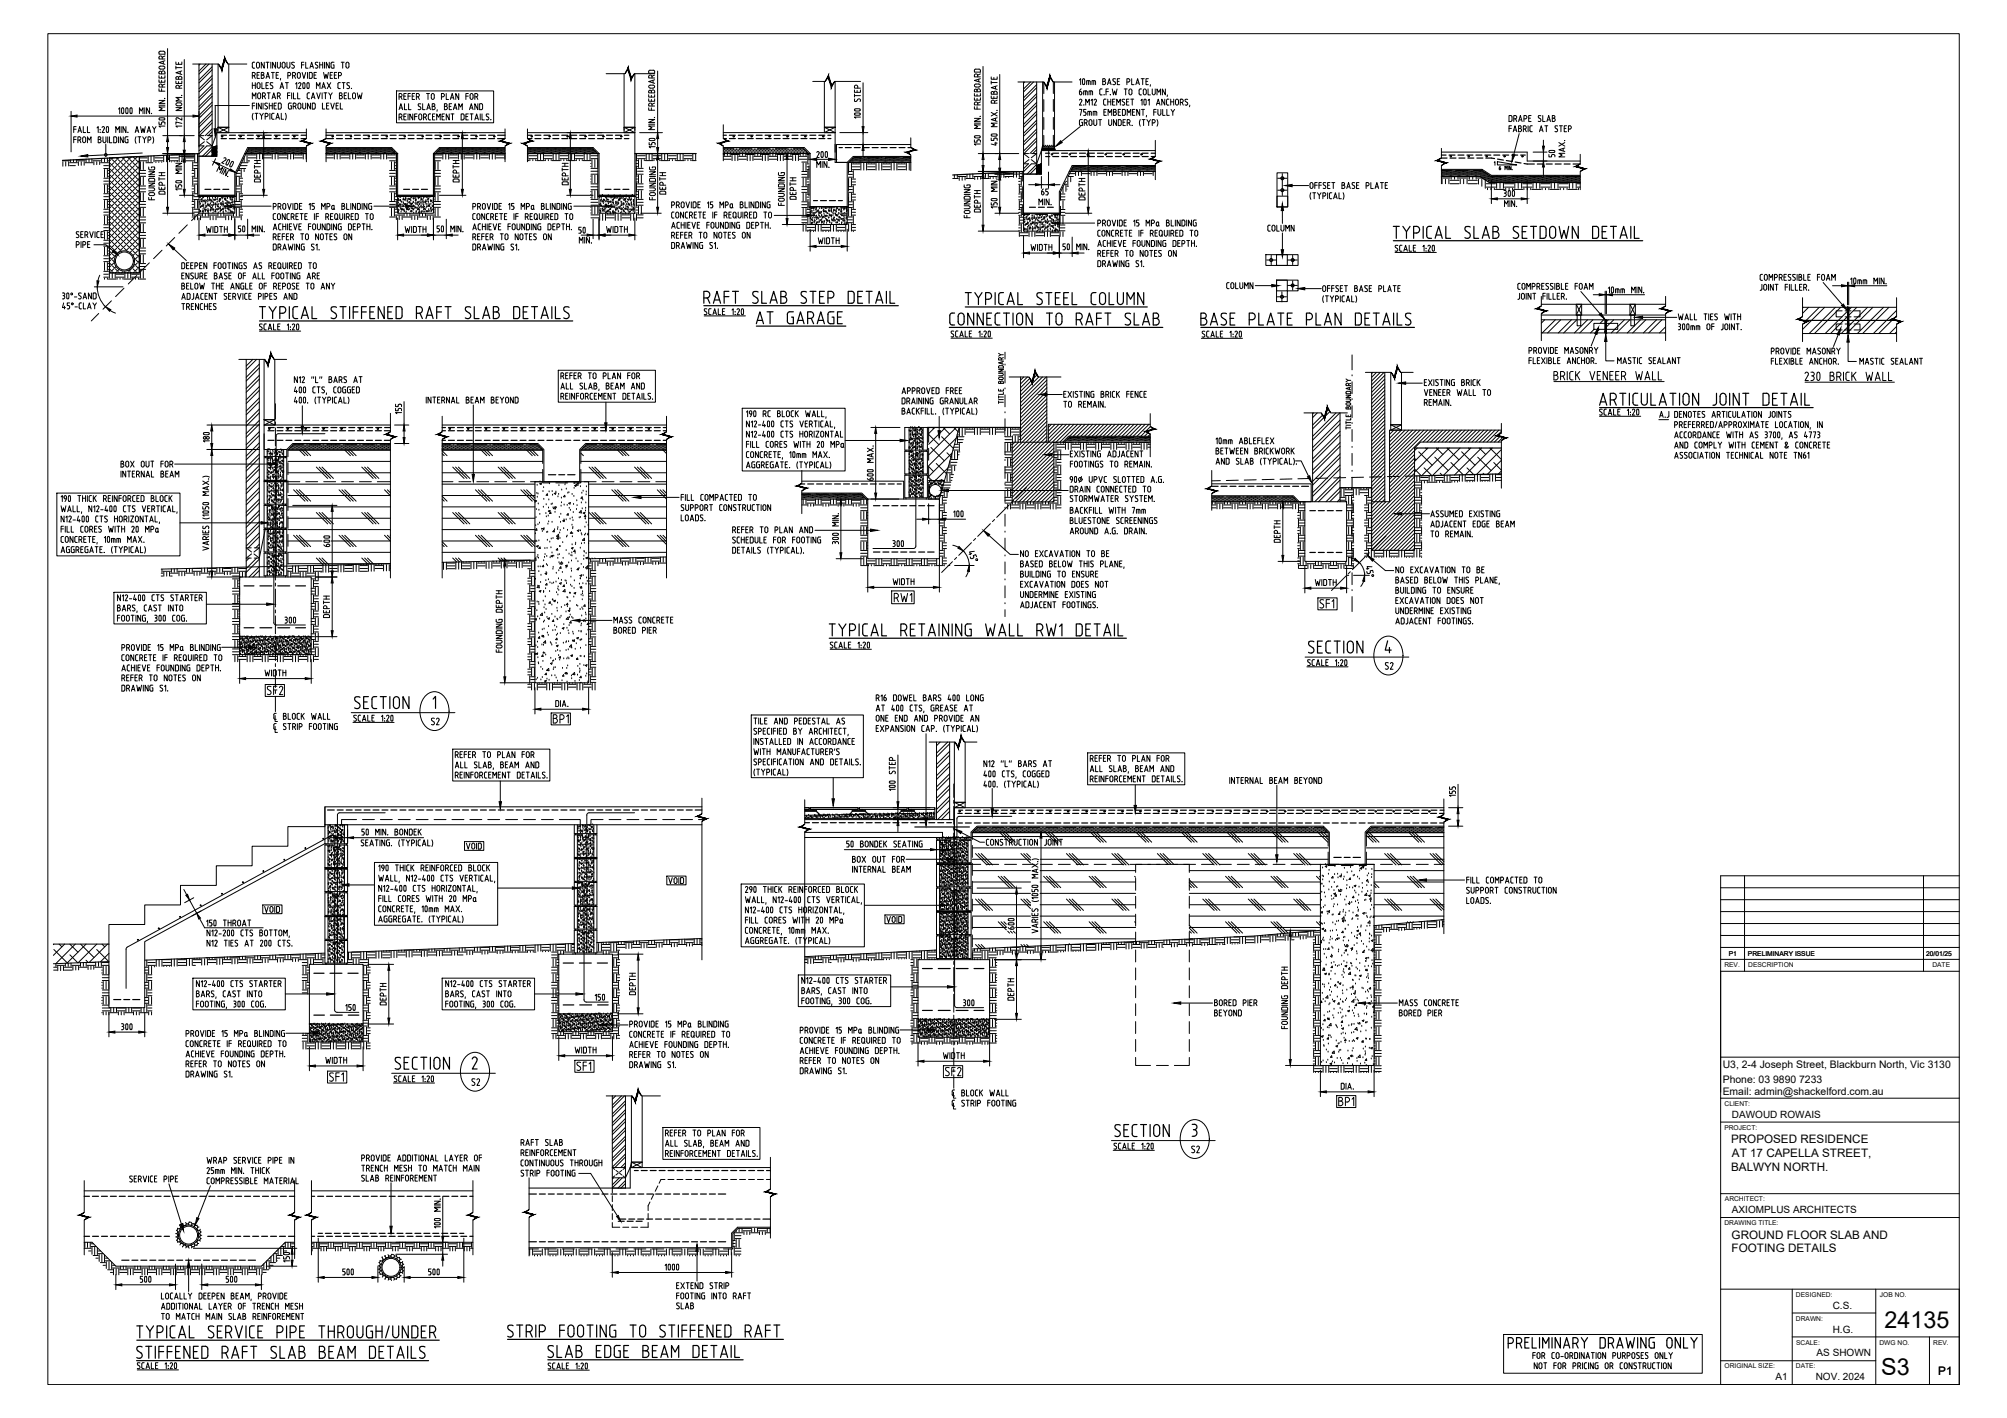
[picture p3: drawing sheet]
<svg xmlns="http://www.w3.org/2000/svg" width="841mm" height="594mm" viewBox="0 0 841 594" stroke-linecap="round" stroke-linejoin="round" font-family="sans-serif">
<defs><g id="words">
<g font-size="11.5">
<text x="278" y="65.6" transform="rotate(-90 278 65.6)">150</text>
<text x="338" y="69.5">200</text>
<text x="625.8" y="85.7">300</text>
<text x="91.4" y="188.7" transform="rotate(-90 91.4 188.7)">180</text>
<text x="394.8" y="220.1">100</text>
<text x="141.8" y="233.9" transform="rotate(-90 141.8 233.9)">600</text>
<text x="369.7" y="232.5">300</text>
<text x="115" y="264.6">300</text>
<text x="246.2" y="422.6">150</text>
<text x="399.3" y="424.7">300</text>
<text x="141.8" y="426.9">150</text>
<text x="46.6" y="435">300</text>
<text x="124.9" y="532.3" transform="rotate(-90 124.9 532.3)">150</text>
<text x="139.3" y="537.6">500</text>
<text x="175.3" y="537.6">500</text>
<text x="273.8" y="535.5">1000</text>
<text x="54.3" y="540.8">500</text>
<text x="90.3" y="540.8">500</text>
</g>
<text font-size="11" x="428.3" y="394.1" transform="rotate(-90 428.3 394.1)">600</text>
<g font-size="10.1">
<text x="583.1" y="102">TYPICAL SLAB SETDOWN DETAIL</text>
<text x="502.4" y="138.3">BASE PLATE PLAN DETAILS</text>
<text x="669.6" y="172.2">ARTICULATION JOINT DETAIL</text>
<text x="346.8" y="268.5">TYPICAL RETAINING WALL RW1 DETAIL</text>
</g>
<g font-size="9.8">
<text x="789.7" y="556.2">24135</text>
<text x="788.3" y="576.1">S3</text>
</g>
<g font-size="9.3">
<text x="546.5" y="274.8">SECTION</text>
<text x="146.8" y="298.1">SECTION</text>
</g>
<g font-size="8.8">
<text x="163.7" y="449.1">SECTION</text>
<text x="465.3" y="477.3">SECTION</text>
</g>
<text font-size="7.9" x="631.1" y="565.9">PRELIMINARY DRAWING ONLY</text>
<g font-size="7.5">
<text x="551.7" y="256.1">SF1</text>
<text x="136.5" y="454.4">SF1</text>
<text x="394.8" y="451.9">SF2</text>
</g>
<g font-size="7.1">
<text x="373.9" y="253.3">RW1</text>
<text x="110.4" y="292.1">SF2</text>
<text x="231.1" y="304.1">BP1</text>
<text x="240.2" y="449.8">SF1</text>
<text x="560.2" y="464.6">BP1</text>
</g>
<text font-size="6.6" x="196.5" y="456.1">S2</text>
<g font-size="6.2">
<text x="579.3" y="281.5">S2</text>
<text x="179.6" y="304.8">S2</text>
<text x="498.1" y="484">S2</text>
</g>
<g font-size="5.7">
<text x="110.4" y="77.6" transform="rotate(-90 110.4 77.6)">DEPTH</text>
<text x="193.7" y="77.6" transform="rotate(-90 193.7 77.6)">DEPTH</text>
<text x="239.2" y="78.7" transform="rotate(-90 239.2 78.7)">DEPTH</text>
<text x="334.8" y="84.7" transform="rotate(-90 334.8 84.7)">DEPTH</text>
<text x="455.8" y="85" transform="rotate(-90 455.8 85)">DEPTH</text>
<text x="530.2" y="98.1">COLUMN</text>
<text x="341.8" y="103.4">WIDTH</text>
<text x="431.1" y="106.2">WIDTH</text>
<text x="513.3" y="122.1">COLUMN</text>
<text x="447" y="211.3">STORMWATER SYSTEM.</text>
<text x="537.6" y="228.6" transform="rotate(-90 537.6 228.6)">DEPTH</text>
<text x="373.2" y="246.2">WIDTH</text>
<text x="550.3" y="246.6">WIDTH</text>
<text x="139.3" y="260" transform="rotate(-90 139.3 260)">DEPTH</text>
<text x="110.1" y="284.3">WIDTH</text>
<text x="194.4" y="357">VOID</text>
<text x="110.1" y="383.5">VOID</text>
<text x="370.8" y="387.7">VOID</text>
<text x="267.4" y="418" transform="rotate(-90 267.4 418)">DEPTH</text>
<text x="163" y="422.3" transform="rotate(-90 163 422.3)">DEPTH</text>
<text x="426.2" y="420.2" transform="rotate(-90 426.2 420.2)">DEPTH</text>
<text x="240.2" y="442.4">WIDTH</text>
<text x="135.5" y="446.6">WIDTH</text>
<text x="394.4" y="444.9">WIDTH</text>
</g>
<g font-size="4.9">
<text x="725.4" y="479">PROPOSED RESIDENCE</text>
<text x="725.8" y="484.9">AT 17 CAPELLA STREET,</text>
<text x="725.4" y="490.8">BALWYN NORTH.</text>
<text x="725.6" y="519">GROUND FLOOR SLAB AND</text>
<text x="725.6" y="524.6">FOOTING DETAILS</text>
<text x="812.2" y="576.1">P1</text>
</g>
<g font-size="4.4">
<text x="721.9" y="447.3">U3, 2-4 Joseph Street, Blackburn North, Vic 3130</text>
<text x="721.9" y="453.6">Phone: 03 9890 7233</text>
<text x="721.9" y="458.8">Email: admin@shackelford.com.au</text>
</g>
<g font-size="4.2">
<text x="725.8" y="468.3">DAWOUD ROWAIS</text>
<text x="725.8" y="508.3">AXIOMPLUS ARCHITECTS</text>
<text x="768" y="548.3">C.S.</text>
<text x="768" y="558.3">H.G.</text>
<text x="761.2" y="568.3">AS SHOWN</text>
<text x="744.1" y="578.2">A1</text>
<text x="760.9" y="578.2">NOV. 2024</text>
</g>
<g font-size="2.8">
<text x="724.4" y="400.5">P1</text>
<text x="732.5" y="400.4">PRELIMINARY ISSUE</text>
<text x="807.1" y="400.4">20/01/25</text>
<text x="722.6" y="405.1">REV.</text>
<text x="732.6" y="405.2">DESCRIPTION</text>
<text x="809.7" y="405.1">DATE</text>
<text x="722.7" y="463.3">CLIENT:</text>
<text x="722.6" y="473.3">PROJECT:</text>
<text x="722.8" y="503.3">ARCHITECT:</text>
<text x="722.6" y="513.3">DRAWING TITLE:</text>
<text x="752.6" y="543.3">DESIGNED:</text>
<text x="787.7" y="543.3">JOB NO.</text>
<text x="752.6" y="553.3">DRAWN:</text>
<text x="752.7" y="563.3">SCALE:</text>
<text x="787.6" y="563.3">DWG NO.</text>
<text x="810.1" y="563.3">REV.</text>
<text x="722.7" y="573.3">ORIGINAL SIZE:</text>
<text x="752.6" y="573.3">DATE:</text>
</g>
</g></defs>
<!-- layer: HATCH-1 -->
<g fill="none" stroke="#000" stroke-width=".42">
<path d="M80.8 26.8h10.8M83.8 26.8l-.4 .5M86.3 26.8l-2.9 3M87.6 26.8l-4.2 4.2M88.9 28l-5.5 5.5M88.9 31.7l-5.5 5.5M88.9 35.4l-5.5 5.5M88.9 39.1l-5.5 5.5M88.9 29.2l-5.5 5.5M88.9 32.9l-5.5 5.6M88.9 36.7l-5.5 5.5M95.6 26.8h7.8"/>
<path d="M254 30.9h7.9M265.9 30.9h8.2M340.6 34.1h5.2M349.8 34.1h10.8M426.6 34.3h10.8v4.9M429.4 34.3l-.5 .5M431.8 34.3l-2.9 3M433.1 34.3l-4.2 4.2M434.4 35.5l-5.5 5.5M434.4 39.2l-5.5 5.5M434.4 36.7l-5.5 5.5M449.2 34.3h-7.8v4.9"/>
<path d="M88.9 42.8l-5.5 5.5M88.9 46.6l-5.5 5.5M88.9 50.3l-5.5 5.5M88.9 54l-2.9 2.8M88.9 40.4l-5.5 5.5M88.9 44.1l-5.5 5.5M88.9 47.8l-5.5 5.5M88.9 51.5l-5.3 5.3M88.9 55.2l-1.6 1.6M91.4 53.3l4.5 2.3M95.9 53.3l-4.5 2.3M128.4 54v4"/>
<path d="M136.6 54v4M211.6 54v4M221 54v4M261.5 53.3l4.5 2.3M266 53.3l-4.5 2.3M303.1 52.3v5.7M345.4 53.3l4.6 2.3M350 53.3l-4.6 2.3M381.7 57.7v4M434.4 42.9l-5.5 5.5M434.4 46.6l-5.5 5.5M434.4 50.3l-5.5 5.6"/>
<path d="M434.4 54.1l-5.5 5.5M434.4 57.8l-5.5 5.5M434.4 40.4l-5.5 5.5M434.4 44.2l-5.5 5.5M434.4 47.9l-5.5 5.5M434.4 51.6l-5.5 5.5M434.4 55.3l-5.5 5.5M434.4 59l-5.3 5.3M437.4 41.7v5M437.4 49.2v5M437.4 56.7v4.8M441.4 41.7v5"/>
<path d="M441.4 49.2v5M441.4 56.7v4.8M484.1 58.8v6.7M26.2 67.4h3M26.3 67.8v1.8M27.5 67.8v1.8M28.8 67.8v1.7M29.2 69.4h2.4M29.2 68.2h3.2M29.6 67v.8M30.8 67v.8M32 66.9v.9"/>
<path d="M32.4 67.4h3.3M32.8 67.8v1.5M34 67.8v1.5M35.3 67.8v1.4M35.7 68.2h3.2M36.1 66.7v1.1M37.3 66.6v1.2M38.5 66.6v1.2M38.9 67.4h3.3M39.3 67.8v1.2M40.5 67.8v1.2M41.8 67.8v1.1"/>
<path d="M42.2 68.2h3.2M42.6 66.4v1.4M43.5 70.6h1.9M43.5 77.1h1.9M43.5 69.4h1.9M43.5 75.9h1.9M43.5 74.7h1.9M43.8 66.3v1.5M43.8 71v3.3M43.8 77.5v3.3M45 66.2v1.6M45 71v3.3"/>
<path d="M45 77.5v3.3M45.4 67.4h.5M45.4 73.9h.5M45.4 72.6h.5M45.4 79.1h.5M45.4 71.4h.5M45.4 77.9h.5M45.8 67.8v3.2M45.8 74.3v3.2M45.9 68.2l.9 .9 .9-.9M45.9 70.6l.9 .9 .9-.9M45.9 73.1l.9 .9 .9-.9"/>
<path d="M45.9 75.6l.9 .9 .9-.9M45.9 78.1l.9 .8 .9-.8M46.4 66.9l-.5 .6M46.4 69.4l-.5 .6M46.4 71.9l-.5 .5M46.4 74.4l-.5 .5M46.4 76.8l-.5 .6M46.4 79.3l-.5 .6M47.1 66.9l.9 .9 .9-.9M47.1 69.4l.9 .9 .9-.9M47.1 71.9l.9 .9 .9-.9M47.1 74.4l.9 .8 .9-.8"/>
<path d="M47.1 76.8l.9 .9 .9-.9M47.1 79.3l.9 .9 .9-.9M47.3 66.1l-.5 .5-.4-.4M48.4 68.2l.8 .9 1-.9M48.4 70.6l.8 .9 1-.9M48.4 73.1l.8 .9 1-.9M48.4 75.6l.8 .9 1-.9M48.4 78.1l.8 .8 1-.8M49.6 66.9l.9 .9 .9-.9M49.6 69.4l.9 .9 .9-.9M49.6 71.9l.9 .9 .9-.9M49.6 74.4l.9 .8 .9-.8"/>
<path d="M49.6 76.8l.9 .9 .9-.9M49.6 79.3l.9 .9 .9-.9M49.8 66l-.6 .6-.5-.5M50.8 68.2l.9 .9 .9-.9M50.8 70.6l.9 .9 .9-.9M50.8 73.1l.9 .9 .9-.9M50.8 75.6l.9 .9 .9-.9M50.8 78.1l.9 .8 .9-.8M52.1 66.9l.8 .9 1-.9M52.1 69.4l.8 .9 1-.9M52.1 71.9l.8 .9 1-.9M52.1 74.4l.8 .8 1-.8"/>
<path d="M52.1 76.8l.8 .9 1-.9M52.1 79.3l.8 .9 1-.9M52.4 65.9l-.7 .7-.6-.7M53.3 68.2l.9 .9 .9-.9M53.3 70.6l.9 .9 .9-.9M53.3 73.1l.9 .9 .9-.9M53.3 75.6l.9 .9 .9-.9M53.3 78.1l.9 .8 .9-.8M54.5 66.9l.9 .9 .9-.9M54.5 69.4l.9 .9 .9-.9M54.5 71.9l.9 .9 .9-.9M54.5 74.4l.9 .8 .9-.8"/>
<path d="M54.5 76.8l.9 .9 .9-.9M54.5 79.3l.9 .9 .9-.9M55 65.8l-.8 .8-.8-.8M55.8 65.7l.8 .9 1-.9M55.8 68.2l.8 .9 1-.9M55.8 70.6l.8 .9 1-.9M55.8 73.1l.8 .9 1-.9M55.8 75.6l.8 .9 1-.9M55.8 78.1l.8 .8 1-.8M57 66.9l.9 .9 .5-.5M57 69.4l.9 .9 .5-.5M57 71.9l.9 .9 .5-.5"/>
<path d="M57 74.4l.9 .8 .5-.4M57 76.8l.9 .9 .5-.5M57 79.3l.9 .9 .5-.5M58.2 78.1l.2 .1M58.2 75.6l.2 .1M58.2 73.1l.2 .2M58.2 70.6l.2 .2M58.2 68.2l.2 .1M58.2 65.7l.2 .2M58.4 70.6h.1M58.4 77.1h.1M58.4 69.4h.1"/>
<path d="M58.4 75.9h.1M58.4 68.2h.1M58.4 74.7h.1M58.4 67.4h3.3M58.4 73.9h2.6M58.4 66.1h3.3M58.4 72.6h2.6M58.4 79.1h2.6M58.4 71.4h2.6M58.4 77.9h2.6M58.8 67.8v3.2M58.8 74.3v3.2"/>
<path d="M60.1 67.8v3.2M60.1 74.3v3.2M61.3 67.8v.5M61.7 68.2h2.3M62.1 65.4v2.4M63.3 65.3v2.5M64.5 65.3v2.5M64.9 67.4h3.3M64.9 66.1h3.3M65.3 67.8v.3M66.6 67.8v.3M67.8 67.8v.2"/>
<path d="M68.6 65.1v2.7M69.8 65v2.8M71 65v2.8M71.4 67.4h3.3M71.4 66.1h3.3M71.6 64.9h3.1M71.8 67.8v.1M73.1 67.8h.1M74.3 67.8h.1M75.1 64.7v3M76.3 64.7v3M77.5 64.6v3"/>
<path d="M77.9 67.4h3.3M77.9 66.1h3.3M77.9 64.9h3.3M80.5 73.9h.7M80.5 72.6h.7M80.5 79.1h.7M80.5 71.4h.7M80.5 77.9h.7M80.8 64.5h.1M80.8 67.8v3.2M80.8 74.3v3.2M81.2 70.6h1.7"/>
<path d="M81.2 77.1h1.7M81.2 69.4h1.7M81.2 75.9h1.7M81.2 68.2h1.7M81.2 74.7h1.7M81.6 64.5v3.3M81.6 71v3.3M81.6 77.5v3.3M82.8 64.5v3.3M82.8 71v3.3M82.8 77.5v3.3M85.4 61.1l-2 2.1"/>
<path d="M86.7 61.1l-3.3 3.3M88.9 62.6h.1M88.9 61.4l-4.1 4M88.9 65.1l-.3 .3M88.9 62.6l-2.8 2.8M88.9 63.6h.1M88.9 65.2h.1M88.9 63h.1M88.9 63.9h.1M88.9 63.4h.1M88.9 64h.1M88.9 65.3h.1"/>
<path d="M88.9 64.9h.1M89 62.3h.1M89 62.8h.1M89 63.2h.1M89 63.7h.1M89 64.2h.1M89 62.7h.1M89.1 64.7h.1M89.1 65.2h.1M89.1 63.3h.1M89.1 64.3h.1M89.1 62h.1"/>
<path d="M89.2 62.7h.1M89.2 64h.1M89.2 63.2h.1M89.2 64.6h.1M89.2 62.3h.1M89.2 64.2h.1M89.2 65.1h.1M89.2 63.3h.1M89.2 64.8h.1M89.3 62h.1M89.3 63.3h.1M89.3 62.5h.1"/>
<path d="M89.3 65.3h.1M89.3 62.4h.1M89.3 63.9h.1M89.3 63h.1M89.3 63.5h.1M89.3 64h.1M89.4 64.5h.1M89.4 65h.1M89.4 62.6h.1M89.4 63.3h.1M89.4 64.6h.1M89.4 62.5h.1"/>
<path d="M89.4 65.3h.1M89.4 63.5h.1M89.4 64.4h.1M89.5 65.4h.1M89.5 62h.1M89.5 63.9h.1M89.5 63h.1M89.5 64.5h.1M89.6 63.6h.1M89.6 61.9h.1M89.6 63.3h.1M89.6 62.2h.1"/>
<path d="M89.6 63.9h.1M89.6 65.2h.1M89.6 62.7h.1M89.6 61.8h.1M89.7 63.2h.1M89.7 63.7h.1M89.7 64.2h.1M89.7 61.9h.1M89.7 64.7h.1M89.7 62.6h.1M89.7 63.6h.1M89.7 65.2h.1"/>
<path d="M89.7 64.6h.1M89.8 64.2h.1M89.8 61.9h.1M89.8 62.6h.1M89.8 63.9h.1M89.9 64.6h.1M89.9 61.7h.1M89.9 63.3h.1M89.9 64.3h.1M89.9 62.1h.1M89.9 63h.1M89.9 63.2h.1"/>
<path d="M89.9 63.9h.1M90 62h.1M90 65.2h.1M90 62.3h.1M90 63h.1M90 62.5h.1M90 63.5h.1M90 64.8h.1M90 64.9h.1M90 64h.1M90.1 64.4h.1M90.1 64.9h.1"/>
<path d="M90.1 62.6h.1M90.1 65.4h.1M90.1 63.2h.1M90.1 64.5h.1M90.1 65.2h.1M90.1 62.4h.1M90.1 63.9h.1M90.2 61.9h.1M90.2 62.3h.1M90.2 63.9h.1M90.2 62.9h.1M90.2 63.2h.1"/>
<path d="M90.2 64.2h.1M90.2 65.1h.1M90.3 61.8h.1M90.3 62h.1M90.3 62.2h.1M90.3 63.2h.1M90.3 63h.1M90.3 64.5h.1M90.3 62.8h.1M90.3 61.9h.1M90.3 65.1h.1M90.3 63.7h.1"/>
<path d="M90.3 63.8h.1M90.3 64.2h.1M90.4 64.7h.1M90.4 65.2h.1M90.4 62.5h.1M90.4 63.6h.1M90.4 64.5h.1M90.4 61.6h.1M90.4 63.5h.1M90.5 62.6h.1M90.5 65.4h.1M90.5 61.8h.1"/>
<path d="M90.5 63.6h.1M90.5 65.2h.1M90.5 63.5h.1M90.5 63.8h.1M90.5 62.5h.1M90.6 64.5h.1M90.6 61.7h.1M90.6 61.5h.1M90.6 64.2h.1M90.6 62h.1M90.6 62.5h.1M90.6 63.1h.1"/>
<path d="M90.6 65.1h.1M90.7 63h.1M90.7 63.5h.1M90.7 61.7h.1M90.7 63.3h.1M90.7 61.8h.1M90.7 63.9h.1M90.7 62.8h.1M90.7 64.4h.1M90.7 64.3h.1M90.7 63.7h.1M90.7 64.9h.1"/>
<path d="M90.7 62.5h.1M90.7 64.7h.1M90.7 65.4h.1M90.8 63.1h.1M90.8 62.3h.1M90.8 64.7h.1M90.8 65.1h.1M90.8 64.8h.1M90.9 61.8h.1M90.9 61.4h.1M90.9 63.8h.1M90.9 62.4h.1"/>
<path d="M90.9 63.9h.1M98.9 73.9h1.8M98.9 79.1h1.8M98.9 77.9h1.8M99 72.6h1.7M99 74.3v3.2M99.6 71.4h1.1M100.3 70.1v.9M100.3 74.3v3.2M100.7 70.6h2.2M100.7 77.1h1M100.7 69.4h2.8"/>
<path d="M100.7 75.9h1M100.7 74.7h1M101.1 71v3.3M101.1 77.5v3.3M101.2 68.2h2.7M102.3 66v1.8M102.3 71v.9M103.5 64.5v3.3M110.5 66.1h3.2M110.5 64.9h3.2M113.3 64.3v.2M114.1 64.5v2.1"/>
<path d="M115.3 64.5v2.1M116.5 64.5v2.1M116.9 66.1h3.3M116.9 64.9h3.3M117.3 64.3v.2M118.5 64.3v.2M119.8 64.3v.2M120.6 64.5v2.1M121.8 64.5v2.1M123 64.5v2.1M123.4 66.1h3.3M123.4 64.9h3.3"/>
<path d="M123.8 64.3v.2M125 64.3v.2M126.3 64.3v.2M127.1 64.5v2.1M128.4 61.2v6.6M136.6 66.1h3.1M136.6 64.9h3.1M136.6 61.2v6.6M136.8 64.3v.2M138.1 64.3v.2M139.3 64.3v.2M140.1 64.5v2.1"/>
<path d="M141.3 64.5v2.1M142.5 64.5v2.1M142.9 66.1h3.3M142.9 64.9h3.3M143.3 64.3v.2M144.6 64.3v.2M145.8 64.3v.2M146.6 64.5v2.1M147.8 64.5v2.1M149 64.5v2.1M149.4 66.1h3.3M149.4 64.9h3.3"/>
<path d="M149.8 64.3v.2M151.1 64.3v.2M152.3 64.3v.2M153.1 64.5v2.1M154.3 64.5v2.1M155.5 64.5v2.1M155.9 66.1h3.3M155.9 64.9h3.3M156.3 64.3v.2M157.6 64.3v.2M158.8 64.3v.2M159.6 64.5v2.1"/>
<path d="M160.8 64.5v2.1M162 64.5v2.1M162.4 66.1h3.3M162.4 64.9h3.3M162.8 64.3v.2M163.3 67.4h2.4M163.3 73.9h2.4M163.3 72.6h2.4M163.3 79.1h2.4M163.3 71.4h2.4M163.3 77.9h2.4M164 64.3v.2"/>
<path d="M164 67.8v3.2M164 74.3v3.2M165.3 64.3v.2M165.3 67.8v3.2M165.3 74.3v3.2M165.7 70.6h.4M165.7 77.1h.4M165.7 69.4h.4M165.7 75.9h.4M165.7 68.2h.4M165.7 74.7h.4M166.1 64.5v3.3"/>
<path d="M166.1 71v3.3M166.1 77.5v3.3M182.1 67.4h2.5M182.1 73.9h2.5M182.1 66.1h3.1M182.1 72.6h2.5M182.1 79.1h2.5M182.1 64.9h3.1M182.1 71.4h2.5M182.1 77.9h2.5M182.3 64.3v.2M182.3 67.8v3.2"/>
<path d="M182.3 74.3v3.2M183.5 64.3v.2M183.5 67.8v3.2M183.5 74.3v3.2M184.8 64.3v.2M185.6 64.5v2.2M186.8 64.5v2.2M194.9 66.1h3.3M194.9 64.9h3.3M196.5 64.3v.2M197.8 64.3v.2M198.6 64.5v2.2"/>
<path d="M199.8 64.5v2.2M201 64.5v2.2M201.4 66.1h3.3M201.4 64.9h3.3M201.8 64.3v.2M203 64.3v.2M204.3 64.3v.2M205.1 64.5v2.2M206.3 64.5v2.2M207.5 64.5v2.2M207.9 66.1h3.3M207.9 64.9h3.3"/>
<path d="M208.3 64.3v.2M209.6 64.3v.2M210.8 64.3v.2M211.6 61.2v6.6M221 61.2v6.6M221 67.3h.6M221.2 64.3v2.6M221.6 66.5h3.3M221.6 65.2h3.3M222 66.9v.4M223.3 66.9v.4M224.5 66.9v.4"/>
<path d="M224.9 67.3h3.2M225.3 64.3v2.6M226.5 64.3v2.6M227.7 64.3v2.6M228.1 66.5h3.3M228.1 65.2h3.3M228.5 66.9v.4M229.8 66.9v.4M231 66.9v.4M231.4 67.3h3.2M231.8 64.3v2.6M233 64.3v2.6"/>
<path d="M234.2 64.3v2.6M234.6 65.2h3.3M238.3 64.3v2.6M239.5 64.3v2.6M240.7 64.3v2.6M241.1 66.5h3.3M241.1 65.2h3.3M241.5 66.9v.4M242.8 66.9v.4M244 66.9v.4M244.4 67.3h3.2M244.8 64.3v2.6"/>
<path d="M246 64.3v2.6M247.2 64.3v2.6M247.5 69.7h.1M247.5 76.2h.1M247.5 68.5h.1M247.5 75h.1M247.5 73.8h.1M247.6 77h2.9M247.6 66.5h2.9M247.6 73h2.9M247.6 79.5h2.9M247.6 65.2h2.9"/>
<path d="M247.6 71.7h2.9M247.6 78.3h2.9M247.6 70.5h2.9M248.1 66.9v3.2M248.1 73.4v3.2M248.1 79.9v3.2M249.3 66.9v3.2M249.3 73.4v3.2M249.3 79.9v3.2M250.5 66.9v3.2M250.5 73.4v3.2M250.5 79.9v3.2"/>
<path d="M266.5 69.7h.7M266.5 76.2h.7M266.5 75h.7M266.5 73.8h.7M266.7 70.1v3.3M266.7 76.6v3.3M267.2 77h2.3M267.2 73h2.3M267.2 79.5h2.3M267.2 71.7h2.3M267.2 78.3h2.3M267.2 70.5h2.3"/>
<path d="M267.6 66.9v3.2M267.6 73.4v3.2M267.6 79.9v3.2M268.8 66.9v3.2M268.8 73.4v3.2M268.8 79.9v3.2M280.1 66.5h3.3M280.1 65.2h3.3M283 66.9v.4M283.4 67.3h3.2M283.8 64.3v2.6M285 64.3v2.6"/>
<path d="M286.2 64.3v2.6M286.6 66.5h3.3M286.6 65.2h3.3M287 66.9v.4M288.3 66.9v.4M289.5 66.9v.4M289.9 67.3h1.8M290.3 64.3v2.6M291.5 64.3v2.6M303.1 64.7h.1M303.1 61.2v6.2M303.2 66.7h3.2"/>
<path d="M303.2 65.5h3.2M303.6 64.3v.8M304.8 64.3v.8M306 64.3v.8M306.4 64.7h3.2M306.8 65.1v2.2M308 65.1v2.2M309.2 65.1v2.2M309.6 66.7h3.1M309.6 65.5h3.1M310 64.3v.8M311.2 64.3v.8"/>
<path d="M312.3 64.3v.8M312.7 64.7h3.2M313.1 65.1v2.2M314.3 65.1v2.2M315.5 65.1v2.2M315.9 66.7h3.2M315.9 65.5h3.2M316.3 64.3v.8M317.5 64.3v.8M318.7 64.3v.8M319.1 64.7h3.2M319.5 65.1v2.2"/>
<path d="M320.7 65.1v2.2M321.9 65.1v2.2M322.3 66.7h3.1M322.3 65.5h3.1M322.7 64.3v.8M323.9 64.3v.8M325 64.3v.8M325.4 64.7h3.2M325.8 65.1v2.2M327 65.1v2.2M328.2 65.1v2.2M328.6 66.7h3.2"/>
<path d="M328.6 65.5h3.2M329 64.3v.8M330.2 64.3v.8M331.4 64.3v.8M331.8 64.7h3.2M332.2 65.1v2.2M333.4 65.1v2.2M336 74.2h2.1M336 79.4h2.1M336 78.2h2.1M337.7 74.6v3.2M338.1 76.2h.9"/>
<path d="M338.1 75h.9M338.1 77.4h.9M338.5 71.5v3.1M338.5 77.8v3.2M355.5 73.1h1.7M355.5 74.2h1.7M355.5 79.4h1.7M355.5 71.9h1.7M355.5 78.2h1.7M355.6 74.6v3.2M356.8 74.6v3.2M357.2 76.2h1.3"/>
<path d="M357.2 75h1.3M357.2 71.1h3.2M357.2 77.4h1.3M357.2 69.9h3.2M357.2 68.7h3.2M357.6 68v.3M357.6 71.5v3.1M357.6 77.8v3.2M358.8 68v.3M360 68v.3M360.8 68.3v3M362 68.3v3"/>
<path d="M363.1 68.3v3M363.5 71.1h3.2M363.5 69.9h3.2M363.5 68.7h3.2M363.9 68v.3M365.1 68v.3M366.3 68v.3M367.1 68.3v3M368.3 68.3v3M369.5 68.3v3M369.9 71.1h3.2M369.9 69.9h3.2"/>
<path d="M369.9 68.7h3.2M370.3 68v.3M371.5 68v.3M372.7 68v.3M373.5 68.3v3M374.7 68.3v3M375.8 68.3v3M376.2 71.1h3.2M376.2 69.9h3.2M376.2 68.7h3.2M376.6 68v.3M377.8 68v.3"/>
<path d="M379 68v.3M379.8 68.3v3M381 68.3v3M381.7 64.9v6.6M399.2 74.8h2.4M399.9 73.3v1.1M401.2 73.2v1.2M401.6 73.9h3.2M402 74.4v1.2M403.2 74.4v1.1M404.4 74.4v1M404.8 74.8h3.3"/>
<path d="M405.2 73v1.4M406.4 73v1.4M407.7 72.9v1.5M408.1 73.9h3.2M408.5 74.4v.8M409.7 74.4v.7M410.9 74.4v.7M410.9 72.7h.4M411.3 74.8h3.3M411.7 72.7v1.7M412.9 72.6v1.8M414.2 72.6v1.8"/>
<path d="M414.6 73.9h3.2M414.6 72.7h3.2M415 74.4v.5M416.2 74.4v.4M417.4 74.4v.3M418.2 72.4v2M419.4 72.3v2.1M420.7 72.3v2.1M421.1 73.9h3.2M421.1 72.7h3.2M421.5 74.4v.1M422.7 74.4h.1"/>
<path d="M424.7 72v2.3M425.9 72v2.2M426.9 77.2h.7M426.9 76h.7M426.9 74.8h.7M427.2 71.9v2.5M427.2 77.6v3.3M427.6 73.9h.8M427.6 72.7h.8M427.6 79.2h.8M427.6 78h.8M428 74.4v3.2"/>
<path d="M431 68.6l-2.1 2.1M432.2 68.6l-3.3 3.3M434.4 70.1h.1M434.4 61.5l-2.8 2.8M434.4 68.9l-4 4M434.4 72.6l-.3 .3M434.4 62.7l-1.6 1.6M434.4 70.1l-2.8 2.8M434.4 71.2h.1M434.4 72.7h.1M434.4 70.5h.1M434.4 71.4h.1"/>
<path d="M434.5 70.9h.1M434.5 71.5h.1M434.5 72.8h.1M434.5 72.4h.1M434.5 69.8h.1M434.5 70.2h.1M434.5 70.7h.1M434.5 71.2h.1M434.6 71.7h.1M434.6 70.2h.1M434.6 72.2h.1M434.6 72.7h.1"/>
<path d="M434.6 70.8h.1M434.6 71.8h.1M434.7 69.5h.1M434.7 69.8h.1M434.7 70.2h.1M434.7 71.5h.1M434.7 70.7h.1M434.7 72.2h.1M434.7 71.7h.1M434.7 72.6h.1M434.7 72.4h.1M434.8 72.7h.1"/>
<path d="M434.8 69.5h.1M434.8 70.8h.1M434.8 70h.1M434.8 72.8h.1M434.8 69.9h.1M434.8 70.5h.1M434.9 71h.1M434.9 71.5h.1M434.9 72.4h.1M434.9 72h.1M434.9 72.5h.1M434.9 70.1h.1"/>
<path d="M434.9 70.8h.1M434.9 72.1h.1M434.9 70.5h.1M434.9 70h.1M434.9 72.8h.1M435 71.9h.1M435 69.5h.1M435 71.5h.1M435 70.5h.1M435 72h.1M435.1 69.5h.1M435.1 70.8h.1"/>
<path d="M435.1 71.1h.1M435.2 69.8h.1M435.2 71.4h.1M435.2 72.7h.1M435.2 70.2h.1M435.2 69.3h.1M435.2 70.7h.1M435.2 70.1h.1M435.2 71.2h.1M435.2 71.7h.1M435.2 72.2h.1M435.3 72.7h.1"/>
<path d="M435.3 72.1h.1M435.3 71.2h.1M435.3 71.7h.1M435.3 69.4h.1M435.4 70.1h.1M435.4 71.4h.1M435.4 72.1h.1M435.4 69.3h.1M435.4 70.8h.1M435.4 71.8h.1M435.4 69.6h.1M435.5 70.7h.1"/>
<path d="M435.5 71.5h.1M435.5 69.5h.1M435.5 72.7h.1M435.5 69.8h.1M435.5 70h.1M435.5 70.5h.1M435.5 71h.1M435.5 72.4h.1M435.6 71.5h.1M435.6 72h.1M435.6 72.4h.1M435.6 70.1h.1"/>
<path d="M435.6 72.9h.1M435.6 70.7h.1M435.6 72.7h.1M435.6 69.9h.1M435.7 69.4h.1M435.7 69.8h.1M435.7 71.4h.1M435.7 70.5h.1M435.7 70.8h.1M435.7 71.7h.1M435.7 72.6h.1M435.8 71.7h.1"/>
<path d="M435.8 69.3h.1M435.8 69.5h.1M435.8 69.8h.1M435.8 70.5h.1M435.8 72h.1M435.8 70.2h.1M435.8 69.4h.1M435.8 72.7h.1M435.8 70.7h.1M435.8 71.2h.1M435.8 71.3h.1M435.9 71.7h.1"/>
<path d="M435.9 72.2h.1M435.9 72.7h.1M435.9 70h.1M435.9 71.1h.1M435.9 72h.1M435.9 69.1h.1M436 70.1h.1M436 71h.1M436 69.1h.1M436 71.9h.1M436 72.9h.1M436 69.3h.1"/>
<path d="M436 71.2h.1M436 72.7h.1M436 71.3h.1M436.1 70h.1M436.1 72h.1M436.1 69.2h.1M436.1 69h.1M436.1 71.7h.1M436.1 69.5h.1M436.2 70h.1M436.2 70.6h.1M436.2 72.6h.1"/>
<path d="M436.2 70.5h.1M436.2 69.3h.1M436.2 70.8h.1M436.2 71h.1M436.2 71.5h.1M436.2 69.4h.1M436.2 70.3h.1M436.2 71.9h.1M436.2 71.8h.1M436.2 71.2h.1M436.3 72.4h.1M436.3 70h.1"/>
<path d="M436.3 72.2h.1M436.3 72.9h.1M436.3 70.6h.1M436.3 69.8h.1M436.3 72.6h.1M436.4 69.3h.1M436.4 68.8h.1M436.4 71.3h.1M436.4 69.9h.1M436.4 71.4h.1M436.6 63h.1M436.7 62.6h.1"/>
<path d="M436.9 62.3h.1M436.9 63h.1M437 62.6h.1M437.2 62.3h.1M437.2 63h.1M437.4 62.6h.1M437.5 60.8l-.6 .6M437.5 62.3h.1M437.5 63h.1M437.6 62.6h.1M437.8 62.3h.1M437.8 63h.1"/>
<path d="M438 62.6h.1M438.1 62.3h.1M438.1 63h.1M438.3 60.8l-.7 .7M438.3 62.6h.1M438.4 62.3h.1M438.4 63h.1M438.6 62.6h.1M438.7 62.3h.1M438.7 63h.1M438.9 62.6h.1M439 60.8l-.6 .7"/>
<path d="M439.1 62.3h.1M439.1 63h.1M439.2 62.6h.1M439.4 62.3h.1M439.4 63h.1M439.5 62.6h.1M439.7 62.3h.1M439.7 63h.1M439.9 62.6h.1M439.9 60.8l-.7 .7M440 62.3h.1M440 63h.1"/>
<path d="M440.1 62.6h.1M440.3 62.3h.1M440.3 63h.1M440.5 62.6h.1M440.6 62.3h.1M440.6 63h.1M440.6 60.8l-.6 .7M440.8 62.6h.1M440.9 62.3h.1M440.9 63h.1M441.1 62.6h.1M441.2 62.3h.1"/>
<path d="M441.2 63h.1M441.4 62.6h.1M441.4 60.8l-.6 .7M441.6 62.3h.1M441.6 63h.1M441.7 62.6h.1M441.9 62.3h.1M441.9 63h.1M441.9 61.2l-.3 .3M442 62.6h.1M442.2 63h.1M445.4 78.4v2.5"/>
<path d="M446 77.2h1.1M446.6 76h.5M446.7 77.6v2.6M447.1 79.2h.1M447.1 78h.6M447.5 74.4v3.2M447.6 73.9h2.2M448.2 72.7h2.1M448.7 74.4v1.8M458.4 71.8v1.7M459.7 71.8v1.7M460.1 72.7h3.2"/>
<path d="M463.7 71.8v1.7M464.9 71.8v1.7M466.2 71.8v1.7M466.6 72.7h3.2M470.2 71.8v1.7M471.4 71.8v1.7M472.7 71.8v1.7M473.1 72.7h3.2M476.7 71.8v1.7M477.9 71.8v1.7M479.2 71.8v1.7M479.6 72.7h3.2"/>
<path d="M483.2 71.8v1.7M484.1 68.7v6.6M535.4 74.7h3.9M535.4 79.7h3.9M537.3 72.7v9.2M604 74.6h3.6M604 62.2v3.9M604 69.3v7.7M604.3 75.1v1.9M605.7 75.1v1.9M607.2 75.1v1.9M607.6 77h3.8"/>
<path d="M607.6 75.5h3.8M608.1 74v1.1M609.5 74v1.1M611 74v1.1M611.4 74.6h3.8M611.9 75.1v1.9M613.3 75.1v1.9M614.8 75.1v1.9M615.2 77h3.8M615.2 75.5h3.8M615.7 74v1.1M617.1 74v1.1"/>
<path d="M618.6 74v1.1M619 74.6h2.1M619.5 75.1v2M621 75.1v2.9M641.9 79.3h3.8M645.7 78.4h3.8M645.7 77h3.8M646.2 78.9v.6M647.6 78.9v.6M649.1 78.9v.6M649.5 79.3h3.8M650 76.5v2.4"/>
<path d="M651.4 76.5v2.4M652.9 76.5v2.4M653.3 78.4h3.8M653.3 77h3.8M653.8 78.9v.6M655.2 78.9v.6M656.7 78.9v.6M657.1 79.3h3.9M657.6 76.5v2.4M659.1 76.5v2.4M660.5 76.5v2.4M661 78.4h1.2"/>
<path d="M661 77h1.2M661.4 78.9v.6M662.2 64.7v3.9M662.2 71.8v7.7M43.5 83.6h1.9M43.5 90.1h1.9M43.5 96.6h1.9M43.5 82.4h1.9M43.5 88.9h1.9M43.5 95.4h1.9M43.5 81.2h1.9M43.5 87.7h1.9"/>
<path d="M43.5 94.2h1.9M43.8 84v3.3M43.8 90.5v3.3M43.8 97v3.3M45 84v3.3M45 90.5v3.3M45 97v3.3M45.4 86.9h.5M45.4 80.4h.5M45.4 93.4h.5M45.4 99.9h.5M45.4 85.6h.5"/>
<path d="M45.4 92.1h.5M45.4 98.6h.5M45.4 84.4h.5M45.4 90.9h.5M45.4 97.4h.5M45.8 80.8v3.2M45.8 87.3v3.2M45.8 93.8v3.2M45.9 80.5l.9 .9 .9-.9M45.9 83l.9 .9 .9-.9M45.9 85.5l.9 .9 .9-.9M45.9 87.9l.9 .9 .9-.9"/>
<path d="M45.9 90.4l.9 .9 .9-.9M45.9 92.9l.9 .9 .9-.9M45.9 95.3l.9 .9 .9-.9M45.9 97.8l.9 .9 .9-.9M46.4 81.8l-.5 .5M46.4 84.2l-.5 .6M46.4 86.7l-.5 .6M46.4 89.2l-.5 .5M46.4 91.6l-.5 .6M46.4 94.1l-.5 .6M46.4 96.6l-.5 .5M46.4 99.1l-.5 .5"/>
<path d="M47.1 81.8l.9 .8 .9-.8M47.1 84.2l.9 .9 .9-.9M47.1 86.7l.9 .9 .9-.9M47.1 89.2l.9 .9 .9-.9M47.1 91.6l.9 .9 .9-.9M47.1 94.1l.9 .9 .9-.9M47.1 96.6l.9 .9 .9-.9M47.1 99.1l.9 .8 .9-.8M48.4 80.5l.8 .9 1-.9M48.4 83l.8 .9 1-.9M48.4 85.5l.8 .9 1-.9M48.4 87.9l.8 .9 1-.9"/>
<path d="M48.4 90.4l.8 .9 1-.9M48.4 92.9l.8 .9 1-.9M48.4 95.3l.8 .9 1-.9M48.4 97.8l.8 .9 1-.9M49.6 81.8l.9 .8 .9-.8M49.6 84.2l.9 .9 .9-.9M49.6 86.7l.9 .9 .9-.9M49.6 89.2l.9 .9 .9-.9M49.6 91.6l.9 .9 .9-.9M49.6 94.1l.9 .9 .9-.9M49.6 96.6l.9 .9 .9-.9M49.6 99.1l.9 .8 .9-.8"/>
<path d="M50.8 80.5l.9 .9 .9-.9M50.8 83l.9 .9 .9-.9M50.8 85.5l.9 .9 .9-.9M50.8 87.9l.9 .9 .9-.9M50.8 90.4l.9 .9 .9-.9M50.8 92.9l.9 .9 .9-.9M50.8 95.3l.9 .9 .9-.9M50.8 97.8l.9 .9 .9-.9M52.1 81.8l.8 .8 1-.8M52.1 84.2l.8 .9 1-.9M52.1 86.7l.8 .9 1-.9M52.1 89.2l.8 .9 1-.9"/>
<path d="M52.1 91.6l.8 .9 1-.9M52.1 94.1l.8 .9 1-.9M52.1 96.6l.8 .9 1-.9M52.1 99.1l.8 .8 1-.8M53.3 80.5l.9 .9 .9-.9M53.3 83l.9 .9 .9-.9M53.3 85.5l.9 .9 .9-.9M53.3 87.9l.9 .9 .9-.9M53.3 90.4l.9 .9 .9-.9M53.3 92.9l.9 .9 .9-.9M53.3 95.3l.9 .9 .9-.9M53.3 97.8l.9 .9 .9-.9"/>
<path d="M54.5 81.8l.9 .8 .9-.8M54.5 84.2l.9 .9 .9-.9M54.5 86.7l.9 .9 .9-.9M54.5 89.2l.9 .9 .9-.9M54.5 91.6l.9 .9 .9-.9M54.5 94.1l.9 .9 .9-.9M54.5 96.6l.9 .9 .9-.9M54.5 99.1l.9 .8 .9-.8M55.8 80.5l.8 .9 1-.9M55.8 83l.8 .9 1-.9M55.8 85.5l.8 .9 1-.9M55.8 87.9l.8 .9 1-.9"/>
<path d="M55.8 90.4l.8 .9 1-.9M55.8 92.9l.8 .9 1-.9M55.8 95.3l.8 .9 1-.9M55.8 97.8l.8 .9 1-.9M57 81.8l.9 .8 .5-.4M57 84.2l.9 .9 .5-.5M57 86.7l.9 .9 .5-.5M57 89.2l.9 .9 .5-.5M57 91.6l.9 .9 .5-.5M57 94.1l.9 .9 .5-.5M57 96.6l.9 .9 .5-.5M57 99.1l.9 .8 .5-.4"/>
<path d="M58.2 97.8l.2 .2M58.2 95.3l.2 .2M58.2 92.9l.2 .1M58.2 90.4l.2 .2M58.2 87.9l.2 .2M58.2 85.5l.2 .1M58.2 83l.2 .2M58.2 80.5l.2 .2M58.4 83.6h.1M58.4 90.1h.1M58.4 96.6h.1M58.4 82.4h.1"/>
<path d="M58.4 88.9h.1M58.4 95.4h.1M58.4 81.2h.1M58.4 87.7h.1M58.4 94.2h.1M58.4 86.9h2.6M58.4 80.4h2.6M58.4 93.4h2.6M58.4 99.9h2.6M58.4 85.6h2.6M58.4 92.1h2.6M58.4 98.6h2.6"/>
<path d="M58.4 84.4h2.6M58.4 90.9h2.6M58.4 97.4h2.6M58.8 80.8v3.2M58.8 87.3v3.2M58.8 93.8v3.2M60.1 80.8v3.2M60.1 87.3v3.2M60.1 93.8v3.2M80.5 86.9h.7M80.5 80.4h.7M80.5 85.6h.7"/>
<path d="M80.5 84.4h.7M80.5 90.9h.7M80.8 80.8v3.2M80.8 87.3v3.2M81.2 90.1h3.2M81.2 83.6h2.2M81.2 82.4h2.2M81.2 88.9h2.2M81.2 81.2h1.7M81.2 87.7h2.2M81.6 90.5v1.6M81.6 84v3.3"/>
<path d="M82.8 84v3.3M82.8 90.5v1.6M84 90.5v1.6M84.4 90.9h3.3M84.8 89.3v1.2M86 89.3v1.2M87.3 89.3v1.2M87.7 90.1h3.2M88.1 90.5v1.6M89.3 90.5v1.6M90.5 90.5v1.6M90.9 90.9h3.3"/>
<path d="M91.3 89.3v1.2M92.5 89.3v1.2M93.8 89.3v1.2M94.2 90.1h3.2M94.6 90.5v1.6M95.8 90.5v1.6M97 90.5v1.6M97.4 90.9h3.3M97.8 89.3v1.2M98.4 86.9h2.3M98.4 85.6h2.3M98.4 84.4h2.3"/>
<path d="M98.9 80.4h1.8M99 80.8v3.2M99 87.3v3.2M100.3 80.8v3.2M100.3 87.3v3.2M100.7 83.6h1M100.7 90.1h1M100.7 82.4h1M100.7 88.9h1M100.7 81.2h1M100.7 87.7h1M101.1 84v3.3"/>
<path d="M101.1 90.5v1.6M163.3 86.9h2.4M163.3 80.4h2.4M163.3 85.6h2.4M163.3 84.4h2.4M163.3 90.9h2.4M164 80.8v3.2M164 87.3v3.2M165.3 80.8v3.2M165.3 87.3v3.2M165.7 83.6h.9M165.7 90.1h3.2"/>
<path d="M165.7 82.4h.9M165.7 88.9h.9M165.7 81.2h.4M165.7 87.7h.9M166.1 90.5v1.5M166.1 84v3.3M167.3 90.5v1.5M168.5 90.5v1.5M168.9 90.9h3.3M169.3 89.3v1.2M170.5 89.3v1.2M171.8 89.3v1.2"/>
<path d="M172.2 90.1h3.2M172.6 90.5v1.5M173.8 90.5v1.5M175 90.5v1.5M175.4 90.9h3.3M175.8 89.3v1.2M177 89.3v1.2M178.3 89.3v1.2M178.7 90.1h3.2M179.1 90.5v1.5M180.3 90.5v1.5M181.5 90.5v1.5"/>
<path d="M181.6 83.6h.3M181.6 82.4h.3M181.6 88.9h.3M181.6 87.7h.3M181.9 86.9h2.7M181.9 85.6h2.7M181.9 84.4h2.7M181.9 90.9h2.7M182.1 80.4h2.5M182.3 80.8v3.2M182.3 87.3v3.2M183.5 80.8v3.2"/>
<path d="M183.5 87.3v3.2M247.5 82.7h.1M247.5 89.2h.1M247.5 81.5h.1M247.5 88h.1M247.5 80.3h.1M247.5 86.8h.1M247.6 86h2.9M247.6 84.8h2.9M247.6 91.3h3.3M247.6 83.5h2.9M247.6 90h3.3"/>
<path d="M248.1 86.4v3.2M249.3 86.4v3.2M250.5 86.4v3.2M251.3 89.6v2.7M252.5 89.6v2.7M253.7 89.6v2.7M254.1 91.3h3.3M254.1 90h3.3M254.6 89.3v.3M255.8 89.3v.3M257 89.3v.3M257.8 89.6v2.7"/>
<path d="M259 89.6v2.7M260.2 89.6v2.7M260.7 91.3h3.2M260.7 90h3.2M261.1 89.3v.3M262.3 89.3v.3M263.5 89.3v.3M264.3 89.6v2.7M265.5 89.6v2.7M266.5 82.7h.7M266.5 89.2h.7M266.5 81.5h.7"/>
<path d="M266.5 88h.7M266.5 80.3h.7M266.5 86.8h.7M266.7 83.1v3.3M266.7 89.6v2.7M267.2 86h2.3M267.2 84.8h2.3M267.2 91.3h2.3M267.2 83.5h2.3M267.2 90h2.3M267.6 86.4v3.2M268.8 86.4v3.2"/>
<path d="M336 93.3h2.1M336 92.1h2.1M336 90.9h2.1M336 86.9h2.1M336 84.6h2.1M336 80.6h2.1M336 85.8h2.1M336.6 87.3v3.2M336.6 93.7v3.2M337.7 81v3.2M337.7 87.3v3.2M337.7 93.7v3.2"/>
<path d="M338.1 90.1h1.4M338.1 88.9h1.4M338.1 87.7h1.4M338.1 83.8h.9M338.1 96.5h3.2M338.1 82.6h.9M338.1 95.3h3.2M338.1 81.4h.9M338.1 94.1h3.2M338.5 84.2v3.1M338.5 90.5v3.2M338.5 96.9v.2"/>
<path d="M339.7 96.9v.2M341.7 94.1v2.8M342.9 94.1v2.8M344.1 94.1v2.8M344.5 96.5h3.2M344.5 95.3h3.2M344.5 94.1h3.2M348.1 94.1v2.8M349.3 94.1v2.8M350.4 94.1v2.8M350.8 96.5h3.2M350.8 95.3h3.2"/>
<path d="M350.8 94.1h3.2M354.4 94.1v2.8M355 93.3h2.2M355 92.1h2.2M355 90.9h2.2M355.5 86.9h1.7M355.5 84.6h1.7M355.5 80.6h1.7M355.5 85.8h1.7M355.6 81v3.2M355.6 87.3v3.2M355.6 93.7v3.2"/>
<path d="M356.8 81v3.2M356.8 87.3v3.2M356.8 93.7v3.2M357.2 90.1h1.3M357.2 88.9h1.3M357.2 87.7h1.3M357.2 83.8h1.3M357.2 96.5h1.3M357.2 82.6h1.3M357.2 95.3h1.3M357.2 81.4h1.3M357.2 94.1h1.3"/>
<path d="M357.6 84.2v3.1M357.6 90.5v3.2M357.6 96.9v.2M426.9 82.5h.7M426.9 89h.7M426.9 95.5h.7M426.9 83.7h.7M426.9 90.2h.7M426.9 96.7h.7M426.9 81.3h.7M426.9 87.8h.7M426.9 94.3h.7"/>
<path d="M427.2 84.1v3.3M427.2 90.6v3.3M427.2 97.1v2M427.6 80.4h.8M427.6 86.9h.8M427.6 93.5h1.3M427.6 85.7h.8M427.6 92.2h1.3M427.6 98.7h3.2M427.6 84.5h.8M427.6 91h1.3M427.6 97.5h3.2"/>
<path d="M428 80.9v3.2M428 87.4v3.2M428 93.9v3.2M429.2 96.8v.3M430.4 96.8v.3M431.2 97.1v2M432.4 97.1v2M433.6 97.1v2M434.1 98.7h3.2M434.1 97.5h3.2M434.5 96.8v.3M435.7 96.8v.3"/>
<path d="M436.9 96.8v.3M437.7 97.1v2M438.9 97.1v2M440.1 97.1v2M440.6 98.7h3.2M440.6 97.5h3.2M441 96.8v.3M442.2 96.8v.3M443.4 96.8v.3M443.9 95.5h2.4M443.9 90.2h2.4M443.9 96.7h2.4"/>
<path d="M443.9 94.3h2.4M444.2 90.6v3.3M444.2 97.1v2M444.4 82.5h1.9M444.4 89h1.9M444.4 83.7h1.9M444.4 81.3h1.9M444.4 87.8h1.9M445.4 90.6v3.3M445.4 84.1v3.3M445.4 97.1v2M43.5 103.1h1.9"/>
<path d="M43.5 109.6h1.9M43.5 116.1h1.9M43.5 101.9h1.9M43.5 108.4h1.9M43.5 114.9h1.9M43.5 100.7h1.9M43.5 107.2h1.9M43.5 113.7h1.9M43.8 103.5v3.3M43.8 110v3.3M43.8 116.5v.5M45 103.5v3.3"/>
<path d="M45 110v3.3M45 116.5v.5M45.4 106.4h.5M45.4 112.9h.5M45.4 105.1h.5l.9 1 .9-.9M45.4 111.6h.5M45.4 103.9h.5M45.4 110.4h.5M45.4 116.9h3.3M45.8 100.3v3.2M45.8 106.8v3.2M45.8 113.3v3.2"/>
<path d="M45.9 100.3l.9 .9 .9-.9M45.9 102.8l.9 .8 .9-.8M45.9 107.7l.9 .9 .9-.9M45.9 110.2l.9 .9 .9-.9M45.9 112.6l.9 .9 .9-.9M46.4 101.5l-.5 .6M46.4 104l-.5 .5M46.4 106.5l-.5 .5M46.4 108.9l-.5 .6M46.4 111.4l-.5 .5M46.4 113.9l-.4 .4M47 114.3v2.2"/>
<path d="M47.1 101.5l.9 .9 .9-.9M47.1 104l.9 .9 .9-.9M47.1 106.5l.9 .9 .9-.9M47.1 111.4l.9 .9 .6-.6M47.1 113.9l.5 .4M47.1 108.9l.8 .8M48.3 114.3v2.2M48.4 100.3l.8 .9 1-.9M48.4 102.8l.8 .8 1-.8M48.4 105.2l.8 .9 1-.9M48.4 112.6l.8 .9 .7-.6M48.7 116.1h3.2"/>
<path d="M48.7 114.9h3.2M48.9 113.9l-.5 .4M49.1 116.5v.5M49.6 101.5l.9 .9 .9-.9M49.6 104l.9 .9 .9-.9M49.6 113.9l.4 .4M50.3 116.5v.5M50.8 100.3l.9 .9 .9-.9M50.8 102.8l.9 .8 .9-.8M50.8 105.2l.1 .1M51.4 113.9l-.5 .4M51.5 116.5v.5"/>
<path d="M51.9 116.9h3.3M52.1 101.5l.8 .9 1-.9M52.1 104l.8 .9 1-.9M52.1 113.9l.4 .4M52.3 114.3v2.2M53.3 100.3l.9 .9 .9-.9M53.3 102.8l.9 .8 .9-.8M53.3 105.2v.1M53.6 114.3v2.2M53.9 113.9l-.5 .4M54.5 101.5l.9 .9 .9-.9M54.5 104l.9 .9 .9-.9"/>
<path d="M54.5 113.9l.5 .4M54.8 114.3v2.2M55.1 105.2l-.6 .6M55.1 112.6l-.9 .9-.3-.3M55.2 116.1h3.2M55.2 114.9h3.2M55.6 116.5v.5M55.8 100.3l.8 .9 1-.9M55.8 102.8l.8 .8 1-.8M55.8 105.2l.8 .9 1-.9M55.8 112.6l.8 .9 1-.9M56.3 106.5l-.6 .6"/>
<path d="M56.3 111.4l-1 .8M56.3 113.9l-.5 .4M56.8 116.5v.5M57 101.5l.9 .9 .5-.5M57 104l.9 .9 .5-.5M57 106.5l.9 .9 .5-.5M57 108.9l.9 .9 .5-.5M57 111.4l.9 .9 .5-.5M57 113.9l.5 .4M57.6 107.7l-1 .9-.4-.5M57.6 110.2l-1 .9-.4-.5M58 116.5v.5"/>
<path d="M58.2 112.6l.2 .2M58.2 110.2l.2 .1M58.2 107.7l.2 .1M58.2 105.2l.2 .2M58.2 102.8l.2 .1M58.2 100.3l.2 .1M58.4 103.1h.1M58.4 109.6h.1M58.4 108.4h.1M58.4 100.7h.1M58.4 107.2h.1M58.4 113.7h.1"/>
<path d="M58.4 114.3h-.1M58.4 112.9h2.6M58.4 106.4h2.6M58.4 105.1h2.6M58.4 111.6h2.6M58.4 103.9h2.6M58.4 110.4h2.6M58.4 116.9h2.6M58.8 113.3v3.2M58.8 100.3v3.2M58.8 106.8v3.2M60.1 100.3v3.2"/>
<path d="M60.1 106.8v3.2M60.1 113.3v3.2M530.8 108.9h4.1M532.7 107v3.9M539.5 108.9h4.2M539.5 119.6h4.2M541.7 107v3.9M541.7 117.7v3.8M535.2 124.3h3.9M537.2 122.3v4.2M645.9 124.2v4M645.9 131.4v11.3"/>
<path d="M647.3 134l-1.4 1.4M651.8 134l-5.5 5.5M654 134l-5.5 5.5M658.5 134l-5.5 5.5M660.5 127.5l2.3 4.5M660.7 134l-5.4 5.5M662.8 127.5l-2.3 4.5M665.3 134l-5.5 5.5M667.5 134l-5.5 5.5M668 138l-1.5 1.5M670.2 138l-1.5 1.5M672 134l-1.5 1.5"/>
<path d="M674 134l-.9 .8M676.2 134l-3.1 3M676.7 138l-1.5 1.5M677.9 136.7l-1.3 1.3M680.7 134l-2.8 2.8M682.9 134l-5.5 5.5M683 127.5l2.3 4.5M685.3 127.5l-2.3 4.5M687.4 134l-5.5 5.5M689.7 134l-5.5 5.5M694.2 134l-5.5 5.5M696.4 134l-5.5 5.5"/>
<path d="M698 136.9l-2.6 2.6M698 139.2l-.3 .3M698 124.2v4M698 131.4v11.3M755.3 124.7v7.9M755.3 135.8v7.3M755.6 128.7l-.3 .3M757.9 128.7l-2.6 2.6M762.4 128.7l-5.9 5.9M764.6 128.7l-9.3 9.3M769.1 128.7l-11 11M771.3 128.7l-10.9 11"/>
<path d="M774.2 130.4l-9.4 9.3M774.2 132.6l-7.1 7.1M774.2 137.1l-2.6 2.6M774.2 139.4l-.4 .3M775.8 128.7l-1.1 1.2M778.1 128.7l-3.4 3.4M782.6 128.7l-7.9 7.9M784.8 128.7l-10.1 10.2M789.3 128.7l-11 11M791.6 128.7l-11.1 11M793.2 133.8l-5.9 5.9M794.8 130l-9.8 9.7"/>
<path d="M794.8 136.8l-3 2.9M794.8 132.3l-1.1 1M794.8 139l-.8 .7M794.8 124.7v7.9M794.8 135.8v7.3M100.1 150.6h10.8M114.9 150.6h5.2M572.2 156h10.8M587 156h5.2M110.7 175.8l4.5 2.3M115.2 175.8l-4.5 2.3M163.6 173.2v7.7"/>
<path d="M185.3 174.4v6.5M279.3 174.4v6.5M402 179.4v3.2M403.2 179.4v3.2M404.4 179.4v2.7M404.8 179.8h3.2M405.2 179.1v.3M406.4 179.1v.3M407.6 179.1v.3M408.4 179.4v2.7M409.6 179.4v2.7M410.8 179.4v2.7"/>
<path d="M411.1 179.8h3.2M411.6 179.1v.3M412.7 179.1v.3M413.9 179.1v.3M414.7 179.4v2.7M415.9 179.4v2.7M417.1 179.4v2.7M417.5 179.8h3.2M417.9 179.1v.3M419.1 179.1v.3M420.3 179.1v.3M421.1 179.4v2.7"/>
<path d="M422.3 179.4v2.7M423.5 179.4v2.7M423.8 179.8h3.2M424.3 179.1v.3M425.4 179.1v.3M426.6 179.1v.3M427.4 179.4v3.2M482 173.3v5.4M546.4 173h7.2M557.6 173h7M582.8 178l4.5 2.2M587.3 178l-4.5 2.2"/>
<path d="M629.1 177.4v4M163.6 184.1v58M185.3 184.1v58M279.3 184.1v58M336 197.1v5.4M396.7 198.1h1.7M396.9 198.5v3.1M397 196.9h1.4M397.3 195.7h1.1M398.1 193.1v2.2M398.1 198.5v3.1M398.4 191.7h.1"/>
<path d="M398.4 194.9h2.3M398.4 193.7h2.6M398.4 192.5h2.9M398.4 198.9h1.2M398.9 190.2v1.9M398.9 195.3v3.2M399.3 188.5h2.3M399.7 187.4h1.9M400 186.2h1.6M400 188.9v3.2M400 195.3v1.9M401.1 182.2h.5"/>
<path d="M401.2 182.6v3.2M401.2 188.9v3.2M401.4 181h.2M401.6 185.4h1.7M401.6 184.2h2.1M401.6 190.5h.3M401.6 183h2.4M401.6 189.3h.6M402 185.8v3.1M404.8 181h3.2M411.1 181h3.2M417.5 181h3.2"/>
<path d="M421.1 185.4h2.7M421.1 191.7h2.7M421.1 198.1h2.7M421.1 184.2h2.7M421.1 190.5h2.7M421.1 196.9h2.7M421.1 183h2.7M421.1 189.3h2.7M421.1 195.7h2.7M422.3 182.3v.3M422.3 185.8v3.1M422.3 192.1v3.2"/>
<path d="M422.3 198.5v3.1M423.5 182.3v.3M423.5 185.8v3.1M423.5 192.1v3.2M423.5 198.5v3.1M423.8 188.5h.3M423.8 194.9h.3M423.8 181h3.2M423.8 187.4h.3M423.8 193.7h.3M423.8 186.2h.3M423.8 192.5h.3"/>
<path d="M423.8 198.9h.3M424.3 182.6v2.7M424.7 182.2h2.3M425.4 182.6v2.7M426.6 182.6v2.7M427 184.2h.7M427 183h.7M441.6 185.4h1.3M441.6 191.7h1.3M441.6 198.1h1.3M441.6 190.5h1.3M441.6 196.9h1.3"/>
<path d="M441.6 189.3h1.3M441.6 195.7h1.3M442.5 185.8v3.1M442.5 192.1v3.2M442.5 198.5v3.1M442.9 188.5h1.7M442.9 194.9h1.7M442.9 187.4h3.2M442.9 193.7h1.7M442.9 186.2h3.2M442.9 192.5h1.7M442.9 198.9h1.7"/>
<path d="M443.3 185.3v.5M443.3 188.9v3.2M443.3 195.3v3.2M444.5 185.3v.5M444.5 188.9v3.2M444.5 195.3v3.2M445.7 185.3v.5M446.1 185.4h3.1M446.5 185.8v2.5M447.7 185.8v2.5M448.9 185.8v2.5M449.2 187.4h3.2"/>
<path d="M449.2 186.2h3.2M449.7 185.3v.5M450.8 185.3v.5M452 185.3v.5M452.4 185.4h3.2M452.8 185.8v2.5M454 185.8v2.5M455.2 185.8v2.5M455.6 187.4h3.2M455.6 186.2h3.2M456 185.3v.5M457.2 185.3v.5"/>
<path d="M458.4 185.3v.5M458.8 185.4h3.1M459.2 185.8v2.5M460.4 185.8v2.5M461.6 185.8v2.5M461.9 187.4h3.2M461.9 186.2h3.2M462.4 185.3v.5M463.5 185.3v.5M464.7 185.3v.5M465.1 185.4h3.2M465.5 185.8v2.5"/>
<path d="M466.7 185.8v2.5M467.9 185.8v2.5M468.3 187.4h3.2M468.3 186.2h3.2M468.7 185.3v.5M469.9 185.3v.5M471.1 185.3v.5M471.5 185.4h3.1M471.9 185.8v2.5M473.1 185.8v2.5M474.3 185.8v2.5M474.6 187.4h3.2"/>
<path d="M474.6 186.2h3.2M475.1 185.3v.5M476.2 185.3v.5M477.4 185.3v.5M477.8 185.4h3.2M478.2 185.8v2.5M479.4 185.8v2.5M480.6 185.8v2.5M481 187.4h1M481 186.2h1M481.4 185.3v.5M482 181.9v9.5"/>
<path d="M507.8 197.1v6.5M593.7 199.4v2.2M594.9 199.4v2.2M598.9 199.3v2.3M600.1 199.2v2.4M601.3 199.2v2.4M605.2 199.1v2.5M606.4 199.1v2.5M607.6 199.1v2.5M611.6 199v2.6M612.8 198.9v2.7M614 198.9v2.7"/>
<path d="M615.7 198.9h1.8M617.9 198.8v2.8M619.1 198.8v2.8M620.3 198.7v2.9M620.7 198.9h3.2M624.3 198.7v2.9M625.5 198.6v3M626.7 198.6v3M627 198.9h2.1M629.1 184.6v19.9M336 211.6h2.1M336 205.7v9.5"/>
<path d="M336.6 209.1v2.1M337.7 209.1v2.1M338.1 210.8h3.2M338.1 209.6h3.2M338.5 211.2v.9M339.7 211.2v.9M340.9 211.2v.9M341.3 211.6h3.2M341.7 209.1v2.1M342.9 209.1v2.1M344.1 209.1v2.1M344.5 210.8h3.2"/>
<path d="M344.5 209.6h3.2M344.9 211.2v.9M346.1 211.2v.9M347.3 211.2v.9M347.7 211.6h3.1M348.1 209.1v2.1M349.3 209.1v2.1M350.4 209.1v2.1M350.8 210.8h3.2M350.8 209.6h3.2M351.2 211.2v.9M352.4 211.2v.9"/>
<path d="M353.6 211.2v.9M354 211.6h3.2M354.4 209.1v2.1M355.6 209.1v2.1M356.8 209.1v2.1M357.2 210.8h3.2M357.2 209.6h3.2M357.6 211.2v.9M358.8 211.2v.9M360 211.2v.9M360.4 211.6h3.1M360.6 213.9h2.9"/>
<path d="M360.6 212.8h2.9M360.6 219.1h2.9M360.6 217.9h2.9M360.8 209.1v2.1M360.8 214.3v3.2M362 209.1v2.1M362 214.3v3.2M363.1 209.1v2.1M363.1 214.3v3.2M363.5 210.8h.1M363.5 217.1h.1M363.5 209.6h.1"/>
<path d="M363.5 215.9h.1M363.5 214.7h.1M389.1 202.5h.1M389.2 205.9h.1M389.3 205.8h.1M389.3 206.3h.1M389.4 208.2h.1M389.4 204.2h.1M389.4 208.6h.1M389.4 201.6h.1M389.5 207h.1M389.5 204.4h.1"/>
<path d="M389.5 206.2h.1M389.5 203.9h.1M389.5 204.6h.1M389.5 201.9h.1M389.6 203.3h.1M389.6 201.5h.1M389.6 202.1h.1M389.7 204.3h.1M390 207.5h.1M390 202.9h.1M390 208.1h.1M390 202.6h.1"/>
<path d="M390 203.4h.1M390.1 208h.1M390.2 209h.1M390.2 203.3h.1M390.2 208.9h.1M390.2 202.7h.1M390.3 207.6h.1M390.4 202.7h.1M390.5 201.5h.1M390.5 207.6h.1M390.5 202.7h.1M390.8 202.7h.1"/>
<path d="M391.3 202.2h.1M391.5 202.1h.1M391.5 201.9h.1M391.7 202.8h.1M391.9 202.9h.1M392.1 202.8h.1M392.1 201.5h.1M392.2 202.7h.1M392.2 202.9h.1M392.6 202.9h.1M392.9 202.2h.1M393.2 202.7h.1"/>
<path d="M393.4 202.6h.1M393.4 203h.1M393.5 201.9h.1M393.8 202.8h.1M393.8 201.6h.1M393.9 202.9h.1M393.9 203.1h.1M394 201.5h.1M394 202h.1M394.2 202.7h.1M394.3 203.2h.1M394.4 206.4h.9"/>
<path d="M394.4 205.1h.1M394.5 205.9h.1M394.5 204.6h.1M394.5 201.5h.1M394.6 204.8h.1M394.6 203.4h.1M394.6 202.2h.1M394.6 203.8h.1M394.7 201.4h.1M394.7 205.2h.6M394.9 201.6h.1M394.9 204.6v.2"/>
<path d="M394.9 203.5h.1M395.1 203.3h.1M395.2 203.3h.1M395.3 204.4h2.7M395.3 203.2h3.1M395.4 201.9h.1M395.5 201.6h.1M395.6 202h2.8M395.7 204.8v3.2M396.9 204.8v3.2M398.4 201.2h.5M398.4 200.1h.9"/>
<path d="M421.1 204.4h2.7M421.1 210.8h2.7M421.1 203.2h2.7M421.1 209.6h2.7M421.1 202h2.7M421.1 208.4h2.7M422.3 204.8v3.2M422.3 211.2v2.1M423.5 204.8v3.2M423.5 211.2v2.1M423.8 201.2h.3M423.8 207.6h.3"/>
<path d="M423.8 200.1h.3M423.8 206.4h.3M423.8 212.8h3.2M423.8 205.2h.3M423.8 211.6h3.2M424.3 210.3v.9M425.4 210.3v.9M426.6 210.3v.9M427 210.8h3.2M427.4 211.2v2.1M428.6 211.2v2.1M429.8 211.2v2.1"/>
<path d="M430.2 212.8h3.2M430.2 211.6h3.2M430.6 210.3v.9M431.8 210.3v.9M433 210.3v.9M433.4 210.8h3.1M433.8 211.2v2.1M435 211.2v2.1M436.2 211.2v2.1M436.5 212.8h3.2M436.5 211.6h3.2M437 210.3v.9"/>
<path d="M438.1 210.3v.9M439.3 210.3v.9M439.7 210.8h3.2M440.1 211.2v2.1M441.3 211.2v2.1M441.6 204.4h1.3M441.6 203.2h1.3M441.6 209.6h1.3M441.6 202h1.3M441.6 208.4h1.3M442.5 204.8v3.2M442.5 211.2v2.1"/>
<path d="M442.9 201.2h1.7M442.9 207.6h1.7M442.9 200.1h1.7M442.9 206.4h1.7M442.9 212.8h1.7M442.9 205.2h1.7M442.9 211.6h1.7M443.3 201.6v3.2M443.3 208v3.2M444.5 201.6v3.2M444.5 208v3.2M507.8 212.8h1.8"/>
<path d="M507.8 211.6h1.8M507.8 206.8v7M508 210.2v1M509.2 210.2v1M509.6 210.8h3.1M510 211.2v2M511.2 211.2v2M512.4 211.2v2M512.7 212.8h3.2M512.7 211.6h3.2M513.2 210.2v1M514.3 210.2v1"/>
<path d="M515.5 210.2v1M515.9 210.8h3.2M516.3 211.2v2M517.5 211.2v2M518.7 211.2v2M519.1 212.8h3.2M519.1 211.6h3.2M519.5 210.2v1M520.7 210.2v1M521.9 210.2v1M522.3 210.8h3.1M522.7 211.2v2"/>
<path d="M523.9 211.2v2M525.1 211.2v2M525.4 212.8h3.2M525.4 211.6h3.2M525.9 210.2v1M527 210.2v1M528.2 210.2v1M528.6 210.8h3.2M529 211.2v2M530.2 211.2v2M531.4 211.2v2M531.8 212.8h3.2"/>
<path d="M531.8 211.6h3.2M532.2 210.2v1M533.4 210.2v1M534.6 210.2v1M535 210.8h3.1M535.4 211.2v2M536.6 211.2v2M537.8 211.2v2M538.1 212.8h3.2M538.1 211.6h3.2M538.6 210.2v1M539.7 210.2v1"/>
<path d="M540.9 210.2v1M541.3 210.8h3.2M541.7 211.2v2M542.9 211.2v2M543.8 217.1h.7M543.8 215.9h.7M543.8 214.7h.7M544.1 211.2v3.1M544.1 217.5v3.2M544.5 213.9h2.3M544.5 212.8h2.3M544.5 219.1h2.3"/>
<path d="M544.5 211.6h2.3M544.5 217.9h2.3M544.9 210.2v1M544.9 214.3v3.2M546.1 210.2v1M546.1 214.3v3.2M561.5 204.4h2M561.5 209.6h2M561.5 208.4h2M562 204.8v3.2M563.2 204.8v3.2M563.5 207.6h3.2"/>
<path d="M563.5 206.4h3.2M563.5 205.2h3.2M564 204.3v.5M564 208v2.2M564.3 213.9h2.4M564.3 212.8h2.4M564.3 219.1h2.4M564.3 211.6h2.4M564.3 217.9h2.4M565.1 204.3v.5M565.1 208v3.2M565.1 214.3v3.2"/>
<path d="M566.3 204.3v.5M566.3 208v3.2M566.3 214.3v3.2M566.7 204.4h3.2M566.7 210.8h.6M566.7 217.1h.6M566.7 209.6h.6M566.7 215.9h.6M566.7 208.4h.6M566.7 214.7h.6M567.1 204.8v3.2M567.1 211.2v3.1"/>
<path d="M567.1 217.5v3.2M568.3 204.8v2.5M569.5 204.8v2.5M569.9 206.4h3.2M569.9 205.2h3.2M570.3 204.3v.5M571.5 204.3v.5M571.8 207.6h1.3M571.8 213.9h1.3M571.8 212.8h1.3M571.8 219.1h1.3M571.8 211.6h1.3"/>
<path d="M571.8 217.9h1.3M572.7 204.3v.5M572.7 208v3.2M572.7 214.3v3.2M573.1 204.4h1.7M573.1 210.8h1.7M573.1 217.1h1.7M573.1 209.6h1.7M573.1 215.9h1.7M573.1 208.4h1.7M573.1 214.7h1.7M573.5 204.8v3.2"/>
<path d="M573.5 211.2v3.1M573.5 217.5v3.2M574.7 204.8v3.2M574.7 211.2v3.1M574.7 217.5v3.2M592.8 204.4h2.5M592.8 210.8h2.5M592.8 217.1h2.5M592.8 203.2h2.5M592.8 209.6h2.5M592.8 215.9h2.5M592.8 202h2.5"/>
<path d="M592.8 208.4h2.5M592.8 214.7h2.5M593.7 204.8v3.2M593.7 211.2v3.1M593.7 217.5v3.2M594.9 204.8v3.2M594.9 211.2v3.1M594.9 217.5v3.2M595.3 201.2h3.2M595.3 207.6h.5M595.3 213.9h.5M595.3 200.1h3.2"/>
<path d="M595.3 206.4h.5M595.3 212.8h.5M595.3 219.1h.5M595.3 205.2h.5M595.3 211.6h.5M595.3 217.9h.5M595.7 214.3v3.2M595.7 201.6v3.2M595.7 208v3.2M596.9 201.6v.7M598.1 201.6v.7M598.5 202h3.1"/>
<path d="M601.6 201.2h3.2M601.6 200.1h3.2M602.1 201.6v.6M603.2 201.6v.6M604.4 201.6v.5M604.8 202h3.2M608 201.2h3.2M608 200.1h3.2M608.4 201.6v.4M609.6 201.6v.4M610.8 201.6v.4M614.3 201.2h3.2"/>
<path d="M614.3 200.1h3.2M614.8 201.6v.3M615.9 201.6v.3M617.1 201.6v.2M620.7 201.2h3.2M620.7 200.1h3.2M621.1 201.6v.1M622.3 201.6v.1M623.5 201.6v.1M627 201.2h2.1M627 200.1h2.1M67.9 238.4v1.3"/>
<path d="M68.3 239.3h3.1M68.7 239.7v1.7M69.9 239.7v1.7M71 239.7v1.7M71.8 238.3v1.4M73 238.3v1.4M74.2 238.3v1.4M74.6 239.3h3.2M75 239.7v1.6M76.2 239.7v1.5M77.4 239.7v1.5M78.2 238.2v1.5"/>
<path d="M79.4 238.2v1.5M80.6 238.1v1.6M81 239.3h3.1M81 238.2h3.1M81.4 239.7v1.4M82.6 239.7v1.4M83.7 239.7v1.3M84.5 238v1.7M85.7 238v1.7M86.9 238v1.7M87.3 239.3h3.2M87.3 238.2h3.2"/>
<path d="M87.7 239.7v1.3M88.9 239.7v1.2M90.1 239.7v1.2M90.9 237.9v1.8M92.1 237.8v1.9M93.3 237.8v1.9M93.7 239.3h3.1M93.7 238.2h3.1M94.1 239.7v1.1M95.3 239.7v1.1M96.4 239.7v1M97.2 237.7v2"/>
<path d="M98.4 237.7v2M99.6 237.7v2M100 239.3h3.2M100 238.2h3.2M100.4 239.7v3.2M101.6 239.7v2M102.8 239.7v2M120.7 239.3h1.5M120.7 238.2h1.5M121.8 239.7v2M122.6 237.1v2.6M123.8 237.1v2.6"/>
<path d="M125 237.1v2.6M125.4 239.3h3.2M125.4 238.2h3.2M125.8 239.7v2M127 239.7v2M128.2 239.7v2M129 237v2.7M130.2 236.9v2.8M131.4 236.9v2.8M131.8 239.3h3.1M131.8 238.2h3.1M132.2 239.7v3.2"/>
<path d="M133.4 239.7v3.2M134.5 239.7v.1M135.3 236.8v2.9M136.5 236.8v2.9M137.7 236.7v3M138.1 239.3h3.2M138.1 238.2h3.2M141.7 236.7v2.9M142.9 236.6v3M144.1 236.6v3M144.5 239.3h3.1M144.5 238.2h3.1"/>
<path d="M144.5 237h3.1M146.1 236.6h.1M147.2 236.5v.1M148 236.6v2.9M149.2 236.6v2.9M150.4 236.6v2.9M150.8 239.3h3.2M150.8 238.2h3.2M150.8 237h3.2M151.2 236.4v.2M152.4 236.4v.2M153.6 236.4v.2"/>
<path d="M154.4 236.6v2.7M155.6 236.6v2.7M156.8 236.6v2.7M157.2 238.2h3.1M157.2 237h3.1M157.6 236.3v.3M158.8 236.2v.4M159.9 236.2v.4M160.7 236.6v2.6M161.8 236.2h1.7M161.9 236.6v2.6M163.1 236.6v2.5"/>
<path d="M163.5 238.2h.1M163.5 237h.1M185.9 235.6v3M187.1 235.6v3M187.4 238.3h3.2M187.4 237.1h3.2M187.4 235.9h3.2M190.2 235.5h.1M191 235.5v3M192.2 235.5v2.9M193.4 235.5v2.9M193.8 238.3h3.2"/>
<path d="M193.8 237.1h3.2M193.8 235.9h3.2M194.2 235.4v.1M195.4 235.4v.1M196.6 235.3v.2M197.4 235.5v2.8M198.6 235.5v2.8M199.8 235.5v2.7M200.1 237.1h3.2M200.1 235.9h3.2M200.5 235.2v.3M201.7 235.2v.3"/>
<path d="M202.9 235.2v.3M203.7 235.5v2.7M204.9 235.5v2.6M206.1 235.5v2.6M206.4 235.1h.1M206.5 237.1h3.2M206.5 235.9h3.2M206.9 235.1v.4M208.1 235v.5M209.3 235v.5M209.7 235.1h3.1M210.1 235.5v2.5"/>
<path d="M211.3 235.5v2.5M212.5 235.5v2.4M212.8 237.1h3.2M212.8 235.9h3.2M213.2 234.9v.6M214.4 234.9v.6M215.6 234.9v.6M216 235.1h3.2M216.4 235.5v2.3M217.6 235.5v2.3M218.8 235.5v2.3M219.2 237.1h3.2"/>
<path d="M219.2 235.9h3.2M219.6 234.8v.7M220.8 234.8v.7M221.2 238.3h1.2M222 234.7v.8M222 238.7v3.1M222.4 235.1h1.8M222.4 239.1h1.8M222.8 235.5v3.2M224 235.5v3.2M246.7 238.3h1.1M246.7 237.1h1.1"/>
<path d="M246.7 235.9h1.1M247.4 234.1v1.4M247.4 238.7v3.1M247.8 235.1h3.1M247.8 239.1h1.9M248.2 235.5v3.2M249.4 235.5v3.2M250.6 235.5v1.5M250.9 235.9h3.2M251.3 234v1.5M252.5 234v1.5M253.7 233.9v1.6"/>
<path d="M254.1 235.1h3.2M254.5 235.5v1.4M255.7 235.5v1.4M255.8 233.9h1.5M256.9 235.5v1.4M257.3 235.9h3.2M257.7 233.9v1.6M258.9 233.8v1.7M260.1 233.8v1.7M260.5 235.1h3.1M260.5 233.9h3.1M260.9 235.5v1.3"/>
<path d="M262.1 235.5v1.3M263.3 235.5v1.2M263.6 235.9h3.2M264 233.7v1.8M265.2 233.7v1.8M266.4 233.7v1.8M266.8 235.1h3.2M266.8 233.9h3.2M267.2 235.5v1.1M268.4 235.5v1.1M269.6 235.5v1.1M270 235.9h3.2"/>
<path d="M270.4 233.5v2M271.6 233.5v2M272.8 233.5v2M273.2 235.1h3.1M273.2 233.9h3.1M273.6 235.5v1M274.8 235.5v.9M276 235.5v.9M276.3 235.9h3M276.7 233.4v2.1M277.9 233.4v2.1M279.1 233.3v2.2"/>
<path d="M360.6 237h2.9M360.6 220.3h2.9M360.6 226.6h2.9M360.6 233h2.9M360.6 225.5h2.9M360.6 231.8h2.9M360.6 224.3h2.9M360.6 230.6h2.9M360.8 220.7v3.2M360.8 227v3.2M360.8 233.4v3.2M362 220.7v3.2"/>
<path d="M362 227v3.2M362 233.4v3.2M363.1 220.7v3.2M363.1 227v3.2M363.1 233.4v3.2M363.5 236.2h3.2M363.5 223.5h.1M363.5 229.8h.1M363.5 222.3h.1M363.5 228.6h.1M363.5 235h3.2M363.5 221.1h.1"/>
<path d="M363.5 227.4h.1M363.5 233.8h.1M363.9 236.6v.5M365.1 236.6v.5M366.3 236.6v.5M366.7 237h3.2M367.1 234.1v2.5M368.3 234.1v2.5M369.5 234.1v2.5M370.3 236.6v.5M371.5 236.6v.5M372.7 236.6v.5"/>
<path d="M373.1 237h3.1M373.5 234.1v2.5M374.7 234.1v2.5M375.8 234.1v2.5M376.6 236.6v.5M377.8 236.6v.5M379 236.6v.5M379.4 237h3.2M379.8 234.1v2.5M381 234.1v2.5M382.2 234.1v2.5M383 236.6v.5"/>
<path d="M384.2 236.6v.5M385.4 236.6v.5M385.8 237h3.1M386.2 234.1v2.5M387.4 234.1v2.5M388.5 234.1v2.5M388.9 236.2h3.2M388.9 235h3.2M389.3 236.6v.5M390.5 236.6v.5M391.7 236.6v.5M392.1 237h3.2"/>
<path d="M392.5 234.1v2.5M393.6 226.6h1.7M393.6 233h1.7M393.6 225.5h1.7M393.6 231.8h1.7M393.6 224.3h1.7M393.6 230.6h1.7M393.7 227v3.2M393.7 233.4v3.2M394.9 227v3.2M394.9 233.4v3.2M395.3 236.2h1.3"/>
<path d="M395.3 229.8h1.3M395.3 228.6h1.3M395.3 235h1.3M395.3 227.4h1.3M395.3 233.8h1.3M395.7 223.9v3.1M395.7 230.2v3.2M395.7 236.6v.5M543.8 236.2h.7M543.8 223.5h.7M543.8 229.8h.7M543.8 222.3h.7"/>
<path d="M543.8 228.6h.7M543.8 235h.7M543.8 221.1h.7M543.8 227.4h.7M543.8 233.8h.7M544.1 223.9v3.1M544.1 230.2v3.2M544.1 236.6v1.6M544.5 238.2h3.2M544.5 237h3.2M544.5 220.3h2.3M544.5 226.6h2.3"/>
<path d="M544.5 233h2.3M544.5 225.5h2.3M544.5 231.8h2.3M544.5 224.3h2.3M544.5 230.6h2.3M544.9 220.7v3.2M544.9 227v3.2M544.9 233.4v3.2M546.1 220.7v3.2M546.1 227v3.2M546.1 233.4v3.2M547.3 235.2v1.4"/>
<path d="M547.7 236.2h3.1M548.1 236.6v1.6M549.3 236.6v1.6M550.5 236.6v1.6M550.8 238.2h3.2M550.8 237h3.2M551.3 235.2v1.4M552.4 235.2v1.4M553.6 235.2v1.4M554 236.2h3.2M554.4 236.6v1.6M555.6 236.6v1.6"/>
<path d="M556.8 236.6v1.6M557.2 238.2h3.2M557.2 237h3.2M557.6 235.2v1.4M558.8 235.2v1.4M560 235.2v1.4M560.4 236.2h3.1M560.8 236.6v1.6M562 236.6v1.6M563.2 236.6v1.6M563.5 238.2h3.2M563.5 237h3.2"/>
<path d="M564 235.2v1.4M564.3 220.3h2.4M564.3 226.6h2.4M564.3 233h2.4M564.3 225.5h2.4M564.3 231.8h2.4M564.3 224.3h2.4M564.3 230.6h2.4M565.1 220.7v3.2M565.1 227v3.2M565.1 233.4v3.2M566.3 220.7v3.2"/>
<path d="M566.3 227v3.2M566.3 233.4v3.2M566.7 236.2h.6M566.7 223.5h.6M566.7 229.8h.6M566.7 222.3h.6M566.7 228.6h.6M566.7 235h.6M566.7 221.1h.6M566.7 227.4h.6M566.7 233.8h.6M567.1 223.9v3.1"/>
<path d="M567.1 230.2v3.2M567.1 236.6v1.6M571.8 220.3h1.3M571.8 226.6h1.3M571.8 233h1.3M571.8 225.5h1.3M571.8 231.8h1.3M571.8 224.3h1.3M571.8 230.6h1.3M572.7 220.7v3.2M572.7 227v3.2M572.7 233.4v.1"/>
<path d="M573.1 223.5h1.7M573.1 229.8h1.7M573.1 222.3h1.7M573.1 228.6h1.7M573.1 221.1h1.7M573.1 227.4h1.7M573.5 230.2v3.2M573.5 223.9v3.1M574.7 230.2v3.2M574.7 223.9v3.1M575.9 230.6v2.8M576.2 233h3.2"/>
<path d="M576.2 231.8h3.2M576.2 230.6h3.2M576.7 233.4v.1M577.8 233.4v.1M579 233.4v.1M579.8 230.6v2.8M581 230.6v2.8M582.2 230.6v2.8M582.6 233h3.2M582.6 231.8h3.2M582.6 230.6h3.2M583 233.4v.1"/>
<path d="M584.2 233.4v.1M585.4 233.4v.1M586.2 230.6v2.8M587.4 230.6v2.8M588.6 230.6v2.8M588.9 233h3.2M588.9 231.8h3.2M588.9 230.6h3.2M589.4 233.4v.1M590.5 233.4v.1M591.7 233.4v.1M592.5 230.6v2.8"/>
<path d="M592.8 223.5h2.5M592.8 229.8h2.5M592.8 222.3h2.5M592.8 228.6h2.5M592.8 221.1h2.5M592.8 227.4h2.5M593.7 223.9v3.1M593.7 230.2v3.2M594.9 223.9v3.1M594.9 230.2v3.2M595.3 220.3h.5M595.3 226.6h.5"/>
<path d="M595.3 233h.5M595.3 225.5h.5M595.3 231.8h.5M595.3 224.3h.5M595.3 230.6h.5M595.7 220.7v3.2M595.7 227v3.2M595.7 233.4v.1M67.5 241.3h.8M67.5 240.1h.8M71.4 241.3h.7M71.4 240.1h3.2"/>
<path d="M77.8 240.1h3.2M84.1 240.1h3.2M90.5 240.1h3.2M96.8 240.1h3.2M97.4 242.5h2.6M97.4 248.9h2.6M97.4 255.2h2.6M97.4 241.3h2.6M97.4 247.7h2.6M97.4 254h2.6M97.4 246.5h2.6M97.4 252.8h2.6"/>
<path d="M97.4 259.2h2.6M98.4 242.9v3.2M98.4 249.3v3.1M98.4 255.6v3.2M99.6 242.9v3.2M99.6 249.3v3.1M99.6 255.6v3.2M100 245.7h.4M100 252h.4M100 258.4h.4M100 244.5h.4M100 250.9h.4"/>
<path d="M100 257.2h.4M100 243.3h.4M100 249.7h.4M100 256h.4M100.4 246.1v3.2M100.4 252.4v3.2M100.4 258.8v3.2M122.2 241.3h3.2M122.2 240.1h3.2M128.6 241.3h3.2M128.6 240.1h3.2M130.4 242.5h1.4"/>
<path d="M130.4 248.9h1.4M130.4 247.7h1.4M130.4 246.5h1.4M131.4 242.9v3.2M131.4 249.3v3.1M131.8 245.7h1.6M131.8 244.5h1.6M131.8 250.9h1.6M131.8 243.3h1.6M131.8 249.7h1.6M132.2 246.1v3.2M133.4 246.1v3.2"/>
<path d="M221.2 244.6h1.2M221.2 251h1.2M221.2 257.3h1.2M221.2 243.4h1.2M221.2 249.8h1.2M221.2 256.1h1.2M221.2 242.2h1.2M221.2 248.6h1.2M221.2 254.9h1.2M222 245v3.2M222 251.4v3.1M222 257.7v3.2"/>
<path d="M222.4 241.4h1.8M222.4 247.8h1.8M222.4 254.1h1.8M222.4 240.3h1.8M222.4 246.6h1.8M222.4 253h1.8M222.4 259.3h1.8M222.4 245.4h1.8M222.4 251.8h1.8M222.4 258.1h1.8M222.8 241.8v3.2M222.8 248.2v3.2"/>
<path d="M222.8 254.5v3.2M224 241.8v3.2M224 248.2v3.2M224 254.5v3.2M246.7 244.6h1.1M246.7 251h1.1M246.7 257.3h1.1M246.7 243.4h1.1M246.7 249.8h1.1M246.7 256.1h1.1M246.7 242.2h1.1M246.7 248.6h1.1"/>
<path d="M246.7 254.9h1.1M247.4 257.7v3.2M247.4 245v3.2M247.4 251.4v3.1M247.8 241.4h1.9M247.8 247.8h1.9M247.8 254.1h1.9M247.8 240.3h1.9M247.8 246.6h1.9M247.8 253h1.9M247.8 259.3h1.9M247.8 245.4h1.9"/>
<path d="M247.8 251.8h1.9M247.8 258.1h1.9M248.2 241.8v3.2M248.2 248.2v3.2M248.2 254.5v3.2M249.4 241.8v3.2M249.4 248.2v3.2M249.4 254.5v3.2M97.4 261.6h2.6M97.4 267.9h2.6M97.4 274.3h2.6M97.4 260.4h2.6"/>
<path d="M97.4 266.7h2.6M97.4 273.1h2.6M97.4 265.5h2.6M97.4 271.9h2.6M98.4 262v3.1M98.4 268.3v3.2M98.4 274.7v2.5M99.6 262v3.1M99.6 268.3v3.2M99.6 274.7v2.5M100 264.7h.4M100 271.1h.4"/>
<path d="M100 263.6h.4M100 269.9h.4M100 276.3h3.2M100 262.4h.4M100 268.7h.4M100 275.1h3.2M100.4 265.1v3.2M100.4 271.5v3.2M101.6 274.2v.5M102.8 274.2v.5M103.2 274.3h3.2M103.6 274.7v2.5"/>
<path d="M104.8 274.7v2.5M106 274.7v2.5M106.4 276.3h3.1M106.4 275.1h3.1M106.8 274.2v.5M108 274.2v.5M109.1 274.2v.5M109.5 274.3h3.2M109.9 274.7v2.5M111.1 274.7v2.5M112.3 274.7v2.5M112.7 276.3h3.2"/>
<path d="M112.7 275.1h3.2M113.1 274.2v.5M114.3 274.2v.5M115.5 274.2v.5M115.9 274.3h3.2M116.3 274.7v2.5M117.5 274.7v2.5M118.7 274.7v2.5M119.1 276.3h3.1M119.1 275.1h3.1M119.5 274.2v.5M120.7 274.2v.5"/>
<path d="M121.8 274.2v.5M122.2 274.3h3.2M122.6 274.7v2.5M123.8 274.7v2.5M125 274.7v2.5M125.4 276.3h3.2M125.4 275.1h3.2M125.8 274.2v.5M127 274.2v.5M128.2 274.2v.5M128.6 274.3h3.2M129 274.7v2.5"/>
<path d="M130.2 274.7v2.5M130.4 273.1h1.4M130.4 271.9h1.4M131.4 268.3v3.2M131.4 274.7v2.5M131.8 271.1h1.6M131.8 269.9h1.6M131.8 276.3h1.6M131.8 268.7h1.6M131.8 275.1h1.6M132.2 271.5v3.2M133.4 271.5v3.2"/>
<path d="M221.2 263.7h1.2M221.2 270h1.2M221.2 276.4h1.2M221.2 262.5h1.2M221.2 268.8h1.2M221.2 275.2h1.2M221.2 261.3h1.2M221.2 267.6h1.2M221.2 274h1.2M222 264.1v3.1M222 270.4v3.2M222 276.8v3.1"/>
<path d="M222.4 260.5h1.8M222.4 266.8h1.8M222.4 273.2h1.8M222.4 279.5h1.8M222.4 265.7h1.8M222.4 272h1.8M222.4 278.4h1.8M222.4 264.5h1.8M222.4 270.8h1.8M222.4 277.2h1.8M222.8 260.9v3.2M222.8 267.2v3.2"/>
<path d="M222.8 273.6v3.2M222.8 279.9v3.2M224 260.9v3.2M224 267.2v3.2M224 273.6v3.2M224 279.9v3.2M246.7 263.7h1.1M246.7 270h1.1M246.7 276.4h1.1M246.7 262.5h1.1M246.7 268.8h1.1M246.7 275.2h1.1"/>
<path d="M246.7 261.3h1.1M246.7 267.6h1.1M246.7 274h1.1M247.4 264.1v3.1M247.4 270.4v3.2M247.4 276.8v3.1M247.8 260.5h1.9M247.8 266.8h1.9M247.8 273.2h1.9M247.8 279.5h1.9M247.8 265.7h1.9M247.8 272h1.9"/>
<path d="M247.8 278.4h1.9M247.8 264.5h1.9M247.8 270.8h1.9M247.8 277.2h1.9M248.2 260.9v3.2M248.2 267.2v3.2M248.2 273.6v3.2M248.2 279.9v3.2M249.4 260.9v3.2M249.4 267.2v3.2M249.4 273.6v3.2M249.4 279.9v3.2"/>
<path d="M221.2 282.7h1.2M221.2 281.5h1.2M221.2 287.9h1.2M221.2 280.3h1.2M221.2 286.7h1.2M222 283.1v3.2M222.4 285.9h1.8M222.4 284.7h1.8M222.4 283.5h1.8M222.8 286.3v2.8M224 286.3v2.8M225.2 286.3v2.8"/>
<path d="M225.5 287.9h3.2M225.5 286.7h3.2M225.9 286.1v.2M227.1 286.1v.2M228.3 286.1v.2M229.1 286.3v2.8M230.3 286.3v2.8M231.5 286.3v2.8M231.9 287.9h3.2M231.9 286.7h3.2M232.3 286.1v.2M233.5 286.1v.2"/>
<path d="M234.7 286.1v.2M235.5 286.3v2.8M236.7 286.3v2.8M237.9 286.3v2.8M238.2 287.9h3.2M238.2 286.7h3.2M238.6 286.1v.2M239.8 286.1v.2M241 286.1v.2M241.8 286.3v2.8M243 286.3v2.8M244.2 286.3v2.8"/>
<path d="M244.6 287.9h3.2M244.6 286.7h3.2M245 286.1v.2M246.2 286.1v.2M246.7 282.7h1.1M246.7 281.5h1.1M246.7 280.3h1.1M247.4 283.1v3.2M247.8 285.9h1.9M247.8 284.7h1.9M247.8 283.5h1.9M248.2 286.3v2.8"/>
<path d="M249.4 286.3v2.8M389.4 310.9h10.8M404.2 310.9h5.2M294.1 334.4v6.5M337.2 335.1v10.2M399.9 336.1l4.5 2.3M404.4 336.1l-4.5 2.3M605 334.7v6.5M294.1 344.1v58M337.2 348.5v63.3M605 344.4v46.8M119.5 400v1.7"/>
<path d="M120.7 399.9v1.8M121.8 399.9v1.8M125.8 399.7v2M127 399.7v2M128.2 399.6v2.1M132.2 399.5v2.2M133.4 399.4v2.3M134.5 399.4v2.3M146.1 398.9v2.8M147.2 398.9v2.8M147.6 398.9h3.2M151.2 398.7v3"/>
<path d="M152.4 398.7v3M153.6 398.6v3.1M154 398.9h3.2M157.6 398.5v3M158.8 398.5v2.9M159.9 398.5v2.9M160.3 398.9h3.2M160.7 398.4v.1M161.9 398.3v.2M163.1 398.3v.2M163.9 398.5v2.7M165.1 398.5v2.7"/>
<path d="M166.3 398.5v2.7M166.7 398.9h3.2M167.1 398.1v.4M168.3 398.1v.4M169.5 398v.5M169.9 398.1h3.1M170.3 398.5v2.5M171.5 398.5v2.5M172.6 398.5v2.4M173 398.9h3.2M173.4 397.9v.6M174.6 397.8v.7"/>
<path d="M175.8 397.8v.7M176.2 398.1h3.2M176.6 398.5v2.3M177.8 398.5v2.2M179 398.5v2.2M179.4 398.9h3.2M179.8 397.6v.9M181 397.6v.9M182.2 397.5v1M182.6 398.1h3.1M183 398.5v2M184.2 398.5v2"/>
<path d="M185.3 398.5v1.9M185.7 398.9h3.2M186.1 397.4v1.1M187.3 397.3v1.2M188.5 397.3v1.2M188.9 398.1h3.2M189.3 398.5v1.8M190.5 398.5v1.7M191.7 398.5v1.7M192.1 398.9h3.2M192.5 397.1v1.4M193.7 397.1v1.4"/>
<path d="M194.9 397v1.5M195.3 398.1h3.1M195.7 398.5v1.5M196.9 398.5v1.5M198 398.5v1.4M198.4 398.9h3.2M198.8 396.9v1.6M200 396.8v1.7M201.2 396.8v1.7M201.6 398.1h3.2M201.6 396.9h3.2M202 398.5v1.3"/>
<path d="M203.2 398.5v1.2M204.4 398.5v1.2M204.8 398.9h3.2M205.2 396.6v1.9M206.4 396.6v1.9M207.6 396.6v1.9M208 398.1h3.1M208 396.9h3.1M208.4 398.5v1M209.6 398.5v1M210.7 398.5v.9M211.1 398.9h3.2"/>
<path d="M211.5 396.4v2.1M212.7 396.3v2.2M213.9 396.3v2.2M214.3 398.1h3.2M214.3 396.9h3.2M214.7 398.5v.8M215.9 398.5v.7M217.1 398.5v.7M217.5 398.9h3.2M217.9 396.1v2.4M219.1 396.1v2.4M220.3 396v2.5"/>
<path d="M220.7 398.1h3.1M220.7 396.9h3.1M221.1 398.5v.5M222.3 398.5v.5M223.4 398.5v.4M223.8 398.9h.8M224.2 395.9v2.6M225.4 395.9v2.6M226.6 395.8v2.7M227 398.1h3.2M227 396.9h3.2M227.4 398.5v.3"/>
<path d="M228.6 398.5v.2M229 395.7h1.2M229.8 398.5v.2M230.6 395.6v2.9M231.1 398.9h2.3M231.8 395.6v2.9M233 395.6v2.9M233.4 398.1h3.1M233.4 396.9h3.1M233.4 395.7h3.1M233.8 398.5v3.2M235 398.5v1.2"/>
<path d="M236.1 398.5v1.2M236.5 398.9h3.2M236.9 395.4v3.1M238.1 395.4v3.1M239.3 395.3v3.2M239.7 398.1h1M239.7 396.9h1M239.7 395.7h1M240.1 395.3h.1M240.1 398.5v1.2M250.1 394.9h2.3M250.1 398.9h2.3"/>
<path d="M250.8 395.3v3.2M252 395.3v3.2M252.4 398.1h3.2M252.4 396.9h3.2M252.4 395.7h3.2M252.8 394.8v.5M252.8 398.5v1.2M254 394.7v.6M254 398.5v1.2M255.2 394.7v.6M255.2 398.5v1.2M255.6 394.9h3.2"/>
<path d="M255.6 398.9h3.2M256 395.3v3.2M257.2 395.3v3.2M258.4 395.3v3.2M258.8 398.1h.8M258.8 396.9h3.1M258.8 395.7h3.1M259.2 394.5v.8M259.2 398.5v3.2M260.4 394.5v.8M261.5 394.5v.8M261.9 394.9h3.2"/>
<path d="M262.3 395.3v2.1M263.5 395.3v2.1M264.7 395.3v2M265.1 396.9h3.2M265.1 395.7h3.2M265.5 394.3v1M266.7 394.2v1.1M267.9 394.2v1.1M268.3 394.9h3.2M268.7 395.3v1.9M269.9 395.3v1.8M271.1 395.3v1.8"/>
<path d="M271.5 396.9h3.1M271.5 395.7h3.1M271.9 394.1v1.2M273.1 394v1.3M274.2 393.9v1.4M274.6 394.9h3.2M275 395.3v1.6M276.2 395.3v1.6M277.4 395.3v1.5M277.8 395.7h3.2M278.2 393.8v1.5M279.4 393.8v1.5"/>
<path d="M280.6 393.7v1.6M281 394.9h3.2M281 393.7h3.2M281.4 395.3v1.4M282.6 395.3v1.3M283.8 395.3v1.3M284.2 395.7h3.1M284.6 393.5v1.8M285.8 393.5v1.8M286.9 393.5v1.8M287.3 394.9h3.2M287.3 393.7h3.2"/>
<path d="M287.7 395.3v1.1M288.9 395.3v1.1M290.1 395.3v1M290.5 395.7h3.2M290.9 393.3v2M292.1 393.2v2.1M293.3 393.2v2.1M293.7 394.9h.4M293.7 393.7h.4M294.1 395.3v.9M354.4 399.9v1.8M355.6 399.9v1.8"/>
<path d="M356.8 399.8v1.9M360.8 399.6v2.1M362 399.6v2.1M363.1 399.5v2.2M367.1 399.3v2.4M368.3 399.2v2.5M369.5 399.2v2.5M373.5 399v2.7M374.7 398.9v2.8M375.8 398.9v2.8M376.2 398.9h3.2M379.8 398.7v3"/>
<path d="M381 398.6v3M382.2 398.5v3.2M382.6 398.9h3.2M384.2 398.5h.1M385.4 398.4v.1M386.2 398.5v3.2M387.4 398.5v3.2M388.5 398.5v3.2M388.9 398.9h3.2M389.3 398.2v.3M390.5 398.1v.4M391.7 398.1v.4"/>
<path d="M392.1 398.1h.3M407.4 398.1h.6M407.6 398.5v3.2M408 398.9h3.1M408.4 397.5v1M409.6 397.5v1M410.8 397.4v1.1M411.1 398.1h3.2M411.6 398.5v3.2M412.7 398.5v3.2M413.9 398.5v3.2M414.3 398.9h3.2"/>
<path d="M414.7 397.2v1.3M415.9 397.2v1.3M417.1 397.1v1.4M417.5 398.1h3.2M417.9 398.5v1.6M419.1 398.5v1.5M420.3 398.5v1.5M420.7 398.9h3.1M421.1 397v1.5M422.3 396.9v1.6M423.5 396.8v1.7M423.8 398.1h3.2"/>
<path d="M424.3 398.5v1.3M425.4 398.5v1.2M426.6 398.5v1.2M427 398.9h3.2M427.4 396.7v1.8M428.6 396.6v1.9M429.8 396.6v1.9M430.2 398.1h3.2M430.2 396.9h3.2M430.6 398.5v1M431.8 398.5v1M433 398.5v.9"/>
<path d="M433.4 398.9h3.1M433.8 396.4v2.1M435 396.3v2.2M436.2 396.3v2.2M436.5 398.1h3.2M436.5 396.9h3.2M437 398.5v.7M438.1 398.5v.7M439.3 398.5v.6M439.7 398.9h3.2M440.1 396.1v2.4M441.3 396v2.5"/>
<path d="M442.5 396v2.5M442.9 398.1h3.2M442.9 396.9h3.2M443.3 398.5v.4M444.5 398.5v.4M445.7 398.5v.3M446.5 395.8v2.7M447.7 395.7v2.8M448.9 395.7v2.8M449.2 398.1h3.2M449.2 396.9h3.2M449.2 395.7h3.2"/>
<path d="M449.7 398.5v.1M450.8 398.5v.1M452 398.5h.1M452.8 395.5v3M454 395.4v3M455.2 395.4v3M455.6 398.1h3.2M455.6 396.9h3.2M455.6 395.7h3.2M457.2 395.3h.1M458.4 395.2v.1M459.2 395.3v2.9"/>
<path d="M460.4 395.3v2.8M461.6 395.3v2.8M461.9 396.9h3.2M461.9 395.7h3.2M462.4 395v.3M463.5 395v.3M464.7 394.9v.4M465.3 394.9h3M465.5 395.3v2.6M466.7 395.3v2.6M467.9 395.3v2.5M468.3 396.9h3.2"/>
<path d="M468.3 395.7h3.2M468.7 394.8v.5M469.9 394.7v.6M471.1 394.6v.7M471.5 394.9h3.1M471.9 395.3v2.3M473.1 395.3v2.3M474.3 395.3v2.2M474.6 396.9h3.2M474.6 395.7h3.2M475.1 394.5v.8M476.2 394.4v.9"/>
<path d="M477.4 394.3v1M477.8 394.9h3.2M478.2 395.3v2M479.4 395.3v2M480.6 395.3v1.9M481 396.9h3.2M481 395.7h3.2M481.4 394.2v1.1M482.6 394.1v1.2M483.8 394.1v1.2M484.2 394.9h3.1M484.6 395.3v1.7"/>
<path d="M485.8 395.3v1.7M487 395.3v1.6M487.3 396.9h.1M487.3 395.7h3.2M487.8 393.9v1.4M488.9 393.8v1.5M490.1 393.8v1.5M490.5 394.9h3.2M490.9 395.3v1.4M491.2 393.7h2.5M492.1 395.3v1.4M493.3 395.3v1.3"/>
<path d="M493.7 395.7h3.2M494.1 393.6v1.7M495.3 393.5v1.8M496.5 393.5v1.8M496.9 394.9h3.1M496.9 393.7h3.1M497.3 395.3v1.1M498.5 395.3v1.1M499.7 395.3v1M500 395.7h3.2M500.5 393.3v2M501.6 393.2v2.1"/>
<path d="M502.8 393.2v2.1M503.2 394.9h3.2M503.2 393.7h3.2M503.6 395.3v.8M504.8 395.3v.8M506 395.3v.7M506.4 395.7h3.2M506.8 393v2.3M508 393v2.3M509.2 392.9v2.4M509.6 394.9h3.1M509.6 393.7h3.1"/>
<path d="M510 395.3v.6M511.2 395.3v.5M512.4 395.3v.4M512.7 395.7h.6M513.2 392.7v2.6M514.3 392.7v2.6M515.5 392.6v2.7M515.9 394.9h3.2M515.9 393.7h3.2M516.3 395.3v.3M517.1 392.5h2M517.5 395.3v.2"/>
<path d="M518.7 395.3v.2M519.5 392.4v2.9M520.7 392.4v2.9M521.9 392.3v3M522.3 394.9h3.1M522.3 393.7h3.1M522.3 392.5h3.1M525.9 392.1v3M527 392.1v2.9M528.2 392.1v2.8M528.6 393.7h3.2M528.6 392.5h3.2"/>
<path d="M529 391.9v.2M530.2 391.8v.3M531.4 391.7v.4M531.8 391.7h3.2M532.2 392.1v2.5M533.4 392.1v2.4M534.6 392.1v2.3M535 393.7h3.1M535 392.5h3.1M535.4 391.3v.8M536.6 391.2v.9M537.8 391.1v1"/>
<path d="M538.1 391.7h3.2M538.6 392.1v2M539.7 392.1v1.8M540.9 392.1v1.7M541.3 393.7h1M541.3 392.5h3.2M541.7 390.8v1.3M542.9 390.7v1.4M544.1 390.6v1.5M544.5 391.7h3.2M544.5 390.6h3.2M544.9 392.1v1.4"/>
<path d="M546.1 392.1v1.3M547.3 392.1v1.2M547.7 392.5h3.1M548.1 390.2v1.9M549.3 390.1v2M550.3 394.9h.5M550.3 393.7h.5M550.3 398.9h.5M550.5 390v2.1M550.5 395.3v3.2M550.8 398.1h2.5M550.8 396.9h2.5"/>
<path d="M550.8 395.7h2.5M550.8 391.7h2.5M550.8 390.6h2.5M551.3 392.1v3.2M551.3 398.5v3.2M552.4 392.1v3.2M552.4 398.5v3.2M575.8 394.9h.4M575.8 393.7h.4M575.8 398.9h.4M575.8 388.6h.4M575.8 392.5h.4"/>
<path d="M575.9 389v3.1M575.9 395.3v3.2M576.2 398.1h2.6M576.2 396.9h2.6M576.2 395.7h2.6M576.2 391.7h2.6M576.2 390.6h2.8M576.2 389.4h3.2M576.7 387.7v1.3M576.7 392.1v3.2M576.7 398.5v3.2M577.8 387.6v1.4"/>
<path d="M577.8 392.1v3.2M577.8 398.5v3.2M579 387.5v1.5M579.4 388.6h3.2M579.8 389v1.5M580.9 387.4h1.7M581 389v1.4M582.2 389v1.3M582.6 389.4h3.2M583 387.2v1.8M584.2 387.1v1.9M585.4 387v2"/>
<path d="M585.8 388.6h3.1M585.8 387.4h3.1M586.2 389v.9M587.4 389v.8M588.6 389v.7M588.9 389.4h3.2M589.4 386.6v2.4M590.5 386.5v2.5M591.7 386.4v2.6M592.1 388.6h3.2M592.1 387.4h3.2M592.5 389v.4"/>
<path d="M593.7 389v.3M594.7 386.2h.6M594.9 389v.2M595.7 386.1v2.9M596.9 386v3M598.1 385.9v3M598.5 388.6h3.1M598.5 387.4h3.1M598.5 386.2h3.1M600.1 385.7v.1M601.3 385.6v.2M602.1 385.8v2.7"/>
<path d="M603.2 385.8v2.7M603.8 385.4h1M604.4 385.8v2.6M604.8 387.4h.2M604.8 386.2h.2M22.5 406.4h1.3M22.5 405.2h1.3M23.4 403.7v1.1M23.8 404.4h3.2M24.2 404.8v1.9M25.4 404.8v1.8M26.6 404.8v1.8"/>
<path d="M27 406.4h3.2M27 405.2h3.2M27.4 403.6v1.2M28.6 403.5v1.3M29.8 403.5v1.3M30.2 404.4h3.1M30.6 404.8v1.6M31.8 404.8v1.6M32.9 404.8v1.6M33.3 405.2h3.2M33.7 403.3v1.5M34.9 403.3v1.5"/>
<path d="M36.1 403.2v1.6M36.5 404.4h3.2M36.5 403.3h3.2M36.9 404.8v1.4M38.1 404.8v1.3M39.3 404.8v1.3M39.7 405.2h3.2M40.1 403.1v1.7M41.3 403v1.8M42.5 403v1.8M42.6 407.6h.3M42.6 414h.3"/>
<path d="M42.6 406.4h.3M42.6 412.8h.3M42.6 419.1h.3M42.6 411.6h.3M42.6 417.9h.3M42.9 404.4h2.7M42.9 410.8h2.7M42.9 417.1h2.7M42.9 403.3h2.7M42.9 409.6h2.7M42.9 416h2.7M42.9 408.4h2.7"/>
<path d="M42.9 414.8h2.7M43.3 404.8v3.2M43.3 411.2v3.2M43.3 417.5v3.2M44.5 404.8v3.2M44.5 411.2v3.2M44.5 417.5v3.2M45.6 404.8v3.2M45.6 411.2v3.2M45.6 417.5v3.2M60.6 407.6h1.3M60.6 414h1.3"/>
<path d="M60.6 406.4h1.3M60.6 412.8h1.3M60.6 419.1h1.3M60.6 405.2h1.3M60.6 411.6h1.3M60.6 417.9h1.3M61.5 402.2v2.6M61.5 408v3.2M61.5 414.4v3.1M61.9 404.4h3.2M61.9 410.8h1.8M61.9 417.1h1.8"/>
<path d="M61.9 403.3h3.2M61.9 409.6h1.8M61.9 416h1.8M61.9 408.4h1.8M61.9 414.8h1.8M62.3 404.8v3.2M62.3 411.2v3.2M62.3 417.5v3.2M63.5 404.8v3.2M63.5 411.2v3.2M63.5 417.5v3.2M64.7 404.8v.3"/>
<path d="M65.5 402.1v2.7M66.7 402v2.8M67.9 402v2.8M68.3 404.4h3.1M68.3 403.3h3.1M68.3 402.1h3.1M68.7 404.8v.2M69.9 404.8v.1M71 404.8v.1M71.8 401.8v3M73 401.8v3M74.2 401.7v3"/>
<path d="M74.6 404.4h3.2M74.6 403.3h3.2M74.6 402.1h3.2M76.2 401.7h.1M77.4 401.6v.1M78.2 401.7v2.9M79.4 401.7v2.8M80.6 401.7v2.8M81 404.4h.9M81 403.3h3.1M81 402.1h3.1M81.4 401.5v.2"/>
<path d="M82.6 401.4v.3M83.7 401.4v.3M84.5 401.7v2.6M85.7 401.7v2.6M86.3 401.3h1M86.9 401.7v2.6M87.3 403.3h3.2M87.3 402.1h3.2M87.7 401.2v.5M88.9 401.2v.5M90.1 401.1v.6M90.5 401.3h3.2"/>
<path d="M90.9 401.7v2.4M92.1 401.7v2.3M93.3 401.7v2.3M93.7 403.3h3.1M93.7 402.1h3.1M94.1 401v.7M95.3 400.9v.8M96.4 400.9v.8M96.8 401.3h3.2M97.2 401.7v2.2M98.4 401.7v2.1M99.6 401.7v2"/>
<path d="M100 403.3h3.2M100 402.1h3.2M100.4 400.7v1M101.6 400.7v1M102.8 400.6v1.1M103.2 401.3h3.2M103.6 401.7v1.9M104.8 401.7v1.9M106 401.7v1.8M106.4 403.3h3.1M106.4 402.1h3.1M106.8 400.5v1.2"/>
<path d="M108 400.4v1.3M109.1 400.4v1.3M109.5 401.3h3.2M109.9 401.7v1.6M111.1 401.7v1.6M112.3 401.7v1.6M112.7 402.1h3.2M113.1 400.2v1.5M114.3 400.2v1.5M115.5 400.1v1.6M115.9 401.3h3.2M116.3 401.7v1.4"/>
<path d="M116.9 400.1h2.2M117.5 401.7v1.3M118.7 401.7v1.3M119.1 402.1h3.1M122.2 401.3h3.2M122.2 400.1h3.2M122.6 401.7v1.2M123.8 401.7v1.1M125 401.7v1.1M125.4 402.1h3.2M126.6 404.4h2M126.6 410.8h2"/>
<path d="M126.6 403.3h2M126.6 409.6h2M126.6 416h2M126.6 408.4h2M126.6 414.8h2M127 404.8v3.2M127 411.2v3.2M128.2 404.8v3.2M128.2 411.2v3.2M128.6 401.3h3.2M128.6 407.6h1.1M128.6 414h1.1"/>
<path d="M128.6 400.1h3.2M128.6 406.4h1.1M128.6 412.8h1.1M128.6 405.2h1.1M128.6 411.6h1.1M129 401.7v3.1M129 408v3.2M129 414.4v2M130.2 401.7v2.3M131.4 401.7v2.3M131.8 403.3h3.1M131.8 402.1h3.1"/>
<path d="M134.9 401.3h1.3M134.9 400.1h1.3M135.3 401.7v2.3M136.5 403.5v.5M145.7 403.3h1.9M145.7 402.1h1.9M147.6 401.3h3.2M147.6 400.1h3.2M148 401.7v2.3M149.2 401.7v2.3M150.4 401.7v2.3M150.8 403.3h3.2"/>
<path d="M150.8 402.1h3.2M152.2 404.4h1.8M152.2 410.8h1.8M152.2 409.6h1.8M152.2 408.4h1.8M152.4 404.8v3.2M152.4 411.2v3.2M153.6 404.8v3.2M153.6 411.2v3.2M154 401.3h3.2M154 407.6h1.1M154 400.1h3.2"/>
<path d="M154 406.4h1.1M154 412.8h1.1M154 405.2h1.1M154 411.6h1.1M154.4 401.7v3.1M154.4 408v3.2M160.3 401.3h3.1M160.3 400.1h3.2M166.7 400.1h3.2M173 400.1h3.2M179.4 400.1h3.2M185.7 400.1h3.2"/>
<path d="M192.1 400.1h1.9M231.1 401.3h2.3M231.1 407.6h2.3M231.1 414h2.3M231.1 400.1h2.3M231.1 406.4h2.3M231.1 412.8h2.3M231.1 419.1h2.3M231.1 405.2h2.3M231.1 411.6h2.3M231.1 417.9h2.3M231.8 414.4v3.1"/>
<path d="M231.8 401.7v3.1M231.8 408v3.2M233 414.4v3.1M233 401.7v3.1M233 408v3.2M233.4 404.4h.8M233.4 410.8h.8M233.4 417.1h.8M233.4 403.3h.8M233.4 409.6h.8M233.4 416h.8M233.4 402.1h.8"/>
<path d="M233.4 408.4h.8M233.4 414.8h.8M233.8 404.8v3.2M233.8 411.2v3.2M233.8 417.5v3.2M256.7 401.3h2.1M256.7 407.6h2.1M256.7 400.1h2.1M256.7 406.4h2.1M256.7 405.2h2.1M257.2 401.7v3.1M257.2 408v3.2"/>
<path d="M258.4 401.7v3.1M258.4 408v3.2M258.8 404.4h.8M258.8 403.3h.8M258.8 402.1h.8M258.8 408.4h.8M259.2 404.8v3.2M337.2 403.3h.9M337.2 402.1h.9M337.7 400.8v.9M338.1 401.3h3.2M338.5 401.7v2"/>
<path d="M339.7 401.7v2M340.9 401.7v1.9M341.3 403.3h3.2M341.3 402.1h3.2M341.7 400.6v1.1M342.9 400.5v1.2M344.1 400.5v1.2M344.5 401.3h3.2M344.9 401.7v1.7M346.1 401.7v1.7M347.3 401.7v1.6M347.7 403.3h.6"/>
<path d="M347.7 402.1h3.1M348.1 400.3v1.4M349.3 400.2v1.5M350.4 400.1v1.6M350.8 401.3h3.2M351.2 401.7v1.4M351.7 400.1h2.3M352.4 401.7v1.3M353.6 401.7v1.3M354 402.1h3.2M357.2 401.3h3.2M357.2 400.1h3.2"/>
<path d="M357.6 401.7v1.1M358.8 401.7v1M360 401.7v1M360.4 402.1h3.1M363.5 401.3h3.2M363.5 400.1h3.2M363.9 401.7v.8M365.1 401.7v.7M366.3 401.7v.7M366.7 402.1h3.2M369.9 401.3h3.2M369.9 400.1h3.2"/>
<path d="M370.3 401.7v.4M371.5 401.7v.4M372.7 401.7v.3M376.2 401.3h3.2M376.2 400.1h3.2M376.6 401.7v.1M377.8 401.7v.1M379 401.7h.1M381.7 404.4h.9M381.7 410.8h.9M381.7 417.1h.9M381.7 403.3h.9"/>
<path d="M381.7 409.6h.9M381.7 416h.9M381.7 402.1h.9M381.7 408.4h.9M381.7 414.8h.9M382.2 404.8v3.2M382.2 411.2v3.2M382.2 417.5v3.2M382.6 401.3h3.2M382.6 407.6h2.1M382.6 414h2.1M382.6 400.1h3.2"/>
<path d="M382.6 406.4h2.1M382.6 412.8h2.1M382.6 419.1h2.1M382.6 405.2h2.1M382.6 411.6h2.1M382.6 417.9h2.1M383 401.7v3.1M383 408v3.2M383 414.4v3.1M384.2 401.7v3.1M384.2 408v3.2M384.2 414.4v3.1"/>
<path d="M385.4 401.7v.4M388.9 401.3h3.2M388.9 400.1h3.2M389.3 401.7v.4M390.5 401.7v.4M391.7 401.7v.4M392.5 401.6v.1M408 401.3h3.1M408 400.1h3.1M408.4 401.7v.4M409.6 401.7v.4M410.8 401.7v.4"/>
<path d="M414.3 401.3h3.2M414.3 400.1h3.2M414.7 407.6h2.8M414.7 406.4h2.8M414.7 405.2h2.8M414.7 401.7v3.1M414.7 408v3.2M415.9 401.7v3.1M415.9 408v3.2M417.1 401.7v3.1M417.1 408v3.2M417.5 404.4h.2"/>
<path d="M417.5 410.8h.2M417.5 403.3h.2M417.5 409.6h.2M417.5 402.1h.2M417.5 408.4h.2M550.3 401.3h.5M550.3 407.6h.5M550.3 414h.5M550.3 400.1h.5M550.3 406.4h.5M550.3 412.8h.5M550.3 419.1h.5"/>
<path d="M550.3 405.2h.5M550.3 411.6h.5M550.3 417.9h.5M550.5 401.7v3.1M550.5 408v3.2M550.5 414.4v3.1M550.8 404.4h2.5M550.8 410.8h2.5M550.8 417.1h2.5M550.8 403.3h2.5M550.8 409.6h2.5M550.8 416h2.5"/>
<path d="M550.8 402.1h2.5M550.8 408.4h2.5M550.8 414.8h2.5M551.3 404.8v3.2M551.3 411.2v3.2M551.3 417.5v3.2M552.4 404.8v3.2M552.4 411.2v3.2M552.4 417.5v3.2M575.8 401.3h.4M575.8 407.6h.4M575.8 414h.4"/>
<path d="M575.8 400.1h.4M575.8 406.4h.4M575.8 412.8h.4M575.8 419.1h.4M575.8 405.2h.4M575.8 411.6h.4M575.8 417.9h.4M575.9 401.7v3.1M575.9 408v3.2M575.9 414.4v3.1M576.2 404.4h2.6M576.2 410.8h2.6"/>
<path d="M576.2 417.1h2.6M576.2 403.3h2.6M576.2 409.6h2.6M576.2 416h2.6M576.2 402.1h2.6M576.2 408.4h2.6M576.2 414.8h2.6M576.7 417.5v3.2M576.7 404.8v3.2M576.7 411.2v3.2M577.8 417.5v3.2M577.8 404.8v3.2"/>
<path d="M577.8 411.2v3.2M42.6 420.3h.3M42.9 421.1h2.7M60.6 420.3h1.3M61.5 420.7v3.2M61.9 421.1h1.8M126.6 436.2h2M126.6 435h2M126.6 433.8h2M127 432.9v.5M127 436.6v2.9M128.2 432.9v.5"/>
<path d="M128.2 436.6v2.9M128.6 433h1.1M128.6 439.4h3.2M128.6 438.2h3.2M128.6 437h3.2M129 433.4v3.2M130.2 436.5v.1M131.4 436.5v.1M132.2 436.6v2.9M133.4 436.6v2.9M134.5 436.6v2.9M134.9 439.4h3.2"/>
<path d="M134.9 438.2h3.2M134.9 437h3.2M135.3 436.5v.1M136.5 436.5v.1M137.7 436.5v.1M138.5 436.6v2.9M139.7 436.6v2.9M140.9 436.6v2.9M141.3 439.4h3.2M141.3 438.2h3.2M141.3 437h3.2M141.7 436.5v.1"/>
<path d="M142.9 436.5v.1M144.1 436.5v.1M144.9 436.6v2.9M146.1 436.6v2.9M147.2 436.6v2.9M147.6 439.4h3.2M147.6 438.2h3.2M147.6 437h3.2M148 436.5v.1M149.2 436.5v.1M150.4 436.5v.1M151.2 436.6v2.9"/>
<path d="M152.2 436.2h1.8M152.2 435h1.8M152.2 433.8h1.8M152.4 430.2v3.2M152.4 436.6v2.9M153.6 430.2v3.2M153.6 436.6v2.9M154 433h1.1M154 439.4h1.1M154 431.8h1.1M154 438.2h1.1M154 437h1.1"/>
<path d="M154.4 433.4v3.2M231.1 420.3h2.3M231.1 426.7h2.3M231.1 433h2.3M231.1 425.5h2.3M231.1 431.8h2.3M231.1 424.3h2.3M231.1 430.6h2.3M231.8 420.7v3.2M231.8 427.1v3.1M231.8 433.4v1.8M233 420.7v3.2"/>
<path d="M233 427.1v3.1M233 433.4v1.8M233.4 423.5h.8M233.4 429.8h.8M233.4 422.3h.8M233.4 428.7h.8M233.4 435h3.1M233.4 421.1h.8M233.4 427.5h.8M233.4 433.8h3.1M233.8 423.9v3.2M233.8 430.2v3.2"/>
<path d="M235 432.2v1.2M236.1 432.2v1.2M236.5 433h3.2M236.9 433.4v1.8M238.1 433.4v1.8M239.3 433.4v1.8M239.7 435h3.2M239.7 433.8h3.2M240.1 432.2v1.2M241.3 432.2v1.2M242.5 432.2v1.2M242.9 433h3.2"/>
<path d="M243.3 433.4v1.8M244.5 433.4v1.8M245.7 433.4v1.8M246.1 435h3.1M246.1 433.8h3.1M246.5 432.2v1.2M247.7 432.2v1.2M248.8 432.2v1.2M249.2 433h3.2M249.6 433.4v1.8M250.8 433.4v1.8M252 433.4v1.8"/>
<path d="M252.4 435h3.2M252.4 433.8h3.2M252.8 432.2v1.2M254 432.2v1.2M255.2 432.2v1.2M255.6 433h3.2M256 433.4v1.8M256.7 426.7h2.1M256.7 431.8h2.1M256.7 430.6h2.1M257.2 427.1v3.1M257.2 433.4v1.8"/>
<path d="M258.4 427.1v3.1M258.4 433.4v1.8M258.8 429.8h.8M258.8 428.7h.8M258.8 435h.8M258.8 427.5h.8M258.8 433.8h.8M259.2 423.9v3.2M259.2 430.2v3.2M381.7 423.5h.9M381.7 429.8h.9M381.7 436.2h.9"/>
<path d="M381.7 422.3h.9M381.7 428.7h.9M381.7 435h.9M381.7 421.1h.9M381.7 427.5h.9M381.7 433.8h.9M382.2 423.9v3.2M382.2 430.2v3.2M382.2 436.6v1M382.6 420.3h2.1M382.6 426.7h2.1M382.6 433h2.1"/>
<path d="M382.6 425.5h2.1M382.6 431.8h2.1M382.6 424.3h2.1M382.6 430.6h2.1M382.6 437h3.2M383 420.7v3.2M383 427.1v3.1M383 433.4v3.2M384.2 420.7v3.2M384.2 427.1v3.1M384.2 433.4v3.2M385.4 434.6v2"/>
<path d="M385.8 436.2h3.1M385.8 435h3.1M386.2 436.6v1M387.4 436.6v1M388.5 436.6v1M388.9 437h3.2M389.3 434.6v2M390.5 434.6v2M391.7 434.6v2M392.1 436.2h3.2M392.1 435h3.2M392.5 436.6v1"/>
<path d="M393.7 436.6v1M394.9 436.6v1M395.3 437h3.1M395.7 434.6v2M396.9 434.6v2M398.1 434.6v2M398.4 436.2h3.2M398.4 435h3.2M398.9 436.6v1M400 436.6v1M401.2 436.6v1M401.6 437h3.2"/>
<path d="M402 434.6v2M403.2 434.6v2M404.4 434.6v2M404.8 436.2h3.2M404.8 435h3.2M405.2 436.6v1M406.4 436.6v1M407.6 436.6v1M408 437h3.1M408.4 434.6v2M409.6 434.6v2M410.8 434.6v2"/>
<path d="M411.1 436.2h3.2M411.1 435h3.2M411.6 436.6v1M412.7 436.6v1M413.9 436.6v1M414.3 437h3.2M414.7 433h2.8M414.7 431.8h2.8M414.7 430.6h2.8M414.7 427.1v3.1M414.7 433.4v3.2M415.9 427.1v3.1"/>
<path d="M415.9 433.4v3.2M417.1 427.1v3.1M417.1 433.4v3.2M417.5 429.8h.2M417.5 436.2h.2M417.5 435h.2M417.5 433.8h.2M550.3 420.3h.5M550.3 426.7h.5M550.3 433h.5M550.3 439.4h.5M550.3 425.5h.5"/>
<path d="M550.3 431.8h.5M550.3 438.2h.5M550.3 424.3h.5M550.3 430.6h.5M550.3 437h.5M550.5 420.7v3.2M550.5 427.1v3.1M550.5 433.4v3.2M550.5 439.8v3.1M550.8 423.5h2.5M550.8 429.8h2.5M550.8 436.2h2.5"/>
<path d="M550.8 422.3h2.5M550.8 428.7h2.5M550.8 435h2.5M550.8 421.1h2.5M550.8 427.5h2.5M550.8 433.8h2.5M551.3 423.9v3.2M551.3 430.2v3.2M551.3 436.6v3.2M552.4 423.9v3.2M552.4 430.2v3.2M552.4 436.6v3.2"/>
<path d="M575.8 420.3h.4M575.8 426.7h.4M575.8 433h.4M575.8 439.4h.4M575.8 425.5h.4M575.8 431.8h.4M575.8 438.2h.4M575.8 424.3h.4M575.8 430.6h.4M575.8 437h.4M575.9 420.7v3.2M575.9 427.1v3.1"/>
<path d="M575.9 433.4v3.2M575.9 439.8v3.1M576.2 423.5h2.6M576.2 429.8h2.6M576.2 436.2h2.6M576.2 422.3h2.6M576.2 428.7h2.6M576.2 435h2.6M576.2 421.1h2.6M576.2 427.5h2.6M576.2 433.8h2.6M576.7 423.9v3.2"/>
<path d="M576.7 430.2v3.2M576.7 436.6v3.2M577.8 423.9v3.2M577.8 430.2v3.2M577.8 436.6v3.2M254 459.1h10.8M256.7 459.1l-.1 .2M258 459.1l-1.4 1.4M260.4 459.1l-3.8 3.9M261.7 459.1l-5.1 5.1M268.8 459.1h7.9M550.3 445.7h.5"/>
<path d="M550.3 444.5h.5M550.3 443.3h.5M550.5 446.1v3.2M550.8 442.5h2.5M550.8 448.9h3.2M550.8 441.4h2.5M550.8 447.7h3.2M550.8 440.2h2.5M550.8 446.5h3.2M551.3 442.9v3.2M551.3 449.3v.1M552.4 442.9v3.2"/>
<path d="M552.4 449.3v.1M553.6 449.3v.1M554.4 446.4v2.9M555.6 446.4v2.9M556.8 446.4v2.9M557.2 448.9h3.2M557.2 447.7h3.2M557.2 446.5h3.2M557.6 449.3v.1M558.8 449.3v.1M560 449.3v.1M560.8 446.4v2.9"/>
<path d="M562 446.4v2.9M563.2 446.4v2.9M563.5 448.9h3.2M563.5 447.7h3.2M563.5 446.5h3.2M564 449.3v.1M565.1 449.3v.1M566.3 449.3v.1M567.1 446.4v2.9M568.3 446.4v2.9M569.5 446.4v2.9M569.9 448.9h3.2"/>
<path d="M569.9 447.7h3.2M569.9 446.5h3.2M570.3 449.3v.1M571.5 449.3v.1M572.7 449.3v.1M573.5 446.4v2.9M574.7 446.4v2.9M575.8 445.7h.4M575.8 444.5h.4M575.8 443.3h.4M575.9 446.1v3.2M576.2 442.5h2.6"/>
<path d="M576.2 448.9h2.6M576.2 441.4h2.6M576.2 447.7h2.6M576.2 440.2h2.6M576.2 446.5h2.6M576.7 442.9v3.2M576.7 449.3v.1M577.8 442.9v3.2M577.8 449.3v.1M262.1 461.2l-5.5 5.5M262.1 464.9l-5.5 5.5M262.1 468.6l-5.5 5.5"/>
<path d="M262.1 472.3l-5.5 5.5M262.1 476.1l-5.5 5.5M262.1 479.8l-5.5 5.5M262.1 462.4l-5.5 5.5M262.1 466.1l-5.5 5.5M262.1 469.9l-5.5 5.5M262.1 473.6l-5.5 5.5M262.1 477.3l-5.5 5.5M35.3 494.6v13.4M123.5 494.6v13.4M130.5 494.6v13.4M198.2 494.6v13.4"/>
<path d="M221.7 493.5v13.3M257.1 493.5l-.5 .4M259.5 493.5l-2.9 2.9M260.8 493.5l-4.2 4.1M262.1 483.5l-5.5 5.5M262.1 487.2l-2 2M262.1 494.6l-3.1 3.1M262.1 481l-5.5 5.5M262.1 484.7l-4.5 4.5M262.1 488.4l-.7 .8M262.1 495.8l-1.9 1.9M264.6 486.9l4.5 2.3"/>
<path d="M269.1 486.9l-4.5 2.3M322.8 484.9v13.3M35.3 511.1v14.6M73.6 516.8h.6M73.6 518.2h.6M73.9 515.5h.3M74 519.6h.2M74.2 519.6l.3 .7M74.2 518.2l.3 .7M74.2 516.8l.3 .7M74.2 515.5l.3 .7M74.4 514.5l.1 .3"/>
<path d="M74.5 514.8h.8M74.5 516.2h.5M74.5 517.5h.3M74.5 518.9h.5M74.5 514.8l-.3 .7M74.5 516.2l-.3 .6M74.5 517.5l-.3 .7M74.5 518.9l-.3 .7M75.3 513.4h.1M75.3 514.8l.2 .3M75.3 513.4l.4 .7M75.6 519.9l-.3 .4"/>
<path d="M75.7 514.1h.8M75.7 514.1l-.4 .7M76.3 512.7h.2M76.5 512.7l.4 .7M76.7 512.5l-.2 .2M76.9 513.4h.8M76.9 513.4l-.3 .6M77.7 513.4h.1M77.8 512.1l.3 .6M78.1 512.7h.8M78.1 512.7l-.4 .7M78.9 512.7l.3 .5"/>
<path d="M79.3 512h.1M79.3 512h.6M79.3 512l-.4 .7M80.1 512.1l.4 .6M80.5 512.7h.8M80.5 512.7l-.4 .7M81.3 512.7l.4 .7M81.4 512.5l-.1 .2M81.7 513.4h.8M81.7 513.4l-.3 .5M82.3 514.8h.2M82.5 514.8l.4 .7"/>
<path d="M82.5 513.4l.4 .7M82.6 513.2l-.1 .2M82.8 519.5l.1 .1M82.9 514.1h.5M82.9 515.5h.8M82.9 519.6h.8M82.9 514.1l-.4 .7M82.9 515.5h-.1M82.9 519.6l-.4 .7M83.2 518.2h.5M83.3 516.8h.4M83.7 519.6l.2 .4"/>
<path d="M83.7 518.2l.4 .7M83.7 516.8l.4 .7M83.7 515.5l.4 .7M84 515l-.3 .5M84.1 516.2h.3M84.1 517.5h.4M84.1 518.9h.3M84.1 516.2l-.4 .6M84.1 517.5l-.4 .7M84.1 518.9l-.4 .7M123.5 511.1v14.6M130.5 511.1v14.6"/>
<path d="M198.2 511.1v14.6M221.7 510v16.2M307.1 519.7h1M307.7 516.2v3.1M308.1 518.9h2.4M308.1 517.7h2.4M308.1 516.5h3.2M308.5 515.4v.7M308.5 519.3v3.3M309.7 514.6v1.5M309.7 519.3v3.3M310.9 514.6v1.5"/>
<path d="M311.3 515.7h3.3M311.7 516.1v1.1M313 516.1v1.1M314.2 516.1v1.1M314.6 516.5h3.2M315 514.6v1.5M316.2 514.6v1.5M317.4 514.6v1.5M317.8 515.7h3.3M318.2 516.1v1.1M319.5 516.1v1.1M320.7 516.1v1.1"/>
<path d="M321.1 516.5h1.7M321.5 514.6v1.5M322.7 514.6v1.5M322.8 501.4v17.3M35.3 523h2.9M35.5 520.5v2.1M36.7 520.5v2.1M37.1 524.1h1.1M37.8 520.5v2.1M38.2 522.2h2.1M38.2 521.1h1M38.6 522.6v2.9"/>
<path d="M39 526h2.2M39.7 522.6v3M40.2 527.1h1M40.8 522.7v2.9M41.2 525.2h2.1M41.2 524.1h1M41.6 525.6v2.9M42.1 529h2.1M42.7 525.6v3M43.2 530.1h1M43.8 525.7v2.9M44.2 528.2h2.1"/>
<path d="M44.2 527.1h1M44.5 528.6v2.8M45.1 532h2.1M45.7 528.6v3M46.3 533.1h.9M46.8 528.7v2.9M47.2 531.2h3M47.2 530.1h1M47.5 531.6v2.5M48.7 531.6v2.5M49.8 531.6v2.5M50.2 533.1h3"/>
<path d="M50.2 532h3M71.2 531.2h3M74.2 533.1h3M74.2 532h3M74.5 520.3h.8M74.5 520.3l-.1 .2M74.6 530.5v1.1M75.3 520.3l.4 .7M75.7 530.5v1.1M75.7 521h.8M75.7 521l-.3 .6M76.5 522.3h.1"/>
<path d="M76.5 522.3v.1M76.5 521l.4 .7M76.6 520.9l-.1 .1M76.8 530.5v1.1M76.9 521.7h.8M76.9 521.7l-.4 .6M77.2 531.2h3M77.5 531.6v2.5M77.7 521.7l.4 .6M77.8 521.5l-.1 .2M78.1 522.3h.8M78.1 522.3l-.3 .5"/>
<path d="M78.7 531.6v2.5M78.9 522.3l.4 .7M79.3 521.7l-.4 .6M79.7 521.7h.4M79.8 531.6v2.5M80.1 521.7l.4 .6M80.1 521.6v.1M80.2 533.1h3M80.2 532h3M80.5 522.3h.8M80.5 522.3l-.3 .6M80.5 530.5v1.1"/>
<path d="M81.3 522.3l.1 .2M81.3 521.1l.4 .6M81.7 530.5v1.1M81.7 521.7h.8M81.7 521.7l-.4 .6M82.2 520.3h.3M82.5 521.7h.1M82.5 520.3l.4 .7M82.8 530.5v1.1M82.9 521h.4M82.9 521l-.4 .7M83.2 531.2h3"/>
<path d="M83.6 531.6v2.5M84.7 531.6v2.5M85.8 531.6v2.5M86.2 533.1h3M86.2 532h3M107.2 531.2h3M109.9 530.1h.3M110.2 533.1h1.3M110.2 532h2.4M110.6 529.5v2.1M111.7 528.6v3M130.5 522.2h.7"/>
<path d="M130.5 521.1h.7M130.8 522.6v1.5M131.2 523h3M131.6 520.5v2.1M132.7 520.5v2.1M133.8 520.5v2.1M134.2 522.2h3M134.2 521.1h3M134.5 522.6v1.5M135.7 522.6v1.5M136.8 522.6v1.5M137.2 523h3"/>
<path d="M137.5 520.5v2.1M138.7 520.5v2.1M139.8 520.5v2.1M140.2 522.2h3M140.2 521.1h3M140.6 522.6v1.5M141.7 522.6v1.5M142.8 522.6v1.5M143.2 523h3M143.6 520.5v2.1M144.7 520.5v2.1M145.8 520.5v2.1"/>
<path d="M146.2 522.2h3M146.2 521.1h3M146.5 522.6v1.5M147.7 522.6v1.5M148.8 522.6v1.5M149.2 523h3M149.5 520.5v2.1M150.7 520.5v2.1M151.8 520.5v2.1M152.2 522.2h3M152.2 521.1h3M152.6 522.6v1.5"/>
<path d="M153.7 522.6v1.5M154.8 522.6v1.5M155.2 523h3M155.5 520.5v2.1M156.7 520.5v2.1M157.8 520.5v2.1M158.2 522.2h3M158.2 521.1h3M158.4 530.3h.6M158.4 531.7h.6M158.5 522.6v1.5M158.7 529h.3"/>
<path d="M158.8 533.1h.2M159 533.1l.4 .7M159 531.7l.4 .7M159 530.3l.4 .7M159 529l.4 .7M159.2 528l.2 .3M159.4 528.3h.8M159.4 529.7h.4M159.4 531h.2M159.4 532.4h.5M159.4 533.8h.8M159.4 528.3l-.4 .7"/>
<path d="M159.4 529.7l-.4 .6M159.4 531l-.4 .7M159.4 532.4l-.4 .7M159.4 533.8l-.1 .2M159.7 522.6v1.5M160.2 526.9h.1M160.2 533.8l.4 .7M160.2 528.3l.1 .3M160.2 526.9l.4 .7M160.4 533.4l-.2 .4M160.6 527.6h.7M160.6 534.5h.7"/>
<path d="M160.6 527.6l-.4 .7M160.6 534.5l-.4 .6M160.8 522.6v1.5M161.1 526.2h.2M161.2 523h3M161.3 535.8h.1M161.3 534.5l.4 .7M161.3 526.2l.4 .7M161.4 534.4l-.1 .1M161.5 526l-.2 .2M161.6 520.5v2.1M161.7 526.9h.8"/>
<path d="M161.7 535.2h.8M161.7 526.9l-.3 .6M161.7 535.2l-.4 .6M162.5 535.2l.4 .6M162.5 526.9h.1M162.6 525.6l.3 .6M162.6 535l-.1 .2M162.7 520.5v2.1M162.9 526.2h.8M162.9 535.8h.8M162.9 526.2l-.4 .7M162.9 535.8l-.2 .5"/>
<path d="M163.7 535.8l.4 .7M163.7 526.2l.3 .5M163.8 520.5v2.1M164.1 525.5h.1M164.1 535.2l-.4 .6M164.1 525.5h.6M164.1 525.5l-.4 .7M164.2 522.2h3M164.2 521.1h3M164.6 522.6v1.5M164.6 535.2h.3M164.9 535.2l.4 .6"/>
<path d="M164.9 525.6l.4 .6M165 535.1l-.1 .1M165.3 526.2h.8M165.3 535.8h.8M165.3 526.2l-.3 .7M165.3 535.8l-.3 .5M165.7 522.6v1.5M166.1 535.8l.1 .2M166.1 526.2l.4 .7M166.2 534.6l.3 .6M166.2 526l-.1 .2M166.5 526.9h.8"/>
<path d="M166.5 535.2h.8M166.5 526.9l-.3 .5M166.5 535.2l-.4 .6M166.8 522.6v1.5M167.1 533.8h.2M167.2 528.3h.1M167.2 523h3M167.3 535.2h.1M167.3 533.8l.4 .7M167.3 528.3l.4 .7M167.3 526.9l.4 .7M167.4 526.7l-.1 .2"/>
<path d="M167.5 520.5v2.1M167.6 533l.1 .1M167.7 533.1h.8M167.7 529h.8M167.7 527.6h.5M167.7 534.5h.4M167.7 527.6l-.4 .7M167.7 529l-.1 .1M167.7 533.1l-.4 .7M167.7 534.5l-.4 .7M168 531.7h.5M168.1 530.3h.4"/>
<path d="M168.5 533.1l.2 .4M168.5 531.7l.4 .7M168.5 530.3l.4 .7M168.5 529l.4 .7M168.7 520.5v2.1M168.8 528.5l-.3 .5M168.9 529.7h.3M168.9 531h.5M168.9 532.4h.3M168.9 529.7l-.4 .6M168.9 531l-.4 .7M168.9 532.4l-.4 .7"/>
<path d="M169.8 520.5v2.1M170.2 522.2h3M170.2 521.1h3M170.5 522.6v1.5M171.7 522.6v1.5M172.8 522.6v1.5M173.2 523h3M173.6 520.5v2.1M174.7 520.5v2.1M175.8 520.5v2.1M176.2 522.2h3M176.2 521.1h3"/>
<path d="M176.6 522.6v1.5M177.7 522.6v1.5M178.8 522.6v1.5M179.2 523h3M179.5 520.5v2.1M180.7 520.5v2.1M181.8 520.5v2.1M182.2 522.2h3M182.2 521.1h3M182.5 522.6v1.5M183.7 522.6v1.5M184.8 522.6v1.5"/>
<path d="M185.2 523h3M185.6 520.5v2.1M186.7 520.5v2.1M187.8 520.5v2.1M188.2 522.2h3M188.2 521.1h3M188.6 522.6v1.5M189.7 522.6v1.5M190.8 522.6v1.5M191.2 523h3M191.5 520.5v2.1M192.7 520.5v2.1"/>
<path d="M193.8 520.5v2.1M194.2 522.2h3M194.2 521.1h3M194.5 522.6v1.5M195.7 522.6v1.5M196.8 522.6v1.5M197.2 523h1M197.6 520.5v2.1M222 523.3v2.5M223.2 523.3v2.5M223.6 525.4h3.3M223.6 524.2h3.3"/>
<path d="M224 525.8v.4M225.2 525.8v.4M226.4 525.8v.4M227.3 523.3v2.5M228.5 523.3v2.5M229.7 523.3v2.5M230.1 525.4h3.2M230.1 524.2h3.2M230.5 525.8v.4M231.7 525.8v.4M232.9 525.8v.4M233.8 523.3v2.5"/>
<path d="M235 523.3v2.5M236.2 523.3v2.5M236.6 525.4h3.2M236.6 524.2h3.2M237 525.8v.4M238.2 525.8v.4M239.4 525.8v.4M240.2 523.3v2.5M241.5 523.3v2.5M242.7 523.3v2.5M243.1 525.4h3.2M243.1 524.2h3.2"/>
<path d="M243.5 525.8v.4M244.7 525.8v.4M245.9 525.8v.4M246.7 523.3v2.5M248 523.3v2.5M249.2 523.3v2.5M249.6 525.4h3.2M249.6 524.2h3.2M250 525.8v.4M251.2 525.8v.4M252.4 525.8v.4M253.2 523.3v2.5"/>
<path d="M254.5 523.3v2.5M255.7 523.3v2.5M256.1 525.4h3.2M256.1 524.2h3.2M256.5 525.8v.4M257.7 525.8v.4M258.9 525.8v.4M259.7 523.3v2.5M261 523.3v2.5M262.2 523.3v2.5M262.6 525.4h3.2M262.6 524.2h3.2"/>
<path d="M263 525.8v.4M264.2 525.8v.4M265.4 525.8v.4M266.2 523.3v2.5M267.5 523.3v2.5M268.7 523.3v2.5M269.1 525.4h3.2M269.1 524.2h3.2M269.5 525.8v.4M295.1 525.4h3.3M295.1 524.2h3.3M295.5 525.8v.4"/>
<path d="M296.7 525.8v.4M297.9 525.8v.4M298.8 523.3v2.5M300 523.3v2.5M301.2 523.3v2.5M301.6 525.4h3.2M301.6 524.2h3.2M302 525.8v.4M303.2 525.8v.4M304.4 525.8v.4M305.3 523.3v2.5M306.5 523.3v2.5"/>
<path d="M307.1 520.9h1M307.1 522.2h1M307.7 522.6v3.2M308.1 523h2.4M308.1 525.4h2.4M308.1 524.2h2.4M308.5 525.8v.4M309.7 525.8v.4"/>
</g>
<!-- layer: BRICKWORK -->
<g fill="none" stroke="#000" stroke-width=".42">
<path d="M83.4 26.8v38.6M88.9 26.8v38.6M428.9 34.3v38.6M434.4 34.3v38.6M645.9 134h26.7v5.5h-26.7M698 134h-24.9v5.5h24.9M427.7 157.9v27.4M438.7 157.9v27.4M574.8 156v54.2M580.3 156v54.2M379.1 179.1v9.5M388.6 179.1v9.5"/>
<path d="M550 173v37.2M561.5 173v37.2M110.7 181.8v9.4M110.7 191.7v9.5M120.2 188.3v2.9M120.2 191.7v9.5M379.1 189.1v9.5M379.1 199.1v9.5M388.6 189.1v9.5M388.6 199.1v9.5M110.7 201.8v9.4M110.7 211.7v9.5"/>
<path d="M120.2 201.8v9.4M120.2 211.7v9.5M110.7 221.7v9.5M110.7 231.7v9.6M120.2 221.7v9.5M120.2 231.7v9.6M136.2 345.5v8M136.2 354v9.5M145.7 345.5v8M145.7 354v9.5M240.7 345.5v3.7M240.7 349.7v9.5"/>
<path d="M240.7 359.7v9.5M250.1 345.5v3.7M250.1 349.7v9.5M250.1 359.7v9.5M392.4 350.9v.7M392.4 352.1v9.5M406.9 350.9v.7M406.9 352.1v9.5M136.2 364v9.5M136.2 374v9.5M145.7 364v9.5M145.7 374v9.5"/>
<path d="M240.7 369.7v9.5M240.7 379.7v9.5M250.1 369.7v9.5M250.1 379.7v9.5M392.4 362.1v9.5M392.4 372.1v9.5M406.9 362.1v9.5M406.9 372.1v9.5M136.2 384v9.5M136.2 394v9.5M145.7 384v9.5M145.7 394v9.5"/>
<path d="M240.7 389.7v9.5M250.1 389.7v9.5M392.4 382.1v9.5M392.4 392.1v9.5M406.9 382.1v9.5M406.9 392.1v9.5M256.6 459.1v38.6M262.1 459.1v38.6M256.6 489.2h5.5M256.6 493.5h5.5"/>
</g>
<!-- layer: HATCH-2 -->
<g fill="none" stroke="#000" stroke-width=".42">
<path d="M103.5 64h.1M103.7 63.6h.1M104 63.1h.1M104 64h.1M104.2 62.6h.1M104.2 63.6h.1M104.4 63.1h.1M104.4 64h.1M104.7 62.6h.1M104.7 63.6h.1M104.9 63.1h.1M104.9 64h.1"/>
<path d="M105.1 62.6h.1M105.1 63.6h.1M105.4 63.1h.1M105.4 64h.1M105.6 62.6h.1M105.6 63.6h.1M105.9 63.1h.1M105.9 64h.1M106.1 62.6h.1M106.1 63.6h.1M106.3 63.1h.1M106.3 64h.1"/>
<path d="M106.6 62.6h.1M106.6 63.6h.1M106.8 63.1h.1M106.8 64h.1M107 62.6h.1M107 63.6h.1M107.3 63.1h.1M107.3 64h.1M107.5 62.6h.1M107.5 63.6h.1M107.8 63.1h.1M107.8 64h.1"/>
<path d="M108 62.6h.1M108 63.6h.1M108.2 63.1h.1M108.2 64h.1M108.5 62.6h.1M108.5 63.6h.1M108.7 63.1h.1M108.7 64h.1M109 62.6h.1M109 63.6h.1M109.2 63.1h.1M109.2 64h.1"/>
<path d="M109.4 62.6h.1M109.4 63.6h.1M109.7 63.1h.1M109.7 64h.1M109.9 62.6h.1M109.9 63.6h.1M110.1 63.1h.1M110.1 64h.1M110.4 62.6h.1M110.4 63.6h.1M110.6 63.1h.1M110.6 64h.1"/>
<path d="M110.9 62.6h.1M110.9 63.6h.1M111.1 63.1h.1M111.1 64h.1M111.3 62.6h.1M111.3 63.6h.1M111.6 63.1h.1M111.6 64h.1M111.8 62.6h.1M111.8 63.6h.1M112 63.1h.1M112 64h.1"/>
<path d="M112.3 62.6h.1M112.3 63.6h.1M112.5 63.1h.1M112.5 64h.1M112.8 62.6h.1M112.8 63.6h.1M113 63.1h.1M113 64h.1M113.2 62.6h.1M113.2 63.6h.1M113.5 63.1h.1M113.5 64h.1"/>
<path d="M113.7 62.6h.1M113.7 63.6h.1M113.9 63.1h.1M113.9 64h.1M114.2 62.6h.1M114.2 63.6h.1M114.4 63.1h.1M114.4 64h.1M114.7 62.6h.1M114.7 63.6h.1M114.9 63.1h.1M114.9 64h.1"/>
<path d="M115.1 62.6h.1M115.1 63.6h.1M115.4 63.1h.1M115.4 64h.1M115.6 62.6h.1M115.6 63.6h.1M115.9 63.1h.1M115.9 64h.1M116.1 62.6h.1M116.1 63.6h.1M116.3 63.1h.1M116.3 64h.1"/>
<path d="M116.6 62.6h.1M116.6 63.6h.1M116.8 63.1h.1M116.8 64h.1M117 62.6h.1M117 63.6h.1M117.3 63.1h.1M117.3 64h.1M117.5 62.6h.1M117.5 63.6h.1M117.8 63.1h.1M117.8 64h.1"/>
<path d="M118 62.6h.1M118 63.6h.1M118.2 63.1h.1M118.2 64h.1M118.5 62.6h.1M118.5 63.6h.1M118.7 63.1h.1M118.7 64h.1M118.9 62.6h.1M118.9 63.6h.1M119.2 63.1h.1M119.2 64h.1"/>
<path d="M119.4 62.6h.1M119.4 63.6h.1M119.7 63.1h.1M119.7 64h.1M119.9 62.6h.1M119.9 63.6h.1M120.1 63.1h.1M120.1 64h.1M120.4 62.6h.1M120.4 63.6h.1M120.6 63.1h.1M120.6 64h.1"/>
<path d="M120.8 62.6h.1M120.8 63.6h.1M121.1 63.1h.1M121.1 64h.1M121.3 62.6h.1M121.3 63.6h.1M121.6 63.1h.1M121.6 64h.1M121.8 62.6h.1M121.8 63.6h.1M122.1 63.1h.1M122.1 64h.1"/>
<path d="M122.3 62.6h.1M122.3 63.6h.1M122.5 63.1h.1M122.5 64h.1M122.8 62.6h.1M122.8 63.6h.1M123 63.1h.1M123 64h.1M123.2 62.6h.1M123.2 63.6h.1M123.5 63.1h.1M123.5 64h.1"/>
<path d="M123.7 62.6h.1M123.7 63.6h.1M124 63.1h.1M124 64h.1M124.2 62.6h.1M124.2 63.6h.1M124.4 63.1h.1M124.4 64h.1M124.7 62.6h.1M124.7 63.6h.1M124.9 63.1h.1M124.9 64h.1"/>
<path d="M125.1 62.6h.1M125.1 63.6h.1M125.4 63.1h.1M125.4 64h.1M125.6 62.6h.1M125.6 63.6h.1M125.9 63.1h.1M125.9 64h.1M126.1 62.6h.1M126.1 63.6h.1M126.3 63.1h.1M126.3 64h.1"/>
<path d="M126.6 62.6h.1M126.6 63.6h.1M126.8 63.1h.1M126.8 64h.1M127 62.6h.1M127 63.6h.1M127.3 63.1h.1M127.3 64h.1M127.5 62.6h.1M127.5 63.6h.1M127.8 63.1h.1M127.8 64h.1"/>
<path d="M128 62.6h.1M128 63.6h.1M128.2 63.1h.1M128.2 64h.1M136.8 63.1h.1M136.8 64h.1M137 62.6h.1M137 63.6h.1M137.3 63.1h.1M137.3 64h.1M137.5 62.6h.1M137.5 63.6h.1"/>
<path d="M137.8 63.1h.1M137.8 64h.1M138 62.6h.1M138 63.6h.1M138.2 63.1h.1M138.2 64h.1M138.5 62.6h.1M138.5 63.6h.1M138.7 63.1h.1M138.7 64h.1M138.9 62.6h.1M138.9 63.6h.1"/>
<path d="M139.2 63.1h.1M139.2 64h.1M139.4 62.6h.1M139.4 63.6h.1M139.7 63.1h.1M139.7 64h.1M139.9 62.6h.1M139.9 63.6h.1M140.2 63.1h.1M140.2 64h.1M140.4 62.6h.1M140.4 63.6h.1"/>
<path d="M140.6 63.1h.1M140.6 64h.1M140.9 62.6h.1M140.9 63.6h.1M141.1 63.1h.1M141.1 64h.1M141.3 62.6h.1M141.3 63.6h.1M141.6 63.1h.1M141.6 64h.1M141.8 62.6h.1M141.8 63.6h.1"/>
<path d="M142.1 63.1h.1M142.1 64h.1M142.3 62.6h.1M142.3 63.6h.1M142.5 63.1h.1M142.5 64h.1M142.8 62.6h.1M142.8 63.6h.1M143 63.1h.1M143 64h.1M143.2 62.6h.1M143.2 63.6h.1"/>
<path d="M143.5 63.1h.1M143.5 64h.1M143.7 62.6h.1M143.7 63.6h.1M144 63.1h.1M144 64h.1M144.2 62.6h.1M144.2 63.6h.1M144.4 63.1h.1M144.4 64h.1M144.7 62.6h.1M144.7 63.6h.1"/>
<path d="M144.9 63.1h.1M144.9 64h.1M145.1 62.6h.1M145.1 63.6h.1M145.4 63.1h.1M145.4 64h.1M145.6 62.6h.1M145.6 63.6h.1M145.9 63.1h.1M145.9 64h.1M146.1 62.6h.1M146.1 63.6h.1"/>
<path d="M146.3 63.1h.1M146.3 64h.1M146.6 62.6h.1M146.6 63.6h.1M146.8 63.1h.1M146.8 64h.1M147.1 62.6h.1M147.1 63.6h.1M147.3 63.1h.1M147.3 64h.1M147.5 62.6h.1M147.5 63.6h.1"/>
<path d="M147.8 63.1h.1M147.8 64h.1M148 62.6h.1M148 63.6h.1M148.2 63.1h.1M148.2 64h.1M148.5 62.6h.1M148.5 63.6h.1M148.7 63.1h.1M148.7 64h.1M149 62.6h.1M149 63.6h.1"/>
<path d="M149.2 63.1h.1M149.2 64h.1M149.4 62.6h.1M149.4 63.6h.1M149.7 63.1h.1M149.7 64h.1M149.9 62.6h.1M149.9 63.6h.1M150.1 63.1h.1M150.1 64h.1M150.4 62.6h.1M150.4 63.6h.1"/>
<path d="M150.6 63.1h.1M150.6 64h.1M150.9 62.6h.1M150.9 63.6h.1M151.1 63.1h.1M151.1 64h.1M151.3 62.6h.1M151.3 63.6h.1M151.6 63.1h.1M151.6 64h.1M151.8 62.6h.1M151.8 63.6h.1"/>
<path d="M152 63.1h.1M152 64h.1M152.3 62.6h.1M152.3 63.6h.1M152.5 63.1h.1M152.5 64h.1M152.8 62.6h.1M152.8 63.6h.1M153 63.1h.1M153 64h.1M153.2 62.6h.1M153.2 63.6h.1"/>
<path d="M153.5 63.1h.1M153.5 64h.1M153.7 62.6h.1M153.7 63.6h.1M154 63.1h.1M154 64h.1M154.2 62.6h.1M154.2 63.6h.1M154.4 63.1h.1M154.4 64h.1M154.7 62.6h.1M154.7 63.6h.1"/>
<path d="M154.9 63.1h.1M154.9 64h.1M155.1 62.6h.1M155.1 63.6h.1M155.4 63.1h.1M155.4 64h.1M155.6 62.6h.1M155.6 63.6h.1M155.9 63.1h.1M155.9 64h.1M156.1 62.6h.1M156.1 63.6h.1"/>
<path d="M156.3 63.1h.1M156.3 64h.1M156.6 62.6h.1M156.6 63.6h.1M156.8 63.1h.1M156.8 64h.1M157 62.6h.1M157 63.6h.1M157.3 63.1h.1M157.3 64h.1M157.5 62.6h.1M157.5 63.6h.1"/>
<path d="M157.8 63.1h.1M157.8 64h.1M158 62.6h.1M158 63.6h.1M158.2 63.1h.1M158.2 64h.1M158.5 62.6h.1M158.5 63.6h.1M158.7 63.1h.1M158.7 64h.1M158.9 62.6h.1M158.9 63.6h.1"/>
<path d="M159.2 63.1h.1M159.2 64h.1M159.4 62.6h.1M159.4 63.6h.1M159.7 63.1h.1M159.7 64h.1M159.9 62.6h.1M159.9 63.6h.1M160.2 63.1h.1M160.2 64h.1M160.4 62.6h.1M160.4 63.6h.1"/>
<path d="M160.6 63.1h.1M160.6 64h.1M160.9 62.6h.1M160.9 63.6h.1M161.1 63.1h.1M161.1 64h.1M161.3 62.6h.1M161.3 63.6h.1M161.6 63.1h.1M161.6 64h.1M161.8 62.6h.1M161.8 63.6h.1"/>
<path d="M162.1 63.1h.1M162.1 64h.1M162.3 62.6h.1M162.3 63.6h.1M162.5 63.1h.1M162.5 64h.1M162.8 62.6h.1M162.8 63.6h.1M163 63.1h.1M163 64h.1M163.2 62.6h.1M163.2 63.6h.1"/>
<path d="M163.5 63.1h.1M163.5 64h.1M163.7 62.6h.1M163.7 63.6h.1M164 63.1h.1M164 64h.1M164.2 62.6h.1M164.2 63.6h.1M164.4 63.1h.1M164.4 64h.1M164.7 63.6h.1M164.9 64h.1"/>
<path d="M165.1 63.6h.1M165.4 64h.1M183 64h.1M183.2 63.6h.1M183.5 64h.1M183.7 63.6h.1M184 63.1h.1M184 64h.1M184.2 62.6h.1M184.2 63.6h.1M184.4 63.1h.1M184.4 64h.1"/>
<path d="M184.7 62.6h.1M184.7 63.6h.1M184.9 63.1h.1M184.9 64h.1M185.2 62.6h.1M185.2 63.6h.1M185.4 63.1h.1M185.4 64h.1M185.6 62.6h.1M185.6 63.6h.1M185.9 63.1h.1M185.9 64h.1"/>
<path d="M186.1 62.6h.1M186.1 63.6h.1M186.3 63.1h.1M186.3 64h.1M186.6 62.6h.1M186.6 63.6h.1M186.8 63.1h.1M186.8 64h.1M187.1 62.6h.1M187.1 63.6h.1M187.3 63.1h.1M187.3 64h.1"/>
<path d="M187.5 62.6h.1M187.5 63.6h.1M187.8 63.1h.1M187.8 64h.1M188 62.6h.1M188 63.6h.1M188.2 63.1h.1M188.2 64h.1M188.5 62.6h.1M188.5 63.6h.1M188.7 63.1h.1M188.7 64h.1"/>
<path d="M189 62.6h.1M189 63.6h.1M189.2 63.1h.1M189.2 64h.1M189.4 62.6h.1M189.4 63.6h.1M189.7 63.1h.1M189.7 64h.1M189.9 62.6h.1M189.9 63.6h.1M190.1 63.1h.1M190.1 64h.1"/>
<path d="M190.4 62.6h.1M190.4 63.6h.1M190.6 63.1h.1M190.6 64h.1M190.9 62.6h.1M190.9 63.6h.1M191.1 63.1h.1M191.1 64h.1M191.3 62.6h.1M191.3 63.6h.1M191.6 63.1h.1M191.6 64h.1"/>
<path d="M191.8 62.6h.1M191.8 63.6h.1M192.1 63.1h.1M192.1 64h.1M192.3 62.6h.1M192.3 63.6h.1M192.5 63.1h.1M192.5 64h.1M192.8 62.6h.1M192.8 63.6h.1M193 63.1h.1M193 64h.1"/>
<path d="M193.2 62.6h.1M193.2 63.6h.1M193.5 63.1h.1M193.5 64h.1M193.7 62.6h.1M193.7 63.6h.1M194 63.1h.1M194 64h.1M194.2 62.6h.1M194.2 63.6h.1M194.4 63.1h.1M194.4 64h.1"/>
<path d="M194.7 62.6h.1M194.7 63.6h.1M194.9 63.1h.1M194.9 64h.1M195.1 62.6h.1M195.1 63.6h.1M195.4 63.1h.1M195.4 64h.1M195.6 62.6h.1M195.6 63.6h.1M195.9 63.1h.1M195.9 64h.1"/>
<path d="M196.1 62.6h.1M196.1 63.6h.1M196.3 63.1h.1M196.3 64h.1M196.6 62.6h.1M196.6 63.6h.1M196.8 63.1h.1M196.8 64h.1M197 62.6h.1M197 63.6h.1M197.3 63.1h.1M197.3 64h.1"/>
<path d="M197.5 62.6h.1M197.5 63.6h.1M197.8 63.1h.1M197.8 64h.1M198 62.6h.1M198 63.6h.1M198.3 63.1h.1M198.3 64h.1M198.5 62.6h.1M198.5 63.6h.1M198.7 63.1h.1M198.7 64h.1"/>
<path d="M199 62.6h.1M199 63.6h.1M199.2 63.1h.1M199.2 64h.1M199.4 62.6h.1M199.4 63.6h.1M199.7 63.1h.1M199.7 64h.1M199.9 62.6h.1M199.9 63.6h.1M200.2 63.1h.1M200.2 64h.1"/>
<path d="M200.4 62.6h.1M200.4 63.6h.1M200.6 63.1h.1M200.6 64h.1M200.9 62.6h.1M200.9 63.6h.1M201.1 63.1h.1M201.1 64h.1M201.3 62.6h.1M201.3 63.6h.1M201.6 63.1h.1M201.6 64h.1"/>
<path d="M201.8 62.6h.1M201.8 63.6h.1M202.1 63.1h.1M202.1 64h.1M202.3 62.6h.1M202.3 63.6h.1M202.5 63.1h.1M202.5 64h.1M202.8 62.6h.1M202.8 63.6h.1M203 63.1h.1M203 64h.1"/>
<path d="M203.2 62.6h.1M203.2 63.6h.1M203.5 63.1h.1M203.5 64h.1M203.7 62.6h.1M203.7 63.6h.1M204 63.1h.1M204 64h.1M204.2 62.6h.1M204.2 63.6h.1M204.4 63.1h.1M204.4 64h.1"/>
<path d="M204.7 62.6h.1M204.7 63.6h.1M204.9 63.1h.1M204.9 64h.1M205.2 62.6h.1M205.2 63.6h.1M205.4 63.1h.1M205.4 64h.1M205.6 62.6h.1M205.6 63.6h.1M205.9 63.1h.1M205.9 64h.1"/>
<path d="M206.1 62.6h.1M206.1 63.6h.1M206.3 63.1h.1M206.3 64h.1M206.6 62.6h.1M206.6 63.6h.1M206.8 63.1h.1M206.8 64h.1M207.1 62.6h.1M207.1 63.6h.1M207.3 63.1h.1M207.3 64h.1"/>
<path d="M207.5 62.6h.1M207.5 63.6h.1M207.8 63.1h.1M207.8 64h.1M208 62.6h.1M208 63.6h.1M208.2 63.1h.1M208.2 64h.1M208.5 62.6h.1M208.5 63.6h.1M208.7 63.1h.1M208.7 64h.1"/>
<path d="M209 62.6h.1M209 63.6h.1M209.2 63.1h.1M209.2 64h.1M209.4 62.6h.1M209.4 63.6h.1M209.7 63.1h.1M209.7 64h.1M209.9 62.6h.1M209.9 63.6h.1M210.1 63.1h.1M210.1 64h.1"/>
<path d="M210.4 62.6h.1M210.4 63.6h.1M210.6 63.1h.1M210.6 64h.1M210.9 62.6h.1M210.9 63.6h.1M211.1 63.1h.1M211.1 64h.1M211.3 62.6h.1M211.3 63.6h.1M211.6 63.1h.1M211.6 64h.1"/>
<path d="M221.1 63.1h.1M221.1 64h.1M221.3 62.6h.1M221.3 63.6h.1M221.6 63.1h.1M221.6 64h.1M221.8 62.6h.1M221.8 63.6h.1M222.1 63.1h.1M222.1 64h.1M222.3 62.6h.1M222.3 63.6h.1"/>
<path d="M222.5 63.1h.1M222.5 64h.1M222.8 62.6h.1M222.8 63.6h.1M223 63.1h.1M223 64h.1M223.3 62.6h.1M223.3 63.6h.1M223.5 63.1h.1M223.5 64h.1M223.7 62.6h.1M223.7 63.6h.1"/>
<path d="M224 63.1h.1M224 64h.1M224.2 62.6h.1M224.2 63.6h.1M224.4 63.1h.1M224.4 64h.1M224.7 62.6h.1M224.7 63.6h.1M224.9 63.1h.1M224.9 64h.1M225.2 62.6h.1M225.2 63.6h.1"/>
<path d="M225.4 63.1h.1M225.4 64h.1M225.6 62.6h.1M225.6 63.6h.1M225.9 63.1h.1M225.9 64h.1M226.1 62.6h.1M226.1 63.6h.1M226.3 63.1h.1M226.3 64h.1M226.6 62.6h.1M226.6 63.6h.1"/>
<path d="M226.8 63.1h.1M226.8 64h.1M227.1 62.6h.1M227.1 63.6h.1M227.3 63.1h.1M227.3 64h.1M227.5 62.6h.1M227.5 63.6h.1M227.8 63.1h.1M227.8 64h.1M228 62.6h.1M228 63.6h.1"/>
<path d="M228.2 63.1h.1M228.2 64h.1M228.5 62.6h.1M228.5 63.6h.1M228.7 63.1h.1M228.7 64h.1M229 62.6h.1M229 63.6h.1M229.2 63.1h.1M229.2 64h.1M229.4 62.6h.1M229.4 63.6h.1"/>
<path d="M229.7 63.1h.1M229.7 64h.1M229.9 62.6h.1M229.9 63.6h.1M230.2 63.1h.1M230.2 64h.1M230.4 62.6h.1M230.4 63.6h.1M230.6 63.1h.1M230.6 64h.1M230.9 62.6h.1M230.9 63.6h.1"/>
<path d="M231.1 63.1h.1M231.1 64h.1M231.3 62.6h.1M231.3 63.6h.1M231.6 63.1h.1M231.6 64h.1M231.8 62.6h.1M231.8 63.6h.1M232.1 63.1h.1M232.1 64h.1M232.3 62.6h.1M232.3 63.6h.1"/>
<path d="M232.5 63.1h.1M232.5 64h.1M232.8 62.6h.1M232.8 63.6h.1M233 63.1h.1M233 64h.1M233.2 62.6h.1M233.2 63.6h.1M233.5 63.1h.1M233.5 64h.1M233.7 62.6h.1M233.7 63.6h.1"/>
<path d="M234 63.1h.1M234 64h.1M234.2 62.6h.1M234.2 63.6h.1M234.4 63.1h.1M234.4 64h.1M234.7 62.6h.1M234.7 63.6h.1M234.9 63.1h.1M234.9 64h.1M235.1 62.6h.1M235.1 63.6h.1"/>
<path d="M235.4 63.1h.1M235.4 64h.1M235.6 62.6h.1M235.6 63.6h.1M235.9 63.1h.1M235.9 64h.1M236.1 62.6h.1M236.1 63.6h.1M236.4 63.1h.1M236.4 64h.1M236.6 62.6h.1M236.6 63.6h.1"/>
<path d="M236.8 63.1h.1M236.8 64h.1M237.1 62.6h.1M237.1 63.6h.1M237.3 63.1h.1M237.3 64h.1M237.5 62.6h.1M237.5 63.6h.1M237.8 63.1h.1M237.8 64h.1M238 62.6h.1M238 63.6h.1"/>
<path d="M238.3 63.1h.1M238.3 64h.1M238.5 62.6h.1M238.5 63.6h.1M238.7 63.1h.1M238.7 64h.1M239 62.6h.1M239 63.6h.1M239.2 63.1h.1M239.2 64h.1M239.4 62.6h.1M239.4 63.6h.1"/>
<path d="M239.7 63.1h.1M239.7 64h.1M239.9 62.6h.1M239.9 63.6h.1M240.2 63.1h.1M240.2 64h.1M240.4 62.6h.1M240.4 63.6h.1M240.6 63.1h.1M240.6 64h.1M240.9 62.6h.1M240.9 63.6h.1"/>
<path d="M241.1 63.1h.1M241.1 64h.1M241.3 62.6h.1M241.3 63.6h.1M241.6 63.1h.1M241.6 64h.1M241.8 62.6h.1M241.8 63.6h.1M242.1 63.1h.1M242.1 64h.1M242.3 62.6h.1M242.3 63.6h.1"/>
<path d="M242.5 63.1h.1M242.5 64h.1M242.8 62.6h.1M242.8 63.6h.1M243 63.1h.1M243 64h.1M243.3 62.6h.1M243.3 63.6h.1M243.5 63.1h.1M243.5 64h.1M243.7 62.6h.1M243.7 63.6h.1"/>
<path d="M244 63.1h.1M244 64h.1M244.2 62.6h.1M244.2 63.6h.1M244.4 63.1h.1M244.4 64h.1M244.7 62.6h.1M244.7 63.6h.1M244.9 63.1h.1M244.9 64h.1M245.2 62.6h.1M245.2 63.6h.1"/>
<path d="M245.4 63.1h.1M245.4 64h.1M245.6 62.6h.1M245.6 63.6h.1M245.9 63.1h.1M245.9 64h.1M246.1 62.6h.1M246.1 63.6h.1M246.3 63.1h.1M246.3 64h.1M246.6 62.6h.1M246.6 63.6h.1"/>
<path d="M246.8 63.1h.1M246.8 64h.1M247.1 62.6h.1M247.1 63.6h.1M247.3 63.1h.1M247.3 64h.1M247.5 62.6h.1M247.5 63.6h.1M247.8 63.1h.1M247.8 64h.1M248 62.6h.1M248 63.6h.1"/>
<path d="M248.2 63.1h.1M248.2 64h.1M248.5 62.6h.1M248.5 63.6h.1M248.7 63.1h.1M248.7 64h.1M249 63.6h.1M249.2 64h.1M249.4 63.6h.1M249.7 64h.1M303.3 63.3h.1M303.6 64h.1"/>
<path d="M303.6 62.7h.1M303.9 63.3h.1M304.2 64h.1M304.2 62.7h.1M304.5 63.3h.1M304.8 64h.1M304.8 62.7h.1M305.2 63.3h.1M305.5 64h.1M305.5 62.7h.1M305.8 63.3h.1M306.1 64h.1"/>
<path d="M306.1 62.7h.1M306.4 63.3h.1M306.7 64h.1M306.7 62.7h.1M307 63.3h.1M307.3 64h.1M307.3 62.7h.1M307.7 63.3h.1M308 64h.1M308 62.7h.1M308.3 63.3h.1M308.6 64h.1"/>
<path d="M308.6 62.7h.1M308.9 63.3h.1M309.2 64h.1M309.2 62.7h.1M309.5 63.3h.1M309.8 64h.1M309.8 62.7h.1M310.2 63.3h.1M310.5 64h.1M310.5 62.7h.1M310.8 63.3h.1M311.1 64h.1"/>
<path d="M311.1 62.7h.1M311.4 63.3h.1M311.7 64h.1M311.7 62.7h.1M312 63.3h.1M312.3 64h.1M312.3 62.7h.1M312.7 63.3h.1M313 64h.1M313 62.7h.1M313.3 63.3h.1M313.6 64h.1"/>
<path d="M313.6 62.7h.1M313.9 63.3h.1M314.2 64h.1M314.2 62.7h.1M314.5 63.3h.1M314.8 64h.1M314.8 62.7h.1M315.2 63.3h.1M315.5 64h.1M315.5 62.7h.1M315.8 63.3h.1M316.1 64h.1"/>
<path d="M316.1 62.7h.1M316.4 63.3h.1M316.7 64h.1M316.7 62.7h.1M317 63.3h.1M317.3 64h.1M317.3 62.7h.1M317.7 63.3h.1M318 64h.1M318 62.7h.1M318.3 63.3h.1M318.6 64h.1"/>
<path d="M318.6 62.7h.1M318.9 63.3h.1M319.2 64h.1M319.2 62.7h.1M319.5 63.3h.1M319.9 64h.1M319.9 62.7h.1M320.2 63.3h.1M320.5 64h.1M320.5 62.7h.1M320.8 63.3h.1M321.1 64h.1"/>
<path d="M321.1 62.7h.1M321.4 63.3h.1M321.7 64h.1M321.7 62.7h.1M322 63.3h.1M322.4 64h.1M322.4 62.7h.1M322.7 63.3h.1M323 64h.1M323 62.7h.1M323.3 63.3h.1M323.6 64h.1"/>
<path d="M323.6 62.7h.1M323.9 63.3h.1M324.2 64h.1M324.2 62.7h.1M324.5 63.3h.1M324.9 64h.1M324.9 62.7h.1M325.2 63.3h.1M325.5 64h.1M325.5 62.7h.1M325.8 63.3h.1M326.1 64h.1"/>
<path d="M326.1 62.7h.1M326.4 63.3h.1M326.7 64h.1M326.7 62.7h.1M327 63.3h.1M327.3 64h.1M327.3 62.7h.1M327.7 63.3h.1M328 64h.1M328 62.7h.1M328.3 63.3h.1M328.6 64h.1"/>
<path d="M328.6 62.7h.1M328.9 63.3h.1M329.2 64h.1M329.2 62.7h.1M329.5 63.3h.1M329.8 64h.1M329.8 62.7h.1M330.2 63.3h.1M330.5 64h.1M330.5 62.7h.1M330.8 63.3h.1M331.1 64h.1"/>
<path d="M331.1 62.7h.1M331.4 63.3h.1M331.7 64h.1M331.7 62.7h.1M332 63.3h.1M332.3 64h.1M332.3 62.7h.1M332.7 63.3h.1M333 64h.1M333 62.7h.1M333.3 63.3h.1M333.6 64h.1"/>
<path d="M333.6 62.7h.1M333.9 63.3h.1M357.3 66.7h.1M357.3 67.7h.1M357.5 67.2h.1M357.7 66.7h.1M357.7 67.7h.1M358 66.2h.1M358 67.2h.1M358.2 66.7h.1M358.2 67.7h.1M358.4 66.2h.1"/>
<path d="M358.4 67.2h.1M358.7 66.7h.1M358.7 67.7h.1M358.9 66.2h.1M358.9 67.2h.1M359.2 66.7h.1M359.2 67.7h.1M359.4 66.2h.1M359.4 67.2h.1M359.6 66.7h.1M359.6 67.7h.1M359.9 66.2h.1"/>
<path d="M359.9 67.2h.1M360.1 66.7h.1M360.1 67.7h.1M360.3 66.2h.1M360.3 67.2h.1M360.6 66.7h.1M360.6 67.7h.1M360.8 66.2h.1M360.8 67.2h.1M361.1 66.7h.1M361.1 67.7h.1M361.3 66.2h.1"/>
<path d="M361.3 67.2h.1M361.5 66.7h.1M361.5 67.7h.1M361.8 66.2h.1M361.8 67.2h.1M362 66.7h.1M362 67.7h.1M362.3 66.2h.1M362.3 67.2h.1M362.5 66.7h.1M362.5 67.7h.1M362.7 66.2h.1"/>
<path d="M362.7 67.2h.1M363 66.7h.1M363 67.7h.1M363.2 66.2h.1M363.2 67.2h.1M363.4 66.7h.1M363.4 67.7h.1M363.7 66.2h.1M363.7 67.2h.1M363.9 66.7h.1M363.9 67.7h.1M364.2 66.2h.1"/>
<path d="M364.2 67.2h.1M364.4 66.7h.1M364.4 67.7h.1M364.6 66.2h.1M364.6 67.2h.1M364.9 66.7h.1M364.9 67.7h.1M365.1 66.2h.1M365.1 67.2h.1M365.3 66.7h.1M365.3 67.7h.1M365.6 66.2h.1"/>
<path d="M365.6 67.2h.1M365.8 66.7h.1M365.8 67.7h.1M366.1 66.2h.1M366.1 67.2h.1M366.3 66.7h.1M366.3 67.7h.1M366.6 66.2h.1M366.6 67.2h.1M366.8 66.7h.1M366.8 67.7h.1M367 66.2h.1"/>
<path d="M367 67.2h.1M367.2 66.7h.1M367.2 67.7h.1M367.5 66.2h.1M367.5 67.2h.1M367.7 66.7h.1M367.7 67.7h.1M368 66.2h.1M368 67.2h.1M368.2 66.7h.1M368.2 67.7h.1M368.4 66.2h.1"/>
<path d="M368.4 67.2h.1M368.7 66.7h.1M368.7 67.7h.1M368.9 66.2h.1M368.9 67.2h.1M369.2 66.7h.1M369.2 67.7h.1M369.4 66.2h.1M369.4 67.2h.1M369.6 66.7h.1M369.6 67.7h.1M369.9 66.2h.1"/>
<path d="M369.9 67.2h.1M370.1 66.7h.1M370.1 67.7h.1M370.3 66.2h.1M370.3 67.2h.1M370.6 66.7h.1M370.6 67.7h.1M370.8 66.2h.1M370.8 67.2h.1M371.1 66.7h.1M371.1 67.7h.1M371.3 66.2h.1"/>
<path d="M371.3 67.2h.1M371.5 66.7h.1M371.5 67.7h.1M371.8 66.2h.1M371.8 67.2h.1M372 66.7h.1M372 67.7h.1M372.2 66.2h.1M372.2 67.2h.1M372.5 66.7h.1M372.5 67.7h.1M372.7 66.2h.1"/>
<path d="M372.7 67.2h.1M373 66.7h.1M373 67.7h.1M373.2 66.2h.1M373.2 67.2h.1M373.5 66.7h.1M373.5 67.7h.1M373.7 66.2h.1M373.7 67.2h.1M373.9 66.7h.1M373.9 67.7h.1M374.1 66.2h.1"/>
<path d="M374.1 67.2h.1M374.4 66.7h.1M374.4 67.7h.1M374.6 66.2h.1M374.6 67.2h.1M374.9 66.7h.1M374.9 67.7h.1M375.1 66.2h.1M375.1 67.2h.1M375.4 66.7h.1M375.4 67.7h.1M375.6 66.2h.1"/>
<path d="M375.6 67.2h.1M375.8 66.7h.1M375.8 67.7h.1M376.1 66.2h.1M376.1 67.2h.1M376.3 66.7h.1M376.3 67.7h.1M376.5 66.2h.1M376.5 67.2h.1M376.8 66.7h.1M376.8 67.7h.1M377 66.2h.1"/>
<path d="M377 67.2h.1M377.3 66.7h.1M377.3 67.7h.1M377.5 66.2h.1M377.5 67.2h.1M377.7 66.7h.1M377.7 67.7h.1M378 66.2h.1M378 67.2h.1M378.2 66.7h.1M378.2 67.7h.1M378.4 66.2h.1"/>
<path d="M378.4 67.2h.1M378.7 66.7h.1M378.7 67.7h.1M378.9 66.2h.1M378.9 67.2h.1M379.2 66.7h.1M379.2 67.7h.1M379.4 66.2h.1M379.4 67.2h.1M379.6 66.7h.1M379.6 67.7h.1M379.9 66.2h.1"/>
<path d="M379.9 67.2h.1M380.1 66.7h.1M380.1 67.7h.1M380.4 66.2h.1M380.4 67.2h.1M380.6 66.7h.1M380.6 67.7h.1M380.8 66.2h.1M380.8 67.2h.1M381.1 66.7h.1M381.1 67.7h.1M381.3 66.2h.1"/>
<path d="M381.3 67.2h.1M381.5 66.7h.1M381.5 67.7h.1M449 71.4h.1M449.2 70.9h.1M449.4 70.5h.1M449.4 71.4h.1M449.7 70h.1M449.7 70.9h.1M449.9 70.5h.1M449.9 71.4h.1M450.1 70h.1"/>
<path d="M450.1 70.9h.1M450.4 70.5h.1M450.4 71.4h.1M450.6 70h.1M450.6 70.9h.1M450.9 70.5h.1M450.9 71.4h.1M451.1 70h.1M451.1 70.9h.1M451.3 70.5h.1M451.3 71.4h.1M451.6 70h.1"/>
<path d="M451.6 70.9h.1M451.8 70.5h.1M451.8 71.4h.1M452 70h.1M452 70.9h.1M452.3 70.5h.1M452.3 71.4h.1M452.5 70h.1M452.5 70.9h.1M452.8 70.5h.1M452.8 71.4h.1M453 70h.1"/>
<path d="M453 70.9h.1M453.2 70.5h.1M453.2 71.4h.1M453.5 70h.1M453.5 70.9h.1M453.7 70.5h.1M453.7 71.4h.1M453.9 70h.1M453.9 70.9h.1M454.2 70.5h.1M454.2 71.4h.1M454.4 70h.1"/>
<path d="M454.4 70.9h.1M454.7 70.5h.1M454.7 71.4h.1M454.9 70h.1M454.9 70.9h.1M455.1 70.5h.1M455.1 71.4h.1M455.4 70h.1M455.4 70.9h.1M455.6 70.5h.1M455.6 71.4h.1M455.9 70h.1"/>
<path d="M455.9 70.9h.1M456.1 70.5h.1M456.1 71.4h.1M456.3 70h.1M456.3 70.9h.1M456.6 70.5h.1M456.6 71.4h.1M456.8 70h.1M456.8 70.9h.1M457 70.5h.1M457 71.4h.1M457.3 70h.1"/>
<path d="M457.3 70.9h.1M457.5 70.5h.1M457.5 71.4h.1M457.8 70h.1M457.8 70.9h.1M458 70.5h.1M458 71.4h.1M458.2 70h.1M458.2 70.9h.1M458.5 70.5h.1M458.5 71.4h.1M458.7 70h.1"/>
<path d="M458.7 70.9h.1M458.9 70.5h.1M458.9 71.4h.1M459.2 70h.1M459.2 70.9h.1M459.4 70.5h.1M459.4 71.4h.1M459.7 70h.1M459.7 70.9h.1M459.9 70.5h.1M459.9 71.4h.1M460.1 70h.1"/>
<path d="M460.1 70.9h.1M460.4 70.5h.1M460.4 71.4h.1M460.6 70h.1M460.6 70.9h.1M460.8 70.5h.1M460.8 71.4h.1M461.1 70h.1M461.1 70.9h.1M461.3 70.5h.1M461.3 71.4h.1M461.6 70h.1"/>
<path d="M461.6 70.9h.1M461.8 70.5h.1M461.8 71.4h.1M462 70h.1M462 70.9h.1M462.3 70.5h.1M462.3 71.4h.1M462.5 70h.1M462.5 70.9h.1M462.8 70.5h.1M462.8 71.4h.1M463 70h.1"/>
<path d="M463 70.9h.1M463.2 70.5h.1M463.2 71.4h.1M463.5 70h.1M463.5 70.9h.1M463.7 70.5h.1M463.7 71.4h.1M463.9 70h.1M463.9 70.9h.1M464.2 70.5h.1M464.2 71.4h.1M464.4 70h.1"/>
<path d="M464.4 70.9h.1M464.7 70.5h.1M464.7 71.4h.1M464.9 70h.1M464.9 70.9h.1M465.1 70.5h.1M465.1 71.4h.1M465.4 70h.1M465.4 70.9h.1M465.6 70.5h.1M465.6 71.4h.1M465.8 70h.1"/>
<path d="M465.8 70.9h.1M466.1 70.5h.1M466.1 71.4h.1M466.3 70h.1M466.3 70.9h.1M466.6 70.5h.1M466.6 71.4h.1M466.8 70h.1M466.8 70.9h.1M467 70.5h.1M467 71.4h.1M467.3 70h.1"/>
<path d="M467.3 70.9h.1M467.5 70.5h.1M467.5 71.4h.1M467.7 70h.1M467.7 70.9h.1M468 70.5h.1M468 71.4h.1M468.2 70h.1M468.2 70.9h.1M468.5 70.5h.1M468.5 71.4h.1M468.7 70h.1"/>
<path d="M468.7 70.9h.1M469 70.5h.1M469 71.4h.1M469.2 70h.1M469.2 70.9h.1M469.4 70.5h.1M469.4 71.4h.1M469.7 70h.1M469.7 70.9h.1M469.9 70.5h.1M469.9 71.4h.1M470.1 70h.1"/>
<path d="M470.1 70.9h.1M470.4 70.5h.1M470.4 71.4h.1M470.6 70h.1M470.6 70.9h.1M470.9 70.5h.1M470.9 71.4h.1M471.1 70h.1M471.1 70.9h.1M471.3 70.5h.1M471.3 71.4h.1M471.6 70h.1"/>
<path d="M471.6 70.9h.1M471.8 70.5h.1M471.8 71.4h.1M472 70h.1M472 70.9h.1M472.3 70.5h.1M472.3 71.4h.1M472.5 70h.1M472.5 70.9h.1M472.8 70.5h.1M472.8 71.4h.1M473 70h.1"/>
<path d="M473 70.9h.1M473.2 70.5h.1M473.2 71.4h.1M473.5 70h.1M473.5 70.9h.1M473.7 70.5h.1M473.7 71.4h.1M473.9 70h.1M473.9 70.9h.1M474.2 70.5h.1M474.2 71.4h.1M474.4 70h.1"/>
<path d="M474.4 70.9h.1M474.7 70.5h.1M474.7 71.4h.1M474.9 70h.1M474.9 70.9h.1M475.1 70.5h.1M475.1 71.4h.1M475.4 70h.1M475.4 70.9h.1M475.6 70.5h.1M475.6 71.4h.1M475.9 70h.1"/>
<path d="M475.9 70.9h.1M476.1 70.5h.1M476.1 71.4h.1M476.3 70h.1M476.3 70.9h.1M476.6 70.5h.1M476.6 71.4h.1M476.8 70h.1M476.8 70.9h.1M477 70.5h.1M477 71.4h.1M477.3 70h.1"/>
<path d="M477.3 70.9h.1M477.5 70.5h.1M477.5 71.4h.1M477.8 70h.1M477.8 70.9h.1M478 70.5h.1M478 71.4h.1M478.2 70h.1M478.2 70.9h.1M478.5 70.5h.1M478.5 71.4h.1M478.7 70h.1"/>
<path d="M478.7 70.9h.1M478.9 70.5h.1M478.9 71.4h.1M479.2 70h.1M479.2 70.9h.1M479.4 70.5h.1M479.4 71.4h.1M479.7 70h.1M479.7 70.9h.1M479.9 70.5h.1M479.9 71.4h.1M480.1 70h.1"/>
<path d="M480.1 70.9h.1M480.4 70.5h.1M480.4 71.4h.1M480.6 70h.1M480.6 70.9h.1M480.9 70.5h.1M480.9 71.4h.1M481.1 70h.1M481.1 70.9h.1M481.3 70.5h.1M481.3 71.4h.1M481.6 70h.1"/>
<path d="M481.6 70.9h.1M481.8 70.5h.1M481.8 71.4h.1M482 70h.1M482 70.9h.1M482.3 70.5h.1M482.3 71.4h.1M482.5 70h.1M482.5 70.9h.1M482.8 70.5h.1M482.8 71.4h.1M483 70h.1"/>
<path d="M483 70.9h.1M483.2 70.5h.1M483.2 71.4h.1M483.5 70h.1M483.5 70.9h.1M483.7 70.5h.1M483.7 71.4h.1M483.9 70h.1M483.9 70.9h.1M604.2 72.2h.1M604.2 73.1h.1M604.5 71.7h.1"/>
<path d="M604.5 72.6h.1M604.5 73.6h.1M604.7 72.2h.1M604.7 73.1h.1M605 71.7h.1M605 72.6h.1M605 73.6h.1M605.2 72.2h.1M605.2 73.1h.1M605.4 71.7h.1M605.4 72.6h.1M605.4 73.6h.1"/>
<path d="M605.6 72.2h.1M605.6 73.1h.1M605.9 71.7h.1M605.9 72.6h.1M605.9 73.6h.1M606.1 72.2h.1M606.1 73.1h.1M606.4 71.7h.1M606.4 72.6h.1M606.4 73.6h.1M606.6 72.2h.1M606.6 73.1h.1"/>
<path d="M606.9 71.7h.1M606.9 72.6h.1M606.9 73.6h.1M607.1 72.2h.1M607.1 73.1h.1M607.3 71.7h.1M607.3 72.6h.1M607.3 73.6h.1M607.6 72.2h.1M607.6 73.1h.1M607.8 71.7h.1M607.8 72.6h.1"/>
<path d="M607.8 73.6h.1M608 72.2h.1M608 73.1h.1M608.3 71.7h.1M608.3 72.6h.1M608.3 73.6h.1M608.5 72.2h.1M608.5 73.1h.1M608.8 71.7h.1M608.8 72.6h.1M608.8 73.6h.1M609 72.2h.1"/>
<path d="M609 73.1h.1M609.2 71.7h.1M609.2 72.6h.1M609.2 73.6h.1M609.5 72.2h.1M609.5 73.1h.1M609.7 71.7h.1M609.7 72.6h.1M609.7 73.6h.1M609.9 72.2h.1M609.9 73.1h.1M610.2 71.7h.1"/>
<path d="M610.2 72.6h.1M610.2 73.6h.1M610.4 72.2h.1M610.4 73.1h.1M610.7 71.7h.1M610.7 72.6h.1M610.7 73.6h.1M610.9 72.2h.1M610.9 73.1h.1M611.1 71.7h.1M611.1 72.6h.1M611.1 73.6h.1"/>
<path d="M611.4 72.2h.1M611.4 73.1h.1M611.6 71.7h.1M611.6 72.6h.1M611.6 73.6h.1M611.9 72.2h.1M611.9 73.1h.1M612.1 71.7h.1M612.1 72.6h.1M612.1 73.6h.1M612.3 72.2h.1M612.3 73.1h.1"/>
<path d="M612.6 71.7h.1M612.6 72.6h.1M612.6 73.6h.1M612.8 72.2h.1M612.8 73.1h.1M613 71.7h.1M613 72.6h.1M613 73.6h.1M613.3 72.2h.1M613.3 73.1h.1M613.5 71.7h.1M613.5 72.6h.1"/>
<path d="M613.5 73.6h.1M613.8 72.2h.1M613.8 73.1h.1M614 71.7h.1M614 72.6h.1M614 73.6h.1M614.2 72.2h.1M614.2 73.1h.1M614.5 71.7h.1M614.5 72.6h.1M614.5 73.6h.1M614.7 72.2h.1"/>
<path d="M614.7 73.1h.1M614.9 71.7h.1M614.9 72.6h.1M614.9 73.6h.1M615.2 72.2h.1M615.2 73.1h.1M615.4 71.7h.1M615.4 72.6h.1M615.4 73.6h.1M615.7 72.2h.1M615.7 73.1h.1M615.9 71.7h.1"/>
<path d="M615.9 72.6h.1M615.9 73.6h.1M616.1 72.2h.1M616.1 73.1h.1M616.4 71.7h.1M616.4 72.6h.1M616.4 73.6h.1M616.6 72.2h.1M616.6 73.1h.1M616.8 71.7h.1M616.8 72.6h.1M616.8 73.6h.1"/>
<path d="M617.1 72.2h.1M617.1 73.1h.1M617.3 71.7h.1M617.3 72.6h.1M617.3 73.6h.1M617.6 72.2h.1M617.6 73.1h.1M617.8 71.7h.1M617.8 72.6h.1M617.8 73.6h.1M618 72.2h.1M618 73.1h.1"/>
<path d="M618.3 71.7h.1M618.3 72.6h.1M618.3 73.6h.1M618.5 72.2h.1M618.5 73.1h.1M618.8 71.7h.1M618.8 72.6h.1M618.8 73.6h.1M619 72.2h.1M619 73.1h.1M619.2 71.7h.1M619.2 72.6h.1"/>
<path d="M619.2 73.6h.1M619.5 72.2h.1M619.5 73.1h.1M619.7 71.7h.1M619.7 72.6h.1M619.7 73.6h.1M619.9 72.2h.1M619.9 73.1h.1M620.2 71.7h.1M620.2 72.6h.1M620.2 73.6h.1M620.4 72.2h.1"/>
<path d="M620.4 73.1h.1M620.4 74.1h.1M620.7 71.7h.1M620.7 72.6h.1M620.7 73.6h.1M620.9 72.2h.1M620.9 73.1h.1M620.9 74.1h.1M621.1 71.7h.1M621.1 72.6h.1M621.1 73.6h.1M621.1 74.5h.1"/>
<path d="M621.4 72.2h.1M621.4 73.1h.1M621.4 74.1h.1M621.6 72.6h.1M621.6 73.6h.1M621.6 74.5h.1M621.8 72.2h.1M645.4 74.5h.1M645.4 75.5h.1M645.4 76.4h.1M645.7 74.1h.1M645.7 75h.1"/>
<path d="M645.7 76h.1M645.9 74.5h.1M645.9 75.5h.1M645.9 76.4h.1M646.1 74.1h.1M646.1 75h.1M646.1 76h.1M646.4 74.5h.1M646.4 75.5h.1M646.4 76.4h.1M646.6 74.1h.1M646.6 75h.1"/>
<path d="M646.6 76h.1M646.9 74.5h.1M646.9 75.5h.1M646.9 76.4h.1M647.1 74.1h.1M647.1 75h.1M647.1 76h.1M647.3 74.5h.1M647.3 75.5h.1M647.3 76.4h.1M647.6 74.1h.1M647.6 75h.1"/>
<path d="M647.6 76h.1M647.8 74.5h.1M647.8 75.5h.1M647.8 76.4h.1M648 74.1h.1M648 75h.1M648 76h.1M648.3 74.5h.1M648.3 75.5h.1M648.3 76.4h.1M648.5 74.1h.1M648.5 75h.1"/>
<path d="M648.5 76h.1M648.8 74.5h.1M648.8 75.5h.1M648.8 76.4h.1M649 74.1h.1M649 75h.1M649 76h.1M649.2 74.5h.1M649.2 75.5h.1M649.2 76.4h.1M649.5 74.1h.1M649.5 75h.1"/>
<path d="M649.5 76h.1M649.7 74.5h.1M649.7 75.5h.1M649.7 76.4h.1M650 74.1h.1M650 75h.1M650 76h.1M650.2 74.5h.1M650.2 75.5h.1M650.2 76.4h.1M650.4 74.1h.1M650.4 75h.1"/>
<path d="M650.4 76h.1M650.7 74.5h.1M650.7 75.5h.1M650.7 76.4h.1M650.9 74.1h.1M650.9 75h.1M650.9 76h.1M651.1 74.5h.1M651.1 75.5h.1M651.1 76.4h.1M651.4 74.1h.1M651.4 75h.1"/>
<path d="M651.4 76h.1M651.6 74.5h.1M651.6 75.5h.1M651.6 76.4h.1M651.9 74.1h.1M651.9 75h.1M651.9 76h.1M652.1 74.5h.1M652.1 75.5h.1M652.1 76.4h.1M652.3 74.1h.1M652.3 75h.1"/>
<path d="M652.3 76h.1M652.6 74.5h.1M652.6 75.5h.1M652.6 76.4h.1M652.8 74.1h.1M652.8 75h.1M652.8 76h.1M653 74.5h.1M653 75.5h.1M653 76.4h.1M653.3 74.1h.1M653.3 75h.1"/>
<path d="M653.3 76h.1M653.5 74.5h.1M653.5 75.5h.1M653.5 76.4h.1M653.8 74.1h.1M653.8 75h.1M653.8 76h.1M654 74.5h.1M654 75.5h.1M654 76.4h.1M654.2 74.1h.1M654.2 75h.1"/>
<path d="M654.2 76h.1M654.5 74.5h.1M654.5 75.5h.1M654.5 76.4h.1M654.7 74.1h.1M654.7 75h.1M654.7 76h.1M654.9 74.5h.1M654.9 75.5h.1M654.9 76.4h.1M655.2 74.1h.1M655.2 75h.1"/>
<path d="M655.2 76h.1M655.4 74.5h.1M655.4 75.5h.1M655.4 76.4h.1M655.7 74.1h.1M655.7 75h.1M655.7 76h.1M655.9 74.5h.1M655.9 75.5h.1M655.9 76.4h.1M656.1 74.1h.1M656.1 75h.1"/>
<path d="M656.1 76h.1M656.4 74.5h.1M656.4 75.5h.1M656.4 76.4h.1M656.6 74.1h.1M656.6 75h.1M656.6 76h.1M656.9 74.5h.1M656.9 75.5h.1M656.9 76.4h.1M657.1 74.1h.1M657.1 75h.1"/>
<path d="M657.1 76h.1M657.3 74.5h.1M657.3 75.5h.1M657.3 76.4h.1M657.6 74.1h.1M657.6 75h.1M657.6 76h.1M657.8 74.5h.1M657.8 75.5h.1M657.8 76.4h.1M658 74.1h.1M658 75h.1"/>
<path d="M658 76h.1M658.3 74.5h.1M658.3 75.5h.1M658.3 76.4h.1M658.5 74.1h.1M658.5 75h.1M658.5 76h.1M658.8 74.5h.1M658.8 75.5h.1M658.8 76.4h.1M659 74.1h.1M659 75h.1"/>
<path d="M659 76h.1M659.2 74.5h.1M659.2 75.5h.1M659.2 76.4h.1M659.5 74.1h.1M659.5 75h.1M659.5 76h.1M659.7 74.5h.1M659.7 75.5h.1M659.7 76.4h.1M659.9 74.1h.1M659.9 75h.1"/>
<path d="M659.9 76h.1M660.2 74.5h.1M660.2 75.5h.1M660.2 76.4h.1M660.4 74.1h.1M660.4 75h.1M660.4 76h.1M660.7 74.5h.1M660.7 75.5h.1M660.7 76.4h.1M660.9 74.1h.1M660.9 75h.1"/>
<path d="M660.9 76h.1M661.1 74.5h.1M661.1 75.5h.1M661.1 76.4h.1M661.4 74.1h.1M661.4 75h.1M661.4 76h.1M661.6 74.5h.1M661.6 75.5h.1M661.6 76.4h.1M661.8 74.1h.1M661.8 75h.1"/>
<path d="M661.8 76h.1M662.1 74.5h.1M662.1 75.5h.1M662.1 76.4h.1M83.5 84.8h.1M83.6 88h.1M83.7 82.6h.1M83.7 82.7h.1M83.8 88.8h.1M83.8 84.7h.1M83.8 85.7h.1M83.8 82.4h.1"/>
<path d="M83.8 88.7h.1M83.9 82.9h.1M83.9 83.9h.1M84 85.5h.1M84 87h.1M84 88.8h.1M84.1 88.6h.1M84.1 86.7h.1M84.1 86.8h.1M84.4 83.8h.1M84.4 84.6h.1M84.5 86.6h.1"/>
<path d="M84.6 83.5h.1M84.6 86.5h.1M84.8 84h.1M84.8 88.8h.1M84.8 86.6h.1M84.8 82.5h.1M84.8 88.7h.1M84.9 83.1h.1M85 84.7h.1M85 86.2h.1M85.1 85.8h.1M85.1 87.8h.1"/>
<path d="M85.1 89.3h.1M85.2 86.5h.1M85.2 82.4h.1M85.3 88.6h.1M85.3 82.8h.1M85.4 84.2h.1M85.4 86h.1M85.5 87.2h.1M85.5 84.4h.1M85.7 87.8h.1M85.9 82.4h.1M85.9 88.5h.1"/>
<path d="M85.9 83.9h.1M85.9 84.4h.1M86 84.8h.1M86 85.5h.1M86 87h.1M86 88h.1M86.1 88.6h.1M86.2 85h.1M86.2 88h.1M86.3 86.4h.1M86.4 88.1h.1M86.6 84.3h.1"/>
<path d="M86.6 86.8h.1M86.7 86.4h.1M86.9 83.8h.1M87 82.8h.1M87 88.4h.1M87 83.1h.1M87 85.7h.1M87.1 84.7h.1M87.1 88.7h.1M87.1 86.2h.1M87.2 87.7h.1M87.2 85.9h.1"/>
<path d="M87.2 89.3h.1M87.2 84h.1M87.3 88.8h.1M87.3 86.3h.1M87.4 88.3h.1M87.6 85.8h.1M87.7 84.2h.1M87.8 83.5h.1M87.8 82.8h.1M87.8 86.5h.1M87.9 86h.1M87.9 83.7h.1"/>
<path d="M88.1 88.2h.1M88.1 83.9h.1M88.1 84.1h.1M88.2 85.4h.1M88.2 87.8h.1M88.2 86.9h.1M88.3 88.5h.1M88.4 86.1h.1M88.5 84.8h.1M88.5 88h.1M88.6 84.3h.1M88.7 87.2h.1"/>
<path d="M88.8 84h.1M88.8 87.4h.1M88.8 86.1h.1M89.1 83.1h.1M89.1 86.8h.1M89.1 84.7h.1M89.2 88.1h.1M89.2 86.2h.1M89.2 87.7h.1M89.3 89.3h.1M89.4 83.8h.1M89.4 85h.1"/>
<path d="M89.5 86h.1M89.5 88h.1M89.6 85.2h.1M89.6 88h.1M89.7 84h.1M89.8 88.8h.1M89.8 83.9h.1M90 85.8h.1M90.2 82.8h.1M90.2 83.8h.1M90.2 88h.1M90.3 85.4h.1"/>
<path d="M90.3 83.8h.1M90.3 85.8h.1M90.3 86.9h.1M90.3 82.8h.1M90.3 88.7h.1M90.3 83h.1M90.3 88.4h.1M90.4 86h.1M90.4 88.9h.1M90.6 85.8h.1M90.7 87.8h.1M90.9 83.7h.1"/>
<path d="M90.9 84.8h.1M91 85.8h.1M91 88h.1M91 83.6h.1M91.1 86.5h.1M91.2 86.7h.1M91.2 83.1h.1M91.3 84.6h.1M91.3 87.8h.1M91.3 86.1h.1M91.4 87.7h.1M91.4 89.2h.1"/>
<path d="M91.6 86.8h.1M91.6 85.7h.1M91.7 87.7h.1M91.8 84.3h.1M91.9 83.8h.1M91.9 87.3h.1M92 84.5h.1M92 83.6h.1M92.2 84h.1M92.2 88.8h.1M92.3 83.8h.1M92.3 85.4h.1"/>
<path d="M92.4 86.9h.1M92.4 87.7h.1M92.4 88.5h.1M92.4 83.5h.1M92.5 85.8h.1M92.7 85.1h.1M92.7 88h.1M92.7 85.5h.1M92.8 82.8h.1M92.8 88.2h.1M92.9 86h.1M93.1 83.4h.1"/>
<path d="M93.1 85.5h.1M93.2 87.8h.1M93.3 83h.1M93.4 84.6h.1M93.4 86.1h.1M93.4 84.8h.1M93.4 82.9h.1M93.5 87.5h.1M93.5 85.8h.1M93.5 87.6h.1M93.5 89.2h.1M93.5 88h.1"/>
<path d="M93.5 88.8h.1M93.6 86h.1M93.8 85.4h.1M93.9 87.5h.1M94.1 86.8h.1M94.1 83.3h.1M94.2 83.6h.1M94.3 86.6h.1M94.4 83.8h.1M94.5 85.3h.1M94.5 86.8h.1M94.5 87.4h.1"/>
<path d="M94.6 88.4h.1M94.6 83.2h.1M94.7 84h.1M94.7 88.8h.1M94.9 85.3h.1M95 85.8h.1M95.1 84.4h.1M95.1 87.3h.1M95.2 83.2h.1M95.3 87.5h.1M95.3 82.8h.1M95.3 85.2h.1"/>
<path d="M95.4 86h.1M95.4 83h.1M95.4 84.6h.1M95.5 86.1h.1M95.5 87.6h.1M95.6 89.2h.1M95.6 87.2h.1M95.7 87.8h.1M95.9 85.1h.1M95.9 84.8h.1M96 85.1h.1M96 88.1h.1"/>
<path d="M96 88h.1M96 85.3h.1M96 87.2h.1M96.3 83h.1M96.4 89.2h.1M96.5 83.7h.1M96.5 85.3h.1M96.6 86.8h.1M96.6 82.9h.1M96.7 88.4h.1M96.7 87.1h.1M96.7 83h.1"/>
<path d="M96.7 85.9h.1M96.7 88.9h.1M96.8 89.2h.1M96.8 83.1h.1M96.9 83.8h.1M96.9 89h.1M97 85h.1M97.2 84h.1M97.2 88.8h.1M97.4 82.9h.1M97.4 89.1h.1M97.5 84.9h.1"/>
<path d="M97.5 83.7h.1M97.5 86.6h.1M97.5 85.8h.1M97.5 82.9h.1M97.6 84.5h.1M97.6 86h.1M97.6 86.8h.1M97.7 87.6h.1M97.7 89.1h.1M97.8 87h.1M97.8 82.8h.1M97.9 86h.1"/>
<path d="M98.1 84.9h.1M98.2 87.8h.1M98.2 86.9h.1M98.3 84.4h.1M98.3 87.4h.1M166.7 84.1h.1M166.8 83.3h.1M166.8 86.2h.1M166.9 89.2h.1M166.9 83.5h.1M166.9 85h.1M167 83.9h.1"/>
<path d="M167 88.7h.1M167 86.4h.1M167 86.5h.1M167.1 88.1h.1M167.1 88.2h.1M167.2 84h.1M167.3 85.7h.1M167.5 86.1h.1M167.5 82.6h.1M167.6 84h.1M167.6 85.9h.1M167.6 87h.1"/>
<path d="M167.7 84.2h.1M167.8 84h.1M167.9 82.7h.1M167.9 86h.1M167.9 84.3h.1M167.9 87.7h.1M168 85.8h.1M168 87.3h.1M168.1 88.9h.1M168.2 84.7h.1M168.2 88h.1M168.3 87.9h.1"/>
<path d="M168.4 84.8h.1M168.5 87.7h.1M168.5 85.9h.1M168.6 87.9h.1M168.6 88h.1M168.8 86.7h.1M168.9 83.8h.1M169 83.4h.1M169 85h.1M169.1 86.5h.1M169.1 83.7h.1M169.1 88h.1"/>
<path d="M169.2 82.6h.1M169.2 85.5h.1M169.3 87.9h.1M169.3 88.5h.1M169.3 83.7h.1M169.4 85.7h.1M169.4 83.9h.1M169.5 88.7h.1M169.6 85.8h.1M169.8 85.7h.1M170 83.7h.1M170 83.3h.1"/>
<path d="M170 82.6h.1M170 85.7h.1M170.1 86.3h.1M170.1 84.2h.1M170.1 89.2h.1M170.1 85.9h.1M170.1 85.7h.1M170.1 83.5h.1M170.2 87.3h.1M170.2 88.8h.1M170.4 87.8h.1M170.4 87.7h.1"/>
<path d="M170.7 84.7h.1M170.7 85.7h.1M170.7 87.9h.1M170.8 87.7h.1M170.8 84.1h.1M170.9 87h.1M171 87.2h.1M171 83.4h.1M171.1 83.5h.1M171.1 85h.1M171.1 86.5h.1M171.2 88h.1"/>
<path d="M171.3 86.7h.1M171.4 87.6h.1M171.5 83.5h.1M171.6 83.7h.1M171.6 84.8h.1M171.7 87.8h.1M171.8 85h.1M171.8 85.5h.1M171.9 83.9h.1M172 88.7h.1M172.1 82.6h.1M172.1 83.4h.1"/>
<path d="M172.2 84.2h.1M172.2 85.4h.1M172.2 85.7h.1M172.3 87.2h.1M172.3 88.8h.1M172.4 82.6h.1M172.5 85.6h.1M172.5 88.5h.1M172.5 87.5h.1M172.5 82.6h.1M172.5 82.8h.1M172.6 85.9h.1"/>
<path d="M172.6 88.7h.1M172.9 85.4h.1M172.9 87.7h.1M172.9 87.4h.1M173.2 84.7h.1M173.2 83.3h.1M173.2 83.2h.1M173.2 87.9h.1M173.2 83.4h.1M173.3 84.9h.1M173.3 86.3h.1M173.3 86.4h.1"/>
<path d="M173.3 89.3h.1M173.4 88h.1M173.4 86.5h.1M173.6 87.3h.1M173.6 83.2h.1M173.8 86.6h.1M173.9 85.2h.1M174 84.1h.1M174.1 83.7h.1M174.1 87.1h.1M174.2 82.6h.1M174.2 84.3h.1"/>
<path d="M174.2 84.2h.1M174.3 85.7h.1M174.3 83.1h.1M174.3 87.2h.1M174.3 89.3h.1M174.4 85.2h.1M174.4 88.8h.1M174.4 83.9h.1M174.4 88.7h.1M174.7 87.2h.1M174.7 85.7h.1M174.9 84.9h.1"/>
<path d="M174.9 87.8h.1M175 82.6h.1M175 85.1h.1M175.1 88h.1M175.1 85.9h.1M175.1 87.1h.1M175.3 83.3h.1M175.4 84.9h.1M175.4 83h.1M175.4 86.4h.1M175.4 87.7h.1M175.4 89.2h.1"/>
<path d="M175.4 87.9h.1M175.6 82.7h.1M175.6 84.6h.1M175.7 85.6h.1M175.7 87.9h.1M175.8 87.1h.1M175.8 88.6h.1M175.8 82.9h.1M175.8 85.8h.1M175.8 89.1h.1M176.1 84.9h.1M176.3 86.6h.1"/>
<path d="M176.3 82.5h.1M176.4 84.1h.1M176.4 85.6h.1M176.4 82.8h.1M176.4 83.4h.1M176.5 87.2h.1M176.5 89h.1M176.5 84.9h.1M176.5 86.4h.1M176.5 88.7h.1M176.5 89.3h.1M176.6 83.7h.1"/>
<path d="M176.6 83.6h.1M176.8 86.9h.1M176.9 83.9h.1M176.9 88.7h.1M177.2 84.8h.1M177.2 85.7h.1M177.3 86.9h.1M177.3 84.2h.1M177.3 87.1h.1M177.3 83.3h.1M177.4 84.9h.1M177.4 86.4h.1"/>
<path d="M177.4 87.3h.1M177.5 88h.1M177.5 82.7h.1M177.6 88.9h.1M177.6 85.9h.1M177.9 87.7h.1M177.9 86.8h.1M177.9 82.6h.1M178 88.8h.1M178.1 84.9h.1M178.1 84.6h.1M178.1 87.9h.1"/>
<path d="M178.2 87.9h.1M178.2 85.1h.1M178.3 84.7h.1M178.4 82.5h.1M178.5 84h.1M178.5 85.6h.1M178.6 87.1h.1M178.6 82.5h.1M178.6 88.7h.1M178.7 84.6h.1M178.8 86.6h.1M178.8 82.7h.1"/>
<path d="M178.9 85.7h.1M179 88.6h.1M179 86.6h.1M179 82.8h.1M179.1 83.6h.1M179.1 88.8h.1M179.3 84.5h.1M179.4 86.6h.1M179.4 83.9h.1M179.4 88.7h.1M179.5 83.3h.1M179.5 84.8h.1"/>
<path d="M179.6 86.3h.1M179.6 87.9h.1M179.7 82.4h.1M179.7 83.5h.1M179.7 88.6h.1M179.7 86.4h.1M179.7 85.7h.1M179.9 86.6h.1M180 82.6h.1M180.1 86.5h.1M180.1 82.3h.1M180.1 85.9h.1"/>
<path d="M180.1 88.6h.1M180.4 87.7h.1M180.4 84.4h.1M180.5 82.5h.1M180.5 84.2h.1M180.5 84.1h.1M180.6 85.6h.1M180.6 87.1h.1M180.6 84.6h.1M180.6 84.3h.1M180.7 88.7h.1M180.7 87.9h.1"/>
<path d="M180.8 88.5h.1M180.8 84.3h.1M181.1 86.4h.1M181.3 86.6h.1M181.3 85h.1M181.3 87.9h.1M181.5 84.2h.1M181.5 88.1h.1M181.6 86.3h.1M181.6 83.6h.1M181.6 83.2h.1M251.1 86h.1"/>
<path d="M251.2 82.8h.1M251.3 88.3h.1M251.4 82.1h.1M251.4 85.8h.1M251.6 85.6h.1M251.6 88.4h.1M251.7 86.3h.1M251.7 89.2h.1M251.7 85.4h.1M251.7 84.3h.1M251.7 88.8h.1M251.7 84h.1"/>
<path d="M251.8 82.5h.1M251.8 87.7h.1M251.8 86.1h.1M251.9 84.6h.1M251.9 83.1h.1M252.1 86.4h.1M252.1 83.8h.1M252.3 87.8h.1M252.4 84.3h.1M252.4 86.8h.1M252.4 82h.1M252.4 88.5h.1"/>
<path d="M252.4 81.9h.1M252.5 82.3h.1M252.5 87.6h.1M252.5 84.7h.1M252.7 88.4h.1M252.8 86.9h.1M252.8 84.4h.1M252.8 85.3h.1M252.9 83.8h.1M252.9 82.2h.1M252.9 88h.1M253 84.8h.1"/>
<path d="M253.1 88.6h.1M253.1 82.4h.1M253.2 86.5h.1M253.2 84.1h.1M253.3 87.8h.1M253.3 86.9h.1M253.4 83.9h.1M253.5 88.6h.1M253.5 82.4h.1M253.6 86h.1M253.7 82.8h.1M253.8 89.2h.1"/>
<path d="M253.8 86.6h.1M253.8 87.7h.1M253.9 86.1h.1M253.9 84.5h.1M253.9 84.6h.1M253.9 85.8h.1M254 83.1h.1M254 86.3h.1M254 89.1h.1M254.1 86.1h.1M254.2 83.2h.1M254.2 86.6h.1"/>
<path d="M254.2 88.8h.1M254.2 84h.1M254.5 84.6h.1M254.6 88.8h.1M254.6 83.8h.1M254.6 82.6h.1M254.7 88.5h.1M254.9 82.6h.1M254.9 86.8h.1M254.9 88.5h.1M254.9 82h.1M254.9 88.3h.1"/>
<path d="M254.9 85.4h.1M255 86.9h.1M255 84.7h.1M255 85.4h.1M255 82.4h.1M255 83.9h.1M255.1 82.3h.1M255.2 88.9h.1M255.3 82.6h.1M255.3 86.8h.1M255.4 88h.1M255.5 84.8h.1"/>
<path d="M255.6 84.8h.1M255.6 88.9h.1M255.7 87.6h.1M255.7 82.7h.1M255.8 84.6h.1M255.8 87.8h.1M255.9 89.2h.1M255.9 87.7h.1M256 86.9h.1M256 86.1h.1M256 84.6h.1M256 84.8h.1"/>
<path d="M256.1 83.1h.1M256.1 86h.1M256.2 82.8h.1M256.4 86.9h.1M256.4 85.8h.1M256.5 86.8h.1M256.6 83.9h.1M256.7 84.9h.1M256.7 89.1h.1M256.7 88.8h.1M256.7 84h.1M256.8 82.8h.1"/>
<path d="M256.9 88.5h.1M257 86.9h.1M257.1 85.4h.1M257.1 83.9h.1M257.1 85h.1M257.1 82.3h.1M257.1 89.2h.1M257.3 83.3h.1M257.3 89h.1M257.3 86.1h.1M257.4 89.1h.1M257.4 86.8h.1"/>
<path d="M257.4 82h.1M257.4 83.1h.1M257.4 82.9h.1M257.5 87.1h.1M257.8 89.2h.1M257.8 83h.1M257.9 88h.1M258 84.8h.1M258 89.3h.1M258 85.5h.1M258.1 87.8h.1M258.1 88.3h.1"/>
<path d="M258.1 87.2h.1M258.1 86.2h.1M258.2 84.7h.1M258.2 85.3h.1M258.2 85.1h.1M258.2 82.4h.1M258.2 83.1h.1M258.3 87.8h.1M258.5 87.2h.1M258.6 86h.1M258.7 82.8h.1M258.8 87.7h.1"/>
<path d="M258.9 85.2h.1M258.9 85.8h.1M258.9 83.1h.1M258.9 87.5h.1M259 84.6h.1M259 88.5h.1M259.1 87h.1M259.2 85.4h.1M259.2 83.9h.1M259.2 88.8h.1M259.2 82.4h.1M259.2 84h.1"/>
<path d="M259.3 85.3h.1M259.6 83.8h.1M259.6 83.2h.1M259.6 87.4h.1M259.7 84h.1M259.7 86.8h.1M259.8 83.8h.1M259.8 86.8h.1M259.9 82h.1M260 83.3h.1M260.1 89.3h.1M260.1 87.7h.1"/>
<path d="M260.2 86.2h.1M260.2 84.7h.1M260.3 83.1h.1M260.3 87.5h.1M260.4 85.4h.1M260.4 88h.1M260.4 86.2h.1M260.5 84.8h.1M260.5 89h.1M260.6 86h.1M260.6 83.1h.1M260.7 87.5h.1"/>
<path d="M260.8 87.8h.1M261 85.5h.1M261.1 86h.1M261.1 83.4h.1M261.1 82.8h.1M261.2 88.6h.1M261.2 88.4h.1M261.2 87.1h.1M261.3 85.5h.1M261.3 82.5h.1M261.4 84h.1M261.4 88.2h.1"/>
<path d="M261.4 85.3h.1M261.4 82.4h.1M261.4 85.5h.1M261.4 85.8h.1M261.5 82.3h.1M261.7 88.8h.1M261.7 84h.1M261.7 83.5h.1M261.8 87.6h.1M262.1 83.8h.1M262.1 84.7h.1M262.1 87.5h.1"/>
<path d="M262.2 89.3h.1M262.2 83.6h.1M262.2 87.8h.1M262.2 84.5h.1M262.3 86.2h.1M262.3 84.7h.1M262.3 86.8h.1M262.4 83.2h.1M262.4 82h.1M262.4 87.7h.1M262.5 85.7h.1M262.8 87.8h.1"/>
<path d="M262.8 86.9h.1M262.9 88h.1M263 86.7h.1M263 84.8h.1M263 83.8h.1M263.2 85.8h.1M263.2 83.7h.1M263.3 88.6h.1M263.3 87.8h.1M263.3 87h.1M263.3 85.5h.1M263.4 84h.1"/>
<path d="M263.4 82.4h.1M263.6 86h.1M263.6 85.8h.1M263.6 89.1h.1M263.6 82.8h.1M263.7 83.2h.1M263.7 88.9h.1M263.8 86h.1M263.8 83h.1M263.9 83.8h.1M263.9 85.8h.1M263.9 87.9h.1"/>
<path d="M264.2 88.8h.1M264.2 84h.1M264.3 83.8h.1M264.4 87.9h.1M264.4 86.3h.1M264.5 85.4h.1M264.5 84.8h.1M264.5 83.2h.1M264.5 83.8h.1M264.5 88.2h.1M264.6 88h.1M264.6 85.2h.1"/>
<path d="M264.7 86h.1M264.7 82.3h.1M264.8 86.8h.1M264.8 82h.1M265 88.1h.1M265.1 81.9h.1M265.2 87.6h.1M265.3 86h.1M265.3 88.6h.1M265.4 87.1h.1M265.4 84h.1M265.4 87.4h.1"/>
<path d="M265.4 88h.1M265.4 84.5h.1M265.4 85.5h.1M265.5 84.8h.1M265.5 84h.1M265.5 82.4h.1M265.7 86.1h.1M265.8 87.8h.1M339.5 91.6h.1M339.6 88.8h.1M339.7 89.5h.1M339.7 91.4h.1"/>
<path d="M339.8 91.6h.1M339.9 87.5h.1M339.9 89.1h.1M340 88.4h.1M340 90.6h.1M340 87.4h.1M340 92.2h.1M340.1 93.7h.1M340.3 88.6h.1M340.3 89.4h.1M340.3 93.4h.1M340.3 92.3h.1"/>
<path d="M340.4 91.5h.1M340.4 87.4h.1M340.5 92.5h.1M340.5 93.6h.1M340.6 90.4h.1M340.8 89.4h.1M340.9 87.4h.1M340.9 90.6h.1M341 88.2h.1M341.1 89.8h.1M341.1 87.3h.1M341.1 90.1h.1"/>
<path d="M341.1 91.3h.1M341.2 93.5h.1M341.2 92.9h.1M341.2 89.3h.1M341.2 93.1h.1M341.2 90.3h.1M341.3 92.4h.1M341.5 91.4h.1M341.5 89.4h.1M341.6 92.6h.1M341.8 89.3h.1M341.8 87.9h.1"/>
<path d="M341.9 91.3h.1M341.9 90.9h.1M342 93.8h.1M342 88.1h.1M342 87.5h.1M342.1 89h.1M342.1 94h.1M342.1 90.5h.1M342.2 87.1h.1M342.2 91.4h.1M342.2 92.1h.1M342.2 93.3h.1"/>
<path d="M342.3 93.6h.1M342.5 88.4h.1M342.6 91.2h.1M342.7 93.3h.1M342.7 88.7h.1M342.7 91.6h.1M342.8 88.6h.1M342.8 93.4h.1M342.9 91.8h.1M342.9 89.1h.1M343.1 88.3h.1M343.1 90.4h.1"/>
<path d="M343.1 89.8h.1M343.2 91.3h.1M343.2 92.9h.1M343.3 93.2h.1M343.3 89h.1M343.4 87.4h.1M343.4 90.6h.1M343.5 89.4h.1M343.6 92.4h.1M343.6 91.1h.1M343.6 89.6h.1M343.8 92.4h.1"/>
<path d="M344 89h.1M344 89.4h.1M344.1 91h.1M344.1 92.6h.1M344.1 87.4h.1M344.2 89h.1M344.2 90.5h.1M344.3 87.2h.1M344.3 92h.1M344.3 93.6h.1M344.3 90.2h.1M344.4 93.1h.1"/>
<path d="M344.4 87.4h.1M344.5 93.3h.1M344.7 91.4h.1M344.7 90.9h.1M344.8 93h.1M344.9 88.4h.1M345.1 88.8h.1M345.1 88h.1M345.1 90.9h.1M345.2 88.2h.1M345.2 93.9h.1M345.3 89.7h.1"/>
<path d="M345.3 88.6h.1M345.3 91.1h.1M345.3 93.4h.1M345.3 91.3h.1M345.4 92.8h.1M345.4 92.9h.1M345.5 88.8h.1M345.6 90.4h.1M345.8 90.8h.1M345.8 87.4h.1M345.9 88.7h.1M345.9 90.6h.1"/>
<path d="M346 91.7h.1M346 88.9h.1M346.1 88.7h.1M346.2 87.4h.1M346.2 89h.1M346.2 90.7h.1M346.2 92.4h.1M346.3 90.5h.1M346.3 92h.1M346.4 93.6h.1M346.5 89.4h.1M346.5 92.8h.1"/>
<path d="M346.6 92.6h.1M346.7 89.5h.1M346.8 92.4h.1M346.9 90.6h.1M346.9 92.6h.1M346.9 92.7h.1M347.1 91.4h.1M347.2 88.5h.1M347.3 88.2h.1M347.4 89.7h.1M347.4 91.2h.1M347.4 88.4h.1"/>
<path d="M347.5 92.8h.1M347.5 87.3h.1M347.5 90.2h.1M347.6 92.6h.1M347.6 88.5h.1M347.6 93.2h.1M347.7 90.4h.1M347.8 88.6h.1M347.8 93.4h.1M348 90.5h.1M348.1 90.4h.1M348.3 88.4h.1"/>
<path d="M348.3 88h.1M348.3 87.3h.1M348.4 90.5h.1M348.4 91h.1M348.4 88.9h.1M348.4 94h.1M348.4 90.6h.1M348.5 90.4h.1M348.5 88.2h.1M348.5 92h.1M348.6 93.5h.1M348.7 92.5h.1"/>
<path d="M348.7 92.4h.1M349 89.4h.1M349 90.4h.1M349.1 92.6h.1M349.1 92.4h.1M349.2 88.8h.1M349.2 91.8h.1M349.3 91.9h.1M349.4 88.2h.1M349.4 88.3h.1M349.4 89.7h.1M349.5 91.2h.1"/>
<path d="M349.5 92.8h.1M349.6 91.4h.1M349.8 92.3h.1M349.8 88.2h.1M349.9 88.4h.1M350 89.5h.1M350 92.5h.1M350.1 90.2h.1M350.1 89.7h.1M350.3 88.6h.1M350.3 93.4h.1M350.4 87.3h.1"/>
<path d="M350.4 88.1h.1M350.5 88.9h.1M350.5 90.2h.1M350.5 90.4h.1M350.6 91.9h.1M350.7 93.5h.1M350.7 87.3h.1M350.8 90.3h.1M350.8 93.3h.1M350.8 92.2h.1M350.8 87.4h.1M350.9 87.5h.1"/>
<path d="M350.9 90.6h.1M351 93.4h.1M351.2 90.1h.1M351.2 92.4h.1M351.3 92.2h.1M351.5 89.4h.1M351.5 88.1h.1M351.5 88h.1M351.6 92.6h.1M351.6 88.1h.1M351.6 89.6h.1M351.6 91.1h.1"/>
<path d="M351.6 91.2h.1M351.7 92.7h.1M351.7 94h.1M351.7 91.2h.1M351.9 92.1h.1M351.9 87.9h.1M352.1 91.4h.1M352.3 90h.1M352.3 88.9h.1M352.4 88.4h.1M352.4 91.8h.1M352.5 87.3h.1"/>
<path d="M352.5 89h.1M352.5 88.9h.1M352.6 90.4h.1M352.6 87.8h.1M352.6 92h.1M352.6 94h.1M352.7 93.5h.1M352.7 89.9h.1M352.7 88.6h.1M352.8 93.4h.1M353 91.9h.1M353.1 90.4h.1"/>
<path d="M353.2 89.6h.1M353.2 92.6h.1M353.3 89.8h.1M353.3 87.4h.1M353.4 92.7h.1M353.4 90.6h.1M353.4 91.9h.1M353.6 88h.1M353.7 89.6h.1M353.7 87.7h.1M353.7 91.1h.1M353.7 92.4h.1"/>
<path d="M353.7 93.9h.1M353.8 92.7h.1M354 87.4h.1M354 89.4h.1M354 90.4h.1M354 92.6h.1M354.1 91.8h.1M354.1 93.3h.1M354.1 87.6h.1M354.1 93.8h.1M354.1 90.5h.1M354.4 89.7h.1"/>
<path d="M354.6 91.4h.1M354.7 87.3h.1M354.7 88.8h.1M354.7 87.5h.1M354.8 90.3h.1M354.8 88.1h.1M354.8 91.9h.1M354.8 93.8h.1M354.8 89.6h.1M354.8 91.1h.1M354.8 93.4h.1M354.9 94.1h.1"/>
<path d="M354.9 88.4h.1M354.9 88.3h.1M429 92.3h.1M429.1 95.6h.1M429.2 90.1h.1M429.3 90.2h.1M429.3 96.3h.1M429.3 92.2h.1M429.3 93.2h.1M429.4 89.9h.1M429.4 96.2h.1M429.4 90.4h.1"/>
<path d="M429.4 91.4h.1M429.5 93h.1M429.5 94.5h.1M429.5 96.3h.1M429.6 96.1h.1M429.6 94.2h.1M429.6 94.3h.1M429.9 91.3h.1M430 92.1h.1M430.1 94.1h.1M430.1 91h.1M430.1 94h.1"/>
<path d="M430.3 91.5h.1M430.3 96.3h.1M430.3 94.1h.1M430.3 90h.1M430.4 96.2h.1M430.5 90.6h.1M430.5 92.2h.1M430.6 93.7h.1M430.6 93.3h.1M430.6 95.3h.1M430.7 96.8h.1M430.7 94.1h.1"/>
<path d="M430.7 89.9h.1M430.8 96.1h.1M430.8 90.3h.1M430.9 91.8h.1M430.9 93.5h.1M431 94.7h.1M431 91.9h.1M431.1 91.9h.1M431.2 95.3h.1M431.4 89.9h.1M431.4 96h.1M431.5 91.5h.1"/>
<path d="M431.5 91.9h.1M431.5 92.3h.1M431.5 93h.1M431.6 94.5h.1M431.6 95.6h.1M431.6 96.1h.1M431.7 92.5h.1M431.8 95.5h.1M431.8 93.9h.1M431.9 95.6h.1M432.1 91.8h.1M432.1 94.3h.1"/>
<path d="M432.2 93.9h.1M432.4 91.3h.1M432.5 90.3h.1M432.5 95.9h.1M432.5 90.6h.1M432.5 93.3h.1M432.6 92.2h.1M432.6 96.2h.1M432.7 93.7h.1M432.7 95.2h.1M432.7 93.4h.1M432.8 96.8h.1"/>
<path d="M432.8 91.5h.1M432.8 96.3h.1M432.9 93.8h.1M433 95.8h.1M433.1 93.3h.1M433.2 91.6h.1M433.3 91.1h.1M433.3 90.3h.1M433.4 94h.1M433.4 93.5h.1M433.5 91.2h.1M433.6 95.8h.1"/>
<path d="M433.6 91.4h.1M433.6 91.6h.1M433.7 92.9h.1M433.7 95.3h.1M433.7 94.4h.1M433.8 96h.1M433.9 93.6h.1M434 92.3h.1M434.1 95.5h.1M434.2 91.8h.1M434.2 94.8h.1M434.3 91.5h.1"/>
<path d="M434.3 94.9h.1M434.4 93.6h.1M434.6 90.6h.1M434.6 94.3h.1M434.6 92.2h.1M434.7 95.6h.1M434.7 93.7h.1M434.7 95.2h.1M434.8 96.8h.1M434.9 91.3h.1M434.9 92.6h.1M435 93.5h.1"/>
<path d="M435.1 92.7h.1M435.1 95.5h.1M435.3 91.5h.1M435.3 96.3h.1M435.4 91.4h.1M435.6 93.3h.1M435.7 90.4h.1M435.7 91.3h.1M435.7 95.5h.1M435.8 92.9h.1M435.8 91.3h.1M435.8 93.3h.1"/>
<path d="M435.8 94.4h.1M435.8 90.3h.1M435.8 96.3h.1M435.8 90.5h.1M435.9 96h.1M435.9 93.5h.1M436 96.4h.1M436.1 93.3h.1M436.2 95.3h.1M436.4 91.2h.1M436.5 92.3h.1M436.5 93.3h.1"/>
<path d="M436.5 95.5h.1M436.5 91.1h.1M436.6 94.1h.1M436.7 94.2h.1M436.8 90.5h.1M436.8 92.1h.1M436.8 95.3h.1M436.9 93.6h.1M436.9 95.2h.1M437 96.7h.1M437.1 94.3h.1M437.2 93.2h.1"/>
<path d="M437.2 95.3h.1M437.4 91.9h.1M437.4 91.3h.1M437.4 94.8h.1M437.5 92h.1M437.5 91.1h.1M437.8 91.5h.1M437.8 96.3h.1M437.8 91.3h.1M437.8 92.9h.1M437.9 94.4h.1M437.9 95.2h.1"/>
<path d="M437.9 96h.1M437.9 91h.1M438.1 93.3h.1M438.2 92.6h.1M438.2 95.6h.1M438.3 93.1h.1M438.3 90.3h.1M438.4 95.7h.1M438.4 93.5h.1M438.6 90.9h.1M438.7 93h.1M438.7 95.3h.1"/>
<path d="M438.9 90.5h.1M438.9 92.1h.1M439 93.6h.1M439 92.3h.1M439 90.4h.1M439 95h.1M439 93.4h.1M439 95.1h.1M439 96.7h.1M439 95.5h.1M439.1 96.3h.1M439.1 93.5h.1"/>
<path d="M439.3 92.9h.1M439.4 95h.1M439.6 94.3h.1M439.7 90.8h.1M439.7 91.1h.1M439.8 94.1h.1M439.9 91.3h.1M440 92.8h.1M440 94.4h.1M440.1 94.9h.1M440.1 95.9h.1M440.1 90.8h.1"/>
<path d="M440.2 91.5h.1M440.3 96.3h.1M440.4 92.8h.1M440.5 93.3h.1M440.6 91.9h.1M440.6 94.9h.1M440.7 90.7h.1M440.8 95h.1M440.8 90.3h.1M440.8 92.7h.1M440.9 93.5h.1M440.9 90.5h.1"/>
<path d="M441 92.1h.1M441 93.6h.1M441.1 95.2h.1M441.1 96.7h.1M441.1 94.8h.1M441.2 95.3h.1M441.4 92.6h.1M441.5 92.3h.1M441.5 92.6h.1M441.5 95.6h.1M441.5 95.5h.1M441.5 92.8h.1"/>
<path d="M441.6 94.7h.1M441.8 90.5h.1M441.9 96.7h.1M442 91.2h.1M442.1 92.8h.1M442.1 94.3h.1M442.2 95.9h.1M442.2 94.6h.1M442.2 90.5h.1M442.2 93.4h.1M442.3 96.4h.1M442.3 96.7h.1"/>
<path d="M442.3 90.6h.1M442.4 91.3h.1M442.4 96.5h.1M442.6 92.5h.1M442.7 91.5h.1M442.8 96.3h.1M442.9 90.4h.1M442.9 96.6h.1M443 92.4h.1M443 91.2h.1M443 94.1h.1M443 93.3h.1"/>
<path d="M443.1 90.5h.1M443.1 92h.1M443.2 93.5h.1M443.2 94.3h.1M443.2 95.1h.1M443.3 96.6h.1M443.3 94.5h.1M443.3 90.3h.1M443.4 93.5h.1M443.6 92.3h.1M443.7 95.3h.1M443.7 94.4h.1"/>
<path d="M443.8 91.9h.1M443.9 94.9h.1M660.9 132h1.5v4.5h-1.5zM667.9 135.5h10v2.5h-10zM672.6 134l.5 .5M672.7 134h-.1M673 134l.1 .1M673.1 138l-.5 .5 .5 .4M673.1 134l-.5 .5 .5 .5M673.1 134.4l-.5 .6 .5 .4M673.1 134.9l-.5 .5 .5 .5M673.1 135.4l-.5 .4 .5 .5"/>
<path d="M673.1 135.8l-.5 .5 .5 .5M673.1 136.2l-.5 .6 .5 .4M673.1 136.7l-.5 .5 .5 .5M673.1 137.1l-.5 .5 .5 .5M673.1 137.6l-.5 .5 .5 .5M673.1 138.5l-.5 .5M683.4 132h1.5v4.5h-1.5zM390.7 179.1l.5 .5M391.7 179.1l-2.6 2.6M395.2 179.1l2.7 2.7M396.2 179.1l-7.1 7.1M399.7 179.1l1.8 1.8"/>
<path d="M400.7 179.1l-11.6 11.5M389.1 200l1.5 1.4M389.1 195.5l2.1 2.1M389.1 182l4.4 4.3M390.1 187.4l5.6 5.7M392.3 194.2l4.3 4.2M394.6 183l4.9 4.9M396.8 189.7l1.7 1.7M397.3 196l-5.4 5.4M399 189.8l-9.9 9.8M400.7 183.6l-11.6 11.5M446.7 184.8h.1"/>
<path d="M447.2 184.8h.1M447.4 184.3h.1M447.6 183.8h.1M447.6 184.8h.1M447.9 184.3h.1M448.1 183.8h.1M448.1 184.8h.1M448.3 183.4h.1M448.3 184.3h.1M448.6 183.8h.1M448.6 184.8h.1M448.8 183.4h.1"/>
<path d="M448.8 184.3h.1M449.1 183.8h.1M449.1 184.8h.1M449.3 183.4h.1M449.3 184.3h.1M449.5 183.8h.1M449.5 184.8h.1M449.8 183.4h.1M449.8 184.3h.1M450 183.8h.1M450 184.8h.1M450.2 183.4h.1"/>
<path d="M450.2 184.3h.1M450.5 183.8h.1M450.5 184.8h.1M450.7 183.4h.1M450.7 184.3h.1M451 183.8h.1M451 184.8h.1M451.2 183.4h.1M451.2 184.3h.1M451.4 183.8h.1M451.4 184.8h.1M451.7 183.4h.1"/>
<path d="M451.7 184.3h.1M451.9 183.8h.1M451.9 184.8h.1M452.1 183.4h.1M452.1 184.3h.1M452.4 183.8h.1M452.4 184.8h.1M452.6 183.4h.1M452.6 184.3h.1M452.9 183.8h.1M452.9 184.8h.1M453.1 183.4h.1"/>
<path d="M453.1 184.3h.1M453.4 183.8h.1M453.4 184.8h.1M453.6 183.4h.1M453.6 184.3h.1M453.8 183.8h.1M453.8 184.8h.1M454.1 183.4h.1M454.1 184.3h.1M454.3 183.8h.1M454.3 184.8h.1M454.5 183.4h.1"/>
<path d="M454.5 184.3h.1M454.8 183.8h.1M454.8 184.8h.1M455 183.4h.1M455 184.3h.1M455.3 183.8h.1M455.3 184.8h.1M455.5 183.4h.1M455.5 184.3h.1M455.7 183.8h.1M455.7 184.8h.1M456 183.4h.1"/>
<path d="M456 184.3h.1M456.2 183.8h.1M456.2 184.8h.1M456.4 183.4h.1M456.4 184.3h.1M456.7 183.8h.1M456.7 184.8h.1M456.9 183.4h.1M456.9 184.3h.1M457.2 183.8h.1M457.2 184.8h.1M457.4 183.4h.1"/>
<path d="M457.4 184.3h.1M457.6 183.8h.1M457.6 184.8h.1M457.9 183.4h.1M457.9 184.3h.1M458.1 183.8h.1M458.1 184.8h.1M458.4 183.4h.1M458.4 184.3h.1M458.6 183.8h.1M458.6 184.8h.1M458.8 183.4h.1"/>
<path d="M458.8 184.3h.1M459.1 183.8h.1M459.1 184.8h.1M459.3 183.4h.1M459.3 184.3h.1M459.5 183.8h.1M459.5 184.8h.1M459.8 183.4h.1M459.8 184.3h.1M460 183.8h.1M460 184.8h.1M460.3 183.4h.1"/>
<path d="M460.3 184.3h.1M460.5 183.8h.1M460.5 184.8h.1M460.7 183.4h.1M460.7 184.3h.1M461 183.8h.1M461 184.8h.1M461.2 183.4h.1M461.2 184.3h.1M461.4 183.8h.1M461.4 184.8h.1M461.7 183.4h.1"/>
<path d="M461.7 184.3h.1M461.9 183.8h.1M461.9 184.8h.1M462.2 183.4h.1M462.2 184.3h.1M462.4 183.8h.1M462.4 184.8h.1M462.6 183.4h.1M462.6 184.3h.1M462.9 183.8h.1M462.9 184.8h.1M463.1 183.4h.1"/>
<path d="M463.1 184.3h.1M463.3 183.8h.1M463.3 184.8h.1M463.6 183.4h.1M463.6 184.3h.1M463.8 183.8h.1M463.8 184.8h.1M464.1 183.4h.1M464.1 184.3h.1M464.3 183.8h.1M464.3 184.8h.1M464.5 183.4h.1"/>
<path d="M464.5 184.3h.1M464.8 183.8h.1M464.8 184.8h.1M465 183.4h.1M465 184.3h.1M465.3 183.8h.1M465.3 184.8h.1M465.5 183.4h.1M465.5 184.3h.1M465.7 183.8h.1M465.7 184.8h.1M466 183.4h.1"/>
<path d="M466 184.3h.1M466.2 183.8h.1M466.2 184.8h.1M466.4 183.4h.1M466.4 184.3h.1M466.7 183.8h.1M466.7 184.8h.1M466.9 183.4h.1M466.9 184.3h.1M467.2 183.8h.1M467.2 184.8h.1M467.4 183.4h.1"/>
<path d="M467.4 184.3h.1M467.6 183.8h.1M467.6 184.8h.1M467.9 183.4h.1M467.9 184.3h.1M468.1 183.8h.1M468.1 184.8h.1M468.3 183.4h.1M468.3 184.3h.1M468.6 183.8h.1M468.6 184.8h.1M468.8 183.4h.1"/>
<path d="M468.8 184.3h.1M469.1 183.8h.1M469.1 184.8h.1M469.3 183.4h.1M469.3 184.3h.1M469.5 183.8h.1M469.5 184.8h.1M469.8 183.4h.1M469.8 184.3h.1M470 183.8h.1M470 184.8h.1M470.2 183.4h.1"/>
<path d="M470.2 184.3h.1M470.5 183.8h.1M470.5 184.8h.1M470.7 183.4h.1M470.7 184.3h.1M471 183.8h.1M471 184.8h.1M471.2 183.4h.1M471.2 184.3h.1M471.4 183.8h.1M471.4 184.8h.1M471.7 183.4h.1"/>
<path d="M471.7 184.3h.1M471.9 183.8h.1M471.9 184.8h.1M472.2 183.4h.1M472.2 184.3h.1M472.4 183.8h.1M472.4 184.8h.1M472.6 183.4h.1M472.6 184.3h.1M472.9 183.8h.1M472.9 184.8h.1M473.1 183.4h.1"/>
<path d="M473.1 184.3h.1M473.3 183.8h.1M473.3 184.8h.1M473.6 183.4h.1M473.6 184.3h.1M473.8 183.8h.1M473.8 184.8h.1M474.1 183.4h.1M474.1 184.3h.1M474.3 183.8h.1M474.3 184.8h.1M474.5 183.4h.1"/>
<path d="M474.5 184.3h.1M474.8 183.8h.1M474.8 184.8h.1M475 183.4h.1M475 184.3h.1M475.2 183.8h.1M475.2 184.8h.1M475.5 183.4h.1M475.5 184.3h.1M475.7 183.8h.1M475.7 184.8h.1M476 183.4h.1"/>
<path d="M476 184.3h.1M476.2 183.8h.1M476.2 184.8h.1M476.4 183.4h.1M476.4 184.3h.1M476.7 183.8h.1M476.7 184.8h.1M476.9 183.4h.1M476.9 184.3h.1M477.1 183.8h.1M477.1 184.8h.1M477.4 183.4h.1"/>
<path d="M477.4 184.3h.1M477.6 183.8h.1M477.6 184.8h.1M477.9 183.4h.1M477.9 184.3h.1M478.1 183.8h.1M478.1 184.8h.1M478.4 183.4h.1M478.4 184.3h.1M478.6 183.8h.1M478.6 184.8h.1M478.8 183.4h.1"/>
<path d="M478.8 184.3h.1M479.1 183.8h.1M479.1 184.8h.1M479.3 183.4h.1M479.3 184.3h.1M479.5 183.8h.1M479.5 184.8h.1M479.8 183.4h.1M479.8 184.3h.1M480 183.8h.1M480 184.8h.1M480.3 183.4h.1"/>
<path d="M480.3 184.3h.1M480.5 183.8h.1M480.5 184.8h.1M480.7 183.4h.1M480.7 184.3h.1M481 183.8h.1M481 184.8h.1M481.2 183.4h.1M481.2 184.3h.1M481.4 183.8h.1M481.4 184.8h.1M481.7 183.4h.1"/>
<path d="M481.7 184.3h.1M481.9 183.8h.1M481.9 184.8h.1M592.8 196.5l2.8 2.8M592.8 192l.6 .7M593.9 187.7l-1.1 1.1M594.5 189.3l5.6 5.6M596.8 196l3.2 3.2M597.4 187.7l.5 .5M598.3 187.7l-5.5 5.6M601.2 191.5l5.7 5.6M601.9 187.7l2.7 2.7"/>
<path d="M602.8 187.7l-10 10.1M603.5 198.3l.9 .8M606.4 187.7l5 5M607.3 187.7l-11.6 11.6M608 193.8l5.1 5.1M611.8 187.7l-11.5 11.5M612.5 189.3l5.6 5.6M614.7 196l2.8 2.8M615.4 187.7l.5 .5M616.3 187.7l-11.4 11.4M619.2 191.5l5.6 5.6M619.9 187.7l2.7 2.7"/>
<path d="M620.8 187.7l-11.3 11.3M621.5 198.3l.4 .4M624.4 187.7l4.7 4.8M625.3 187.7l-11.2 11.2M625.9 193.8l3.2 3.2M629.1 188.4l-10.4 10.4M629.1 192.8l-5.8 5.9M629.1 197.3l-1.2 1.3M336.2 207.7h.1M336.2 208.6h.1M336.4 207.2h.1M336.4 208.1h.1"/>
<path d="M336.7 207.7h.1M336.7 208.6h.1M336.9 207.2h.1M336.9 208.1h.1M337.1 207.7h.1M337.1 208.6h.1M337.4 207.2h.1M337.4 208.1h.1M337.6 207.7h.1M337.6 208.6h.1M337.8 207.2h.1M337.8 208.1h.1"/>
<path d="M338.1 207.7h.1M338.1 208.6h.1M338.3 207.2h.1M338.3 208.1h.1M338.6 207.7h.1M338.6 208.6h.1M338.8 207.2h.1M338.8 208.1h.1M339 207.7h.1M339 208.6h.1M339.3 207.2h.1M339.3 208.1h.1"/>
<path d="M339.5 207.7h.1M339.5 208.6h.1M339.8 207.2h.1M339.8 208.1h.1M340 207.7h.1M340 208.6h.1M340.2 207.2h.1M340.2 208.1h.1M340.5 207.7h.1M340.5 208.6h.1M340.7 207.2h.1M340.7 208.1h.1"/>
<path d="M340.9 207.7h.1M340.9 208.6h.1M341.2 207.2h.1M341.2 208.1h.1M341.4 207.7h.1M341.4 208.6h.1M341.7 207.2h.1M341.7 208.1h.1M341.9 207.7h.1M341.9 208.6h.1M342.1 207.2h.1M342.1 208.1h.1"/>
<path d="M342.4 207.7h.1M342.4 208.6h.1M342.6 207.2h.1M342.6 208.1h.1M342.8 207.7h.1M342.8 208.6h.1M343.1 207.2h.1M343.1 208.1h.1M343.3 207.7h.1M343.3 208.6h.1M343.6 207.2h.1M343.6 208.1h.1"/>
<path d="M343.8 207.7h.1M343.8 208.6h.1M344.1 207.2h.1M344.1 208.1h.1M344.3 207.7h.1M344.3 208.6h.1M344.5 207.2h.1M344.5 208.1h.1M344.7 207.7h.1M344.7 208.6h.1M345 207.2h.1M345 208.1h.1"/>
<path d="M345.2 207.7h.1M345.2 208.6h.1M345.5 207.2h.1M345.5 208.1h.1M345.7 207.7h.1M345.7 208.6h.1M346 207.2h.1M346 208.1h.1M346.2 207.7h.1M346.2 208.6h.1M346.4 207.2h.1M346.4 208.1h.1"/>
<path d="M346.7 207.7h.1M346.7 208.6h.1M346.9 207.2h.1M346.9 208.1h.1M347.1 207.7h.1M347.1 208.6h.1M347.4 207.2h.1M347.4 208.1h.1M347.6 207.7h.1M347.6 208.6h.1M347.9 207.2h.1M347.9 208.1h.1"/>
<path d="M348.1 207.7h.1M348.1 208.6h.1M348.3 207.2h.1M348.3 208.1h.1M348.6 207.7h.1M348.6 208.6h.1M348.8 207.2h.1M348.8 208.1h.1M349 207.7h.1M349 208.6h.1M349.3 207.2h.1M349.3 208.1h.1"/>
<path d="M349.5 207.7h.1M349.5 208.6h.1M349.8 207.2h.1M349.8 208.1h.1M350 207.7h.1M350 208.6h.1M350.2 207.2h.1M350.2 208.1h.1M350.5 207.7h.1M350.5 208.6h.1M350.7 207.2h.1M350.7 208.1h.1"/>
<path d="M351 207.7h.1M351 208.6h.1M351.2 207.2h.1M351.2 208.1h.1M351.4 207.7h.1M351.4 208.6h.1M351.7 207.2h.1M351.7 208.1h.1M351.9 207.7h.1M351.9 208.6h.1M352.1 207.2h.1M352.1 208.1h.1"/>
<path d="M352.4 207.7h.1M352.4 208.6h.1M352.6 207.2h.1M352.6 208.1h.1M352.9 207.7h.1M352.9 208.6h.1M353.1 207.2h.1M353.1 208.1h.1M353.3 207.7h.1M353.3 208.6h.1M353.6 207.2h.1M353.6 208.1h.1"/>
<path d="M353.8 207.7h.1M353.8 208.6h.1M354 207.2h.1M354 208.1h.1M354.3 207.7h.1M354.3 208.6h.1M354.5 207.2h.1M354.5 208.1h.1M354.8 207.7h.1M354.8 208.6h.1M355 207.2h.1M355 208.1h.1"/>
<path d="M355.2 207.7h.1M355.2 208.6h.1M355.5 207.2h.1M355.5 208.1h.1M355.7 207.7h.1M355.7 208.6h.1M355.9 207.2h.1M355.9 208.1h.1M356.2 207.7h.1M356.2 208.6h.1M356.4 207.2h.1M356.4 208.1h.1"/>
<path d="M356.7 207.7h.1M356.7 208.6h.1M356.9 207.2h.1M356.9 208.1h.1M357.1 207.7h.1M357.1 208.6h.1M357.4 207.2h.1M357.4 208.1h.1M357.6 207.7h.1M357.6 208.6h.1M357.9 207.2h.1M357.9 208.1h.1"/>
<path d="M358.1 207.7h.1M358.1 208.6h.1M358.3 207.2h.1M358.3 208.1h.1M358.6 207.7h.1M358.6 208.6h.1M358.8 207.2h.1M358.8 208.1h.1M359 207.7h.1M359 208.6h.1M359.3 207.2h.1M359.3 208.1h.1"/>
<path d="M359.5 207.7h.1M359.5 208.6h.1M359.8 207.2h.1M359.8 208.1h.1M360 207.7h.1M360 208.6h.1M360.2 207.2h.1M360.2 208.1h.1M360.5 207.7h.1M360.5 208.6h.1M360.7 207.2h.1M360.7 208.1h.1"/>
<path d="M360.9 207.7h.1M360.9 208.6h.1M361.2 208.1h.1M361.4 207.7h.1M361.4 208.6h.1M361.7 208.1h.1M361.9 208.6h.1M362.4 208.6h.1M394.6 200.9l.5 .5M256.6 489.2l1 .7M257.6 492.6l-1 .9M258.1 490.3l1 .8"/>
<path d="M259.1 491.5l-1 .8M259.6 491.5l1 .8M260.6 490.3l-1 .8M261.1 492.6l1 .9M262.1 489.2l-1 .7"/>
<circle cx="93.1" cy="57.1" r=".31"/>
<circle cx="100.8" cy="57.1" r=".31"/>
<circle cx="108.3" cy="57.1" r=".31"/>
<circle cx="115.8" cy="57.1" r=".31"/>
<circle cx="123.3" cy="57.1" r=".31"/>
<circle cx="139.4" cy="57.1" r=".31"/>
<circle cx="147.1" cy="57.1" r=".31"/>
<circle cx="154.6" cy="57.1" r=".31"/>
<circle cx="162.1" cy="57.1" r=".31"/>
<circle cx="169.6" cy="57.1" r=".31"/>
<circle cx="177.1" cy="57.1" r=".31"/>
<circle cx="184.6" cy="57.1" r=".31"/>
<circle cx="192.1" cy="57.1" r=".31"/>
<circle cx="199.6" cy="57.1" r=".31"/>
<circle cx="207.1" cy="57.1" r=".31"/>
<circle cx="222.8" cy="57.1" r=".31"/>
<circle cx="230.3" cy="57.1" r=".31"/>
<circle cx="237.8" cy="57.1" r=".31"/>
<circle cx="245.3" cy="57.1" r=".31"/>
<circle cx="252.8" cy="57.1" r=".31"/>
<circle cx="260.3" cy="57.1" r=".31"/>
<circle cx="307.4" cy="57.1" r=".31"/>
<circle cx="314.9" cy="57.1" r=".31"/>
<circle cx="322.4" cy="57.1" r=".31"/>
<circle cx="329.9" cy="57.1" r=".31"/>
<circle cx="440.8" cy="64.7" r=".31"/>
<circle cx="448.3" cy="64.7" r=".31"/>
<circle cx="455.8" cy="64.7" r=".31"/>
<circle cx="463.3" cy="64.7" r=".31"/>
<circle cx="470.8" cy="64.7" r=".31"/>
<circle cx="478.3" cy="64.7" r=".31"/>
<circle cx="607.9" cy="65.5" r=".31"/>
<circle cx="615.4" cy="65.5" r=".31"/>
<circle cx="623" cy="65.5" r=".31"/>
<circle cx="630.4" cy="65.5" r=".31"/>
<circle cx="637.9" cy="65.5" r=".31"/>
<circle cx="112.8" cy="179.6" r=".31"/>
<circle cx="120.5" cy="179.6" r=".31"/>
<circle cx="128.1" cy="179.6" r=".31"/>
<circle cx="135.5" cy="179.6" r=".31"/>
<circle cx="143.1" cy="179.6" r=".31"/>
<circle cx="150.8" cy="179.6" r=".31"/>
<circle cx="158.3" cy="179.6" r=".31"/>
<circle cx="188.5" cy="179.6" r=".31"/>
<circle cx="196.2" cy="179.6" r=".31"/>
<circle cx="203.7" cy="179.6" r=".31"/>
<circle cx="211.2" cy="179.6" r=".31"/>
<circle cx="218.7" cy="179.6" r=".31"/>
<circle cx="226.4" cy="179.6" r=".31"/>
<circle cx="233.9" cy="179.6" r=".31"/>
<circle cx="241.5" cy="179.6" r=".31"/>
<circle cx="249.2" cy="179.6" r=".31"/>
<circle cx="256.7" cy="179.6" r=".31"/>
<circle cx="264.2" cy="179.6" r=".31"/>
<circle cx="271.9" cy="179.6" r=".31"/>
<circle cx="402.1" cy="339.9" r=".31"/>
<circle cx="409.8" cy="339.9" r=".31"/>
<circle cx="417.3" cy="339.9" r=".31"/>
<circle cx="424.8" cy="339.9" r=".31"/>
<circle cx="432.3" cy="339.9" r=".31"/>
<circle cx="440.1" cy="339.9" r=".31"/>
<circle cx="447.6" cy="339.9" r=".31"/>
<circle cx="455.3" cy="339.9" r=".31"/>
<circle cx="462.8" cy="339.9" r=".31"/>
<circle cx="470.3" cy="339.9" r=".31"/>
<circle cx="477.8" cy="339.9" r=".31"/>
<circle cx="485.5" cy="339.9" r=".31"/>
<circle cx="493.1" cy="339.9" r=".31"/>
<circle cx="500.8" cy="339.9" r=".31"/>
<circle cx="508.3" cy="339.9" r=".31"/>
<circle cx="515.7" cy="339.9" r=".31"/>
<circle cx="523.3" cy="339.9" r=".31"/>
<circle cx="531" cy="339.9" r=".31"/>
<circle cx="538.5" cy="339.9" r=".31"/>
<circle cx="546.2" cy="339.9" r=".31"/>
<circle cx="553.7" cy="339.9" r=".31"/>
<circle cx="561.2" cy="339.9" r=".31"/>
<circle cx="568.8" cy="339.9" r=".31"/>
<circle cx="576.5" cy="339.9" r=".31"/>
<circle cx="584" cy="339.9" r=".31"/>
<circle cx="591.4" cy="339.9" r=".31"/>
<circle cx="598.9" cy="339.9" r=".31"/>
</g>
<!-- layer: 25-TXT -->
<g fill="#000" stroke="#000" stroke-width=".42">
<path d="M29.8 48.6l2.5-.4v.9zM70.2 56.8l.4 2.5h-.8zM77.2 56.8l.4 2.5h-.8zM80.9 48.2l2.5 .4-2.5 .5zM89.7 53.9h1l-.5 3.1zM110.5 55.6l.4 2.5h-.8zM193.7 55.6l.5 2.5h-.9zM239 55.6l.4 2.5h-.8zM361.2 53.1h.9l-.4 2.5zM444.5 58.9l.6 .8-2.6 1.5zM33.8 65.4l3-.6v1zM69.8 61.8h.8l-.4 2.5z"/>
<path d="M70.2 64.3l.4 2.5h-.8zM76.8 62.9h.8l-.4 2.5zM76.8 79.3h.8l-.4 2.5zM77.2 65.4l.4 2.5h-.8zM89.7 67.9l2.4 .7-.3 .7zM96.6 70.8l2.1 1.4-2.4-.7zM110.1 79.3h.8l-.4 2.5zM193.3 79.3h.9l-.5 2.5zM238.6 79.3h.8l-.4 2.5zM329.8 64.3l.4 2.5h-.8zM361.7 60.6l.4 2.4h-.9zM411.5 69.3h.9l-.5 2.5z"/>
<path d="M411.9 64.3l.5 2.5h-.9zM411.9 71.8l.5 2.5h-.9zM418.5 70.4h.8l-.4 2.5zM418.9 64.3l.4 2.5h-.8zM418.9 72.9l.4 2.5h-.8zM433.9 77l2.5 .4-2.5 .4zM439.4 77.4l2.5-.4v.8zM456 63.1l.4 2.5h-.8zM538.4 77.7l3.1-.4v.9zM633.8 64.6l1 .3-1.2 2.8zM646.4 61.2h.8l-.4 2.5zM646.8 67.5l.4 2.5h-.8z"/>
<path d="M69.8 86.8h.8l-.4 2.5zM83.4 98.5l2.5-.4v.8zM95.9 98.1l2.5 .4-2.5 .4zM94 86.4l3-.5v1zM103.8 98.5l2.5-.4v.8zM166.6 98.5l2.5-.4v.8zM170.1 85.9l2.9 .5-2.9 .5zM179.1 98.1l2.5 .4-2.5 .4zM187 98.5l2.5-.4v.8zM246 98.1l2.5 .4-2.5 .4zM251 98.5l2.5-.4v.8zM253.8 85.9l3 .5-3 .5z"/>
<path d="M263.5 98.1l2.5 .4-2.5 .4zM275.2 86.8h.8l-.4 2.5zM329.4 91.6h.8l-.4 2.5zM338.2 89.7l3 .5-3 .5zM411.5 94.3h.9l-.5 2.5zM418.5 86.8h.8l-.4 2.5zM440.9 93.5l3-.5v1zM455.6 86.8h.8l-.4 2.5zM537.4 85.2l.5 3h-1zM40.6 117.6l.9 .1-.7 2.5zM47.7 104.9l1.6 1.9-2.2-1.3zM70.7 102.2l2.5 1.7-.7 .8z"/>
<path d="M339.5 103.2l2.5-.4v.8zM352.5 102.8l2.5 .4-2.5 .4zM428.9 106l2.5-.4v.8zM449.3 106l2.5-.4v.8zM532.9 119.2l3 .5-3 .5zM536.9 104.6h1l-.5 3zM771.7 119.3l2.5 .4-2.5 .4zM774.7 119.7l2.5-.4v.8zM44.2 128.5l2.2 1.2-.5 .7zM543.8 120.9l3-.5v1zM669.8 137.2l-.6 2.9-.9-.3zM670.1 123.1l2.5 .4-2.5 .4z"/>
<path d="M670.1 131.8l.8-.7 1.6 2.6zM673.1 123.5l2.5-.4v.8zM685.3 133l3-.5v.9zM771.7 128l.7-.6 1.6 2.6zM672.9 140.1l.5 3h-1zM771.4 137.4l-.7 3-.9-.4zM774.4 140.3l.5 3h-1zM126.2 178.5h1l-.5 3zM253.4 177.1h1l-.5 3zM435.7 165.3l3-.5v1zM586 160.5l3-.5v1zM113 193.9l3 .5-3 .5z"/>
<path d="M168.9 183.3h.8l-.4 2.5zM169.3 178.1l.4 2.5h-.8zM197.8 198.7h1l-.5 3zM367 179.1l.4 2.5h-.9zM377.2 184.1l3 .4-3 .6zM393.1 180.4h.9l-.4 3zM437.8 190.5l3-.5v1zM547.9 199.8l.9-.5 .9 2.9zM109.4 218.6l3 .4-3 .6zM139.2 211.7l.4 2.5h-.8zM265.6 208.4l3-.5v1zM352.4 209.1l.4 2.5h-.9z"/>
<path d="M366.5 206.6h.9l-.4 2.5zM386.6 217.1l2.5 .4-2.5 .4zM394.4 205.5l3-.5v1zM537.6 210.2l.4 2.5h-.8zM584.3 215.2l3-.5v1zM88.3 239.2h.9l-.4 2.5zM138.8 239.2h.8l-.4 2.5zM211.5 234.7l.4 2.5h-.8zM351.9 231.6h.9l-.4 2.5zM364.8 221.7l3 .5-3 .5zM401.9 229l1.7 1.8-2.2-1.2zM406.2 236.9v2.6l-.8-.2z"/>
<path d="M412.1 222.3l2.6 1.6-.7 .8zM537.2 232.7h.8l-.4 2.5zM567.8 233.9l1.8 1.8-2.2-1.1zM573.1 232.8l2.7 1.6-.7 .7zM139.2 241.7l.4 2.5h-.8zM363.6 246.1l2.5-.4v.8zM391.1 245.7l2.5 .4-2.5 .4zM546.8 246.4l2.5-.4v.8zM561.8 246l2.5 .4-2.5 .4zM571.8 241v2.6l-.8-.1zM104.3 270.7l3 .5-3 .5zM138.8 264.2h.8l-.4 2.5z"/>
<path d="M240.1 259.9l3-.5v1zM100.4 284.3l2.5-.4v.8zM127.9 283.9l2.5 .4-2.5 .4zM211.1 283.6h.8l-.4 2.5zM224.2 297.1l2.5-.4v.8zM244.2 296.7l2.5 .4-2.5 .4zM209.2 335.9h.9l-.5 3zM348.6 334.7h1.1l-.5 3zM375.9 335.9h.8l-.4 2.5zM415.3 338.8h1l-.5 3zM475.2 337.4h1l-.5 3zM140.6 350.6l2.5 .4-2.5 .4z"/>
<path d="M145.7 351l2.5-.4v.8zM376.3 343.4l.4 2.5h-.8zM387.5 342.9h1l-.4 3zM389.9 355.6l2.5 .4-2.5 .4zM396.9 359.5l3 .5-3 .5zM395 356l2.5-.4v.8zM400.1 347.4l2.9 .9-.4 .9zM436.2 348.6l.4 2.5h-.8zM534.6 358.1h.9l-.4 3zM610.6 343.6h.8l-.4 2.5zM611 338.4l.4 2.5h-.8zM77.9 375.1l.7-.4 .8 2.4z"/>
<path d="M143.3 370.7l2.9-.4v1zM239.8 371.6l3.1 .5-3.1 .5zM393.7 378.8l2.9 .5-2.9 .5zM426 372.1l.4 2.5h-.8zM594.7 368.7l3.1-.5v1zM82.5 382.6l1.5 2-.7 .4zM425.6 399.6h.8l-.4 2.5zM435.8 399.6h.8l-.4 2.5zM540.7 389.8l.4 2.5h-.8zM136.9 415.9l3 .5-3 .5zM162.9 404l.5 2.5h-.9zM241.3 415.9l3 .5-3 .5z"/>
<path d="M267.4 399.7l.5 2.5h-.9zM426 402.1l.4 2.5h-.8zM131.2 432.4l3 .5-3 .5zM162.5 426.5h.9l-.5 2.5zM251.3 429.4l3-.5v1zM267 422.2h.9l-.5 2.5zM388.5 431l3 .5-3 .5zM425.6 424.6h.8l-.4 2.5zM491.8 420.2l3-.5v1zM569.2 420.2l3-.5v1zM129.7 446.6l2.5-.4v.8zM149.6 446.2l2.6 .4-2.6 .4z"/>
<path d="M234.2 442.3l2.5-.4v.8zM254.1 441.9l2.6 .4-2.6 .4zM384.7 444.6l2.5-.4v.8zM412.2 444.2l2.5 .4-2.5 .4zM540.3 443.9h.8l-.4 2.5zM553.3 457.4l2.5-.4v.8zM573.3 457l2.5 .4-2.5 .4zM75.6 513l.9-.3 .4 3zM82.5 510.1l.9 .4-1.6 2.6zM163.4 513.7h1l-.5 3zM185.1 518h.9l-.5 2.5zM258.4 509.7l.7-.5 1 2.4z"/>
<path d="M48.5 538.3l2.5-.4v.8zM79 528l.6 3h-1.1zM84.5 538.3l2.5-.4v.8zM133.4 535.2l2.5-.4v.8zM169.4 535.2l2.5-.4v.8zM256.6 533.1l2.5-.4v.8zM292.1 521.3l.5 3h-1zM304.1 532.7l2.5 .4-2.5 .4z"/>
<path d="M672.6 139l.5 .5v-.5zM672.6 139l.5 .5h-.5z"/>
</g>
<g fill="none" stroke="#000" stroke-width=".42">
<path d="M66.6 37.2v1h2.5M66.6 33.5v1h2.5v-1M66.6 31.7v1h2.5v-1M66.7 30.1l.7-.2 .3 .4a.7 .7 0 0 1 .7-.6 .7 .7 0 0 1 .7 .6v.7h-2.5zM66.7 21.7l2.1-.2 .3 1.2h-2.5zM66.8 27.9l1.6-.2a.63 .63 0 0 1 .7 .6 .63 .63 0 0 1-.7 .6l-1.6-.1zM67.7 30.3v.7M67.7 32v.7M67.7 33.7v.8M67.7 37.2v1M68 36.5v-.7a.68 .68 0 0 0-.7-.6 .68 .68 0 0 0-.7 .6v.7h2.5M68 24.7v-.6a.68 .68 0 0 0-.7-.7 .68 .68 0 0 0-.7 .7v.6h2.5"/>
<path d="M68.4 25.7v1M69.1 25.5l-2.5 .7 2.5 .8M69.1 35.2l-1.1 .5M69.1 23.5l-1.1 .5M70.2 20.4v36.4M73.7 34v1h2.5v-1M73.7 28.3h2.5M73.7 26v1h2.5v-1M73.7 27.7v1.2M73.8 32.3l.8-.2 .2 .5a.69 .69 0 0 1 .7-.6 .69 .69 0 0 1 .7 .6v.6h-2.5zM74.8 26.2v.8M74.8 32.6v.6"/>
<path d="M74.8 34.2v.8M75.1 36.9v-.6a.69 .69 0 0 0-.7-.6 .69 .69 0 0 0-.7 .6v.6h2.5M75.5 30v1M76.1 40h.1M76.2 29.7l-2.5 .8 2.5 .7M76.2 35.7l-1.1 .5M77.2 24.9v31.9M91.4 26.8v26.5l-2.5 7.8h-2.2M95.9 26.8v26.5M105.7 31.7h.6a.69 .69 0 0 0 .7-.7 .69 .69 0 0 0-.7-.7h-.6v2.5M105.7 34.6v2.5M105.7 35.7h1.3"/>
<path d="M106.2 28.6h.5M106.5 31.7l.5 1.1M106.7 26.1l-.9 .2-.1 1.7 .5 .5M107 34.6v2.5M107.7 26.3h.8l.2 1.6a.63 .63 0 0 1-.6 .6 .63 .63 0 0 1-.6-.6zM107.7 31.4h.8M107.9 34.8h.9l.2 1.6a.63 .63 0 0 1-.7 .7 .63 .63 0 0 1-.6-.7zM108.2 39.1h.8l.2 1.6a.63 .63 0 0 1-.6 .7 .63 .63 0 0 1-.6-.7zM108.7 30.3h-1v2.5h1M109.5 31.4h.6M109.7 34.6v2.5h1M110.1 30.3l.5 .6-.5 .5"/>
<path d="M110.1 31.4a.69 .69 0 0 1 .6 .7 .69 .69 0 0 1-.6 .7M110.1 30.3h-.6v2.5h.6M110.7 26.1v2.5l-1.2-2.5v2.5M111.5 32.8l.7-2.5 .8 2.5M111.5 35.7h.7M111.5 26.1h1.2M111.7 32.1h1M112 38.9h1.2M112.1 26.1v2.5M112.5 34.6h-1v2.5h1M112.6 38.9v2.5M113.5 26.1v2.5"/>
<path d="M113.7 30.3h1.3M114.3 34.7a.62 .62 0 0 0-.9 0 .62 .62 0 0 0 .1 .9l.6 .4a.66 .66 0 0 1 .1 1 .66 .66 0 0 1-1 0M114.3 30.3v2.5M115.5 26.1v2.5l-1.3-2.5v2.5M115.7 31.4h.8M116.2 26.1v1.8M116.7 30.3h-1v2.5h1M117.4 37.1l.7-2.5 .8 2.5M117.5 26.1v1.8a.63 .63 0 0 1-.7 .6 .63 .63 0 0 1-.6-.6M117.6 32.8l-.1 .7M117.6 36.4h1M118.4 26.3h.9l.2 1.6a.63 .63 0 0 1-.7 .6 .63 .63 0 0 1-.6-.6z"/>
<path d="M119.6 34.6h1.2M120.2 27.9a.63 .63 0 0 0 .6 .6 .63 .63 0 0 0 .7-.6M120.2 34.6v2.5M120.2 26.1v1.8M120.6 31.7h.6a.69 .69 0 0 0 .6-.7 .69 .69 0 0 0-.6-.7h-.6v2.5M121.5 38.9h-1v2.5M121.5 26.1v1.8M122.2 28.4l.6 .2M122.2 38.9v2.5M122.6 31.7h.6a.69 .69 0 0 0 .7-.7 .69 .69 0 0 0-.7-.7h-.6v2.5M123 38.9v2.5h1M123.3 26.2a.61 .61 0 0 0-.9-.1 .61 .61 0 0 0 .1 .9l.9 .8-.6 .7"/>
<path d="M123.3 31.7l.6 1.1M123.9 35.2l.5-.6v2.5M124.7 38.9v2.5h1M124.8 30.5h.9l.1 1.6a.63 .63 0 0 1-.6 .7 .63 .63 0 0 1-.6-.7zM125.1 35a.55 .55 0 0 1 .8-.3 .55 .55 0 0 1 .1 .9M126 35.6l-.9 1.5h1M126.4 27.2h.9M126.6 30.3l.7 2.5 .8-2.5M127 34.7l.3-.1a1.83 1.83 0 0 1 0 2.5 1.98 1.98 0 0 1-.3-2.4zM127.3 26.1h-.9v2.5M128.1 26.1v2.5h1M128.8 34.7l.3-.1a1.83 1.83 0 0 1 0 2.5 1.89 1.89 0 0 1-.3-2.4z"/>
<path d="M128.8 30.3v2.5M129.2 38.9l-.5 .6 .1 1.6 .4 .3M129.2 38.9h.5M129.9 28.6l.7-2.5 .7 2.5M130.1 27.9h1M130.3 30.3l.6 .6-.1 1.7-1.2 .2v-2.5h.8M131.6 31.4h.8M132.1 28.4l.6 .2M132.6 30.3h-1v2.5h1M132.6 37.1v-2.5l.8 1.4 .7-1.4v2.5M132.7 38.9l.8 2.5 .7-2.5M133.2 26.2a.6 .6 0 0 0-.9-.1 .6 .6 0 0 0 .1 .9l.8 .8-.5 .7"/>
<path d="M134 26.1v2.5M134 27.2h1.2M134.9 37.1l.7-2.5 .8 2.5M135 38.9v2.5M135.1 36.4h1M135.2 26.1v2.5M135.6 30.3l.5 2.5 .5-1.6 .5 1.6 .5-2.5M135.7 38.9h1.3M136 26.1v2.5M136.4 38.9v2.5M137.1 34.6l1.5 2.5M137.7 38.9l.8 1.1v1.4"/>
<path d="M138 26.1v2.5l-1.3-2.5v2.5M138.4 31.4h.7M138.6 34.6l-1.5 2.5M139.2 38.9l-.7 1.1M139.3 30.3h-.9v2.5h.9M139.6 27.2h.4v1.4h-.8M140 26.1l-1.2 .2v2l.4 .2M140.1 31.4h.8M141.1 30.3h-1v2.5h1M141.8 31.7h.7a.69 .69 0 0 0 .6-.7 .69 .69 0 0 0-.6-.7h-.7v2.5M142.2 38.9l1.1 .3v.5l-.4 .3a.69 .69 0 0 1 .6 .7 .69 .69 0 0 1-.6 .7h-.7zM142.6 34.6l-.9 .3-.1 1.7 .2 .4 .8 .1"/>
<path d="M143 26.1h1.2M143.3 34.6h1.3M143.6 26.1v2.5M144 34.6v2.5M145.2 26.3h.8l.2 1.6a.63 .63 0 0 1-.6 .6 .63 .63 0 0 1-.6-.6zM145.2 38.9h-1v2.5h1M146 38.9v2.5h1M146.5 34.7a.61 .61 0 0 0-1 0 .61 .61 0 0 0 .1 .9l.6 .4a.66 .66 0 0 1 .1 1 .66 .66 0 0 1-.9 0M147.3 37h.1M147.9 39.1h.9l.2 1.6a.63 .63 0 0 1-.6 .7 .63 .63 0 0 1-.7-.7zM149.7 38.9l.5 2.5 .5-1.7 .5 1.7 .5-2.5M170.2 39.2h-1v2.5h1"/>
<path d="M172 39.2h-1v2.5M173.7 39.2h-1v2.5h1M178.7 39.2h1.3M179.4 39.2v2.5M180.7 39.9v1.1a.63 .63 0 0 0 .7 .6 .63 .63 0 0 0 .6-.6v-1.1M180.7 39.9a.63 .63 0 0 1 .7-.7 .63 .63 0 0 1 .6 .7M187 39.2v2.5h1M192.2 39.2v2.5l-1.2-2.5v2.5M196.2 39.2h-1v2.5M197 39.9v1.1a.63 .63 0 0 0 .6 .6 .63 .63 0 0 0 .6-.6v-1.1M197 39.9a.63 .63 0 0 1 .6-.7 .63 .63 0 0 1 .6 .7M261.5 30.9v23.7"/>
<path d="M266 30.9v23.7M271.8 39.7v1h2.5v-1M271.9 38l.8-.1 .3 .4a.69 .69 0 0 1 .6-.6 .69 .69 0 0 1 .7 .6v.6h-2.5zM271.9 29.7l2.1-.2 .3 1.2h-2.5zM272.5 35.7a.63 .63 0 0 0-.7 .6 .63 .63 0 0 0 .7 .6M272.5 35.7h1.1M272.5 36.9h1.1M273 38.3v.6M273 39.9v.8M273.2 32.7v-.7a.69 .69 0 0 0-.7-.6 .69 .69 0 0 0-.7 .7v.6h2.5M273.6 35.7a.63 .63 0 0 1 .7 .6 .63 .63 0 0 1-.7 .6M273.6 33.7v1"/>
<path d="M274.3 33.4l-2.5 .8 2.5 .7M274.3 31.4l-1.1 .5M275.6 29.8v27M358.1 37.7v1h2.5v-1M358.1 39.4v1.3M359.2 37.9v.8M359.4 36.9v-.6a.68 .68 0 0 0-.7-.6 .68 .68 0 0 0-.6 .6v.6h2.5M361.7 34.7v18.4M408.3 39.2v1h2.5v-1M408.3 31.6v.6h2.5M408.3 31.6a.69 .69 0 0 1 .7-.6 .69 .69 0 0 1 .7 .6M408.5 35.4l1.6-.2a.63 .63 0 0 1 .7 .6 .63 .63 0 0 1-.7 .6l-1.6-.1z"/>
<path d="M408.9 28.9l-.5 .3-.1 1h2.5v-.7M408.9 29h1.4M409.4 37.8l-.2-.4h-.6l-.3 1.1h2.5v-.7M409.4 37.8a.69 .69 0 0 1 .7-.6 .69 .69 0 0 1 .7 .6M409.4 37.8v.7M409.4 39.5v.7M409.7 31.6v.6M410.1 33.2v1M410.2 28.9l.6 .5M410.8 33l-2.5 .7 2.5 .8M410.8 31l-1.1 .5M411.9 27.8v36.5"/>
<path d="M415.4 34.6h2.5M415.4 32.2v1h2.5v-1M415.4 34v1.2M416.5 32.5v.7M416.5 38.8v.7M417.2 36.2v1M417.8 38.8a.69 .69 0 0 0-.7-.6 .69 .69 0 0 0-.6 .6l-.3-.4h-.6l-.2 1.1h2.5v-.7M417.9 36l-2.5 .7 2.5 .8M418.9 31.2v33.1M452.3 33.5l.5-.5v2.5M453.1 37.3a1.58 1.58 0 0 0-.3 2.5 .72 .72 0 0 0 .5-.9 .72 .72 0 0 0-.8-.5M453.8 33.1l.3-.2a1.83 1.83 0 0 1 0 2.6 1.89 1.89 0 0 1-.3-2.4z"/>
<path d="M454.1 39.8v-1.7h1.3l.2 1.7M454.8 38.1v1.7M455.3 35.5v-1.7l1.3 .1 .2 1.6M456.1 33.8v1.7M456.3 39.8v-1.7h1.3l.2 1.7M457.1 38.1v1.7M457.6 35.5v-1.7l1.3 .1 .2 1.6M458.4 33.8v1.7M461.8 37.3l-.9 .2-.1 1.7 .3 .5 .7 .1M462.1 34.1h.6M462.7 39.7h.1M462.7 34.1l.4-.3v-.6l-1-.2v2.5h.6"/>
<path d="M462.7 34.1a.69 .69 0 0 1 .6 .7 .69 .69 0 0 1-.6 .6M463.5 38.4h1M464.1 35.5l.7-2.5 .8 2.5M464.3 34.8h1M464.5 37.3h-1v2.5M465.3 39.7h.1M466.1 37.3l.5 2.5 .5-1.7 .5 1.7 .5-2.5M466.4 33.1l.1 .7 .7 .5a.66 .66 0 0 1 .1 1 .66 .66 0 0 1-1 0M466.5 33.1h1M468.2 34.1h.8M469.2 33h-1v2.5h1M471.1 37.3h1.2"/>
<path d="M471.7 37.3v2.5M472.2 34.4h.6M472.8 33a.69 .69 0 0 1 .7 .7 .69 .69 0 0 1-.7 .6M472.8 33h-.6v2.5M473.3 37.5h.8l.2 1.6a.63 .63 0 0 1-.6 .6 .63 .63 0 0 1-.6-.6zM474.2 33v2.5h1M476 35.5l.7-2.5 .8 2.5M476.2 34.8h1M478.2 33h1.3M478.3 37.3h-.7l-.3 .5 .1 1.7 .9 .3M478.8 33v2.5M479.3 37.5h.8l.2 1.6a.63 .63 0 0 1-.6 .6 .63 .63 0 0 1-.6-.6z"/>
<path d="M480.2 34.1h.8M481.1 37.3v2.5h1M481.2 33h-1v2.5h1M482.1 35.5l-.1 .7M482.8 37.3v1.8a.63 .63 0 0 0 .7 .6 .63 .63 0 0 0 .6-.6v-1.8M484.8 39.8v-2.5l.8 1.4 .7-1.4v2.5M488.3 37.3v2.5l-1.2-2.5v2.5M489.2 39.8l-.1 .7M29.8 46.6v17M30.9 54.1h1M30.9 58.4h1M31.9 53h-1v2.5"/>
<path d="M31.9 57.3h-1v2.5M32.3 48.6h48.6M32.6 55.5l.8-2.5 .7 2.5M32.6 58.7h.7a.69 .69 0 0 0 .6-.7 .69 .69 0 0 0-.6-.7h-.7v2.5M32.9 54.8h1M33.4 58.7l.5 1.1M34.8 57.5h.9l.2 1.6a.63 .63 0 0 1-.6 .7 .63 .63 0 0 1-.7-.7zM34.9 53v2.5h1M36.6 53v2.5h1M36.6 59.8v-2.5l.8 1.4 .7-1.4v2.5M40.6 53.6l.6-.6v2.5M41.2 57.3l1 .3v.5l-.4 .3a.7 .7 0 0 1 .6 .7 .7 .7 0 0 1-.6 .7h-.6z"/>
<path d="M41.2 58.4h.6M42 55.4h.1M42 54.3h.1M42.8 53.4a.55 .55 0 0 1 .8-.3 .55 .55 0 0 1 .1 .9l-.9 1.5h1M43.1 57.3v1.8a.63 .63 0 0 0 .7 .7 .63 .63 0 0 0 .6-.7v-1.8M44.7 53.1l.3-.1a1.8 1.8 0 0 1 0 2.5 1.84 1.84 0 0 1-.3-2.4zM45.2 57.3v2.5M45.9 57.3v2.5h1M47.7 57.3l1.1 .3-.2 2.1-.9 .1zM48.5 55.5v-2.5l.8 1.4 .7-1.4v2.5M49.6 57.3v2.5M49.7 45.7l.5-.6v2.5"/>
<path d="M50.8 53v2.5M51.1 45.3l.3-.2a1.8 1.8 0 0 1 0 2.5 1.84 1.84 0 0 1-.3-2.3zM51.7 57.3v2.5l-1.3-2.5v2.5M52.8 53v2.5l-1.3-2.5v2.5M52.9 45.3l.3-.2a1.8 1.8 0 0 1 0 2.5 1.84 1.84 0 0 1-.3-2.3zM53.6 55.4h.1M53.6 57.3l-1.1 .3 .1 2.1 1 .1v-1.4h-.3M54.6 45.3l.3-.2a1.86 1.86 0 0 1 0 2.5 1.84 1.84 0 0 1-.3-2.3zM56.6 55.5l.8-2.5 .8 2.5M56.9 54.8h1M57 57.3l-.4 1.4 .4 1.4M57.8 57.3h1.2"/>
<path d="M58.4 57.3v2.5M58.4 47.6v-2.5l.8 1.4 .7-1.4v2.5M58.9 53l.5 2.5 .5-1.6 .5 1.6 .5-2.5M59.8 57.3l.7 1.1v1.4M60.7 45.1v2.5M61.3 57.3l-.8 1.1M61.6 55.5l.8-2.5 .7 2.5M61.9 54.8h1M62 58.7h.6a.69 .69 0 0 0 .7-.7 .69 .69 0 0 0-.7-.7h-.6v2.5M62.7 45.1v2.5l-1.3-2.5v2.5M63.5 47.5h.1M63.9 53l.8 1.1v1.4"/>
<path d="M64 57.3l.4 1.4-.4 1.4M65.4 53l-.7 1.1M66.6 44.1h2.5M66.6 42.1h2.5l-2.5 1.2h2.5M66.7 49.5h.2a1.52 1.52 0 0 1 2.2 .5l-.3 .2a1.6 1.6 0 0 1-2.2-.5zM68.2 56.8h13.2M68.3 51.1l-.6 .3v.7h-1.1v-1M68.3 51.1h.2M68.5 51.1l.6 .3v.7M69 41.2h.1M69.1 52.8h-2.5l.6 .5M69.1 44.8h-2.5l1.4 .8-1.4 .7h2.5"/>
<path d="M70.2 59.3v2.5M73.7 45.1h2.5l-2.5 1.2h2.5M73.9 43.3l1.6-.2a.63 .63 0 0 1 .7 .6 .63 .63 0 0 1-.7 .6l-1.6-.2zM76.2 52.8h-2.5l.6 .5M76.2 51.7l-2.5-.6v1M76.2 49.3v1l-1.5-.8a.53 .53 0 0 0-.9 0 .53 .53 0 0 0 .3 .8M76.2 40.8h-2.5l1.4 .8-1.4 .7h2.5M77.2 59.3v3.6M83.4 46.6v15M85.5 56.8h-2.1l2.2 1.8M85.6 59.4l-2.2 1.7h2.1M86.6 59.4l2.3 1.7"/>
<path d="M86.7 56.8h2.2l-2.3 1.8M90.1 44.2l.1 9.7M90.2 44.2h14.3M100.9 55.6h11.1M105.7 41.4v-2.5l.8 1.4 .7-1.4v2.5M105.7 44.3h1M106.1 47.5l-.4 1.4 .4 1.3M106.7 43.2h-1v2.5M106.9 47.5h1.2M107.5 43.2v2.5M107.5 47.5v2.5M108.8 47.5l.8 1.1v1.4"/>
<path d="M109.5 43.2v2.5l-1.3-2.5v2.5M110 40.3h.6M110.2 43.2v2.5M110.3 47.5l-.7 1.1M110.5 55.6v23.7M110.6 40.3a.69 .69 0 0 0 .6-.7 .69 .69 0 0 0-.6-.7h-.6v2.5M110.7 40.3l.5 1.1M111.1 43.3h1M111.1 43.3l.1 .9M111.1 48.9l.6-.1a.69 .69 0 0 0 .6-.6 .69 .69 0 0 0-.6-.7h-.6v2.5M111.2 44.2l.6 .4a.65 .65 0 0 1 .1 .9 .65 .65 0 0 1-.9 0M112.8 43.2v2.5"/>
<path d="M112.8 44.3h1.3M113.1 47.5v2.5M114 41.4l.7-2.5 .8 2.5M114.1 43.2v2.5M114.2 40.7h1M114.3 47.4l-.4 .3-.1 1.7 .5 .6M114.3 47.5h.6M114.3 50h.6M114.9 44.3h.7M115.6 50l.8-2.5 .7 2.5M115.9 43.2h-1v2.5h1M115.9 49.3h.9"/>
<path d="M116.2 40.3h.6M116.8 40.3a.69 .69 0 0 0 .7-.7 .69 .69 0 0 0-.7-.7h-.6v2.5M117 40.3l.5 1.1M117.8 43.7l-.2-.5h-1v2.5l1.2-.3 .1-1.7M117.9 47.5v2.5h1M119.6 47.5l.4 1.4-.4 1.3M120.5 40h1M120.8 43.7l.3 1.9 1 .1v-1.4h-.4M122.1 43.2h-1l-.3 .5M122.9 44.6l.6-.1a.68 .68 0 0 0 .6-.6 .68 .68 0 0 0-.6-.7h-.6v2.5M123.6 44.6l.5 1.1M125 43.4h.9l.2 1.6a.63 .63 0 0 1-.6 .7 .63 .63 0 0 1-.7-.7z"/>
<path d="M126.9 43.2l-.1 1.8a.63 .63 0 0 0 .7 .7 .63 .63 0 0 0 .6-.7v-1.8M129.2 41.4h.5M130.1 43.2v2.5l-1.3-2.5v2.5M130.5 41.4l.7-2.5 .8 2.5M130.7 40.7h1M132.1 43.7l-.3-.5h-.9v2.5l1.1-.3 .1-1.7M135.1 43.2v2.5h1M136.8 44.3h.8M137.8 43.2h-1v2.5h1M138.6 43.2l.7 2.5 .8-2.5M140.9 44.3h.7M141.8 43.2h-.9v2.5h.9"/>
<path d="M142.2 40h.7M142.6 43.2v2.5h1M144.2 40h.8M167.2 40.6l.6-.1a.69 .69 0 0 0 .7-.6 .69 .69 0 0 0-.6-.7h-.7v2.5M167.2 45.9l.8-2.5 .7 2.5M167.2 49.1h.6a.69 .69 0 0 0 .7-.7 .69 .69 0 0 0-.6-.7h-.7v2.5M167.5 45.2h1M168 40.6l.5 1.1M168 49.1l.5 1.1M169.2 48.8h.8M169.2 40.3h.8M169.5 43.4v2.5h1"/>
<path d="M170.2 47.7h-1v2.5h1M171 47.7v2.5M171 40.3h1M171.2 43.4v2.5h1M172.7 40.3h.8M173 47.7v2.5l-1.3-2.5v2.5M173.7 48.8h1M174.5 40.6l.6-.1a.69 .69 0 0 0 .6-.6 .69 .69 0 0 0-.6-.7h-.6v2.5M174.7 47.7h-1v2.5M175.2 45.8l.6 .1M175.2 40.6l.5 1.1M175.7 47.9h.8l.2 1.6a.63 .63 0 0 1-.6 .7 .63 .63 0 0 1-.6-.7z"/>
<path d="M176.3 43.6a.61 .61 0 0 0-.9-.1 .61 .61 0 0 0 .1 .9l.9 .8-.5 .7M177.1 43.4v2.5h1M177.5 49.1h.6a.69 .69 0 0 0 .6-.7 .69 .69 0 0 0-.6-.7h-.6v2.5M178.2 49.1l.5 1.1M178.9 45.9l.7-2.5 .8 2.5M179.1 45.2h1M180 50.2h.5M180.5 47.7l-.8 .1-.2 .5v1.6l.5 .3M181.1 44.6h.6M181.2 48.8h.8M181.7 44.5l.5-.2v-.6l-1.1-.3v2.5h.6M181.7 44.5a.69 .69 0 0 1 .7 .7 .69 .69 0 0 1-.7 .7"/>
<path d="M182.2 47.7h-1v2.5h1M183 50.2v-2.5l.7 1.4 .8-1.4v2.5M183.2 45.9l-.1 .7M184.1 55.6h11.1M185 40.6l.6-.1a.69 .69 0 0 0 .6-.6 .69 .69 0 0 0-.6-.7h-.6v2.5M185.2 48.8h.8M186.2 47.7h-1v2.5h1M186.2 44.6h.7M186.9 44.5l.4-.2v-.6l-1.1-.3v2.5h.7M186.9 44.5a.69 .69 0 0 1 .6 .7 .69 .69 0 0 1-.6 .7M188.2 47.7v2.5l-1.2-2.5v2.5M188.2 44.6h.8"/>
<path d="M188.7 41.7l.8-2.5 .7 2.5M189 41h1M189 47.7h1.2M189.2 43.4h-1v2.5h1M189.6 47.7v2.5M190 45.9l.7-2.5 .8 2.5M190.2 45.2h1M192.2 45.9v-2.5l.8 1.4 .7-1.4v2.5M193.7 55.6v23.7M194 50.2l.4-.3 .1-1.6-.3-.5-1-.1v2.5h.8M195.2 48.8h.8M195.2 40.3h1"/>
<path d="M196.2 47.7h-1v2.5h1M196.7 45.9l.8-2.5 .7 2.5M197 45.2h1M197 47.7h1.2M197.6 47.7v2.5M199 40.6l.6-.1a.69 .69 0 0 0 .6-.6 .69 .69 0 0 0-.6-.7h-.6v2.5M199 50.2l.7-2.5 .8 2.5M199.2 49.5h1M199.7 40.6l.5 1.1M200.2 43.4v2.5l-1.2-2.5v2.5M201.2 47.7v2.5M201.7 43.4l.5 .6-.1 1.7-.4 .2"/>
<path d="M201.7 43.4h-.7v2.5h.7M202 47.7v2.5h1M204.8 47.9a.6 .6 0 0 0-.9-.1 .6 .6 0 0 0 .1 .9l.6 .4a.66 .66 0 0 1 .1 1 .66 .66 0 0 1-1 0M205.7 50.1h.1M237.5 55.6h14.8M239 55.6v23.7M261.5 53.3h4.5M271.8 45.2v1h2.5M271.8 41.4v1h2.5v-1M273 41.7v.7M273 45.2v1M273.2 44.4v-.6a.69 .69 0 0 0-.7-.6 .69 .69 0 0 0-.7 .6v.6h2.5"/>
<path d="M274.3 43.2l-1.1 .5M345.4 55.6h4.6M351.9 55.6h11.8M358.1 40.1h2.5M358.2 47.5l.1-.1a1.52 1.52 0 0 1 2.2 .6l-.2 .2a1.55 1.55 0 0 1-2.2-.6zM358.2 45.7h.1a1.52 1.52 0 0 1 2.2 .5l-.2 .2a1.55 1.55 0 0 1-2.2-.5zM358.2 41.4a.62 .62 0 0 0-.1 1 .62 .62 0 0 0 .9-.1l.4-.6a.66 .66 0 0 1 1-.1 .66 .66 0 0 1 0 .9M360.6 49.1h-2.5l.5 .4M361.7 55.6v5M408.3 58.6v1h1.1l.1-.9 .8-.1 .5 .3v.7M408.3 51.6h2.5M408.3 49.6h2.5l-2.5 1.2h2.5"/>
<path d="M408.3 44.7v1h2.5M408.3 41v1h2.5v-1M408.4 57l.2-.1a1.52 1.52 0 0 1 2.2 .6l-.3 .2a1.55 1.55 0 0 1-2.2-.5zM409.4 41.2v.8M409.4 44.7v1M409.7 44v-.7a.69 .69 0 0 0-.7-.6 .69 .69 0 0 0-.7 .6v.7h2.5M410.7 48.7h.1M410.8 52.3h-2.5l1.4 .8-1.4 .7h2.5M410.8 42.7l-1.1 .5M415.4 57.8v1h1.1v-.6M415.4 40.2v1h2.5v-1M415.4 47.1l2.5 1.5"/>
<path d="M415.6 56.2l-.3 .4a1.83 1.83 0 0 0 2.6 0l-.3-.4M415.6 56.2h2M416.4 58.2l.4-.3h.7l.4 .9M416.5 40.5v.7M416.8 43.2l-.1-.6a.69 .69 0 0 0-.7-.7 .69 .69 0 0 0-.6 .7v.6h2.5M416.8 60h1.1M417.2 49.6v1M417.3 59.6v1.2l-1.9-.5M417.8 46.2h.1M417.9 51.6h-2.5l1.4 .7-1.4 .8h2.5M417.9 49.3l-2.5 .8 2.5 .7M417.9 47.1l-2.5 1.5"/>
<path d="M417.9 42l-1.1 .5M452.3 42l.5-.5 .5 .5M452.3 45.8h1l-.6 2.5M452.7 53l-7.9 6.3M453.3 42l-1 2h1M453.6 50.1l-1.2 .3 .2 2.1 1 .1v-1.4h-.4M454.2 44h.1M454.3 51.5h.7a.69 .69 0 0 0 .6-.7 .69 .69 0 0 0-.6-.7h-.7v2.5M455 44v-2.5l.7 1.4 .8-1.4v2.5M455.1 45.8h-1v1.1h.6l.4 .6-.2 .7-.8 .1M455.1 51.5l.5 1.1M455.8 48.3v-1.6h1.4l.1 1.6"/>
<path d="M456.3 51.9a.63 .63 0 0 0 .7 .7 .63 .63 0 0 0 .6-.7M456.3 51.9v-1.1a.63 .63 0 0 1 .7-.7 .63 .63 0 0 1 .6 .7v1.1M456.6 46.7v1.6M457.2 42.1l.5-.6v2.5M458.1 48.3v-1.6h1.3l.2 1.6M458.3 51.9a.63 .63 0 0 0 .7 .7 .63 .63 0 0 0 .6-.7M458.4 50.1v1.8M458.5 42l.5-.5 .5 .5M458.8 46.7v1.6M459.5 42l-1 2h1M459.6 50.1v1.8M460.3 50.1h1.3"/>
<path d="M461 50.1v2.5M462.6 46.9h.7M463 41.5l-.5 .3v1.7l.2 .5h.8M463 41.5h.5M463.6 45.8h-1v2.5h1M464.2 41.5v2.5M464.2 42.7h1.3M464.3 48.3v-2.5l.8 1.4 .7-1.4v2.5M464.6 51.9a.63 .63 0 0 0 .6 .7 .63 .63 0 0 0 .6-.7M464.6 50.1v1.8M465.5 41.5v2.5M465.8 50.1v1.8"/>
<path d="M466.2 42.7h.8M466.6 46.9h.6M467.2 45.8l.5 .6-.5 .5M467.2 41.5h-1v2.5h1M467.2 45.8h-.6v2.5h.6a.7 .7 0 0 0 .6-.7 .7 .7 0 0 0-.6-.7M467.8 50.1v2.5l-1.2-2.5v2.5M468 44v-2.5l.7 1.4 .8-1.4v2.5M468.6 50.1l1.2 .3-.2 2.1-1 .1zM468.6 46.9h.7M469.6 45.8h-1v2.5h1M470.3 41.7v.7l.8 .5a.66 .66 0 0 1 .1 1 .66 .66 0 0 1-1 0M470.3 41.7h1"/>
<path d="M470.6 51.2h.7M471.1 45.8l.5 .6-.1 1.6-1.2 .3v-2.5h.8M471.6 50.1h-1v2.5h1M472.1 42.7h.7M472.3 48.3v-2.5l.8 1.4 .7-1.4v2.5M472.3 51.5h.6a.69 .69 0 0 0 .7-.7 .69 .69 0 0 0-.6-.7h-.7v2.5M473.1 41.5h-1v2.5h1M473.1 51.5l.5 1.1M473.8 41.5h1.3M474.4 52.5h.1M474.5 41.5v2.5M474.6 46.9h.7"/>
<path d="M475.6 45.8h-1v2.5h1M477.6 45.8v2.5l-1.3-2.5v2.5M477.8 50.1l-.3 1.4 .3 1.4M478.1 42.1l.5-.6v2.5M478.3 45.8h1.3M478.6 50.1h1.2M479 45.8v2.5M479.2 50.1v2.5M479.5 41.7l.3-.2a1.83 1.83 0 0 1 0 2.5 1.89 1.89 0 0 1-.3-2.3zM480.5 48.3l-.2 .7M480.6 50.1l.7 1.1v1.4M481.1 42.1l.5-.6v2.5"/>
<path d="M482.1 50.1l-.8 1.1M482.8 51.5h.7a.69 .69 0 0 0 .6-.7 .69 .69 0 0 0-.6-.7h-.7v2.5M483.5 46.9h1M484.5 45.8h-1v2.5M484.6 44l.7-2.5 .8 2.5M484.8 43.4h1M484.8 50.1l.4 1.4-.4 1.4M485.2 45.8v1.8a.63 .63 0 0 0 .6 .7 .63 .63 0 0 0 .7-.7v-1.8M487.2 45.8v2.5h1M488.1 41.5v2.5l-1.3-2.5v2.5M489 45.8v2.5h1M489.3 41.5l-.4 .3-.1 1.7 .3 .5h.7"/>
<path d="M489.3 41.5h.5M490.6 41.5v2.5M490.6 42.7h1.2M490.7 45.8l.8 1.1v1.4M491.8 41.5v2.5M492.2 45.8l-.7 1.1M492.8 41.7h.8l.2 1.7a.63 .63 0 0 1-.6 .6 .63 .63 0 0 1-.6-.6zM494.6 42.9h.6a.69 .69 0 0 0 .6-.7 .69 .69 0 0 0-.6-.7h-.6v2.5M495.3 42.9l.5 1.1M496.8 42.5l.7 .4M497.5 42.9a.66 .66 0 0 1 .1 1 .66 .66 0 0 1-1 0M497.7 41.7a.61 .61 0 0 0-.9-.1 .61 .61 0 0 0 0 .9"/>
<path d="M498.6 44l-.1 .7M632.3 48.4l1.2 .3-.2 2.1-1 .1zM632.3 53.8h1.1M633.4 52.7h-1.1v2.5M634.1 55.2l.8-2.5 .7 2.5M634.4 49.8h.6a.69 .69 0 0 0 .6-.7 .69 .69 0 0 0-.6-.7h-.6v2.5M634.4 54.5h.9M635.1 49.8l.5 1.1M636.3 50.9l.8-2.5 .7 2.5M636.3 52.7l1.1 .3v.5l-.4 .3a.7 .7 0 0 1 .6 .7 .7 .7 0 0 1-.6 .7h-.7zM636.3 53.8h.7M636.6 50.2h1"/>
<path d="M636.6 56l-2.3 8.8M638.4 54.1h.6a.69 .69 0 0 0 .6-.7 .69 .69 0 0 0-.6-.7h-.6v2.5M638.6 49.8h.6a.69 .69 0 0 0 .6-.7 .69 .69 0 0 0-.6-.7h-.6v2.5M639.1 54.1l.5 1.1M640.3 52.7v2.5M640.6 49.5h.8M641.1 54.6l.2 .5 .8 .1M641.1 53.2v1.4M641.6 48.4h-1v2.5h1M642.1 52.7l-.8 .1-.2 .4M645.1 55.2l.7-2.5 .8 2.5M645.4 54.5h1"/>
<path d="M645.7 48.5a.61 .61 0 0 0-.9-.1 .61 .61 0 0 0 0 1l.7 .4a.66 .66 0 0 1 .1 .9 .66 .66 0 0 1-1 .1M646.5 48.4v2.5h1M646.8 58.7v2.5M647.3 52.7h1.3M648 52.7v2.5M648.2 50.9l.8-2.5 .7 2.5M648.5 50.2h1M650.5 48.4l1 .3v.5l-.4 .3a.7 .7 0 0 1 .6 .7 .7 .7 0 0 1-.6 .7h-.6zM650.5 49.5h.6M652.7 52.8a.61 .61 0 0 0-.9-.1 .61 .61 0 0 0 .1 1l.6 .4a.66 .66 0 0 1 .1 .9 .66 .66 0 0 1-1 .1M653.2 59.7l2.5 1.5M653.5 52.7h1.2"/>
<path d="M654.1 52.7v2.5M655.5 53.8h.7M655.7 58.9h.1M655.7 59.7l-2.5 1.5M656.5 52.7h-1v2.5h1M657.2 54.1h.6a.69 .69 0 0 0 .7-.7 .69 .69 0 0 0-.7-.7h-.6v2.5M44.3 60.4v5.3M45.9 66.2l12.5-.6v48.7h-12.5zM58.4 65.6v48.7h-12.5v-48.1M59.6 64.1l-22.8 1.1M62.3 78.7h1.8a.63 .63 0 0 1 .7 .6 .63 .63 0 0 1-.7 .6l-1.8 .1M62.3 76.7h2.5l-2.5 1.2h2.5"/>
<path d="M62.3 73.9h2.5M62.3 72h2.5l-2.5 1.2h2.5M62.3 69.9l.3 1.2 2.1-.1 .1-1.1h-1.4v.4M62.4 74.9l2.1-.1 .3 1.2h-2.5zM66.6 76.9a.69 .69 0 0 1 .7-.6 .69 .69 0 0 1 .7 .6M66.6 78.3v1h2.5v-1M66.6 77v.6h2.5M66.6 75h2.5M66.6 73.6h2.5M66.6 72.3h2.5M66.6 74.3v1.3M67.7 72.3v1.3"/>
<path d="M67.7 78.6v.7M68 77v.6M68.2 64.3h13.2M70.2 66.8v20M73.6 77.4v1h1.2v-.6M73.6 70.4h2.5M73.6 68.4h2.5l-2.5 1.3h2.5M73.9 75.8l-.3 .4 .3 .3M73.9 75.8a1.55 1.55 0 0 1 2.2 .5l-.2 .2M73.9 76.5h2M75.2 65.4h6.2M75.6 77.4l.5 .4v.6"/>
<path d="M75.6 77.4l-.9 .4M76.1 67.5h.1M76.1 79.2h-2.5l.6 .5M76.1 71.2h-2.5l1.4 .7-1.4 .8h2.5M77.2 67.9v11.4M83.4 65.4h7.5M90.3 66.5l-1.3 2.7M90.8 71.8l1.1-2.3 .1 1.6 1.3-.9-1.1 2.2M91.9 69l4.5 2.1M93.8 66.3a.55 .55 0 0 1 .9 .1 .55 .55 0 0 1-.3 .8l-1.5 1 .9 .4M93.9 70.5l-1 2.3M95.4 74h.1"/>
<path d="M95.6 67l.4-.1a1.83 1.83 0 0 1-1.1 2.2 1.9 1.9 0 0 1 .7-2.1zM95.7 71.4l-1.1 2.3v-2.8l-1.1 2.2M97 69.8l-.5 .1a1.83 1.83 0 0 1 1.1-2.3 1.9 1.9 0 0 1-.6 2.2M128.4 62.3h-24.3l-5.2 10.7v9.3h-16v-17.9M136.6 62.3h27.3l2.2 2.2v17.8h16v-17.8l2.2-2.2h27.3M136.6 64.3h30M211.6 64.3h-30v17.5M221 62.3h27.3l2.2 2.2v17.8h16v-18M272.2 78.7h1.8a.63 .63 0 0 1 .7 .6 .63 .63 0 0 1-.7 .6l-1.8 .1M272.2 76.7h2.5l-2.5 1.2h2.5M272.2 73.9h2.5M272.2 72h2.5l-2.5 1.2h2.5"/>
<path d="M272.2 69.9l.2 1.2 2.2-.1 .1-1.1h-1.4v.4M272.2 74.9l2.2-.1 .3 1.2h-2.5zM275.6 66.8v20M276.5 78.3v1h2.5v-1M276.5 77v.6h2.5M276.5 76.9a.69 .69 0 0 1 .7-.6 .69 .69 0 0 1 .6 .6M276.5 75h2.5M276.5 73.6h2.5M276.5 72.3h2.5M276.5 74.3v1.3M277.6 72.3v1.3M277.6 78.6v.7"/>
<path d="M277.9 77v.6M326.2 79.1h2.5l-2.5 1.2h2.5M326.2 76.3h2.5M326.2 74.3h2.5l-2.5 1.3h2.5M326.2 72.3l.3 1.2h1.6l.6-.5M326.7 77l-.4 .3-.1 1h2.5M326.8 77.1h1.3M327.3 72.7v-.4h1.4v.8M327.8 64.3h9.7M328.1 77l.6 .5M329.8 66.8v24.8M359.5 60.6h4.2"/>
<path d="M359.9 68h6.4M361.7 63v2.5M404 79.5h2.5l-2.5 1.2h2.5M404 77.5l.3 1.1 1.7 .1 .5-.3v-.9h-1.3v.3M408.3 79.8h2.5M409.4 79.8v1.3M409.9 64.3h17M409.9 71.8h17M410.8 60.3h-2.5l.6 .5M411.9 66.8v2.5M411.9 74.3v20M415.4 77.9h2.5"/>
<path d="M415.4 75.9h2.5l-2.5 1.3h2.5M416.9 72.9h10M417.8 75h.1M417.9 78.7h-2.5l1.4 .7-1.4 .8h2.5M418.9 66.8v3.6M418.9 75.4v11.4M431 64.3h-2.1l2.3 1.8M431.1 77.4h2.8M431.2 66.9l-2.3 1.7h2.1M432.1 66.9l2.3 1.7M432.3 64.3h2.1l-2.3 1.8M434.4 69.6l2-1v4.3h-2z"/>
<path d="M436.4 77.4h4.8M436.4 73.9v5M436.9 60.8l-2.5 7.8h-2.1M436.9 61.5h5v.7h-5zM437.2 79.2a1.6 1.6 0 0 0-.2 2.5 .72 .72 0 0 0 .5-.9 .72 .72 0 0 0-.9-.5M439.2 79.2h-1v1.1h.6l.4 .5-.2 .7-.8 .2M439.4 72.1v6.8M441.6 77.4h2.5M456 65.6v21.2M541.5 77.7h6.9M548.9 77.2a.63 .63 0 0 1 .7-.7 .63 .63 0 0 1 .6 .7M549 77.2l-.1 1.1a.63 .63 0 0 0 .7 .7 .63 .63 0 0 0 .6-.7v-1.1"/>
<path d="M551 77.6h1M552 76.5h-1v2.5M552.7 77.6h1M553.7 76.5h-1v2.5M554.5 78.8l.6 .2M555.6 76.6a.62 .62 0 0 0-1-.1 .62 .62 0 0 0 .1 1l.9 .8-.5 .7M556.3 77.6h.8M557.3 76.5h-1v2.5h1M558.1 76.5h1.2M558.7 76.5v2.5M562.3 76.5l1.1 .2v.6l-.5 .3a.7 .7 0 0 1 .7 .7 .7 .7 0 0 1-.6 .7h-.7zM562.3 77.6h.7"/>
<path d="M564.3 79l.8-2.5 .7 2.5M564.6 78.3h1M567.7 76.6a.62 .62 0 0 0-.9-.1 .62 .62 0 0 0 0 1l.7 .4a.66 .66 0 0 1 0 .9 .66 .66 0 0 1-.9 0M568.5 77.6h.7M569.5 76.5h-1v2.5h1M572.5 77.9l.6-.1a.68 .68 0 0 0 .6-.6 .68 .68 0 0 0-.6-.7h-.6v2.5M574.4 76.5v2.5h1.1M576.2 79l.8-2.5 .7 2.5M576.5 78.3h1M578.4 76.5h1.3M579.1 76.5v2.5M580.5 77.6h.7"/>
<path d="M581.5 76.5h-1v2.5h1M626.2 68l.3-.3v1.5M627.5 67.7l8.1 1.4h-8.1zM628.7 69.6a.8 .8 0 0 0-.5 .8 .8 .8 0 0 0 .5 .7l.1-.6-.5-.2M630.6 71.1v-1.4l.5 .8 .5-.8v1.4M632 69.7v1.4M633.2 69.7v1.4l-.8-1.4v1.4M642.5 63.7h5.8M642.5 67.5h5.8M646.8 63.7v3.8M646.8 70v4.2M649.1 64.7v1h1.1l-.1-.6 .6-.4"/>
<path d="M649.2 63.2l.1-.1a1.58 1.58 0 0 1 2.2 .5l-.2 .2a1.56 1.56 0 0 1-2.2-.5zM650.7 64.7l.7 .2 .2 .8M655 62.2v1M655.7 64.2h-2.5l1.4 .8-1.4 .7h2.5M655.7 62l-2.5 .7 2.5 .8M32.8 98.4a.66 .66 0 0 1 .1 1 .66 .66 0 0 1-1 0M33.1 97.2a.61 .61 0 0 0-1-.1 .61 .61 0 0 0 .1 .9l.6 .4M33.8 98.2h.8M34.8 97h-1v2.5h1M35.6 98.4h.6M36.2 97a.69 .69 0 0 1 .6 .7 .69 .69 0 0 1-.6 .7M36.2 97h-.6v2.5"/>
<path d="M36.3 98.4l.5 1.1M37.6 97l.7 2.5 .8-2.5M39.8 97v2.5M41.6 97l-1 .3v1.7l.2 .5h.8M42.3 98.2h.8M43.3 97h-1v2.5h1M62.3 82.7v1h2.5M63 80.7a.63 .63 0 0 0-.7 .6 .63 .63 0 0 0 .7 .7M63 80.7h1.1a.63 .63 0 0 1 .7 .6 .63 .63 0 0 1-.7 .7h-1.1M63.4 82.7v1M66.7 80.3l2.1-.2 .3 1.2h-2.5zM68.2 89.3h13.2"/>
<path d="M75.2 81.8h6.2M83.4 91.3v9.2M85.9 98.5h10M86.5 94.9l.5 2.5 .5-1.7 .5 1.7 .5-2.5M89.2 94.9v2.5M90 94.9l1.2 .3-.2 2.1-1 .1zM92 94.9h1.2M92.6 94.9v2.5M94 94.9v2.5M94 96h1.3M95.3 94.9v2.5M97 86.4h16.6"/>
<path d="M98.4 98.5h5.4M98.4 91.3v9.2M99.9 97.1h.6M100.5 95.7l.4 .6-.4 .8M100.9 94.7h-1v1.1h.6M100.9 81.8h11.1M101.8 94.8l.3-.2a1.83 1.83 0 0 1 0 2.5 1.98 1.98 0 0 1-.3-2.3zM103.8 91.8v8.2M105.6 97.1v-2.4l.8 1.3 .8-1.3v2.4M106.3 98.5h2.5M107.9 94.7v2.4M109.9 94.7v2.4l-1.3-2.4v2.4"/>
<path d="M110.8 97.1h.1M114.5 86.6h.6a.69 .69 0 0 0 .6-.7 .69 .69 0 0 0-.6-.7h-.6v2.5M114.5 96.3l.8-2.5 .7 2.5M114.5 99.3h.6a.69 .69 0 0 0 .6-.7 .69 .69 0 0 0-.6-.6h-.6v2.5M114.8 95.6h1M115.3 99.3l.5 1.2M115.5 89.5l-.8 .1-.2 .5 .1 1.6 .9 .3M116.4 89.7h.9l.2 1.6a.63 .63 0 0 1-.6 .7 .63 .63 0 0 1-.6-.7zM116.5 86.6h.6a.69 .69 0 0 0 .6-.7 .69 .69 0 0 0-.6-.7h-.6v2.5M116.5 99.1h.7M116.7 95.7l.3 .5 .8 .1M116.8 94.4v1.3"/>
<path d="M117.2 86.6l.6 1.1M117.5 98h-1v2.5h1M117.8 93.8l-.8 .1-.3 .4M118.3 99.1h1M118.5 93.8v2.5M118.5 94.9h1.2M118.7 85.4h.9l.1 1.6a.63 .63 0 0 1-.6 .7 .63 .63 0 0 1-.6-.7zM119.3 98h-1v2.5M119.5 89.5v2.5l-1.2-2.5v2.5M119.7 93.8v2.5M120 99.1h.8M120.5 85.2l.7 2.5 .8-2.5"/>
<path d="M120.5 93.8v2.5M121 98h-1v2.5h1M121.2 89.5l-.7 .1-.2 .5v1.6l.9 .3M121.2 94.9h.8M121.8 99.3h.6a.69 .69 0 0 0 .6-.7 .69 .69 0 0 0-.6-.6h-.6v2.5M122 90.9h.6M122.3 93.8h-1.1v2.5h1.1M122.5 99.3l.5 1.2M122.6 89.5a.69 .69 0 0 1 .6 .7 .69 .69 0 0 1-.6 .7M122.6 89.5h-.6v2.5M122.8 85.2v2.5M122.8 90.9l.5 1.1"/>
<path d="M123 93.8l.7 2.5 .8-2.5M124 90.6h.8M124.2 85.2l.6 .6-.1 1.7-1.2 .2v-2.5h.8M125 89.5h-1v2.5h1M125.3 94.9h.7M125.5 86.3h.8M125.8 89.5h1.2M126 98h1.3M126.3 93.8h-1v2.5h1M126.4 89.5v2.5M126.5 85.2h-1v2.5h1M126.6 98v2.5"/>
<path d="M127.7 90.6h.8M128.2 98.2h.9l.2 1.6a.63 .63 0 0 1-.7 .6 .63 .63 0 0 1-.6-.6zM128.8 89.5h-1.1v2.5h1.1M129.3 94.9h1M129.5 85.8l.5-.6v2.5M130.3 93.8h-1v2.5M131 95.6a.63 .63 0 0 0 .6 .7 .63 .63 0 0 0 .6-.7M131 94.5a.63 .63 0 0 1 .6-.7 .63 .63 0 0 1 .6 .7l.1 1.1M131 94.5v1.1M131.7 86.9l-.1 .7-.8 .1M131.7 85.2h-.9v1.1h.6l.3 .6M131.7 89.5v2.5"/>
<path d="M132.5 90.6h1M133 95.6a.63 .63 0 0 0 .6 .7 .63 .63 0 0 0 .6-.7M133 93.8v1.8M133.5 89.5h-1v2.5M133.5 98v2.5l-1.2-2.5v2.5M134.2 99.8a.63 .63 0 0 0 .7 .6 .63 .63 0 0 0 .6-.6M134.2 98.6a.63 .63 0 0 1 .7-.6 .63 .63 0 0 1 .6 .6M134.3 93.8v1.8M134.3 98.7v1.1M134.8 87.7v-2.5l.7 1.4 .8-1.4v2.5M135.5 98.7v1.1M136.3 93.8v2.5l-1.3-2.5v2.5"/>
<path d="M136.3 98h1.2M136.5 90.9h.6a.69 .69 0 0 0 .6-.7 .69 .69 0 0 0-.6-.7h-.6v2.5M136.9 98v2.5M137 86.6h.6a.69 .69 0 0 0 .6-.7 .69 .69 0 0 0-.6-.7h-.6v2.5M137 93.8l1.2 .3-.2 2.1-1 .1zM137.3 90.9l.5 1.1M138.2 99.1h.8M138.5 90.6h.8M139 93.8v2.5M139.3 98h-1.1v2.5h1.1M139.4 87.7l-.4-.4 .1-1 .9-.2 .2 1.6M139.5 89.5h-1v2.5h1"/>
<path d="M140 87.3l-.6 .4M140.4 89.7h.9l.2 1.6a.63 .63 0 0 1-.6 .7 .63 .63 0 0 1-.6-.7zM141 93.8v2.5l-1.3-2.5v2.5M141.1 98.1a.61 .61 0 0 0-.9-.1 .61 .61 0 0 0 .1 .9l.6 .4a.66 .66 0 0 1 .1 1 .66 .66 0 0 1-1 0M141.1 91.5l.5 .5M142.4 89.5v1.8a.63 .63 0 0 0 .6 .7 .63 .63 0 0 0 .6-.7v-1.8M143 93.8l-1.2 .3 .2 2.1 1 .1v-1.4h-.4M143.3 86.3h.6M143.9 85.2l.5 .6-.5 .5M143.9 85.2h-.6v2.5h.6a.7 .7 0 0 0 .6-.7 .7 .7 0 0 0-.6-.7M144.3 98.2h.9l.2 1.6a.63 .63 0 0 1-.6 .6 .63 .63 0 0 1-.7-.6zM144.4 89.5v2.5"/>
<path d="M145.1 90.9h.7a.69 .69 0 0 0 .6-.7 .69 .69 0 0 0-.6-.7h-.7v2.5M145.3 85.2v2.5h.9M145.9 90.9l.5 1.1M146 93.8l1.2 .3-.2 2.1-1 .1zM147 85.2v2.5M147.1 90.6h.8M147.4 98v2.5l-1.3-2.5v2.5M148 94.9h.8M148.1 89.5h-1v2.5h1M148.9 89.5l1.2 .3-.2 2.1-1 .1zM149 85.2v2.5l-1.2-2.5v2.5M149 93.8h-1v2.5h1"/>
<path d="M149.8 95.2h.6M150.4 95.2a.69 .69 0 0 0 .6-.7 .69 .69 0 0 0-.6-.7h-.6v2.5M150.5 85.2l.5 .6-.1 1.7-1.1 .2v-2.5h.7M151.8 85.2v2.5M151.8 93.8h1.2M152.4 93.8v2.5M153.1 89.5h1.3M153.8 85.2v2.5l-1.3-2.5v2.5M153.8 89.5v2.5M153.8 93.8v2.5M153.8 94.9h1.2M155 85.2l-.5 .6 .2 1.9h1.1v-1.4h-.4"/>
<path d="M155 93.8v2.5M155 85.2h.8M155.3 89.7h.9l.2 1.6a.63 .63 0 0 1-.7 .7 .63 .63 0 0 1-.6-.7zM155.9 96.2h.1M156.7 86.4h13.4M166.6 91.3v9.2M169.1 98.5h10M169.8 94.9l.5 2.5 .5-1.7 .4 1.7 .6-2.5M172.5 94.9v2.5M173.3 94.9l1.1 .3-.2 2.1-.9 .1zM175.2 94.9h1.3M175.9 94.9v2.5"/>
<path d="M177.3 94.9v2.5M177.3 96h1.2M178.5 94.9v2.5M181.6 98.5h5.4M181.6 91.3v9.2M184.1 94.7h-1v1.1l.7-.1 .3 .6-.1 .7-.9 .1M184.1 81.8h11.1M185.1 94.8l.3-.2a1.83 1.83 0 0 1 0 2.5 1.98 1.98 0 0 1-.3-2.3zM187 91.8v8.2M188.9 97.1v-2.4l.7 1.3 .8-1.3v2.4M189.5 98.5h2.5M191.1 94.7v2.4"/>
<path d="M193.2 94.7v2.4l-1.3-2.4v2.4M194 97.1h.1M198.1 86.6h.7a.69 .69 0 0 0 .6-.7 .69 .69 0 0 0-.6-.7h-.7v2.5M198.1 96.3l.8-2.5 .7 2.5M198.1 99.3h.7a.69 .69 0 0 0 .6-.7 .69 .69 0 0 0-.6-.6h-.7v2.5M198.4 95.6h1M198.9 99.3l.5 1.2M199.1 89.5l-.7 .1-.3 .5 .1 1.6 .9 .3M200 89.7h.9l.2 1.6a.63 .63 0 0 1-.6 .7 .63 .63 0 0 1-.6-.7zM200.1 86.6h.6a.69 .69 0 0 0 .7-.7 .69 .69 0 0 0-.6-.7h-.7v2.5M200.1 99.1h.8M200.9 86.6l.5 1.1"/>
<path d="M201.1 98h-1v2.5h1M201.4 93.8l-.8 .1-.2 .5v1.6l1 .3M201.9 99.1h1M202.1 93.8v2.5M202.1 94.9h1.3M202.3 85.4h.9l.2 1.6a.63 .63 0 0 1-.6 .7 .63 .63 0 0 1-.7-.7zM202.9 98h-1v2.5M203.1 89.5v2.5l-1.2-2.5v2.5M203.4 93.8v2.5M203.6 99.1h.8M204.1 85.2l.8 2.5 .7-2.5M204.1 93.8v2.5"/>
<path d="M204.6 98h-1v2.5h1M204.9 89.5l-1 .3v1.6l.2 .5 .8 .1M204.9 94.9h.7M205.4 99.3h.6a.69 .69 0 0 0 .6-.7 .69 .69 0 0 0-.6-.6h-.6v2.5M205.6 90.9h.6a.69 .69 0 0 0 .7-.7 .69 .69 0 0 0-.6-.7h-.7v2.5M205.9 93.8h-1v2.5h1M206.1 99.3l.5 1.2M206.4 85.2v2.5M206.4 90.9l.5 1.1M206.6 93.8l.8 2.5 .7-2.5M207.6 90.6h.8M207.9 85.2l.5 .6-.1 1.7-1.2 .2v-2.5h.8"/>
<path d="M208.6 89.5h-1v2.5h1M208.9 94.9h.7M209.1 86.3h.8M209.4 89.5h1.2M209.6 98h1.3M209.9 93.8h-1v2.5h1M210 89.5v2.5M210.1 85.2h-1v2.5h1M210.3 98v2.5M211.4 90.6h.7M211.8 98.2h.9l.2 1.6a.63 .63 0 0 1-.7 .6 .63 .63 0 0 1-.6-.6zM212.4 89.5h-1v2.5h1"/>
<path d="M212.9 94.9h1M213.1 85.8l.5-.6v2.5M213.9 93.8h-1v2.5M214.6 95.6a.63 .63 0 0 0 .6 .7 .63 .63 0 0 0 .7-.7M214.6 95.6v-1.1a.63 .63 0 0 1 .6-.7 .63 .63 0 0 1 .7 .7v1.1M215.4 86.9l-.2 .7-.8 .1M215.4 85.2h-1v1.1h.6l.4 .6M215.4 89.5v2.5M216.1 90.6h1M216.6 95.6a.63 .63 0 0 0 .7 .7 .63 .63 0 0 0 .6-.7M216.6 93.8v1.8M217.1 89.5h-1v2.5"/>
<path d="M217.1 98v2.5l-1.2-2.5v2.5M217.9 93.8v1.8M218.1 98.2h.8l.2 1.6a.63 .63 0 0 1-.6 .6 .63 .63 0 0 1-.6-.6zM218.4 87.7v-2.5l.7 1.4 .8-1.4v2.5M219.9 93.8v2.5l-1.3-2.5v2.5M219.9 98h1.2M220.1 90.9h.6a.69 .69 0 0 0 .7-.7 .69 .69 0 0 0-.6-.7h-.7v2.5M220.5 98v2.5M220.6 86.6h.7a.69 .69 0 0 0 .6-.7 .69 .69 0 0 0-.6-.7h-.7v2.5M220.6 93.8l1.2 .3-.2 2.1-1 .1zM220.9 90.9l.5 1.1M221.9 99.1h.7"/>
<path d="M222.1 90.6h.8M222.6 93.8v2.5M222.9 98h-1v2.5h1M223.1 89.5h-1v2.5h1M223.6 87.3l-.4 .4-.5-.2 .2-1.4h.7l.3 1.6M224 89.7h.9l.2 1.6a.63 .63 0 0 1-.6 .7 .63 .63 0 0 1-.6-.7zM224.6 93.8v2.5l-1.2-2.5v2.5M224.7 98.1a.6 .6 0 0 0-.9-.1 .6 .6 0 0 0 .1 .9l.8 .8-.5 .7M224.8 91.5l.5 .5M226 89.5v1.8a.63 .63 0 0 0 .6 .7 .63 .63 0 0 0 .6-.7l.1-1.8M226.6 93.8l-1.2 .3 .2 2.1 1 .1v-1.4h-.3M226.9 86.3h.6"/>
<path d="M227.5 85.2l.5 .6-.5 .5M227.5 85.2h-.6v2.5h.6a.7 .7 0 0 0 .6-.7 .7 .7 0 0 0-.6-.7M227.9 98.2h.9l.2 1.6a.63 .63 0 0 1-.6 .6 .63 .63 0 0 1-.7-.6zM228 89.5v2.5M228.8 90.9h.6a.69 .69 0 0 0 .6-.7 .69 .69 0 0 0-.6-.7h-.6v2.5M228.9 85.2v2.5h1M229.5 90.9l.5 1.1M229.6 93.8l1.2 .3-.2 2.1-1 .1zM230.6 85.2v2.5M230.7 90.6h.8M231 98v2.5l-1.2-2.5v2.5M231.6 94.9h.8"/>
<path d="M231.8 89.5h-1.1v2.5h1.1M232.5 89.5l1.2 .3-.2 2.1-1 .1zM232.6 85.2v2.5l-1.2-2.5v2.5M232.6 93.8h-1v2.5h1M233.4 95.2h.6M234 95.2a.69 .69 0 0 0 .6-.7 .69 .69 0 0 0-.6-.7h-.6v2.5M234.1 85.2l.5 .6v1.7l-1.2 .2v-2.5h.7M235.4 85.2v2.5M235.4 93.8h1.2M236 93.8v2.5M236.8 89.5h1.2M237.4 85.2v2.5l-1.3-2.5v2.5"/>
<path d="M237.4 89.5v2.5M237.4 93.8v2.5M237.4 94.9h1.2M237.5 81.8h11M238.6 85.2l-.5 .6 .3 1.9h1v-1.4h-.4M238.6 93.8v2.5M238.6 85.2h.8M238.9 89.7h.9l.2 1.6a.63 .63 0 0 1-.6 .7 .63 .63 0 0 1-.7-.7zM239.5 96.2h.1M240.5 86.4h13.3M243.5 98.5h2.5M243.6 96.9l-.3 .7-.8 .1"/>
<path d="M243.6 95.2h-1.1v1.1h.7l.3 .6M244.5 95.3l.3-.1a1.89 1.89 0 0 1 0 2.5 1.89 1.89 0 0 1-.3-2.4zM245 99.4v2.5M247 99.4v2.5l-1.2-2.5v2.5M248.5 91.8v8.2M248.5 98.5h2.5M251 91.3v9.2M253.5 98.5h10M254.2 94.9l.5 2.5 .5-1.7 .5 1.7 .5-2.5M256.9 94.9v2.5M257.6 94.9l1.2 .3-.1 2.1-1.1 .1zM259.7 94.9h1.2"/>
<path d="M260.3 94.9v2.5M261.6 94.9v2.5M261.6 96h1.3M262.9 94.9v2.5M266 91.3v9.2M268.5 89.3h8.6M272.2 82.7v1h2.5M272.4 80.9l1.6-.2a.63 .63 0 0 1 .7 .6 .63 .63 0 0 1-.7 .7l-1.6-.2zM273.3 82.7v1M278.4 80.1l.5 .2 .1 1h-2.5l.2-1.2h1.7M281.4 89.4l.1 1.7 .9 .3M281.4 95.6l.8-2.5 .7 2.5"/>
<path d="M281.4 86h.7M281.4 98.7h.7M281.7 94.9h1M282.1 84.6a.69 .69 0 0 1 .6 .7 .69 .69 0 0 1-.6 .7M282.1 97.3a.69 .69 0 0 1 .6 .7 .69 .69 0 0 1-.6 .7M282.1 84.6h-.7v2.5M282.1 97.3h-.7v2.5M282.2 98.7l.5 1.1M282.4 88.9h-.7l-.3 .5M283.2 90.7a.63 .63 0 0 0 .6 .6 .63 .63 0 0 0 .6-.6M283.2 90.7v-1.2a.63 .63 0 0 1 .6-.6 .63 .63 0 0 1 .6 .6v1.2M283.4 86h.7"/>
<path d="M283.4 98.4h.8M284.1 84.6a.69 .69 0 0 1 .6 .7 .69 .69 0 0 1-.6 .7M284.1 84.6h-.7v2.5M284.2 86l.5 1.1M284.4 97.3h-1v2.5h1M284.7 93.1l-.8 .1-.2 .5 .1 1.7 .9 .2M285.2 98.4h1M285.4 93.1v2.5M285.4 94.2h1.3M285.6 84.8h.9l.2 1.6a.63 .63 0 0 1-.6 .7 .63 .63 0 0 1-.7-.7zM286.2 97.3h-1v2.5M286.4 88.9v2.5l-1.2-2.5v2.5"/>
<path d="M286.7 93.1v2.5M286.9 98.4h.8M287.2 89.4v1.7l1 .3M287.4 84.6l.8 2.5 .7-2.5M287.4 93.1v2.5M287.9 97.3h-1v2.5h1M288.2 88.9h-.8l-.2 .5M288.2 94.2h.7M288.7 98.7h.6a.68 .68 0 0 0 .6-.7 .68 .68 0 0 0-.6-.7h-.6v2.5M288.9 90.2h.7a.69 .69 0 0 0 .6-.7 .69 .69 0 0 0-.6-.6h-.7v2.5M289.2 93.1h-1v2.5h1M289.4 98.7l.5 1.1"/>
<path d="M289.7 84.6v2.5M289.7 90.2l.5 1.2M289.9 93.1l.8 2.5 .7-2.5M290.9 90h.8M291.7 85.1l-.3-.5h-1v2.5l1.2-.3 .1-1.7M291.9 88.9h-1v2.5h1M292.2 94.2h.7M292.4 85.7h.8M292.7 88.9h1.2M292.9 97.3h1.3M293.2 93.1h-1v2.5h1M293.3 88.9v2.5"/>
<path d="M293.4 84.6h-1v2.5h1M293.6 97.3v2.5M294.7 90h.7M295.1 97.5h.9l.2 1.6a.63 .63 0 0 1-.7 .7 .63 .63 0 0 1-.6-.7zM295.7 88.9h-1v2.5h1M296.2 94.2h1M296.4 85.1l.5-.5v2.5M297.2 93.1h-1v2.5M298.1 93.3h.9l.2 1.6a.63 .63 0 0 1-.6 .7 .63 .63 0 0 1-.7-.7zM298.7 84.6h-1v1.1h.6l.4 .5-.2 .7-.8 .2M298.7 88.9v2.5M299.4 90h1"/>
<path d="M299.9 93.1v1.8a.63 .63 0 0 0 .7 .7 .63 .63 0 0 0 .6-.7v-1.8M300.4 88.9h-1v2.5M300.4 97.3v2.5l-1.2-2.5v2.5M301.4 97.5h.9l.1 1.6a.63 .63 0 0 1-.6 .7 .63 .63 0 0 1-.6-.7zM301.7 87.1v-2.5l.7 1.4 .8-1.4v2.5M303.2 93.1v2.5l-1.3-2.5v2.5M303.2 97.3h1.2M303.4 90.2h.7a.69 .69 0 0 0 .6-.7 .69 .69 0 0 0-.6-.6h-.7v2.5M303.8 97.3v2.5M303.9 93.1l1.2 .3-.2 2.2h-1zM303.9 86h.7M304.2 90.2l.5 1.2"/>
<path d="M304.6 86a.69 .69 0 0 0 .6-.7 .69 .69 0 0 0-.6-.7h-.7v2.5M305.2 98.4h.7M305.4 90h.8M305.9 93.1v2.5M306.2 97.3h-1v2.5h1M306.4 88.9h-1v2.5h1M306.9 86.7l-.3 .4-.6-.2 .2-1.4 .7-.1v1.4M306.9 86.8l.3 .3M307.2 90.7a.63 .63 0 0 0 .6 .6 .63 .63 0 0 0 .6-.6M307.2 90.7v-1.2a.63 .63 0 0 1 .6-.6 .63 .63 0 0 1 .6 .6v1.2M307.9 93.1v2.5l-1.2-2.5v2.5M308 97.4a.61 .61 0 0 0-.9 0 .61 .61 0 0 0 .1 .9l.6 .4a.65 .65 0 0 1 .1 .9 .65 .65 0 0 1-1 .1"/>
<path d="M308.1 90.8l.5 .6M309.3 90.7a.63 .63 0 0 0 .6 .6 .63 .63 0 0 0 .6-.6M309.3 88.9v1.8M309.9 93.1l-1.2 .3 .2 2.2h1v-1.4h-.3M310.2 84.6l1 .2v.6l-.4 .3a.7 .7 0 0 1 .6 .7 .7 .7 0 0 1-.6 .7h-.6zM310.2 85.7h.6M310.6 88.9v1.8M311.2 97.5h.9l.2 1.6a.63 .63 0 0 1-.6 .7 .63 .63 0 0 1-.6-.7zM311.3 88.9v2.5M312.1 90.2h.6a.69 .69 0 0 0 .6-.7 .69 .69 0 0 0-.6-.6h-.6v2.5M312.2 84.6v2.5h1M312.8 90.2l.5 1.2"/>
<path d="M312.9 93.1l1.2 .3-.2 2.2h-1zM313.9 84.6v2.5M314.1 90h.7M314.3 97.3v2.5l-1.2-2.5v2.5M314.9 94.2h.8M315.1 88.9h-1v2.5h1M315.9 84.6v2.5l-1.2-2.5v2.5M315.9 93.1h-1v2.5h1M316.7 94.5h.6a.69 .69 0 0 0 .6-.7 .69 .69 0 0 0-.6-.7h-.6v2.5M317 89.4l-.2-.5h-1v2.5l1-.1 .2-.5M317.1 89.4v1.4M317.9 85.1l-.2-.5h-1v2.5l1.2-.3v-1.7"/>
<path d="M318.7 84.6v2.5M318.7 93.1h1.2M319.3 93.1v2.5M320.1 88.9h1.2M320.7 84.6v2.5l-1.3-2.5v2.5M320.7 88.9v2.5M320.7 93.1v2.5M320.7 94.2h1.2M321.4 85.1l.3 1.9 1 .1v-1.4h-.4M321.9 93.1v2.5M322.1 90.7a.63 .63 0 0 0 .6 .6 .63 .63 0 0 0 .6-.6M322.1 90.7v-1.2a.63 .63 0 0 1 .6-.6 .63 .63 0 0 1 .6 .6v1.2"/>
<path d="M322.7 84.6h-1l-.3 .5M322.8 95.6h.1M324.4 90.2h13.8M326.2 85.1v1h2.5M326.2 81.1l1.8-.1a.63 .63 0 0 1 .7 .7 .63 .63 0 0 1-.7 .6M326.2 82.3h1.8M326.4 83.2l1.6-.1a.63 .63 0 0 1 .7 .6 .63 .63 0 0 1-.7 .6l-1.6-.2zM327.3 85.1v1M327.8 94.1h9.7M339.5 86.6h15.5M339.5 96v9.2M355 96v9.2"/>
<path d="M404 82.7l.6-.5 1.7 .1 .2 .4M404 90.2v1h2.5M404 86.2h1.8a.63 .63 0 0 1 .7 .6 .63 .63 0 0 1-.7 .7h-1.8M404 84.2h2.5l-2.5 1.3h2.5M404 82.7v.8h2.5v-.8M404 81.5h2.5M404.2 88.4l1.6-.2a.63 .63 0 0 1 .7 .6 .63 .63 0 0 1-.7 .6l-1.6-.1zM405.2 90.2v1M408.3 85.8v1h2.5v-1M408.3 82.5h2.5M408.3 81.1h2.5M408.3 81.8v1.3"/>
<path d="M409.4 86.1v.7M409.7 85.1v-.6a.69 .69 0 0 0-.7-.7 .69 .69 0 0 0-.7 .7v.6h2.5M409.9 96.8h17M410.8 88.1l-.6-.5h-1.6l-.3 1.2h2.5v-.7M415.4 84.9v1h1.1v-.6M415.5 83.4l.1-.1a1.55 1.55 0 0 1 2.2 .5l-.2 .2a1.56 1.56 0 0 1-2.2-.5zM416.9 89.3h10M417 84.9l-.6 .4M417 84.9h.3M417.3 84.9l.6 .4v.6M417.9 86.7h-2.5l.5 .5M428.9 98.8v9.2"/>
<path d="M435.4 85.8v-2.5l.7 1.4 .8-1.4v2.5M437.6 83.3v2.5M439.6 83.3v2.5l-1.2-2.5v2.5M440.5 85.7h.1M443.9 98.8v9.2M443.9 93.5h14.8M446.4 89.3h11.1M449.3 99.3v8.2M460 93.6h.6a.69 .69 0 0 0 .7-.7 .69 .69 0 0 0-.6-.7h-.7v2.5M461 96.5h-.7l-.3 .5 .1 1.7 .9 .3M461.8 97.2v1.1a.63 .63 0 0 0 .6 .7 .63 .63 0 0 0 .6-.7v-1.1M461.8 97.2a.63 .63 0 0 1 .6-.7 .63 .63 0 0 1 .6 .7"/>
<path d="M462 93.6h.6a.69 .69 0 0 0 .7-.7 .69 .69 0 0 0-.7-.7h-.6v2.5M462.8 93.6l.5 1.1M464.2 92.4h.9l.2 1.6a.63 .63 0 0 1-.7 .7 .63 .63 0 0 1-.6-.7zM465 96.5v2.5l-1.2-2.5v2.5M466 92.2l.8 2.5 .7-2.5M466.8 96.5h-.8l-.2 .5v1.7l1 .3M467.5 97.9l.6-.1a.69 .69 0 0 0 .7-.6 .69 .69 0 0 0-.6-.7h-.7v2.5M468.3 92.2v2.5M468.3 97.9l.5 1.1M469 92.2l1.2 .3-.2 2.1-1 .1zM469.5 97.6h.8M470.5 96.5h-1v2.5h1"/>
<path d="M471 93.3h.8M471.3 96.5h1.2M471.9 96.5v2.5M472 92.2h-1v2.5h1M473.3 97.6h.7M474.3 96.5h-1v2.5h1M475 92.7l.5-.5v2.5M476.9 93.3l.4 .8M477.3 94.1l-.4 .6h-.6M477.3 92.2h-1v1.1h.6M477.3 96.5v2.5M478 97.6h1"/>
<path d="M479 96.5h-1v2.5M480.3 94.7v-2.5l.7 1.4 .8-1.4v2.5M482 97.9l.6-.1a.69 .69 0 0 0 .7-.6 .69 .69 0 0 0-.7-.7h-.6v2.5M482.5 93.6h.6a.69 .69 0 0 0 .7-.7 .69 .69 0 0 0-.6-.7h-.7v2.5M482.8 97.9l.5 1.1M484 97.6h.8M485 96.5h-1v2.5h1M485.5 94.3l-.4 .4-.5-.2 .2-1.4 .7-.1 .3 1.7M485.8 97.2v1.1a.63 .63 0 0 0 .6 .7 .63 .63 0 0 0 .6-.7v-1.1M485.8 97.2a.63 .63 0 0 1 .6-.7 .63 .63 0 0 1 .6 .7M486.6 98.4l.6 .6M487.9 96.5v1.8a.63 .63 0 0 0 .6 .7 .63 .63 0 0 0 .6-.7v-1.8"/>
<path d="M488.8 93.3h.6M489.4 92.2l.5 .5-.5 .6a.69 .69 0 0 1 .6 .7 .69 .69 0 0 1-.6 .7M489.4 92.2h-.6v2.5h.6M489.9 96.5v2.5M490.7 97.9h.6M490.8 92.2v2.5h1M491.3 96.5a.69 .69 0 0 1 .6 .7 .69 .69 0 0 1-.6 .6M491.3 96.5h-.6v2.5M491.4 97.9l.5 1.1M492.5 92.2v2.5M492.7 97.6h.7M493.7 96.5h-1v2.5h1"/>
<path d="M494.5 92.2v2.5l-1.2-2.5v2.5M495.1 96.5l.6 .5-.1 1.7-.5 .3M495.2 96.5h-.8v2.5h.8M496.5 92.7l-.2-.4-1-.1v2.5l1-.1 .2-.5M496.5 92.7v1.4M497.3 92.2v2.5M498.7 96.5h1.2M499.3 92.2v2.5l-1.3-2.5v2.5M499.3 96.5v2.5M500.6 97.2a.63 .63 0 0 1 .7-.7 .63 .63 0 0 1 .6 .7M500.7 97.2l-.1 1.1a.63 .63 0 0 0 .7 .7 .63 .63 0 0 0 .6-.7v-1.1M501.3 92.2l-1.2 .3 .2 2.1 1 .1v-1.4h-.4"/>
<path d="M537.4 88.2v5.4M537.4 97.6v7M549.3 80.7l-.4 1.4 .4 1.4M550.1 80.8h1.2M550.7 80.8v2.5M552.1 80.8l.7 1.1v1.4M553.6 80.8l-.8 1.1M554.3 82.1h.6a.69 .69 0 0 0 .7-.6 .69 .69 0 0 0-.6-.7h-.7v2.5M556.3 80.8v2.5M557.1 82.7l.2 .5 .8 .1M558.1 80.8l-1 .2v1.7M558.8 83.3l.8-2.5 .7 2.5"/>
<path d="M559.1 82.6h1M561.1 80.8v2.5h1M562.8 80.7l.4 1.4-.4 1.4M31.9 102.6h.7a.69 .69 0 0 0 .6-.7 .69 .69 0 0 0-.6-.7h-.7v2.5M34 101.2v2.5M34.7 102.6h.6a.69 .69 0 0 0 .6-.7 .69 .69 0 0 0-.6-.7h-.6v2.5M36.7 102.3h.8M37.7 101.2h-1v2.5h1M39.4 102.5h5l3 2.7M41.8 115.3l-.8 2.4M72.9 104.3l5.2 4.9M76.2 118.6l1 .3v.6l-.4 .2a.7 .7 0 0 1 .6 .7 .7 .7 0 0 1-.6 .7h-.6z"/>
<path d="M76.2 119.8h.6M76.2 115.5h.7M76.9 112.6l.4-.3 .1-1.7-.3-.5h-.9v2.5h.7M77.2 114.4h-1v2.5h1M78.2 119.8h.7M78.2 111.2h.7M79.2 110.1h-1v2.5h1M79.2 114.4v2.5l-1.3-2.5v2.5M79.2 118.6h-1v2.5h1M79.9 118.6v2.5h1M79.9 111.2h.8M80.9 110.1h-1v2.5h1"/>
<path d="M81 114.5a.62 .62 0 0 0-.9-.1 .62 .62 0 0 0 .1 .9l.6 .4a.66 .66 0 0 1 .1 1 .66 .66 0 0 1-1 0M81.6 119.3a.63 .63 0 0 1 .7-.7 .63 .63 0 0 1 .6 .7v1.1M81.7 111.5l.6-.1a.68 .68 0 0 0 .6-.6 .68 .68 0 0 0-.6-.7h-.6v2.5M81.7 119.3v1.1M81.8 114.4v1.7a.63 .63 0 0 0 .6 .7 .63 .63 0 0 0 .6-.7M83 114.4v1.8M83.7 118.6l.5 2.5 .5-1.6 .5 1.6 .5-2.5M83.7 111.2h.7M83.8 115.7h.6a.69 .69 0 0 0 .6-.7 .69 .69 0 0 0-.6-.6h-.6v2.5M84.5 115.7l.5 1.2M84.7 110.1h-1v2.5h1M85.8 115.5h.7"/>
<path d="M86.7 110.1v2.5l-1.3-2.5v2.5M86.8 114.4h-1v2.5h1M88.7 118.6h1.2M89.3 118.6v2.5M89.7 111.2h1M89.8 115.5h.6M90.4 114.3l.5 .6-.5 .6M90.4 114.4h-.6v2.5h.6a.7 .7 0 0 0 .6-.7 .7 .7 0 0 0-.6-.7M90.7 110.1h-1v2.5M90.7 118.6v2.5M90.7 119.8h1.2M91.8 116.9l.7-2.5 .8 2.5"/>
<path d="M91.9 118.6v2.5M92 116.2h1M92.7 110.7a.62 .62 0 0 0-.7-.6 .62 .62 0 0 0-.6 .7v1.1a.63 .63 0 0 0 .6 .7 .63 .63 0 0 0 .7-.7M92.7 119.8h.7M92.7 110.8v1.1M93.6 110.3h.9l.2 1.6a.63 .63 0 0 1-.7 .7 .63 .63 0 0 1-.6-.7zM93.7 118.6h-1v2.5h1M95.2 114.5a.62 .62 0 0 0-1-.1 .62 .62 0 0 0 .1 .9l.6 .4a.66 .66 0 0 1 .1 1 .66 .66 0 0 1-1 0M95.4 110.1h1.3M95.9 115.5h.8M96 110.1v2.5M96.9 114.4h-1v2.5h1"/>
<path d="M97.4 110.1v2.5M99.4 110.1v2.5l-1.2-2.5v2.5M100.1 114.6h.9l.2 1.5a.63 .63 0 0 1-.7 .7 .63 .63 0 0 1-.6-.7zM100.2 118.6v2.5l-1.3-2.5v2.5M101 111.2h.4v1.4h-.7M101.4 110.1l-1.2 .2v1.7l.5 .6M101.9 115.5h1M102.2 118.6l-1.2 .3 .2 2.2h1v-1.3h-.4M102.4 111l.6 .4a.66 .66 0 0 1 .1 1 .66 .66 0 0 1-1 0M102.9 114.4h-1v2.5M102.9 118.6v2.5h1M103.3 110.2a.61 .61 0 0 0-1-.1 .61 .61 0 0 0 .1 .9"/>
<path d="M104.7 119.8h.7M105.7 118.6h-1v2.5h1M105.9 116.9l.8-2.5 .7 2.5M106.2 116.2h1M106.3 112.6l.7-2.5 .8 2.5M106.5 111.9h1M108.2 114.4v2.5h1M109.6 110.2a.61 .61 0 0 0-.9-.1 .61 .61 0 0 0 .1 .9l.6 .4a.66 .66 0 0 1 .1 1 .66 .66 0 0 1-1 0M109.9 114.4v2.5h1M110.7 119.8h1M111.7 118.6h-1v2.5M112.7 111.5l.6-.1a.68 .68 0 0 0 .6-.6 .68 .68 0 0 0-.6-.7h-.6v2.5"/>
<path d="M113.4 111.5l.5 1.1M113.9 115.5h1M114.5 102.2l1.2 .3-.2 2.2h-1zM114.7 111.2h.7M114.9 114.4h-1v2.5M115.7 110.1h-1v2.5h1M115.8 114.6h.9l.2 1.5a.63 .63 0 0 1-.6 .7 .63 .63 0 0 1-.6-.7zM116.5 103.6h.6a.68 .68 0 0 0 .6-.7 .68 .68 0 0 0-.6-.7h-.6v2.5M116.6 110.3h.9l.2 1.6a.63 .63 0 0 1-.7 .7 .63 .63 0 0 1-.6-.7zM116.7 119.8h.7M117.2 103.6l.6 1.1M117.3 112l.5 .6"/>
<path d="M117.7 118.6h-1v2.5h1M117.8 114.6h.9l.2 1.5a.63 .63 0 0 1-.6 .7 .63 .63 0 0 1-.6-.7zM118.5 104.7l.8-2.5 .7 2.5M118.5 110.1v1.8a.63 .63 0 0 0 .7 .7 .63 .63 0 0 0 .6-.7v-1.8M118.8 104h.9M119.7 114.4h1.2M120.3 114.4v2.5M120.4 119.3a.63 .63 0 0 1 .6-.7 .63 .63 0 0 1 .7 .7v1.1M120.4 119.3v1.1M120.5 110.1v2.5M120.8 102.2l.4 2.5 .6-1.6 .5 1.6 .5-2.5M121.3 111.5l.6-.1a.68 .68 0 0 0 .6-.6 .68 .68 0 0 0-.6-.7h-.6v2.5"/>
<path d="M121.7 114.4v2.5M122 111.5l.5 1.1M123.3 111.2h.7M123.5 102.2v2.5M123.5 118.8a.62 .62 0 0 0-.9-.1 .62 .62 0 0 0 .1 .9l.6 .4a.66 .66 0 0 1 .1 1 .66 .66 0 0 1-1 0M123.7 114.4v2.5l-1.3-2.5v2.5M124.3 110.1h-1v2.5h1M124.3 119.8h.7M124.4 114.9v1.4M124.9 114.3l-.5 .6M124.9 114.4h.8M125.3 115.5h.4v1.4l-1.1-.1-.2-.5"/>
<path d="M125.3 118.6h-1v2.5h1M125.5 102.2v2.5l-1.2-2.5v2.5M125.8 112.6l.5-.6-.1-1.7-1.2-.2v2.5h.8M127.5 102.2l-1.2 .3 .2 2.2h1v-1.4h-.4M128.3 118.6h1.2M128.7 116.9l.7-2.5 .8 2.5M128.9 118.6v2.5M128.9 116.2h1M129.3 110.1h1.2M129.9 110.1v2.5M130.9 115.7h.6M131.5 110.3h.8l.2 1.6a.63 .63 0 0 1-.6 .7 .63 .63 0 0 1-.6-.7z"/>
<path d="M131.5 114.4a.69 .69 0 0 1 .7 .6 .69 .69 0 0 1-.7 .7M131.5 114.4h-.6v2.5M131.6 102.4a.62 .62 0 0 0-.9-.1 .62 .62 0 0 0 .1 .9l.6 .4a.66 .66 0 0 1 .1 1 .66 .66 0 0 1-1 0M131.7 115.7l.5 1.2M132.4 102.8l.5-.6v2.5M132.9 115.5h.8M133.7 104.7h.1M133.9 114.4h-1v2.5h1M138 118.6v2.5l-1.2-2.5v2.5M138.8 118.6l.7 1.2v1.3M140.3 118.6l-.8 1.2M198.1 102.2l1.2 .3-.2 2.2h-1z"/>
<path d="M200.1 103.6h.6a.68 .68 0 0 0 .7-.7 .68 .68 0 0 0-.6-.7h-.7v2.5M200.9 103.6l.5 1.1M202.1 104.7l.8-2.5 .7 2.5M202.4 104h1M204.4 102.2l.5 2.5 .5-1.6 .5 1.6 .5-2.5M207.1 102.2v2.5M209.1 102.2v2.5l-1.2-2.5v2.5M211.1 102.2l-1.2 .3 .2 2.2h1v-1.4h-.4M215.2 102.4a.61 .61 0 0 0-.9-.1 .61 .61 0 0 0 .1 .9l.6 .4a.65 .65 0 0 1 .1 1 .65 .65 0 0 1-1 0M216 102.8l.5-.6v2.5M217.4 104.7h.1M223.6 100.3l.6 .2"/>
<path d="M242.8 101.9v-2.5l.7 1.4 .8-1.4v2.5M247.9 101.8h.1M282.2 101.6l.5 .5-.1 1.7-.4 .3M282.2 101.6h-.8v2.5h.8M283.4 103h.7M284.1 101.6a.69 .69 0 0 1 .6 .7 .69 .69 0 0 1-.6 .7M284.1 101.6h-.7v2.5M284.2 103l.5 1.1M285.4 104.1l.8-2.5 .7 2.5M285.7 103.4h1M287.7 101.6l.5 2.5 .5-1.7 .5 1.7 .5-2.5M290.4 101.6v2.5"/>
<path d="M292.4 101.6v2.5l-1.2-2.5v2.5M294.4 101.6l-1.1 .2 .1 2.2 1 .1v-1.4h-.3M298.3 103a.66 .66 0 0 1 .1 .9 .66 .66 0 0 1-1 .1M298.5 101.7a.61 .61 0 0 0-.9-.1 .61 .61 0 0 0 .1 1l.6 .4M299.3 102.1l.5-.5v2.5M300.7 104h.1M342 103.2h10.5M431.4 106h10M443.9 106h5.4M446.4 102.2h-1v1.1h.6l.4 .5-.2 .7-.8 .2M447.3 102.4l.4-.3a1.8 1.8 0 0 1 0 2.5l-.4-.2M447.3 102.4v2"/>
<path d="M451.2 104.7v-2.5l.7 1.3 .8-1.3v2.5M451.8 106h2.5M453.4 102.2v2.5M455.4 102.2v2.5l-1.2-2.5v2.5M456.3 104.6h.1M460 103.3l.8-2.5 .7 2.5M460 106.3h.6a.69 .69 0 0 0 .7-.7 .69 .69 0 0 0-.6-.7h-.7v2.5M460 109.2l1.2 .3-.2 2.1-1 .1zM460.3 102.6h1M460.8 106.3l.5 1.1M462 110.6h.6a.69 .69 0 0 0 .7-.7 .69 .69 0 0 0-.7-.7h-.6v2.5M462 106h.8"/>
<path d="M462.8 110.6l.5 1.1M463 104.9h-1v2.5h1M463.3 100.8l-1 .2v1.7l.2 .5 .8 .1M463.8 106h1M464 100.8v2.5M464 111.7l.8-2.5 .7 2.5M464 101.9h1.3M464.3 111h1M464.8 104.9h-1v2.5M465.3 100.8v2.5M465.5 106h.8M466 100.8v2.5"/>
<path d="M466.3 109.2l.5 2.5 .5-1.7 .5 1.7 .5-2.5M466.5 104.9h-1v2.5h1M466.8 101.9h.7M467.3 106.3h.6M467.8 100.8h-1v2.5h1M467.9 104.9a.69 .69 0 0 1 .6 .7 .69 .69 0 0 1-.6 .7M467.9 104.9h-.6v2.5M468 106.3l.5 1.1M468.5 100.8l.8 2.5 .7-2.5M469 109.2v2.5M470.8 101.9h.7M471 109.2v2.5l-1.2-2.5v2.5"/>
<path d="M471.5 104.9h1.3M471.8 100.8h-1v2.5h1M472.2 104.9v2.5M473 109.2l-1.2 .3 .2 2.1 1 .1v-1.4h-.3M473.7 105.1h.9l.2 1.6a.63 .63 0 0 1-.6 .7 .63 .63 0 0 1-.7-.7zM474.8 101.9h1M475.8 100.8h-1v2.5M476.7 100.9h.9l.2 1.7a.63 .63 0 0 1-.6 .6 .63 .63 0 0 1-.7-.6zM477.1 109.3a.62 .62 0 0 0-.9-.1 .62 .62 0 0 0 .1 1l.6 .4a.66 .66 0 0 1 .1 1 .66 .66 0 0 1-1 0M477.9 109.8l.5-.6v2.5M478.5 100.8v1.8a.63 .63 0 0 0 .6 .6 .63 .63 0 0 0 .7-.6v-1.8M479 104.9v2.5l-1.2-2.5v2.5"/>
<path d="M479.3 111.6h.1M480 105.1h.8l.2 1.6a.63 .63 0 0 1-.6 .7 .63 .63 0 0 1-.6-.7zM481.8 100.8v2.5l-1.3-2.5v2.5M481.8 104.9h1.2M482.4 104.9v2.5M482.5 100.8l1.2 .2-.2 2.2-1 .1zM483.8 106h.7M484.5 100.8v2.5M484.8 104.9h-1v2.5h1M485.5 107.3l.6 .1M486.5 100.8v2.5l-1.2-2.5v2.5M486.6 105.1a.61 .61 0 0 0-.9-.1 .61 .61 0 0 0 .1 .9l.9 .8-.5 .7"/>
<path d="M488.5 100.8l-1.2 .2 .2 2.2 1 .1v-1.4h-.3M489.8 105.1h.9l.2 1.6a.63 .63 0 0 1-.6 .7 .63 .63 0 0 1-.6-.7zM491.5 100.8l1.2 .2-.2 2.2-1 .1zM492.9 104.9v2.5l-1.2-2.5v2.5M493.5 101.9h.8M494.5 100.8h-1v2.5h1M495.3 102.1h.6a.68 .68 0 0 0 .6-.7 .68 .68 0 0 0-.6-.6h-.6v2.5M497.3 100.8h1.2M497.9 100.8v2.5M499.3 100.8v2.5M499.3 101.9h1.2M500.5 100.8v2.5"/>
<path d="M501.4 103.2h.1M526 119.7h6.9M554.4 119.9h.9l.2 1.6a.63 .63 0 0 1-.6 .6 .63 .63 0 0 1-.6-.6zM557.3 119.7h-1v2.5M559 119.7h-1v2.5M559.9 119.8h1M559.9 119.8l.1 .8M562.7 119.7h-1.1v2.5h1.1M563.4 119.7h1.2M564 119.7v2.5M567.7 119.7l1 .2v.6l-.4 .3a.7 .7 0 0 1 .6 .7 .7 .7 0 0 1-.6 .7h-.6zM573 119.8a.61 .61 0 0 0-.9-.1 .61 .61 0 0 0 0 .9"/>
<path d="M574.8 119.7h-1v2.5h1M579.8 119.7v2.5h1M583.8 119.7h1.2M584.4 119.7v2.5M584.6 105.8h17.3M586.8 119.7h-1v2.5h1M637 118.7l-.7 .1-.3 .5 .1 1.6 .9 .3M646 119.8h.8M647.1 118.7h-1.1v2.5h1.1M647.9 118.9l-.1 .6 .9 .6M647.9 118.9h1M649.8 118.9v.7l.7 .5"/>
<path d="M649.8 118.9h1M651.5 118.7v2.5M652.3 118.7l1 .3v.6l-.4 .2a.7 .7 0 0 1 .6 .7 .7 .7 0 0 1-.6 .7h-.6zM652.3 119.8h.6M654.3 118.7v2.5h1M656 119.8h.8M657 118.7h-1v2.5h1M660 119.8h1M661 118.7h-1v2.5M738.3 119.1v2.2l-.7 .3M738.6 114.9l-.8 .1-.2 .5v1.7l1 .2M739.2 119.3h.9l.2 1.6a.63 .63 0 0 1-.6 .7 .63 .63 0 0 1-.6-.7z"/>
<path d="M739.5 115.2h.9l.2 1.6a.63 .63 0 0 1-.7 .6 .63 .63 0 0 1-.6-.6zM741.1 119.1v2.5M741.3 117.4v-2.5l.8 1.4 .7-1.4v2.5M743.1 119.1v2.5l-1.3-2.5v2.5M743.6 116.3h.6M743.8 119.1h1.3M744.2 116.3a.69 .69 0 0 0 .6-.7 .69 .69 0 0 0-.6-.7h-.6v2.5M744.5 119.1v2.5M745.6 116.3h.6M746.2 116.3a.69 .69 0 0 0 .6-.7 .69 .69 0 0 0-.6-.7h-.6v2.5M746.3 116.3l.5 1.1M747.6 116.1h.7"/>
<path d="M748.6 114.9h-1v2.5h1M749.1 119.1h-1v2.5M749.8 119.1v2.5M750.2 116.3a.66 .66 0 0 1 .1 1 .66 .66 0 0 1-1 0M750.4 115.1a.61 .61 0 0 0-.9-.1 .61 .61 0 0 0 .1 .9l.6 .4M750.6 119.1v2.5h1M751.2 117.3l.6 .2M752.1 116.3l.2 .7-.5 .4M752.3 115.1a.61 .61 0 0 0-.9-.1 .61 .61 0 0 0 .1 .9l.6 .4M752.3 119.1v2.5h1M753.1 114.9v2.5M753.8 114.9l1.1 .3v.6l-.5 .3a.69 .69 0 0 1 .7 .7 .69 .69 0 0 1-.6 .6h-.7z"/>
<path d="M753.8 116.1h.7M755.1 119.1h-1v2.5h1M755.8 114.9v2.5h1M757.6 116.1h.7M758.6 114.9h-1v2.5h1M761.6 116.1h1M762.6 114.9h-1v2.5M763.5 115.2h.9l.2 1.6a.63 .63 0 0 1-.7 .6 .63 .63 0 0 1-.6-.6zM764 118.4l8.1 9.3M765.3 117.4l.8-2.5 .7 2.5M765.6 116.8h1M767.6 117.4v-2.5l.7 1.4 .8-1.4v2.5"/>
<path d="M767.9 119.7h22.8M774.2 118.2v9.5M774.7 118.2v9.5M775.5 117l.5-.5v2.4M776.9 116.7l.3-.3a1.8 1.8 0 0 1 0 2.5 1.83 1.83 0 0 1-.3-2.2M779.3 117.3v1.6M780 117.7l-.4-.4h-1.1v1.6M780 117.7v1.2M781.5 117.3v1.6M782.2 117.7l-.3-.4h-1.2v1.6M782.2 117.7v1.2M785.2 118.9v-2.4l.8 1.3 .8-1.3v2.4"/>
<path d="M787.5 116.5v2.4M789.5 116.5v2.4l-1.2-2.4v2.4M790.3 118.9h.1M26.2 122.7h.5M26.4 123.8a.72 .72 0 0 1 .8 .9 .72 .72 0 0 1-1 .5M26.7 122.7l.5 .6-.5 .5M26.7 126.9l-.5 2h1.2M27 128.3v1.1M28 123l.4-.3a1.83 1.83 0 0 1 0 2.5l-.4-.2M28 123v2M29.2 126.9h-1v1.1h.6l.4 .6-.2 .7-.8 .1M31.2 124.4h1"/>
<path d="M31.4 128.6h1M33.2 128.8l.2 .5 .8 .1M33.2 127.5v1.4M33.8 124.1a.66 .66 0 0 1 .1 1 .66 .66 0 0 1-1 0M34 122.9a.61 .61 0 0 0-.9-.1 .61 .61 0 0 0 .1 .9l.6 .4M34.2 126.9l-.8 .1-.2 .4M34.8 125.2l.7-2.5 .8 2.5M34.9 126.9v2.5h1M35 124.5h1.1M36.7 129.4l.7-2.5 .8 2.5M36.9 128.7h1M38.3 122.7v2.5l-1.3-2.5v2.5"/>
<path d="M38.9 126.9l.8 1.1v1.4M39.5 120.2h12M39.8 122.7l.5 .6-.1 1.7-1.2 .2v-2.5h.8M40.4 126.9l-.7 1.1M40.8 120.2a11.8 11.8 0 0 0 3.4 8.3M46.1 130.1l2.3 1.1M76.2 125.4l.7-2.5 .8 2.5M76.2 127.2h1.2M76.4 124.7h1M76.8 127.2v2.5M78.2 128.6h.6a.68 .68 0 0 0 .6-.7 .68 .68 0 0 0-.6-.7h-.6v2.5M78.4 122.9l1.2 .3-.2 2.1-1 .1z"/>
<path d="M78.9 128.6l.5 1.1M80.2 128.3h.7M81.2 122.9l-.1 2.2-.7 .3M81.2 127.2h-1v2.5h1M81.6 120.4a.63 .63 0 0 0 .7 .7 .63 .63 0 0 0 .6-.7M81.9 125.4l.8-2.5 .7 2.5M82.2 124.7h1M83.2 127.2v2.5l-1.3-2.5v2.5M84.9 127.2l-.7 .1-.3 .5 .1 1.6 .9 .3M85.2 122.9l-.8 .1-.2 .5v1.6l1 .3M85.7 127.2v2.5M85.7 128.3h1.2"/>
<path d="M85.9 124h.8M86.9 122.9h-1v2.5h1M86.9 127.2v2.5M87.7 128.3h.7M88.7 127.2h-1v2.5h1M88.9 122.9v2.5l-1.2-2.5v2.5M89.7 128.2l.6 .4a.66 .66 0 0 1 .1 .9 .66 .66 0 0 1-1 0M89.7 122.9h1.2M90.3 122.9v2.5M90.5 127.3a.61 .61 0 0 0-.9-.1 .61 .61 0 0 0 .1 1M94 123v.8l.8 .5M94 123h1"/>
<path d="M94.8 124.3a.66 .66 0 0 1 .1 .9 .66 .66 0 0 1-1 .1M95.8 124h.7M96.7 121.1l.7-2.5 .8 2.5M96.8 122.9h-1v2.5h1M96.9 120.4h1M97.5 124.3h.7M98.1 124.3a.69 .69 0 0 0 .7-.7 .69 .69 0 0 0-.6-.7h-.7v2.5M98.3 124.3l.5 1.1M99.5 122.9l.8 2.5 .7-2.5M101.8 122.9v2.5M103.5 122.9l-.7 .1-.3 .5 .1 1.6 .9 .3M104.3 124h.7"/>
<path d="M105.3 122.9h-1v2.5h1M108.3 124.3h.6M108.7 120.4a.63 .63 0 0 0 .6 .7 .63 .63 0 0 0 .6-.7M108.7 120.4v-1.1a.63 .63 0 0 1 .6-.7 .63 .63 0 0 1 .6 .7v1.1M108.7 138.7h17.3M108.9 122.9a.69 .69 0 0 1 .6 .7 .69 .69 0 0 1-.6 .7M108.9 122.9h-.6v2.5M109.9 135.8a.62 .62 0 0 0-1 0 .62 .62 0 0 0 .1 .9l.6 .4a.66 .66 0 0 1 .1 1 .66 .66 0 0 1-1 0M110.3 122.9v2.5M111 124.3h.7M111.6 135.7l-.7 .1-.3 .5 .1 1.6 .9 .3M111.7 124.3a.69 .69 0 0 0 .6-.7 .69 .69 0 0 0-.6-.7h-.7v2.5"/>
<path d="M112.4 138.2l.7-2.5 .8 2.5M112.6 137.5h1M113 124h.8M114 122.9h-1v2.5h1M114.6 135.7v2.5h1M114.7 120h.6a.69 .69 0 0 0 .6-.7 .69 .69 0 0 0-.6-.7h-.6v2.5M114.9 123h1M114.9 123l-.1 .7 .9 .6M115.4 120l.5 1.1M115.6 124.3a.66 .66 0 0 1 .1 .9 .66 .66 0 0 1-.9 .1M116.4 136.8h.7M117.4 135.7h-1v2.5h1"/>
<path d="M118.4 120h.6a.69 .69 0 0 0 .7-.7 .69 .69 0 0 0-.7-.7h-.6v2.5M118.9 125.4l.8-2.5 .7 2.5M119.2 124.7h1M120.4 136.3l.5-.6v2.5M120.4 120.4a.63 .63 0 0 0 .6 .7 .63 .63 0 0 0 .7-.7M121.7 138.1h.1M121.7 137h.1M122.4 122.9v2.5l-1.2-2.5v2.5M122.5 136.1a.55 .55 0 0 1 .8-.3 .55 .55 0 0 1 .1 .9l-.9 1.5h1M124.4 123.5l-.2-.5-1-.1v2.5l1-.1 .2-.5M124.4 123.5v1.4M124.4 135.8l.3-.1a1.83 1.83 0 0 1 0 2.5 1.89 1.89 0 0 1-.3-2.4z"/>
<path d="M130.3 120.4a.63 .63 0 0 0 .6 .7 .63 .63 0 0 0 .6-.7M130.3 120.4v-1.1a.63 .63 0 0 1 .6-.7 .63 .63 0 0 1 .6 .7v1.1M134.5 121.1l.8-2.5 .7 2.5M134.8 120.4h1M295.1 132.3h17.3M295.1 131.7l.6 .1M296.2 129.5a.61 .61 0 0 0-.9-.1 .61 .61 0 0 0 .1 .9l.8 .8-.5 .7M297.5 129.3l-.5 .3v1.7l.2 .5h.8M297.5 129.3h.5M298.7 131.8l.8-2.5 .7 2.5M299 131.1h1M301 129.3v2.5h1"/>
<path d="M302.7 130.5h.8M303.7 129.3h-1v2.5h1M306.7 129.9l.5-.6v2.5M308.1 131.8h.1M308.1 130.6h.1M308.8 129.7l.5-.4 .5 .4M309.9 129.8l-1 2h1M310.8 129.5l.3-.2a1.83 1.83 0 0 1 0 2.5 1.89 1.89 0 0 1-.3-2.3zM399.7 138.8a.62 .62 0 0 0-1-.1 .62 .62 0 0 0 .1 1l.6 .4a.66 .66 0 0 1 .1 .9 .66 .66 0 0 1-1 0M401.4 138.7l-.9 .2-.1 1.7 .3 .5 .7 .1M404.4 138.7v2.5h1M406.2 139.8h.7"/>
<path d="M407.2 138.7h-1v2.5h1M410.2 139.2l.5-.5v2.5M411.5 140h.1M412.3 139.1a.55 .55 0 0 1 .8-.3 .55 .55 0 0 1 .1 .9l-.9 1.5h1M414.3 138.8l.2-.1a1.83 1.83 0 0 1 0 2.5 1.89 1.89 0 0 1-.2-2.4zM546.8 120.9h6.9M554.6 123.9l-.3 1.4 .3 1.4M555.4 123.9h1.2M556 123.9v2.5M556.3 120.8h1M557.4 123.9l.8 1.2v1.3M558 120.8h1"/>
<path d="M558.9 123.9l-.7 1.2M559.7 125.3h.6a.69 .69 0 0 0 .6-.7 .69 .69 0 0 0-.6-.7h-.6v2.5M560 120.6l.6 .4a.66 .66 0 0 1 .1 1 .66 .66 0 0 1-.9 0M561.6 123.9v2.5M561.6 120.8h.8M563.4 123.9l-.9 .3-.1 1.7 .2 .5h.8M564.1 126.4l.8-2.5 .7 2.5M564.4 125.7h1M566.4 123.9v2.5h1M567.7 120.8h.6M568.1 123.9l.4 1.4-.4 1.4M569.6 122.2l.8-2.5 .7 2.5"/>
<path d="M569.9 121.5h1M572.1 120.6l.7 .4a.66 .66 0 0 1 .1 1 .66 .66 0 0 1-1 0M573.8 120.8h.7M577.8 121h.6a.69 .69 0 0 0 .6-.6 .69 .69 0 0 0-.6-.7h-.6v2.5M581.5 122.2l.8-2.5 .7 2.5M581.8 121.5h1M585.8 120.8h.7M636.8 122.9l-.1 2.2-.7 .3M637.8 120.5a.63 .63 0 0 0 .6 .7 .63 .63 0 0 0 .6-.7M637.8 120.5v-1.1a.63 .63 0 0 1 .6-.7 .63 .63 0 0 1 .6 .7v1.1M638.8 123.6a.62 .62 0 0 0-.6-.7 .62 .62 0 0 0-.7 .7v1.1a.63 .63 0 0 0 .7 .7 .63 .63 0 0 0 .6-.7M638.8 123.6v1.1"/>
<path d="M639.5 122.9v2.5M639.8 121.2v-2.5l.8 1.4 .7-1.4v2.5M641.5 122.9v2.5l-1.2-2.5v2.5M642 120.1h.7M642.3 122.9h1.2M642.7 120.1a.69 .69 0 0 0 .6-.7 .69 .69 0 0 0-.6-.7h-.7v2.5M642.9 122.9v2.5M644 120.1h.7M644.6 120.1a.69 .69 0 0 0 .7-.7 .69 .69 0 0 0-.6-.7h-.7v2.5M644.8 120.1l.5 1.1M645.9 132h52.1M645.9 127.5h52.1"/>
<path d="M646.5 124h1M647.5 122.9h-1v2.5M648.3 122.9v2.5M648.6 120.1a.66 .66 0 0 1 .1 .9 .66 .66 0 0 1-.9 .1M649 122.9v2.5h1M650.5 120.1a.66 .66 0 0 1 .1 .9 .66 .66 0 0 1-.9 .1M650.8 122.9v2.5h1M652.5 124h.8M653.5 122.9h-1v2.5h1M654.3 124.3h.6a.69 .69 0 0 0 .6-.7 .69 .69 0 0 0-.6-.7h-.6v2.5M655.1 124.3l.4 1.1M656.4 125.3h.1"/>
<path d="M661.8 120.5a.63 .63 0 0 0 .6 .7 .63 .63 0 0 0 .6-.7M661.8 120.5v-1.1a.63 .63 0 0 1 .6-.7 .63 .63 0 0 1 .6 .7v1.1M662.5 122.1l8 9.4M663.8 121.2l.7-2.5 .8 2.5M664 120.5h1M666 121.2v-2.5l.8 1.4 .7-1.4v2.5M667.6 123.5h2.5M668.7 139.9l-1.9 5M672.6 139h.5v.5h-.5zM672.6 134h.5v5h-.5zM672.6 122v9.5M672.6 123.5h.5"/>
<path d="M673.1 122v9.5M674 120.8l.5-.6v2.5M675.6 123.5h13.6M676.1 120.5v1.9M676.1 120.5l-.4-.3a1.83 1.83 0 0 0 0 2.5l.4-.3M677 122.7v-1.7l1.3 .1 .2 1.6M677.7 121v1.7M680 121v1.7M680.7 121.5l-.4-.5h-1.1v1.7M680.7 121.5v1.2M683.7 122.7v-2.5l.8 1.4 .7-1.4v2.5M686 120.2v2.5"/>
<path d="M688 120.2v2.5l-1.3-2.5v2.5M688.3 133h14.3M688.8 122.6h.1M703.3 131.5l.5 2.5 .5-1.7 .5 1.7 .5-2.5M703.3 135.7l.9 .2v.6l-.4 .3M703.5 136.8a.72 .72 0 0 1 .8 .8 .72 .72 0 0 1-1 .6M705.2 135.8l.3-.1a1.83 1.83 0 0 1 0 2.5 1.89 1.89 0 0 1-.3-2.4zM706 134l.8-2.5 .7 2.5M706.3 133.3h1M707 135.8l.3-.1a1.83 1.83 0 0 1 0 2.5 1.89 1.89 0 0 1-.3-2.4zM708.3 131.5v2.5h1M708.5 138.2v-1.7l1.3 .1 .2 1.6"/>
<path d="M709.3 136.5v1.7M710 131.5v2.5h1M711.5 136.5v1.7M711.9 136.5l.4 .4v1.3M711.9 136.5h-1.1v1.7M714 131.5h1.3M714.7 131.5v2.5M715.5 135.9h.8l.2 1.6a.63 .63 0 0 1-.6 .6 .63 .63 0 0 1-.6-.6zM716 131.5v2.5M716.8 132.6h.7M717.3 136.8h1M717.8 131.5h-1v2.5h1"/>
<path d="M718.3 135.7h-1v2.5M718.6 131.6l.1 .8 .7 .5M718.7 131.6h1M719.4 132.9a.66 .66 0 0 1 .1 .9 .66 .66 0 0 1-1 .1M722 135.7v2.2l-.7 .3M722.7 131.5l.5 2.5 .5-1.7 .5 1.7 .5-2.5M723 135.9h.9l.1 1.6a.63 .63 0 0 1-.6 .6 .63 .63 0 0 1-.6-.6zM724.8 135.7v2.5M725.4 131.5v2.5M726.2 131.5h1.2M726.8 131.5v2.5M726.8 135.7v2.5l-1.3-2.5v2.5"/>
<path d="M727.5 135.7h1.3M728.2 131.5v2.5M728.2 135.7v2.5M728.2 132.6h1.2M729.4 131.5v2.5M729.6 138.1h.1M748.1 120.2h1M754.1 120.2h.7M755.8 120.5h.7a.69 .69 0 0 0 .6-.7 .69 .69 0 0 0-.6-.7h-.7v2.5M756.6 120.5l.5 1.1M757.9 121.5h.1M124.6 157.8v2.5l-1.3-2.5v2.5"/>
<path d="M125.4 158.4l.5-.6v2.5M126.6 158.2a.54 .54 0 0 1 .8-.3 .54 .54 0 0 1 .1 .9l-.9 1.5h1M130.7 157.8l-.1 .7M131.5 157.8l-.2 .7M132.2 157.8v2.5h1M134.1 157.8l-.1 .7M134.9 157.8l-.2 .7M137.9 157.8l1 .3v.5l-.4 .3a.7 .7 0 0 1 .6 .7 .7 .7 0 0 1-.6 .7h-.6zM137.9 158.9h.6M140.1 159.6h1M142.1 159.2h.6a.69 .69 0 0 0 .6-.7 .69 .69 0 0 0-.6-.7h-.6v2.5M142.9 159.2l.4 1.1"/>
<path d="M145.2 157.9a.61 .61 0 0 0-.9 0 .61 .61 0 0 0 .1 .9l.6 .4a.66 .66 0 0 1 .1 .9 .66 .66 0 0 1-1 .1M148.5 159.6h1M150.5 157.8h1.2M151.1 157.8v2.5M235 157.6h.6a.69 .69 0 0 0 .7-.7 .69 .69 0 0 0-.6-.7h-.7v2.5M235.8 157.6l.5 1.1M237 157.3h.8M238 156.2h-1v2.5h1M238.8 157.3h1M239.8 156.2h-1v2.5M240.5 157.3h.8M241.5 156.2h-1v2.5h1"/>
<path d="M242.3 157.6h.6a.69 .69 0 0 0 .6-.7 .69 .69 0 0 0-.6-.7h-.6v2.5M243 157.6l.5 1.1M246.5 156.2h1.3M247.1 156.2v2.5M248.7 156.4h.9l.2 1.6a.63 .63 0 0 1-.7 .7 .63 .63 0 0 1-.6-.7zM252.8 157.6h.6a.69 .69 0 0 0 .6-.7 .69 .69 0 0 0-.6-.7h-.6v2.5M254.8 156.2v2.5h1M256.5 158.7l.8-2.5 .7 2.5M256.8 158h1M260 156.2v2.5l-1.2-2.5v2.5M263 157.3h1M264 156.2h-1v2.5"/>
<path d="M265 156.4h.8l.2 1.6a.63 .63 0 0 1-.6 .7 .63 .63 0 0 1-.6-.7zM266.8 157.6h.6M267.4 156.2a.69 .69 0 0 1 .6 .7 .69 .69 0 0 1-.6 .7M267.4 156.2h-.6v2.5M267.5 157.6l.5 1.1M398.5 141.7h17.3M402.2 141.2l.7-2.5 .8 2.5M402.4 140.5h1M411.5 141.1h.1M418.5 156.4l1.7 .1 .2 .4-.2 .4-1.7 .1M418.5 154.8h2l-2 1h2M418.5 148l.8 .6"/>
<path d="M418.9 153.2l-.4 .2v.8h2v-.6M418.9 153.2l1.3 .1 .2 .3M419 158l-.6 .5 .6 .5M419 158l1.2 .1 .2 .4-.2 .5h-1.2M419.6 150.8l-.3-.9-.8 .2v.7h2M419.9 151.6v.8M420.5 151.4l-2 .6 2 .6M420.5 148.6h-1.2l-.8 .6M420.5 149.8l-.9 .4M503.4 141.7h17.3M564 158.8l.9 .6M566 159.4h-1.1l-.9 .5"/>
<path d="M597.9 159h-1v2.5h1M598.6 159l1.5 2.5M600.1 159l-1.5 2.5M600.8 159v2.5M602.7 159.2a.61 .61 0 0 0-.9-.1 .61 .61 0 0 0 .1 .9l.8 .8-.5 .7M603.5 159h1.2M604.1 159v2.5M605.5 159v2.5M607.5 159v2.5l-1.3-2.5v2.5M609.5 159l-1.2 .3 .2 2.2h1v-1.4h-.4M612.5 159l1 .3v.6l-.4 .2a.7 .7 0 0 1 .6 .7 .7 .7 0 0 1-.6 .7h-.6zM615.1 159a.69 .69 0 0 1 .6 .7 .69 .69 0 0 1-.6 .7"/>
<path d="M615.1 159h-.6v2.5M616.5 159v2.5M618.2 159l-.7 .1-.3 .5 .1 1.7 .9 .2M619 159v2.5M620.2 159l-1.2 1.4M640.7 147h.6a.69 .69 0 0 0 .6-.7 .69 .69 0 0 0-.6-.7h-.6v2.5M640.7 151h1M641.7 149.9h-1v2.5M642.5 149.9v2.5h1M642.7 147h.6a.69 .69 0 0 0 .7-.7 .69 .69 0 0 0-.7-.7h-.6v2.5M643.5 147l.5 1.1M644.2 151h.8"/>
<path d="M644.9 145.8h.9l.2 1.6a.63 .63 0 0 1-.7 .7 .63 .63 0 0 1-.6-.7zM645.2 149.9h-1v2.5h1M646 149.9l1.5 2.5M646.7 145.6l.8 2.5 .7-2.5M647.5 149.9l-1.5 2.5M648.2 149.9v2.5M649 145.6v2.5M649 149.9l1 .2v.6l-.4 .3a.69 .69 0 0 1 .6 .7 .69 .69 0 0 1-.6 .7h-.6zM649 151h.6M650.4 145.6l.6 .5-.1 1.7-1.2 .3v-2.5h.8M651 149.9v2.5h1M651.7 146.7h.8"/>
<path d="M652.7 145.6h-1v2.5h1M652.7 151h.8M653.7 149.9h-1v2.5h1M655.7 148.1v-2.5l.8 1.4 .7-1.4v2.5M656.7 152.4l.8-2.5 .7 2.5M657 151.7h1M658 148.1l.7-2.5 .8 2.5M658.2 147.4h1M660.2 149.9v2.5l-1.2-2.5v2.5M660.5 146.6l.6 .4a.66 .66 0 0 1 .1 .9 .66 .66 0 0 1-1 0M661.3 145.7a.61 .61 0 0 0-.9-.1 .61 .61 0 0 0 .1 1M662 149.9h-.8l-.2 .5v1.7l1 .3"/>
<path d="M662.3 145.8h.8l.2 1.6a.63 .63 0 0 1-.6 .7 .63 .63 0 0 1-.6-.7zM662.7 149.9v2.5M662.7 151h1.3M664 149.9v2.5M664.9 150.1h.9l.2 1.6a.63 .63 0 0 1-.7 .7 .63 .63 0 0 1-.6-.7zM665.3 145.6v2.5l-1.2-2.5v2.5M666.1 147h.6a.69 .69 0 0 0 .6-.7 .69 .69 0 0 0-.6-.7h-.6v2.5M666.7 151.2h.6a.69 .69 0 0 0 .7-.7 .69 .69 0 0 0-.7-.6h-.6v2.5M666.8 147l.5 1.1M667.5 151.2l.5 1.2M668.1 145.6l.7 1.1v1.4M668.8 152.3h.1"/>
<path d="M669.6 145.6l-.8 1.1M672.9 143.1v8.1h3.5M677.8 152.4v-2.5l.8 1.3 .7-1.3v2.5M680.1 152.4l.7-2.5 .8 2.5M680.3 151.7h1M683.2 151.2a.66 .66 0 0 1 .1 1 .66 .66 0 0 1-1 0M683.4 150a.61 .61 0 0 0-.9-.1 .61 .61 0 0 0 .1 .9l.6 .4M684.2 149.9h1.2M684.8 149.9v2.5M686.2 149.9v2.5M687.9 149.9h-.7l-.2 .5v1.7l.9 .3M692.1 150a.61 .61 0 0 0-1-.1 .61 .61 0 0 0 .1 .9l.6 .4a.65 .65 0 0 1 .1 1 .65 .65 0 0 1-1 0"/>
<path d="M692.8 151h.8M693.8 149.9h-1v2.5h1M694.6 152.4l.7-2.5 .8 2.5M694.8 151.7h1M696.8 149.9v2.5h1M698.6 152.4l.7-2.5 .8 2.5M698.8 151.7h1M702.1 149.9v2.5l-1.3-2.5v2.5M702.8 149.9h1.3M703.4 149.9v2.5M742.3 147.2h.6a.69 .69 0 0 0 .6-.7 .69 .69 0 0 0-.6-.7h-.6v2.5M742.3 151.2h1"/>
<path d="M743.3 150.1h-1v2.5M744 150.1v2.5h1M744.2 147.2h.7a.69 .69 0 0 0 .6-.7 .69 .69 0 0 0-.6-.7h-.7v2.5M745 147.2l.5 1.1M745.8 151.2h.7M746.4 146h.9l.2 1.6a.63 .63 0 0 1-.6 .7 .63 .63 0 0 1-.7-.7zM746.7 150.1h-.9v2.5h.9M747.5 150.1l1.5 2.5M748.2 145.8l.8 2.5 .8-2.5M749 150.1l-1.5 2.5M749.8 150.1v2.5M750.5 145.8v2.5"/>
<path d="M750.5 150.1l1 .3v.6l-.4 .2a.69 .69 0 0 1 .6 .7 .69 .69 0 0 1-.6 .7h-.6zM750.5 151.2h.6M751.3 145.8l1.1 .3-.2 2.2h-.9zM752.5 150.1v2.5h1M753.3 147h.7M754.3 145.8h-1v2.5h1M754.3 151.2h.7M755.3 150.1h-1v2.5h1M757.2 148.3v-2.5l.8 1.4 .7-1.4v2.5M758.3 152.6l.7-2.5 .8 2.5M758.5 151.9h1M759.5 148.3l.8-2.5 .7 2.5"/>
<path d="M759.8 147.6h1M761.8 150.1v2.5l-1.3-2.5v2.5M761.9 146v.7l.7 .5a.66 .66 0 0 1 .1 1 .66 .66 0 0 1-1 0M761.9 146h1M762.5 152l.2 .5 .8 .1M762.5 150.7v1.4M763.5 150.1l-.8 .1-.2 .5M763.8 146h.9l.2 1.6a.63 .63 0 0 1-.7 .7 .63 .63 0 0 1-.6-.7zM764.3 150.1v2.5M764.3 151.2h1.2M765.5 150.1v2.5M766.2 150.8a.63 .63 0 0 1 .7-.7 .63 .63 0 0 1 .6 .7"/>
<path d="M766.3 150.8l-.1 1.1a.63 .63 0 0 0 .7 .7 .63 .63 0 0 0 .6-.7v-1.1M766.9 145.8v2.5l-1.3-2.5v2.5M767.6 147.2h.6a.69 .69 0 0 0 .7-.7 .69 .69 0 0 0-.6-.7h-.7v2.5M768.3 151.5h.6a.69 .69 0 0 0 .6-.7 .69 .69 0 0 0-.6-.7h-.6v2.5M768.4 147.2l.5 1.1M769 151.5l.5 1.1M769.6 145.8l.8 1.2v1.3M770.4 152.5h.1M770.3 140.2l-2 5M771.1 145.8l-.7 1.2M774.4 143.3v8.1h3.5M779.4 152.6v-2.5l.7 1.4 .8-1.4v2.5"/>
<path d="M781.6 152.6l.8-2.5 .7 2.5M781.9 151.9h1M785 150.2a.62 .62 0 0 0-1-.1 .62 .62 0 0 0 .1 1l.6 .4a.66 .66 0 0 1 .1 .9 .66 .66 0 0 1-.9 .1M785.7 150.1h1.3M786.4 150.1v2.5M787.7 150.1v2.5M789.5 150.1l-.8 .1-.2 .5 .1 1.6 .9 .3M793.6 150.2a.62 .62 0 0 0-.9-.1 .62 .62 0 0 0 0 1l.7 .4a.66 .66 0 0 1 .1 1 .66 .66 0 0 1-1 0M794.4 151.2h.7M795.4 150.1h-1v2.5h1M796.1 152.6l.8-2.5 .7 2.5M796.4 151.9h1"/>
<path d="M798.4 150.1v2.5h1M800.1 152.6l.8-2.5 .7 2.5M800.4 151.9h1M803.6 150.1v2.5l-1.2-2.5v2.5M804.4 150.1h1.2M805 150.1v2.5M86.7 178.1h22M123.9 162.1l-.6 1.9h1.3M123.9 166.4l-.6 1.9h1.3M124.2 163.5v1.1M124.2 167.8v1.1M125.6 162.2l.3-.1a1.86 1.86 0 0 1 0 2.5 1.88 1.88 0 0 1-.3-2.4z"/>
<path d="M125.6 166.5l.3-.1a1.86 1.86 0 0 1 0 2.5 1.84 1.84 0 0 1-.3-2.4zM126.7 170v8.5M128 162.4v1.9M128 166.6v2M128 162.4l-.4-.3a1.8 1.8 0 0 0 0 2.5l.4-.3M128 166.6l-.4-.2a1.8 1.8 0 0 0 0 2.5l.4-.3M129 168.8h.1M131.1 164l.2 .5 .8 .1M131.1 162.7v1.3M132.1 162.1l-.8 .1-.2 .4M132.4 166.4l-.4 1.3 .4 1.4M132.8 162.1h1.3"/>
<path d="M133.1 166.4h1.3M133.5 162.1v2.5M133.7 166.4v2.5M135 162.2h1M135 162.2l-.1 .6 .8 .7M135.1 166.4l.8 1.1v1.4M135.7 163.5a.66 .66 0 0 1 .1 .9 .66 .66 0 0 1-.9 0M136.6 166.4l-.7 1.1M136.8 164.6l-.1 .7M137.4 167.8l.6-.1a.68 .68 0 0 0 .6-.6 .68 .68 0 0 0-.6-.7h-.6v2.5M139.3 166.4v2.5M139.9 160.3l.7-2.5 .8 2.5"/>
<path d="M140.9 162.1l-.8 .1-.2 .5v1.6l1 .3M141.1 166.4l-.9 .2-.1 1.7 .2 .5 .8 .1M141.6 163.9a.63 .63 0 0 0 .6 .7 .63 .63 0 0 0 .6-.7M141.8 168.9l.8-2.5 .7 2.5M142.1 168.2h1M142.8 162.8a.63 .63 0 0 0-.6-.7 .63 .63 0 0 0-.6 .7v1.1M142.9 162.8v1.1M144.1 166.4v2.5h1M144.9 162.1l-1.2 .3 .1 2.1 1.1 .1v-1.4h-.4M145.9 166.4l.3 1.3-.3 1.4M146.1 162.1l-.5 .5 .1 1.7 .4 .3M146.1 162.1h.8"/>
<path d="M146.5 163.2h.4v1.4h-.8M147.6 163.2h.8M148.2 160.3l.8-2.5 .7 2.5M148.6 162.1h-1v2.5h1M150.6 162.6l-.3-.4-.9-.1v2.5l.9-.1 .3-.5M150.6 162.7v1.3M165.3 178.1h6M165.8 171.1v1h1.1l.1-.8 .7-.2 .6 .4v.6M165.8 169.3v1.1h1.1l-.1-.7 .6-.4 .7 .2 .2 .9M168.3 172.9h-2.5l.5 .4M169.3 168.3v9.8M178.6 166.4v2.5"/>
<path d="M180.6 166.4v2.5l-1.2-2.5v2.5M181.4 166.4h1.2M182 166.4v2.5M183.4 167.5h.7M184.3 166.4h-.9v2.5h.9M185.1 167.8l.6-.1a.69 .69 0 0 0 .6-.6 .69 .69 0 0 0-.6-.7h-.6v2.5M185.9 167.8l.5 1.1M188.3 166.4v2.5l-1.2-2.5v2.5M189.1 168.9l.8-2.5 .7 2.5M189.4 168.2h1M191.4 166.4v2.5h.9M195.4 166.4l1 .2v.6l-.4 .3a.69 .69 0 0 1 .6 .7 .69 .69 0 0 1-.6 .7h-.6z"/>
<path d="M195.4 167.5h.6M197.4 167.5h.7M198.3 169.7v29M198.4 166.4h-1v2.5h1M199.1 168.9l.8-2.5 .7 2.5M199.4 168.2h.9M201.3 168.9v-2.5l.8 1.4 .7-1.4v2.5M205.9 166.4l1 .2v.6l-.4 .3a.69 .69 0 0 1 .6 .7 .69 .69 0 0 1-.6 .7h-.6zM205.9 167.5h.6M207.9 167.5h.7M208.9 166.4h-1v2.5h1M209.6 166.4l.8 1.1v1.4"/>
<path d="M211.1 166.4l-.7 1.1M212 166.6h.9l.2 1.6a.63 .63 0 0 1-.6 .7 .63 .63 0 0 1-.7-.7zM215.1 166.4v2.5l-1.2-2.5v2.5M215.9 166.4l1.1 .2-.2 2.2-.9 .1zM235 163l.8-2.5 .7 2.5M235 166.2l.6-.1a.68 .68 0 0 0 .7-.6 .68 .68 0 0 0-.6-.7h-.7v2.5M235.3 162.3h1M235.8 166.2l.5 1.1M237 165.9h.8M237.3 160.5v2.5h1M238 164.8h-1v2.5h1M238.8 164.8v2.5"/>
<path d="M239 160.5v2.5h1M240.8 164.8v2.5l-1.3-2.5v2.5M241.5 165.9h1M242.5 164.8h-1v2.5M243.5 165h.8l.2 1.6a.63 .63 0 0 1-.6 .7 .63 .63 0 0 1-.6-.7zM244.1 160.6a.61 .61 0 0 0-.9-.1 .61 .61 0 0 0 .1 1l.6 .4a.66 .66 0 0 1 .1 .9 .66 .66 0 0 1-1 0M244.9 160.5v2.5h1M245.3 166.2l.6-.1a.68 .68 0 0 0 .6-.6 .68 .68 0 0 0-.6-.7h-.6v2.5M246 166.2l.5 1.1M246.7 163l.7-2.5 .8 2.5M246.9 162.3h1M248.3 164.8h-.8l-.2 .5v1.7l1 .3"/>
<path d="M248.9 160.5l1.1 .3v.5l-.5 .3a.7 .7 0 0 1 .7 .7 .7 .7 0 0 1-.7 .7h-.6zM248.9 161.6h.6M249 165.9h.8M250 164.8h-1v2.5h1M250.8 167.3v-2.5l.7 1.4 .8-1.4v2.5M251 163l-.1 .7M253 165.9h.8M253.9 168.5v8.6M254 160.5l1.1 .3v.5l-.4 .3a.7 .7 0 0 1 .6 .7 .7 .7 0 0 1-.6 .7h-.7zM254 164.8h-1v2.5h1M254 161.6h.7M256 164.8v2.5l-1.2-2.5v2.5"/>
<path d="M256 161.6h.8M256.8 164.8h1.2M257 160.5h-1v2.5h1M257.4 164.8v2.5M257.8 163l.7-2.5 .8 2.5M258 162.3h1M260 163v-2.5l.8 1.4 .7-1.4v2.5M262.3 165.3l-.3-.5h-1v2.5l1-.1 .3-.5M262.3 165.3v1.4M263 165.9h.8M264 164.8h-1v2.5h1M264.5 163l.8-2.5 .7 2.5"/>
<path d="M264.8 162.3h1M264.8 164.8h1.2M265.4 164.8v2.5M266.8 167.3l.7-2.5 .8 2.5M267 166.6h1M268 160.5v2.5l-1.2-2.5v2.5M269 164.8v2.5M269.8 164.8v2.5h1M270 161l-.2-.4-1-.1v2.5l1-.1 .2-.5M270 161.1v1.3M272.6 164.9a.61 .61 0 0 0-.9-.1 .61 .61 0 0 0 .1 .9l.6 .4a.65 .65 0 0 1 .1 1 .65 .65 0 0 1-1 0M273.5 167.2h.1"/>
<path d="M312.8 172.6l.5-.5v2.5M314 176.4v2.5l-1.2-2.5v2.5M314.8 176.9l.5-.5v2.5M314.9 173.5a.68 .68 0 0 1-.9-.6 .68 .68 0 0 1 .8-.7l.2 1-.6 1.4M316 172.2l.3-.1a1.8 1.8 0 0 1 0 2.5 1.84 1.84 0 0 1-.3-2.4zM316 176.8l.5-.4 .5 .4M317 176.8l-1 2.1h1M317.8 178h1M319.8 173.5h.6a.68 .68 0 0 0 .6-.7 .68 .68 0 0 0-.6-.7h-.6v2.5M320 176.4l-.5 1.9h1.3M320.4 177.8v1.1M320.6 173.5l.4 1.1"/>
<path d="M321.6 176.6l.4-.2 .4 .2M321.6 178.6l.4 .3 .4-.3M321.7 176.6v2M322.3 174.6h.5M322.4 176.6v2M322.8 172.1l-.9 .3-.1 1.6 .5 .6M323.5 176.5l.3-.1a1.8 1.8 0 0 1 0 2.5 1.84 1.84 0 0 1-.3-2.4zM325.8 173.2h.6M326.4 173.2l.4-.3v-.5l-1-.3v2.5h.6M326.4 173.2a.69 .69 0 0 1 .6 .7 .69 .69 0 0 1-.6 .7M327.8 176.4l-.4 .2-.1 1.7 .2 .5 .8 .1M327.8 172.1v2.5h1"/>
<path d="M327.8 176.4h.5M329 176.4h1.3M329.7 176.4v2.5M330.8 172.8a.62 .62 0 0 0-.6-.7 .62 .62 0 0 0-.6 .7l-.1 1.1a.63 .63 0 0 0 .7 .7 .63 .63 0 0 0 .6-.7M330.8 172.8v1.1M332 172.1l-.5 .5 .1 1.7 .4 .3M332 172.1h.5M332 174.6h.5M332.2 176.5a.62 .62 0 0 0-1-.1 .62 .62 0 0 0 .1 .9l.6 .4a.66 .66 0 0 1 .1 1 .66 .66 0 0 1-1 0M333.3 172.1v2.5M333.7 173.1l.8 1.5M334.5 172.1l-1.2 1.4"/>
<path d="M335.2 176.4l.7 2.5 .8-2.5M337.4 177.5h.8M337.6 172.1l.4 2.5 .5-1.7 .6 1.7 .4-2.5M338.4 176.4h-1v2.5h1M339.2 177.8h.6M339.8 176.4a.69 .69 0 0 1 .6 .7 .69 .69 0 0 1-.6 .7M339.8 176.4h-.6v2.5M339.9 177.8l.5 1.1M340.3 174.6l.7-2.5 .8 2.5M340.5 173.9h1.1M341.2 176.4h1.2M341.8 176.4v2.5"/>
<path d="M342.5 172.1v2.5h1M343.2 176.4v2.5M344.3 172.1v2.5h1M344.4 176.4l-.4 .2-.1 1.7 .5 .6M344.4 178.9h.5M344.4 176.4h.5M345.7 178.9l.7-2.5 .8 2.5M345.9 178.2h1M346.2 174.6l-.2 .7M347.9 176.4v2.5h1M349.8 178.9l-.1 .7M365 179.1h12.1"/>
<path d="M378 164.9l.8-2.5 .7 2.5M378 166.7l1.2 .3-.2 2.1-1 .1zM378 171l1.1 .3v.5l-.5 .3a.69 .69 0 0 1 .7 .7 .69 .69 0 0 1-.7 .7h-.6zM378 172.1h.6M378.3 164.2h1M380 168.1h.6a.69 .69 0 0 0 .6-.7 .69 .69 0 0 0-.6-.7h-.6v2.5M380 173.5l.8-2.5 .7 2.5M380.2 163.8h.7a.69 .69 0 0 0 .6-.7 .69 .69 0 0 0-.6-.7h-.7v2.5M380.2 172.8h1.1M380.8 168.1l.5 1.1M380.9 179.1v9.5M382 169.2l.8-2.5 .7 2.5"/>
<path d="M382.3 163.8h.6a.69 .69 0 0 0 .6-.7 .69 .69 0 0 0-.6-.7h-.6v2.5M382.3 168.5h1M383.3 171l-.8 .1-.2 .5v1.6l1 .3M384 171v2.5M384.2 163.8h.7a.69 .69 0 0 0 .6-.7 .69 .69 0 0 0-.6-.7h-.7v2.5M384.2 166.7v2.5M384.4 172l.9 1.5M385 163.8l.5 1.1M385.3 171l-1.3 1.4M386 172.1h1M386.3 166.7v2.5l-1.3-2.5v2.5M386.4 162.6h.9l.2 1.6a.63 .63 0 0 1-.6 .7 .63 .63 0 0 1-.7-.7z"/>
<path d="M386.8 179.1v9.5M387 166.7v2.5M387 171h-1v2.5M387.8 171v2.5M388.2 162.4l.8 2.5 .7-2.5M388.5 171v2.5h1M389 166.7v2.5l-1.2-2.5v2.5M390.3 171v2.5h1M390.5 163.5h.8M391 166.7l-1.2 .3 .2 2.1 1 .1v-1.4h-.4M391.5 162.4h-1v2.5h1M392.1 173.4h.1"/>
<path d="M393 162.4l.5 .6-.1 1.7-1.2 .2v-2.5h.8M393.6 174.5v5.9M395.3 166.7l-1.2 .3 .1 2.1 1.1 .1v-1.4h-.4M395.5 171l-.4 1.4 .4 1.4M396 168.1h.6a.69 .69 0 0 0 .6-.7 .69 .69 0 0 0-.6-.7h-.6v2.5M396.2 171h1.3M396.5 163.5h1M396.8 168.1l.5 1.1M396.9 171v2.5M397.5 162.4h-1v2.5M398 169.2l.7-2.5 .8 2.5M398.3 163.8h.6a.69 .69 0 0 0 .6-.7 .69 .69 0 0 0-.6-.7h-.6v2.5"/>
<path d="M398.3 171l.7 1.1v1.4M398.3 168.5h1M399 163.8l.5 1.1M399.8 171l-.8 1.1M400.2 163.5h.8M400.5 172.4h.6M401.1 172.4a.69 .69 0 0 0 .7-.7 .69 .69 0 0 0-.7-.7h-.6v2.5M401.3 162.4h-1.1v2.5h1.1M401.5 166.7v2.5l-1.3-2.5v2.5M402 163.5h.7M402.3 166.7l-.1 1.8a.63 .63 0 0 0 .7 .7 .63 .63 0 0 0 .6-.7M402.5 171v2.5"/>
<path d="M403 162.4h-1v2.5h1M403.5 166.7v1.8M404.2 166.7v2.5h1M404.2 171l-.7 .1-.2 .5v1.6l.9 .3M405 173.5l.8-2.5 .7 2.5M405.2 172.8h1.1M406 169.2l.7-2.5 .8 2.5M406.3 168.5h1M407.3 171v2.5h.9M408.2 168.1h.7a.69 .69 0 0 0 .6-.7 .69 .69 0 0 0-.6-.7h-.7v2.5M409 171l.4 1.4-.4 1.4M409 168.1l.5 1.1"/>
<path d="M418.5 168.5h2M418.5 167.4h2M418.5 166.3h2M418.5 163v.8h2v-.8M418.5 165.8v1M418.5 168v1M419.3 160.1l-.6-.3-.2 .8h2v-.5M419.3 160.1l.6-.5 .5 .5M419.3 160.1v.5M419.3 163.2v.6M420.5 164.4v.8h-2M438.7 165.3h6.4"/>
<path d="M445.8 168.1h1.2M445.8 165.1h.7M446.4 168.1v2.5M446.8 164h-1v2.5h1M447.5 164l1.5 2.5M447.9 168.3h.9l.2 1.6a.63 .63 0 0 1-.6 .7 .63 .63 0 0 1-.7-.7zM449 164l-1.5 2.5M449.8 164v2.5M450.6 164.1h1M450.6 164.1v.6l.8 .6a.66 .66 0 0 1 .1 1 .66 .66 0 0 1-1 0M452 169.5h.6a.68 .68 0 0 0 .6-.7 .68 .68 0 0 0-.6-.7h-.6v2.5M452.4 164h1.3"/>
<path d="M452.8 169.5l.5 1.1M453 164v2.5M454 169.2h.8M454.4 164v2.5M455 168.1h-1v2.5h1M455.8 170.6v-2.5l.7 1.4 .8-1.4v2.5M456.4 164v2.5l-1.3-2.5v2.5M457.1 164.5v1.4M458 165.1h.4v1.4l-1-.1-.3-.5M458 170.6l.8-2.5 .7 2.5M458.3 169.9h1M458.4 164h-1l-.3 .5"/>
<path d="M460.3 168.1v2.5M461.4 164l1 .2v.6l-.4 .3a.7 .7 0 0 1 .6 .7 .7 .7 0 0 1-.6 .7h-.6zM461.4 165.1h.6M462.3 168.1v2.5l-1.3-2.5v2.5M463.1 170.5h.1M463.4 165.3h.6a.69 .69 0 0 0 .6-.6 .69 .69 0 0 0-.6-.7h-.6v2.5M464.1 165.3l.5 1.2M465.4 164v2.5M467.1 164h-.7l-.3 .5 .1 1.7 .9 .3M467.9 164v2.5M468.3 164.9l.8 1.6M469.1 164l-1.2 1.3"/>
<path d="M472.2 165.1h.9M473.1 164h-.9v2.5M473.9 165.1h.7M474.9 164h-1v2.5h1M476.9 164v2.5l-1.3-2.5v2.5M478.6 164h-.7l-.3 .5 .1 1.7 .9 .3M479.4 165.1h.7M480.4 164h-1v2.5h1M564 179.3h2M564 178.2h2M564 177.1h2M564 173.8v.8h2v-.8"/>
<path d="M564 165.6h2l-2 1h2M564 176.6v1M564 178.8v1M564 167.2h1.5M564.1 169l1.4-.2 .5 .5-.3 .4h-1.1l-.5-.2zM564.1 170.6l.6-.1 .2 .3 .3-.4h.5l.3 1h-2zM564.1 164.1l1.7-.1 .2 1h-2zM564.9 170.9v.5M564.9 174v.6M565.1 161l-.2-.4h-.6l-.3 1h2M565.1 161.1v.5M565.5 167.1l.4 .3-.2 .7-1.7 .1"/>
<path d="M565.5 162.4v.8M566 175.1v.9h-2M566 162.2l-2 .6 2 .6M566 160.6l-.9 .4M589 160.5h7M596.9 163.2l.7 2.5 .7-2.5M596.9 168.8l.6-.1a.68 .68 0 0 0 .6-.6 .68 .68 0 0 0-.6-.7h-.6v2.5M596.9 160.1h.7M597.6 168.8l.5 1.1M598.9 168.5h.7M599.1 164.3h.7M599.8 167.4h-.9v2.5h.9"/>
<path d="M600.1 163.2h-1v2.5h1M600.6 169.9v-2.5l.8 1.4 .7-1.4v2.5M601.6 161.4l.6 .1M602.1 163.2v2.5l-1.3-2.5v2.5M602.9 169.9l.7-2.5 .8 2.5M602.9 164.3h.7M603.1 169.2h1M603.8 163.2h-.9v2.5h.9M604.6 164.3h.8M605.1 167.4v2.5M605.6 163.2h-1v2.5h1M606.3 164.6h.7a.69 .69 0 0 0 .6-.7 .69 .69 0 0 0-.6-.7h-.7v2.5"/>
<path d="M607.1 167.4v2.5l-1.2-2.5v2.5M607.1 164.6l.5 1.1M608 169.8h.1M610.6 163.2l.5 2.5 .5-1.7 .5 1.7 .5-2.5M612.5 160.1h.6M613.4 165.7l.7-2.5 .8 2.5M613.6 165h1M614.5 160.4h.6M615.2 160.4l.5 1.1M615.6 163.2v2.5h1M617.4 163.2v2.5h.9M619.3 160l.9 1.5"/>
<path d="M621.4 163.2h1.2M622 163.2v2.5M623.3 163.9v1.1a.63 .63 0 0 0 .7 .7 .63 .63 0 0 0 .6-.7v-1.1M623.3 163.9a.63 .63 0 0 1 .7-.7 .63 .63 0 0 1 .6 .7M670.2 174.4h17.3M695.1 175.8h4.1M701.7 178h.7M702.3 178a.69 .69 0 0 0 .7-.7 .69 .69 0 0 0-.6-.7h-.7v2.5M703.7 178h.7M704.4 176.6a.69 .69 0 0 1 .6 .7 .69 .69 0 0 1-.6 .7M704.4 176.6h-.7v2.5M704.5 178l.5 1.1"/>
<path d="M705.7 177.8h.8M706.7 176.6h-1v2.5h1M707.5 177.8h1M708.5 176.6h-1v2.5M709.2 177.8h.8M710.2 176.6h-1v2.5h1M711 178h.6M711.6 178a.69 .69 0 0 0 .6-.7 .69 .69 0 0 0-.6-.7h-.6v2.5M711.7 178l.5 1.1M713 178h.6M713.6 178a.69 .69 0 0 0 .6-.7 .69 .69 0 0 0-.6-.7h-.6v2.5M713.7 178l.5 1.1"/>
<path d="M715 177.8h.7M716 176.6h-1v2.5h1M716.7 176.6l1.2 .3-.2 2.2h-1zM719.5 176.6l-.8 2.5M720.2 179.1l.8-2.5 .7 2.5M720.5 178.4h1M722.5 178h.6M723.1 176.6a.69 .69 0 0 1 .6 .7 .69 .69 0 0 1-.6 .7M723.1 176.6h-.6v2.5M724.5 178h.6M725.1 176.6a.69 .69 0 0 1 .6 .7 .69 .69 0 0 1-.6 .7M725.1 176.6h-.6v2.5"/>
<path d="M726.5 178h.6M727.1 178a.69 .69 0 0 0 .6-.7 .69 .69 0 0 0-.6-.7h-.6v2.5M727.2 178l.5 1.1M728.7 176.9h.8l.2 1.5a.63 .63 0 0 1-.6 .7 .63 .63 0 0 1-.6-.7zM730.5 176.6l1.5 2.5M732 176.6l-1.5 2.5M732.7 176.6v2.5M733.5 179.1v-2.5l.7 1.4 .8-1.4v2.5M735.7 179.1l.8-2.5 .7 2.5M736 178.4h1M738 176.6h1.2M738.6 176.6v2.5"/>
<path d="M740 177.8h.7M741 176.6h-1v2.5h1M744 176.6v2.5h1M747 177.3a.63 .63 0 0 0-.7-.7 .63 .63 0 0 0-.6 .7v1.1a.63 .63 0 0 0 .7 .7 .63 .63 0 0 0 .6-.7M747 177.3v1.1M748.7 176.6l-.7 .1-.3 .5 .1 1.7 .9 .2M749.5 179.1l.7-2.5 .8 2.5M749.7 178.4h1M751.7 176.6h1.3M752.4 176.6v2.5M753.7 176.6v2.5M754.7 176.9h.8l.2 1.5a.63 .63 0 0 1-.6 .7 .63 .63 0 0 1-.6-.7z"/>
<path d="M757.7 176.6v2.5l-1.2-2.5v2.5M758.6 179.1l-.1 .7M761.6 176.6v2.5M763.6 176.6v2.5l-1.2-2.5v2.5M50.7 193.2l1 .3v.5l-.4 .3a.7 .7 0 0 1 .6 .7 .7 .7 0 0 1-.6 .7h-.6zM50.7 197.4v2.5M50.7 194.3h.6M52.7 197.4v2.5l-1.3-2.5v2.5M52.9 193.4h.9l.1 1.6a.63 .63 0 0 1-.6 .7 .63 .63 0 0 1-.6-.7zM53.5 197.4h1.2M54.1 197.4v2.5M54.7 193.2l1.5 2.5"/>
<path d="M55.4 198.5h.8M56.2 193.2l-1.5 2.5M56.4 197.4h-1v2.5h1M57.2 198.8l.6-.1a.69 .69 0 0 0 .6-.6 .69 .69 0 0 0-.6-.7h-.6v2.5M57.9 198.8l.5 1.1M59.4 193.4h.9l.1 1.6a.63 .63 0 0 1-.6 .7 .63 .63 0 0 1-.6-.7zM60.4 197.4v2.5l-1.2-2.5v2.5M61.2 193.2v1.8a.63 .63 0 0 0 .6 .7 .63 .63 0 0 0 .6-.7v-1.8M61.2 199.9l.7-2.5 .8 2.5M61.4 199.2h1M63.2 193.2h1.2M63.4 197.4v2.5h1"/>
<path d="M63.8 193.2v2.5M67.4 197.4l1.1 .2v.6l-.5 .3a.7 .7 0 0 1 .7 .7 .7 .7 0 0 1-.6 .7h-.7zM67.4 194.3h1M67.4 198.5h.7M68.4 193.2h-1v2.5M69.2 193.9a.64 .64 0 0 1 .6-.7 .64 .64 0 0 1 .6 .7v1.1a.63 .63 0 0 1-.6 .7 .63 .63 0 0 1-.6-.7M69.2 193.9v1.1M69.4 198.5h.8M70.4 197.4h-1v2.5h1M71.2 199.9l.8-2.5 .7 2.5M71.2 194.6h.6M71.4 199.2h1"/>
<path d="M71.8 194.6a.69 .69 0 0 0 .6-.7 .69 .69 0 0 0-.6-.7h-.6v2.5M72 194.6l.4 1.1M73.2 194.4h39.8M73.4 199.9v-2.5l.8 1.4 .7-1.4v2.5M85 199.9l1.4-.4 1.3 .4M86.7 188.3h22M88.8 190.8v48.4M110.7 191.7h3.4v1.1h2.6v-1.1h3.5M110.7 191.2h9.5M111.2 191.2v.5M112 188.3v2.9M112 191.7v9.5"/>
<path d="M118.9 188.3v2.9M118.9 191.7v9.5M119.7 191.2v.5M165.3 185.8h6M169.3 180.6v2.7M312.8 196l.7-2.5 .8 2.5M312.8 186h1M313 195.3h1M313.3 189.2l-.5 .6 .1 1.6 .4 .3M313.3 191.7h.5M313.3 189.2h.5M313.8 184.9h-1v2.5"/>
<path d="M314 180.7v2.4l-1.2-2.4v2.4M314.5 184.9v2.5M314.7 189.4h.9l.2 1.6a.63 .63 0 0 1-.6 .7 .63 .63 0 0 1-.7-.7zM314.8 181.2l.5-.5v2.4M315.3 184.9v2.5h1M316 181.1a.54 .54 0 0 1 .9-.3 .54 .54 0 0 1 0 .8l-.9 1.5h1M316.3 193.5l-1.2 .3 .2 2.1 1 .1v-1.4h-.4M317 184.9v2.5h1M317.8 189.2v2.5l-1.2-2.5v2.5M317.8 182.3h1M318.3 193.5l-1.2 .3 .2 2.1 1 .1v-1.4h-.4M319 189.2l-.5 .6 .1 1.6 .4 .3"/>
<path d="M319.1 194.9h.6a.69 .69 0 0 0 .6-.7 .69 .69 0 0 0-.6-.7h-.6v2.5M319.1 191.7h.4M319.1 189.2h.4M319.8 194.9l.5 1.1M320 180.7l-.5 1.9h1.3M320.3 190.6h.6a.69 .69 0 0 0 .6-.7 .69 .69 0 0 0-.6-.7h-.6v2.5M320.4 182v1.1M321 190.6l.5 1.1M321 194.6h.8M321.6 180.9l.4-.3 .4 .3M321.6 182.9l.4 .2 .4-.2M321.7 180.9v2"/>
<path d="M322 184.9l-.7 .1-.3 .5 .1 1.6 .9 .3M322 193.5h-1v2.5h1M322.3 190.3h.8M322.4 180.9v2M322.8 186.7a.63 .63 0 0 0 .6 .7 .63 .63 0 0 0 .6-.7M322.8 186.7v-1.1a.63 .63 0 0 1 .6-.7 .63 .63 0 0 1 .6 .7v1.1M323.3 189.2h-1v2.5h1M323.5 180.8l.3-.2a1.83 1.83 0 0 1 0 2.5 1.89 1.89 0 0 1-.3-2.3zM324 193.5l-1.2 .3 .2 2.1 1 .1v-1.4h-.3M324 189.2h1.3M324.7 189.2v2.5M324.8 196l.8-2.5 .7 2.5"/>
<path d="M324.8 186.3h.6M325 195.3h1M325.4 186.3a.69 .69 0 0 0 .6-.7 .69 .69 0 0 0-.6-.7h-.6v2.5M325.6 186.3l.4 1.1M326 190.3h.8M326.8 186h.7M327.1 189.2h-1.1v2.5h1.1M327.1 193.5h1.2M327.7 193.5v2.5M327.8 184.9h-1v2.5h1M327.9 191.7l-.1 .7M328.3 180.7h-.8l-.2 .5 .1 1.7 .9 .2"/>
<path d="M328.7 185.1v.7l.7 .5M328.7 185.1h1M329 180.7h1.3M329 194.6h.8M329.4 186.3a.66 .66 0 0 1 .1 1 .66 .66 0 0 1-1 0M329.7 180.7v2.4M330 193.5h-1v2.5h1M330.9 195.9h.1M330.9 189.8l.5-.6v2.5M332.2 180.8a.62 .62 0 0 0-1-.1 .62 .62 0 0 0 .1 .9l.6 .4a.66 .66 0 0 1 .1 1 .66 .66 0 0 1-1 0M332.4 189.3l.3-.1a1.8 1.8 0 0 1 0 2.5 1.92 1.92 0 0 1-.3-2.4zM332.7 184.9l.5 2.5 .5-1.6 .5 1.6 .5-2.5"/>
<path d="M333.9 191.7v-1.7l1.3 .1 .2 1.6M334.3 193.5l-.4 1.4 .4 1.4M334.7 190v1.7M335.1 193.5h1.2M335.2 180.7v2.4M335.2 181.8h1.2M335.4 184.9v2.5M335.7 193.5v2.5M336.2 191.7v-1.7l1.3 .1 .2 1.6M336.2 184.9h1.2M336.4 180.7v2.4M336.8 184.9v2.5"/>
<path d="M336.9 190v1.7M337 193.5l.8 1.1v1.4M337.2 182.4a.63 .63 0 0 0 .6 .7 .63 .63 0 0 0 .6-.7M337.2 182.4v-1.1a.63 .63 0 0 1 .6-.6 .63 .63 0 0 1 .6 .6v1.1M338.2 184.9v2.5M338.2 186h1.2M338.5 193.5l-.7 1.1M339.2 182h.6M339.3 194.9h.6a.69 .69 0 0 0 .6-.7 .69 .69 0 0 0-.6-.7h-.6v2.5M339.4 184.9v2.5M339.8 180.7a.69 .69 0 0 1 .6 .6 .69 .69 0 0 1-.6 .7M339.8 180.7h-.6v2.4"/>
<path d="M339.9 182l.5 1.1M340.7 191.7v-2.5l.7 1.4 .8-1.4v2.5M341.2 180.7v2.4M341.3 193.5v2.5M341.9 180.7h1.3l-1.3 2.4h1.3M342.4 185.3a.54 .54 0 0 1 .8-.3 .54 .54 0 0 1 .1 .9M342.9 191.7l.8-2.5 .7 2.5M343.1 193.5l-.8 .1-.3 .4 .1 1.7 1 .3M343.2 191h1M343.3 185.9l-.9 1.5h1M343.8 196l.7-2.5 .8 2.5M343.9 182.4a.63 .63 0 0 0 .6 .7 .63 .63 0 0 0 .7-.7"/>
<path d="M343.9 182.4v-1.1a.63 .63 0 0 1 .6-.6 .63 .63 0 0 1 .7 .6v1.1M344.1 195.3h.9M345 185.2v1.9M345 185.2l-.3-.3a1.8 1.8 0 0 0 0 2.5l.3-.3M345.2 189.2l1.5 2.5M346 193.5v2.5h1.1M346.7 189.2l-1.5 2.5M347.2 180.7v2.4l-1.3-2.4v2.4M347.5 191.6h.1M347.8 193.5l.4 1.4-.4 1.4M347.9 180.7h1.3M348.2 187.4v-2.5l.7 1.4 .8-1.4v2.5"/>
<path d="M348.5 180.7v2.4M349.9 183.1l.8-2.4 .7 2.4M350.2 182.4h1M350.4 186.3h.6M351 186.3a.69 .69 0 0 0 .6-.7 .69 .69 0 0 0-.6-.7h-.6v2.5M352.2 180.7v2.4h1M352.4 186.3l.1 .9 .3 .2M352.4 186.3l.3-.5h.7v1.3M353.4 187l-.6 .4M353.4 187.1l.2 .3M354.1 184.5h23.1M363.5 187.7l2.5 1.5"/>
<path d="M365.3 190.2v1M365.7 198.6l.2 .4-.2 .4M365.7 196.8l.2 .4-.2 .4M365.7 198.6a1.55 1.55 0 0 0-2.2 .5l1 .4 1.2-.2M365.7 196.9a1.57 1.57 0 0 0-2.2 .5l1 .3 1.2-.1M365.9 186.9h.1M366 192.2h-2.5l1.3 .8-1.3 .7h2.5M366 190l-2.5 .7 2.5 .8M366 187.7l-2.5 1.5M367 181.6v25M379.1 199.1h9.5M379.1 189.1h3.5v1.1h2.6v-1.1h3.4"/>
<path d="M379.1 198.6h9.5M379.1 188.6h9.5M379.6 188.6v.5M379.6 198.6v.5M380.9 189.1v9.5M380.9 199.1v9.5M386.8 189.1v9.5M386.8 199.1v9.5M388.1 188.6v.5M388.1 198.6v.5M440.8 190.5h7.1M448.5 190h.8"/>
<path d="M448.5 194.3h1M449.5 188.9h-1v2.5h1M449.5 193.2h-1v2.5M450.3 188.9l1.5 2.5M450.4 199.7l.3-.1a1.89 1.89 0 0 1 0 2.5 1.89 1.89 0 0 1-.3-2.4zM450.4 193.4h.9l.2 1.6a.63 .63 0 0 1-.6 .7 .63 .63 0 0 1-.6-.7zM451.8 188.9l-1.5 2.5M452.4 193.4h.9l.2 1.6a.63 .63 0 0 1-.6 .7 .63 .63 0 0 1-.6-.7zM452.5 188.9v2.5M453.2 199.6l-1 2.5M453.4 189l-.1 .6 .8 .7a.66 .66 0 0 1 .1 1 .66 .66 0 0 1-.9 0M453.4 189h1"/>
<path d="M454.3 193.2h1.2M454.9 193.2v2.5M455.2 188.9h1.2M455.8 188.9v2.5M456.3 193.2v2.5M456.4 199.6v1.8a.63 .63 0 0 0 .7 .7 .63 .63 0 0 0 .6-.7v-1.8M457.1 188.9v2.5M458.3 193.2v2.5l-1.3-2.5v2.5M459 193.8v1.3M459.2 188.9v2.5l-1.3-2.5v2.5M459.9 194.3h.4v1.4l-1-.1-.3-.5M460.3 193.2l-1 .1-.3 .4"/>
<path d="M460.4 199.6l.8 2.5 .7-2.5M461.1 188.9l-1.1 .3 .1 2.1 1 .1v-1.4h-.3M461.9 194.6a.66 .66 0 0 1 .1 .9 .66 .66 0 0 1-1 .1M462.1 193.3a.62 .62 0 0 0-.9-.1 .62 .62 0 0 0 .1 1l.6 .4M463.2 199.6l-.4 .3-.1 1.7 .2 .5h.8M463.2 199.6h.5M464.1 191.4l.8-2.5 .8 2.5M464.4 190.7h1M465.1 193.2h1.3M465.8 193.2v2.5M466.4 188.9l1.2 .3-.2 2.1-1 .1zM467.3 193.4h.9l.2 1.6a.63 .63 0 0 1-.6 .7 .63 .63 0 0 1-.7-.7z"/>
<path d="M467.8 199.8a.61 .61 0 0 0-.9-.1 .61 .61 0 0 0 0 .9l.9 .8-.5 .7M468.6 199.6v2.5h1M469.1 188.9v2.2l-.7 .3M469.9 191.4l.7-2.5 .8 2.5M470.1 190.7h1.1M471.4 194.6h.6M472 194.6a.69 .69 0 0 0 .6-.7 .69 .69 0 0 0-.6-.7h-.6v2.5M472.2 194.6l.4 1.1M472.3 199.6h1.3M472.6 188.9l-.4 .3-.1 1.7 .5 .5M472.6 188.9h.5M472.6 191.4h.5"/>
<path d="M473 199.6v2.5M473.4 194.3h.7M473.9 190h.7M474.3 199.6h1.3M474.4 193.2h-1v2.5h1M474.9 188.9h-1v2.5h1M474.9 199.6v2.5M475.2 195.7v-2.5l.7 1.4 .7-1.4v2.5M476.9 188.9v2.5l-1.3-2.5v2.5M477.3 199.6h-1v2.5h1M477.4 195.7l.7-2.5 .8 2.5M477.7 188.9h1.2"/>
<path d="M477.7 195h.9M478.3 188.9v2.5M478.8 199.6l.5 .6-.1 1.7-.4 .2M478.8 199.6h-.7v2.5h.7M479.6 193.2v2.5M481.7 193.2v2.5l-1.3-2.5v2.5M482.5 195.6h.1M485.9 199.6l-.5 .6 .3 1.9h1v-1.3h-.4M486 199.6h.7M509.6 184l.5-.6v2.5M509.6 187.7l1 .3v.5l-.4 .3a.7 .7 0 0 1 .6 .7 .7 .7 0 0 1-.6 .7h-.6zM509.6 194.5l.7-2.5 .8 2.5"/>
<path d="M509.6 188.8h.6M509.8 193.8h1M511 183.6l.3-.2a1.8 1.8 0 0 1 0 2.5 1.84 1.84 0 0 1-.3-2.3zM511.6 188.8h.7M512.6 185.9v-1.6h1.3l.2 1.6M512.6 187.7h-1v2.5h1M513.1 192v2.5l-1.3-2.5v2.5M513.3 187.7h1.3M513.3 184.3v1.6M513.8 192l1.2 .3-.2 2.1-1 .1zM513.9 187.7v2.5M514.8 185.9v-1.6l1.5 .2v1.4"/>
<path d="M515.3 187.7l.5 2.5 .5-1.7 .5 1.7 .5-2.5M515.6 184.3v1.6M518.1 188.8h.7M518.3 193l.6 .4M518.9 193.4a.66 .66 0 0 1 .1 .9 .66 .66 0 0 1-.9 .1M519.1 187.7h-1v2.5h1M519.2 192.1a.61 .61 0 0 0-.9-.1 .61 .61 0 0 0 0 1M519.3 185.9l.8-2.5 .7 2.5M519.6 185.2h1M519.8 188.8h.8M519.9 192v2.5h1M520.8 187.7h-1v2.5h1"/>
<path d="M521.6 184.5h.6M521.7 194.5l.7-2.5 .8 2.5M521.9 193.8h1M522.2 183.4l.5 .6-.5 .5a.69 .69 0 0 1 .6 .7 .69 .69 0 0 1-.6 .7M522.2 183.4h-.6v2.5h.6M522.8 187.7v2.5l-1.2-2.5v2.5M523.6 183.4v2.5h1M523.9 192l1.1 .3v.5l-.5 .3a.69 .69 0 0 1 .7 .7 .69 .69 0 0 1-.6 .7h-.7zM523.9 193.1h.7M525.3 184.5h.8M525.8 187.7l1.1 .3v.5l-.5 .3a.7 .7 0 0 1 .7 .7 .7 .7 0 0 1-.7 .7h-.6zM525.8 188.8h.6"/>
<path d="M526.3 183.4h-1v2.5h1M527.1 184.5h1M527.8 189.1h.6a.69 .69 0 0 0 .6-.7 .69 .69 0 0 0-.6-.7h-.6v2.5M528.1 183.4h-1v2.5M528.6 192l-.4 1.4 .4 1.4M528.6 189.1l.5 1.1M528.8 183.4v2.5h1M529.3 192h1.3M529.8 187.7v2.5M529.9 192v2.5M530.5 189.7l.3 .4 .8 .1M530.6 184.5h.7"/>
<path d="M530.6 188.3v1.4M531.3 192l.8 1.1v1.4M531.6 183.4h-1v2.5h1M531.6 187.7l-.8 .1-.3 .5M532.3 187.7v2.5M532.3 183.4l1.5 2.5M532.7 188.7l.9 1.5M532.8 192l-.7 1.1M533.6 193.4h.6a.69 .69 0 0 0 .6-.7 .69 .69 0 0 0-.6-.7h-.6v2.5M533.6 187.7l-1.3 1.4M533.8 183.4l-1.5 2.5M534.3 187.7l.5 2.5 .5-1.7 .5 1.7 .5-2.5"/>
<path d="M535.6 192v2.5M537 189.5a.63 .63 0 0 0 .7 .7 .63 .63 0 0 0 .6-.7M537 188.4a.63 .63 0 0 1 .7-.7 .63 .63 0 0 1 .6 .7M537.1 188.4v1.1M537.3 192l-.7 .1-.3 .5 .1 1.6 .9 .3M538.1 194.5l.7-2.5 .8 2.5M538.3 188.4v1.1M538.3 193.8h1M539.1 189.1h.6a.69 .69 0 0 0 .6-.7 .69 .69 0 0 0-.6-.7h-.6v2.5M539.8 189.1l.5 1.1M540.3 192v2.5h1M541.1 187.7v2.5"/>
<path d="M541.4 188.7l.9 1.5M542.1 192l.3 1.4-.3 1.4M542.3 187.7l-1.2 1.4M542.9 193.1h2.3l3.2 6.5M543.3 194.4h.1M701.7 183.4l.8-2.5 .7 2.5M701.7 187.7l.8-2.5 .7 2.5M701.7 192l.8-2.5 .7 2.5M702 182.7h1M702 187h1M702 191.3h1M705 180.9l-.8 .1-.2 .5 .1 1.6 .9 .3"/>
<path d="M705.1 189.6a.61 .61 0 0 0-.9-.1 .61 .61 0 0 0 0 1l.7 .4a.66 .66 0 0 1 .1 .9 .66 .66 0 0 1-1 .1M705.2 185.2v2.5l-1.2-2.5v2.5M706 185.2l1.2 .3-.2 2.1-1 .1zM706.7 180.9l-.9 .3-.1 1.7 .3 .4 .7 .1M707 189.6a.61 .61 0 0 0-1-.1 .61 .61 0 0 0 .1 1l.6 .4a.66 .66 0 0 1 .1 .9 .66 .66 0 0 1-.9 .1M707.7 181.1h.8l.2 1.6a.63 .63 0 0 1-.6 .7 .63 .63 0 0 1-.6-.7zM707.7 190.2v1.1a.63 .63 0 0 0 .7 .7 .63 .63 0 0 0 .6-.7v-1.1M707.7 190.2a.63 .63 0 0 1 .7-.7 .63 .63 0 0 1 .6 .7M709.5 182.3h.6a.69 .69 0 0 0 .6-.7 .69 .69 0 0 0-.6-.7h-.6v2.5M710.2 189.5l-.4 .3-.1 1.6 .5 .6M710.2 182.3l.5 1.1M710.2 192h.5"/>
<path d="M710.2 189.5h.5M711.2 185.2l-.7 .1-.3 .5 .1 1.6 .9 .3M711.5 180.9l1.2 .3-.2 2.1-1 .1zM711.5 189.5v2.5M712 185.9v1.1a.63 .63 0 0 0 .6 .7 .63 .63 0 0 0 .6-.7v-1.1M712 185.9a.63 .63 0 0 1 .6-.7 .63 .63 0 0 1 .6 .7M712.2 192l.8-2.5 .7 2.5M712.5 191.3h1M713.5 183.4l.7-2.5 .8 2.5M713.7 182.7h1M714 187.7v-2.5l.7 1.4 .8-1.4v2.5M714.5 189.5h1.2"/>
<path d="M715.1 189.5v2.5M716.2 186.6h.6a.68 .68 0 0 0 .7-.7 .68 .68 0 0 0-.6-.7h-.7v2.5M716.5 189.5v2.5M717 180.9v2.5l-1.3-2.5v2.5M717.2 190.2v1.1a.63 .63 0 0 0 .7 .7 .63 .63 0 0 0 .6-.7v-1.1M717.2 190.2a.63 .63 0 0 1 .7-.7 .63 .63 0 0 1 .6 .7M718.2 185.2v2.5h1.1M718.7 180.9l-.9 .3-.1 1.7 .3 .4 .7 .1M719.5 182h.7M720 185.2l.7 1.1v1.4M720.5 180.9h-1v2.5h1M720.5 189.5v2.5l-1.2-2.5v2.5"/>
<path d="M721.5 185.2l-.8 1.1M723.5 180.9l.5 2.5 .5-1.6 .5 1.6 .5-2.5M723.5 189.5h1.2M724.1 189.5v2.5M724.5 185.2l.5 2.5 .5-1.7 .5 1.7 .5-2.5M725.5 190.6h.7M726.2 180.9v2.5M726.5 189.5h-1v2.5h1M727 180.9h1.2M727.2 185.2v2.5M727.6 180.9v2.5M728 185.2h1.2"/>
<path d="M728.2 189.5l-.7 .1-.3 .5 .1 1.6 .9 .3M728.6 185.2v2.5M729 180.9v2.5M729 189.5v2.5M729 182h1.2M729 190.6h1.2M730 185.2v2.5M730 186.3h1.2M730.2 180.9v2.5M730.2 189.5v2.5M731.2 185.2v2.5M732.2 189.5v2.5l-1.2-2.5v2.5"/>
<path d="M733 189.5v2.5M733.2 183.4l.8-2.5 .7 2.5M733.5 182.7h1M734.7 185.2l-.5 .6 .1 1.6 .4 .3M734.7 189.5l-.9 .3-.1 1.6 .3 .5 .7 .1M734.7 187.7h.5M734.7 185.2h.5M735.5 183.3l.6 .1M735.5 192l.7-2.5 .8 2.5M735.7 191.3h1M736 186.3h.7M736.6 181.1a.61 .61 0 0 0-.9-.1 .61 .61 0 0 0 0 .9l.9 .8-.5 .7"/>
<path d="M737 185.2h-1v2.5h1M737.8 187.7v-2.5l.7 1.4 .7-1.4v2.5M737.8 189.5v2.5h.9M739.6 180.9l.9 .3v.6l-.4 .2M739.9 182a.72 .72 0 0 1 .7 .9 .72 .72 0 0 1-1 .5M740 186.3h.7M741 185.2h-1v2.5h1M741.4 180.9h1l-.6 2.5M743 185.2v2.5l-1.2-2.5v2.5M743 189.5v2.5l-1.2-2.5v2.5M743.2 181.2l.4-.3a1.8 1.8 0 0 1 0 2.5l-.4-.3M743.2 181.2v1.9"/>
<path d="M743.7 190.2v1.1a.63 .63 0 0 0 .7 .7 .63 .63 0 0 0 .6-.7v-1.1M743.7 190.2a.63 .63 0 0 1 .7-.7 .63 .63 0 0 1 .6 .7M743.7 185.2h1.3M744.4 185.2v2.5M745.1 181.1l.3-.2a1.8 1.8 0 0 1 0 2.5 1.88 1.88 0 0 1-.3-2.3zM745.7 189.5h1.3M746.4 189.5v2.5M746.7 183.4l-.1 .7M747.7 190.6h.8M748.7 189.5h-1v2.5h1M749.5 187l-.8 .7-.6-.2-.1-.4 .9-1.1a.48 .48 0 0 0 0-.6 .48 .48 0 0 0-.7-.1 .48 .48 0 0 0 0 .7l1 1.7M749.7 183.4l.8-2.5 .7 2.5"/>
<path d="M750 182.7h1M751.7 189.5h1.3M752.4 189.5v2.5M753.1 181.1a.6 .6 0 0 0-.9-.1 .6 .6 0 0 0 0 .9l.7 .4a.66 .66 0 0 1 .1 1 .66 .66 0 0 1-1 0M753.5 185.2l-.8 .1-.2 .5v1.6l1 .3M754.2 185.9v1.1a.63 .63 0 0 0 .7 .7 .63 .63 0 0 0 .6-.7v-1.1M754.2 185.9a.63 .63 0 0 1 .7-.7 .63 .63 0 0 1 .6 .7M755 189.5v2.5l-1.3-2.5v2.5M755.9 190.6h.3M756.5 189.5a1.58 1.58 0 0 0-.3 2.5l.5-.6v-.5l-.5-.3M756.6 180.9l-.5 2h1.3M757 182.3v1.1"/>
<path d="M757.5 185.2v2.5l-1.3-2.5v2.5M757.5 190.1l.5-.6v2.5M758.1 180.9h1l-.6 2.5M759.2 185.2l-.7 .1-.3 .5 .1 1.6 .9 .3M759.9 180.9h1l-.6 2.5M760 186.6h.6a.68 .68 0 0 0 .6-.7 .68 .68 0 0 0-.6-.7h-.6v2.5M760.7 186.6l.5 1.1M761.6 180.9l.9 .3v.6l-.4 .2M761.6 183.4h.4M761.9 182h.1M762 182a.69 .69 0 0 1 .6 .7 .69 .69 0 0 1-.6 .7M762 186.3h.7"/>
<path d="M763 185.2h-1v2.5h1M763.7 185.2h1.3M764.4 185.2v2.5M765.7 186.3h.8M766.7 185.2h-1v2.5h1M25.6 208.2l.5-.6v2.5M25.6 211.9l.5 2.5 .5-1.7 .5 1.7 .5-2.5M26.8 216.2v2.5l-1.2-2.5v2.5M27.6 216.7l.5-.5v2.5M27.8 208.7v-.8a.64 .64 0 0 0-1.1 .2 .64 .64 0 0 0 .6 .9h.4M27.9 208.7l-.7 1.4M28.3 214.4l.8-2.5 .8 2.5"/>
<path d="M28.6 213.7h1M28.7 207.9l.4-.3 .4 .3M28.7 207.9a1.54 1.54 0 0 0 .5 2.2l.4-1-.1-1.2M28.8 216.6l.5-.4 .5 .4M29.8 216.6l-.9 2.1h1M30.6 211.9v2.5h1M30.6 217.9h1M32.3 211.9v2.5h1M32.6 207.6h1.3M32.9 216.2l-.6 1.9h1.3M33.2 207.6v2.5M33.2 217.6v1.1"/>
<path d="M34.2 214.4l-.1 .7M34.5 216.3l.3-.1a1.83 1.83 0 0 1 0 2.5 1.89 1.89 0 0 1-.3-2.4zM34.6 207.6v2.5M34.6 208.7h1.2M35.8 207.6v2.5M36.3 216.3l.3-.1a1.83 1.83 0 0 1 0 2.5 1.89 1.89 0 0 1-.3-2.4zM36.6 207.6v2.5M38.3 207.6l-.7 .1-.3 .5 .1 1.6 .9 .3M38.5 211.9v2.5l-1.3-2.5v2.5M39.1 207.6v2.5M39.2 212.5l.5-.6v2.5M39.5 208.6l.9 1.5"/>
<path d="M40.4 207.6l-1.3 1.4M40.5 212.3a.55 .55 0 0 1 .8-.3 .55 .55 0 0 1 0 .9l-.8 1.5h1M40.6 216.2l-.5 .5 .1 1.7 .4 .3M40.6 218.7h.5M40.6 216.2h.5M41.9 216.2h1.2M42.2 213.6h1M42.5 216.2v2.5M43.4 209h.6a.69 .69 0 0 0 .6-.7 .69 .69 0 0 0-.6-.7h-.6v2.5M43.8 218.6l.7 .1M44.1 209l.5 1.1M44.5 211.9l-.5 2h1.2"/>
<path d="M44.9 213.3v1.1M45 216.3a.62 .62 0 0 0-1-.1 .62 .62 0 0 0 .1 1l.9 .8-.5 .7M45.3 208.7h.8M46.2 212l.3-.1a1.8 1.8 0 0 1 0 2.5 1.84 1.84 0 0 1-.3-2.4zM46.3 207.6h-1v2.5h1M47.1 207.6v2.5M47.9 212l.3-.1a1.8 1.8 0 0 1 0 2.5 1.84 1.84 0 0 1-.3-2.4zM48 216.2v2.5M48 217.3h1.2M49.1 207.6v2.5l-1.3-2.5v2.5M49.2 216.2v2.5M49.9 208.7h.9"/>
<path d="M50.1 216.4h.9l.2 1.6a.63 .63 0 0 1-.6 .7 .63 .63 0 0 1-.6-.7zM50.8 207.6h-.9v2.5M51.8 207.8h.9l.1 1.6a.63 .63 0 0 1-.6 .7 .63 .63 0 0 1-.6-.7zM52 217.6h.6a.69 .69 0 0 0 .6-.7 .69 .69 0 0 0-.6-.7h-.6v2.5M52.2 211.9l-.5 .6 .1 1.6 .4 .3M52.2 214.4h.5M52.2 211.9h.5M52.7 217.6l.5 1.1M53.5 211.9h1.2M53.6 209h.6M54 216.2v2.5M54.1 211.9v2.5"/>
<path d="M54.2 207.6a.69 .69 0 0 1 .6 .7 .69 .69 0 0 1-.6 .7M54.2 207.6h-.6v2.5M54.3 209l.5 1.1M54.7 216.2h1.3l-1.3 2.5h1.3M56.6 212a.62 .62 0 0 0-1-.1 .62 .62 0 0 0 .1 1l.6 .4a.66 .66 0 0 1 .1 1 .66 .66 0 0 1-.9 0M56.6 207.6l-.8 .1-.2 .5 .1 1.6 .9 .3M56.7 216.9a.64 .64 0 0 1 .7-.7 .64 .64 0 0 1 .6 .7v1.1a.63 .63 0 0 1-.7 .7 .63 .63 0 0 1-.6-.7M56.7 216.9v1.1M57.3 208.7h.8M58.3 207.6h-1v2.5h1M59.1 207.6l1.2 .3-.2 2.1-1 .1zM59.6 211.9l.8 2.5 .7-2.5"/>
<path d="M60 216.2v2.5l-1.3-2.5v2.5M60.7 216.2h1.3M61.3 216.2v2.5M61.9 213h.7M62.7 218.7l.8-2.5 .7 2.5M62.9 211.9h-1v2.5h1M63 218h1M63.4 207.6l1 .3v.6l-.4 .2a.7 .7 0 0 1 .6 .7 .7 .7 0 0 1-.6 .7h-.6zM63.4 208.7h.6M63.6 213.3h.6a.69 .69 0 0 0 .6-.7 .69 .69 0 0 0-.6-.7h-.6v2.5M64.4 213.3l.4 1.1M65 216.2v2.5h1"/>
<path d="M65.3 207.6v2.5h1M65.6 211.9h1.3M66.2 211.9v2.5M66.9 218.7l-.2 .7M67.1 208.3a.64 .64 0 0 1 .6-.7 .64 .64 0 0 1 .7 .7l-.1 1.1a.63 .63 0 0 1-.6 .7 .63 .63 0 0 1-.6-.7M67.1 208.3v1.1M67.6 211.9v2.5M69.3 211.9l-.9 .3-.1 1.7 .3 .4 .7 .1M70.1 207.6l-.8 .1-.2 .5 .1 1.6 .9 .3M70.1 214.4l.8-2.5 .7 2.5M70.3 213.7h1M70.9 207.6v2.5"/>
<path d="M71.2 208.6l.9 1.5M72.1 207.6l-1.2 1.4M72.4 211.9v2.5h.9M74.2 214.4l-.1 .7M75.4 219h34M85 217l1.4 .4 1.3-.4M85 212.3v1h1.1l.1-.9 .7-.1 .6 .3v.7M85 201.5l2.5 1.5M85.1 214.2h.1a1.55 1.55 0 0 1 2.2 .5l-.2 .2a1.57 1.57 0 0 1-2.2-.5zM85.1 210.7l.1-.1a1.55 1.55 0 0 1 2.2 .6l-.2 .2a1.53 1.53 0 0 1-2.2-.5zM86.8 204v1M87.4 200.7h.1"/>
<path d="M87.5 215.8h-2.5l.5 .5M87.5 206h-2.5l1.4 .8-1.4 .7h2.5M87.5 203.8l-2.5 .7 2.5 .8M87.5 201.5l-2.5 1.5M110.7 211.7h3.4v1.1h2.6v-1.1h3.5M110.7 201.8h9.5zM110.7 211.2h9.5M110.7 201.2h9.5M111.2 201.2v.6M111.2 211.2v.5M112 201.8v9.4M112 211.7v9.5"/>
<path d="M118.9 201.8v9.4M118.9 211.7v9.5M119.7 201.2v.6M119.7 211.2v.5M122.7 211.7h18.5M139.2 214.2v25M268.6 208.4h16M285.4 215.7v2.5h1.1M285.4 208.3h1.1M285.7 212.4l.6 .4M286.3 212.8a.66 .66 0 0 1 .1 1 .66 .66 0 0 1-1 0M286.5 207.2h-1.1v2.4"/>
<path d="M286.6 211.5a.62 .62 0 0 0-1 0 .62 .62 0 0 0 .1 .9M287.2 207.2v2.4M287.3 211.4v1.8a.63 .63 0 0 0 .6 .7 .63 .63 0 0 0 .7-.7v-1.8M287.4 215.9h.9l.1 1.6a.63 .63 0 0 1-.6 .7 .63 .63 0 0 1-.6-.7zM288 207.2v2.4h1M289.2 218.2l.7-2.5 .8 2.5M289.3 212.8h.6M289.4 217.5h1.1M289.7 207.2v2.4h1M289.9 212.8a.69 .69 0 0 0 .7-.7 .69 .69 0 0 0-.7-.7h-.6v2.5M291.3 212.8h.7M291.9 212.8a.69 .69 0 0 0 .7-.7 .69 .69 0 0 0-.6-.7h-.7v2.5"/>
<path d="M292.7 217.6l-.3 .5-.9 .1v-2.5l1.1 .3 .1 1.6M293.5 211.6h.9l.2 1.6a.63 .63 0 0 1-.7 .7 .63 .63 0 0 1-.6-.7zM294.3 217.1a.66 .66 0 0 1 .1 .9 .66 .66 0 0 1-1 .1M294.6 215.8a.61 .61 0 0 0-1-.1 .61 .61 0 0 0 .1 1l.6 .4M294.7 207.2h-.8l-.2 .5 .1 1.7 .9 .2M295.3 212.8h.7M295.4 218.1h.1M295.4 208.9a.63 .63 0 0 0 .7 .7 .63 .63 0 0 0 .6-.7M295.5 209l-.1-1.2a.63 .63 0 0 1 .7-.6 .63 .63 0 0 1 .6 .6v1.2M295.9 212.8a.69 .69 0 0 0 .7-.7 .69 .69 0 0 0-.6-.7h-.7v2.5M296.1 212.8l.5 1.1M297.3 211.4h1.3"/>
<path d="M297.4 209.6v-2.4l.8 1.3 .7-1.3v2.4M297.9 211.4v2.5M299.7 208.5h.6a.69 .69 0 0 0 .6-.7 .69 .69 0 0 0-.6-.6h-.6v2.4M301.7 209.6l.8-2.4 .7 2.4M301.9 209h1M302.6 211.4l-.8 .1-.2 .5v1.6l1 .3M303.5 211.6h.9l.2 1.6a.63 .63 0 0 1-.7 .7 .63 .63 0 0 1-.6-.7zM305 207.2h-.8l-.3 .5 .1 1.7 1 .2M305.7 207.2h1.2M306.3 207.2v2.4M306.6 211.4v2.5l-1.3-2.5v2.5M307.6 212.4l.6 .4"/>
<path d="M307.7 208.3h.7M308.2 212.8a.66 .66 0 0 1 .1 1 .66 .66 0 0 1-1 0M308.4 211.5a.61 .61 0 0 0-.9 0 .61 .61 0 0 0 .1 .9M308.7 207.2h-1v2.4h1M309.2 211.4h1.3M309.4 207.2l1.2 .2-.2 2.2h-1zM309.8 211.4v2.5M311.2 212.8h.6M311.8 212.8a.69 .69 0 0 0 .6-.7 .69 .69 0 0 0-.6-.7h-.6v2.5M311.9 212.8l.5 1.1M313.2 211.4v1.8a.63 .63 0 0 0 .6 .7 .63 .63 0 0 0 .6-.7M313.7 207.2h1.2"/>
<path d="M314.3 207.2v2.4M314.5 211.4v1.8M315.7 208.9a.63 .63 0 0 0 .6 .7 .63 .63 0 0 0 .6-.7M315.7 207.8a.63 .63 0 0 1 .6-.6 .63 .63 0 0 1 .6 .6M315.7 211.4l-.5 .6 .1 1.6 .4 .3M315.7 207.8v1.2M315.7 211.4h.5M315.7 213.9h.5M317 207.8v1.2M317 211.4h1.2M317.6 211.4v2.5M318.9 211.4v2.5"/>
<path d="M319.9 211.6h.9l.1 1.6a.63 .63 0 0 1-.6 .7 .63 .63 0 0 1-.6-.7zM322.9 211.4v2.5l-1.2-2.5v2.5M348.9 218.1h2.5M348.9 216.1h2.5l-2.5 1.3h2.5M350.4 209.1h11.2M351.3 215.2h.1M351.4 218.9h-2.5l1.4 .7-1.4 .8h2.5M352.4 211.6v20M363.4 200.5a1.6 1.6 0 0 0 2.6 .2 .73 .73 0 0 0-.9-.5 .73 .73 0 0 0-.5 .9M365 209.1h11.7M379.1 208.6h9.5M379.6 208.6v.5"/>
<path d="M384.1 217.5h2.5M388.1 208.6v.5M389.1 217.5h4.5M389.1 201.4h6.7M389.1 211.1v8.4M397.4 205.5h50.2M415 219.4l-5.3 5.3M416.8 217.6l-.9 .9M423 211.4l-5.3 5.4M424.7 209.7l-.9 .9M430.1 204.3l-4.5 4.5M448.5 212.6l1 .2v.6l-.4 .3a.7 .7 0 0 1 .6 .7 .7 .7 0 0 1-.6 .7h-.6z"/>
<path d="M448.5 216.8l1 .3v.6l-.4 .3a.69 .69 0 0 1 .6 .7 .69 .69 0 0 1-.6 .6h-.6zM448.5 213.7h.6M448.5 218h.6M449.3 201a.69 .69 0 0 1-.9-.6 .69 .69 0 0 1 .8-.7l.2 1-.6 1.4M449.7 205.6l-.1-1.6-1.2-.3v2.5M450.5 215.1l.7-2.5 .8 2.5M450.5 216.8v2.5h1M450.7 214.4h1M451.1 205.1a.69 .69 0 0 0 .6-.7 .69 .69 0 0 0-.6-.7h-.6v2.5M452.2 216.8v1.9a.63 .63 0 0 0 .6 .6 .63 .63 0 0 0 .7-.6v-1.9M452.4 206.2l.8-2.5 .7 2.5M452.7 213.1l.1 1.7 .9 .3"/>
<path d="M454.2 218h.8M454.5 212.6v2.5M454.7 203.7v2.5M454.8 213.5l.9 1.6M455.2 216.8h-1v2.5h1M455.7 212.6l-1.2 1.3M456.1 217v.7l.7 .5a.66 .66 0 0 1 .1 1 .66 .66 0 0 1-.9 0M456.1 217h1M456.5 213.7h1M456.7 203.7v2.5l-1.2-2.5v2.5M457.5 212.6h-1v2.5M457.8 216.8h1.3"/>
<path d="M458.2 212.6v2.5M458.5 216.8v2.5M458.5 201h.6a.69 .69 0 0 0 .6-.7 .69 .69 0 0 0-.6-.7h-.6v2.5M459 212.6v2.5h1M459.8 217.5v1.2a.63 .63 0 0 0 .7 .6 .63 .63 0 0 0 .6-.6v-1.2M459.8 217.5a.63 .63 0 0 1 .7-.7 .63 .63 0 0 1 .6 .7M460.7 203.7l-.9 .3-.1 1.6M460.7 212.6v2.5h1M461.5 205.5l-.1-1.1a.63 .63 0 0 1 .7-.7 .63 .63 0 0 1 .6 .7v1.1M463.1 216.8v2.5l-1.3-2.5v2.5M463.8 218h.8M464.7 203.7v2.5l-1.2-2.5v2.5"/>
<path d="M464.7 212.6l.5 2.5 .5-1.7 .5 1.7 .5-2.5M464.8 216.8h-1v2.5h1M466.7 202l.6 .1M466.7 203.7v2.5l-1.3-2.5v2.5M467.5 212.6v2.5M468.4 203.7h-.9v2.5h.9M468.8 212.6v2.5M469 217a.61 .61 0 0 0-1-.1 .61 .61 0 0 0 .1 .9l.6 .4a.66 .66 0 0 1 .1 1 .66 .66 0 0 1-1 0M470.2 203.7l-.9 .3-.1 1.6M470.2 216.8l-.5 .6 .1 1.7 .4 .2M470.2 212.6v2.5M470.2 213.7h1.3"/>
<path d="M470.2 219.3h.5M470.2 216.8h.5M470.3 200.3a.64 .64 0 0 1 .7-.7 .64 .64 0 0 1 .6 .7v1.1a.63 .63 0 0 1-.7 .7 .63 .63 0 0 1-.6-.7M470.3 200.3v1.2M470.9 203.7h1.3M471.5 212.6v2.5M471.5 218.2h.6a.69 .69 0 0 0 .6-.7 .69 .69 0 0 0-.6-.7h-.6v2.5M471.6 203.7v2.5M472.2 218.2l.5 1.1M473.5 218h.7M473.9 203.7h-.9v2.5h.9M474.5 212.6h1l-.7 2.5"/>
<path d="M474.5 216.8h-1v2.5h1M475.2 218h.8M476 205.6l-.1-1.6-1.2-.3v2.5M476.2 215.1v-1.7l1.3 .1 .2 1.6M476.2 216.8h-1v2.5h1M476.3 200.8h.8M477 213.4v1.7M478.2 216.8v2.5l-1.2-2.5v2.5M478.5 215.1v-1.7l1.3 .1 .2 1.6M478.9 203.7h1.3M479 216.8v2.5M479.2 213.4v1.7"/>
<path d="M479.6 203.7v2.5M481 205.5l-.1-1.1a.63 .63 0 0 1 .7-.7 .63 .63 0 0 1 .6 .7v1.1M481 216.8v2.5l-1.3-2.5v2.5M482.3 202.1l.8-2.5 .7 2.5M482.6 201.5h1M483 216.8l-1.2 .3 .2 2.2h1v-1.3h-.4M484.7 202.1h.1M484.8 217a.61 .61 0 0 0-.9-.1 .61 .61 0 0 0 .1 .9l.6 .4a.66 .66 0 0 1 .1 1 .66 .66 0 0 1-1 0M487.6 202.1h.1M535.6 210.2h9.2M537.6 212.7v20M587.3 215.2h11.7"/>
<path d="M599.6 216.5l.7-2.5 .8 2.5M599.8 215.8h1M601.8 216.4l.6 .1M602.9 214.1a.61 .61 0 0 0-.9 0 .61 .61 0 0 0 .1 .9l.8 .8-.5 .7M603 218.8l-.2-.4-1-.1v2.5l1-.1 .2-.5M603.1 218.9v1.3M603.7 216.4l.6 .1M604.6 218.3l-.1 2.2-.7 .3M604.8 214.1a.62 .62 0 0 0-.9 0 .62 .62 0 0 0 0 .9l.9 .8-.5 .7M605.6 214v1.8a.63 .63 0 0 0 .6 .7 .63 .63 0 0 0 .6-.7v-1.8M607.6 216.5v-2.5l.7 1.4 .8-1.4v2.5M607.6 218.9v1.3"/>
<path d="M608.6 218.3l-.8 .1-.2 .4M609.3 219.4h.8M609.8 215.1h.8M610.3 218.3h-1v2.5h1M610.8 214h-1v2.5h1M611.6 214l1.1 .3-.1 2.1-1 .1zM612.3 218.3v2.5l-1.2-2.5v2.5M613.1 218.3h1.2M613.7 218.3v2.5M615.8 215.1h.8M616.8 214h-1v2.5h1M617.3 219.4h.8"/>
<path d="M617.6 214l1.5 2.5M618.3 218.3h-1v2.5h1M619.1 218.3l1.1 .3-.2 2.1-.9 .1zM619.1 214l-1.5 2.5M619.8 214v2.5M620.6 216.4l.6 .1M621.7 214.1a.61 .61 0 0 0-.9 0 .61 .61 0 0 0 0 .9l.9 .8-.5 .7M622.3 218.3l-1.2 .3 .2 2.1 1 .1v-1.4h-.4M622.4 214h1.3M623.1 214v2.5M623.1 219.4h.7M624.1 218.3h-1v2.5h1"/>
<path d="M624.4 214v2.5M626.4 214v2.5l-1.2-2.5v2.5M627.1 219.4h.6M627.7 214l-.5 .5v1.7l.5 .3M627.7 218.3l.5 .5-.5 .6a.69 .69 0 0 1 .6 .7 .69 .69 0 0 1-.6 .7M627.7 218.3h-.6v2.5h.6M627.7 214h.7M628.1 215.1h.3v1.4h-.7M629.1 219.4h.7M630.1 218.3h-1v2.5h1M25.6 231.5l.8-2.5 .7 2.5M25.6 221.6h1"/>
<path d="M25.9 230.8h.9M26.6 220.5h-1v2.5M26.6 224.8h-.8l-.2 .5 .1 1.7 .9 .3M27.4 220.5v2.5M27.5 224.9h.9l.2 1.7a.63 .63 0 0 1-.6 .6 .63 .63 0 0 1-.7-.6zM27.8 229.6l.3 1.9h1v-1.4h-.4M28.1 220.5v2.5h1M29.1 229l-1 .1-.3 .5M29.9 220.5v2.5h.9M29.9 229.6v1.7l.4 .2M30.3 229l-.5 .6M30.3 229h.8"/>
<path d="M30.6 224.8v2.5l-1.3-2.5v2.5M30.7 230.1h.4v1.4h-.8M31.8 230.4h.7a.69 .69 0 0 0 .6-.7 .69 .69 0 0 0-.6-.7h-.7v2.5M32.3 224.8l-.9 .2-.1 1.7 .3 .5 .7 .1M32.6 230.4l.5 1.1M33.1 226.1h.6M33.7 226.1a.68 .68 0 0 0 .6-.7 .68 .68 0 0 0-.6-.6h-.6v2.5M33.9 226.1l.4 1.2M33.9 230.1h.7M34.8 220.5l-.9 .2-.1 1.7 .3 .5 .7 .1M34.8 229h-.9v2.5h.9M35.1 225.9h.7"/>
<path d="M35.6 229.6l.1 1.7 .4 .2M35.8 220.7h.9l.1 1.6a.63 .63 0 0 1-.6 .7 .63 .63 0 0 1-.6-.7zM36.1 229l-.5 .6M36.1 224.8h-1v2.5h1M36.1 229h.8M36.5 230.1h.4v1.4h-.8M36.9 224.8h1.2M37.5 224.8v2.5M37.6 221.9l.6-.1a.69 .69 0 0 0 .6-.6 .69 .69 0 0 0-.6-.7h-.6v2.5M37.6 231.5l.7-2.5 .8 2.5M37.9 230.8h.9M38.3 221.9l.5 1.1"/>
<path d="M38.8 225.9h.8M39.6 221.6h.8M39.8 224.8h-1v2.5h1M39.8 229h1.3M40.5 229v2.5M40.6 220.5h-1v2.5h1M40.7 227.3l-.1 .7M41.9 230.1h.7M42.5 220.6a.61 .61 0 0 0-1-.1 .61 .61 0 0 0 .1 .9l.6 .4a.66 .66 0 0 1 .1 1 .66 .66 0 0 1-1 0M42.8 229h-.9v2.5h.9M43.7 231.5h.1M43.7 225.3l.5-.5v2.5"/>
<path d="M45.1 227l.4 .2 .3-.2M45.1 227a1.55 1.55 0 0 1 .5-2.2l.4 1-.2 1.2M45.5 220.5l.5 2.5 .5-1.7 .5 1.7 .5-2.5M46.7 227.3v-1.7h1.3l.2 1.7M47.1 229l-.4 1.4 .4 1.4M47.5 225.6v1.7M47.8 229h1.3M48.2 220.5v2.5M48.5 229v2.5M49 227.3v-1.7h1.3l.2 1.7M49 220.5h1.2M49.6 220.5v2.5"/>
<path d="M49.7 225.6v1.7M49.9 229l.7 1.1v1.4M51 220.5v2.5M51 221.6h1.2M51.4 229l-.8 1.1M52.1 230.4h.6a.69 .69 0 0 0 .6-.7 .69 .69 0 0 0-.6-.7h-.6v2.5M52.2 220.5v2.5M53.5 227.3v-2.5l.7 1.3 .8-1.3v2.5M54.1 229v2.5M54.8 229.6l.1 1.7 .9 .2M55.2 220.9a.55 .55 0 0 1 .8-.3 .55 .55 0 0 1 .1 .8l-.9 1.6h1M55.7 227.3l.8-2.5 .7 2.5"/>
<path d="M55.8 229l-.7 .1-.3 .5M56 226.6h1M56.6 231.5l.7-2.5 .8 2.5M56.8 230.8h1.1M57.2 220.6l.3-.1a1.8 1.8 0 0 1 0 2.5 1.88 1.88 0 0 1-.3-2.4zM58 224.8l1.5 2.5M58.9 229v2.5h.9M59.5 224.8l-1.5 2.5M60.3 227.2h.1M60.6 229l.4 1.4-.4 1.4M61 223v-2.5l.7 1.4 .8-1.4v2.5M63.2 221.9l.6-.1a.69 .69 0 0 0 .7-.6 .69 .69 0 0 0-.7-.7h-.6v2.5"/>
<path d="M65.7 221.3l-.4 .3v1.2l.5 .2 .4-.5M65.7 221.3h.5l.3 1.7M85 229l2.5 .8-2.5 .7M85 225.4v.6h2.5M85 225.4a.69 .69 0 0 1 .7-.6 .69 .69 0 0 1 .6 .6M85 224h2.5M85 222.3v1h2.5v-1M85.1 220.4a.61 .61 0 0 0-.1 .9 .61 .61 0 0 0 .9 0l.9-.9 .7 .5M86.1 222.5v.8M86.4 225.4v.6M86.8 227v1M87.5 226.8l-2.5 .7 2.5 .8"/>
<path d="M87.5 224.8l-1.1 .5M87.5 220.9l-.2 .6M105.3 229.5h-2.1l2.2 1.8M105.4 232.1l-2.2 1.7h2.1M106.4 232.1l2.3 1.7M106.5 229.5h2.2l-2.3 1.8M106.5 233.8h2.2M110.7 231.7h3.4v1.1h2.6v-1.1h3.5M110.7 221.7h9.5zM110.7 231.2h9.5M110.7 221.2h9.5M111.2 221.2l-2.5 12.6"/>
<path d="M111.2 231.2v.5M112 221.7v9.5M112 231.7v9.6M118.9 221.7v9.5M118.9 231.7v9.6M119.7 221.2v.5M119.7 231.2v.5M209.5 234.7h12.7M211.5 237.2v46.4M307 227.4l.6 .1M307 222.1h.6a.69 .69 0 0 0 .7-.7 .69 .69 0 0 0-.7-.7h-.6v2.5M307 229.3l1.2 .2-.2 2.2-1 .1z"/>
<path d="M307.8 222.1l.5 1.1M308.1 225.1a.62 .62 0 0 0-.9-.1 .62 .62 0 0 0 .1 1l.8 .8-.5 .7M308.9 226.9l.2 .5 .8 .1M308.9 225.5v1.4M309 230.4h.8M309 221.8h.8M309.4 225l-.5 .5M309.4 225h.5M310 220.7h-1v2.5h1M310 229.3h-1v2.5h1M310.6 225v2.5M310.6 226.1h1.3"/>
<path d="M310.8 221.8h.9M310.8 229.3h1.2M311.4 229.3v2.5M311.7 220.7h-.9v2.5M311.9 225v2.5M312.5 221.8h.8M312.6 226.1h.8M312.8 231.8l.7-2.5 .8 2.5M313 231.1h1M313.5 220.7h-1v2.5h1M313.6 225h-1v2.5h1M314.3 222.1h.6a.69 .69 0 0 0 .6-.7 .69 .69 0 0 0-.6-.7h-.6v2.5"/>
<path d="M315 229.3v2.5M315 222.1l.5 1.1M315.1 225l.5 .5v1.7l-1.2 .3v-2.5h.7M315.8 229.3v2.5h1M316.4 225v1.8a.63 .63 0 0 0 .6 .7 .63 .63 0 0 0 .6-.7v-1.8M318.4 225v2.5h1M318.5 220.7h1.3M318.6 229.4a.61 .61 0 0 0-.9-.1 .61 .61 0 0 0 .1 .9l.6 .4a.66 .66 0 0 1 .1 1 .66 .66 0 0 1-1 0M319.1 220.7v2.5M320.1 226.1h.8M320.5 221.4a.63 .63 0 0 1 .6-.7 .63 .63 0 0 1 .6 .7M320.5 221.4v1.1a.63 .63 0 0 0 .6 .7 .63 .63 0 0 0 .6-.7l.1-1.1"/>
<path d="M321.1 225h-1v2.5h1M322 229.3l-.4 1.4 .4 1.3M322.8 229.3h1.2M323.4 229.3v2.5M324.1 226.1h1M324.8 222.1h.6a.69 .69 0 0 0 .6-.7 .69 .69 0 0 0-.6-.7h-.6v2.5M324.8 229.3l.7 1.1v1.4M325.1 225h-1v2.5M326.1 225.2h.8l.2 1.6a.63 .63 0 0 1-.6 .7 .63 .63 0 0 1-.6-.7zM326.3 229.3l-.8 1.1M326.8 220.7v2.5h1M327 230.7l.6-.1a.69 .69 0 0 0 .6-.6 .69 .69 0 0 0-.6-.7h-.6v2.5"/>
<path d="M327.9 226.4h.6a.69 .69 0 0 0 .6-.7 .69 .69 0 0 0-.6-.7h-.6v2.5M328.5 223.2l.8-2.5 .7 2.5M328.6 226.4l.5 1.1M328.8 222.5h1M329 229.3v2.5M330.8 229.3l-1 .2-.1 1.7 .3 .5 .8 .1M331.5 231.8l.8-2.5 .7 2.5M331.8 231.1h1M332 220.7v2.5l-1.2-2.5v2.5M332.1 226.1h1M333.1 225h-1v2.5M333.8 229.3v2.5h1"/>
<path d="M334.1 225.2h.8l.2 1.6a.63 .63 0 0 1-.6 .7 .63 .63 0 0 1-.6-.7zM335 223.2l.8-2.5 .7 2.5M335.3 222.5h1M335.5 229.3l.4 1.4-.4 1.3M336.1 225.2h.8l.2 1.6a.63 .63 0 0 1-.6 .7 .63 .63 0 0 1-.6-.7zM336.7 231.7h.1M337.9 225h1.2M338.5 220.7v2.5l-1.2-2.5v2.5M338.5 225v2.5M339.9 225v2.5M340 220.7l.5 .6-.1 1.6-.4 .3M340 220.7h-.7v2.5h.7"/>
<path d="M341.5 222.2h23.3M341.9 225v2.5l-1.3-2.5v2.5M343.1 225l-.5 .5 .3 1.9 1 .1v-1.4h-.4M343.1 225h.8M349 225.3l.1-.1a1.52 1.52 0 0 1 2.2 .6l-.2 .2a1.55 1.55 0 0 1-2.2-.6zM349 223.5h.1a1.54 1.54 0 0 1 2.2 .5l-.2 .2a1.55 1.55 0 0 1-2.2-.5zM350 227.5a.69 .69 0 0 1 .7-.6 .69 .69 0 0 1 .7 .6M350 227.4l-.3-.5h-.6l-.2 1M350 227.5v.1M350.4 234.1h11.2M351.4 227.5v.4M363.6 236.1v12"/>
<path d="M393.6 236.1v12M397.3 236.9h.7M399.1 235.3l-4.5 4.5M399.3 228.4l2.3 .9M400 236.9h8.2M400.9 233.5l-.9 .9M403.6 230.8a8.7 8.7 0 0 1 2.6 6.1M405.8 239.4l-1.1 2.2M406.6 233.3l.6 .8 .7-.3 .2-.5M407.1 227.4l-5.3 5.3M407.1 231.9l-1 .4M408.3 231l-2 .2 .5 1.2"/>
<path d="M408.8 225.6l-.8 .9M409.2 233.3l-.3-.9-1.1 .4 .3 .6M414.4 224.3l8.9 8h3.4M427.7 235l1 .3v.5l-.4 .3a.7 .7 0 0 1 .6 .7 .7 .7 0 0 1-.6 .7h-.6zM427.7 239.3l1 .2v.6l-.4 .3a.7 .7 0 0 1 .6 .7 .7 .7 0 0 1-.6 .7h-.6zM427.7 236.1h.6M428.9 230.7v2.5l-1.2-2.5v2.5M429.7 237.5l.7-2.5 .8 2.5M429.7 239.3l-.1 1.8a.63 .63 0 0 0 .7 .7 .63 .63 0 0 0 .6-.7v-1.8M429.8 230.9h.9l.2 1.6a.63 .63 0 0 1-.6 .7 .63 .63 0 0 1-.7-.7zM429.9 236.8h1M431.7 239.3v2.5"/>
<path d="M432.4 239.3v2.5h1M433 235.1a.6 .6 0 0 0-.9-.1 .6 .6 0 0 0 .1 1l.6 .4a.66 .66 0 0 1 .1 .9 .66 .66 0 0 1-1 0M433.8 236.1h.7M433.9 231.8h.8M434.8 235h-1v2.5h1M434.9 239.3l.5 .5-.1 1.7-.4 .3M434.9 230.7h-1v2.5h1M434.9 239.3h-.7v2.5h.7M435.7 230.7l1.5 2.5M436.2 239.3v2.5M436.8 235.5l-.3-.4-1-.1v2.5l1.2-.3 .1-1.6M437.2 230.7l-1.5 2.5"/>
<path d="M438.2 239.3v2.5l-1.3-2.5v2.5M438.9 230.7l-.8 .1-.2 .5 .1 1.6 .9 .3M439.7 233.2l.7-2.5 .8 2.5M439.8 235l1 .3v.5l-.4 .3a.7 .7 0 0 1 .6 .7 .7 .7 0 0 1-.6 .7h-.6zM439.8 236.1h.6M439.9 232.5h1M440.2 239.3l-1.2 .2 .1 2.2 1.1 .1v-1.4h-.4M441.8 236.1h.7M441.9 230.7l.8 2.5 .7-2.5M442.8 235h-1v2.5h1M443.2 239.3h1.2M443.5 235v2.5h1"/>
<path d="M443.8 239.3v2.5M444.2 233.2l.7-2.5 .8 2.5M444.4 232.5h1M445.3 235.7a.64 .64 0 0 1 .6-.7 .64 .64 0 0 1 .6 .7v1.1a.63 .63 0 0 1-.6 .7 .63 .63 0 0 1-.6-.7M445.3 235.7v1.1M445.3 239.5h.9l.2 1.6a.63 .63 0 0 1-.6 .7 .63 .63 0 0 1-.7-.7zM446.4 230.7h1.3M447 230.7v2.5M447.3 235l.5 2.5 .5-1.7 .5 1.7 .5-2.5M448.4 230.7v2.5M448.5 223.7l.7-2.5 .8 2.5M448.7 223h1"/>
<path d="M449.1 231.4a.64 .64 0 0 1 .7-.7 .64 .64 0 0 1 .6 .7v1.1a.63 .63 0 0 1-.6 .7 .63 .63 0 0 1-.7-.7M449.2 231.4v1.1M450.4 239.3h-1v2.5h1M450.7 222.6h.6M451.3 222.6a.69 .69 0 0 0 .7-.7 .69 .69 0 0 0-.7-.7h-.6v2.5M451.5 222.6l.5 1.1M452.3 235h1.2M452.4 230.7v2.5l-1.2-2.5v2.5M452.4 239.3v2.5l-1.2-2.5v2.5M452.9 221.4h.9l.1 1.6a.63 .63 0 0 1-.6 .7 .63 .63 0 0 1-.6-.7zM452.9 235v2.5M454.3 239.4a.61 .61 0 0 0-1-.1 .61 .61 0 0 0 .1 1l.9 .8-.5 .7"/>
<path d="M454.3 235v2.5M454.3 236.1h1.2M454.7 221.2v1.8a.63 .63 0 0 0 .6 .7 .63 .63 0 0 0 .7-.7v-1.8M455 239.3v1.8a.63 .63 0 0 0 .7 .7 .63 .63 0 0 0 .6-.7v-1.8M455.4 230.7h1.3M455.5 235v2.5M456 230.7v2.5M456.3 235v2.5M457 237.3l.7 .2M457.6 230.9h.9l.1 1.6a.63 .63 0 0 1-.6 .7 .63 .63 0 0 1-.6-.7zM457.6 239.3a.69 .69 0 0 1 .7 .7 .69 .69 0 0 1-.7 .7M457.7 239.3h-.7v2.5"/>
<path d="M458 221.2v2.5l-1.3-2.5v2.5M458.1 235.1a.6 .6 0 0 0-.9-.1 .6 .6 0 0 0 .1 1l.9 .8-.6 .7M460 221.7l-.3-.5h-1v2.5l1.2-.3 .1-1.7M460 239.3h-1v2.5h1M461.2 236.4h.6a.68 .68 0 0 0 .6-.7 .68 .68 0 0 0-.6-.7h-.6v2.5M461.7 230.7l1 .3v.6l-.4 .2a.69 .69 0 0 1 .6 .7 .69 .69 0 0 1-.6 .7h-.6zM461.7 231.8h.6M463 223.7l.7-2.5 .8 2.5M463.2 235v2.5h.9M463.2 223h1M463.7 231.8h.7M464.7 230.7h-1v2.5h1"/>
<path d="M464.9 237.5l.8-2.5 .7 2.5M465.2 236.8h1M465.3 223.6h.1M466.1 221.7l.2 1.9 1 .1v-1.4h-.3M467.3 221.2h-1l-.2 .5M468.2 223.6h.1M468.4 235v2.5l-1.2-2.5v2.5M469.2 236.1h.7M470.2 235h-1v2.5h1M471 237.5l-.1 .7M472.4 221.7l-.2-.5h-1v2.5l1.2-.3 .1-1.7M473.2 222.6h.6"/>
<path d="M473.8 222.6a.69 .69 0 0 0 .7-.7 .69 .69 0 0 0-.7-.7h-.6v2.5M474 222.6l.5 1.1M475.2 223.7l.8-2.5 .7 2.5M475.5 223h1M477.5 221.2v2.5M479.5 221.2v2.5l-1.3-2.5v2.5M480.3 223.6h.1M535.6 235.2h9.2M546.8 237.2v11.2M564.3 237.2v11.2M565.2 233.6l2.4 .7M565.8 239.5l-.9 .9"/>
<path d="M569.6 235.7a7.5 7.5 0 0 1 2.2 5.3M572 233.3l-5.3 5.3M572.8 239.4l.1 .6 .6 .3M573.6 238.1l-1.1 .2M573.8 231.6l-.9 .9M574.9 237.5l-2-.1 .3 1.2M575.4 239.9l-.2-1-1.1 .3 .1 .8-.7 .3M575.4 234.7l5.1 4.3h3.5M580.8 224.6l-6.1 6.1M586.2 237.5v2.5l-1.3-2.5v2.5M586.9 238.2v1.1a.63 .63 0 0 0 .6 .7 .63 .63 0 0 0 .7-.7v-1.1M586.9 238.2a.63 .63 0 0 1 .6-.7 .63 .63 0 0 1 .7 .7"/>
<path d="M591.2 238.6h.7M592.2 237.5h-1v2.5h1M592.9 237.5l1.5 2.5M594.4 237.5l-1.5 2.5M596.2 237.5l-1 .3v1.6l.2 .5 .8 .1M597.2 239.3h1M599.2 237.5l.7 2.5 .8-2.5M599.6 220.8l.7-2.5 .8 2.5M599.6 222.5h1.2M599.8 220.1h1M600.2 222.5v2.5M601.7 239.3h1"/>
<path d="M601.7 222.7h.9l.2 1.5a.63 .63 0 0 1-.6 .7 .63 .63 0 0 1-.6-.7zM603.7 237.5h1.2M604.3 237.5v2.5M605.3 220.8l.8-2.5 .7 2.5M605.6 220.1h1M605.7 237.5v2.5M605.8 223.9l.6-.1a.69 .69 0 0 0 .6-.7 .69 .69 0 0 0-.6-.6h-.6v2.5M606.4 238.2v1.1a.63 .63 0 0 0 .6 .7 .63 .63 0 0 0 .7-.7v-1.1M606.4 238.2a.63 .63 0 0 1 .6-.7 .63 .63 0 0 1 .7 .7M606.6 223.9l.5 1.1M607.6 220.2l.2 .5 .8 .1M607.8 223.6h.8"/>
<path d="M608.8 222.5h-1v2.5h1M609.6 225v-2.5l.7 1.4 .8-1.4v2.5M609.7 237.5v2.5l-1.3-2.5v2.5M611.8 225l.8-2.5 .7 2.5M612.1 224.3h1M612.7 237.5h1.2M613.3 237.5v2.5M614.1 222.5v2.5M614.7 238.2v1.1a.63 .63 0 0 0 .6 .7 .63 .63 0 0 0 .6-.7v-1.1M614.7 238.2a.63 .63 0 0 1 .6-.7 .63 .63 0 0 1 .6 .7M616.1 222.5v2.5l-1.3-2.5v2.5M616.9 224.9h.1"/>
<path d="M618.9 237.5l1.1 .3v.5l-.5 .3a.7 .7 0 0 1 .6 .7 .7 .7 0 0 1-.6 .7h-.6zM618.9 238.6h.6M620.9 238.6h.8M621.9 237.5h-1v2.5h1M630.8 220.8l.8-2.5 .7 2.5M631.1 220.1h1M633.1 220.8v-2.5l.7 1.4 .8-1.4v2.5M49.2 254.6h.6M49.2 258.9h1M49.8 253.5l.5 .5-.5 .6M49.8 253.5h-.6v2.5h.6a.7 .7 0 0 0 .6-.7 .7 .7 0 0 0-.6-.7M50.2 257.8h-1v2.5"/>
<path d="M50.5 249.2v2.5l-1.3-2.5v2.5M51.1 258h.9l.2 1.5a.63 .63 0 0 1-.6 .7 .63 .63 0 0 1-.6-.7zM51.2 249.8l.5-.6v2.5M51.2 256l.8-2.5 .7 2.5M51.5 255.3h1M52.5 249.6a.55 .55 0 0 1 .8-.3 .55 .55 0 0 1 0 .9l-.8 1.5h1M52.9 259.5a.63 .63 0 0 0 .7 .7 .63 .63 0 0 0 .6-.7M52.9 258.4a.63 .63 0 0 1 .7-.6 .63 .63 0 0 1 .6 .6M53 258.5v1.1M54.1 253.5a.69 .69 0 0 1 .6 .7 .69 .69 0 0 1-.6 .6l-.6 .1M54.1 253.5h-.6v2.5M54.2 250.9h1"/>
<path d="M54.2 254.9l.5 1.1M54.2 258.5v1.1M55 257.8h1.2M55.6 253.6h1M55.6 253.6l-.1 .6 .8 .6a.66 .66 0 0 1 .1 1 .66 .66 0 0 1-.9 0M55.6 257.8v2.5M56.5 249.2l-.5 1.9h1.2M56.8 250.6v1.1M57 257.8v2.5M57.5 256l-.2 .7M58.8 249.5v1.9M58.8 249.5l-.3-.3a1.8 1.8 0 0 0 0 2.5l.3-.3"/>
<path d="M59 257.8v2.5l-1.3-2.5v2.5M59.9 249.3l.3-.1a1.8 1.8 0 0 1 0 2.5 1.96 1.96 0 0 1-.3-2.4zM61 253.5l-.5 .2v1.7l.2 .5 .8 .1M61 257.8l-1.2 .2 .1 2.2 1.1 .1v-1.4h-.4M61 253.5h.5M62.2 256l.8-2.5 .7 2.5M62.5 255.3h1M64.6 253.6v.7l.7 .5a.66 .66 0 0 1 .1 1 .66 .66 0 0 1-.9 0M64.6 253.6h1M64.7 249.2l-.9 .3-.1 1.6 .2 .5 .8 .1M64.8 257.8h.5M65.2 258.9a.69 .69 0 0 1 .6 .6 .69 .69 0 0 1-.6 .7"/>
<path d="M65.3 257.7l.5 .6-.2 .5-.5 .1M65.5 249.2h1.2M66.1 249.2v2.5M66.3 253.5h1.3M66.7 260l.4 .2 .4-.2M66.7 260a1.55 1.55 0 0 1 .5-2.2l.4 1-.2 1.2M67 253.5v2.5M67.5 251.5l.6 .2M68.5 260l.3 .2 .4-.2M68.5 260a1.55 1.55 0 0 1 .5-2.2l.3 1-.1 1.2M68.6 249.3a.6 .6 0 0 0-1-.1 .6 .6 0 0 0 .1 1l.9 .8-.5 .7M70.6 253.5v2.5"/>
<path d="M71.6 251.5l.6 .2M71.7 249.3h1M71.7 249.3l-.1 .6 1.1 1.1-.5 .7M72.6 253.5v2.5l-1.3-2.5v2.5M73.3 257.8h-.7l-.3 .5 .1 1.7 .9 .3M73.3 253.5h1.3M73.5 249.2h1.2M74 253.5v2.5M74.1 249.2v2.5M74.3 258h.8l.2 1.5a.63 .63 0 0 1-.6 .7 .63 .63 0 0 1-.6-.7zM75.5 251.7l.7-2.5 .8 2.5M75.5 253.7h.9l.2 1.6a.63 .63 0 0 1-.7 .7 .63 .63 0 0 1-.6-.7z"/>
<path d="M75.7 251h1M77.3 257.8l-1.2 .2 .2 2.2 1 .1v-1.4h-.3M77.7 250.6h.6a.69 .69 0 0 0 .7-.7 .69 .69 0 0 0-.7-.7h-.6v2.5M78.5 250.6l.5 1.1M79.7 249.2h1.3M80.3 249.2v2.5M81.7 250.3h.8M82.7 249.2h-1v2.5h1M83.5 250.6h.6M84.1 249.2a.69 .69 0 0 1 .6 .7 .69 .69 0 0 1-.6 .7M84.1 249.2h-.6v2.5M84.2 250.6l.5 1.1"/>
<path d="M86.5 253.1h25.2M86.7 241.7h14.5M110.7 241.3h9.5M111.2 241.3v.4M119.7 241.3v.4M132.4 241.7h8.8M139.2 244.2v20M207.9 259.5l.3 1.2h1.7l.4-.2 .1-1h-1.4v.4M207.9 253.5v1h2.5v-1M207.9 252.1v.6h2.5M207.9 252.1a.69 .69 0 0 1 .7-.6 .69 .69 0 0 1 .7 .6M207.9 250.1h2.5"/>
<path d="M207.9 248.7h2.5M207.9 247.5h2.5M207.9 249.5v1.2M208 255.5l2.1-.2 .3 1.2h-2.5zM209 247.5v1.2M209 253.7v.8M209.3 252.1v.6M243.1 259.9h13.3M262.9 258.7a.61 .61 0 0 0-1-.1 .61 .61 0 0 0 .1 .9l.6 .4a.66 .66 0 0 1 .1 1 .66 .66 0 0 1-1 0M263.7 258.7v.7l.8 .5a.66 .66 0 0 1 .1 1 .66 .66 0 0 1-1 0M263.7 258.7h1M268.8 258.5l-1 .3-.1 1.7"/>
<path d="M269.5 259.2a.64 .64 0 0 1 .6-.7 .64 .64 0 0 1 .6 .7v1.1a.63 .63 0 0 1-.6 .7 .63 .63 0 0 1-.6-.7M269.5 259.2v1.1M272.7 258.5v2.5l-1.2-2.5v2.5M274 258.5l-.4 .3-.1 1.7M274 258.5h.5M275.3 259.9h.6a.69 .69 0 0 0 .6-.7 .69 .69 0 0 0-.6-.7h-.6v2.5M276 259.9l.5 1.1M277.2 259.7h.8M278.2 258.5h-1v2.5h1M279 258.5h1.3M279.6 258.5v2.5M281 259.7h.8"/>
<path d="M282 258.5h-1v2.5h1M366.1 246.1h25M427.7 247.8v1.8a.63 .63 0 0 0 .6 .7 .63 .63 0 0 0 .6-.7v-1.8M427.7 254.6l.7-2.5 .8 2.5M427.7 240.4h.6M427.7 244.7h.7M427.9 253.9h1M428.7 243.6h-1v2.5h1M429.4 243.6l1.5 2.5M429.9 252.1l1.2 .3-.2 2.2h-1zM430.9 247.8v2.6l-1.2-2.6v2.6M430.9 243.6l-1.5 2.5"/>
<path d="M431.7 247.8l1.1 .3-.2 2.2-.9 .1zM432.7 243.6h-.8l-.2 .5v1.7l1 .3M432.7 252.1l-.1 2.3-.7 .2M433.4 246.1l.8-2.5 .7 2.5M433.4 254.6l.8-2.5 .7 2.5M433.7 245.4h1M433.7 249h.7M433.7 253.9h1M434.7 247.8h-1v2.6h1M435.4 249.2h.6a.69 .69 0 0 0 .7-.7 .69 .69 0 0 0-.7-.7h-.6v2.6M435.7 243.6l.7 2.5 .8-2.5M436.2 249.2l.5 1.2"/>
<path d="M436.7 252.1l-.8 .1-.2 .5v1.7l1 .2M437.4 250.4v-2.6l.8 1.4 .7-1.4v2.6M437.4 253.2h.8M437.9 246.1l.8-2.5 .7 2.5M438.2 245.4h1M438.4 252.1h-1v2.5h1M439.7 247.8v2.6M440.2 243.6h1.2M440.4 252.1v2.5l-1.2-2.5v2.5M440.8 243.6v2.5M441.2 252.1h1.2M441.6 247.8v2.6l-1.2-2.6v2.6"/>
<path d="M441.8 252.1v2.5M442.2 243.6v2.5M442.4 249h.8M442.9 244.2a.63 .63 0 0 1 .6-.6 .63 .63 0 0 1 .6 .6M442.9 244.3v1a.63 .63 0 0 0 .6 .7 .63 .63 0 0 0 .6-.7l.1-1M443.4 247.8h-1v2.6h1M445.4 253.2h1M446.2 243.6v2.5l-1.3-2.5v2.5M446.4 252.1h-1v2.5M446.4 249h.8M447.3 252.3h.9l.2 1.6a.63 .63 0 0 1-.6 .7 .63 .63 0 0 1-.6-.7zM447.4 247.8h-1v2.6h1"/>
<path d="M448.2 247.8l1.5 2.6M449.1 252.8a.64 .64 0 0 1 .7-.7 .64 .64 0 0 1 .6 .7v1.1a.63 .63 0 0 1-.6 .7 .63 .63 0 0 1-.7-.7M449.2 252.8v1.1M449.4 240.4h.8M449.7 247.8l-1.5 2.6M449.9 243.5l.5 .6-.1 1.7-.4 .3M449.9 243.6h-.7v2.5h.7M450.4 247.8v2.6M451.2 244.3v1a.63 .63 0 0 0 .6 .7 .63 .63 0 0 0 .6-.7v-1M451.2 244.2a.63 .63 0 0 1 .6-.6 .63 .63 0 0 1 .6 .6M451.2 252.1h1.2M451.8 252.1v2.5"/>
<path d="M452.3 248a.61 .61 0 0 0-1-.1 .61 .61 0 0 0 .1 .9l.6 .4a.66 .66 0 0 1 .1 1 .66 .66 0 0 1-1 0M453 247.8h1.3M453.2 241.6l.6 .2M453.2 252.1v2.5M453.2 244.7h.7M453.7 247.8v2.6M454.2 243.6h-1v2.5h1M455 247.8v2.6M455.2 252.1v2.5l-1.3-2.5v2.5M456 243.7a.62 .62 0 0 0-.9-.1 .62 .62 0 0 0 .1 .9l.6 .4a.66 .66 0 0 1 .1 1 .66 .66 0 0 1-1 0M457 247.8v2.6l-1.2-2.6v2.6M457 240.7h.7"/>
<path d="M457.2 252.1l-1.2 .3 .1 2.2h1.1v-1.4h-.4M457.8 240.7l.5 1.1M457.9 254.5l.6 .1M458.3 247.8l-.5 .6v1.7l.5 .2M458.3 247.8h.7M458.7 249h.3v1.4h-.7M459 252.2a.62 .62 0 0 0-.9 0 .62 .62 0 0 0 .1 .9l.8 .8-.5 .7M459 240.4h.8M459.9 254.6h.1M460.3 243.6v2.5l-1.3-2.5v2.5M461 244.2a.63 .63 0 0 1 .6-.6 .63 .63 0 0 1 .7 .6M461 244.3v1a.63 .63 0 0 0 .6 .7 .63 .63 0 0 0 .7-.7v-1"/>
<path d="M463 243.6h1.3M463.7 243.6v2.5M549.3 246.4h12.5M564.1 241.3l-6.1 6.1M564.5 241h.7M567.2 241h6.7M571.4 243.5l-1.2 2.2M584.9 241.8l1.1 .2v.6l-.5 .3a.7 .7 0 0 1 .7 .7 .7 .7 0 0 1-.7 .7h-.6zM584.9 246.1l1.1 .2v.6l-.5 .3a.69 .69 0 0 1 .7 .7 .69 .69 0 0 1-.7 .7h-.6zM584.9 254.6v1.8a.63 .63 0 0 0 .6 .7 .63 .63 0 0 0 .7-.7v-1.8M584.9 242.9h.6M584.9 247.2h.6"/>
<path d="M584.9 251.5h.8M585.9 250.4h-1v2.4h1M586.7 250.4l1.5 2.4M586.9 244.3l.8-2.5 .7 2.5M586.9 246.1v1.8a.63 .63 0 0 0 .6 .7 .63 .63 0 0 0 .7-.7v-1.8M587.2 258.9l1.1 .3-.1 2.1-1 .1zM587.2 243.6h1M588.2 254.6v2.5l-1.3-2.5v2.5M588.2 250.4l-1.5 2.4M588.9 246.1v2.5M589.4 252.8h.5M589.7 254.6l.5 .6"/>
<path d="M589.7 246.1v2.5h1M589.7 254.6h-.8v2.5l1-.1 .3-.4M589.9 250.4h-.7l-.3 .5 .1 1.7 .4 .2M589.9 258.9l-.1 2.2-.6 .3M590.2 255.2v1.4M590.3 241.9a.62 .62 0 0 0-1-.1 .62 .62 0 0 0 .1 1l.6 .4a.66 .66 0 0 1 .1 .9 .66 .66 0 0 1-.9 0M590.7 252.8l.7-2.4 .8 2.4M590.9 252.2h1M590.9 255.7h.8M591 242.9h.8M591.9 254.6h-1v2.5h1M592 241.8h-1v2.5h1"/>
<path d="M592.2 246.1l.5 .5-.1 1.7-.4 .3M592.2 246.1h-.8v2.5h.8M592.7 256h.6a.69 .69 0 0 0 .6-.7 .69 .69 0 0 0-.6-.7h-.6v2.5M592.9 250.4l.8 2.4 .7-2.4M593.4 246.1v2.5M593.4 256l.5 1.1M593.9 258.9l-.7 .1-.3 .5 .1 1.6 .9 .3M594 242.3l-.2-.5h-1v2.5l1-.1 .2-.5M594 242.3v1.4M594.7 257.1v-2.5l.7 1.4 .8-1.4v2.5M595.2 252.8l.7-2.4 .8 2.4M595.4 246.1v2.5l-1.2-2.5v2.5"/>
<path d="M595.4 252.2h1M595.7 258.9h-1v2.5h1M596.7 246.1l-.5 .5v1.7l.5 .3M596.7 246.1h.7M596.9 240l.8-2.5 .7 2.5M596.9 254.6v2.5M597 241.8l1.1 .2v.6l-.4 .3a.7 .7 0 0 1 .6 .7 .7 .7 0 0 1-.6 .7h-.7zM597 247.2h.4v1.4h-.7M597 242.9h.7M597.4 250.4h1.3M597.7 258.9v2.5l-1.3-2.5v2.5M598.1 250.4v2.4"/>
<path d="M598.4 258.9h1.3M598.9 254.6v2.5l-1.2-2.5v2.5M599 258.9v2.5M599 242.9h.8M599.4 250.4v2.4M599.7 255.7h.7M600 241.8h-1v2.5h1M600.3 250.5h.9l.2 1.6a.63 .63 0 0 1-.6 .7 .63 .63 0 0 1-.7-.7zM600.4 246.1h1.3M600.7 254.6h-1v2.5h1M600.8 241.8v2.5h1M601 246.1v2.5"/>
<path d="M601.4 240l.8-2.5 .7 2.5M602.5 242.5v1.1a.63 .63 0 0 0 .7 .7 .63 .63 0 0 0 .6-.7v-1.1M602.5 242.5a.63 .63 0 0 1 .7-.7 .63 .63 0 0 1 .6 .7M602.6 246.3h.9l.2 1.6a.63 .63 0 0 1-.7 .7 .63 .63 0 0 1-.6-.7zM603.4 250.4v2.4l-1.2-2.4v2.4M603.7 258.9h-1v2.5M603.7 255.7h.7M604.4 259.6a.63 .63 0 0 1 .6-.7 .63 .63 0 0 1 .6 .7l.1 1.1M604.4 259.6v1.1M604.5 241.8l.5 2.5 .5-1.7 .6 1.7 .4-2.5M604.7 254.6h-1v2.5h1M605.4 254.6l1.5 2.5"/>
<path d="M606.7 247.2h.7M606.9 254.6l-1.5 2.5M607.2 252.8l.5-.5-.1-1.7-1.2-.2v2.4h.8M607.7 246.1h-1v2.5h1M607.7 254.6v2.5M608.4 257l.6 .1M608.4 258.9h1.3M609 258.9v2.5M609.5 254.7a.61 .61 0 0 0-.9 0 .61 .61 0 0 0 .1 .9l.8 .8-.5 .7M609.5 241.8h1.3M609.6 251a.62 .62 0 0 0-.6-.7 .62 .62 0 0 0-.6 .7v1.1a.63 .63 0 0 0 .6 .7 .63 .63 0 0 0 .6-.7M609.7 246.1v2.5l-1.3-2.5v2.5"/>
<path d="M609.7 251v1.2M610.2 241.8v2.5M610.3 254.6h1.2M610.4 258.9v2.5M610.4 251.5h.8M610.9 254.6v2.5M611.4 250.4h-1v2.4h1M611.5 246.2a.61 .61 0 0 0-.9-.1 .61 .61 0 0 0 .1 .9l.6 .4a.66 .66 0 0 1 .1 1 .66 .66 0 0 1-1 0M611.5 241.8v2.5M611.5 242.9h1.3M612.3 247.9a.63 .63 0 0 0 .6 .7 .63 .63 0 0 0 .6-.7M612.3 250.5h1"/>
<path d="M612.3 250.5l-.1 .6 .8 .6a.66 .66 0 0 1 .1 1 .66 .66 0 0 1-.9 0M612.3 254.6v2.5M612.3 246.1v1.8M612.4 258.9v2.5l-1.2-2.5v2.5M612.8 241.8v2.5M613.5 241.8v2.5M613.5 246.1v1.8M614.3 247.5l.6-.1a.69 .69 0 0 0 .6-.7 .69 .69 0 0 0-.6-.6h-.6v2.5M614.3 254.6v2.5l-1.3-2.5v2.5M614.4 258.9l-1.2 .3 .2 2.1 1 .1v-1.4h-.4M615 247.5l.5 1.1M615.4 241.9a.62 .62 0 0 0-.9-.1 .62 .62 0 0 0 0 1l.7 .4a.66 .66 0 0 1 .1 .9 .66 .66 0 0 1-1 0"/>
<path d="M615.5 254.6l-.5 .6 .1 1.6 .4 .3M615.5 254.6h.8M615.9 255.7h.4v1.4h-.8M616.3 259a.62 .62 0 0 0-1-.1 .62 .62 0 0 0 .1 1l.6 .4M616.3 247.2h.7M617.3 246.1h-1v2.5h1M617.5 250.4v2.4l-1.2-2.4v2.4M618.4 243.2h.6a.69 .69 0 0 0 .7-.7 .69 .69 0 0 0-.7-.7h-.6v2.5M618.5 250.5h.9l.1 1.6a.63 .63 0 0 1-.6 .7 .63 .63 0 0 1-.6-.7zM620.3 250.4h1.2M620.4 241.8v2.5h1M620.9 250.4v2.4"/>
<path d="M622.2 244.3l.7-2.5 .8 2.5M622.4 243.6h1M625.7 241.8v2.5l-1.3-2.5v2.5M626.4 242.9h.8M627.4 241.8h-1v2.5h1M628.3 244.3l-.1 .7M51.1 271.4h.6a.69 .69 0 0 0 .6-.7 .69 .69 0 0 0-.6-.7h-.6v2.5M52.1 274.3l-.8 .1-.2 .5v1.6l1 .3M53 274.5h.9l.1 1.6a.63 .63 0 0 1-.6 .7 .63 .63 0 0 1-.6-.7zM53.1 271.4h.6a.69 .69 0 0 0 .6-.7 .69 .69 0 0 0-.6-.7h-.6v2.5M53.8 271.4l.5 1.1M54.3 278.6l-.9 .3-.1 1.6 .3 .5 .7 .1"/>
<path d="M55.1 278.6v2.5M55.1 279.7h1.2M55.2 270.2h.9l.2 1.6a.63 .63 0 0 1-.6 .7 .63 .63 0 0 1-.6-.7zM56.1 274.3v2.5l-1.3-2.5v2.5M56.3 278.6v2.5M57.1 270l.7 2.5 .8-2.5M57.1 278.6v2.5M57.8 274.3l-.9 .3-.1 1.6 .2 .5 .8 .1M57.8 279.7h.8M58.6 275.7h.6a.69 .69 0 0 0 .6-.7 .69 .69 0 0 0-.6-.7h-.6v2.5M58.8 278.6h-1v2.5h1M59.3 270v2.5"/>
<path d="M59.3 275.7l.5 1.1M59.6 278.6l.7 2.5 .8-2.5M60.6 275.4h.7M60.8 270l.5 .6-.1 1.7-.4 .2M60.8 270h-.7v2.5h.7M61.6 274.3h-1v2.5h1M61.8 279.7h.8M61.8 260.3l-.1 .7M62.1 271.1h.7M62.3 274.3h1.3M62.8 278.6h-1v2.5h1M62.9 274.3v2.5"/>
<path d="M63.1 270h-1v2.5h1M64.3 275.4h.8M64.8 260.3h.4M65.3 274.3h-1v2.5h1M65.8 279.7h1M66.1 270.6l.5-.6v2.5M66.8 278.6h-1v2.5M67.7 278.8h.9l.2 1.6a.63 .63 0 0 1-.6 .7 .63 .63 0 0 1-.7-.7zM68.3 271.7l-.2 .7-.8 .1M68.3 270h-1v1.1h.6l.4 .6M68.3 274.3v2.5M69.1 275.4h1"/>
<path d="M69.6 278.6v1.8a.63 .63 0 0 0 .6 .7 .63 .63 0 0 0 .6-.7v-1.8M70.1 274.3h-1v2.5M71.3 272.5v-2.5l.8 1.4 .7-1.4v2.5M72.8 278.6v2.5l-1.2-2.5v2.5M73.1 275.7h.6a.69 .69 0 0 0 .6-.7 .69 .69 0 0 0-.6-.7h-.6v2.5M73.6 271.4h.6a.69 .69 0 0 0 .6-.7 .69 .69 0 0 0-.6-.7h-.6v2.5M73.6 278.6l1.1 .3-.1 2.1-1 .1zM73.8 275.7l.5 1.1M75.1 275.4h.7M75.6 278.6v2.5M76 270.8l-.4 .3v1.2l.6 .2 .3-.4M76.1 270.9h.5l.2 1.6"/>
<path d="M76.1 274.3h-1v2.5h1M77 274.5h.9l.1 1.6a.63 .63 0 0 1-.6 .7 .63 .63 0 0 1-.6-.7zM77.6 278.6v2.5l-1.3-2.5v2.5M77.7 276.3l.5 .5M78.2 260.2h.1M78.3 279.2v1.3M78.9 274.3v1.8a.63 .63 0 0 0 .7 .7 .63 .63 0 0 0 .6-.7v-1.8M79.2 279.7h.4v1.4l-1.1-.1-.2-.5M79.6 278.6l-1.1 .1-.2 .4M79.8 271.1h.6M80.4 270l.5 .6-.5 .5M80.4 270h-.6v2.5h.6a.7 .7 0 0 0 .7-.7 .7 .7 0 0 0-.7-.7"/>
<path d="M80.9 274.3v2.5M81.7 275.7h.6a.69 .69 0 0 0 .6-.7 .69 .69 0 0 0-.6-.7h-.6v2.5M81.8 270v2.5h1M82.4 275.7l.5 1.1M82.6 278.6l1.1 .3-.1 2.1-1 .1zM83.6 270v2.5M83.7 275.4h.7M84.6 279.7h.7M84.7 274.3h-1v2.5h1M85.4 274.3l1.2 .3-.2 2.1-1 .1zM85.6 270v2.5l-1.3-2.5v2.5M85.6 278.6h-1v2.5h1"/>
<path d="M86.3 280h.6M86.9 280a.69 .69 0 0 0 .7-.7 .69 .69 0 0 0-.7-.7h-.6v2.5M87.1 270l.5 .6-.1 1.7-1.2 .2v-2.5h.8M88.3 270v2.5M88.3 278.6h1.3M88.9 278.6v2.5M89.7 274.3h1.2M90.3 270v2.5l-1.2-2.5v2.5M90.3 274.3v2.5M90.3 278.6v2.5M90.3 279.7h1.3M91.6 270l-.5 .6 .2 1.9h1v-1.4h-.4"/>
<path d="M91.6 278.6v2.5M91.6 270h.7M91.9 274.5h.8l.2 1.6a.63 .63 0 0 1-.6 .7 .63 .63 0 0 1-.6-.7zM92.9 271.2h11.4M100.4 276.2v10.1M130.4 276.2v10.1M132.4 266.7h8.8M207.9 272.2v1h2.5M207.9 268.2h1.8a.63 .63 0 0 1 .7 .6 .63 .63 0 0 1-.7 .7h-1.8M207.9 266.2h2.5l-2.5 1.3h2.5M207.9 263.5h2.5M207.9 261.5h2.5l-2.5 1.2h2.5"/>
<path d="M208 264.5l2.1-.2 .3 1.2h-2.5zM208.1 270.4l1.6-.2a.63 .63 0 0 1 .7 .7 .63 .63 0 0 1-.7 .6l-1.6-.2zM209 272.2v1M257.2 261v-2.5l.8 1.4 .7-1.4v2.5M257.2 262.8l1.1 .3v.6l-.4 .2a.69 .69 0 0 1 .6 .7 .69 .69 0 0 1-.6 .7h-.7zM257.2 263.9h.7M259.5 261l.8-2.5 .7 2.5M259.7 260.3h1.1M260.5 263.5a.62 .62 0 0 0-.6-.7 .62 .62 0 0 0-.6 .7l-.1 1.1a.63 .63 0 0 0 .7 .7 .63 .63 0 0 0 .6-.7M260.5 263.5v1.1M261.2 264.2h.7a.69 .69 0 0 0 .6-.7 .69 .69 0 0 0-.6-.7h-.7v2.5M262 264.2l.5 1.1"/>
<path d="M263.3 263.9h.7M264.3 262.8h-1v2.5h1M265 262.8l1.2 .3-.2 2.1-1 .1zM267.7 260.5l.3 .5h.8M269.2 264.2h.7a.69 .69 0 0 0 .6-.7 .69 .69 0 0 0-.6-.7h-.7v2.5M271.3 262.8v2.5M272 263.9h.7M273 262.8h-1v2.5h1M273.5 260.5l.5 .5M273.8 264.2h.6a.69 .69 0 0 0 .6-.7 .69 .69 0 0 0-.6-.7h-.6v2.5M274 261h.5M274.5 264.2l.5 1.1"/>
<path d="M347.9 272h17.3M547.6 279.4h17.3M548 278.7l.6 .2M548.8 277.7l.3 .7-.5 .5M549.8 276.9l.1 1.7 .9 .3M551.6 278.9l.7-2.5 .8 2.5M551.8 278.2h1M553.8 276.4v2.5h1M556.6 276.4h-1v2.5h1M559.6 276.9l.5-.5v2.5M560.9 278.8h.1M562.6 277.3l-.9 1.6h1"/>
<path d="M563.6 276.7v1.9M564.3 276.7a1.52 1.52 0 0 1-.5 2.1l-.2-.2M584.9 261.4l.8-2.5 .7 2.5M585.2 260.7h1M590.7 261.4l.7-2.5 .8 2.5M590.9 260.7h1M594.7 260h.7M602.7 260h1M604.4 260.7a.63 .63 0 0 0 .6 .7 .63 .63 0 0 0 .6-.7M606.4 260.7a.63 .63 0 0 0 .6 .7 .63 .63 0 0 0 .7-.7M606.4 260.7v-1.1a.63 .63 0 0 1 .6-.7 .63 .63 0 0 1 .7 .7v1.1M616 260.3a.66 .66 0 0 1 .1 .9 .66 .66 0 0 1-.9 .1"/>
<path d="M617.1 261.3h.1M51.1 281.1l.7-2.5 .8 2.5M51.1 284.2l.6-.1a.69 .69 0 0 0 .6-.6 .69 .69 0 0 0-.6-.7h-.6v2.5M51.1 287.1l1.1 .2-.1 2.2-1 .1zM51.3 280.4h1M51.8 284.2l.5 1.1M53.1 288.4h.6a.68 .68 0 0 0 .6-.7 .68 .68 0 0 0-.6-.6h-.6v2.5M53.1 283.9h.7M53.8 288.4l.5 1.2M54.1 282.8h-1v2.5h1M54.8 283.9h1M55.1 289.6l.7-2.5 .8 2.5"/>
<path d="M55.3 288.9h1M55.8 282.8h-1v2.5M56.6 283.9h.7M57.3 287.1l.5 2.5 .5-1.7 .5 1.7 .5-2.5M57.6 282.8h-1v2.5h1M58.3 284.2h.6M58.9 282.8a.69 .69 0 0 1 .6 .6 .69 .69 0 0 1-.6 .7M58.9 282.8h-.6v2.5M59.1 284.2l.5 1.1M60.1 287.1v2.5M62.1 287.1v2.5l-1.3-2.5v2.5M62.6 282.8h1.2"/>
<path d="M63.2 282.8v2.5M64.1 287.1l-1.2 .2 .2 2.2 1 .1v-1.4h-.4M64.7 283h.9l.2 1.6a.63 .63 0 0 1-.6 .7 .63 .63 0 0 1-.6-.7zM67.3 288l.6 .4M67.9 288.4a.66 .66 0 0 1 .1 1 .66 .66 0 0 1-.9 0M68.2 287.2a.61 .61 0 0 0-.9-.1 .61 .61 0 0 0 0 .9M68.9 287.6l.5-.5v2.5M70.1 282.8v2.5l-1.3-2.5v2.5M70.3 289.5h.1M71 283h.9l.2 1.6a.63 .63 0 0 1-.7 .7 .63 .63 0 0 1-.6-.7zM72.8 282.8h1.3M73.4 282.8v2.5"/>
<path d="M74.8 283.9h.8M75.8 282.8h-1v2.5h1M77.7 282.9a.6 .6 0 0 0-1-.1 .6 .6 0 0 0 .1 .9l.6 .4a.66 .66 0 0 1 .1 1 .66 .66 0 0 1-.9 0M80.9 283h.8l.2 1.6a.63 .63 0 0 1-.6 .7 .63 .63 0 0 1-.6-.7zM83.9 282.8v2.5l-1.2-2.5v2.5M92.4 281h.1M102.9 284.3h25M115.3 299.8v2.5h1M115.7 298.9h-.7l-.2 .5v1.7l.9 .3M118.8 300h.6M120.7 298.9v2.5h1.1M122.5 299.6v1.1a.63 .63 0 0 0 .6 .6 .63 .63 0 0 0 .6-.6v-1.1"/>
<path d="M122.5 299.6a.63 .63 0 0 1 .6-.7 .63 .63 0 0 1 .6 .7M124.5 299.4v1.4M125.5 298.9h-.8l-.2 .5M126.2 298.9v2.5M126.6 299.8l.9 1.6M127.5 298.9l-1.3 1.4M130.5 298.9l.5 2.5 .5-1.7 .5 1.7 .5-2.5M135.5 298.9v2.5h1M137.3 298.9v2.5h.9M154.1 299.6v2.5h1M156.9 299.6h-1v2.5h1M163.9 299.9v2"/>
<path d="M164.6 299.9v2M209.5 286.1h12.7M224.2 288.1v11M226.7 297.1h17.5M232.9 296v-2.5h.7l.5 .6-.1 1.6-.4 .3M234.9 293.5v2.5M235.6 296l.8-2.5 .7 2.5M235.9 295.3h1M238 295.9h.1M246.7 288.1v11M367.2 292.5h.6a.69 .69 0 0 0 .6-.7 .69 .69 0 0 0-.6-.7h-.6v2.5M367.2 297.9l.7-2.5 .8 2.5"/>
<path d="M367.4 297.2h1M367.9 292.5l.5 1.1M369.2 291.7l.5-.6v2.5M369.4 295.4h1.3M370 295.4v2.5M370.4 299.7v2.5l-1.2-2.5v2.5M370.5 292.2h.4M371.1 291.1a1.58 1.58 0 0 0-.2 2.5l.5-.5-.1-.6-.4-.3M372.2 299.7h-1v2.5h1M374.1 295.4l-.4 1.9h1.2M374.4 291.1l1.2 .3-.2 2.1-1 .1zM374.5 296.8v1.1"/>
<path d="M375.9 295.5l.2-.1a1.83 1.83 0 0 1 0 2.5 1.89 1.89 0 0 1-.2-2.4zM376.2 299.7h-1v2.5h1M376.4 291.8a.63 .63 0 0 1 .6-.7 .63 .63 0 0 1 .6 .7M376.4 291.8v1.1a.63 .63 0 0 0 .6 .7 .63 .63 0 0 0 .6-.7l.1-1.1M377.6 295.5l.3-.1a1.89 1.89 0 0 1 0 2.5 1.89 1.89 0 0 1-.3-2.4zM378.1 299.7v2.5l-1.2-2.5v2.5M378.4 291.1l.5 2.5 .5-1.7 .5 1.7 .5-2.5M381.2 292.2h.7M381.9 295.4l-.4 .3-.1 1.6 .2 .5 .8 .1M381.9 295.4h.5M382.2 291.1h-1v2.5h1M382.9 291.1v2.5h1"/>
<path d="M383.2 295.4h1.2M383.8 295.4v2.5M386.3 295.5a.62 .62 0 0 0-1-.1 .62 .62 0 0 0 .1 1l.6 .4a.66 .66 0 0 1 .1 .9 .66 .66 0 0 1-1 .1M386.7 299.7v2.5l-1.3-2.5v2.5M386.9 291.1l1 .3v.5l-.4 .3a.7 .7 0 0 1 .6 .7 .7 .7 0 0 1-.6 .7h-.6zM386.9 292.2h.6M387.2 297.9l-.2 .7M388.9 293.6l.8-2.5 .7 2.5M389.2 292.9h1M390.6 295.4l-.4 .5 .2 1.9 1 .1v-1.4h-.4M390.7 295.4h.7M391.1 292.5h.7a.69 .69 0 0 0 .6-.7 .69 .69 0 0 0-.6-.7h-.7v2.5"/>
<path d="M391.9 292.5l.5 1.1M392.2 296.8h.6a.69 .69 0 0 0 .6-.7 .69 .69 0 0 0-.6-.7h-.6v2.5M392.9 296.8l.5 1.1M394.2 296.5h.7M394.3 291.2a.61 .61 0 0 0-1 0 .61 .61 0 0 0 .1 .9l.6 .4a.66 .66 0 0 1 .1 1 .66 .66 0 0 1-1 0M394.3 299.7a.69 .69 0 0 1 .6 .7 .69 .69 0 0 1-.6 .6M394.3 299.7h-.6v2.5M395.1 295.4h-.9v2.5h.9M395.8 299.9h.9l.2 1.6a.63 .63 0 0 1-.6 .7 .63 .63 0 0 1-.6-.7zM395.9 297.9l.7-2.5 .8 2.5M396.2 297.2h1M397.7 299.7l.7 2.5 .7-2.5"/>
<path d="M397.8 291.1l-.5 2h1.2M398.1 297.8l.7 .1M398.2 292.5v1.1M399.3 295.5a.62 .62 0 0 0-1-.1 .62 .62 0 0 0 .1 1l.9 .8-.5 .7M399.5 291.2l.3-.1a1.8 1.8 0 0 1 0 2.5 1.84 1.84 0 0 1-.3-2.4zM399.9 299.7v2.5M400 296.5h.8M401 295.4h-1v2.5h1M401.2 291.2l.3-.1a1.86 1.86 0 0 1 0 2.5 1.84 1.84 0 0 1-.3-2.4zM403.7 299.7h-1v2.5h1M404 297.9l.8-2.5 .7 2.5M404.3 297.2h1"/>
<path d="M405 291.1v2.5h1M406.3 295.4h1.2M406.8 291.8a.63 .63 0 0 1 .6-.7 .63 .63 0 0 1 .6 .7M406.8 291.8v1.1a.63 .63 0 0 0 .6 .7 .63 .63 0 0 0 .6-.7v-1.1M406.9 295.4v2.5M410 291.1v2.5l-1.2-2.5v2.5M410.2 299.7v2.5l-1.3-2.5v2.5M412 291.1l-1.2 .3 .2 2.1 1 .1v-1.4h-.3M115.3 305.7h.4M115.3 304.3v2.5h1M115.7 303.1l-.7 .1-.2 .5v1.7l.4 .2M118.7 305.5l.7 .1"/>
<path d="M119.4 301.3a.69 .69 0 0 0 .6-.6 .69 .69 0 0 0-.6-.7l.4-.3v-.6l-1-.2v2.5h.6M119.9 303.3a.6 .6 0 0 0-1-.1 .6 .6 0 0 0 .1 .9l.9 .8-.5 .7M120.6 303.1h1.3M121.2 303.1v2.6M122.6 304.5h.6a.69 .69 0 0 0 .7-.7 .69 .69 0 0 0-.7-.7h-.6v2.6M123.4 304.5l.5 1.2M124.5 300.8l.2 .5 .8 .1M124.6 303.1v2.6M125.4 304.5h.6a.69 .69 0 0 0 .6-.7 .69 .69 0 0 0-.6-.7h-.6v2.6M129.6 304.3h1M130.6 303.1h-1v2.6M131.6 303.3h.8l.2 1.7a.63 .63 0 0 1-.6 .6 .63 .63 0 0 1-.6-.6z"/>
<path d="M133.3 301.4l.7-2.5 .8 2.5M133.5 300.7h1M133.5 303.3h.9l.2 1.7a.63 .63 0 0 1-.6 .6 .63 .63 0 0 1-.6-.6zM135.4 303.1h1.2M136 303.1v2.6M137.4 303.1v2.6M139.4 303.1v2.6l-1.3-2.6v2.6M140.1 305.1l.5 .5M140.1 303.7v1.4M141 304.3h.4v1.4h-.8M141.4 303.1l-1 .1-.3 .5M147.9 302.7h17.2"/>
<path d="M149.1 301a.66 .66 0 0 1 .1 1 .66 .66 0 0 1-1 0M150.1 300.2l.1 1.7 .9 .2M151.9 302.1l.7-2.5 .8 2.5M152.1 301.4h1M159.9 300.2l.5-.6v2.5M161.2 302.1h.1M162.9 300.6l-.9 1.5h1M163.8 301.9l.4 .2 .4-.2M190.8 316.3h.6a.69 .69 0 0 0 .6-.7 .69 .69 0 0 0-.6-.7h-.6v2.5M191.5 316.3l.5 1.1M192.8 316h.7M193 319.2v2.5h1"/>
<path d="M193.8 314.9h-1v2.5h1M194.5 316h1M194.8 319.2v2.5h1M195.5 314.9h-1v2.5M196.3 316h.7M197.3 314.9h-1v2.5h1M198 316.3h.6a.69 .69 0 0 0 .7-.7 .69 .69 0 0 0-.6-.7h-.7v2.5M198.8 316.3l.5 1.1M199.9 319.3a.61 .61 0 0 0-.9 0 .61 .61 0 0 0 0 .9l.6 .4a.65 .65 0 0 1 .1 .9 .65 .65 0 0 1-.9 0M200.7 319.2v2.5h1M202.3 314.9h1.2M202.9 314.9v2.5"/>
<path d="M204.4 315.1h.9l.2 1.6a.63 .63 0 0 1-.6 .7 .63 .63 0 0 1-.6-.7zM205.3 319.2l.5 .5-.5 .6a.69 .69 0 0 1 .6 .7 .69 .69 0 0 1-.6 .7M205.3 319.2h-.7v2.5h.7M208.5 316.3h.6a.69 .69 0 0 0 .7-.7 .69 .69 0 0 0-.6-.7h-.7v2.5M209.8 319.2l1 .3v.5l-.4 .3a.7 .7 0 0 1 .6 .7 .7 .7 0 0 1-.6 .7h-.6zM210.5 314.9v2.5h1M212.3 317.4l.7-2.5 .8 2.5M212.5 316.7h1M212.8 319.2h-1v2.5h1M215.8 314.9v2.5l-1.3-2.5v2.5M218.8 316h1M219.8 314.9h-1v2.5"/>
<path d="M220.7 315.1h.9l.2 1.6a.63 .63 0 0 1-.7 .7 .63 .63 0 0 1-.6-.7zM222.5 316.3h.6a.69 .69 0 0 0 .7-.7 .69 .69 0 0 0-.7-.7h-.6v2.5M223.3 316.3l.5 1.1M223.8 319.2v2.5l-1.3-2.5v2.5M315.9 307.5l.6 .1M315.9 309.4v2.5M315.9 313.7l.5 2.5 .5-1.7 .5 1.7 .5-2.5M315.9 300.8h1.3M316.6 300.8v2.5M317 305.3a.61 .61 0 0 0-.9-.1 .61 .61 0 0 0 .1 .9l.9 .8-.6 .7M317 318.1a.62 .62 0 0 0-.9-.1 .62 .62 0 0 0 .1 .9l.9 .8-.6 .8M317.8 306.5h.6a.69 .69 0 0 0 .7-.7 .69 .69 0 0 0-.7-.7h-.6v2.5"/>
<path d="M317.8 319.4l.6-.1a.69 .69 0 0 0 .7-.6 .69 .69 0 0 0-.7-.7h-.6v2.5M317.9 300.8v2.5M317.9 309.4v2.5l-1.2-2.5v2.5M318.7 300.8v2.5h1M318.7 313.7v2.5M319.4 313.7h1.3M319.5 310.8a.66 .66 0 0 1 .1 .9 .66 .66 0 0 1-.9 0M319.8 309.5a.61 .61 0 0 0-.9-.1 .61 .61 0 0 0 0 1l.7 .4M319.8 306.2h.8M319.8 319.1h.8M320 313.7v2.5M320.4 301.9h.8"/>
<path d="M320.6 309.4h1.2M320.8 305.1h-1v2.5h1M320.8 318h-1v2.5h1M321.2 309.4v2.5M321.4 300.8h-1v2.5h1M321.4 313.7v2.5M321.4 314.8h1.3M322.5 305.1l-.7 .1-.3 .5 .1 1.6 .9 .3M322.5 311.9l.8-2.5 .7 2.5M322.5 318h-.7l-.3 .5 .1 1.7 .9 .3M322.7 313.7v2.5M322.8 311.2h1"/>
<path d="M323.3 305.1v2.5M323.3 318v2.5M324 306.2h1.1M324 319.1h1.1M324.4 303.3l.8-2.5 .7 2.5M324.7 302.6h1M324.8 309.4v2.5h1M325.1 305.1h-1.1v2.5M325.1 318h-1.1v2.5M325.7 316.2v-2.5l.7 1.4 .8-1.4v2.5M325.8 305.1v2.5M325.8 318v2.5"/>
<path d="M326.5 309.4v2.5h1.1M326.5 306.2h.8M327.6 305.1h-1.1v2.5h1.1M327.6 318h-.8l-.3 .5 .1 1.7 1 .3M327.9 300.8v2.5l-1.2-2.5v2.5M327.9 316.2l.8-2.5 .7 2.5M328.2 315.5h1M328.3 305.1l1.2 .3-.2 2.1-1 .1zM328.3 310.5h.8M328.6 319.8h1M329.3 309.4h-1v2.5h1M329.4 300.8l.5 .6-.1 1.7-.4 .2"/>
<path d="M329.4 300.8h-.7v2.5h.7M330.5 318h1.3M331.2 318v2.5M331.3 309.9l-.3-.4-.9-.1v2.5l.9-.1 .3-.5M331.3 310v1.3M331.4 313.7v2.5l-1.2-2.5v2.5M332.2 313.7v1.8a.63 .63 0 0 0 .6 .7 .63 .63 0 0 0 .6-.7v-1.8M332.6 305.1l1 .3v.5l-.4 .3a.69 .69 0 0 1 .6 .7 .69 .69 0 0 1-.6 .7h-.6zM332.6 318v2.5M332.6 306.2h.6M332.9 302.2h.6a.69 .69 0 0 0 .7-.7 .69 .69 0 0 0-.6-.7h-.7v2.5M333.5 318.2h.9l.1 1.5a.63 .63 0 0 1-.6 .7 .63 .63 0 0 1-.6-.7z"/>
<path d="M334.2 314.8h1M334.3 309.4v2.5M334.5 305.1l.8 1.1v1.4M334.9 301.9h.8M335.2 313.7h-1v2.5M335.9 300.8h-1v2.5h1M335.9 316.2l.8-2.5 .7 2.5M336 305.1l-.7 1.1M336.2 315.5h1M336.3 309.4v2.5l-1.2-2.5v2.5M336.6 318v2.5l-1.3-2.5v2.5M337.4 300.8l.5 .6-.1 1.7-1.1 .2v-2.5h.7"/>
<path d="M338.2 314.2v1.7l1 .3M338.7 301.9h.7M339.1 307.6l.7-2.5 .8 2.5M339.2 313.7h-.8l-.2 .5M339.3 311.9l.7-2.5 .8 2.5M339.3 306.9h1M339.6 311.2h1M339.7 300.8h-1v2.5h1M339.8 319.8h1M339.9 313.7h1.3M340.4 303.2l.6 .1M340.6 313.7v2.5"/>
<path d="M341.3 306.5h.6a.69 .69 0 0 0 .6-.7 .69 .69 0 0 0-.6-.7h-.6v2.5M341.5 301a.61 .61 0 0 0-.9-.1 .61 .61 0 0 0 .1 .9l.8 .8-.5 .7M341.9 313.7v1.8a.63 .63 0 0 0 .6 .7 .63 .63 0 0 0 .7-.7v-1.8M342.1 306.5l.4 1.1M342.3 300.8h1.3M342.5 309.4l-.7 .1-.2 .5v1.6l.9 .3M342.9 300.8v2.5M343.1 318v2.5l-1.3-2.5v2.5M343.8 318l1.2 .2-.2 2.2-1 .1zM343.9 315.1h.6a.69 .69 0 0 0 .7-.7 .69 .69 0 0 0-.6-.7h-.7v2.5M344.3 303.3l.7-2.5 .8 2.5M344.3 305.1l-.9 .3-.1 1.6 .2 .5 .8 .1"/>
<path d="M344.3 309.4l-.9 .3-.1 1.6 .2 .5 .8 .1M344.6 302.6h1M344.7 315.1l.5 1.1M345 305.1v2.5M345 306.2h1.3M345.2 309.6h.9l.2 1.6a.63 .63 0 0 1-.6 .7 .63 .63 0 0 1-.7-.7zM345.9 314.8h.8M346.3 305.1v2.5M346.5 300.8v2.5h1.1M346.9 313.7h-1v2.5h1M347.1 305.1v2.5M347.1 310.8h.6"/>
<path d="M347.7 310.8a.69 .69 0 0 0 .6-.7 .69 .69 0 0 0-.6-.7h-.6v2.5M347.7 315.1h.6a.69 .69 0 0 0 .6-.7 .69 .69 0 0 0-.6-.7h-.6v2.5M347.8 305.1h1.2M347.8 310.8l.5 1.1M348.4 305.1v2.5M348.4 315.1l.5 1.1M348.8 317.9l.5 .6-.1 1.7-.4 .3M348.8 318h-.7v2.5h.7M349 309.4l1.2 .3-.2 2.1-1 .1zM349.8 306.2h.7M349.8 313.7l-.1 .7M350.1 319.1h.7"/>
<path d="M350.5 303.3l.8-2.5 .8 2.5M350.8 305.1h-1v2.5h1M350.8 314.7l.6 .4a.66 .66 0 0 1 .1 .9 .66 .66 0 0 1-1 0M350.8 302.6h1M351.1 311.9l.7-2.5 .8 2.5M351.1 318h-1v2.5h1M351.3 311.2h1M351.7 313.8a.61 .61 0 0 0-1-.1 .61 .61 0 0 0 .1 .9M351.8 318h1.2M352 305.1l-.4 .3-.1 1.6 .5 .6M352.1 307.6h.5M352.1 305.1h.5"/>
<path d="M352.4 318v2.5M352.8 303.2l.6 .1M353.3 305.1h1.2M353.9 301a.62 .62 0 0 0-.9-.1 .62 .62 0 0 0 0 .9l.9 .8-.5 .7M353.9 305.1v2.5M354.1 319.8h1M354.5 309.4v2.5l-1.2-2.5v2.5M355.3 311.3l.2 .5 .8 .1M355.3 310v1.3M355.4 307.6l-.1 .7M356.1 318v2.5M356.3 309.4l-.8 .1-.2 .4"/>
<path d="M356.8 318v2.5h1M357 310.5h.8M358.1 309.4h-1.1v2.5h1.1M359.7 318.1a.62 .62 0 0 0-1-.1 .62 .62 0 0 0 .1 .9l.9 .8-.5 .8M367.2 305.1h.7M368.2 304h-1v2.5h1M368.4 300.4a.62 .62 0 0 0-.6-.7 .62 .62 0 0 0-.6 .7l-.1 1.1a.63 .63 0 0 0 .7 .7 .63 .63 0 0 0 .6-.7M368.4 300.4v1.1M368.9 304l1.5 2.5M370.4 304l-1.5 2.5M371.2 300.8h.7M371.2 305.3h.6"/>
<path d="M371.8 303.9a.69 .69 0 0 1 .6 .7 .69 .69 0 0 1-.6 .7M371.8 304h-.6v2.5M372.7 319.3v1h2.5v-1M373.2 306.5l.7-2.5 .8 2.5M373.4 305.8h1M373.8 319.6v.7M374 317.9a.69 .69 0 0 0-.6-.6 .69 .69 0 0 0-.7 .6v.7h2.5M374.1 317.9v.7M375.2 300.8h.7M376.3 316.3v19.6M376.6 304v2.5l-1.2-2.5v2.5M378.5 304.1a.61 .61 0 0 0-.9-.1 .61 .61 0 0 0 .1 .9l.6 .4a.65 .65 0 0 1 .1 1 .65 .65 0 0 1-1 0"/>
<path d="M379.3 304v2.5M379.6 302.2l.5-.3 .1-1.7-.3-.5h-1v2.5h.8M380 305.8a.63 .63 0 0 0 .6 .6 .63 .63 0 0 0 .7-.6M380 304.6a.63 .63 0 0 1 .6-.7 .63 .63 0 0 1 .7 .7M380 304.6v1.2M381.3 304.6v1.2M383.2 302.2l.7-2.5 .7 2.5M383.3 304v2.5l-1.3-2.5v2.5M383.4 301.5h1M386.8 303.9l-.5 .3v1.7l.2 .5 .8 .1M386.8 304h.5M388 306.5l.8-2.5 .7 2.5"/>
<path d="M388.1 307.4v35.5M388.2 302.2l.4-.6v-1.7l-1.2-.2v2.5h.8M388.3 305.8h1M390.3 305.3h.6M390.9 303.9a.69 .69 0 0 1 .6 .7 .69 .69 0 0 1-.6 .7M390.9 304h-.6v2.5M391.7 301.1l.6-.1a.69 .69 0 0 0 .6-.6 .69 .69 0 0 0-.6-.7h-.6v2.5M392.4 306.4h.1M393.7 301.1h.6M394.4 301.1l.5 1.1M395.8 303.9l-.4 1.4 .4 1.4M396.5 304h1.3"/>
<path d="M397.2 304v2.5M398.5 304l.8 1.1v1.4M400 304l-.7 1.1M400.8 305.3h.6M401.4 302.2l.5-.6-.1-1.7-1.2-.2v2.5h.8M401.4 303.9a.69 .69 0 0 1 .6 .7 .69 .69 0 0 1-.6 .7M401.4 304h-.6v2.5M402.7 300.8h.7M402.8 304v2.5M404 303.9l-.4 .3-.1 1.7 .3 .5 .7 .1M404 304h.5M405.3 306.5l.7-2.5 .8 2.5"/>
<path d="M405.5 305.8h1M406.7 302.2l.7-2.5 .8 2.5M406.9 301.5h1M407.5 304v2.5h1M409.3 303.9l.3 1.4-.3 1.4M413.5 318.7v2.5l-1.2-2.5v2.5M414.3 319.2l.5-.5v2.5M415.5 319.1a.55 .55 0 0 1 .9-.3 .55 .55 0 0 1 0 .9l-.9 1.5h1M419.7 318.7l-.2 .7M420.4 318.7l-.1 .7M421.2 318.7v2.5h1M423 318.7l-.1 .7"/>
<path d="M423.8 318.7l-.1 .7M426.8 318.7l1 .3v.5l-.4 .3a.7 .7 0 0 1 .6 .7 .7 .7 0 0 1-.6 .7h-.6zM426.8 319.8h.6M434.2 318.8a.62 .62 0 0 0-1-.1 .62 .62 0 0 0 .1 1l.9 .8-.5 .7M439.4 318.7h1.3M440 318.7v2.5M456.9 317.9h.6a.69 .69 0 0 0 .6-.7 .69 .69 0 0 0-.6-.7h-.6v2.5M457.6 317.9l.5 1.1M458.9 317.6h.7M459.9 316.5h-1v2.5h1M460.6 317.6h1M461.6 316.5h-1v2.5"/>
<path d="M462.4 317.6h.7M463.4 316.5h-1v2.5h1M464.1 317.9h.6a.69 .69 0 0 0 .7-.7 .69 .69 0 0 0-.7-.7h-.6v2.5M464.9 317.9l.5 1.1M468.4 316.5h1.2M469 316.5v2.5M470.5 316.7h.9l.2 1.6a.63 .63 0 0 1-.6 .7 .63 .63 0 0 1-.6-.7zM474.6 317.9h.6a.69 .69 0 0 0 .7-.7 .69 .69 0 0 0-.7-.7h-.6v2.5M476.6 316.5v2.5h1M478.4 319l.7-2.5 .8 2.5M478.6 318.3h1M481.9 316.5v2.5l-1.3-2.5v2.5"/>
<path d="M484.9 317.6h1M485.9 316.5h-1v2.5M486.8 316.7h.9l.2 1.6a.63 .63 0 0 1-.7 .7 .63 .63 0 0 1-.6-.7zM488.6 317.9h.6a.69 .69 0 0 0 .6-.7 .69 .69 0 0 0-.6-.7h-.6v2.5M489.4 317.9l.5 1.1M190.8 321.7l.7-2.5 .8 2.5M190.8 324.9h.6a.69 .69 0 0 0 .6-.7 .69 .69 0 0 0-.6-.7h-.6v2.5M191 321h1M191.5 324.9l.5 1.1M192.8 324.6h.7M193.8 323.5h-1v2.5h1M194.5 323.5v2.5"/>
<path d="M196.5 323.5v2.5l-1.2-2.5v2.5M197.3 324.6h1M198.3 323.5h-1v2.5M199.2 323.7h.9l.2 1.6a.63 .63 0 0 1-.7 .7 .63 .63 0 0 1-.6-.7zM201 324.9h.7a.69 .69 0 0 0 .6-.7 .69 .69 0 0 0-.6-.7h-.7v2.5M201.8 324.9l.5 1.1M202.4 321.7l.8-2.5 .7 2.5M202.7 321h1M204 323.5l-.9 .2-.1 1.7 .3 .5 .7 .1M204.6 320.3h.7M204.8 324.6h.7M205.8 323.5h-1v2.5h1"/>
<path d="M206.5 326v-2.5l.8 1.4 .7-1.4v2.5M206.8 321.7l-.1 .7M208.8 324.6h.7M209.6 327.2v8.7M209.8 323.5h-1v2.5h1M209.8 320.3h.6M211.8 323.5v2.5l-1.3-2.5v2.5M211.8 320.3h.7M212.5 323.5h1.3M213.2 323.5v2.5M213.5 321.7l.8-2.5 .7 2.5M213.8 321h1"/>
<path d="M215.8 321.7v-2.5l.7 1.4 .8-1.4v2.5M217.5 323.5l.5 .5v1.7l-.5 .3M217.5 323.5h-.7v2.5h.7M218.8 324.6h.7M219.8 323.5h-1v2.5h1M220.3 321.7l.7-2.5 .8 2.5M220.5 321h1M220.5 323.5h1.3M221.2 323.5v2.5M222.5 326l.8-2.5 .7 2.5M222.8 325.3h1M224.8 323.5v2.5"/>
<path d="M225.5 323.5v2.5h1M225.8 321.1l-.3 .5-1 .1v-2.5l1.2 .3 .1 1.7M228.4 323.6a.62 .62 0 0 0-.9-.1 .62 .62 0 0 0 0 1l.7 .4a.66 .66 0 0 1 0 .9 .66 .66 0 0 1-.9 0M229.3 325.9h.1M315.9 320.3l.6 .2M316.3 322.2l-.4 1.4 .4 1.4M317.1 322.2h1.2M317.7 322.2v2.5M319.1 322.2l.7 1.2v1.3M320.6 322.2l-.8 1.2M321.3 323.6h.6a.69 .69 0 0 0 .6-.7 .69 .69 0 0 0-.6-.7h-.6v2.5M323.3 322.2v2.5"/>
<path d="M325.1 322.2l-.8 .1-.3 .5 .1 1.7 1 .2M325.8 324.7l.7-2.5 .8 2.5M326.1 324.1h1M328 322.2v2.5h1.1M328.3 320.5l.8-2.5 .7 2.5M329.8 322.2l.4 1.4-.4 1.4M339.6 320.5l.7-2.5 .7 2.5M349.2 325.8v8.9M353.8 320.5l.7-2.5 .8 2.5M358.5 320.3l.7 .2M360.5 320.4h.1M372.7 321.7h2.5"/>
<path d="M372.7 321.1v1.2M372.8 323.1a.61 .61 0 0 0-.1 .9 .61 .61 0 0 0 .9-.1M372.9 328.1h2M374 323.3l.7-.2 .5 .5M374.1 323.3l-.5 .6M374.3 338.4h15.4M374.9 329.1a1.57 1.57 0 0 0-2.2 .5l1 .3 1.2-.1M374.9 327.3a1.55 1.55 0 0 0-2.2 .5l.2 .3M374.9 329l.3 .4-.3 .4M374.9 327.3l.3 .4-.3 .4M375.2 330.7h-2.5l.5 .5M375.2 323.5l-.2 .7"/>
<path d="M376.3 338.4v5M391.7 338.4v4.5h-54.5M412.8 323l-.5 1.9h1.2M412.8 327.3l-.5 1.9h1.2M413.2 324.4v1.1M413.2 328.6v1.1M414.5 323.1l.3-.1a1.83 1.83 0 0 1 0 2.5 1.89 1.89 0 0 1-.3-2.4zM414.5 327.4l.3-.2a1.83 1.83 0 0 1 0 2.5 1.89 1.89 0 0 1-.3-2.3zM415.8 330.3v8.5M416.2 323.1l.3-.1a1.83 1.83 0 0 1 0 2.5 1.89 1.89 0 0 1-.3-2.4zM416.2 327.4l.3-.2a1.83 1.83 0 0 1 0 2.5 1.89 1.89 0 0 1-.3-2.3zM417.9 329.7h.1"/>
<path d="M420 324.9l.3 .5 .7 .1M421 323l-.9 .2-.1 1.7M421.3 327.2l-.4 1.4 .4 1.4M421.8 323h1.2M422 327.3h1.3M422.4 323v2.5M422.7 327.3v2.4M424 327.3l.8 1.1v1.3M424.9 323.1a.62 .62 0 0 0-.9-.1 .62 .62 0 0 0 0 .9l.7 .4a.66 .66 0 0 1 .1 1 .66 .66 0 0 1-1 0M425.5 327.3l-.7 1.1M425.8 325.5l-.1 .7M426.3 328.6h.6a.69 .69 0 0 0 .6-.7 .69 .69 0 0 0-.6-.6h-.6v2.4"/>
<path d="M428.3 327.3v2.4M428.8 321.2l.7-2.5 .8 2.5M428.8 324.9l.2 .5 .8 .1M429 320.5h1M429.8 323l-1 .2v1.7M430 327.3h-.7l-.3 .5 .1 1.7 .9 .2M430.7 323.2h.9l.2 1.6a.63 .63 0 0 1-.6 .7 .63 .63 0 0 1-.7-.7zM430.8 329.7l.7-2.4 .8 2.4M431 320.1h.6a.68 .68 0 0 0 .7-.7 .68 .68 0 0 0-.6-.7h-.7v2.5M431 329.1h1M431.8 320.1l.5 1.1M432.5 324.9l.5 .6"/>
<path d="M433 323l-.4 .2-.1 1.7M433 321l.6 .2M433 327.3v2.4h1M433 323h.8M433.4 324.1h.4v1.4h-.8M434.8 327.2l.4 1.4-.4 1.4M435.4 324.1h.4v1.4l-1-.1-.3-.5M435.8 323l-1.2 .2-.1 1.7M436.5 324.1h.8M437.2 321.2l.7-2.5 .8 2.5M437.4 320.5h1M437.5 323h-1v2.5h1"/>
<path d="M439.5 324.9l-.2 .5-1 .1v-2.5l1.2 .2v1.7M456.9 323.3l.7-2.5 .8 2.5M456.9 326.4h.6a.69 .69 0 0 0 .6-.6 .69 .69 0 0 0-.6-.7h-.6v2.5M457.1 322.6h1M457.6 326.4l.5 1.2M458.9 326.2h.7M459.1 320.8v2.5h1M459.9 325.1h-1v2.5h1M460.6 325.1v2.5M460.9 320.8v2.5h1M462.6 325.1v2.5l-1.2-2.5v2.5M463.4 326.2h1"/>
<path d="M464.4 325.1h-1v2.5M465.3 325.3h.9l.2 1.6a.63 .63 0 0 1-.7 .6 .63 .63 0 0 1-.6-.6zM466 320.9a.61 .61 0 0 0-1-.1 .61 .61 0 0 0 .1 .9l.6 .4a.66 .66 0 0 1 .1 1 .66 .66 0 0 1-.9 0M466.7 320.8v2.5h1M467.1 326.4h.6a.69 .69 0 0 0 .6-.6 .69 .69 0 0 0-.6-.7h-.6v2.5M467.9 326.4l.5 1.2M468.5 323.3l.7-2.5 .8 2.5M468.7 322.6h1M469.1 327l.2 .5 .8 .1M470.1 325.1l-.9 .2-.1 1.7M470.7 320.8l1.1 .3v.5l-.4 .3a.7 .7 0 0 1 .6 .7 .7 .7 0 0 1-.6 .7h-.7zM470.7 321.9h.7"/>
<path d="M470.9 326.2h.7M471.9 325.1h-1v2.5h1M472.6 327.6v-2.5l.8 1.3 .7-1.3v2.5M472.9 323.3l-.2 .7M474.9 326.2h.7M475.7 328.8v8.6M475.9 320.8l1 .3v.5l-.4 .3a.7 .7 0 0 1 .6 .7 .7 .7 0 0 1-.6 .7h-.6zM475.9 325.1h-1v2.5h1M475.9 321.9h.6M477.9 325.1v2.5l-1.3-2.5v2.5M477.9 321.9h.7M478.6 325.1h1.3"/>
<path d="M478.9 320.8h-1v2.5h1M479.2 325.1v2.5M479.6 323.3l.8-2.5 .7 2.5M479.9 322.6h1M481.9 323.3v-2.5l.7 1.4 .8-1.4v2.5M484.1 327l-.3 .5-.9 .1v-2.5l1.1 .2 .1 1.7M484.9 326.2h.7M485.9 325.1h-1v2.5h1M486.4 323.3l.7-2.5 .8 2.5M486.6 322.6h1M486.6 325.1h1.3M487.2 325.1v2.5"/>
<path d="M488.6 327.6l.8-2.5 .7 2.5M488.9 326.9h1M489.9 320.8v2.5l-1.3-2.5v2.5M490.9 325.1v2.5M491.6 325.1v2.5h1M491.9 322.7l-.3 .5-1 .1v-2.5l1.2 .3 .1 1.6M494.5 325.2a.62 .62 0 0 0-1-.1 .62 .62 0 0 0 .1 .9l.6 .4a.66 .66 0 0 1 .1 1 .66 .66 0 0 1-.9 0M495.3 327.5h.1M515.3 325.7v2.5M517.3 325.7v2.5l-1.2-2.5v2.5M518.1 325.7h1.2M518.7 325.7v2.5"/>
<path d="M520.1 326.8h.7M521.1 325.7h-1v2.5h1M521.8 327.1h.6a.69 .69 0 0 0 .7-.7 .69 .69 0 0 0-.7-.7h-.6v2.5M522.6 327.1l.5 1.1M525.1 325.7v2.5l-1.3-2.5v2.5M525.8 328.2l.8-2.5 .7 2.5M526.1 327.5h1M528.1 325.7v2.5h1M532.1 325.7l1 .3v.6l-.4 .2a.7 .7 0 0 1 .6 .7 .7 .7 0 0 1-.6 .7h-.6zM532.1 326.8h.6M534.1 326.8h.7M535.1 329v29.1"/>
<path d="M535.1 325.7h-1v2.5h1M535.8 328.2l.8-2.5 .7 2.5M536.1 327.5h1M538.1 328.2v-2.5l.7 1.4 .8-1.4v2.5M542.6 325.7l1 .3v.6l-.4 .2a.7 .7 0 0 1 .6 .7 .7 .7 0 0 1-.6 .7h-.6zM542.6 326.8h.6M544.6 326.8h.7M545.6 325.7h-1v2.5h1M546.3 325.7l.8 1.1v1.4M547.8 325.7l-.7 1.1M548.6 326.4a.64 .64 0 0 1 .6-.7 .64 .64 0 0 1 .6 .7v1.1a.63 .63 0 0 1-.6 .7 .63 .63 0 0 1-.6-.7M548.6 326.4v1.1"/>
<path d="M551.8 325.7v2.5l-1.2-2.5v2.5M553.8 326.3l-.2-.5-1-.1v2.5h1l.2-.5M553.8 326.3v1.4M607 338.4h6M607.4 329.7v1h1.1v-.7l.6-.3 .7 .1 .1 .9M609.1 331.4l-.6 .4v.6h-1.1v-1M609.1 331.4h.3M609.4 331.4l.5 .4v.6M609.9 333.2h-2.5l.6 .5M611 328.6v9.8M136.2 354h3.4v1.1h2.6v-1.1h3.5M136.2 353.5h9.5"/>
<path d="M136.6 353.5v.5M137.4 345.5v8M137.4 354v9.5M138.1 351h2.5M143.1 347.5v5.5M143.1 351h2.6M144.3 345.5v8M144.3 354v9.5M145.1 353.5v.5M145.7 347.5v5.5M148.2 351h29.3M152.5 352a.61 .61 0 0 0-1-.1 .61 .61 0 0 0 .1 .9l.6 .4a.66 .66 0 0 1 .1 1 .66 .66 0 0 1-1 0"/>
<path d="M152.6 347.4h-1v1.1l.7-.1 .3 .6-.1 .7-.9 .2M153.2 353h.8M153.6 347.5l.3-.2a1.8 1.8 0 0 1 0 2.5 1.84 1.84 0 0 1-.3-2.3zM154.2 351.9h-1v2.5h1M155 354.4l.7-2.5 .8 2.5M155.2 353.7h1M157.2 351.9h1.3M157.4 349.9v-2.5l.7 1.3 .8-1.3v2.5M157.8 351.9v2.5M159.2 351.9v2.5M159.6 347.4v2.5M161.2 351.9v2.5l-1.2-2.5v2.5"/>
<path d="M161.6 347.4v2.5l-1.2-2.5v2.5M162.5 349.8h.1M163.2 351.9l-1.2 .2 .2 2.2 1 .1v-1.4h-.3M164.1 354.3h.1M165.5 348.5h.6M166.1 348.5l.5-.3v-.6l-1.1-.2v2.5h.6M166.1 348.5a.69 .69 0 0 1 .7 .6 .69 .69 0 0 1-.7 .7M167.5 351.9l-.4 1.4 .4 1.3M167.7 347.5h.9l.1 1.6a.63 .63 0 0 1-.6 .7 .63 .63 0 0 1-.6-.7zM168.2 351.9h1.3M168.9 351.9v2.5M170.2 351.9l.8 1.1v1.4"/>
<path d="M170.8 347.4v2.5l-1.3-2.5v2.5M171.5 347.4l1.2 .2-.2 2.2-1 .1zM171.7 351.9l-.7 1.1M172.5 353.3l.6-.1a.69 .69 0 0 0 .6-.6 .69 .69 0 0 0-.6-.7h-.6v2.5M173.5 348.5h.8M174.5 351.9v2.5M174.5 347.4h-1v2.5h1M175.3 347.4v2.5M175.6 348.3l.9 1.6M176.2 351.9h-.7l-.3 .5 .1 1.7 .9 .3M176.5 347.4l-1.2 1.3M177 354.4l.7-2.5 .8 2.5"/>
<path d="M177.2 353.7h1M179.2 351.9v2.5h1M181 351.9l.3 1.4-.3 1.3M240.7 359.7h9.4zM240.7 349.7h3.4v1.1h2.6v-1.1h3.4M240.7 359.2h9.4M240.7 349.2h9.4M241.1 349.2v.5M241.1 359.2v.5M241.9 345.5v3.7M241.9 349.7v9.5M241.9 359.7v9.5"/>
<path d="M248.8 345.5v3.7M248.8 349.7v9.5M248.8 359.7v9.5M249.6 349.2v.5M249.6 359.2v.5M337.2 348.7h57.8v2.2M353.8 356h36.1M355.8 352.4h-1v1.1l.6-.1 .4 .6-.2 .7-.8 .2M356.8 352.5l.3-.2a1.89 1.89 0 0 1 0 2.6 1.89 1.89 0 0 1-.3-2.4zM357.2 359.9h.7M357.8 359.9l.5-.3v-.6l-1.1-.2v2.5h.7M357.8 359.9a.69 .69 0 0 1 .7 .7 .69 .69 0 0 1-.7 .7"/>
<path d="M359.4 359h.9l.2 1.6a.63 .63 0 0 1-.6 .7 .63 .63 0 0 1-.7-.7zM360.6 352.4l1 .2v.6l-.4 .3a.7 .7 0 0 1 .6 .6 .7 .7 0 0 1-.6 .8h-.6zM360.6 353.5h.6M361.2 358.8l1.5 2.5M362.5 354.1a.63 .63 0 0 0 .7 .7 .63 .63 0 0 0 .6-.7M362.5 354.2v-1.2a.63 .63 0 0 1 .7-.6 .63 .63 0 0 1 .6 .6v1.2M362.7 358.8l-1.5 2.5M365.8 352.4v2.5l-1.2-2.5v2.5M365.9 359h.9l.2 1.6a.63 .63 0 0 1-.7 .7 .63 .63 0 0 1-.6-.7zM366.6 352.4l1.1 .2-.1 2.2-1 .1zM367.7 358.8v1.8a.63 .63 0 0 0 .6 .7 .63 .63 0 0 0 .7-.7v-1.8M368.6 353.5h.7"/>
<path d="M369.6 352.4h-1v2.5h1M369.7 358.8h1.3M370.3 352.4v2.5M370.4 358.8v2.5M370.7 353.3l.9 1.6M371.6 352.4l-1.3 1.4M374 359.9h1M374.3 343.4h15.4M374.7 352.5l-.1 .6 .8 .6a.66 .66 0 0 1 .1 1 .66 .66 0 0 1-1 0M374.7 352.5h1M375 358.8h-1v2.5M375.7 359.5a.63 .63 0 0 1 .6-.7 .63 .63 0 0 1 .7 .7"/>
<path d="M375.7 359.5v1.1M376.3 345.9v2.5M376.4 353.5h.8M377 359.5v1.1M377.4 352.4h-1v2.5h1M378.2 354.9l.7-2.5 .8 2.5M378.4 354.2h1M379.7 360h17.2M380.4 352.4h1.3M381 352.4v2.5M382.4 352.4v2.5M384.4 352.4v2.5l-1.2-2.5v2.5"/>
<path d="M385.7 352.3l-.5 .6v1.7l.5 .3M385.7 352.4h.7M386.1 353.5h.3v1.4h-.7M391.7 340.6l-54.5 1M392.4 352.1h6v1h3.5v-1h5M392.4 351.6h14.5M392.4 352.9v5.1M392.4 356h2.6M392.9 351.6v.5M393.7 350.9v.7M393.7 352.1v9.5M395 352.9v5.1"/>
<path d="M397.5 356h2.5M402.8 348.8l7.9 4h1.8M405.6 350.9v.7M405.6 352.1v9.5M406.4 351.6v.5M408.9 348.6h29.3M413.3 353.6l.3 .5h.7M413.3 352.2v1.4M413.8 351.6l-.5 .6M413.8 351.6h.5M415.3 351.8h.9l.1 1.6a.63 .63 0 0 1-.6 .7 .63 .63 0 0 1-.6-.7zM418.3 351.6v2.5l-1.2-2.5v2.5"/>
<path d="M420.2 351.8a.61 .61 0 0 0-.9-.1 .61 .61 0 0 0 0 .9l.7 .4a.66 .66 0 0 1 .1 1 .66 .66 0 0 1-1 0M421 351.6h1.2M421.6 351.6v2.5M423 353h.6a.69 .69 0 0 0 .6-.7 .69 .69 0 0 0-.6-.7h-.6v2.5M423.7 353l.5 1.1M425 351.6v1.8a.63 .63 0 0 0 .6 .7 .63 .63 0 0 0 .6-.7v-1.8M427.5 351.6l-.5 .3v1.7l.2 .5h.8M427.5 351.6h.5M428.7 351.6h1.3M429.4 351.6v2.5M430.7 351.6v2.5M431.7 351.8h.8l.2 1.6a.63 .63 0 0 1-.6 .7 .63 .63 0 0 1-.6-.7z"/>
<path d="M434.7 351.6v2.5l-1.2-2.5v2.5M436.2 351.1v48.5M438.5 351.6l-.1 2.3-.7 .2M439.4 351.8h.9l.2 1.6a.63 .63 0 0 1-.7 .7 .63 .63 0 0 1-.6-.7zM441.2 351.6v2.5M443.2 351.6v2.5l-1.2-2.5v2.5M444 351.6h1.2M444.6 351.6v2.5M607 346.1h6M611 340.9v2.7M77 372.7l1.2 2.2M79.4 377.1l3.1 5.5"/>
<path d="M81.2 376.1l-3.8 2.1M136.2 374h3.4v1.1h2.6v-1.1h3.5M136.2 364h9.5zM136.2 373.5h9.5M136.2 363.5h9.5M136.6 363.5v.5M136.6 373.5v.5M137.4 364v9.5M137.4 374v9.5M144.3 364v9.5M144.3 374v9.5M145.1 363.5v.5"/>
<path d="M145.1 373.5v.5M146.2 370.7h10.7M158.7 362.9l.5-.5v2.5M158.7 366.7l.5 2.5 .5-1.7 .5 1.7 .5-2.5M158.7 376.3h1M159.2 379.5l-.4 .3-.1 1.6 .2 .5 .8 .1M159.2 379.5h.5M159.7 375.2h-1v2.5M159.9 370.9v2.5l-1.2-2.5v2.5M160.4 363.8a.62 .62 0 0 1-.5-.9 .62 .62 0 0 1 1-.3v1.3l-.6 1M160.5 375.2v2.5M160.5 363.8h.3"/>
<path d="M160.6 379.7h.9l.2 1.6a.63 .63 0 0 1-.6 .7 .63 .63 0 0 1-.6-.7zM160.7 371.5l.5-.6v2.5M161.2 375.2v2.5h1M161.4 369.2l.8-2.5 .7 2.5M161.7 368.5h1M161.9 362.5l.3-.1a1.86 1.86 0 0 1 0 2.5 1.88 1.88 0 0 1-.3-2.4zM161.9 371.3a.55 .55 0 0 1 .9-.3 .55 .55 0 0 1 0 .9l-.8 1.5h.9M162.9 375.2v2.5h1M163.7 366.7v2.5h1M163.7 379.5v2.5l-1.3-2.5v2.5M163.7 372.6h1M164.9 379.5l-.4 .3v1.6l.2 .5 .7 .1"/>
<path d="M165 379.5h.4M165.4 366.7v2.5h1M165.7 362.4h1.2M166 370.9l-.6 2h1.3M166.3 362.4v2.5M166.3 372.3v1.1M166.8 379.5a.69 .69 0 0 1 .6 .7 .69 .69 0 0 1-.6 .7h-.6M166.8 379.5h-.6v2.5M167.3 369.2l-.1 .7M167.6 371.2l.3-.3a1.83 1.83 0 0 1 0 2.5l-.3-.2M167.6 371.2v2M167.7 362.4v2.5"/>
<path d="M167.7 363.5h1.3M167.9 375.2l-.7 .1-.3 .5 .1 1.6 .9 .3M168.9 375.4h.9l.1 1.6a.63 .63 0 0 1-.6 .7 .63 .63 0 0 1-.6-.7zM169 362.4v2.5M169.2 379.5h-1v2.5h1M169.4 371.1l.3-.2a1.83 1.83 0 0 1 0 2.5 1.89 1.89 0 0 1-.3-2.3zM169.7 362.4v2.5M170 379.5h1.2M170.4 364.3l.3 .5 .8 .1M170.6 379.5v2.5M170.7 376.6h.6a.69 .69 0 0 0 .6-.7 .69 .69 0 0 0-.6-.7h-.6v2.5M171.5 362.4l-1 .2-.1 1.7"/>
<path d="M171.5 376.6l.4 1.1M171.6 366.7v2.5l-1.3-2.5v2.5M172.2 362.4v2.5M172.3 367.2l.5-.5v2.5M172.6 363.3l.8 1.6M172.7 376.3h.7M173 379.5h-1.1v2.5h1.1M173.4 362.4l-1.2 1.4M173.6 367.1a.55 .55 0 0 1 .8-.3 .55 .55 0 0 1 0 .8l-.8 1.6h1M173.7 375.2h-1v2.5h1M174.2 370.9l-.8 .1-.2 .5 .1 1.7 .9 .2M174.7 376.2l.6 .4a.66 .66 0 0 1 .1 1 .66 .66 0 0 1-1 0"/>
<path d="M174.9 370.9h1.3M175.3 368.3h1M175.6 375.4a.61 .61 0 0 0-1-.1 .61 .61 0 0 0 .1 .9M175.6 370.9v2.5M176.5 363.8l.6-.1a.69 .69 0 0 0 .6-.6 .69 .69 0 0 0-.6-.7h-.6v2.5M177.2 363.8l.5 1.1M177.6 366.7l-.5 1.9h1.2M178 368v1.2M178.1 371.1a.62 .62 0 0 0-1-.1 .62 .62 0 0 0 .1 .9l.6 .4a.66 .66 0 0 1 .1 1 .66 .66 0 0 1-1 0M178.3 379.6l.3-.1a1.8 1.8 0 0 1 0 2.5 1.84 1.84 0 0 1-.3-2.4zM178.4 363.5h.8M178.6 375.2l.5 2.5 .5-1.6 .5 1.6 .5-2.5"/>
<path d="M179.2 366.9l.4-.3 .4 .3M179.2 366.9a1.52 1.52 0 0 0 .5 2.2l.3-.2M179.5 362.4h-1.1v2.5h1.1M179.9 366.9v2M180.2 362.4v2.5M180.9 366.9l.4-.3 .4 .3M180.9 366.9a1.52 1.52 0 0 0 .6 2.2l.3-1-.1-1.2M181.1 370.9v2.5M181.1 372h1.2M181.3 375.2v2.5M182.1 375.2h1.2M182.2 362.4v2.5l-1.3-2.5v2.5"/>
<path d="M182.3 370.9v2.5M182.7 375.2v2.5M183 363.5h.9M183.1 371.6a.64 .64 0 0 1 .6-.7 .64 .64 0 0 1 .6 .7v1.1a.63 .63 0 0 1-.6 .7 .63 .63 0 0 1-.6-.7M183.1 371.6v1.1M183.9 362.4h-.9v2.5M184.1 375.2v2.5M184.1 376.3h1.2M184.8 368.6l.3 .5 .7 .1M184.9 362.6h.9l.1 1.6a.63 .63 0 0 1-.6 .7 .63 .63 0 0 1-.6-.7zM185.1 372.3h.6a.69 .69 0 0 0 .6-.7 .69 .69 0 0 0-.6-.7h-.6v2.5M185.3 375.2v2.5"/>
<path d="M185.8 366.7l-.9 .2-.1 1.7M185.8 372.3l.5 1.1M186.6 366.7h1.2M186.7 363.8l.6-.1a.69 .69 0 0 0 .6-.6 .69 .69 0 0 0-.6-.7h-.6v2.5M187.1 370.9v2.5M187.2 366.7v2.5M187.5 363.8l.4 1.1M187.8 370.9h1.3l-1.3 2.5h1.3M188.3 375.6a.54 .54 0 0 1 .8-.3 .54 .54 0 0 1 .1 .9l-.9 1.5h1M188.7 364.3l.2 .5 .8 .1M188.8 367.6l.6 .4a.65 .65 0 0 1 .1 1 .65 .65 0 0 1-.9 0M189.7 366.8a.61 .61 0 0 0-.9-.1 .61 .61 0 0 0 0 .9"/>
<path d="M189.7 362.4l-.9 .2-.1 1.7M190 371.1h.9l.2 1.6a.63 .63 0 0 1-.7 .7 .63 .63 0 0 1-.6-.7zM190.3 375.3l.3-.1a1.8 1.8 0 0 1 0 2.5 1.88 1.88 0 0 1-.3-2.4zM190.4 363.5h.8M191.1 379.5l1.5 2.5M191.5 362.4h-1.1v2.5h1.1M192.6 379.5l-1.5 2.5M192.7 366.7l.7 2.5 .8-2.5M193.1 370.9v2.5l-1.3-2.5v2.5M193.4 362.9l-.2-.5h-1v2.5l1-.1 .2-.5M193.4 362.9v1.4M193.8 370.9h1.3"/>
<path d="M194.1 377.7v-2.5l.7 1.4 .8-1.4v2.5M194.4 370.9v2.5M195 367.8h.7M195.8 373.4l.8-2.5 .7 2.5M195.9 366.7h-.9v2.5h.9M196.1 372.7h1M196.3 376.6h.6a.69 .69 0 0 0 .7-.7 .69 .69 0 0 0-.7-.7h-.6v2.5M196.5 362.4l1 .2v.6l-.4 .3a.7 .7 0 0 1 .6 .7 .7 .7 0 0 1-.6 .7h-.6zM196.5 363.5h.6M196.7 368h.6M197.3 366.7a.69 .69 0 0 1 .6 .7 .69 .69 0 0 1-.6 .6M197.3 366.7h-.6v2.5"/>
<path d="M197.4 368l.6 1.2M198.1 370.9v2.5h1M198.4 362.4v2.5h1M198.7 366.7h1.2M198.8 376l-.4 .3v1.2l.5 .2 .4-.4M198.8 376.1h.5l.3 1.6M199.3 366.7v2.5M199.9 373.4l-.1 .7M200.4 362.6h.8l.2 1.6a.63 .63 0 0 1-.6 .7 .63 .63 0 0 1-.6-.7zM200.7 366.7v2.5M201.5 368.6l.2 .5 .7 .1M202.2 364.3l.2 .5 .8 .1"/>
<path d="M202.4 366.7l-.9 .2v1.7M203.2 362.4l-.9 .2-.1 1.7M203.2 369.2l.7-2.5 .8 2.5M203.4 368.5h1.1M203.9 362.4v2.5M204.3 363.3l.9 1.6M205.2 362.4l-1.3 1.4M205.5 366.7v2.5h.9M207.3 369.2l-.1 .7M208.5 372.1h31.3M240.7 379.7h9.4zM240.7 369.7h3.4v1.1h2.6v-1.1h3.4"/>
<path d="M240.7 379.2h9.4M240.7 369.2h9.4M241.1 369.2v.5M241.1 379.2v.5M241.9 369.7v9.5M241.9 379.7v9.5M248.8 369.7v9.5M248.8 379.7v9.5M249.6 369.2v.5M249.6 379.2v.5M279.4 367h8.1v3.7h-8.1zM280.2 367.7l.8 2.5 .7-2.5"/>
<path d="M282.6 367.9h.9l.2 1.6a.63 .63 0 0 1-.6 .7 .63 .63 0 0 1-.6-.7zM284.5 367.7v2.5M286 367.7l.5 .5-.1 1.7-1.2 .3v-2.5h.8M312.4 371.8a.55 .55 0 0 1 .8-.3 .55 .55 0 0 1 0 .9M312.4 375.7l.5 2.5 .5-1.7 .5 1.7 .5-2.5M313.3 372.4l-.9 1.5h1M313.6 380v2.5l-1.2-2.5v2.5M314.1 371.9l.5-.5 .5 .5M314.1 372l.1 .5 .4 .3M314.6 372.8h.4M315.1 372v.9l-.6 1M315.1 378.2l.8-2.5 .7 2.5"/>
<path d="M315.4 377.5h1M316.1 371.5l.3-.1a1.83 1.83 0 0 1 0 2.5 1.89 1.89 0 0 1-.3-2.4zM317.4 375.7v2.5h1M319.1 375.7v2.5h1M319.6 380l-.5 1.9h1.3M319.9 371.4h1.2M320.5 371.4v2.5M321 378.2l-.1 .7M321.9 371.4v2.5M321.9 372.5h1.2M323.1 371.4v2.5M323.9 371.4v2.5"/>
<path d="M324.6 372l.1 1.6 .4 .3M325.1 371.4l-.5 .5M325.1 371.4h.5M325.1 373.9h.5M325.3 375.7v2.5l-1.3-2.5v2.5M326 376.2l.5-.5v2.5M326.4 371.4v2.5M326.7 372.4l.9 1.5M327.2 376.1a.54 .54 0 0 1 .9-.3 .54 .54 0 0 1 0 .9l-.9 1.5h1M327.6 371.4l-1.2 1.4M327.9 380h-.8l-.2 .5v1.7l1 .3M328.6 380h1.3"/>
<path d="M329 377.4h1M329.3 380v2.5M330.6 372.8h.6M331.2 372.8a.69 .69 0 0 0 .7-.7 .69 .69 0 0 0-.7-.7h-.6v2.5M331.2 375.7l-.5 1.9h1.3M331.4 372.8l.5 1.1M331.6 377.1v1.1M332.6 372.5h.8M332.9 375.8l.3-.1a1.83 1.83 0 0 1 0 2.5 1.98 1.98 0 0 1-.3-2.4zM333.6 371.4h-1v2.5h1M334.4 371.4v2.5M334.7 375.8l.3-.1a1.83 1.83 0 0 1 0 2.5 1.89 1.89 0 0 1-.3-2.4z"/>
<path d="M334.7 380v2.5M336 380v2.5M336.4 371.4v2.5l-1.3-2.5v2.5M337.1 372.5h1M338.1 371.4h-1v2.5M339 371.6h.9l.2 1.6a.63 .63 0 0 1-.6 .7 .63 .63 0 0 1-.6-.7zM339.5 375.7l-.9 .2-.1 1.7 .2 .5 .8 .1M340.2 375.7h1.3M340.7 380v2.5M340.9 375.7v2.5M340.9 372.8h.6M341.5 372.8a.69 .69 0 0 0 .6-.7 .69 .69 0 0 0-.6-.7h-.6v2.5"/>
<path d="M341.5 380h1.2l-1.2 2.5h1.2M341.6 372.8l.5 1.1M342.9 372v1.6l1 .3M343.4 375.8a.6 .6 0 0 0-1-.1 .6 .6 0 0 0 .1 1l.6 .4a.66 .66 0 0 1 .1 .9 .66 .66 0 0 1-1 0M343.9 371.4l-.8 .1-.2 .4M344.6 372.5h.8M345.6 371.4h-1v2.5h1M346.4 375.7l.7 2.5 .8-2.5M346.7 380v2.5l-1.2-2.5v2.5M347.5 380h1.2M347.6 371.9l-.2-.4-1-.1v2.5l1.1-.3 .1-1.6M348.1 380v2.5"/>
<path d="M348.6 376.8h.8M349.6 375.7h-1v2.5h1M350.4 377.1h.6a.69 .69 0 0 0 .6-.7 .69 .69 0 0 0-.6-.7h-.6v2.5M350.6 371.4l1.1 .3v.5l-.5 .3a.7 .7 0 0 1 .7 .7 .7 .7 0 0 1-.7 .7h-.6zM350.6 372.5h.6M351.1 377.1l.5 1.1M351.8 380v2.5h.9M352.4 375.7h1.2M352.6 371.4v2.5h1M353 375.7v2.5M354.4 375.7v2.5M355.6 372.1a.62 .62 0 0 0-.6-.7 .62 .62 0 0 0-.6 .7v1.1a.63 .63 0 0 0 .6 .7 .63 .63 0 0 0 .6-.7"/>
<path d="M355.6 372.1v1.1M356.1 375.7h-.7l-.3 .5 .1 1.7 .9 .3M356.4 372v1.6l.5 .3M356.9 371.4l-.5 .5M356.9 378.2l.7-2.5 .8 2.5M356.9 371.4h.5M356.9 373.9h.5M357.1 377.5h1M357.2 362.9v2.6M358.1 371.4v2.5M358.5 372.4l.9 1.5M359.1 375.7v2.5h1"/>
<path d="M359.2 362.9v2.6l-1.2-2.6v2.6M359.4 371.4l-1.3 1.4M360 362.9h1.2M360.6 362.9v2.6M361 378.2l-.1 .7M362 364.1h.7M362.2 379.3h31.5M363 362.9h-1v2.6h1M363.7 364.3h.6a.69 .69 0 0 0 .7-.7 .69 .69 0 0 0-.7-.7h-.6v2.6M364.5 364.3l.5 1.2M367 362.9v2.6l-1.3-2.6v2.6M367.7 365.5l.8-2.6 .7 2.6"/>
<path d="M368 364.8h1M370 362.9v2.6h1M374 362.9l1 .3v.6l-.4 .3a.7 .7 0 0 1 .6 .7 .7 .7 0 0 1-.6 .7h-.6zM374 364.1h.6M375.7 360.6a.63 .63 0 0 0 .6 .7 .63 .63 0 0 0 .7-.7M376 364.1h.7M377 362.9h-1v2.6h1M377.7 360.2l.7-.1a.68 .68 0 0 0 .6-.6 .68 .68 0 0 0-.6-.7h-.7v2.5M377.7 365.5l.8-2.6 .7 2.6M378 364.8h1M378.5 360.2l.5 1.1M380 365.5v-2.6l.7 1.4 .8-1.4v2.6"/>
<path d="M392.4 372.1h6v1h3.5v-1h5M392.4 362.1h14.5zM392.4 371.6h14.5M392.4 361.6h14.5M392.9 361.6v.5M392.9 371.6v.5M393.7 362.1v9.5M393.7 372.1v9.5M405.6 362.1v9.5M405.6 372.1v9.5M406.4 361.6v.5M406.4 371.6v.5"/>
<path d="M409.4 372.1h18.6M426 374.6v25M432.4 377.3l1.4 .4 1.4-.4M432.4 360.2l1.4-.4 1.4 .4M432.4 372.6v1h1.2v-.6M432.4 361.8l2.5 1.5M432.6 371h.1a1.55 1.55 0 0 1 2.2 .5l-.2 .2a1.56 1.56 0 0 1-2.2-.5zM432.7 374.5l-.3 .3 .3 .4M432.7 374.5h2M432.7 375.2h2M434.1 372.6l-.6 .3M434.1 372.6h.3"/>
<path d="M434.2 364.3v1.1M434.4 372.6l.5 .3v.7M434.7 374.5l.2 .3-.2 .4M434.9 361h.1M434.9 376.1h-2.5l.6 .5M434.9 366.3h-2.5l1.4 .8-1.4 .7h2.5M434.9 364.1l-2.5 .7 2.5 .8M434.9 361.8l-2.5 1.5M597.8 368.7h15.9M614.6 374.1l.6 .1M614.6 376v2.5h1M614.6 368.6h1"/>
<path d="M615.6 367.5h-1v2.5M615.7 371.9a.62 .62 0 0 0-.9-.1 .62 .62 0 0 0 0 .9l.9 .8-.5 .7M616.3 367.5v2.5M616.5 371.7v1.8a.63 .63 0 0 0 .6 .7 .63 .63 0 0 0 .6-.7v-1.8M616.5 376.2h.9l.2 1.6a.63 .63 0 0 1-.6 .7 .63 .63 0 0 1-.7-.7zM617.1 367.5v2.5h1M618.3 378.5l.8-2.5 .8 2.5M618.5 373.1h.6M618.6 377.8h1M618.8 367.5v2.5h1.1M619.1 371.7a.69 .69 0 0 1 .6 .7 .69 .69 0 0 1-.6 .7M619.1 371.7h-.6v2.5"/>
<path d="M620.5 373.1h.6a.69 .69 0 0 0 .6-.7 .69 .69 0 0 0-.6-.7h-.6v2.5M620.6 376l1.2 .3-.2 2.1-1 .1zM622.6 371.9h.9l.2 1.6a.63 .63 0 0 1-.6 .7 .63 .63 0 0 1-.6-.7zM623.3 367.4l-.4 .3-.1 1.7 .3 .5 .8 .1M623.3 367.5h.6M623.5 377.4a.66 .66 0 0 1 .1 1 .66 .66 0 0 1-1 0M623.7 376.2a.61 .61 0 0 0-.9-.1 .61 .61 0 0 0 0 .9l.7 .4M624.5 373.1h.6a.69 .69 0 0 0 .6-.7 .69 .69 0 0 0-.6-.7h-.6v2.5M624.6 378.4h.1M624.8 367.7h.9l.1 1.6a.63 .63 0 0 1-.6 .6 .63 .63 0 0 1-.6-.6zM625.2 373.1l.5 1.1M626.5 371.7h1.2"/>
<path d="M626.6 370v-2.5l.7 1.3 .8-1.3v2.5M627.1 371.7v2.5M628.8 368.8h.7M629.5 367.5a.69 .69 0 0 1 .6 .7 .69 .69 0 0 1-.6 .6M629.5 367.5h-.7v2.5M630.8 370l.8-2.5 .7 2.5M631.1 369.3h1M631.7 371.7l-.7 .1-.3 .5 .1 1.7 .9 .2M632.6 371.9h.9l.2 1.6a.63 .63 0 0 1-.6 .7 .63 .63 0 0 1-.6-.7zM633.6 367.4l-.5 .3v1.7l.2 .5 .8 .1M633.6 367.5h.5M634.8 367.5h1.3"/>
<path d="M635.5 367.5v2.5M635.7 371.7v2.5l-1.2-2.5v2.5M636.8 368.6h.8M637.6 371.9a.62 .62 0 0 0-.9-.1 .62 .62 0 0 0 0 .9l.6 .4a.66 .66 0 0 1 .1 1 .66 .66 0 0 1-.9 0M637.8 367.5h-1v2.5h1M638.4 371.7h1.2M639 371.7v2.5M639.3 367.4l.6 .6-.1 1.7-1.2 .3v-2.5h.7M640.3 373.1h.7a.69 .69 0 0 0 .6-.7 .69 .69 0 0 0-.6-.7h-.7v2.5M641.1 373.1l.5 1.1M642.3 373.5a.63 .63 0 0 0 .7 .7 .63 .63 0 0 0 .6-.7M642.4 371.7v1.8"/>
<path d="M642.8 367.5h1.3M643.5 367.5v2.5M643.6 371.7v1.8M645 367.7h.9l.2 1.6a.63 .63 0 0 1-.6 .6 .63 .63 0 0 1-.7-.6zM645.3 371.7l-.7 .1-.3 .5 .1 1.7 .9 .2M646.1 371.7h1.2M646.7 371.7v2.5M648.1 371.7v2.5M648.8 373.5a.63 .63 0 0 0 .7 .7 .63 .63 0 0 0 .6-.7M648.8 372.4a.63 .63 0 0 1 .7-.7 .63 .63 0 0 1 .6 .7M648.9 372.4v1.1M650.1 372.4v1.1"/>
<path d="M652.1 371.7v2.5l-1.3-2.5v2.5M721 376.9h100M721 371.9h100M731 366.9v40M806 366.9v40M83.6 384.8l2.2 3.9h24.5M84.2 381.7l-3.8 2M86.6 386l.5-.5v2.5M88 389.6v2.5l-1.3-2.5v2.5M88 393.9v2.5l-1.3-2.5v2.5M88.7 390.2l.5-.6v2.5M88.7 394.5l.5-.6v2.5"/>
<path d="M88.8 385.5h-1v1.1l.6-.1 .4 .6-.2 .7-.8 .2M89.7 387.7l.4 .2 .3-.2M89.7 387.7a1.57 1.57 0 0 1 .5-2.2l.4 1-.2 1.2M90 390l.5-.4 .5 .4M90 394.3l.5-.4 .5 .4M91 390l-1 2.1h1M91 394.3l-1 2.1h1M91.7 391.3h1M93.5 390a.55 .55 0 0 1 .8-.3 .55 .55 0 0 1 .1 .9l-.9 1.5h1M93.6 385.5h1.2M94 393.9h1.2M94.2 385.5v2.5"/>
<path d="M94.6 393.9v2.5M95.4 389.7l.3-.1a1.8 1.8 0 0 1 0 2.5 1.88 1.88 0 0 1-.3-2.4zM95.6 385.5v2.5M95.6 386.6h1.2M96 393.9v2.5M96.7 395h.8M96.8 385.5v2.5M97.2 389.7l.3-.1a1.86 1.86 0 0 1 0 2.5 1.88 1.88 0 0 1-.3-2.4zM97.6 386.8h.6a.69 .69 0 0 0 .6-.6 .69 .69 0 0 0-.6-.7h-.6v2.5M97.7 393.9h-1v2.5h1M98.3 386.8l.5 1.2M99.6 387.2a.63 .63 0 0 0 .6 .7 .63 .63 0 0 0 .6-.7"/>
<path d="M99.6 387.3v-1.2a.63 .63 0 0 1 .6-.6 .63 .63 0 0 1 .6 .6v1.2M99.6 394a.61 .61 0 0 0-.9 0 .61 .61 0 0 0 0 .9l.7 .4a.65 .65 0 0 1 .1 .9 .65 .65 0 0 1-1 0M101 391.5l.2 .5 .8 .1M101.6 388l.7-2.5 .8 2.5M101.8 387.3h1M102 389.6l-.9 .3-.1 1.7M102.6 396.4l.8-2.5 .7 2.5M102.8 389.6h1.2M102.9 395.7h1M103.4 389.6v2.5M103.8 385.5h1.3M104.4 385.5v2.5"/>
<path d="M104.9 393.9h1.2M105.5 393.9v2.5M105.9 389.7a.61 .61 0 0 0-1-.1 .61 .61 0 0 0 .1 1l.6 .4a.66 .66 0 0 1 .1 1 .66 .66 0 0 1-1 0M108.9 389.6l1 .3v.6l-.4 .2a.69 .69 0 0 1 .6 .7 .69 .69 0 0 1-.6 .7h-.6zM108.9 390.7h.6M109.1 394.3a.55 .55 0 0 1 .8-.3 .55 .55 0 0 1 .1 .9l-.9 1.5h1M111 389.8h.9l.2 1.6a.63 .63 0 0 1-.6 .7 .63 .63 0 0 1-.6-.7zM111.1 394l.3-.1a1.8 1.8 0 0 1 0 2.5 1.84 1.84 0 0 1-.3-2.4zM112.8 394l.3-.1a1.8 1.8 0 0 1 0 2.5 1.84 1.84 0 0 1-.3-2.4zM112.9 389.6h1.2M113.5 389.6v2.5M114.9 389.6h1.2"/>
<path d="M115.5 389.6v2.5M116.8 390.3a.64 .64 0 0 1 .7-.7 .64 .64 0 0 1 .6 .7v1.1a.63 .63 0 0 1-.6 .7 .63 .63 0 0 1-.7-.7M116.9 390.3v1.1M117.6 393.9l-.7 .1-.3 .5 .1 1.6 .9 .3M118.4 393.9h1.2M118.9 392.1v-2.5l.7 1.4 .8-1.4v2.5M119 393.9v2.5M121.2 392.1l-.1 .7M121.5 394a.62 .62 0 0 0-1-.1 .62 .62 0 0 0 .1 1l.6 .4a.66 .66 0 0 1 .1 .9 .66 .66 0 0 1-.9 0M122.4 396.3h.1M136.2 394h3.4v1.1h2.6v-1.1h3.5M136.2 384h9.5z"/>
<path d="M136.2 393.5h9.5M136.2 383.5h9.5M136.6 383.5v.5M136.6 393.5v.5M137.4 384v9.5M137.4 394v9.5M144.3 384v9.5M144.3 394v9.5M145.1 383.5v.5M145.1 393.5v.5M158.7 386.3l.8-2.5 .7 2.5M158.9 385.6h1"/>
<path d="M162.2 383.8l-1.2 .2 .2 2.2 1 .1v-1.4h-.4M164.2 383.8l-1.2 .2 .2 2.2 1 .1v-1.4h-.4M165 385.2h.6a.69 .69 0 0 0 .6-.7 .69 .69 0 0 0-.6-.7h-.6v2.5M165.7 385.2l.5 1.1M166.9 380.9l.6 1.1M166.9 384.9h.8M167.9 383.8h-1v2.5h1M168.2 380.6h.8M170 383.8l-1.2 .2 .1 2.2 1.1 .1v-1.4h-.4M170.7 386.3l.8-2.5 .7 2.5M170.9 385.6h1M171.9 380.6h.8"/>
<path d="M173 383.8h1.2M173.6 383.8v2.5M173.8 382l-.1 .7M174.9 384.9h.8M175.9 383.8h-1v2.5h1M176.8 386.2h.1M176.8 380.1l.5-.6v2.5M180.2 383.8l-.4 1.4 .4 1.3M180.6 380.3v1.7M180.9 383.8h1.3M181.3 380.7l-.4-.4h-1.1v1.7M181.3 380.8v1.2"/>
<path d="M181.6 383.8v2.5M182.8 380.3v1.7M183 383.8l.7 1.1v1.4M183.6 380.7l-.4-.4h-1.1v1.7M183.6 380.8v1.2M184.5 383.8l-.8 1.1M185.2 385.2h.6a.69 .69 0 0 0 .6-.7 .69 .69 0 0 0-.6-.7h-.6v2.5M186.6 382v-2.5l.7 1.4 .8-1.4v2.5M187.2 383.8v2.5M188.8 382l.8-2.5 .7 2.5M188.9 383.8h-.7l-.3 .5 .1 1.7 .9 .3M189.1 381.3h1"/>
<path d="M189.7 386.3l.7-2.5 .8 2.5M190 385.6h1M191.9 383.8v2.5h1M193.4 381.9h.1M193.7 383.8l.4 1.4-.4 1.3M240.7 389.7h3.4v1.1h2.6v-1.1h3.4M240.7 399.2h9.4M240.7 389.2h9.4M241.1 389.2v.5M241.1 399.2v.5M241.9 389.7v9.5M248.8 389.7v9.5"/>
<path d="M249.6 389.2v.5M249.6 399.2v.5M258.6 399.7h10.8M312.4 395.3l.7-2.5 .8 2.5M312.4 385.4h1M312.6 394.6h1M312.9 388.5l-.5 .6v1.6l.5 .3M312.9 391h.5M312.9 388.5h.5M313.4 384.3h-1v2.5M314.1 384.3v2.5M314.3 388.7h.9l.1 1.6a.63 .63 0 0 1-.6 .7 .63 .63 0 0 1-.6-.7z"/>
<path d="M314.4 380.5l.5-.5v2.5M314.9 384.3v2.5h1M315.6 380.4a.55 .55 0 0 1 .8-.3 .55 .55 0 0 1 .1 .8l-.9 1.6h1M315.9 392.8l-1.2 .3 .2 2.1 1 .1v-1.4h-.4M316.6 384.3v2.5h1M317.4 388.5v2.5l-1.3-2.5v2.5M317.4 381.6h1M317.9 392.8l-1.2 .3 .2 2.1 1 .1v-1.4h-.4M318.6 394.2h.6a.69 .69 0 0 0 .7-.7 .69 .69 0 0 0-.7-.7h-.6v2.5M319.1 388.5l-.7 .1-.3 .5 .1 1.6 .9 .3M319.4 394.2l.5 1.1M319.9 389.9h.6a.69 .69 0 0 0 .6-.7 .69 .69 0 0 0-.6-.7h-.6v2.5"/>
<path d="M320 381.4v1.1M320.6 393.9h.8M320.6 389.9l.5 1.1M321.6 384.3h-.7l-.3 .5 .1 1.7 .9 .3M321.6 392.8h-1v2.5h1M321.9 389.7h.7M322 380.2l-.4-.2a1.8 1.8 0 0 0 0 2.5 1.83 1.83 0 0 0 .4-2.3M322.4 384.9a.63 .63 0 0 1 .6-.6 .63 .63 0 0 1 .6 .6M322.4 385v1a.63 .63 0 0 0 .6 .7 .63 .63 0 0 0 .6-.7v-1M322.9 388.5h-1v2.5h1M323.1 380.1l.3-.1a1.8 1.8 0 0 1 0 2.5 1.84 1.84 0 0 1-.3-2.4zM323.6 392.8l-1.2 .3 .2 2.1 1 .1v-1.4h-.4"/>
<path d="M323.6 388.5h1.3M324.2 388.5v2.5M324.4 385.6h.6a.69 .69 0 0 0 .6-.7 .69 .69 0 0 0-.6-.6h-.6v2.5M324.4 395.3l.7-2.5 .8 2.5M324.6 394.6h1M325.1 385.6l.5 1.2M325.6 389.7h.8M326.4 385.4h.7M326.6 388.5h-1v2.5h1M326.6 392.8h1.3M327.2 392.8v2.5M327.4 384.3h-1v2.5h1"/>
<path d="M327.5 391l-.1 .7M328.6 393.9h.8M329.2 384.4a.62 .62 0 0 0-.9-.1 .62 .62 0 0 0 .1 .9l.6 .4a.66 .66 0 0 1 .1 1 .66 .66 0 0 1-1 0M329.6 392.8h-1v2.5h1M330.5 395.2h.1M330.5 389.1l.5-.6v2.5M331.7 380.1a.61 .61 0 0 0-.9-.1 .61 .61 0 0 0 .1 .9l.6 .4a.66 .66 0 0 1 .1 1 .66 .66 0 0 1-1 0M331.9 388.6l.3-.1a1.83 1.83 0 0 1 0 2.5 1.89 1.89 0 0 1-.3-2.4zM332.2 384.3l.5 2.5 .5-1.7 .5 1.7 .5-2.5M333.9 392.8l-.4 1.4 .4 1.4M334.2 389.4v1.6M334.6 392.8h1.3"/>
<path d="M334.7 381.1h1.3M335 389.8l-.4-.4h-1.1v1.6M335 384.3v2.5M335 389.8v1.2M335.2 392.8v2.5M335.8 391v-1.6l1.4 .2v1.4M335.8 384.3h1.2M336.4 384.3v2.5M336.5 389.4v1.6M336.6 392.8l.8 1.1v1.4M336.7 380.6a.63 .63 0 0 1 .7-.6 .63 .63 0 0 1 .6 .6M336.7 380.7v1.1a.63 .63 0 0 0 .7 .7 .63 .63 0 0 0 .6-.7v-1.1"/>
<path d="M337.7 384.3v2.5M337.7 385.4h1.3M338.1 392.8l-.7 1.1M338.7 381.4l.7-.1a.68 .68 0 0 0 .6-.6 .68 .68 0 0 0-.6-.7h-.7v2.5M338.9 394.2h.6a.69 .69 0 0 0 .6-.7 .69 .69 0 0 0-.6-.7h-.6v2.5M339 384.3v2.5M339.5 381.4l.5 1.1M340.2 391v-2.5l.8 1.4 .7-1.4v2.5M340.9 392.8v2.5M342 384.6a.55 .55 0 0 1 .8-.3 .55 .55 0 0 1 .1 .9l-.9 1.6h1M342.5 391l.7-2.5 .8 2.5M342.6 392.8l-.7 .1-.3 .5 .1 1.6 .9 .3"/>
<path d="M342.7 390.3h1.1M343.4 395.3l.7-2.5 .8 2.5M343.5 380.6a.63 .63 0 0 1 .6-.6 .63 .63 0 0 1 .6 .6M343.5 380.7v1.1a.63 .63 0 0 0 .6 .7 .63 .63 0 0 0 .6-.7v-1.1M343.6 394.6h1M343.9 384.4l.3-.2a1.8 1.8 0 0 1 0 2.5 1.84 1.84 0 0 1-.3-2.3zM344.7 388.5l1.6 2.5M345.6 392.8v2.5h1M346.3 388.5l-1.6 2.5M347.1 391h.1M347.4 392.8l.3 1.4-.3 1.4M347.8 386.8v-2.5l.7 1.3 .7-1.3v2.5"/>
<path d="M349.5 382.5l.8-2.5 .7 2.5M349.7 381.8h1M350 385.6h.6a.69 .69 0 0 0 .6-.7 .69 .69 0 0 0-.6-.6h-.6v2.5M353 386.3l-.6 .5M353 386.5l.2 .3M353 386.5v-1.4h-.8l-.2 1.2 .4 .4M353.6 382.5l-.1 .7M392.4 392.1h6v1h3.5v-1h5M392.4 382.1h14.5zM392.4 391.6h14.5M392.4 381.6h14.5M392.9 381.6v.5"/>
<path d="M392.9 391.6v.5M393.7 382.1v9.5M393.7 392.1v9.5M405.6 382.1v9.5M405.6 392.1v9.5M406.4 381.6v.5M406.4 391.6v.5M432.4 389.4l2.5 .7-2.5 .7M432.4 384.3h2.5M432.4 382.6v1h2.5v-1M432.6 380.7a.61 .61 0 0 0-.1 .9 .61 .61 0 0 0 .9 0l.4-.6M433.6 382.8v.8"/>
<path d="M433.8 381a.66 .66 0 0 1 1-.1 .66 .66 0 0 1 0 .9M433.8 386.3v-.6a.69 .69 0 0 0-.7-.6 .69 .69 0 0 0-.7 .6v.6h2.5M434.2 387.3v1M434.9 387.1l-2.5 .8 2.5 .7M434.9 385.1l-1.1 .5M538.7 389.8h12.6M540.7 392.3v51.6M721 381.9h100M721 386.9h100M721 396.9h100M721 391.9h100M82.3 416.3h.6"/>
<path d="M82.9 415.1l.5 .6-.5 .5M82.9 416.2a.69 .69 0 0 1 .6 .7 .69 .69 0 0 1-.6 .7M82.9 415.1h-.6v2.5h.6M83.3 419.4h-1v2.5M83.6 410.9v2.5l-1.3-2.5v2.5M84.2 419.6h.9l.2 1.6a.63 .63 0 0 1-.6 .7 .63 .63 0 0 1-.7-.7zM84.3 411.4l.5-.5v2.5M84.3 417.6l.7-2.5 .8 2.5M84.5 416.9h1M85.5 411.3a.55 .55 0 0 1 .9-.4 .55 .55 0 0 1 0 .9l-.9 1.6h1M86.2 419.6h.9l.2 1.6a.63 .63 0 0 1-.6 .7 .63 .63 0 0 1-.7-.7zM86.5 416.5h.7a.69 .69 0 0 0 .6-.7 .69 .69 0 0 0-.6-.7h-.7v2.5"/>
<path d="M87.3 412.5h1M87.3 416.5l.5 1.1M88 419.4h1.3M88.7 419.4v2.5M89.4 416.5a.66 .66 0 0 1 .1 1 .66 .66 0 0 1-1 0M89.5 410.9l-.5 1.9h1.3M89.6 415.3a.61 .61 0 0 0-.9-.1 .61 .61 0 0 0 .1 .9l.6 .4M89.9 412.2v1.2M90.1 419.4v2.5M90.5 417.6l-.1 .7M91.3 411l.2-.2a1.86 1.86 0 0 1 0 2.5 1.84 1.84 0 0 1-.2-2.3zM92 419.4v2.5l-1.2-2.5v2.5"/>
<path d="M93 411l.3-.2a1.8 1.8 0 0 1 0 2.5 1.84 1.84 0 0 1-.3-2.3zM94 415.1l-.4 .3-.1 1.7 .3 .5h.7M94.1 419.4l-1.3 .3 .2 2.1 1.1 .1v-1.4h-.4M94.1 415.1h.4M95.3 417.6l.7-2.5 .8 2.5M95.6 416.9h.9M97.8 410.9l-1 .2v1.7l.2 .5 .8 .1M97.8 416.1l.6 .4a.66 .66 0 0 1 .1 1 .66 .66 0 0 1-1 0M97.9 419.4l.9 .3v.6l-.4 .2M98.5 410.9h1.3M98.7 415.3a.62 .62 0 0 0-1-.1 .62 .62 0 0 0 .1 .9M99.2 410.9v2.5"/>
<path d="M99.4 415.1h1.3M99.9 419.5l.3-.1a1.8 1.8 0 0 1 0 2.5 1.88 1.88 0 0 1-.3-2.4zM100 415.1v2.5M101.6 419.5l.3-.1a1.8 1.8 0 0 1 0 2.5 1.88 1.88 0 0 1-.3-2.4zM101.6 411a.61 .61 0 0 0-.9-.1 .61 .61 0 0 0 .1 .9l.6 .4a.66 .66 0 0 1 .1 1 .66 .66 0 0 1-1 0M103.7 415.1v2.5M105.7 415.1v2.5l-1.3-2.5v2.5M105.8 411a.62 .62 0 0 0-1-.1 .62 .62 0 0 0 .1 .9l.6 .4a.66 .66 0 0 1 .1 1 .66 .66 0 0 1-.9 0M106.4 419.4l-.7 .1-.3 .5 .1 1.6 .9 .3M106.4 415.1h1.3M106.5 410.9h1.3M107 415.1v2.5"/>
<path d="M107.2 410.9v2.5M107.3 419.6h.9l.2 1.6a.63 .63 0 0 1-.6 .7 .63 .63 0 0 1-.6-.7zM108.5 413.4l.8-2.5 .8 2.5M108.6 415.3h.9l.2 1.6a.63 .63 0 0 1-.7 .7 .63 .63 0 0 1-.6-.7zM108.8 412.7h1M110.4 419.4l-1.2 .3 .2 2.1 1 .1v-1.4h-.3M110.8 412.2h.6a.69 .69 0 0 0 .6-.6 .69 .69 0 0 0-.6-.7h-.6v2.5M111.5 412.2l.5 1.2M112.8 410.9h1.3M113.4 410.9v2.5M114.8 412h.7M115.8 410.9h-1v2.5h1"/>
<path d="M116.6 412.2h.6a.69 .69 0 0 0 .6-.6 .69 .69 0 0 0-.6-.7h-.6v2.5M117.3 412.2l.5 1.2M119.6 416.4h17.3M136.2 403.5h9.5M136.6 403.5v.5M145.1 403.5v.5M154.1 404h10.8M162.9 406.5v20M186.8 416.3h.6M187.4 415.1l.5 .6-.5 .5a.69 .69 0 0 1 .6 .7 .69 .69 0 0 1-.6 .7M187.4 415.1h-.6v2.5h.6M187.8 419.4h-1v2.5"/>
<path d="M188 410.9v2.5l-1.2-2.5v2.5M188.7 419.6h.9l.1 1.6a.63 .63 0 0 1-.6 .7 .63 .63 0 0 1-.6-.7zM188.8 411.4l.5-.5v2.5M188.8 417.6l.7-2.5 .8 2.5M189 416.9h1M190 411.3a.55 .55 0 0 1 .8-.4 .55 .55 0 0 1 .1 .9l-.9 1.6h1M190.7 419.6h.9l.1 1.6a.63 .63 0 0 1-.6 .7 .63 .63 0 0 1-.6-.7zM191 416.5h.6a.69 .69 0 0 0 .6-.7 .69 .69 0 0 0-.6-.7h-.6v2.5M191.8 412.5h1M191.8 416.5l.5 1.1M192.5 419.4h1.2M193.1 415.3v.7l.8 .5a.66 .66 0 0 1 .1 1 .66 .66 0 0 1-1 0"/>
<path d="M193.1 419.4v2.5M193.1 415.3h1M194 410.9l-.5 1.9h1.3M194.4 412.2v1.2M194.5 419.4v2.5M195 417.6l-.1 .7M196.4 411.1v2M196.4 411.1l-.4-.3a1.8 1.8 0 0 0 0 2.5l.4-.2M196.5 419.4v2.5l-1.3-2.5v2.5M197.4 411l.3-.2a1.8 1.8 0 0 1 0 2.5 1.92 1.92 0 0 1-.3-2.3zM197.7 419.4l-.5 .6 .1 1.6 .4 .3M197.7 419.4h.8"/>
<path d="M198.5 415.1l-.4 .3-.1 1.7 .2 .5h.8M198.5 415.1h.5M199.8 417.6l.7-2.5 .8 2.5M200 416.9h1M202.3 410.9l-1 .2-.1 1.7 .3 .5 .8 .1M202.4 419.4l.9 .3v.6l-.4 .2M203 410.9h1.3M203.1 415.3a.62 .62 0 0 0-.9-.1 .62 .62 0 0 0 .1 .9l.6 .4a.66 .66 0 0 1 .1 1 .66 .66 0 0 1-1 0M203.6 410.9v2.5M203.9 415.1h1.2M204.3 419.5l.3-.1a1.8 1.8 0 0 1 0 2.5 1.88 1.88 0 0 1-.3-2.4zM204.5 415.1v2.5"/>
<path d="M206.1 411a.61 .61 0 0 0-.9-.1 .61 .61 0 0 0 .1 .9l.6 .4a.66 .66 0 0 1 .1 1 .66 .66 0 0 1-1 0M206.7 419.7v1.9M206.8 419.7l-.4-.3a1.8 1.8 0 0 0 0 2.5l.4-.3M208.1 415.1v2.5M210 412.2a.66 .66 0 0 1 .1 1 .66 .66 0 0 1-1 0M210.1 415.1v2.5l-1.2-2.5v2.5M210.2 411a.61 .61 0 0 0-.9-.1 .61 .61 0 0 0 .1 .9l.6 .4M210.9 419.4l-.8 .1-.2 .5v1.6l1 .3M210.9 415.1h1.2M211 410.9h1.2M211.5 415.1v2.5M211.6 410.9v2.5"/>
<path d="M211.8 419.6h.9l.2 1.6a.63 .63 0 0 1-.7 .7 .63 .63 0 0 1-.6-.7zM213 413.4l.7-2.5 .8 2.5M213.1 415.3h.8l.2 1.6a.63 .63 0 0 1-.6 .7 .63 .63 0 0 1-.6-.7zM213.3 412.7h1M214.9 419.4l-1.2 .3 .2 2.1 1 .1v-1.4h-.4M215.3 412.2h.6a.69 .69 0 0 0 .6-.6 .69 .69 0 0 0-.6-.7h-.6v2.5M216 412.2l.5 1.2M217.3 410.9h1.2M217.9 410.9v2.5M219.3 412h.7M220.2 410.9h-.9v2.5h.9M221 412.2h.6a.69 .69 0 0 0 .6-.6 .69 .69 0 0 0-.6-.7h-.6v2.5"/>
<path d="M221.7 412.2l.6 1.2M224 416.4h17.3M267.4 402.2v20M336 413.8l1 .3v.5l-.4 .3a.7 .7 0 0 1 .6 .7 .7 .7 0 0 1-.6 .7h-.6zM336 414.9h.6M336 419.2h1M337 418.1h-1v2.5M337.2 409.5v2.5l-1.2-2.5v2.5M337.9 418.3h.9l.2 1.6a.63 .63 0 0 1-.7 .7 .63 .63 0 0 1-.6-.7zM338 410.1l.5-.6v2.5M338 416.3l.7-2.5 .8 2.5M338.2 415.6h1"/>
<path d="M339.2 409.9a.54 .54 0 0 1 .8-.3 .54 .54 0 0 1 .1 .9M339.9 418.3h.9l.2 1.6a.63 .63 0 0 1-.6 .7 .63 .63 0 0 1-.7-.7zM340.1 410.5l-.9 1.5h1M340.2 415.2h.6a.68 .68 0 0 0 .7-.7 .68 .68 0 0 0-.6-.7h-.7v2.5M341 411.2h1M341 415.2l.5 1.1M341.7 418.1h1.3M342.4 418.1v2.5M343.2 409.5l-.5 2h1.3M343.4 413.9a.61 .61 0 0 0-1-.1 .61 .61 0 0 0 .1 1l.6 .4a.66 .66 0 0 1 .1 .9 .66 .66 0 0 1-1 0M343.6 410.9v1.1M343.7 418.1v2.5"/>
<path d="M344.2 416.3l-.1 .7M344.8 409.8l.4-.3 .4 .3M344.9 409.8a1.55 1.55 0 0 0 .5 2.2l.3-1.1-.1-1.1M345.7 418.1v2.5l-1.2-2.5v2.5M346.6 409.8l.4-.3 .4 .3M346.6 411.7l.4 .3 .4-.3M346.6 409.8v1.9M347.3 409.8v1.9M347.7 418.1l-1.1 .2 .1 2.2 1 .1v-1.4h-.3M348.2 413.8l-.7 .1-.3 .5 .1 1.6 .9 .3M349 416.3l.7-2.5 .8 2.5M349.2 415.6h1"/>
<path d="M350.5 411.4l.2 .5 .8 .1M351.2 416.1l.6 .2M351.5 409.5l-.9 .3-.1 1.7M351.6 418.1l.9 .2v.6l-.4 .3M351.9 419.2a.69 .69 0 0 1 .7 .6 .69 .69 0 0 1-.6 .8M352.2 409.5h1.3M352.3 413.9a.61 .61 0 0 0-.9-.1 .61 .61 0 0 0 .1 1l.9 .8-.5 .7M352.9 409.5v2.5M353.1 413.8h1.3M353.5 418.2l.3-.1a1.8 1.8 0 0 1 0 2.5 1.92 1.92 0 0 1-.3-2.4zM353.7 413.8v2.5M354.3 409.6l.1 .8 .7 .5a.66 .66 0 0 1 .1 .9 .66 .66 0 0 1-1 .1"/>
<path d="M354.4 409.6h1M355.3 418.2l.3-.1a1.8 1.8 0 0 1 0 2.5 1.84 1.84 0 0 1-.3-2.4zM357.4 413.8v2.5M358.4 411.9l.6 .1M359.4 413.8v2.5l-1.3-2.5v2.5M359.5 409.6a.6 .6 0 0 0-1 0 .6 .6 0 0 0 .1 .9l.9 .8-.5 .7M360.1 418.1h-.8l-.2 .5 .1 1.7 .9 .3M360.1 413.8h1.3M360.2 409.5h1.3M360.7 413.8v2.5M360.9 409.5v2.5M361 418.3h.9l.2 1.6a.63 .63 0 0 1-.6 .7 .63 .63 0 0 1-.6-.7z"/>
<path d="M362.2 412l.8-2.5 .7 2.5M362.3 414h.9l.2 1.6a.63 .63 0 0 1-.7 .7 .63 .63 0 0 1-.6-.7zM362.5 411.3h1M364.1 418.1l-1.2 .2 .2 2.2 1 .1v-1.4h-.4M364.5 410.9h.6a.69 .69 0 0 0 .6-.7 .69 .69 0 0 0-.6-.7h-.6v2.5M365.2 410.9l.5 1.1M366.5 409.5h1.2M367.1 409.5v2.5M368.5 410.6h.7M369.5 409.5h-1v2.5h1M370.2 410.9h.7a.69 .69 0 0 0 .6-.7 .69 .69 0 0 0-.6-.7h-.7v2.5M371 410.9l.5 1.1"/>
<path d="M373.2 413.5h23.8M392.4 401.6h14.5M392.9 401.6v.5M406.4 401.6v.5M416.7 402.1h21.5M426 404.6v20M509 418.9l1 .2v.6l-.4 .3a.7 .7 0 0 1 .6 .7 .7 .7 0 0 1-.6 .7h-.6zM509 420h.6M511.1 419.1h.9l.2 1.5a.63 .63 0 0 1-.6 .7 .63 .63 0 0 1-.7-.7zM514.9 420h.8M516 418.9h-1.1v2.5h1.1M517.5 418.8l.5 .6-.1 1.7-.4 .3"/>
<path d="M517.5 418.9h-.8v2.5h.8M523 418.9v2.5M523.7 420h.8M524.7 418.9h-1v2.5h1M537 417.9l.6 .5h1.7l.3-.5M537 413.4l.6-.5 1.7 .1 .3 .4M537.1 419.2h2.5l-2.5 1.2h2.5M537.1 413.4v.8h2.5v-.8M537.1 411.2v1h2.5v-1M537.1 407.8h2.5M537.1 406.4h2.5M537.1 405.2h2.5"/>
<path d="M537.1 407.2v1.2M537.1 417.2v.7M538.2 417.6v-.4h1.4v.7M538.2 405.2v1.2M538.2 411.5v.7M538.4 410.4v-.6a.69 .69 0 0 0-.6-.6 .69 .69 0 0 0-.7 .6v.6h2.5M591 419l-.1 .6 .9 .7M591 419h1M592.9 419v.7l.7 .6M592.9 419h1M597.9 418.9h-.8l-.2 .5 .1 1.7 .9 .3M598.8 419.1h.9l.2 1.5a.63 .63 0 0 1-.6 .7 .63 .63 0 0 1-.7-.7z"/>
<path d="M601.9 418.9v2.5l-1.2-2.5v2.5M603.6 418.9h-.7l-.3 .5 .1 1.7 .9 .3M606.4 420h.8M607.4 418.9h-1v2.5h1M608.1 418.9h1.3M608.8 418.9v2.5M610.1 420h.8M611.2 418.9h-1.1v2.5h1.1M721 401.9h100M78 433.1h.6a.69 .69 0 0 0 .6-.7 .69 .69 0 0 0-.6-.7h-.6v2.5M79 436l-.8 .1-.2 .5v1.6l1 .3M79.7 436.7v1.1a.63 .63 0 0 0 .6 .7 .63 .63 0 0 0 .7-.7v-1.1"/>
<path d="M79.7 436.7a.63 .63 0 0 1 .6-.7 .63 .63 0 0 1 .7 .7M80 433.1h.6a.69 .69 0 0 0 .6-.7 .69 .69 0 0 0-.6-.7h-.6v2.5M80.7 433.1l.5 1.1M82.1 431.9h.9l.2 1.6a.63 .63 0 0 1-.6 .7 .63 .63 0 0 1-.6-.7zM82.3 420.5h1M83 436v2.5l-1.3-2.5v2.5M84 431.7l.7 2.5 .8-2.5M84.7 436l-.7 .1-.3 .5 .1 1.6 .9 .3M85.5 437.4h.6a.69 .69 0 0 0 .6-.7 .69 .69 0 0 0-.6-.7h-.6v2.5M86.2 431.7v2.5M86.2 437.4l.5 1.1M87 431.7l1.1 .3-.1 2.2h-1z"/>
<path d="M87.5 437.1h.7M88.5 436h-1v2.5h1M89 432.8h.7M89.2 436h1.3M89.8 436v2.5M90 431.7h-1v2.5h1M91.2 437.1h.8M92.2 436h-1v2.5h1M93 432.3l.5-.6v2.5M94.8 432.8l.4 .9M94.9 421.9l-.1 .7M95.2 433.7l-.4 .5h-.6"/>
<path d="M95.2 431.7h-1v1.1h.7M95.2 436v2.5M96 437.1h1M97 436h-1v2.5M98.2 420.5a.71 .71 0 0 1 .7 .9 .71 .71 0 0 1-1 .5M98.2 434.2v-2.5l.8 1.4 .7-1.4v2.5M100 437.4h.6a.69 .69 0 0 0 .6-.7 .69 .69 0 0 0-.6-.7h-.6v2.5M100.5 433.1h.6a.69 .69 0 0 0 .6-.7 .69 .69 0 0 0-.6-.7h-.6v2.5M100.7 437.4l.5 1.1M102 437.1h.7M103 436h-1v2.5h1M103.4 433.8l-.3 .4-.6-.2 .2-1.4h.8l.2 1.6"/>
<path d="M103.7 436.7a.63 .63 0 0 1 .6-.7 .63 .63 0 0 1 .7 .7M103.7 436.7v1.1a.63 .63 0 0 0 .6 .7 .63 .63 0 0 0 .7-.7v-1.1M104.6 438l.5 .5M105.8 436v1.8a.63 .63 0 0 0 .7 .7 .63 .63 0 0 0 .6-.7v-1.8M106.7 431.7l1.1 .3v.6l-.5 .2a.7 .7 0 0 1 .7 .7 .7 .7 0 0 1-.7 .7h-.6zM106.7 432.8h.6M107.9 436v2.5M108.6 437.4h.6a.69 .69 0 0 0 .6-.7 .69 .69 0 0 0-.6-.7h-.6v2.5M108.7 431.7v2.5h1M109.4 437.4l.4 1.1M110.5 431.7v2.5M110.6 437.1h.7"/>
<path d="M111.3 421.8h.1M111.6 436h-1v2.5h1M112.3 436l1.2 .3-.2 2.1-1 .1zM112.5 431.7v2.5l-1.3-2.5v2.5M113.2 431.7l1.2 .3-.2 2.2h-1zM115.2 431.7v2.5M116.6 436h1.2M117.2 431.7v2.5l-1.2-2.5v2.5M117.2 436v2.5M118.6 436.7a.63 .63 0 0 1 .6-.7 .63 .63 0 0 1 .6 .7M118.6 436.7v1.1a.63 .63 0 0 0 .6 .7 .63 .63 0 0 0 .6-.7l.1-1.1M119.2 431.7l-1.2 .3 .2 2.2h1v-1.4h-.4"/>
<path d="M119.8 432.9h11.4M129.7 438.5v10.1M152.2 438.5v10.1M154.1 429h10.8M186.8 420.5h1M198.1 420.5h.4v1.4h-.8M199.4 421.9l-.2 .7M202.6 420.5a.72 .72 0 0 1 .8 .9 .72 .72 0 0 1-1 .5M215.7 421.8h.1M234.2 434.2v10.1M254.3 429.4h8.9M256.7 434.2v10.1"/>
<path d="M258.6 424.7h10.8M263.9 429.2h.6a.69 .69 0 0 0 .6-.7 .69 .69 0 0 0-.6-.7h-.6v2.5M263.9 438.9l.7-2.5 .8 2.5M264.1 438.2h1M264.9 432.1h-.8l-.2 .5v1.7l1 .3M265.6 432.8a.64 .64 0 0 1 .6-.7 .64 .64 0 0 1 .7 .7v1.1a.63 .63 0 0 1-.7 .7 .63 .63 0 0 1-.6-.7M265.6 432.8v1.1M265.9 429.2h.6a.69 .69 0 0 0 .6-.7 .69 .69 0 0 0-.6-.7h-.6v2.5M266.1 436.9l.1 1.7 .9 .3M266.6 429.2l.5 1.1M267.1 436.4h-.7l-.3 .5M267.9 436.4v2.5"/>
<path d="M267.9 437.5h1.2M268.1 428h.8l.2 1.6a.63 .63 0 0 1-.6 .7 .63 .63 0 0 1-.6-.7zM268.9 432.1v2.5l-1.3-2.5v2.5M269.1 436.4v2.5M269.9 427.8l.7 2.5 .8-2.5M269.9 436.4v2.5M270.6 432.1l-.9 .2-.1 1.7 .3 .5 .7 .1M270.6 437.5h.8M271.4 433.5h.6M271.6 436.4h-1v2.5h1M272 433.4a.69 .69 0 0 0 .6-.6 .69 .69 0 0 0-.6-.7h-.6v2.5M272.1 427.8v2.5"/>
<path d="M272.1 433.5l.5 1.1M272.4 436.4l.7 2.5 .8-2.5M273.4 433.2h.7M273.6 427.8l.5 .5-.1 1.7-1.1 .3v-2.5h.7M274.4 432.1h-1v2.5h1M274.6 437.5h.8M274.9 428.9h.7M275.1 432.1h1.3M275.6 436.4h-1v2.5h1M275.7 432.1v2.5M275.9 427.8h-1v2.5h1M277.1 433.2h.8"/>
<path d="M278.1 432.1h-1v2.5h1M278.6 437.5h1M278.9 428.3l.5-.5v2.5M279.6 436.4h-1v2.5M280.4 438.2a.63 .63 0 0 0 .6 .6 .63 .63 0 0 0 .6-.6M280.4 438.2v-1.1a.63 .63 0 0 1 .6-.7 .63 .63 0 0 1 .6 .7v1.1M281.1 427.8h-1v1.1h.6l.4 .6-.2 .7-.8 .1M281.1 432.1v2.5M281.9 433.2h1M282.4 438.2a.63 .63 0 0 0 .6 .6 .63 .63 0 0 0 .6-.6M282.4 436.4v1.8M282.9 432.1h-1v2.5"/>
<path d="M283.6 436.4v1.8M284.1 430.3v-2.5l.8 1.4 .7-1.4v2.5M285.6 436.4v2.5l-1.2-2.5v2.5M285.9 433.5h.6M286.4 429.2h.6a.69 .69 0 0 0 .6-.7 .69 .69 0 0 0-.6-.7h-.6v2.5M286.5 433.4a.69 .69 0 0 0 .6-.6 .69 .69 0 0 0-.6-.7h-.6v2.5M286.6 433.5l.5 1.1M287.6 436.9l-.2-.5h-1v2.5l1.1-.3 .1-1.7M287.9 433.2h.7M288.4 429.9l.3 .4 .7-.4M288.4 429.9v-1l1-.3 .2 1.7M288.4 436.4v2.5"/>
<path d="M288.9 432.1h-1v2.5h1M289.6 433.9a.63 .63 0 0 0 .6 .7 .63 .63 0 0 0 .7-.7M289.6 432.8a.63 .63 0 0 1 .6-.7 .63 .63 0 0 1 .7 .7M289.6 432.8v1.1M290.4 436.4v2.5l-1.3-2.5v2.5M290.5 434l.5 .6M290.9 432.8v1.1M291.1 436.9l.3 1.9 1 .1v-1.4h-.4M291.7 432.1v1.8a.63 .63 0 0 0 .7 .7 .63 .63 0 0 0 .6-.7v-1.8M292.4 436.4h-1l-.3 .5M292.6 428.9h.7M293.2 427.8l.5 .5-.5 .6"/>
<path d="M293.3 427.8h-.7v2.5h.7a.7 .7 0 0 0 .6-.7 .7 .7 0 0 0-.7-.7M293.7 432.1v2.5M294.5 433.5h.6M294.6 427.8v2.5h1M295.1 433.4a.69 .69 0 0 0 .6-.6 .69 .69 0 0 0-.6-.7h-.6v2.5M295.2 433.5l.5 1.1M296.4 427.8v2.5M296.5 433.2h.8M296.6 436.9l-.2-.5h-1v2.5l1.1-.3 .1-1.7M297.4 437.5h.7M297.5 432.1h-1v2.5h1M298.2 432.1l1.2 .2-.2 2.2-1 .1z"/>
<path d="M298.4 427.8v2.5l-1.3-2.5v2.5M298.4 436.4h-1v2.5h1M299.1 437.7h.6a.69 .69 0 0 0 .7-.6 .69 .69 0 0 0-.7-.7h-.6v2.5M299.9 427.8l.5 .5-.1 1.7-1.2 .3v-2.5h.8M301.1 427.8v2.5M301.1 436.4h1.3M301.7 436.4v2.5M302.5 432.1h1.2M303.1 427.8v2.5l-1.2-2.5v2.5M303.1 432.1v2.5M303.1 436.4v2.5M303.1 437.5h1.3"/>
<path d="M303.9 428.3v1.4M304.4 427.8l-.5 .5M304.4 436.4v2.5M304.4 427.8h.7M304.7 432.3h.9l.1 1.6a.63 .63 0 0 1-.6 .7 .63 .63 0 0 1-.6-.7zM304.7 428.9h.4v1.4l-1-.1-.2-.5M305.2 438.8h.1M335.3 431.7h.7a.69 .69 0 0 0 .6-.7 .69 .69 0 0 0-.6-.6h-.7v2.5M336.3 434.6l-.7 .1-.3 .5 .1 1.6 .9 .3M337.3 434.8h.9l.1 1.6a.63 .63 0 0 1-.6 .7 .63 .63 0 0 1-.6-.7zM337.3 431.7h.6a.69 .69 0 0 0 .7-.7 .69 .69 0 0 0-.6-.6h-.7v2.5M337.6 439.5v1.4"/>
<path d="M338.1 431.7l.5 1.2M338.6 438.9l-.8 .1-.2 .5M339.3 438.9v2.5M339.5 430.6h.9l.2 1.5a.63 .63 0 0 1-.6 .7 .63 .63 0 0 1-.7-.7zM340.3 434.6v2.5l-1.2-2.5v2.5M340.6 438.9v2.5M341.3 430.4l.8 2.5 .7-2.5M341.3 438.9v2.5M342.1 434.6l-.8 .1-.2 .5 .1 1.6 .9 .3M342.8 436h.6a.69 .69 0 0 0 .7-.7 .69 .69 0 0 0-.6-.7h-.7v2.5M343.1 438.9h-1v2.5h1M343.6 430.4v2.5"/>
<path d="M343.6 436l.5 1.1M343.8 438.9l.8 2.5 .7-2.5M344.8 435.8h.8M345.6 432.3l-.3 .5-1 .1v-2.5l1.2 .2 .1 1.7M345.8 434.6h-1v2.5h1M346.3 431.5h.8M346.6 434.6h1.2M347.1 438.9h-1v2.5h1M347.2 434.6v2.5M347.3 430.4h-1v2.5h1M348.6 435.8h.7M348.6 420.6l-.1 .7"/>
<path d="M349.6 434.6h-1v2.5h1M350.3 430.9l.5-.5v2.5M351.1 438.9h-1v2.5M351.6 420.6h.4M352 439.1h.9l.2 1.6a.63 .63 0 0 1-.7 .7 .63 .63 0 0 1-.6-.7zM352.6 432.3l-.4 .5-.6 .1M352.6 430.4h-1v1.1l.8 .1 .2 .7M352.6 434.6v2.5M353.3 435.8h1M353.8 438.9v1.8a.63 .63 0 0 0 .7 .7 .63 .63 0 0 0 .6-.7v-1.8M354.3 434.6h-1v2.5M355.6 432.9v-2.5l.7 1.3 .8-1.3v2.5"/>
<path d="M357.1 438.9v2.5l-1.3-2.5v2.5M357.3 436h.6a.69 .69 0 0 0 .7-.7 .69 .69 0 0 0-.6-.7h-.7v2.5M357.8 431.7h.7a.69 .69 0 0 0 .6-.7 .69 .69 0 0 0-.6-.6h-.7v2.5M357.8 438.9l1.2 .3-.2 2.1-1 .1zM358.1 436l.5 1.1M359.3 435.8h.8M359.8 438.9v2.5M360.3 431.2l-.5 .5 .1 .9 .3 .2M360.3 431.2h.5l.3 1.7M360.3 434.6h-1v2.5h1M360.8 432.4l-.6 .5M361.3 434.8h.8l.2 1.6a.63 .63 0 0 1-.6 .7 .63 .63 0 0 1-.6-.7z"/>
<path d="M361.8 438.9v2.5l-1.2-2.5v2.5M362 436.6l.5 .5M363.2 434.6v1.8a.63 .63 0 0 0 .6 .7 .63 .63 0 0 0 .7-.7v-1.8M363.8 438.9l-1.2 .3 .2 2.1 1 .1v-1.4h-.3M364.1 430.4l1 .2v.6l-.4 .3a.7 .7 0 0 1 .6 .6 .7 .7 0 0 1-.6 .8h-.6zM364.1 431.5h.6M365 420.5h.1M365.2 434.6v2.5M366 436h.6a.69 .69 0 0 0 .6-.7 .69 .69 0 0 0-.6-.7h-.6v2.5M366.1 430.4v2.5h1M366.7 436l.5 1.1M367.8 430.4v2.5"/>
<path d="M368 435.8h.7M368.1 439.5l-.3-.5-1-.1v2.5l1-.1 .3-.5M368.1 439.5v1.4M369 434.6h-1v2.5h1M369.7 434.6l1.2 .3-.2 2.2h-1zM369.8 430.4v2.5l-1.2-2.5v2.5M369.8 438.9h-1v2.5h1M371.3 430.3l.5 .3v1.7M371.3 430.4h-.7v2.5h.7M371.8 432.3l-.5 .6M372.6 430.4v2.5M372.6 438.9h1.2"/>
<path d="M373.2 438.9v2.5M374 434.6h1.2M374.6 430.4v2.5l-1.3-2.5v2.5M374.6 434.6v2.5M374.6 438.9v2.5M375.8 438.9v2.5M376.1 434.8h.9l.2 1.6a.63 .63 0 0 1-.6 .7 .63 .63 0 0 1-.7-.7zM376.2 431.5h.4v1.4l-1-.1-.3-.5M376.6 430.4l-1.2 .2-.1 1.7M377.2 431.5h11.3M384.7 436.6v10M414.7 436.6v10"/>
<path d="M416.7 427.1h11.3M494.8 420.2h13.3M509 423.1l1 .3v.6l-.4 .3a.69 .69 0 0 1 .6 .6 .69 .69 0 0 1-.6 .7h-.6zM509 424.3h.6M510.9 424.3h.8M512 423.1h-1.1v2.5h1.1M512.7 423.1l.8 1.2v1.3M513 420.3h.6M513.6 420.2a.69 .69 0 0 0 .6-.6 .69 .69 0 0 0-.6-.7h-.6v2.5M513.7 420.3l.5 1.1M514.2 423.1l-.7 1.2M515.1 423.3h.9l.2 1.6a.63 .63 0 0 1-.6 .7 .63 .63 0 0 1-.7-.7z"/>
<path d="M518.2 423.1v2.5l-1.2-2.5v2.5M520.2 423.7l-.2-.5-1-.1v2.5l1.1-.2 .1-1.7M521 420.3h.6M521.6 420.2a.69 .69 0 0 0 .6-.6 .69 .69 0 0 0-.6-.7h-.6v2.5M525.4 420.3h.7M526.1 420.2a.69 .69 0 0 0 .6-.6 .69 .69 0 0 0-.6-.7h-.7v2.5M526.2 420.3l.5 1.1M537 422.4l.3-.4h2l.3 1.2h-2.5v-.8M537.1 430v.9h2.5M537.1 426l1.8-.1a.63 .63 0 0 1 .6 .7 .63 .63 0 0 1-.6 .6h-1.8M537.1 423.9h2.5l-2.5 1.3h2.5M537.1 421.2h2.5"/>
<path d="M537.3 428.1l1.6-.2a.63 .63 0 0 1 .6 .7 .63 .63 0 0 1-.6 .6l-1.6-.2zM538.2 430v.9M572.2 420.2h13.4M586.4 421.4v-2.5l.7 1.4 .8-1.4v2.5M586.4 423.1l1 .3v.6l-.4 .3a.69 .69 0 0 1 .6 .6 .69 .69 0 0 1-.6 .7h-.6zM586.4 424.3h.6M588.4 423.8a.64 .64 0 0 1 .6-.7 .64 .64 0 0 1 .6 .7v1.1a.63 .63 0 0 1-.6 .7 .63 .63 0 0 1-.6-.7M588.4 423.8v1.2M588.7 421.4l.7-2.5 .8 2.5M588.9 420.7h1M590.4 424.5h.6a.69 .69 0 0 0 .6-.7 .69 .69 0 0 0-.6-.7h-.6v2.5M591.1 424.5l.5 1.1"/>
<path d="M591.8 420.2a.66 .66 0 0 1 .1 1 .66 .66 0 0 1-1 0M592.4 424.3h.7M593.4 423.1h-1v2.5h1M593.6 420.2a.66 .66 0 0 1 .1 1 .66 .66 0 0 1-.9 0M594.9 423.1l.5 .6M594.9 423.1h-.7v2.5h.7M595.4 423.7l-.1 1.7-.4 .2M598.4 424.5h.6a.69 .69 0 0 0 .6-.7 .69 .69 0 0 0-.6-.7h-.6v2.5M600.4 423.1v2.5M601.1 424.3h.8M602.1 423.1h-1v2.5h1M602.9 424.5h.6a.69 .69 0 0 0 .6-.7 .69 .69 0 0 0-.6-.7h-.6v2.5"/>
<path d="M603.6 424.5l.5 1.1M604.4 420.3h.6M605 420.2a.69 .69 0 0 0 .6-.6 .69 .69 0 0 0-.6-.7h-.6v2.5M605.1 420.3l.5 1.1M78 442.8l.7-2.5 .8 2.5M78 445.8h.6a.69 .69 0 0 0 .6-.7 .69 .69 0 0 0-.6-.6h-.6v2.5M78.2 442.1h1M78.7 448.7l.5 .6-.1 1.7-1.1 .2v-2.5h.7M78.7 445.8l.5 1.2M80 445.6h.7M80 450.1h.6M80.6 448.7a.69 .69 0 0 1 .6 .7 .69 .69 0 0 1-.6 .7"/>
<path d="M80.6 448.7h-.6v2.5M80.7 450.1l.5 1.1M81 444.5h-1v2.5h1M81.2 440.3l-.9 .3-.1 1.6 .3 .5 .7 .1M81.7 445.6h1M82 440.3v2.5M82 451.2l.7-2.5 .8 2.5M82 441.4h1.2M82.2 450.5h1M82.7 444.5h-1v2.5M83.2 440.3v2.5M83.5 445.6h.7"/>
<path d="M84 440.3v2.5M84.2 448.7l.5 2.5 .5-1.6 .5 1.6 .5-2.5M84.5 444.5h-1v2.5h1M84.7 441.4h.8M85.2 445.8h.6a.69 .69 0 0 0 .7-.7 .69 .69 0 0 0-.7-.6h-.6v2.5M85.7 440.3h-1v2.5h1M86 445.8l.5 1.2M86.5 440.3l.7 2.5 .8-2.5M87 448.7v2.5M88.7 441.4h.8M89 448.7v2.5l-1.3-2.5v2.5M89.5 444.5h1.2"/>
<path d="M89.7 440.3h-1v2.5h1M89.7 449.3v1.4M90.1 444.5v2.5M90.2 448.7l-.5 .6M90.2 448.7h.8M90.6 449.8h.4v1.4h-1l-.3-.5M91.7 444.7h.8l.2 1.6a.63 .63 0 0 1-.6 .6 .63 .63 0 0 1-.6-.6zM92.7 441.4h1M93.7 440.3h-1v2.5M94.6 440.5h.9l.2 1.6a.63 .63 0 0 1-.6 .7 .63 .63 0 0 1-.6-.7zM95.1 448.9a.62 .62 0 0 0-1-.1 .62 .62 0 0 0 .1 .9l.6 .4a.66 .66 0 0 1 .1 1 .66 .66 0 0 1-.9 0M95.8 449.3l.6-.6v2.5"/>
<path d="M96.5 440.3v1.8a.63 .63 0 0 0 .6 .7 .63 .63 0 0 0 .6-.7v-1.8M97 444.5v2.5l-1.3-2.5v2.5M97.2 451.2h.1M97.9 444.7h.9l.2 1.6a.63 .63 0 0 1-.7 .6 .63 .63 0 0 1-.6-.6zM99.7 440.3v2.5l-1.2-2.5v2.5M99.7 444.5h1.3M100.3 444.5v2.5M100.5 440.3l1.1 .3-.1 2.1-1 .1zM101.7 445.6h.8M102.5 440.3v2.5M102.7 444.5h-1v2.5h1M104.5 440.3v2.5l-1.3-2.5v2.5"/>
<path d="M104.6 444.6a.61 .61 0 0 0-.9-.1 .61 .61 0 0 0 0 .9l.6 .4a.66 .66 0 0 1 .1 1 .66 .66 0 0 1-.9 0M106.5 440.3l-1.2 .3 .2 2.1 1 .1v-1.4h-.4M107.8 444.7h.9l.1 1.6a.63 .63 0 0 1-.6 .6 .63 .63 0 0 1-.6-.6zM109.5 440.3l1.1 .3-.1 2.1-1 .1zM110.9 444.5v2.5l-1.3-2.5v2.5M111.5 441.4h.7M112.5 440.3h-1v2.5h1M113.2 441.7h.6a.68 .68 0 0 0 .7-.7 .68 .68 0 0 0-.7-.7h-.6v2.5M115.2 440.3h1.3M115.9 440.3v2.5M117.2 440.3v2.5M117.2 441.4h1.3"/>
<path d="M118.5 440.3v2.5M119.3 442.7h.1M132.2 446.6h17.4M164.9 453.7h17.2M166.1 452.1a.66 .66 0 0 1 .1 1 .66 .66 0 0 1-1 0M167.1 451.3v1.7l1 .2M168.8 453.2l.8-2.5 .7 2.5M169.1 452.5h1M171.1 450.7v2.5h1M173.8 450.7h-1v2.5h1M176.8 451.3l.5-.6v2.5M178.2 453.2h.1"/>
<path d="M179.8 451.7l-.8 1.5h.9M180.8 451a1.55 1.55 0 0 0 .5 2.2l.4-1-.1-1.2M236.7 442.3h17.4M263.9 441.9h.6a.68 .68 0 0 0 .6-.7 .68 .68 0 0 0-.6-.7h-.6v2.5M264.6 441.9l.5 1.1M265.1 446.7l-.2 .5-1 .1v-2.5l1.1 .3 .1 1.7M265.9 446.2h.6a.69 .69 0 0 0 .6-.7 .69 .69 0 0 0-.6-.7h-.6v2.5M265.9 441.6h.7M266.6 446.2l.5 1.1M266.9 440.5h-1v2.5h1M267.6 441.6h1M267.9 447.3l.7-2.5 .8 2.5"/>
<path d="M268.1 446.6h1M268.6 440.5h-1v2.5M269.4 441.6h.7M270.1 444.8l.5 2.5 .5-1.7 .5 1.7 .5-2.5M270.4 440.5h-1v2.5h1M271.1 441.9h.6a.68 .68 0 0 0 .7-.7 .68 .68 0 0 0-.7-.7h-.6v2.5M271.9 441.9l.5 1.1M272.9 444.8v2.5M274.9 444.8v2.5l-1.3-2.5v2.5M275.4 440.5h1.2M276 440.5v2.5M276.5 445.9h.4v1.4l-1-.1-.3-.5"/>
<path d="M276.9 444.8l-1.2 .3-.1 1.7M277.4 442.3a.63 .63 0 0 0 .6 .7 .63 .63 0 0 0 .6-.7M277.4 441.2a.63 .63 0 0 1 .6-.7 .63 .63 0 0 1 .6 .7M277.4 441.2v1.1M278.6 441.2v1.1M281 444.9a.61 .61 0 0 0-1 0 .61 .61 0 0 0 .1 .9l.6 .4a.66 .66 0 0 1 .1 .9 .66 .66 0 0 1-.9 .1M281.7 445.4l.5-.6v2.5M282.9 440.5v2.5l-1.3-2.5v2.5M283.1 447.2h.1M283.8 440.7h.9l.2 1.6a.63 .63 0 0 1-.7 .7 .63 .63 0 0 1-.6-.7zM285.6 440.5h1.3M286.2 440.5v2.5"/>
<path d="M287.6 441.6h.8M288.6 440.5h-1v2.5h1M290.2 441.9a.65 .65 0 0 1 .1 1 .65 .65 0 0 1-.9 0M290.5 440.7a.61 .61 0 0 0-.9-.1 .61 .61 0 0 0 0 .9l.6 .4M293.5 442.3a.63 .63 0 0 0 .6 .7 .63 .63 0 0 0 .6-.7M293.5 441.2a.63 .63 0 0 1 .6-.7 .63 .63 0 0 1 .6 .7M293.5 441.2v1.1M294.8 441.2v1.1M296.7 440.5v2.5l-1.2-2.5v2.5M335.3 441.4l.8-2.5 .7 2.5M335.3 444.5h.7a.69 .69 0 0 0 .6-.7 .69 .69 0 0 0-.6-.7h-.7v2.5M335.3 447.4l1.2 .2-.2 2.2-1 .1z"/>
<path d="M335.6 440.7h1M336.1 444.5l.5 1.1M337.3 448.7h.7M337.3 444.2h.8M337.6 440.8l.2 .5 .8 .1M337.9 448.7a.68 .68 0 0 0 .7-.6 .68 .68 0 0 0-.6-.7h-.7v2.5M338.1 448.7l.5 1.2M338.3 443.1h-1v2.5h1M339.1 444.2h1M339.3 449.9l.8-2.5 .7 2.5M339.3 440h1.3M339.6 449.2h1"/>
<path d="M340.1 443.1h-1v2.5M340.8 444.2h.8M341.6 447.4l.5 2.5 .5-1.7 .5 1.7 .5-2.5M341.8 443.1h-1v2.5h1M342.1 440h.7M342.6 444.5h.6a.69 .69 0 0 0 .6-.7 .69 .69 0 0 0-.6-.7h-.6v2.5M343.3 444.5l.5 1.1M344.3 447.4v2.5M346.1 440h.7M346.3 447.4v2.5l-1.2-2.5v2.5M346.8 443.1h1.3M347.5 443.1v2.5"/>
<path d="M348.3 447.4l-1.2 .2 .2 2.2 1 .1v-1.4h-.3M349 443.3h.9l.2 1.6a.63 .63 0 0 1-.6 .7 .63 .63 0 0 1-.7-.7zM350.1 440h1M351.4 447.5v.6l.8 .6a.66 .66 0 0 1 .1 1 .66 .66 0 0 1-1 0M351.5 447.5h1M353.2 447.9l.5-.5v2.5M354.3 443.1v2.5l-1.2-2.5v2.5M354.6 449.8h.1M355.3 443.3h.8l.2 1.6a.63 .63 0 0 1-.6 .7 .63 .63 0 0 1-.6-.7zM357.1 443.1h1.2M357.7 443.1v2.5M359.1 444.2h.7"/>
<path d="M360.1 443.1h-1v2.5h1M361 443.2v.8l.7 .4a.66 .66 0 0 1 .1 1 .66 .66 0 0 1-1 0M361 443.2h1M366.2 443.8a.62 .62 0 0 0-.6-.7 .62 .62 0 0 0-.6 .7l-.1 1.1a.63 .63 0 0 0 .7 .7 .63 .63 0 0 0 .6-.7M366.2 443.8v1.1M368.2 443.1v2.5l-1.2-2.5v2.5M368.8 440h.8M370.6 440.3h.6a.69 .69 0 0 0 .6-.7 .69 .69 0 0 0-.6-.7h-.6v2.5M374.6 440h1.2M376.7 441.3h.1M387.2 444.6h25M399.5 457.6v2.5h1"/>
<path d="M400 456.6l-.7 .1-.3 .5 .1 1.7 .9 .3M403 456.6l1.1 .3v.6l-.5 .3a.7 .7 0 0 1 .7 .7 .7 .7 0 0 1-.6 .7h-.7zM403 457.8h.7M405 456.6v2.6h1M406.8 457.3v1.2a.63 .63 0 0 0 .6 .6 .63 .63 0 0 0 .6-.6v-1.2M406.8 457.3a.63 .63 0 0 1 .6-.7 .63 .63 0 0 1 .6 .7M409.8 456.6l-1 .3v1.7l.2 .5 .8 .1M410.5 456.6v2.6M410.9 457.6l.9 1.6M411.8 456.6l-1.3 1.4M414.8 456.6l.5 2.6 .5-1.7 .5 1.7 .5-2.6M417.5 459.2l.8-2.6 .7 2.6"/>
<path d="M417.8 458.5h1M419.8 456.6v2.6h1M421.5 456.6v2.6h1M538.7 446.4h12.6M553.3 448.4v11M555.8 457.4h17.5M562 453.8l1.2 .3-.2 2.1-1 .1zM564 453.8v2.5M564.8 456.3l.7-2.5 .8 2.5M565 455.6h1M567.1 456.3h.1M575.8 448.4v11"/>
<path d="M721 442.9h100M218.3 478.8h.7a.69 .69 0 0 0 .6-.7 .69 .69 0 0 0-.6-.7h-.7v2.5M219.1 478.8l.5 1.1M220.3 479.9l.8-2.5 .7 2.5M220.6 479.2h1M222.6 478.5h1M223.6 477.4h-1v2.5M224.3 477.4h1.3M225 477.4v2.5M229.7 477.5a.62 .62 0 0 0-.9-.1 .62 .62 0 0 0 0 1l.7 .4a.66 .66 0 0 1 .1 1 .66 .66 0 0 1-1 0M230.5 477.4v2.5h1M232.2 479.9l.8-2.5 .7 2.5"/>
<path d="M232.5 479.2h1M234.5 477.4l1 .3v.5l-.4 .3a.7 .7 0 0 1 .6 .7 .7 .7 0 0 1-.6 .7h-.6zM234.5 478.5h.6M278.9 474.8h.6a.69 .69 0 0 0 .6-.7 .69 .69 0 0 0-.6-.7h-.6v2.5M279.1 479.5h1M279.6 474.8l.5 1.1M280.8 474.5h.8M281.1 477.7v2.5h1M281.9 473.4h-1.1v2.5h1.1M282.6 474.5h1M282.9 477.7v2.5h1M283.6 473.4h-1v2.5"/>
<path d="M284.4 474.5h.7M285.4 473.4h-1v2.5h1M286.1 474.8h.6a.69 .69 0 0 0 .6-.7 .69 .69 0 0 0-.6-.7h-.6v2.5M286.9 474.8l.4 1.1M288 477.8a.61 .61 0 0 0-1 0 .61 .61 0 0 0 .1 .9l.6 .4a.66 .66 0 0 1 .1 1 .66 .66 0 0 1-.9 0M288.7 477.7v2.5h1M290.4 473.4h1.2M290.7 479.5h1M291 473.4v2.5M292.7 477.7l1.1 .3v.5l-.5 .3a.7 .7 0 0 1 .7 .7 .7 .7 0 0 1-.6 .7h-.7zM292.7 478.8h.7M293.6 474.1a.62 .62 0 0 0-.6-.7 .62 .62 0 0 0-.6 .7l-.1 1.1a.63 .63 0 0 0 .7 .7 .63 .63 0 0 0 .6-.7"/>
<path d="M293.6 474.1v1.1M296.6 474.8h.6a.69 .69 0 0 0 .6-.7 .69 .69 0 0 0-.6-.7h-.6v2.5M297.9 477.7l1 .3v.5l-.4 .3a.7 .7 0 0 1 .6 .7 .7 .7 0 0 1-.6 .7h-.6zM297.9 478.8h.6M298.6 473.4v2.5h1M299.9 478.8h.7M300.4 475.9l.7-2.5 .8 2.5M300.6 475.2h1M300.8 477.7h-.9v2.5h.9M301.9 479.5h1M303.9 473.4v2.5l-1.3-2.5v2.5M306.9 474.5h1"/>
<path d="M307.9 473.4h-1v2.5M308.6 479.5h1M308.8 473.7h.9l.1 1.5a.63 .63 0 0 1-.6 .7 .63 .63 0 0 1-.6-.7zM310.6 474.8h.6a.69 .69 0 0 0 .6-.7 .69 .69 0 0 0-.6-.7h-.6v2.5M311.3 474.8l.6 1.1M311.9 477.7v2.5l-1.3-2.5v2.5M312.6 477.7l1.2 .3-.2 2.1-1 .1zM399.5 462.1v2.5h1M400 460.9l-.7 .1-.3 .5 .1 1.7 .9 .2M404.1 461.1a.62 .62 0 0 0-.9-.1 .62 .62 0 0 0 .1 .9l.6 .4a.66 .66 0 0 1 .1 1 .66 .66 0 0 1-1 0M404.9 460.9h1.3M405.5 460.9v2.5"/>
<path d="M406.9 462.3h.6a.69 .69 0 0 0 .6-.7 .69 .69 0 0 0-.6-.7h-.6v2.5M407.7 462.3l.4 1.1M408.9 460.9v2.5M409.6 462.3h.7a.69 .69 0 0 0 .6-.7 .69 .69 0 0 0-.6-.7h-.7v2.5M413.9 462h1M414.9 460.9h-1v2.5M415.6 461.6v1.1a.63 .63 0 0 0 .7 .7 .63 .63 0 0 0 .6-.7M415.6 461.6a.63 .63 0 0 1 .7-.7 .63 .63 0 0 1 .6 .7M416.9 461.6v1.1M417.6 462.7a.63 .63 0 0 0 .6 .7 .63 .63 0 0 0 .7-.7M417.6 461.6a.63 .63 0 0 1 .6-.7 .63 .63 0 0 1 .7 .7M417.6 461.6v1.1"/>
<path d="M418.9 461.6v1.1M419.6 460.9h1.3M420.3 460.9v2.5M421.6 460.9v2.5M423.6 460.9v2.5l-1.2-2.5v2.5M425.6 460.9l-1.2 .3 .2 2.2h1v-1.4h-.3M468.7 479.5v1.7l.5 .2M472.7 478.9v2.5h1M475.4 478.9h-1v2.5h1M478.4 479.5l.5-.6v2.5M481.4 479.9l-.8 1.5h1M482.4 479.2a1.55 1.55 0 0 0 .6 2.2l.3-1-.1-1.2"/>
<path d="M55.5 492.8a.62 .62 0 0 0-1-.1 .62 .62 0 0 0 .1 1l.6 .4a.66 .66 0 0 1 .1 .9 .66 .66 0 0 1-.9 .1M56.2 493.8h.8M57.2 492.7h-1v2.5h1M58 494.1h.6a.69 .69 0 0 0 .6-.7 .69 .69 0 0 0-.6-.7h-.6v2.5M58.7 494.1l.5 1.1M60 492.7l.7 2.5 .8-2.5M62.2 492.7v2.5M63 494.6l.2 .5 .8 .1M64 492.7l-1 .2v1.7M64.7 493.8h.8M65.7 492.7h-1v2.5h1M68.7 494.1h.6a.69 .69 0 0 0 .7-.7 .69 .69 0 0 0-.7-.7h-.6v2.5"/>
<path d="M70.7 492.7v2.5M70.8 496l5.2 16.8M71.5 494.1h.6a.69 .69 0 0 0 .6-.7 .69 .69 0 0 0-.6-.7h-.6v2.5M73.5 493.8h.7M74.5 492.7h-1v2.5h1M86.7 489.6a.54 .54 0 0 1 .9-.3 .54 .54 0 0 1 0 .8M86.8 484.9l.5 2.5 .5-1.7 .5 1.7 .5-2.5M86.8 494v1.7l1 .2M87.6 490.1l-.8 1.6h1M87.8 493.5h-.8l-.3 .5M88.2 496.8l-5.3 13.5M88.7 493.7h.9l.2 1.5a.63 .63 0 0 1-.7 .7 .63 .63 0 0 1-.6-.7z"/>
<path d="M89.5 491.1l-.4 .6h-.6M89.5 486.3h.6a.69 .69 0 0 0 .6-.7 .69 .69 0 0 0-.6-.7h-.6v2.5M89.5 489.2h-1v1.1h.6l.4 .5M89.5 490.8v.3M90.3 491.7v-1.7l1.3 .1 .2 1.6M90.3 486.3l.5 1.1M90.5 495.9v-2.4l.8 1.3 .7-1.3v2.4M91 490v1.7M91.5 487.4l.8-2.5 .7 2.5M91.8 486.7h1M92.5 491.7v-1.7l1.3 .1 .2 1.6M92.8 494.8h.6a.69 .69 0 0 0 .6-.7 .69 .69 0 0 0-.6-.6h-.6v2.4"/>
<path d="M93.3 490v1.7M93.8 486.3h.6a.69 .69 0 0 0 .6-.7 .69 .69 0 0 0-.6-.7h-.6v2.5M94.8 494.8h.6a.69 .69 0 0 0 .6-.7 .69 .69 0 0 0-.6-.6h-.6v2.4M95.5 494.8l.5 1.1M96.8 494.6h.7M97 491.7v-2.5l.8 1.4 .7-1.4v2.5M97.8 493.5h-1v2.4h1M98 487.2l.6 .2M98.6 493.6h1M98.6 493.6l.2 .8M98.8 494.4l.6 .4a.66 .66 0 0 1 .1 1 .66 .66 0 0 1-1 0M99.1 485a.61 .61 0 0 0-.9-.1 .61 .61 0 0 0 .1 1l.8 .8-.5 .7"/>
<path d="M99.3 489.2v2.5M99.9 486h.7M100.6 494.4l.7 .4a.66 .66 0 0 1 0 1 .66 .66 0 0 1-.9 0M100.9 484.9h-1v2.5h1M101.3 489.2v2.5l-1.3-2.5v2.5M101.5 493.6a.61 .61 0 0 0-.9-.1 .61 .61 0 0 0 0 .9M101.6 486.3h.7a.69 .69 0 0 0 .6-.7 .69 .69 0 0 0-.6-.7h-.7v2.5M102.1 491.6h.1M102.3 493.5v2.4M102.4 486.3l.5 1.1M103 493.5l1.1 .2v.6l-.5 .3a.7 .7 0 0 1 .7 .6 .7 .7 0 0 1-.7 .7h-.6zM103 494.6h.6"/>
<path d="M103.6 484.9l.8 2.5 .7-2.5M105 493.5v2.4h1M105.1 489.2h1.3M105.8 489.2v2.5M105.9 484.9v2.5M106.8 494.6h.7M107.1 489.2v2.5M107.1 490.3h1.3M107.6 484.9l-.9 .3-.1 1.6 .3 .5 .7 .1M107.8 493.5h-1v2.4h1M108.4 489.2v2.5M108.4 486h.7"/>
<path d="M109.1 489.2v2.5M109.4 484.9h-1v2.5h1M110.8 495.9v-2.4l.7 1.3 .8-1.3v2.4M110.9 489.2h-.8l-.2 .5 .1 1.7 .9 .3M111.6 489.2v2.5M112 490.1l.9 1.6M112.4 486.3h.6a.69 .69 0 0 0 .6-.7 .69 .69 0 0 0-.6-.7h-.6v2.5M112.9 489.2l-1.3 1.4M113 495.9l.8-2.4 .7 2.4M113.3 495.3h1M114.4 484.9v2.5M115.1 486.3h.7a.69 .69 0 0 0 .6-.7 .69 .69 0 0 0-.6-.7h-.7v2.5"/>
<path d="M115.3 493.5h1.2M115.9 493.5v2.4M117.1 486h.8M117.3 494.6h.7M118.1 484.9h-1v2.5h1M118.3 493.5h-1v2.4h1M119 494.8h.6a.69 .69 0 0 0 .7-.7 .69 .69 0 0 0-.7-.6h-.6v2.4M119.8 494.8l.5 1.1M121 493.5v2.4M121.1 484.9v2.5M121.8 495.9l.7-2.4 .8 2.4M122 495.3h1"/>
<path d="M123.1 484.9v2.5l-1.2-2.5v2.5M124 493.5v2.4h1M151.6 494.7l.6 .1M151.6 485.3h.6a.69 .69 0 0 0 .6-.7 .69 .69 0 0 0-.6-.7h-.6v2.5M151.6 488.2h1.2M152.2 488.2v2.5M152.7 492.5a.62 .62 0 0 0-1-.1 .62 .62 0 0 0 .1 .9l.9 .8-.5 .7M153.4 492.4v2.4h1M153.6 485.3h.6a.69 .69 0 0 0 .6-.7 .69 .69 0 0 0-.6-.7h-.6v2.5M153.6 489.6h.6a.69 .69 0 0 0 .6-.7 .69 .69 0 0 0-.6-.7h-.6v2.5M154.3 485.3l.5 1.1M154.3 489.6l.5 1.1"/>
<path d="M155.2 494.8l.7-2.4 .8 2.4M155.4 494.1h1M155.6 484.6v1.1a.63 .63 0 0 0 .6 .7 .63 .63 0 0 0 .6-.7v-1.1M155.6 484.6a.63 .63 0 0 1 .6-.7 .63 .63 0 0 1 .6 .7M155.6 489.3h.7M156.6 488.2h-1v2.5h1M157.4 493.5h.7M157.6 483.9l.7 2.5 .8-2.5M158 493.5l.5-.3v-.6l-1.1-.2v2.4h.7M158 493.5a.69 .69 0 0 1 .7 .6 .69 .69 0 0 1-.7 .7M158.6 488.2v2.5l-1.3-2.5v2.5M159.3 490.1l.5 .6"/>
<path d="M159.8 488.2l-.4 .2-.1 1.7M159.8 483.9v2.5M159.8 488.2h.5M159.8 490.7h.5M161.1 488.2v2.5M161.1 489.3h1.2M161.7 493.7h.6a.68 .68 0 0 0 .6-.7 .68 .68 0 0 0-.6-.6h-.6v2.4M161.8 485.8l-.2 .5-1 .1v-2.5l1.1 .3 .1 1.6M162.3 488.2v2.5M162.4 493.7l.5 1.1M162.6 485h.7M163.6 483.9h-1v2.5h1"/>
<path d="M163.7 493.5h.7M163.9 495.5v18.2M164.7 492.4h-1v2.4h1M165.3 490.7v-2.5l.8 1.4 .7-1.4v2.5M165.4 492.4v2.4M166.6 486.4l.7-2.5 .8 2.5M166.8 485.7h1M167.4 492.4v2.4l-1.2-2.4v2.4M167.6 489.3h.7M168.2 493.5h1M168.6 488.2h-1v2.5h1M169.2 492.4h-1v2.4"/>
<path d="M170 485.8l-.2 .5-1 .1v-2.5l1.2 .3 .1 1.6M170.1 492.5h.9l.2 1.6a.63 .63 0 0 1-.6 .7 .63 .63 0 0 1-.7-.7zM170.2 489.6a.65 .65 0 0 1 .1 .9 .65 .65 0 0 1-1 0M170.4 488.3a.61 .61 0 0 0-.9-.1 .61 .61 0 0 0 0 .9l.7 .5M171.2 488.2v2.5M171.2 489.3h1.2M171.9 493.7h.6a.68 .68 0 0 0 .7-.7 .68 .68 0 0 0-.6-.6h-.7v2.4M172 484.4l-.2-.4-1-.1v2.5l1-.1 .2-.5M172.1 484.5v1.3M172.4 488.2v2.5M172.7 493.7l.5 1.1M172.8 483.9v2.5"/>
<path d="M173.6 483.9h1.2M173.9 493.5h.8M174.2 483.9v2.5M174.9 492.4h-1v2.4h1M175.4 488.2h1.3M175.6 483.9v2.5M175.7 494.8v-2.4l.7 1.3 .8-1.3v2.4M176.1 488.2v2.5M176.3 484.6v1.1a.63 .63 0 0 0 .6 .7 .63 .63 0 0 0 .7-.7v-1.1M176.3 484.6a.63 .63 0 0 1 .6-.7 .63 .63 0 0 1 .7 .7M177.6 488.4h.9l.2 1.6a.63 .63 0 0 1-.6 .7 .63 .63 0 0 1-.7-.7zM177.9 493.5h.8"/>
<path d="M178.9 492.4h-1v2.4h1M179.6 483.9v2.5l-1.3-2.5v2.5M180.3 486.4l.8-2.5 .7 2.5M180.6 485.7h1M180.9 492.4v2.4l-1.2-2.4v2.4M181.7 490.7v-2.5l.7 1.4 .8-1.4v2.5M181.7 492.4h1.2M182.3 492.4v2.4M182.6 483.9v2.5h1M183.9 490.7l.8-2.5 .7 2.5M184.2 490h1M186.2 488.2h1.2"/>
<path d="M186.6 483.9v2.5h1M186.8 488.2v2.5M188.2 490.1l.2 .5 .8 .1M188.3 486.4l.8-2.5 .7 2.5M188.6 485.7h1M189.2 488.2l-1 .2v1.7M189.9 488.2v2.5M189.9 489.3h1.3M190.6 483.9l.7 1.1v1.4M191.2 488.2v2.5M192.1 483.9l-.8 1.1M192.8 485h.8"/>
<path d="M193.8 483.9h-1v2.5h1M194.2 490.7v-2.5l.7 1.4 .8-1.4v2.5M194.5 485.3h.7a.69 .69 0 0 0 .6-.7 .69 .69 0 0 0-.6-.7h-.7v2.5M195.3 485.3l.5 1.1M196.4 490.7l.8-2.5 .7 2.5M196.7 490h1M198.7 488.2v2.5M198.8 484.6v1.1a.63 .63 0 0 0 .6 .7 .63 .63 0 0 0 .7-.7v-1.1M198.8 484.6a.63 .63 0 0 1 .6-.7 .63 .63 0 0 1 .7 .7M200.7 488.2v2.5l-1.3-2.5v2.5M200.8 485h1M201.8 483.9h-1v2.5"/>
<path d="M218.3 483.1h.7a.69 .69 0 0 0 .6-.7 .69 .69 0 0 0-.6-.7h-.7v2.5M218.3 487.9l.3 .5 .7 .1M219.1 483.1l.5 1.1M219.3 486l-.9 .2-.1 1.7M219.5 490.4a.62 .62 0 0 0-1-.1 .62 .62 0 0 0 .1 .9l.6 .4a.66 .66 0 0 1 .1 1 .66 .66 0 0 1-1 0M220.2 490.3h1.3M220.3 486.2h.8l.2 1.6a.63 .63 0 0 1-.6 .7 .63 .63 0 0 1-.6-.7zM220.3 482.8h.8M220.8 490.3v2.5M221.3 481.7h-1v2.5h1M222.1 481.7v2.5M222.2 491.7l.6-.1a.69 .69 0 0 0 .7-.7 .69 .69 0 0 0-.7-.6h-.6v2.5"/>
<path d="M223 491.7l.5 1.1M223.3 486v2.5l-1.2-2.5v2.5M224.1 481.7v2.5l-1.3-2.5v2.5M224.1 486h1.2M224.2 490.3v2.5M224.7 486v2.5M224.8 482.8h1M225 491.7l.6-.1a.69 .69 0 0 0 .6-.7 .69 .69 0 0 0-.6-.6h-.6v2.5M225.8 481.7h-1v2.5M226.1 486v2.5M226.6 482.4a.63 .63 0 0 1 .6-.7 .63 .63 0 0 1 .6 .7M226.6 482.4v1.1a.63 .63 0 0 0 .6 .7 .63 .63 0 0 0 .6-.7v-1.1"/>
<path d="M228.1 486v2.5l-1.2-2.5v2.5M228.6 483.1h.6a.69 .69 0 0 0 .6-.7 .69 .69 0 0 0-.6-.7h-.6v2.5M228.8 486v1.8a.63 .63 0 0 0 .7 .7 .63 .63 0 0 0 .6-.7v-1.8M229.2 491.4h1M229.3 483.1l.5 1.1M230.2 490.3h-1v2.5M230.6 483.6l.2 .5 .8 .1M230.8 487.8a.63 .63 0 0 0 .7 .7 .63 .63 0 0 0 .6-.7M230.8 486.6a.63 .63 0 0 1 .7-.6 .63 .63 0 0 1 .6 .6M230.9 486.7v1.1M231.1 490.5h.9l.2 1.5a.63 .63 0 0 1-.6 .7 .63 .63 0 0 1-.6-.7zM231.6 481.7l-1 .3v1.6"/>
<path d="M232.1 486.7v1.1M232.3 482.8h.8M232.8 486v1.8a.63 .63 0 0 0 .7 .7 .63 .63 0 0 0 .6-.7v-1.8M233.1 490.5h.9l.2 1.5a.63 .63 0 0 1-.6 .7 .63 .63 0 0 1-.7-.7zM233.3 481.7h-1v2.5h1M234.1 484.2v-2.5l.8 1.4 .7-1.4v2.5M234.8 488.3l.6 .2M235 490.3h1.2M235.6 490.3v2.5M236 486.1a.62 .62 0 0 0-1-.1 .62 .62 0 0 0 .1 1l.9 .8-.5 .7M236.3 482.8h.8M237 490.3v2.5"/>
<path d="M237.3 481.7h-1v2.5h1M239 490.3v2.5l-1.3-2.5v2.5M239 486h1.2M239.3 481.7v2.5l-1.2-2.5v2.5M239.6 486v2.5M240.1 481.7h1.2M240.7 481.7v2.5M241 486v2.5M241 490.3l-1.2 .2 .1 2.2 1.1 .1v-1.4h-.4M241 487.1h1.2M242.2 486v2.5M242.5 491.6h5l11.2 17.9"/>
<path d="M243 487.4l.6-.1a.68 .68 0 0 0 .6-.6 .68 .68 0 0 0-.6-.7h-.6v2.5M243.7 487.4l.5 1.1M245.1 486.2h.9l.2 1.6a.63 .63 0 0 1-.6 .7 .63 .63 0 0 1-.7-.7zM247 486v1.8a.63 .63 0 0 0 .6 .7 .63 .63 0 0 0 .6-.7v-1.8M249 486.5v1.4M249.8 487.1h.4v1.4l-1-.1-.3-.5M250.2 486h-1l-.3 .5M251 486v2.5M251 487.1h1.2M252.2 486v2.5M256.6 497.7h5.5M264.6 486.9l-.5 2.3-2 4.3"/>
<path d="M264.6 489.2h4.5M278.9 480.2l.7-2.5 .8 2.5M278.9 483.4h.6a.69 .69 0 0 0 .6-.7 .69 .69 0 0 0-.6-.7h-.6v2.5M279.6 483.4l.5 1.1M280.8 483.1h.8M281.9 482h-1.1v2.5h1.1M282.6 482v2.5M284.6 482v2.5l-1.2-2.5v2.5M285.4 483.1h.9M286.3 482h-.9v2.5M287.1 483.8a.63 .63 0 0 0 .6 .7 .63 .63 0 0 0 .6-.7M287.1 482.7a.63 .63 0 0 1 .6-.7 .63 .63 0 0 1 .6 .7"/>
<path d="M287.1 482.7v1.1M288.4 482.7v1.1M289.1 483.4h.6a.69 .69 0 0 0 .7-.7 .69 .69 0 0 0-.7-.7h-.6v2.5M289.9 483.4l.5 1.1M290.5 480.2l.7-2.5 .8 2.5M291.1 483.9l.2 .5 .8 .1M292.1 482l-.9 .3-.1 1.6M292.8 483.1h.8M293.9 482h-1.1v2.5h1.1M294.6 484.5v-2.5l.7 1.4 .8-1.4v2.5M294.9 480.2l-.2 .7M296.8 483.1h.8"/>
<path d="M297.9 482h-1.1v2.5h1.1M299.9 482v2.5l-1.3-2.5v2.5M300.6 482h1.3M301.2 482v2.5M301.6 480.2l.8-2.5 .7 2.5M303.9 480.2v-2.5l.7 1.4 .8-1.4v2.5M306.1 483.9l-.2 .5-1.1 .1v-2.5l1.2 .3 .1 1.6M306.9 483.1h.7M307.9 482h-1v2.5h1M308.4 480.2l.7-2.5 .7 2.5M308.6 482h1.2M309.2 482v2.5"/>
<path d="M310.6 484.5l.7-2.5 .8 2.5M310.9 483.8h1M312.9 482v2.5M313.6 482v2.5h1M315.6 483l.6 .4a.66 .66 0 0 1 .1 .9 .66 .66 0 0 1-1 .1M316.5 482.1a.61 .61 0 0 0-1-.1 .61 .61 0 0 0 .1 1M317.3 484.4h.1M466.5 481.9h17.2M466.8 481.3l.6 .1M467.7 480.3l.2 .7-.5 .4M469.2 481.4h.5M470.4 481.4l.8-2.5 .7 2.5"/>
<path d="M470.7 480.8h1M479.8 481.4h.1M133.4 518.7v18.5M182 505.2h2.5M182 503.2h2.5l-2.5 1.3h2.5M182.2 510.7l.1-.1a1.55 1.55 0 0 1 2.2 .5l-.2 .2a1.61 1.61 0 0 1-2.2-.5zM182.3 512.3l-.3 .4a1.83 1.83 0 0 0 2.5 0l-.2-.4M182.3 512.4h2M184.5 502.3h.1M184.5 514h-2.5l.6 .5M184.5 506h-2.5l1.4 .7-1.4 .8h2.5M185.5 501.4v16.6"/>
<path d="M194.4 518.7v18.5M48.5 534v6.3M51 538.3h20M79 531v10.1M81 523h43.4M84.5 529.6v10.7M87 538.3h20M111.5 530.5h12.9M135.9 535.2h20M165.9 525.5h21.6M165.9 520.5h21.6M169.4 530.6v6.6"/>
<path d="M171.9 535.2h20M185.5 520.5v5M256.6 524.7v10.4M259.1 533.1h45M284.5 537.4h-1v2.5h1M285.3 537.4l1.5 2.5M286.8 537.4l-1.5 2.5M288.2 537.4v2.5M290.5 537.4h-1v2.5h1M292.5 537.4v2.5l-1.2-2.5v2.5M294 537.4h-.7v2.5l1-.1 .2-.5M298.4 538.8a.66 .66 0 0 1 .1 .9 .66 .66 0 0 1-1 .1"/>
<path d="M298.6 537.5a.61 .61 0 0 0-.9-.1 .61 .61 0 0 0 .1 1l.6 .4M299.4 537.4h1.3M300 537.4v2.5M301.4 538.8h.6a.69 .69 0 0 0 .6-.7 .69 .69 0 0 0-.6-.7h-.6v2.5M302.2 538.8l.5 1.1M303.4 537.4v2.5M304.2 538.8h.6a.69 .69 0 0 0 .6-.7 .69 .69 0 0 0-.6-.7h-.6v2.5M306.6 524.7v10.4M67.7 548.5l.7-2.5 .7 2.5M67.7 550.3h1.2M67.9 547.8h1M68.3 550.3v2.5"/>
<path d="M69.8 550.5h.9l.2 1.6a.63 .63 0 0 1-.6 .7 .63 .63 0 0 1-.7-.7zM71.1 547.9l-.2 .5-1 .1v-2.5l1.2 .3v1.7M73.1 544.2l.8-2.5 .7 2.5M73.1 547.9l-.2 .5-1 .1v-2.5l1.2 .3v1.7M73.4 543.5h1M73.9 546v2.5M73.9 552.8v-2.5l.7 1.4 .8-1.4v2.5M74.6 546h1.3M75.3 546v2.5M75.4 541.7v2.5h1M76.1 552.8l.8-2.5 .7 2.5M76.4 552.1h1"/>
<path d="M76.7 546v2.5M77.1 541.7v2.5h1.1M77.6 546.2h.9l.1 1.6a.63 .63 0 0 1-.6 .7 .63 .63 0 0 1-.6-.7zM78.4 550.3h1.2M78.9 541.7l.7 1.1v1.4M79 550.3v2.5M80.4 541.7l-.8 1.1M80.7 546v2.5l-1.3-2.5v2.5M81.4 548.5l.8-2.5 .7 2.5M81.4 550.3l-.8 .1-.2 .5 .1 1.6 .9 .3M81.6 547.8h1M82.2 550.3v2.5"/>
<path d="M82.2 551.4h1.2M83.4 541.7l1.2 .3-.2 2.2h-1zM83.4 550.3v2.5M83.6 546v2.5h1.1M85.4 542.8h.8M86.4 541.7h-1v2.5h1M86.4 552.8v-2.5l.8 1.4 .7-1.4v2.5M87.6 546v2.5h1.1M88.7 552.8l.7-2.5 .8 2.5M88.9 552.1h1M89.4 548.5l.8-2.5 .7 2.5M89.6 547.8h1"/>
<path d="M90.9 550.3v2.5M91.6 546l.8 1.1v1.4M92.9 550.3v2.5l-1.3-2.5v2.5M93.1 546l-.7 1.1M93.9 547.1h.7M94.9 546h-1v2.5h1M95.6 547.4h.7a.69 .69 0 0 0 .6-.7 .69 .69 0 0 0-.6-.7h-.7v2.5M96 550.4v.8l.8 .5a.66 .66 0 0 1 .1 .9 .66 .66 0 0 1-1 0M96 550.4h1M96.4 547.4l.5 1.1M97.8 550.3v2.5h1M99.5 552.8l.8-2.5 .7 2.5"/>
<path d="M99.8 552.1h1M100.1 546.2h.9l.1 1.6a.63 .63 0 0 1-.6 .7 .63 .63 0 0 1-.6-.7zM101.8 550.3l1 .3v.5l-.4 .3a.69 .69 0 0 1 .6 .7 .69 .69 0 0 1-.6 .7h-.6zM101.8 551.4h.6M101.9 547.1h1M102.9 546h-1v2.5M105.3 544.2l-.2 .7M105.9 546h1.3M106 551.7h.6a.69 .69 0 0 0 .7-.7 .69 .69 0 0 0-.7-.7h-.6v2.5M106.5 546v2.5M106.8 551.7l.5 1.1M107.9 547.4h.6a.69 .69 0 0 0 .6-.7 .69 .69 0 0 0-.6-.7h-.6v2.5"/>
<path d="M108 551.4h.8M108.7 547.4l.4 1.1M109 550.3h-1v2.5h1M109.8 550.3v2.5M109.9 547.1h.7M110.3 543.1h.6M110.9 541.7a.69 .69 0 0 1 .6 .7 .69 .69 0 0 1-.6 .7M110.9 541.7h-.6v2.5M110.9 546h-1v2.5h1M111 543.1l.5 1.1M111.8 550.3v2.5l-1.3-2.5v2.5M112.5 551.4h1"/>
<path d="M112.9 546v2.5l-1.3-2.5v2.5M113.5 542.4a.62 .62 0 0 0-.6-.7 .62 .62 0 0 0-.6 .7v1.1a.63 .63 0 0 0 .6 .7 .63 .63 0 0 0 .6-.7M113.5 550.3h-1v2.5M113.5 542.4v1.1M113.6 547.9l.5 .6M114.1 546l-.4 .3v1.7M114.1 548.5h.5M114.1 546h.5M114.3 541.7l.7 2.5 .8-2.5M114.4 550.5h.9l.2 1.6a.63 .63 0 0 1-.6 .7 .63 .63 0 0 1-.6-.7zM115.4 546v2.5M115.4 547.1h1.2"/>
<path d="M116.3 551.7h.6a.69 .69 0 0 0 .6-.7 .69 .69 0 0 0-.6-.7h-.6v2.5M116.5 541.7v2.5M116.6 546v2.5M117 551.7l.5 1.1M117.3 541.7l1.1 .3-.1 2.2h-1zM118.3 551.4h.7M119.3 550.3h-1v2.5h1M119.3 542.8h.7M119.6 548.5v-2.5l.8 1.4 .7-1.4v2.5M120 552.8v-2.5l.8 1.4 .7-1.4v2.5M120.3 541.7h-1v2.5h1M121.9 547.1h.7"/>
<path d="M122.3 551.4h.7M122.9 546h-1v2.5h1M123.3 550.3h-1v2.5h1M124.8 546.1a.62 .62 0 0 0-1-.1 .62 .62 0 0 0 .1 1l.6 .4a.66 .66 0 0 1 .1 1 .66 .66 0 0 1-1 0M125.3 550.3v2.5l-1.3-2.5v2.5M125.5 546v2.5M125.5 547.1h1.3M126 550.3h1.3M126.6 550.3v2.5M126.8 546v2.5M283.5 542.8h1M284.4 547.2a.66 .66 0 0 1 .1 1 .66 .66 0 0 1-1 0"/>
<path d="M284.5 541.7h-1v2.5M284.7 546a.61 .61 0 0 0-1-.1 .61 .61 0 0 0 .1 .9l.6 .4M285.4 545.9v2.5h1M285.5 541.9h.8l.2 1.6a.63 .63 0 0 1-.6 .7 .63 .63 0 0 1-.6-.7zM287.2 548.4l.7-2.5 .8 2.5M287.4 547.7h1M287.5 541.9h.8l.2 1.6a.63 .63 0 0 1-.6 .7 .63 .63 0 0 1-.6-.7zM289.3 541.7h1.2M289.4 547h.6M289.9 541.7v2.5M290 545.8l.5 .6-.5 .6a.69 .69 0 0 1 .6 .6 .69 .69 0 0 1-.6 .7M290 545.9h-.6v2.5h.6"/>
<path d="M291.3 541.7v2.5M293.3 541.7v2.5l-1.3-2.5v2.5M294.5 541.7l-.5 .5 .1 1.7 .4 .3M294.5 541.7h.8M294.9 542.8h.4v1.4h-.8M298.3 541.7v2.5M300.3 541.7v2.5l-1.3-2.5v2.5M301 541.7h1.3M301.7 541.7v2.5M303.2 541.9h.9l.2 1.6a.63 .63 0 0 1-.6 .7 .63 .63 0 0 1-.7-.7zM307.3 543.1l.6-.1a.68 .68 0 0 0 .6-.6 .68 .68 0 0 0-.6-.7h-.6v2.5M308 543.1l.5 1.1"/>
<path d="M309.3 544.2l.7-2.5 .8 2.5M309.5 543.5h1M311.5 542.8h1M312.5 541.7h-1v2.5M313.3 541.7h1.2M313.9 541.7v2.5M751 550.1h35M57.5 573.9h17.3M58.7 571a.62 .62 0 0 0-1 0 .62 .62 0 0 0 .1 .9l.6 .4a.66 .66 0 0 1 .1 1 .66 .66 0 0 1-1 0M60.4 570.9l-.7 .1-.3 .5 .1 1.6 .9 .3M61.2 573.4l.7-2.5 .8 2.5M61.4 572.7h1"/>
<path d="M63.4 570.9v2.5h1M65.2 572h.7M66.2 570.9h-1v2.5h1M69.2 571.5l.5-.6v2.5M70.5 573.3h.1M70.5 572.2h.1M71.3 571.3a.55 .55 0 0 1 .8-.3 .55 .55 0 0 1 .1 .9l-.9 1.5h1M73.1 571.2l.4-.3 .4 .3M73.1 573.1l.4 .3 .4-.3M73.2 571.2v1.9M73.9 571.2v1.9M229.6 574h17.3"/>
<path d="M230.8 571.2a.61 .61 0 0 0-.9-.1 .61 .61 0 0 0 0 .9l.7 .4a.66 .66 0 0 1 .1 1 .66 .66 0 0 1-1 0M232.6 571l-.8 .1-.2 .5v1.6l1 .3M233.3 573.5l.8-2.5 .7 2.5M233.6 572.8h1M235.6 571v2.5h1M237.3 572.1h.8M238.3 571h-1v2.5h1M241.3 571.6l.5-.6v2.5M242.7 573.5h.1M242.7 572.4h.1M243.4 571.4a.54 .54 0 0 1 .9-.3 .54 .54 0 0 1 0 .9l-.9 1.5h1M245.3 571.3l.4-.3a1.8 1.8 0 0 1 0 2.5l-.4-.3"/>
<path d="M245.3 571.3v1.9M643.3 566.7h-1v2.5M644.1 568.5a.63 .63 0 0 0 .6 .6 .63 .63 0 0 0 .6-.6M644.2 570.9v2.5l-1.3-2.5v2.5M645.1 571.1h.9l.1 1.7a.63 .63 0 0 1-.6 .6 .63 .63 0 0 1-.6-.6zM646.7 566.7h-.6v2.5M646.8 568.1l.5 1.1M646.9 570.9h1.3M647.5 570.9v2.5M650.3 568.6l.3 .5 .7 .1M651.2 572.1h1M652.1 568.5a.63 .63 0 0 0 .6 .6 .63 .63 0 0 0 .6-.6"/>
<path d="M652.2 570.9h-1v2.5M653.1 571.1h.9l.1 1.7a.63 .63 0 0 1-.6 .6 .63 .63 0 0 1-.6-.6zM654.9 572.3h.6a.69 .69 0 0 0 .6-.7 .69 .69 0 0 0-.6-.7h-.6v2.5M655.6 572.3l.6 1.1M655.8 568.5a.63 .63 0 0 0 .7 .6 .63 .63 0 0 0 .6-.6M658.5 566.7h-.7v2.5M658.6 568.1l.5 1.1M659.2 572.3h.6a.69 .69 0 0 0 .6-.7 .69 .69 0 0 0-.6-.7h-.6v2.5M660.6 566.7h-.8v2.5l1-.1 .3-.5M661.1 572.3h.7a.69 .69 0 0 0 .6-.7 .69 .69 0 0 0-.6-.7h-.7v2.5M661.8 566.7v2.5M661.9 572.3l.5 1.1"/>
<path d="M663.2 570.9v2.5M663.8 566.7v2.5l-1.2-2.5v2.5M663.9 572.9l.2 .5h.8M664.6 569.2l.7-2.5 .8 2.5M664.9 570.9l-.9 .3-.1 1.7M665.7 570.9v2.5M667.5 566.7v2.5M667.6 570.9v2.5l-1.2-2.5v2.5M668.8 566.7v2.5M669.3 572.1h.4v1.3h-1.1l-.2-.5M669.6 568.5a.63 .63 0 0 0 .6 .6 .63 .63 0 0 0 .6-.6M669.7 570.9l-1.2 .3-.1 1.7"/>
<path d="M672.8 571.1h.9l.2 1.7a.63 .63 0 0 1-.6 .6 .63 .63 0 0 1-.7-.6zM672.8 566.7v2.5l-1.2-2.5v2.5M674.7 572.3h.6a.69 .69 0 0 0 .6-.7 .69 .69 0 0 0-.6-.7h-.6v2.5M675.4 572.3l.5 1.1M676.5 566.7h-.7v2.5M677.8 568.5a.63 .63 0 0 0 .7 .6 .63 .63 0 0 0 .6-.6M678.9 572.9l.2 .5h.8M678.9 571.5v1.4M679.9 570.9l-.8 .1-.2 .5M680.5 566.7h-.7v2.5M680.6 568.1l.5 1.1M680.8 571.1h.9l.2 1.7a.63 .63 0 0 1-.6 .6 .63 .63 0 0 1-.7-.6z"/>
<path d="M682.5 566.7h-.7v2.5M683.8 568.5a.63 .63 0 0 0 .6 .6 .63 .63 0 0 0 .7-.6M683.9 570.9v2.5l-1.2-2.5v2.5M685.8 571.1a.61 .61 0 0 0-1-.1 .61 .61 0 0 0 .1 .9l.6 .4a.66 .66 0 0 1 .1 1 .66 .66 0 0 1-1 0M685.8 569l.6 .2M686.5 570.9h1.3M686.7 568l.3 .7-.5 .5M687.1 570.9v2.5M688.5 572.3h.6a.69 .69 0 0 0 .7-.7 .69 .69 0 0 0-.6-.7h-.7v2.5M688.7 566.7h-1v2.5h1M689.3 572.3l.5 1.1M690.3 568a.66 .66 0 0 1 .1 1 .66 .66 0 0 1-.9 0"/>
<path d="M690.5 570.9v1.9a.63 .63 0 0 0 .6 .6 .63 .63 0 0 0 .7-.6v-1.9M692.5 572.9l.3 .5h.7M693.5 570.9l-.9 .3-.1 1.7M693.6 568.5a.63 .63 0 0 0 .6 .6 .63 .63 0 0 0 .6-.6M694.3 570.9h1.2M694.9 570.9v2.5M696.3 570.9v2.5M696.8 566.7v2.5l-1.2-2.5v2.5M697.2 571.1h.9l.2 1.7a.63 .63 0 0 1-.7 .6 .63 .63 0 0 1-.6-.6zM697.6 566.7v2.5h1M699.3 566.7l.8 1.1v1.4M700.3 570.9v2.5l-1.3-2.5v2.5"/>
<path d="M721 570.1h65M751 560.1h70"/>
<circle cx="633.7" cy="71.1" r=".03"/>
<circle cx="52.1" cy="109.3" r="4.2"/>
<circle cx="52.1" cy="109.3" r="3.8"/>
<circle cx="30" cy="123.2" r=".39"/>
<circle cx="30.3" cy="127.3" r=".39"/>
<circle cx="452.7" cy="200.9" r=".79"/>
<circle cx="409.3" cy="234.4" r=".39"/>
<circle cx="575.2" cy="241.1" r=".39"/>
</g>
<!-- layer: TIMBER -->
<g fill="none" stroke="#000" stroke-width=".42">
<path d="M91.4 53.3h4.5v2.3h-4.5zM91.4 53.3h4.5M261.5 53.3h4.5v2.3h-4.5zM345.4 53.3h4.6v2.3h-4.6zM345.4 53.3h4.6M660.5 127.5h2.3v4.5h-2.3zM683 127.5h2.3v4.5h-2.3zM110.7 175.8h4.5v2.3h-4.5zM110.7 175.8h4.5M582.8 178h4.5v2.2h-4.5zM582.8 178h4.5M399.9 336.1h4.5v2.3h-4.5z"/>
<path d="M399.9 336.1h4.5M264.6 486.9h4.5v2.3h-4.5zM264.6 486.9h4.5"/>
</g>
<!-- layer: 50-TXT -->
<g fill="none" stroke="#000" stroke-width=".51">
<path d="M355.7 68h26M583.9 100.9h104.5M108.7 134.5h131.3M108.7 128.5h2.5M110 128.5v5M112.7 128.5l1.5 2.2v2.8M115.7 128.5l-1.5 2.2M117.2 131.2h1.3a1.38 1.38 0 0 0 1.2-1.3 1.38 1.38 0 0 0-1.2-1.4h-1.3v5M121.2 128.5v5M122.7 132.4l.7 1 1.3 .1M124.7 128.5h-1.3l-.5 .4-.1 3.5M126.2 133.5l1.5-5 1.6 5"/>
<path d="M126.8 132.1h1.9M130.8 128.5v5h1.9M141 128.8a1.28 1.28 0 0 0-1.5-.3 1.28 1.28 0 0 0-.7 1.4l1.7 1.3a1.31 1.31 0 0 1 .2 2 1.31 1.31 0 0 1-2 0M142.5 128.5h2.5M143.7 128.5v5M146.5 128.5v5M148 130.7h2M150 128.5h-2v5M151.5 130.7h2M153.5 128.5h-2v5M155 130.7h1.5M157 128.5h-2v5h2"/>
<path d="M161 128.5v5l-2.5-5v5M162.5 130.7h1.5M164.5 128.5h-2v5h2M168.5 132.4l-.7 1-1.8 .1v-5h1.8l.5 .4 .2 3.5M174.5 131.2h1.2a1.38 1.38 0 0 0 1.3-1.3 1.38 1.38 0 0 0-1.2-1.4h-1.3v5M176 131.2l1 2.3M178.5 133.5l1.5-5 1.5 5M179 132.1h2M183 130.7h2M185 128.5h-2v5M186.5 128.5h2.5M187.8 128.5v5"/>
<path d="M197.2 128.8a1.26 1.26 0 0 0-1.5-.3 1.26 1.26 0 0 0-.6 1.4l1.6 1.3a1.31 1.31 0 0 1 .2 2 1.31 1.31 0 0 1-1.9 0M198.7 128.5v5h2.1M202.3 133.5l1.4-5 1.5 5M202.7 132.1h2.1M206.7 128.5h1.3a1.11 1.11 0 0 1 1 1.1 1.11 1.11 0 0 1-1 1.1 1.39 1.39 0 0 1 1.2 1.4 1.39 1.39 0 0 1-1.2 1.3l-1.3 .1zM206.7 130.7h1.3M217.7 132.4l-.6 1-1.8 .1v-5h1.8l.5 .4 .1 3.5M219.3 130.7h1.5M221.2 128.5h-1.9v5h1.9M222.7 128.5h2.5M224 128.5v5M226.7 133.5l1.5-5 1.6 5"/>
<path d="M227.3 132.1h1.9M231.3 128.5v5M232.8 128.5v5h1.9M238.5 128.8a1.28 1.28 0 0 0-1.5-.3 1.28 1.28 0 0 0-.7 1.4l1.7 1.3a1.31 1.31 0 0 1 .2 2 1.31 1.31 0 0 1-2 0M294.9 124.8h1.3a1.39 1.39 0 0 0 1.2-1.3 1.39 1.39 0 0 0-1.2-1.4h-1.3v5M294.9 128.1h81.5M296.4 124.8l1 2.3M298.9 127.1l1.5-5 1.5 5M299.5 125.7h1.9M303.5 124.3h1.9M305.4 122.1h-1.9v5M306.9 122.1h2.5"/>
<path d="M308.2 122.1v5M316.9 135.6l1.5-5 1.5 5M316.9 136.6h37.5M317.4 134.2h2M317.7 122.3a1.28 1.28 0 0 0-1.5-.2 1.28 1.28 0 0 0-.7 1.4l1.7 1.3a1.31 1.31 0 0 1 .1 1.9 1.31 1.31 0 0 1-1.9 .1M319.2 122.1v5h2M321.4 130.6h2.5M322.7 127.1l1.5-5 1.5 5M322.7 130.6v5M323.2 125.7h2M327.2 122.1h1.3a1.12 1.12 0 0 1 .9 1.1 1.12 1.12 0 0 1-1 1.1 1.39 1.39 0 0 1 1.3 1.4 1.39 1.39 0 0 1-1.2 1.4h-1.3zM327.2 124.3h1.3"/>
<path d="M329.9 134.5l.4 .9 .6 .2M330 131.7v2.8M331.7 132.9h.8v2.7h-1.6M332.5 130.6l-1.9 .1-.7 1M334 135.6l1.4-5 1.5 5M334.4 134.2h2.1M337.9 122.3a1.26 1.26 0 0 0-1.5-.2 1.26 1.26 0 0 0-.6 1.4l1.6 1.3a1.31 1.31 0 0 1 .2 1.9 1.31 1.31 0 0 1-1.9 .1M338.4 133.4h1.3M339.4 122.1h2.5M339.7 130.6a1.39 1.39 0 0 1 1.2 1.4 1.39 1.39 0 0 1-1.2 1.4M339.7 130.6h-1.3v5M339.9 133.4l1 2.2"/>
<path d="M340.7 122.1v5M342.4 135.6l1.5-5 1.5 5M342.9 134.2h2M343.4 124.3h1.5M345.4 122.1h-2v5h2M346.9 124.8h1.3a1.39 1.39 0 0 0 1.2-1.3 1.39 1.39 0 0 0-1.2-1.4h-1.3v5M348.7 132.9h.7v2.7h-1.5M349.4 130.6l-1.8 .1-.6 .7v3.4l.9 .8M351 132.9h1.5M352.9 130.6h-1.9v5h1.9M355.4 122.1h1.8l.7 .7v3.5l-.7 .7-1.8 .1zM359.4 124.3h1.5"/>
<path d="M361.4 122.1h-2v5h2M363 122.1h2.4M364.2 122.1v5M367 127.1l1.4-5 1.5 5M367.4 125.7h2.1M371.4 122.1v5M372.9 122.1v5h2.1M397.8 137.2h89.5M400 131.2h-1.3l-.7 1.1 .2 3.4 .5 .4 1.3 .1M401.5 134.8a1.27 1.27 0 0 0 1.3 1.4 1.27 1.27 0 0 0 1.2-1.4M401.5 132.5a1.27 1.27 0 0 1 1.3-1.3 1.27 1.27 0 0 1 1.2 1.3v2.3M401.5 132.6v2.2"/>
<path d="M404.5 128.6h76.3M404.5 122.6h2.5M405.8 122.6v5M408 131.2v5l-2.5-5v5M408.5 122.6l1.5 2.2v2.8M411.5 122.6l-1.5 2.2M412 131.2v5l-2.5-5v5M413 125.4h1.2a1.39 1.39 0 0 0 1.3-1.4 1.39 1.39 0 0 0-1.2-1.4h-1.3v5M413.5 133.4h1.5M415.5 131.2h-2v5h2M417 135l.7 1.1 1.3 .1M417 122.6v5"/>
<path d="M417 132.3v2.8M419 131.2h-1.3l-.7 1.1M420.5 122.6h-1.3l-.5 .4-.2 3.5 .7 1 1.3 .1M420.5 131.2h2.5M421.8 131.2v5M422 127.6l1.5-5 1.5 5M422.5 126.2h2M424.5 131.2v5M426 134.8a1.27 1.27 0 0 0 1.2 1.4 1.27 1.27 0 0 0 1.3-1.4M426 134.8v-2.3a1.27 1.27 0 0 1 1.2-1.3 1.27 1.27 0 0 1 1.3 1.3v2.3M426.5 122.6v5h2M432.5 131.2v5l-2.5-5v5"/>
<path d="M436.8 122.9a1.28 1.28 0 0 0-1.6-.3 1.28 1.28 0 0 0-.6 1.5l1.7 1.3a1.31 1.31 0 0 1 .1 1.9 1.31 1.31 0 0 1-1.9 0M438.3 122.6h2.5M438.5 131.2h2.5M439.5 122.6v5M439.8 131.2v5M442.3 124.8h1.5M442.5 134.8a1.27 1.27 0 0 0 1.3 1.4 1.27 1.27 0 0 0 1.2-1.4M442.5 134.8v-2.3a1.27 1.27 0 0 1 1.3-1.3 1.27 1.27 0 0 1 1.2 1.3v2.3M444.3 122.6h-2v5h2M445.8 124.8h1.5M447.8 122.6h-2v5h2M449.3 122.6v5h2"/>
<path d="M451 133.9h1.2a1.39 1.39 0 0 0 1.3-1.3 1.39 1.39 0 0 0-1.2-1.4h-1.3v5M452.5 133.9l1 2.3M455 136.2l1.5-5 1.5 5M455.5 134.8h2M459.3 122.6h-1.4l-.7 1.1 .2 3.4 .5 .4 1.4 .1M459.5 133.4h2M460.7 124a1.27 1.27 0 0 1 1.3-1.4 1.27 1.27 0 0 1 1.3 1.4M460.8 124l-.1 2.2a1.27 1.27 0 0 0 1.3 1.4 1.27 1.27 0 0 0 1.3-1.4v-2.2M461.5 131.2h-2v5M463 131.2h2.5M464.3 131.2v5M464.8 122.6v5h2"/>
<path d="M468.3 122.6l-.1 3.6a1.27 1.27 0 0 0 1.3 1.4 1.27 1.27 0 0 0 1.3-1.4v-3.6M472 133.1l1.3 .8a1.31 1.31 0 0 1 .1 1.9 1.31 1.31 0 0 1-1.9 .1M472.3 127.6v-5l1.5 2.8 1.5-2.8v5M473.8 131.4a1.28 1.28 0 0 0-1.6-.2 1.28 1.28 0 0 0-.6 1.4l.4 .5M475.3 131.2v5h2M478.8 136.2l1.5-5 1.5 5M479.3 122.6v5l-2.5-5v5M479.3 134.8h2M483.3 131.2h1.2a1.12 1.12 0 0 1 1 1.1 1.12 1.12 0 0 1-1 1.1 1.39 1.39 0 0 1 1.3 1.4 1.39 1.39 0 0 1-1.3 1.4h-1.2zM483.3 133.4h1.2M503.2 137.2h89.5M388.6 179.1h39.1"/>
<path d="M670.3 170.8h89.5M120.7 188.5h42.9M185.3 188.5h42.1M243.4 188.5h35.9M441.6 185.3h40.4M629.1 198.5l-36.3 .9M336 209.1h27.6M507.8 210.2h39M561.5 204.3h13.3M347.5 267.4h124.5M581.5 268.5l-1 3.9h2.5M582.2 271.3v2.2"/>
<path d="M181.5 292.9l1-1.1v5M407.4 348.8h149.2M572.6 348.8h32.4M197.9 443.7a1.09 1.09 0 0 1 1.6-.6 1.09 1.09 0 0 1 .2 1.7l-1.8 3.1h2M499.6 471.1l1-.1a1.12 1.12 0 0 1 1 1.1 1.12 1.12 0 0 1-1 1.2M500.1 473.3a1.44 1.44 0 0 1 1.5 1.7 1.44 1.44 0 0 1-2 1.1M57.3 555.5h2.5M58.6 555.5v5M61.3 555.5l1.5 2.2v2.8M64.3 555.5l-1.5 2.2M65.8 558.3l1.3-.1a1.38 1.38 0 0 0 1.2-1.3 1.38 1.38 0 0 0-1.2-1.4h-1.3v5M69.8 555.5v5"/>
<path d="M73.3 555.5h-1.3l-.5 .4-.2 3.5 .7 1 1.3 .1M75.3 559.1h2M79.3 555.5v5h2M89.6 555.8a1.28 1.28 0 0 0-1.6-.3 1.28 1.28 0 0 0-.6 1.5l1.7 1.3a1.31 1.31 0 0 1 .2 1.9 1.31 1.31 0 0 1-2 0M91.1 557.7h1.5M93.1 555.5h-2v5h2M94.6 558.3l1.2-.1a1.38 1.38 0 0 0 1.3-1.3 1.38 1.38 0 0 0-1.3-1.4h-1.2v5M96.1 558.3l1 2.2M98.6 555.5l1.5 5 1.5-5M103.1 555.5v5M106.6 555.5h-1.3l-.5 .4-.2 3.5 .7 1 1.3 .1M108.1 557.7h1.5"/>
<path d="M110.1 555.5h-2v5h2M116.1 558.3l1.2-.1a1.38 1.38 0 0 0 1.3-1.3 1.38 1.38 0 0 0-1.3-1.4h-1.2v5M120.1 555.5v5M121.6 558.3h1.2M122.8 555.5a1.39 1.39 0 0 1 1.3 1.4 1.39 1.39 0 0 1-1.3 1.3M122.8 555.5h-1.2v5M125.6 557.7h1.5M127.6 555.5h-2v5h2M133.6 555.5h2.5M134.8 555.5v5M137.6 555.5v5M137.6 557.7h2.5"/>
<path d="M140.1 555.5v5M141.6 558.3l1.2-.1a1.38 1.38 0 0 0 1.3-1.3 1.38 1.38 0 0 0-1.3-1.4h-1.2v5M143.1 558.3l1 2.2M145.6 556.9a1.27 1.27 0 0 1 1.2-1.4 1.27 1.27 0 0 1 1.3 1.4M145.6 556.9v2.2a1.27 1.27 0 0 0 1.2 1.4 1.27 1.27 0 0 0 1.3-1.4v-2.2M149.6 555.5v3.6a1.27 1.27 0 0 0 1.2 1.4 1.27 1.27 0 0 0 1.3-1.4v-3.6M156.1 555.5h-1.8l-.7 .7v3.5l.7 .7 1.8 .1v-2.8h-.8M157.6 555.5v5M157.6 557.7h2.5M160.1 555.5v5M163.1 555.5l-1.5 5M164.6 555.5v3.6a1.27 1.27 0 0 0 1.2 1.4 1.27 1.27 0 0 0 1.3-1.4v-3.6"/>
<path d="M171.1 555.5v5l-2.5-5v5M172.6 555.5h1.8l.6 .7v3.5l-.6 .7-1.8 .1zM176.6 557.7h1.5M178.6 555.5h-2v5h2M180.1 558.3l1.2-.1a1.38 1.38 0 0 0 1.3-1.3 1.38 1.38 0 0 0-1.3-1.4h-1.2v5M181.6 558.3l1 2.2M214.5 557.9a1.31 1.31 0 0 1 .2 1.9 1.31 1.31 0 0 1-1.9 .1M215 555.4a1.26 1.26 0 0 0-1.5-.2 1.26 1.26 0 0 0-.6 1.4l1.6 1.3M216.5 555.1h2.5M217.8 555.1v5M220.5 557.9h1.3M221.8 557.9a1.39 1.39 0 0 0 1.2-1.4 1.39 1.39 0 0 0-1.2-1.4h-1.3v5"/>
<path d="M222 557.9l1 2.2M224.5 555.1v5M226 557.9h1.3M227.3 557.9a1.39 1.39 0 0 0 1.2-1.4 1.39 1.39 0 0 0-1.2-1.4h-1.3v5M234.5 557.4h2M236.5 555.1h-2v5M238 558.7a1.27 1.27 0 0 0 1.3 1.4 1.27 1.27 0 0 0 1.2-1.4M238 558.8v-2.3a1.27 1.27 0 0 1 1.3-1.4 1.27 1.27 0 0 1 1.2 1.4v2.3M242 558.7a1.27 1.27 0 0 0 1.3 1.4 1.27 1.27 0 0 0 1.2-1.4M242 558.8v-2.3a1.27 1.27 0 0 1 1.3-1.4 1.27 1.27 0 0 1 1.2 1.4v2.3M246 555.1h2.5M247.3 555.1v5"/>
<path d="M250 555.1v5M254 555.1v5l-2.5-5v5M258 555.1l-1.8 .1-.6 .7v3.5l.6 .7h1.8v-2.7h-.7M264 555.1h2.5M265.3 555.1v5M268 558.7a1.27 1.27 0 0 0 1.3 1.4 1.27 1.27 0 0 0 1.2-1.4M268 556.5a1.27 1.27 0 0 1 1.3-1.4 1.27 1.27 0 0 1 1.2 1.4v2.3M268 556.5v2.3M278.3 557.9a1.31 1.31 0 0 1 .1 1.9 1.31 1.31 0 0 1-1.9 .1M278.8 555.4a1.26 1.26 0 0 0-1.6-.2 1.26 1.26 0 0 0-.6 1.4l1.7 1.3M280.3 555.1h2.5M281.5 555.1v5"/>
<path d="M284.3 555.1v5M285.8 557.4h2M287.8 555.1h-2v5M289.3 557.4h2M291.3 555.1h-2v5M292.8 557.4h1.5M294.8 555.1h-2v5h2M298.8 555.1v5l-2.5-5v5M300.3 557.4h1.5M302.3 555.1h-2v5h2M306.3 556.2l-.7-1-1.8-.1v5h1.8l.7-1.1M306.3 556.3v2.7"/>
<path d="M312.3 557.9h1.2M313.5 557.9a1.39 1.39 0 0 0 1.3-1.4 1.39 1.39 0 0 0-1.3-1.4h-1.2v5M313.8 557.9l1 2.2M316.8 558.8h2M320.8 557.4h2M322.8 555.1h-2v5M324.3 555.1h2.5M325.5 555.1v5M57.2 570.1h122.4M57.3 561.5h126.8M57.6 564.3l-.2 1.2 1.7 1.3a1.31 1.31 0 0 1 .1 1.9 1.31 1.31 0 0 1-1.9 .1M57.6 564.3l1.2-.2 .8 .2"/>
<path d="M61.1 564h2.5M62.3 564v5.1M65.1 564v5.1M66.6 566.3h2M68.6 564h-2v5.1M70.1 566.3h2M72.1 564h-2v5.1M73.6 566.3h1.5M74.8 560.5l1.5-5 1.5 5M75.6 564h-2v5.1h2M79.6 564v5.1l-2.5-5.1v5.1M81.1 566.3h1.5"/>
<path d="M83.1 564h-2v5.1h2M84.6 564l1.8 .1 .6 .7v3.5l-.6 .7-1.8 .1zM93.1 566.8h1.2a1.39 1.39 0 0 0 1.3-1.4 1.39 1.39 0 0 0-1.3-1.4h-1.2v5.1M94.6 566.8l1 2.3M97.1 569.1l1.5-5.1 1.5 5.1M97.6 567.7h2M101.6 566.3h2M103.6 564h-2v5.1M105.1 564h2.5M106.3 564v5.1M113.8 564.3l-.1 1.2 1.6 1.3a1.31 1.31 0 0 1 .2 1.9 1.31 1.31 0 0 1-1.9 .1M113.8 564.3l1.2-.2 .8 .2"/>
<path d="M117.3 564v5.1h2M120.8 569.1l1.5-5.1 1.5 5.1M121.3 567.7h2M125.3 564h1.3a1.12 1.12 0 0 1 1 1.2 1.12 1.12 0 0 1-1 1.1 1.41 1.41 0 0 1 1.2 1.4 1.41 1.41 0 0 1-1.2 1.4h-1.3zM125.3 566.3h1.3M133.8 564h1.3a1.12 1.12 0 0 1 1 1.2 1.12 1.12 0 0 1-1 1.1 1.41 1.41 0 0 1 1.2 1.4 1.41 1.41 0 0 1-1.2 1.4h-1.3zM133.8 566.3h1.3M137.8 566.3h1.5M139.8 564h-2v5.1h2M141.3 569.1l1.5-5.1 1.5 5.1M141.8 567.7h2M145.8 569.1v-5.1l1.5 2.8 1.5-2.8v5.1"/>
<path d="M154.8 564l1.8 .1 .7 .7v3.5l-.7 .7-1.8 .1zM158.8 566.3h1.5M160.8 564h-2v5.1h2M162.3 564h2.5M163.6 564v5.1M166.3 569.1l1.5-5.1 1.5 5.1M166.8 567.7h2M170.8 564v5.1M172.3 564v5.1h2M178.1 564.3a1.28 1.28 0 0 0-1.6-.2 1.28 1.28 0 0 0-.6 1.4l1.7 1.3a1.31 1.31 0 0 1 .2 1.9 1.31 1.31 0 0 1-2 .1M212.7 561.1h115.6M229.6 569.7h81.8"/>
<path d="M229.6 568.4l1.3 .3M229.9 564l-.2 1.2 1.7 1.3a1.23 1.23 0 0 1 .5 1.3 1.23 1.23 0 0 1-1 .9M229.9 564l1.2-.3 .8 .3M233.4 563.7v5h2M236.9 568.7l1.5-5 1.5 5M237.4 567.3h2M241.4 563.7h1.3a1.12 1.12 0 0 1 1 1.1 1.12 1.12 0 0 1-1 1.1 1.39 1.39 0 0 1 1.2 1.4 1.39 1.39 0 0 1-1.2 1.4h-1.3zM241.4 565.9h1.3M249.9 565.9h1.5M251.9 563.7h-2v5h2M253.4 563.7h1.8l.6 .7v3.5l-.6 .7-1.8 .1zM259.9 563.7h-1.8l-.7 .7v3.5l.7 .7 1.8 .1v-2.8h-.7"/>
<path d="M261.4 565.9h1.5M263.4 563.7h-2v5h2M269.4 563.7h1.3a1.12 1.12 0 0 1 1 1.1 1.12 1.12 0 0 1-1 1.1 1.39 1.39 0 0 1 1.2 1.4 1.39 1.39 0 0 1-1.2 1.4h-1.3zM269.4 565.9h1.3M273.4 565.9h1.5M275.4 563.7h-2v5h2M276.9 568.7l1.5-5 1.5 5M277.4 567.3h2M281.4 568.7v-5l1.5 2.8 1.5-2.8v5M290.4 563.7h1.8l.6 .7v3.5l-.6 .7-1.8 .1zM294.4 565.9h1.5M296.4 563.7h-2v5h2"/>
<path d="M297.9 563.7h2.5M299.2 563.7v5M301.9 568.7l1.5-5 1.5 5M302.4 567.3h2M306.4 563.7v5M307.9 563.7v5h2M316.3 560.1l1.5-5 1.5 5"/>
</g>
<!-- layer: HATCH-1 -->
<g fill="#000" stroke="#000" stroke-width=".42">
<path d="M94.2 24.2l1.4 2.6-1.3-1.6zM94.2 24.2l-1.2 5.3 1.3-4.3zM94.2 24.2l-1.2 5.3-.2-1zM91.6 26.8l1.4 2.7-.2-1z"/>
<path d="M263.3 28.3l-.2 .9-1.2 1.7zM263.3 28.3l-.2 .9 1.5 3.3zM263.1 29.2l1.5 3.3-.2 1zM265.9 30.9l-1.3 1.6-.2 1z"/>
<path d="M347.2 31.5l-.1 .9-1.3 1.7zM347.2 31.5l-.1 .9 1.4 3.4zM347.1 32.4l1.4 3.4-.1 .9zM349.8 34.1l-1.3 1.7-.1 .9z"/>
<path d="M440 31.7l1.4 2.6-1.3-1.6zM440 31.7l-1.3 5.2 1.4-4.2zM440 31.7l-1.3 5.2-.1-.9zM437.4 34.3l1.3 2.6-.1-.9z"/>
<path d="M126.3 59.1l2.1-1.1-1.4 1zM126.3 59.1l4.2 1-3.5-1.1zM126.3 59.1l4.2 1-.8 .1zM128.4 61.2l2.1-1.1-.8 .1z"/>
<path d="M134.5 59.1l2.1-1.1-1.3 1zM134.5 59.1l4.2 1-3.4-1.1zM134.5 59.1l4.2 1-.7 .1zM136.6 61.2l2.1-1.1-.7 .1z"/>
<path d="M209.5 59.1l2.1-1.1-1.3 1zM209.5 59.1l4.2 1-3.4-1.1zM209.5 59.1l4.2 1-.7 .1zM211.6 61.2l2.1-1.1-.7 .1z"/>
<path d="M221 58l2.1 1.1-.7-.1zM219.7 60.2l3.4-1.1-.7-.1zM218.9 60.1l3.5-1.1-2.7 1.2zM218.9 60.1l2.1 1.1-1.3-1z"/>
<path d="M303.1 58l2.1 1.1-.8-.1zM301.8 60.1l3.4-1-.8-.1zM301 60l3.4-1-2.6 1.1zM301 60l2.1 1.2-1.3-1.1z"/>
<path d="M381.7 61.7l2.1 1.1-.8-.1zM380.3 63.9l3.5-1.1-.8-.1zM379.6 63.8l3.4-1.1-2.7 1.2zM379.6 63.8l2.1 1.1-1.4-1z"/>
<path d="M482 66.6l2.1-1.1-1.3 1zM482 66.6l4.2 1-3.4-1.1zM482 66.6l4.2 1-.7 .1zM484.1 68.7l2.1-1.1-.7 .1z"/>
<path d="M601.9 67.3l2.1-1.2-1.3 1.1zM601.9 67.3l4.2 .9-3.4-1zM601.9 67.3l4.2 .9-.7 .1zM604 69.3l2.1-1.1-.7 .1z"/>
<path d="M660.1 69.8l2.1-1.2-1.3 1.1zM660.1 69.8l4.2 .9-3.4-1zM660.1 69.8l4.2 .9-.8 .1zM662.2 71.8l2.1-1.1-.8 .1z"/>
<path d="M643.8 129.3l2.1-1.1-1.3 1zM643.8 129.3l4.2 1-3.4-1.1zM643.8 129.3l4.2 1-.8 .1zM645.9 131.4l2.1-1.1-.8 .1z"/>
<path d="M695.9 129.3l2.1-1.1-1.4 1zM695.9 129.3l4.2 1-3.5-1.1zM695.9 129.3l4.2 1-.8 .1zM698 131.4l2.1-1.1-.8 .1z"/>
<path d="M753.2 133.8l2.1-1.2-1.3 1.1zM753.2 133.8l4.2 .9-3.4-1zM753.2 133.8l4.2 .9-.7 .1zM755.3 135.8l2.1-1.1-.7 .1z"/>
<path d="M792.7 133.8l2.1-1.2-1.4 1.1zM792.7 133.8l4.1 .9-3.4-1zM792.7 133.8l4.1 .9-.7 .1zM794.8 135.8l2-1.1-.7 .1z"/>
<path d="M113.5 147.9l1.4 2.7-1.3-1.7zM113.5 147.9l-1.2 5.3 1.3-4.3zM113.5 147.9l-1.2 5.3-.1-1zM110.9 150.6l1.4 2.6-.1-1z"/>
<path d="M585.6 153.4l1.4 2.6-1.3-1.7zM585.6 153.4l-1.2 5.2 1.3-4.3zM585.6 153.4l-1.2 5.2-.2-.9zM583 156l1.4 2.6-.2-.9z"/>
<path d="M482 178.7l2.1 1.1-.8-.1zM480.6 180.8l3.5-1-.8-.1zM479.9 180.8l3.4-1.1-2.7 1.1zM479.9 180.8l2.1 1.1-1.4-1.1z"/>
<path d="M556.2 170.4l1.4 2.6-1.2-1.7zM556.2 170.4l-1.2 5.2 1.4-4.3zM556.2 170.4l-1.2 5.2-.1-.9zM553.6 173l1.4 2.6-.1-.9z"/>
<path d="M161.5 182l2.1-1.1-1.3 1zM161.5 182l4.2 1-3.4-1.1zM161.5 182l4.2 1-.8 .1zM163.6 184.1l2.1-1.1-.8 .1z"/>
<path d="M183.2 182l2.1-1.1-1.3 1zM183.2 182l4.2 1-3.4-1.1zM183.2 182l4.2 1-.8 .1zM185.3 184.1l2.1-1.1-.8 .1z"/>
<path d="M277.2 182l2.1-1.1-1.3 1zM277.2 182l4.2 1-3.4-1.1zM277.2 182l4.2 1-.7 .1zM279.3 184.1l2.1-1.1-.7 .1z"/>
<path d="M627 182.5l2.1-1.1-1.3 1zM627 182.5l4.2 .9-3.4-1zM627 182.5l4.2 .9-.7 .2zM629.1 184.6l2.1-1.2-.7 .2z"/>
<path d="M333.9 203.6l2.1-1.1-1.3 1zM333.9 203.6l4.2 .9-3.4-1zM333.9 203.6l4.2 .9-.8 .2zM336 205.7l2.1-1.2-.8 .2z"/>
<path d="M505.7 204.7l2.1-1.1-1.4 1zM505.7 204.7l4.2 1-3.5-1.1zM505.7 204.7l4.2 1-.8 .1zM507.8 206.8l2.1-1.1-.8 .1z"/>
<path d="M402.8 308.3l1.4 2.6-1.3-1.7zM402.8 308.3l-1.2 5.2 1.3-4.3zM402.8 308.3l-1.2 5.2-.1-.9zM400.2 310.9l1.4 2.6-.1-.9z"/>
<path d="M292 342l2.1-1.1-1.3 1zM292 342l4.2 1-3.4-1.1zM292 342l4.2 1-.7 .1zM294.1 344.1l2.1-1.1-.7 .1z"/>
<path d="M335.1 346.5l2.1-1.2-1.3 1.1zM335.1 346.5l4.2 .9-3.4-1zM335.1 346.5l4.2 .9-.8 .1zM337.2 348.5l2.1-1.1-.8 .1z"/>
<path d="M602.9 342.3l2.1-1.1-1.3 1zM602.9 342.3l4.2 1-3.4-1.1zM602.9 342.3l4.2 1-.7 .1zM605 344.4l2.1-1.1-.7 .1z"/>
<path d="M267.4 456.5l1.4 2.6-1.2-1.6zM267.4 456.5l-1.2 5.3 1.4-4.3zM267.4 456.5l-1.2 5.3-.1-1zM264.8 459.1l1.4 2.7-.1-1z"/>
<path d="M320.7 499.3l2.1-1.1-1.3 1zM320.7 499.3l4.2 .9-3.4-1zM320.7 499.3l4.2 .9-.7 .2zM322.8 501.4l2.1-1.2-.7 .2z"/>
<path d="M33.2 509.1l2.1-1.1-1.3 1zM33.2 509.1l4.2 .9-3.4-1zM33.2 509.1l4.2 .9-.8 .1zM35.3 511.1l2.1-1.1-.8 .1z"/>
<path d="M121.4 509.1l2.1-1.1-1.4 1zM121.4 509.1l4.1 .9-3.4-1zM121.4 509.1l4.1 .9-.7 .1zM123.5 511.1l2-1.1-.7 .1z"/>
<path d="M128.4 509.1l2.1-1.1-1.3 1zM128.4 509.1l4.2 .9-3.4-1zM128.4 509.1l4.2 .9-.7 .1zM130.5 511.1l2.1-1.1-.7 .1z"/>
<path d="M196.1 509.1l2.1-1.1-1.4 1zM196.1 509.1l4.2 .9-3.5-1zM196.1 509.1l4.2 .9-.8 .1zM198.2 511.1l2.1-1.1-.8 .1z"/>
<path d="M219.6 507.9l2.1-1.1-1.3 1zM219.6 507.9l4.2 1-3.4-1.1zM219.6 507.9l4.2 1-.8 .1zM221.7 510l2.1-1.1-.8 .1z"/>
</g>
<!-- layer: 35-TXT -->
<g fill="none" stroke="#000" stroke-width=".42">
<path d="M20.1 14.1h800.9v566h-800.9zM381.7 60.6h-31.2v7.4h4.5l2.5-2.5h24.2M103.2 150.6v91.1M108.7 150.6v91.1M651.2 155.7h.8a.79 .79 0 0 1 .7 .7 .79 .79 0 0 1-.7 .8 .98 .98 0 0 1 .9 1 .98 .98 0 0 1-.9 1h-.8zM651.2 159.9h46.1M651.2 157.2h.8M654 157.6h.8M654.8 155.7a.97 .97 0 0 1 .9 .9 .97 .97 0 0 1-.9 1M654.8 155.7h-.8v3.5M655 157.6l.7 1.6M656.7 155.7v3.5"/>
<path d="M659.2 155.7h-1l-.4 .4v2.3l.4 .7 1 .1M660.3 155.7v3.5M660.8 157l1.2 2.2M662 155.7l-1.7 1.9M666.2 155.7l1 3.5 1.1-3.5M669.3 157.2h1.1M670.8 155.7h-1.5v3.5h1.5M673.6 155.7v3.5l-1.8-3.5v3.5M674.6 157.2h1M676 155.7h-1.4v3.5h1.4M677 157.2h1.1M678.4 155.7h-1.4v3.5h1.4"/>
<path d="M679.5 157.6h.9a.97 .97 0 0 0 .8-1 .97 .97 0 0 0-.8-.9h-.9v3.5M680.6 157.6l.7 1.6M685.4 155.7l.7 3.5 .7-2.4 .7 2.4 .7-3.5M689.3 159.2l1.1-3.5 1 3.5M689.6 158.2h1.5M692.5 155.7v3.5h1.4M694.9 155.7v3.5h1.4M756.4 156.5a.77 .77 0 0 1 1.1-.5 .77 .77 0 0 1 .1 1.3l-1.2 2.1h1.4M758.9 155.9h.6a.78 .78 0 0 1 .8 .8 .78 .78 0 0 1-.8 .8M758.9 159.4h.5M759.2 157.5h.2M759.4 157.5a.97 .97 0 0 1 .8 .9 .97 .97 0 0 1-.8 1"/>
<path d="M762.5 156.3l-.5-.4a2.56 2.56 0 0 0 0 3.5l.5-.4M762.5 156.3v2.7M766.9 155.9h.9a.78 .78 0 0 1 .7 .8 .78 .78 0 0 1-.7 .8 .98 .98 0 0 1 .8 .9 .98 .98 0 0 1-.8 1h-.9zM766.9 157.5h.9M769.7 157.9h.9M770.6 155.9a.97 .97 0 0 1 .8 1 .97 .97 0 0 1-.8 .9M770.6 155.9h-.9v3.5M770.7 157.9l.7 1.5M772.5 155.9v3.5M774.2 155.9l-.6 .5-.1 2.2 .2 .6 .5 .2M774.2 159.4h.7M774.2 155.9h.7"/>
<path d="M776 155.9v3.5M776.5 157.3l1.3 2.1M777.8 155.9l-1.8 2M781.9 155.9l.7 3.5 .7-2.3 .7 2.3 .7-3.5M785.8 159.4l1-3.5 1.1 3.5M786.1 158.4h1.5M789 155.9v3.5h1.3M791.4 155.9v3.5h1.4M311 171h43.1v26.3h-43.1zM379.1 179.1h9.5M482 177.8h-42.7v7.5M756.4 160.1h37.4"/>
<path d="M482 182.8h-34.2l-2.5 2.5M629.1 180.2h-46.8v30h-7.5v20.4h18v-42.9l2.5-2.5h33.8M23.8 206.6h51.6v26.3h-51.6zM336 201.6h42.7v7.5M336 206.6h25.1l2.5 2.5M389.1 201.4h6.7M389.1 209.1h4.5M47.7 248.2h38.8v13.2h-38.8zM100.4 266.7v7.5h30v-7.5M578.5 267.8a5.5 5.5 0 0 1 8.8 3.4 9 9 0 0 1-3.7 11.2 5.8 5.8 0 0 1-7.3-4.3 9.8 9.8 0 0 1 2.2-10.3zM178.7 291.1a5.5 5.5 0 0 1 8.9 3.4 9 9 0 0 1-3.8 11.2 5.8 5.8 0 0 1-7.3-4.3 9.8 9.8 0 0 1 2.2-10.3zM314.8 299.5h47v26.3h-47z"/>
<path d="M392.4 310.9v32.5M397.9 310.9v32.5M136.2 338v8.3h-15.6v8.2h-15v8.2h-15v8.2h-15v8.2h-15v8.2h-15v34.9h15v-27.7l75.6-41.1M294.1 338h-157.9v7.5h157.9M399.9 338.4v12.5h-7.5M156.9 361.3h51.6v26.3h-51.6zM310.6 370.4h51.6v26.3h-51.6zM821 366.9h-100v93.2M80.8 409.8h38.8v13.3h-38.8zM185.3 409.8h38.7v13.3h-38.7zM334.5 408.5h38.7v13.2h-38.7zM721 406.9h100"/>
<path d="M384.7 427.1v7.5h30v-7.5M195.7 442.2a5.5 5.5 0 0 1 8.9 3.4 9 9 0 0 1-3.8 11.2 5.8 5.8 0 0 1-7.3-4.4 9.8 9.8 0 0 1 2.2-10.2zM497.3 470.4a5.5 5.5 0 0 1 8.9 3.4 9 9 0 0 1-3.8 11.2 5.8 5.8 0 0 1-7.3-4.4 9.8 9.8 0 0 1 2.2-10.2zM721 460.1v40h100M721 460.1h100M721 470.1h100M721 500.1v80h100M721 510.1h100M630.1 559.1h83.2v16.2h-83.2zM721 540.1h100v40M751 540.1v40M786 540.1v40"/>
<path d="M808.5 560.1v20"/>
<circle cx="44.3" cy="64.9" r=".54"/>
</g>
<!-- layer: 35-DET -->
<g fill="none" stroke="#000" stroke-width=".42">
<path d="M755.3 128.7h18.9v5.5h-19.3M756 134.2h18.2v5.5h-18.9M794.8 128.7h-20.1v5.5h19.6M795.4 134.2h-20.7v5.5h20.1M120.2 201.8h5.4M128.1 201.8h5M135.6 201.8h5M143.1 201.8h5M150.6 201.8h5M158.1 201.8h5.5M185.3 201.8h4.5M192.3 201.8h5"/>
<path d="M199.8 201.8h5M207.3 201.8h5M214.8 201.8h5M222.3 201.8h5M229.8 201.8h5M237.3 201.8h5M244.8 201.8h5M252.3 201.8h5M259.8 201.8h5M267.3 201.8h5M274.8 201.8h4.5M406.9 362.1h4.1"/>
<path d="M413.5 362.1h5M421 362.1h5M428.5 362.1h5M436 362.1h5M443.5 362.1h5M451 362.1h5M458.5 362.1h5M466 362.1h5M473.5 362.1h5M475.9 368v5M475.9 375.5v5M481 362.1h20"/>
<path d="M482.1 362.1h-6.2v3.4M498.4 362.1v3.4M498.4 368v5M498.4 375.5v5M503.5 362.1h5M511 362.1h5M518.5 362.1h5M526 362.1h5M533.5 362.1h5M541 362.1h5M548.5 362.1h5M556 362.1h5"/>
<path d="M563.5 362.1h5M571 362.1h5M578.5 362.1h5M586 362.1h5M593.5 362.1h5M601 362.1h4M475.9 383v5M475.9 390.5v5M475.9 398v5M498.4 383v5M498.4 390.5v5M498.4 398v5"/>
<path d="M475.9 405.5v5M475.9 413v5M498.4 405.5v5M498.4 413v5M475.9 420.5v5M475.9 428v5M475.9 435.5v5M498.4 420.5v5M498.4 428v5M498.4 435.5v5M475.9 443v3.4h6.2M484.6 446.4h5"/>
<path d="M498.4 443v3.4h-6.3"/>
</g>
<!-- layer: 18-DET-HDN -->
<path d="M771.9 135.7h-2.5v2.5h2.5M771.9 130.2h-2.5v2.6h2.5M773.2 135.7h2.5M773.2 138.2h2.5M773.2 132.8h2.5M773.2 130.2h2.5M776.9 135.7h2.5v2.5h-2.5M776.9 130.2h2.5v2.6h-2.5" fill="none" stroke="#000" stroke-width=".42"/>
<!-- layer: HATCH -->
<g fill="#000" stroke="#000" stroke-width=".42">
<path d="M774.2 139.2l.5 .5v-.5zM774.2 139.2l.5 .5h-.5z"/>
<path d="M774.2 128.7l.5 .5v-.5zM774.2 128.7l.5 .5h-.5z"/>
<path d="M433.8 155.3l1.4 2.6-1.3-1.6zM433.8 155.3l-1.3 5.3 1.4-4.3zM433.8 155.3l-1.3 5.3-.1-1zM431.2 157.9l1.3 2.7-.1-1z"/>
</g>
<!-- layer: 70-DET -->
<path d="M774.2 139.2h.5v.5h-.5zM774.2 128.7h.5v.5h-.5z" fill="none" stroke="#000" stroke-width=".59"/>
<!-- layer: HATCH -->
<g fill="none" stroke="#000" stroke-width=".42">
<path d="M774.2 134.2h.5v5h-.5zM774.2 129.2h.5v5h-.5zM774.2 134.2l.5 .6M774.2 129.2l.5 .5M774.7 138.3l-.5 .5 .5 .4M774.7 134.3l-.5 .5 .5 .4M774.7 134.7l-.5 .5 .5 .5M774.7 135.1l-.5 .6 .5 .5M774.7 135.6l-.5 .5 .5 .5M774.7 136.1l-.5 .4 .5 .5M774.7 136.5l-.5 .5 .5 .5M774.7 136.9l-.5 .5 .5 .5"/>
<path d="M774.7 137.4l-.5 .5 .5 .5M774.7 137.9l-.5 .4 .5 .5M774.7 138.7l-.5 .5M774.7 134.1v.3M774.7 129.3l-.5 .4 .5 .5M774.7 129.6l-.5 .5 .5 .5M774.7 130.1l-.5 .5 .5 .5M774.7 130.5l-.5 .5 .5 .5M774.7 131l-.5 .5 .5 .5M774.7 131.4l-.5 .5 .5 .5M774.7 131.9l-.5 .5 .5 .5-.5 .4 .5 .5M774.7 132.3l-.5 .5 .5 .5"/>
<path d="M774.7 133.2l-.5 .5 .5 .5M774.7 133.7l-.5 .5M422.9 157.9h8.3M435.2 157.9h9.4"/>
</g>
<!-- layer: A-HATCH -->
<g fill="none" stroke="#000" stroke-width=".42">
<path d="M105.9 150.6l-2.7 2.7M107.5 150.6l-4.3 4.3M108.7 152.6l-5.5 5.5M108.7 157.3l-5.5 5.5M108.7 154.1l-5.5 5.5M108.7 158.8l-5.5 5.6M108.7 162l-5.5 5.5M108.7 166.7l-5.5 5.5M108.7 171.4l-5.5 5.5M108.7 176.1l-5.5 5.5M108.7 163.6l-5.5 5.5M108.7 168.3l-5.5 5.5"/>
<path d="M108.7 173l-5.5 5.5M108.7 177.7l-5.5 5.5M381.6 179.2h.1M381.7 179.6h.1M382.2 179.1h.1M382.4 179.9h.1M382.9 179.8h.1M383 179.9h.1M383.4 179.2h.1M383.8 179.6h.1M384.3 179.8h.1M385 179.1h.1"/>
<path d="M385.1 179.3h.1M385.1 179.2h.1M385.7 179.8h.1M385.9 179.6h.1M386.1 179.8h.1M550.4 173l-.4 .4M552 173l-2 2M554.2 173.9l-4.2 4.2M554.8 174.9l-4.8 4.8M556.7 171.5l-.8 .8M557.3 172.4l-2.1 2.1M559.9 173l-9.9 9.8"/>
<path d="M561.4 173l-11.4 11.4M561.5 176l-11.5 11.5M561.5 177.6l-11.5 11.5M108.7 180.9l-5.5 5.5M108.7 185.6l-5.5 5.5M108.7 190.3l-5.5 5.5M108.7 195l-5.5 5.5M108.7 199.7l-5.5 5.5M108.7 182.4l-5.5 5.5M108.7 187.1l-5.5 5.6M108.7 191.8l-5.5 5.6M108.7 196.6l-5.5 5.5"/>
<path d="M112 192.4h.1M112 199.8h.1M112 189.4h.1M112 194.3h.1M112 198.3h.1M112.1 192.5h.1M112.1 197h.1M112.1 200h.1M112.2 188.8h.1M112.2 188.4h.1M112.3 190.2h.1M112.3 194.3h.1"/>
<path d="M112.4 193.2h.1M112.4 194.2h.1M112.4 194.6h.1M112.5 196.1h.1M112.5 197.6h.1M112.6 199h.1M112.6 189.3h.1M112.6 192.3h.1M112.6 192.1h.1M112.6 188.3h.1M112.7 198.2h.1M112.7 194.3h.1"/>
<path d="M112.7 194.9h.1M112.7 194.4h.1M112.7 199h.1M112.7 197.7h.1M112.7 192.2h.1M112.8 197.9h.1M112.9 188.5h.1M112.9 190.3h.1M113 196.2h.1M113 196.1h.1M113.2 189.5h.1M113.2 191h.1"/>
<path d="M113.2 188.7h.1M113.2 193.2h.1M113.3 192.5h.1M113.3 194.2h.1M113.3 193.9h.1M113.3 190.2h.1M113.3 196.3h.1M113.3 190h.1M113.4 196.1h.1M113.4 195.4h.1M113.4 192.8h.1M113.4 196.9h.1"/>
<path d="M113.4 195.6h.1M113.5 198.3h.1M113.5 190.1h.1M113.5 199.8h.1M113.5 198.5h.1M113.5 190.4h.1M113.6 195.8h.1M113.6 192.2h.1M113.6 198h.1M113.7 198.1h.1M113.9 190.6h.1M113.9 195.1h.1"/>
<path d="M113.9 190.1h.1M113.9 198.2h.1M114 196.1h.1M114 192.1h.1M114.1 198h.1M114.1 190.7h.1M114.2 193.5h.1M114.2 188.7h.1M114.2 199.9h.1M114.2 196.4h.1M114.3 190.2h.1M114.3 199.2h.1"/>
<path d="M114.3 193.7h.1M114.3 194h.1M114.4 193.1h.1M114.4 200h.1M114.4 189.4h.1M114.4 194.6h.1M114.4 199.3h.1M114.5 196.1h.1M114.5 197h.1M114.5 197.5h.1M114.6 199h.1M114.7 197.9h.1"/>
<path d="M114.7 194h.1M114.8 194.2h.1M114.8 199.9h.1M114.9 188.6h.1M115 194.3h.1M115 190h.1M115 197.1h.1M115 195.9h.1M115.1 199.9h.1M115.1 194.4h.1M115.1 198.9h.1M115.1 197.2h.1"/>
<path d="M115.3 189.5h.1M115.3 190.9h.1M115.3 188.5h.1M115.3 193.9h.1M115.4 190h.1M115.4 196.1h.1M115.4 193.9h.1M115.4 199.8h.1M115.4 195.9h.1M115.5 195.3h.1M115.5 196.8h.1M115.5 198.3h.1"/>
<path d="M115.6 199.7h.1M115.6 188.7h.1M115.6 193.2h.1M115.6 189.3h.1M115.7 196.3h.1M115.7 195h.1M115.7 197.8h.1M115.8 189.5h.1M115.9 195.1h.1M115.9 190.4h.1M116 189.9h.1M116 198h.1"/>
<path d="M116.1 195.8h.1M116.1 197.8h.1M116.2 188.7h.1M116.2 190.2h.1M116.2 190.6h.1M116.2 195.1h.1M116.3 193.1h.1M116.3 198.2h.1M116.4 194.6h.1M116.4 193.8h.1M116.4 196.1h.1M116.4 190.1h.1"/>
<path d="M116.4 199.7h.1M116.5 197.5h.1M116.5 192.9h.1M116.5 199h.1M116.5 195.7h.1M116.6 198.5h.1M116.6 193h.1M116.6 199.9h.1M116.7 191.8h.1M116.7 198.6h.1M116.8 197.7h.1M116.8 189.4h.1"/>
<path d="M116.8 193.7h.1M116.8 199.6h.1M116.8 192.5h.1M116.9 197h.1M117 189.7h.1M117.1 195.7h.1M117.1 194.2h.1M117.2 190.8h.1M117.2 189.4h.1M117.3 193.6h.1M117.3 190.9h.1M117.3 196.4h.1"/>
<path d="M117.4 192.4h.1M117.4 199.2h.1M117.4 193.8h.1M117.4 193.6h.1M117.4 195.3h.1M117.4 189.7h.1M117.4 196.5h.1M117.5 199.6h.1M117.5 194.4h.1M117.5 196.8h.1M117.5 195.6h.1M117.5 198.9h.1"/>
<path d="M117.5 198.2h.1M117.6 199.7h.1M117.7 188.5h.1M117.8 196.1h.1M117.8 197.5h.1M118 188.7h.1M118 193.2h.1M118 194.3h.1M118.1 189.6h.1M118.1 188.8h.1M118.1 196.3h.1M118.1 197.1h.1"/>
<path d="M118.1 195.5h.1M118.1 199.9h.1M118.2 194.4h.1M118.2 197.5h.1M118.2 188.7h.1M118.3 190.1h.1M118.3 190.4h.1M118.4 193.1h.1M118.4 198h.1M118.4 194.5h.1M118.4 193.5h.1M118.5 196h.1"/>
<path d="M118.5 199.4h.1M118.5 197.5h.1M118.6 198.9h.1M118.6 190.6h.1M118.6 195.1h.1M118.7 198.2h.1M118.7 189.4h.1M118.8 192.2h.1M118.8 197.4h.1M118.8 195h.1M118.8 193.4h.1M118.9 197.8h.1"/>
<path d="M380.9 187.8h.1M380.9 196.7h.1M380.9 185.4h.1M381 189.1h.1M381 193.2h.1M381 187.4h.1M381 180.5h.1M381 188h.1M381 190.5h.1M381 198.5h.1M381 194.2h.1M381.1 191.8h.1"/>
<path d="M381.1 185.5h.1M381.1 193.1h.1M381.1 195.6h.1M381.2 194.4h.1M381.2 184.3h.1M381.2 190.6h.1M381.2 180.7h.1M381.2 195.7h.1M381.2 189.6h.1M381.2 184.8h.1M381.2 198.1h.1M381.2 197.1h.1"/>
<path d="M381.3 194.9h.1M381.3 187.6h.1M381.3 198.4h.1M381.3 191.7h.1M381.3 199.7h.1M381.3 194.4h.1M381.4 198.5h.1M381.4 182.4h.1M381.5 182.2h.1M381.5 187.8h.1M381.5 184.2h.1M381.5 193.1h.1"/>
<path d="M381.5 189.1h.1M381.6 189.5h.1M381.6 198.4h.1M381.6 181h.1M381.6 180.5h.1M381.6 194.9h.1M381.6 183.5h.1M381.6 196h.1M381.6 181.8h.1M381.7 186.1h.1M381.7 183.2h.1M381.7 184.5h.1"/>
<path d="M381.7 180.6h.1M381.7 183.7h.1M381.7 182.4h.1M381.7 186.5h.1M381.8 191.1h.1M381.8 185.8h.1M381.8 186h.1M381.8 193.7h.1M381.8 189.3h.1M381.8 187.1h.1M381.8 191.3h.1M381.8 193.4h.1"/>
<path d="M381.9 196.2h.1M381.9 188.4h.1M381.9 196.6h.1M381.9 196.1h.1M381.9 189.8h.1M381.9 193.8h.1M382 191.1h.1M382 192.4h.1M382 183.9h.1M382 193.7h.1M382.1 184.1h.1M382.1 195.1h.1"/>
<path d="M382.1 180.6h.1M382.1 190.8h.1M382.1 189.5h.1M382.1 196.4h.1M382.2 185.9h.1M382.2 197.7h.1M382.2 194.8h.1M382.2 191.2h.1M382.2 196.5h.1M382.2 181.3h.1M382.3 181.6h.1M382.3 184.1h.1"/>
<path d="M382.3 188.2h.1M382.3 186.7h.1M382.4 182.3h.1M382.4 191h.1M382.4 195.1h.1M382.4 181.8h.1M382.4 187.7h.1M382.4 189.3h.1M382.4 197.9h.1M382.4 191.8h.1M382.5 181.2h.1M382.5 193h.1"/>
<path d="M382.5 186.8h.1M382.5 198.3h.1M382.5 194.3h.1M382.5 182.5h.1M382.5 196.8h.1M382.6 185.6h.1M382.6 183.8h.1M382.6 191.9h.1M382.6 199.4h.1M382.6 185.2h.1M382.6 180.5h.1M382.6 192.5h.1"/>
<path d="M382.7 186.5h.1M382.7 197h.1M382.7 187.8h.1M382.7 185.8h.1M382.7 182.3h.1M382.7 199.4h.1M382.7 191.1h.1M382.8 187.6h.1M382.8 190.5h.1M382.8 183.1h.1M382.8 196.5h.1M382.8 191.8h.1"/>
<path d="M382.8 192.9h.1M382.8 185.8h.1M382.9 193.1h.1M382.9 198.2h.1M382.9 194.4h.1M382.9 192.7h.1M382.9 196.8h.1M383 195.7h.1M383 182.3h.1M383 197.1h.1M383 184h.1M383 184.8h.1"/>
<path d="M383 199.6h.1M383 198.4h.1M383 180.5h.1M383.1 199.7h.1M383.1 187.4h.1M383.1 194.7h.1M383.1 184.9h.1M383.1 200h.1M383.2 192.4h.1M383.2 194.2h.1M383.2 195h.1M383.3 197.5h.1"/>
<path d="M383.3 182.2h.1M383.3 180.7h.1M383.3 195.1h.1M383.3 187.5h.1M383.3 184.8h.1M383.4 184h.1M383.4 192.8h.1M383.4 180.5h.1M383.4 187.6h.1M383.4 191.7h.1M383.4 181.8h.1M383.4 198.2h.1"/>
<path d="M383.5 194.6h.1M383.5 183.1h.1M383.5 194.4h.1M383.5 199.9h.1M383.5 198.5h.1M383.5 184.5h.1M383.6 185.8h.1M383.6 180.4h.1M383.6 182.2h.1M383.6 187.1h.1M383.6 185.7h.1M383.7 188.4h.1"/>
<path d="M383.7 182.9h.1M383.7 191h.1M383.7 196.4h.1M383.7 196h.1M383.7 185.5h.1M383.8 191.1h.1M383.8 188h.1M383.8 183h.1M383.8 192.4h.1M383.8 190.6h.1M383.8 193.7h.1M383.8 193.1h.1"/>
<path d="M383.9 195h.1M383.9 182.4h.1M383.9 186.5h.1M383.9 188.1h.1M383.9 183.9h.1M383.9 195.6h.1M383.9 196.4h.1M383.9 180.4h.1M383.9 198.1h.1M384 197.7h.1M384 193.4h.1M384 193.2h.1"/>
<path d="M384 185.7h.1M384 194.5h.1M384 191h.1M384 196.1h.1M384.1 199.9h.1M384.1 198.3h.1M384.1 196.3h.1M384.1 183.9h.1M384.2 182.1h.1M384.2 190.8h.1M384.3 187.4h.1M384.3 192.7h.1"/>
<path d="M384.3 197.7h.1M384.3 181h.1M384.3 181.1h.1M384.4 182.5h.1M384.4 198h.1M384.4 181.3h.1M384.4 183.6h.1M384.4 183.8h.1M384.4 186.1h.1M384.4 184.1h.1M384.4 188.2h.1M384.4 181.2h.1"/>
<path d="M384.5 185.1h.1M384.5 186.4h.1M384.5 180.3h.1M384.5 191h.1M384.5 191.2h.1M384.5 195.1h.1M384.5 187.7h.1M384.5 185.6h.1M384.5 186.2h.1M384.6 182h.1M384.6 193.7h.1M384.6 190.9h.1"/>
<path d="M384.6 197.9h.1M384.6 196.3h.1M384.6 190.4h.1M384.6 187.4h.1M384.6 191.3h.1M384.6 196.2h.1M384.7 191.7h.1M384.7 192.7h.1M384.7 185.6h.1M384.7 193h.1M384.7 198h.1M384.7 196.4h.1"/>
<path d="M384.8 194.3h.1M384.8 192.5h.1M384.8 195.7h.1M384.8 197h.1M384.8 183.8h.1M384.9 199.4h.1M384.9 198.3h.1M384.9 183.1h.1M384.9 199.6h.1M384.9 194.4h.1M385 199.7h.1M385 185.8h.1"/>
<path d="M385 181.7h.1M385.1 192.7h.1M385.1 196.8h.1M385.1 184.2h.1M385.1 182h.1M385.1 199.6h.1M385.1 186.8h.1M385.2 180.5h.1M385.2 187.3h.1M385.2 181.8h.1M385.2 183.7h.1M385.2 184.3h.1"/>
<path d="M385.2 192.6h.1M385.2 191.8h.1M385.2 183.1h.1M385.3 184.5h.1M385.3 197.9h.1M385.3 189.4h.1M385.3 194.4h.1M385.3 185.8h.1M385.3 194.2h.1M385.3 196.9h.1M385.3 199.7h.1M385.3 199.4h.1"/>
<path d="M385.4 187.1h.1M385.4 194.5h.1M385.4 188.4h.1M385.4 180.1h.1M385.5 189.8h.1M385.5 180.7h.1M385.5 185.5h.1M385.5 184.8h.1M385.5 199.5h.1M385.5 191.1h.1M385.5 190.8h.1M385.5 192.4h.1"/>
<path d="M385.5 187.6h.1M385.6 191.6h.1M385.6 193.7h.1M385.6 196.1h.1M385.6 194.4h.1M385.6 198.5h.1M385.6 195h.1M385.7 196.4h.1M385.7 197.7h.1M385.7 182.2h.1M385.7 182.3h.1M385.7 183.7h.1"/>
<path d="M385.8 180.1h.1M385.8 184.9h.1M385.8 187.4h.1M385.8 185.4h.1M385.9 194.3h.1M385.9 182.4h.1M385.9 190.7h.1M385.9 196h.1M385.9 189.9h.1M385.9 199.6h.1M385.9 192.5h.1M385.9 196.1h.1"/>
<path d="M385.9 187.5h.1M386 195h.1M386 182.4h.1M386 197.5h.1M386 186.5h.1M386 192.6h.1M386.1 181.8h.1M386.1 189.3h.1M386.1 187.2h.1M386.1 193.4h.1M386.1 181.1h.1M386.1 197.6h.1"/>
<path d="M386.2 192.5h.1M386.2 182.4h.1M386.2 196.1h.1M386.2 183.8h.1M386.2 197.8h.1M386.3 185.1h.1M386.3 183.9h.1M386.3 186.4h.1M386.3 187.7h.1M386.3 180h.1M386.4 190.8h.1M386.4 185.3h.1"/>
<path d="M386.4 180.4h.1M386.4 181.8h.1M386.4 190.4h.1M386.4 190.7h.1M386.4 197.7h.1M386.4 183h.1M386.5 191.7h.1M386.5 187.1h.1M386.5 185.5h.1M386.5 196h.1M386.5 181.3h.1M386.5 193h.1"/>
<path d="M386.5 192.4h.1M386.5 180.6h.1M386.5 188.1h.1M386.6 194.3h.1M386.6 197.8h.1M386.6 184.1h.1M386.6 188.2h.1M386.6 190.6h.1M386.6 195.7h.1M386.6 185.6h.1M386.6 197h.1M386.6 191h.1"/>
<path d="M386.6 193.1h.1M386.7 195.1h.1M386.7 195.6h.1M386.7 198.3h.1M386.7 183.5h.1M386.7 190.7h.1M386.7 199.6h.1M386.7 197.9h.1M386.7 198.2h.1M386.8 194.2h.1M386.8 195.8h.1M386.8 185.6h.1"/>
<path d="M561.5 194.9l-11.5 11.5M561.5 199.6l-10.6 10.6M561.5 196.4l-11.5 11.6M561.5 180.7l-11.5 11.5M561.5 185.5l-11.5 11.4M561.5 190.2l-11.5 11.5M561.5 182.3l-11.5 11.5M561.5 187l-11.5 11.5M561.5 191.7l-11.5 11.5M108.7 209.1l-5.5 5.5M108.7 210.7l-5.5 5.5M108.7 204.4l-5.5 5.5"/>
<path d="M108.7 213.9l-5.5 5.5M108.7 218.6l-5.5 5.5M108.7 201.3l-5.5 5.5M108.7 206l-5.5 5.5M108.7 215.4l-5.5 5.5M112 213h.1M112 202.2h.1M112 215.2h.1M112.1 214.5h.1M112.1 208.1h.1M112.1 202.7h.1M112.1 204.2h.1"/>
<path d="M112.1 205.5h.1M112.1 215.9h.1M112.1 214.1h.1M112.1 210.1h.1M112.2 217.4h.1M112.2 208.3h.1M112.2 220h.1M112.2 200.1h.1M112.2 211.1h.1M112.2 218.9h.1M112.2 216h.1M112.2 204.7h.1"/>
<path d="M112.2 205.6h.1M112.3 213.9h.1M112.3 207.8h.1M112.3 212.3h.1M112.3 216.7h.1M112.3 200.2h.1M112.3 211.2h.1M112.4 215.4h.1M112.4 219.6h.1M112.4 220h.1M112.4 206.1h.1M112.4 216.8h.1"/>
<path d="M112.5 212h.1M112.5 201.8h.1M112.5 217.9h.1M112.6 209.5h.1M112.6 200.5h.1M112.7 202h.1M112.7 217.1h.1M112.7 203.4h.1M112.7 204.1h.1M112.7 200.2h.1M112.8 204.9h.1M112.8 210h.1"/>
<path d="M112.8 200.6h.1M112.8 206.4h.1M112.8 206.1h.1M112.8 202h.1M112.8 203.4h.1M112.8 215.9h.1M112.8 206.6h.1M112.8 207.8h.1M112.8 212h.1M112.9 209.7h.1M112.9 206.2h.1M112.9 209.3h.1"/>
<path d="M112.9 217.9h.1M112.9 214.2h.1M112.9 209h.1M113 210.8h.1M113 203.5h.1M113 217.3h.1M113 212.3h.1M113 211.8h.1M113 214.6h.1M113 213.7h.1M113 202.1h.1M113.1 209.1h.1"/>
<path d="M113.1 215.2h.1M113.1 208h.1M113.1 203.7h.1M113.1 217.5h.1M113.1 216.7h.1M113.2 213.9h.1M113.2 214.7h.1M113.2 218.1h.1M113.2 219.8h.1M113.2 219.6h.1M113.3 219h.1M113.4 200.1h.1"/>
<path d="M113.4 200.9h.1M113.4 206h.1M113.4 203.9h.1M113.4 202h.1M113.4 208.5h.1M113.5 211.9h.1M113.5 208h.1M113.5 217.8h.1M113.5 216.1h.1M113.5 213.9h.1M113.6 219.2h.1M113.6 219.8h.1"/>
<path d="M113.6 204.1h.1M113.6 202.7h.1M113.7 206.9h.1M113.7 204.2h.1M113.7 205.6h.1M113.7 209.7h.1M113.7 205.7h.1M113.8 204h.1M113.8 212.5h.1M113.8 207.1h.1M113.8 207h.1M113.8 209.9h.1"/>
<path d="M113.8 213.3h.1M113.8 208.6h.1M113.8 215.4h.1M113.9 210.1h.1M113.9 215.8h.1M113.9 218.2h.1M113.9 212.7h.1M114 213h.1M114 202.8h.1M114 218.3h.1M114 214.5h.1M114 205.8h.1"/>
<path d="M114.1 216h.1M114.1 202h.1M114.1 210.4h.1M114.1 217.4h.1M114.1 207.9h.1M114.1 213.5h.1M114.1 203.9h.1M114.1 218h.1M114.2 218.9h.1M114.2 213.8h.1M114.2 209.8h.1M114.2 219.7h.1"/>
<path d="M114.3 215.7h.1M114.3 207.6h.1M114.3 202h.1M114.4 204.8h.1M114.4 215.2h.1M114.5 205.9h.1M114.5 207.6h.1M114.5 210.4h.1M114.5 204.9h.1M114.6 217.7h.1M114.6 200.1h.1M114.6 213.3h.1"/>
<path d="M114.6 204.7h.1M114.6 216.1h.1M114.6 200.5h.1M114.6 210.6h.1M114.6 207.8h.1M114.7 201.9h.1M114.7 218.9h.1M114.7 203.4h.1M114.7 215.4h.1M114.7 216.2h.1M114.8 204.9h.1M114.8 220h.1"/>
<path d="M114.8 203.8h.1M114.8 206.3h.1M114.8 209.8h.1M114.9 207.8h.1M114.9 205.8h.1M114.9 201.8h.1M114.9 215.7h.1M114.9 209.3h.1M114.9 210.7h.1M114.9 209.5h.1M115 217.6h.1M115 217.1h.1"/>
<path d="M115 213.7h.1M115.1 215.2h.1M115.1 201.8h.1M115.1 202.7h.1M115.1 216.6h.1M115.2 207.7h.1M115.2 218.1h.1M115.2 202h.1M115.2 205.5h.1M115.2 206.6h.1M115.2 213.6h.1M115.2 208.3h.1"/>
<path d="M115.2 219.6h.1M115.2 202.8h.1M115.3 209.7h.1M115.3 214.2h.1M115.3 211.2h.1M115.3 214h.1M115.3 217.3h.1M115.3 208.5h.1M115.4 216.8h.1M115.4 219.6h.1M115.5 214.1h.1M115.5 205.7h.1"/>
<path d="M115.5 203.7h.1M115.5 201.8h.1M115.6 207.7h.1M115.6 219.7h.1M115.6 217.5h.1M115.6 213.6h.1M115.6 201.2h.1M115.6 219h.1M115.7 219.5h.1M115.7 202.7h.1M115.7 204.1h.1M115.7 200.9h.1"/>
<path d="M115.8 205.6h.1M115.8 203.9h.1M115.8 203.7h.1M115.8 208.5h.1M115.8 207.1h.1M115.8 200.6h.1M115.9 209.6h.1M115.9 208.5h.1M115.9 216.1h.1M115.9 215.5h.1M115.9 203.4h.1M115.9 210h.1"/>
<path d="M115.9 206.2h.1M116 219.2h.1M116 200.7h.1M116 212.9h.1M116 209.1h.1M116.1 214.4h.1M116.1 205.6h.1M116.1 206.3h.1M116.1 214.7h.1M116.1 215.9h.1M116.1 217.5h.1M116.2 217.3h.1"/>
<path d="M116.2 207.6h.1M116.2 213.3h.1M116.2 203.7h.1M116.2 218.8h.1M116.2 213.5h.1M116.3 209.6h.1M116.3 219.4h.1M116.3 217.6h.1M116.3 215.5h.1M116.3 202.8h.1M116.4 205.8h.1M116.4 210.4h.1"/>
<path d="M116.5 213.5h.1M116.5 205.6h.1M116.5 218h.1M116.6 200.5h.1M116.6 202h.1M116.6 217.4h.1M116.7 203.4h.1M116.7 204.1h.1M116.7 204.9h.1M116.7 207.6h.1M116.7 206.4h.1M116.7 207h.1"/>
<path d="M116.8 209.8h.1M116.8 215.2h.1M116.8 207.8h.1M116.8 204.3h.1M116.8 203.6h.1M116.8 209.3h.1M116.8 212.6h.1M116.9 209.5h.1M116.9 210.8h.1M116.9 205.5h.1M116.9 209.9h.1M116.9 215.4h.1"/>
<path d="M116.9 200.1h.1M117 212.2h.1M117 204.7h.1M117 218.2h.1M117 213.7h.1M117 217.4h.1M117 207.7h.1M117 215.5h.1M117 215.2h.1M117 212.3h.1M117.1 216.6h.1M117.1 215.4h.1"/>
<path d="M117.1 219.9h.1M117.1 218.1h.1M117.2 219.6h.1M117.2 207.5h.1M117.2 201.8h.1M117.3 213.4h.1M117.3 219.3h.1M117.3 209.5h.1M117.4 217.1h.1M117.4 202h.1M117.5 204.9h.1M117.5 207.7h.1"/>
<path d="M117.5 205.5h.1M117.5 202h.1M117.5 202.2h.1M117.6 206.6h.1M117.6 210.5h.1M117.6 207.4h.1M117.6 201.2h.1M117.6 217.3h.1M117.6 209.6h.1M117.6 207.8h.1M117.7 213.3h.1M117.7 214.2h.1"/>
<path d="M117.7 202.6h.1M117.7 216.1h.1M117.7 219.2h.1M117.7 218.9h.1M117.7 204.1h.1M117.7 217.3h.1M117.7 213.4h.1M117.8 205.6h.1M117.8 207h.1M117.8 203.4h.1M117.8 203.7h.1M117.8 219h.1"/>
<path d="M117.9 208.5h.1M117.9 209.4h.1M117.9 210h.1M118 215.3h.1M118 212.9h.1M118 219h.1M118.1 214.4h.1M118.1 200.8h.1M118.1 215.9h.1M118.2 217.3h.1M118.2 203.9h.1M118.2 208.5h.1"/>
<path d="M118.2 218.8h.1M118.2 202.8h.1M118.2 207.3h.1M118.2 205.6h.1M118.2 203.4h.1M118.3 216.1h.1M118.3 200.1h.1M118.3 213.2h.1M118.3 209.3h.1M118.3 208.4h.1M118.3 219.2h.1M118.3 211.2h.1"/>
<path d="M118.3 215.2h.1M118.4 205.7h.1M118.4 214h.1M118.4 216.8h.1M118.5 205.6h.1M118.5 219.7h.1M118.5 213.3h.1M118.6 205.3h.1M118.6 217h.1M118.6 211.2h.1M118.6 200.4h.1M118.7 201.9h.1"/>
<path d="M118.7 217.1h.1M118.7 203.3h.1M118.7 202.7h.1M118.8 204.8h.1M118.8 205.8h.1M118.8 210.4h.1M118.8 206.3h.1M118.9 207.7h.1M224.2 209.8l.2-.1-.2 .7M224.2 210.3v.1M224.6 216.9h.1M224.7 213.5h.1"/>
<path d="M224.8 210.1h.1M225 206.7h.1M225.1 203.3h.1M225.1 208.3h.1M225.4 219.8h.1M225.5 207h.1M225.6 211.1h.1M225.8 213.8h.1M226.1 219.2h.1M226.2 202.6l.7-.2-.2 .6-.5-.3M226.2 215.5h.1M226.3 201.9h.1"/>
<path d="M227.5 205.9h.1M227.7 212.5h.1M227.8 204.3h.1M227.9 209.2h.1M228.8 215.2h.1M228.9 211.5h.1M228.9 216.5h.1M229.3 206.9l.2 .6h-.6zM229.6 219.6h.1M229.7 216.2h.1M229.8 214.1l.7-.3-.2 .7zM229.9 212.8h.1"/>
<path d="M229.9 218.6h.1M230 209.4h.1M230.1 206.1h.1M230.2 202.7h.1M230.8 214.5l.1 .7-.6-.1zM231 211.4h.1M231.3 218.8h.1M231.4 205.9h.1M231.4 211.2h.1M231.5 207.5h.1M231.8 212.8h.1M232.2 206.7l.8-.2-.2 .6z"/>
<path d="M232.6 214.6h.1M232.7 212.3l.1 .9-.9-.1zM232.9 206.2h.1M233.1 212.7h.1M233.8 208.2h.1M234.1 207.1h.1M234.2 203.5h.1M234.4 216.8h.1M234.9 218.8h.1M235 215.4h.1M235.1 212.1h.1M235.3 208.7h.1"/>
<path d="M235.3 210.6h.1M235.4 205.3h.1M235.8 218.2l.8-.3-.2 .7zM236.3 217.8h.1M236.4 211.6h.1M236.6 207.5l.2 .6h-.7zM236.8 203.1h.1M237.1 202.4h.1M237.3 217.8h.1M237.3 204.9h.1M237.7 211.7h.1M237.9 206.6h.1"/>
<path d="M238 215.2l.2 .6-.6-.1zM238.3 210.8l.7-.2-.2 .6zM238.4 206.4h.1M238.5 213h.1M238.9 217.5h.1M239 213.8h.1M239.7 207.2h.1M239.8 217h.1M240.1 218.1h.1M240.2 214.7h.1M240.4 211.3h.1M240.5 208h.1"/>
<path d="M240.6 204.6h.1M240.6 202.6h.1M240.8 203.5l.5 .3 .2-.6-.7 .3M241.6 213.5h.1M241.7 209.8h.1M241.8 211.8h.1M242.2 202.3l.1 1-.9-.1zM242.5 202.6h.1M242.7 217h.1M243.2 216.8h.1M243.2 203.9h.1M243.5 213.9l.1 1-.9-.2z"/>
<path d="M243.6 210.7h.1M243.8 206.6h.1M244 213.2h.1M244 208.8l-.6-.1 .5-.6 .2 .7M244.2 209.5h.1M244.4 205.8h.1M244.4 214.9l.7-.3-.2 .7zM245.2 217.2h.1M245.2 217.5h.1M245.3 215.8l.2 .6h-.7zM245.3 214.1h.1M245.4 213h.1"/>
<path d="M245.5 210.7h.1M245.6 207.3h.1M245.6 219h.1M245.7 206.1h.1M245.7 203.9h.1M380.9 206.5h.1M381 202h.1M381 207.4h.1M381.1 203.8h.1M381.1 201.1h.1M381.2 208h.1M381.2 200.6h.1"/>
<path d="M381.3 203.2h.1M381.3 200.2h.1M381.3 205.7h.1M381.3 205.5h.1M381.3 200.7h.1M381.4 201h.1M381.4 208.3h.1M381.4 202.3h.1M381.4 201.3h.1M381.4 205.4h.1M381.5 203.7h.1M381.5 205.8h.1"/>
<path d="M381.5 205h.1M381.5 208.2h.1M381.5 206.3h.1M381.6 207.6h.1M381.6 203.7h.1M381.7 200.2h.1M381.7 202.8h.1M381.7 205.5h.1M381.9 200.3h.1M381.9 201.9h.1M381.9 201.3h.1M382 207.2h.1"/>
<path d="M382 203h.1M382 203.8h.1M382 207.1h.1M382 206.3h.1M382.1 203.9h.1M382.2 200.1h.1M382.2 204.5h.1M382.3 200.3h.1M382.3 205.4h.1M382.3 201.7h.1M382.3 201.9h.1M382.3 203h.1"/>
<path d="M382.3 207.2h.1M382.4 204.3h.1M382.4 205.6h.1M382.5 206.9h.1M382.5 202h.1M382.5 208.3h.1M382.5 204.7h.1M382.6 203.6h.1M382.6 201.9h.1M382.7 204.5h.1M382.7 207h.1M382.8 202h.1"/>
<path d="M382.8 206.3h.1M382.8 201.8h.1M382.8 207.1h.1M382.9 207.1h.1M382.9 203.6h.1M383 203.7h.1M383.1 206.5h.1M383.1 201h.1M383.2 202.3h.1M383.2 203.7h.1M383.2 205.3h.1M383.3 205h.1"/>
<path d="M383.3 201.1h.1M383.3 206.3h.1M383.3 200h.1M383.3 207.6h.1M383.4 208h.1M383.4 202.6h.1M383.4 205.1h.1M383.4 200.1h.1M383.4 207.6h.1M383.5 203.5h.1M383.5 205.2h.1M383.6 201.3h.1"/>
<path d="M383.6 205.4h.1M383.6 208.2h.1M383.8 201.7h.1M383.8 207h.1M383.8 202.8h.1M384 200.7h.1M384 203.2h.1M384.1 200.3h.1M384.1 200.2h.1M384.1 201.6h.1M384.1 205.8h.1M384.1 205.2h.1"/>
<path d="M384.1 203h.1M384.1 207.1h.1M384.1 208.3h.1M384.2 203.3h.1M384.2 204.3h.1M384.2 206.9h.1M384.2 205.6h.1M384.3 206.9h.1M384.3 208.4h.1M384.3 208.3h.1M384.4 204.5h.1M384.4 203.4h.1"/>
<path d="M384.6 202h.1M384.7 204.7h.1M384.7 201.5h.1M384.7 201.3h.1M384.8 206.9h.1M384.8 203.9h.1M384.8 203.3h.1M384.8 206.4h.1M384.8 201.4h.1M384.9 206.5h.1M384.9 206.3h.1M385 201h.1"/>
<path d="M385 202.3h.1M385 205.1h.1M385.1 203.6h.1M385.1 204.9h.1M385.2 206.2h.1M385.2 203.7h.1M385.2 207.6h.1M385.2 206.5h.1M385.3 203.2h.1M385.4 208.6h.1M385.4 205h.1M385.4 201.1h.1"/>
<path d="M385.4 202h.1M385.5 204.5h.1M385.5 208h.1M385.5 207h.1M385.6 204.6h.1M385.6 201.4h.1M385.7 206.7h.1M385.7 201.3h.1M385.7 205.4h.1M385.8 208.2h.1M385.8 200.3h.1M385.9 201.6h.1"/>
<path d="M385.9 203h.1M385.9 204.3h.1M386 204.9h.1M386 202.8h.1M386 205.6h.1M386 201.4h.1M386 206.9h.1M386 206.7h.1M386.1 208.3h.1M386.1 200.1h.1M386.1 202.6h.1M386.2 205.2h.1"/>
<path d="M386.2 200.2h.1M386.2 207.7h.1M386.2 202.7h.1M386.3 203.1h.1M386.3 203h.1M386.3 207.1h.1M386.3 208.4h.1M386.3 207.8h.1M386.5 204.5h.1M386.5 201.3h.1M386.6 206.6h.1M386.6 203.1h.1"/>
<path d="M386.7 208.4h.1M386.7 201.9h.1M386.8 200.9h.1M386.8 200.7h.1M386.8 202.3h.1M386.8 204.7h.1M386.8 203.3h.1M561.5 204.3l-5.8 5.9M561.5 201.2l-9 9M561.5 209l-1.1 1.2M561.5 205.9l-4.3 4.3M104.4 233.8l-1.2 1.3"/>
<path d="M107.6 233.8l-4.4 4.4M108.7 234.3l-5.5 5.5M108.7 223.3l-5.5 5.5M108.7 228l-1.5 1.5M108.7 237.4l-4.3 4.3M108.7 220.1l-5.5 5.6M108.7 224.9l-4.7 4.6M108.7 239l-2.8 2.7M112 233.8h.1M112 236.4h.1M112 235.9h.1M112 239.7h.1"/>
<path d="M112.1 222.8h.1M112.2 230.5h.1M112.2 225.9h.1M112.3 220.3h.1M112.3 221.9h.1M112.3 221.8h.1M112.3 231.8h.1M112.3 227.9h.1M112.3 238.1h.1M112.4 223.3h.1M112.4 237.7h.1M112.4 233.8h.1"/>
<path d="M112.4 224.7h.1M112.4 222.3h.1M112.4 239.7h.1M112.4 226.2h.1M112.4 223h.1M112.5 225.2h.1M112.5 227.7h.1M112.5 228h.1M112.5 222.5h.1M112.6 229.1h.1M112.6 230.7h.1M112.6 235.2h.1"/>
<path d="M112.6 223.9h.1M112.6 230.8h.1M112.6 230.6h.1M112.6 233.6h.1M112.6 232.1h.1M112.6 229.8h.1M112.6 238.3h.1M112.6 228.1h.1M112.7 235.7h.1M112.7 236.4h.1M112.7 233.6h.1M112.7 239.3h.1"/>
<path d="M112.7 235h.1M112.7 224.7h.1M112.7 233.8h.1M112.8 236.5h.1M112.8 238h.1M112.8 232.4h.1M112.8 239.4h.1M112.9 239.4h.1M112.9 221.8h.1M112.9 227.8h.1M113 223.8h.1M113 233.7h.1"/>
<path d="M113 221.9h.1M113 229.7h.1M113.1 239.6h.1M113.1 224.9h.1M113.1 235.6h.1M113.1 229.5h.1M113.1 220.3h.1M113.2 232.6h.1M113.2 237.1h.1M113.2 223.1h.1M113.2 225.9h.1M113.3 225.7h.1"/>
<path d="M113.3 220.4h.1M113.3 221.1h.1M113.3 228.7h.1M113.3 222.5h.1M113.4 226.6h.1M113.4 224h.1M113.4 237.6h.1M113.4 226h.1M113.4 234.4h.1M113.4 225.5h.1M113.4 237.1h.1M113.5 234.3h.1"/>
<path d="M113.5 226.9h.1M113.5 228.4h.1M113.5 240h.1M113.6 229.9h.1M113.6 223.7h.1M113.6 237.3h.1M113.7 229.7h.1M113.7 232.8h.1M113.7 225.7h.1M113.7 235.6h.1M113.7 226.9h.1M113.7 234.3h.1"/>
<path d="M113.8 235.7h.1M113.8 237.5h.1M113.8 234.5h.1M113.8 239h.1M113.8 237.2h.1M113.9 238.7h.1M113.9 220.9h.1M113.9 221h.1M114 227.6h.1M114 228.6h.1M114 223.8h.1M114 233.5h.1"/>
<path d="M114 226.6h.1M114.1 236.2h.1M114.1 229.4h.1M114.1 239.5h.1M114.1 223.9h.1M114.2 235h.1M114.2 220.4h.1M114.2 221.1h.1M114.2 229.5h.1M114.2 225.7h.1M114.2 221.8h.1M114.2 237.9h.1"/>
<path d="M114.3 225.6h.1M114.3 223.3h.1M114.3 228.8h.1M114.3 233.3h.1M114.3 235.2h.1M114.3 224.8h.1M114.4 227.6h.1M114.4 226.2h.1M114.4 237.4h.1M114.4 236.4h.1M114.4 233.5h.1M114.5 227.7h.1"/>
<path d="M114.5 239.4h.1M114.5 229.2h.1M114.5 222.8h.1M114.5 230.6h.1M114.6 230.5h.1M114.6 223.6h.1M114.6 233.6h.1M114.7 229.5h.1M114.7 235h.1M114.7 238.1h.1M114.7 236.5h.1M114.7 235.4h.1"/>
<path d="M114.8 238h.1M114.8 224.5h.1M114.8 227.3h.1M114.8 239.4h.1M114.8 223h.1M114.8 227.6h.1M114.8 221.8h.1M114.9 230.2h.1M114.9 233h.1M114.9 230.7h.1M114.9 235.2h.1M114.9 227.4h.1"/>
<path d="M115 235.8h.1M115 227.5h.1M115 238.3h.1M115 238.6h.1M115 223.5h.1M115 233.1h.1M115 233.4h.1M115.1 229.5h.1M115.1 239.3h.1M115.1 224.7h.1M115.1 235.4h.1M115.1 238.7h.1"/>
<path d="M115.3 221h.1M115.3 222.5h.1M115.3 225.5h.1M115.4 221.9h.1M115.4 224h.1M115.4 225.4h.1M115.4 237.3h.1M115.5 224.9h.1M115.5 229.5h.1M115.5 226.9h.1M115.5 222.4h.1M115.5 228.4h.1"/>
<path d="M115.5 225.2h.1M115.5 237.1h.1M115.6 229.8h.1M115.6 228.1h.1M115.6 230.9h.1M115.6 223.4h.1M115.7 225.4h.1M115.7 229.4h.1M115.7 234.2h.1M115.7 233.7h.1M115.7 226.6h.1M115.7 236.5h.1"/>
<path d="M115.7 235.3h.1M115.8 235.7h.1M115.8 231h.1M115.8 237.2h.1M115.8 239.3h.1M115.8 237.3h.1M115.8 234.3h.1M115.9 238.6h.1M115.9 236.6h.1M116 223.8h.1M116 227.3h.1M116.1 226.8h.1"/>
<path d="M116.1 233.3h.1M116.1 239.2h.1M116.1 234.5h.1M116.2 239h.1M116.2 220.3h.1M116.3 220.3h.1M116.3 220.9h.1M116.3 223.1h.1M116.3 221.8h.1M116.3 225.9h.1M116.3 225.3h.1M116.4 223.2h.1"/>
<path d="M116.4 228.6h.1M116.4 228.7h.1M116.4 224.7h.1M116.4 227.3h.1M116.4 237.2h.1M116.4 236.2h.1M116.5 226.2h.1M116.5 234.4h.1M116.5 233.2h.1M116.5 228.9h.1M116.5 227.6h.1M116.5 239.1h.1"/>
<path d="M116.6 229.1h.1M116.6 230.6h.1M116.6 221.1h.1M116.6 225.7h.1M116.6 234.5h.1M116.7 223.3h.1M116.7 228.8h.1M116.7 233.3h.1M116.7 233.5h.1M116.7 229.2h.1M116.7 235h.1M116.8 236.4h.1"/>
<path d="M116.8 235.2h.1M116.8 237.9h.1M116.9 222.8h.1M116.9 239.4h.1M117 230.5h.1M117 221h.1M117 227.2h.1M117.1 223.3h.1M117.1 238.1h.1M117.1 223.9h.1M117.1 226.6h.1M117.1 233.1h.1"/>
<path d="M117.1 229.2h.1M117.1 221.1h.1M117.2 239h.1M117.2 229.5h.1M117.2 235.1h.1M117.2 232.3h.1M117.2 223h.1M117.2 227.6h.1M117.2 221h.1M117.2 226.8h.1M117.3 222.5h.1M117.3 230.7h.1"/>
<path d="M117.3 237.9h.1M117.3 235.2h.1M117.3 224h.1M117.3 232.4h.1M117.4 225.4h.1M117.4 225.2h.1M117.4 238.3h.1M117.4 226.9h.1M117.4 231.1h.1M117.4 238h.1M117.5 228.4h.1M117.5 237h.1"/>
<path d="M117.5 224.7h.1M117.5 229.8h.1M117.6 232.4h.1M117.6 232.8h.1M117.7 234.3h.1M117.7 223.2h.1M117.7 235.7h.1M117.7 229.1h.1M117.7 221.9h.1M117.8 237.2h.1M117.8 225.1h.1M117.8 221.8h.1"/>
<path d="M117.8 238.7h.1M117.8 235h.1M117.8 231.1h.1M117.8 224.9h.1M117.8 229.5h.1M117.8 224.6h.1M117.9 237h.1M117.9 227.4h.1M117.9 232.6h.1M117.9 237.1h.1M117.9 230.2h.1M117.9 224.7h.1"/>
<path d="M118 233h.1M118 221.2h.1M118 235.8h.1M118.1 230.3h.1M118.1 227.1h.1M118.1 238.6h.1M118.1 226.6h.1M118.1 233h.1M118.2 235.9h.1M118.2 238.9h.1M118.2 234.3h.1M118.3 220.3h.1"/>
<path d="M118.3 223.2h.1M118.3 223.8h.1M118.4 224.7h.1M118.4 225.1h.1M118.4 221.1h.1M118.4 226.8h.1M118.5 226.1h.1M118.5 231h.1M118.5 227h.1M118.5 227.6h.1M118.5 236.9h.1M118.5 233h.1"/>
<path d="M118.5 234.5h.1M118.5 229.1h.1M118.5 239h.1M118.5 222.5h.1M118.6 238.9h.1M118.6 230.5h.1M118.6 220.9h.1M118.6 225.3h.1M118.6 232h.1M118.6 228.1h.1M118.7 233.5h.1M118.7 222.6h.1"/>
<path d="M118.7 230.9h.1M118.7 234.9h.1M118.7 223h.1M118.7 228.6h.1M118.8 233.7h.1M118.8 229h.1M118.8 236.4h.1M118.8 228.2h.1M118.8 236.2h.1M118.8 236.6h.1M118.8 237.9h.1M118.8 234.9h.1"/>
<path d="M118.9 239.3h.1M224.2 234.1l.3-.4 .1 1-.4-.1M224.2 227h.1M224.4 223.6h.1M224.5 220.2h.1M224.6 226.7h.1M224.8 228.8l.8-.2-.3 .6zM224.9 221.5l.1 .7-.6-.1zM224.9 226.9h.1M225.1 233.4h.1M225.4 232.7h.1M225.5 237.5h.1"/>
<path d="M225.6 233.8h.1M225.8 239.5h.1M225.8 226.6h.1M226.3 229.2l.1 .6h-.6zM226.4 237.5h.1M227 221.7h.1M227.3 222.7h.1M227.3 221.5l.7-.3-.2 .6zM227.7 236.8l-.5 .6h.6l-.1-.6M227.8 234.9h.1M227.9 222.1h.1M228.2 233.5h.1"/>
<path d="M228.3 229.8h.1M228.4 232.3h.1M228.9 239.9h.1M229 236.5h.1M229.1 233.1h.1M229.1 223.1h.1M229.2 229.7h.1M229.4 226.3h.1M229.4 237h.1M229.5 223h.1M230.4 227.1h.1M230.5 233.7h.1"/>
<path d="M230.9 229.5h.1M230.9 232.9l.7-.2-.2 .6-.5-.3M231 225.8h.1M231.3 231.7h.1M231.7 238.5h.1M231.7 225.6h.1M231.8 237.7h.1M232 233h.1M232.2 222.2l.1 .6h-.6zM232.4 221.9h.1M233.4 225.6l.7-.3-.2 .6zM233.5 225.5h.1"/>
<path d="M233.6 229.8l.1 .7-.6-.1zM233.7 221.8h.1M233.8 233.9h.1M233.8 221h.1M233.8 232.5h.1M234 223.8l.1 1-.9-.1zM234.2 239.1h.1M234.3 235.7h.1M234.4 232.4h.1M234.5 229h.1M234.5 223.3h.1M234.6 225.6h.1"/>
<path d="M234.7 229h.1M234.8 222.2h.1M235 237.4l.1 .7-.6-.1zM235.4 235.4l.1 1-.9-.2zM235.7 239.8h.1M235.8 236.1h.1M235.8 227.3h.1M236 233.9h.1M236.2 221.5h.1M237 237l.7-.3-.2 .7-.5-.4M237.2 237.9h.1M237.2 230.7h.1"/>
<path d="M237.4 225h.1M237.6 237.5h.1M237.7 224.6h.1M237.8 222.2h.1M238.3 235.8h.1M238.4 232.1h.1M239.3 232.8h.1M239.4 238.4h.1M239.4 229.7l.7-.3-.2 .6zM239.5 222.8l.1 .6h-.6zM239.5 235h.1M239.5 239.3h.1"/>
<path d="M239.6 231.6h.1M239.7 232.9h.1M239.7 220h.1M239.7 228.3h.1M239.8 224.9h.1M240 221.5h.1M240 223.6h.1M240.1 221h.1M240.9 230.5l.1 .6-.6-.1zM241 231.8h.1M241.1 228.1h.1M241.2 227.6h.1"/>
<path d="M241.4 234.1h.1M241.9 222.3l.7-.3-.2 .6zM242.2 235.3h.1M242.3 238.1l.1 .6h-.6zM242.6 238.2h.1M243.2 229.7h.1M243.3 222.4h.1M243.6 236.4h.1M243.6 223.6h.1M243.7 227.8h.1M243.8 224.1h.1M244.5 237.8h.1"/>
<path d="M244.6 234.4h.1M244.7 233h.1M244.7 231h.1M244.8 231.3h.1M244.9 227.6h.1M244.9 225.5l.1 1-.9-.2zM245 224.2h.1M245.1 220.8h.1M245.4 223.8h.1M245.5 233.7l.7-.2-.2 .6zM245.6 231.9h.1M245.9 238.5h.1"/>
<path d="M246.2 237.1l.1 1-.9-.2zM246.3 223.8h.1M246.5 220.1h.1M246.6 227.8h.1M246.7 223.5l-.4 .5 .4 .1M112 241h.1M112.9 240.9h.1M112.9 240h.1M113.2 240.2h.1M113.9 240.1h.1M114.3 240.7h.1M114.4 241h.1"/>
<path d="M114.4 240.8h.1M114.9 240.9h.1M115.3 240h.1M115.6 240.2h.1M115.8 241.2h.1M115.9 240.1h.1M116.6 240h.1M116.7 240.1h.1M116.8 241h.1M116.8 241.1h.1M116.9 240.8h.1M117.2 241h.1"/>
<path d="M117.4 240.7h.1M117.7 240h.1M117.9 240.1h.1M117.9 240.9h.1M118 240.2h.1M224.2 254.8h.1M224.2 254.8v.1M224.4 242.7h.1M224.8 259.7h-.6l.4-.6 .2 .6M225 255.9h.1M225.1 246.1l.8-.8 .1 1-.9-.2M225.1 252.2h.1"/>
<path d="M225.3 258.4h.1M225.4 245.6h.1M225.7 252.4h.1M225.8 253.3h.1M226.1 259.4h.1M226.5 244h.1M226.7 247.4l-.7 .3 .5 .3 .2-.6M226.7 241h.1M227.2 256.9l.1 .9-.9-.1zM227.6 251.9h.1M227.8 248.2h.1M227.8 248.1h.1"/>
<path d="M227.8 247.8h.1M228 254.6h.1M228.2 256.8h.1M228.4 253.4h.1M228.4 240.3l.7-.3-.2 .7-.5-.4M228.5 250h.1M228.6 246.6h.1M228.7 243.3h.1M228.8 255.3h.1M229.1 244.4l.1 .7-.6-.1zM229.2 258.6h.1M229.6 259.1l.7-.2-.3 .6-.5-.4"/>
<path d="M229.8 242.9h.1M230.3 247.8h.1M230.4 244.2h.1M230.6 252.7l-.1-.6-.5 .6h.6M231.3 253.5h.1M231.3 257.4h.1M231.3 244.6h.1M231.5 251.3h.1M231.7 251.3h.1M231.9 259.7l.2 .7-.7-.1zM232 244.3h.1M232.6 258.5h.1"/>
<path d="M232.7 251.5l-.7 .2 .5 .4 .2-.6M233 243.8h.1M233.1 240.2h.1M233.2 248.3h.1M233.4 254.8h.1M233.4 259.4h.1M233.5 256h.1M233.6 252.7h.1M233.7 259.6h.1M233.7 246.8h.1M233.8 249.3h.1M233.9 245.9h.1"/>
<path d="M234 242.5h.1M234.2 247.3h.1M234.5 244.4l.7-.3-.2 .6zM234.6 258.9h.1M235.1 258.2h.1M235.2 254.5h.1M235.3 243.1h.1M236.4 245.1l.1 .6h-.6zM236.7 253.7h.1M236.7 247l.1 1-.9-.2zM236.8 243.3h.1M237.2 256.4h.1"/>
<path d="M237.2 243.5h.1M237.4 244.5h.1M237.6 250.3h.1M237.8 254.2h.1M237.8 252.7l.1 .7-.6-.1zM237.9 250.5h.1M238 258.6l.2 .9-.9-.1zM238.6 258.7h.1M238.6 248.5h.1M238.7 255.3h.1M238.8 255.6l-.2 .6-.5-.3 .7-.3M238.8 255.1h.1"/>
<path d="M238.9 251.9h.1M238.9 257.7h.1M239 248.6h.1M239.1 245.2h.1M239.2 241.8h.1M239.6 258.6h.1M239.7 245.8h.1M240.1 259.1h.1M240.4 250.2h.1M240.6 246.5h.1M240.6 248.5l.7-.3-.2 .6zM240.7 243.3h.1"/>
<path d="M241.6 253.7h.1M242.1 254h.1M242.8 244.7h.1M243 241.1l.7-.3-.2 .7zM243.1 255.4h.1M243.1 246.2h.1M243.1 242.5h.1M243.3 242.5h.1M243.5 249.3h.1M243.7 245.7l.1 .7-.6-.1zM243.8 258.1h.1M243.9 254.7h.1"/>
<path d="M244 251.3h.1M244.1 248.7h.1M244.1 247.9h.1M244.1 259.9l.6 .4 .2-.6-.7 .2M244.2 255.3h.1M244.2 244.5h.1M244.3 249.7h.1M244.4 241.1h.1M245.1 253.4l.1 .6h-.6zM245.4 256.8h.1M245.5 259.3h.1M245.5 257.6h.1"/>
<path d="M245.6 244.7h.1M245.8 242.2h.1M246.1 243.6h.1M246.7 252.6h-.1M100.4 269.4h.1M100.4 271.7h.1M100.5 268h.1M100.5 270h.1M100.5 267.1h.1M100.5 272.9h.1M100.5 274.1h.1M100.5 269.6h.1"/>
<path d="M100.6 271.8h.1M100.6 266.8h.1M100.7 268h.1M100.7 267.6h.1M100.7 269.2h.1M100.7 270.2h.1M100.7 270.4h.1M100.7 274h.1M100.8 271.7h.1M100.8 271.2h.1M100.8 272.9h.1M100.8 274.1h.1"/>
<path d="M101 271.6h.1M101 267.6h.1M101.1 269.6h.1M101.1 270h.1M101.1 271.2h.1M101.1 272.3h.1M101.2 270.1h.1M101.2 269.2h.1M101.2 271.8h.1M101.3 267.9h.1M101.4 272.8h.1M101.4 267.4h.1"/>
<path d="M101.4 266.8h.1M101.5 268.6h.1M101.5 273.2h.1M101.5 269.8h.1M101.5 271.1h.1M101.6 272.3h.1M101.6 273.5h.1M101.6 271.1h.1M101.6 267.9h.1M101.6 268.2h.1M101.7 267h.1M101.7 270.8h.1"/>
<path d="M101.7 272.8h.1M101.7 270.6h.1M101.7 272.9h.1M101.8 273.4h.1M101.8 268.3h.1M101.9 273h.1M101.9 269.5h.1M101.9 268.4h.1M102.2 267.8h.1M102.2 268.6h.1M102.2 272.4h.1M102.2 272.7h.1"/>
<path d="M102.2 269.4h.1M102.3 266.8h.1M102.3 268h.1M102.3 268.8h.1M102.3 269.2h.1M102.3 271.1h.1M102.4 270.4h.1M102.4 273.5h.1M102.4 271.6h.1M102.4 270h.1M102.5 272.9h.1M102.5 271.2h.1"/>
<path d="M102.5 271h.1M102.5 274.1h.1M102.6 267.6h.1M102.7 270.2h.1M102.7 274h.1M102.8 269.3h.1M102.8 271h.1M102.9 271.6h.1M102.9 267.1h.1M103 269.4h.1M103 267.7h.1M103 271.8h.1"/>
<path d="M103 274.1h.1M103.1 269.5h.1M103.1 272.6h.1M103.1 267.3h.1M103.2 269.2h.1M103.2 274.2h.1M103.2 268.6h.1M103.2 269.8h.1M103.2 271.8h.1M103.3 271h.1M103.3 272.2h.1M103.3 273.5h.1"/>
<path d="M103.3 270.9h.1M103.4 267.6h.1M103.4 266.8h.1M103.4 272.6h.1M103.5 273.2h.1M103.6 267.6h.1M103.6 269.2h.1M103.6 270h.1M103.7 274.2h.1M103.7 267h.1M103.7 270.8h.1M103.7 272.3h.1"/>
<path d="M103.7 267.8h.1M103.7 273.4h.1M103.8 272.5h.1M103.9 266.8h.1M103.9 267.6h.1M103.9 268.4h.1M103.9 268h.1M103.9 272.5h.1M104 269.2h.1M104 274.1h.1M104 270.4h.1M104.1 271.6h.1"/>
<path d="M104.1 272.9h.1M104.1 274.1h.1M104.2 268.6h.1M104.2 272.4h.1M104.2 270.8h.1M104.2 268.3h.1M104.3 270.6h.1M104.3 273h.1M104.4 270.7h.1M104.4 270h.1M104.5 269.1h.1M104.5 274.1h.1"/>
<path d="M104.5 270.8h.1M104.6 267.6h.1M104.7 270.2h.1M104.7 274h.1M104.7 267.4h.1M104.8 272.4h.1M104.8 267.3h.1M104.8 268.6h.1M104.9 269.8h.1M104.9 268.8h.1M104.9 271h.1M104.9 271.6h.1"/>
<path d="M104.9 271.2h.1M105 272.2h.1M105 273.5h.1M105 273.4h.1M105 268.9h.1M105.1 270.7h.1M105.1 267.4h.1M105.1 273.6h.1M105.1 272.3h.1M105.1 269.2h.1M105.2 271.8h.1M105.3 269h.1"/>
<path d="M105.4 266.8h.1M105.4 273.9h.1M105.4 273.2h.1M105.5 267.1h.1M105.5 269.4h.1M105.6 271.8h.1M105.6 267.3h.1M105.6 267.2h.1M105.6 272.3h.1M105.6 267h.1M105.6 274.1h.1M105.6 267.9h.1"/>
<path d="M105.6 270.8h.1M105.7 269h.1M105.7 271.9h.1M105.7 269.1h.1M105.7 273.9h.1M105.7 273.4h.1M105.7 270.4h.1M105.8 271.6h.1M105.8 272.8h.1M105.9 274h.1M105.9 268.4h.1M105.9 270.6h.1"/>
<path d="M106.1 268.6h.1M106.1 267.7h.1M106.2 272.4h.1M106.2 268.9h.1M106.2 270h.1M106.2 273.8h.1M106.2 270.5h.1M106.3 270.1h.1M106.4 270h.1M106.4 267.3h.1M106.5 268.6h.1M106.5 267.2h.1"/>
<path d="M106.5 269.8h.1M106.5 271h.1M106.6 272.2h.1M106.6 267.6h.1M106.6 273.4h.1M106.7 270.2h.1M106.7 274h.1M106.8 270.5h.1M106.8 268.3h.1M106.8 267.2h.1M106.8 272.1h.1M106.8 270.7h.1"/>
<path d="M106.9 273h.1M106.9 271.6h.1M106.9 268.4h.1M107 273.1h.1M107 268.8h.1M107.1 273.7h.1M107.1 269.2h.1M107.2 271.8h.1M107.3 267.1h.1M107.3 267.9h.1M107.3 272h.1M107.3 266.8h.1"/>
<path d="M107.4 269.1h.1M107.4 268.7h.1M107.4 270.4h.1M107.4 273.2h.1M107.4 271.6h.1M107.4 273.7h.1M107.4 268.9h.1M107.5 272.8h.1M107.5 271.2h.1M107.5 274h.1M107.5 273.6h.1M107.6 271.3h.1"/>
<path d="M107.6 270.4h.1M107.6 267h.1M107.6 270.8h.1M107.7 273.4h.1M107.9 268.4h.1M107.9 268.7h.1M107.9 273.6h.1M108 270.3h.1M108.1 267.1h.1M108.1 269.5h.1M108.1 267.3h.1M108.1 268.6h.1"/>
<path d="M108.1 272.4h.1M108.1 271.8h.1M108.2 268.5h.1M108.2 267h.1M108.2 274.2h.1M108.2 269.6h.1M108.2 269.7h.1M108.2 271.9h.1M108.3 270.9h.1M108.3 272.2h.1M108.3 273.4h.1M108.4 270h.1"/>
<path d="M108.5 270.2h.1M108.5 266.9h.1M108.5 271.9h.1M108.6 267.6h.1M108.6 270.2h.1M108.7 274h.1M108.7 267.7h.1M108.7 268.6h.1M108.7 270.1h.1M108.8 272.4h.1M108.8 273.5h.1M108.8 267.8h.1"/>
<path d="M108.9 271.6h.1M108.9 272.5h.1M109 267.9h.1M109 269.1h.1M109 270.4h.1M109 266.9h.1M109.1 271.6h.1M109.1 271.8h.1M109.1 268.5h.1M109.1 269.2h.1M109.1 272.8h.1M109.1 273.4h.1"/>
<path d="M109.1 274h.1M109.3 266.8h.1M109.3 270.1h.1M109.4 268.3h.1M109.4 270.7h.1M109.4 273.2h.1M109.4 273h.1M109.5 270.8h.1M109.6 268.4h.1M109.6 267h.1M109.6 270.8h.1M109.7 273.4h.1"/>
<path d="M109.7 270.1h.1M109.8 267.2h.1M109.8 268.5h.1M109.8 268.4h.1M109.9 269.7h.1M109.9 266.8h.1M109.9 270.9h.1M109.9 271.7h.1M110 272.1h.1M110 273.4h.1M110 268.9h.1M110.1 271.3h.1"/>
<path d="M110.1 273.6h.1M110.1 268.6h.1M110.1 269h.1M110.1 272.4h.1M110.2 270h.1M110.2 273.7h.1M110.2 271.6h.1M110.3 270h.1M110.5 268.3h.1M110.5 273.3h.1M110.6 267.6h.1M110.6 270.2h.1"/>
<path d="M110.6 267.2h.1M110.6 274h.1M110.7 267.8h.1M110.7 269.5h.1M110.7 269.1h.1M110.7 271.9h.1M110.7 267.3h.1M110.7 270.3h.1M110.8 274.2h.1M110.8 271.5h.1M110.8 268.3h.1M110.8 272h.1"/>
<path d="M110.8 272.7h.1M110.8 273.2h.1M110.9 274h.1M110.9 271.6h.1M111 269.9h.1M111.1 269.2h.1M111.1 271.8h.1M111.3 270.1h.1M111.3 273.1h.1M111.3 272.5h.1M111.4 269.9h.1M111.4 273.2h.1"/>
<path d="M111.4 270.2h.1M111.5 269.7h.1M111.5 270.9h.1M111.6 272.2h.1M111.6 270.8h.1M111.6 273.4h.1M111.6 271.5h.1M111.9 269.8h.1M112 271.4h.1M112 270.7h.1M112 273h.1M112.1 272.4h.1"/>
<path d="M112.1 273.1h.1M112.2 273h.1M112.3 270h.1M112.4 269h.1M112.4 270.3h.1M112.4 271.5h.1M112.5 271.3h.1M112.5 272.7h.1M112.5 273.9h.1M112.6 273h.1M112.6 269h.1M112.6 270.2h.1"/>
<path d="M112.6 274h.1M112.6 271.3h.1M112.7 273.7h.1M112.7 271.4h.1M112.8 269.7h.1M112.8 271.6h.1M113 269.2h.1M113.1 272.9h.1M113.1 269.6h.1M113.1 271.8h.1M113.2 269.6h.1M113.2 270.9h.1"/>
<path d="M113.3 271.9h.1M113.3 272.1h.1M113.3 274.2h.1M113.3 269.7h.1M113.3 273.3h.1M113.3 271.2h.1M113.4 273.2h.1M113.5 270.8h.1M113.6 269.6h.1M113.6 273.4h.1M113.7 271.2h.1M113.9 270.2h.1"/>
<path d="M113.9 272.5h.1M113.9 272.8h.1M114 269.1h.1M114 272.6h.1M114 270.3h.1M114.1 271.5h.1M114.1 272.4h.1M114.1 272.7h.1M114.1 274h.1M114.2 271.1h.1M114.3 272.8h.1M114.3 270h.1"/>
<path d="M114.5 269.4h.1M114.5 270.7h.1M114.6 270.2h.1M114.6 273.1h.1M114.6 274h.1M114.6 270.8h.1M114.8 272.7h.1M114.8 269.4h.1M114.8 271.6h.1M114.9 269.6h.1M114.9 270.8h.1M115 272.1h.1"/>
<path d="M115 273.3h.1M115 269.2h.1M115 271h.1M115.1 271.8h.1M115.1 269h.1M115.2 271.3h.1M115.2 273.7h.1M115.2 269.1h.1M115.3 269.3h.1M115.3 273.8h.1M115.3 273.2h.1M115.4 271h.1"/>
<path d="M115.5 270.8h.1M115.6 273.3h.1M115.6 272.6h.1M115.7 269h.1M115.7 270.2h.1M115.8 269.6h.1M115.8 271.4h.1M115.8 272.7h.1M115.8 271.9h.1M115.9 273.9h.1M115.9 270.9h.1M115.9 272h.1"/>
<path d="M116 272.5h.1M116 272.4h.1M116.2 269.2h.1M116.2 274.1h.1M116.3 270h.1M116.4 270.2h.1M116.5 272.6h.1M116.5 272.5h.1M116.5 269.6h.1M116.5 269.2h.1M116.5 270.3h.1M116.6 270.8h.1"/>
<path d="M116.6 274.1h.1M116.6 270.2h.1M116.6 274h.1M116.6 272.1h.1M116.6 273.3h.1M116.8 270.8h.1M116.8 271.6h.1M117 269.2h.1M117 269.1h.1M117.1 274h.1M117.1 271.8h.1M117.1 270.8h.1"/>
<path d="M117.1 273.1h.1M117.2 273.2h.1M117.3 273.2h.1M117.3 272.4h.1M117.4 269h.1M117.4 270.2h.1M117.4 271.4h.1M117.5 272.6h.1M117.5 270.8h.1M117.5 273.9h.1M117.6 273.3h.1M117.6 270.7h.1"/>
<path d="M117.7 272.3h.1M117.7 269h.1M117.7 271.4h.1M117.8 273.7h.1M117.8 271.5h.1M117.9 269h.1M117.9 273.9h.1M118 272.4h.1M118.2 272.2h.1M118.2 269h.1M118.2 269.6h.1M118.2 270h.1"/>
<path d="M118.3 270.8h.1M118.3 273.9h.1M118.3 272h.1M118.3 269.6h.1M118.3 273.2h.1M118.4 272h.1M118.4 269.7h.1M118.5 270.6h.1M118.5 270.2h.1M118.5 274h.1M118.7 268.9h.1M118.8 273.8h.1"/>
<path d="M118.8 271.6h.1M118.8 270.5h.1M119 269.2h.1M119 269h.1M119 270.2h.1M119 272.6h.1M119 271.8h.1M119 272.1h.1M119.1 271.4h.1M119.1 272.6h.1M119.1 272.7h.1M119.2 273.9h.1"/>
<path d="M119.3 273.2h.1M119.3 270.5h.1M119.4 272.1h.1M119.5 270.8h.1M119.6 273.3h.1M119.6 268.8h.1M119.6 270.8h.1M119.6 273.7h.1M119.7 273.2h.1M119.7 270.9h.1M119.9 269.6h.1M119.9 272h.1"/>
<path d="M119.9 270.8h.1M119.9 268.7h.1M120 272h.1M120 273.7h.1M120 273.2h.1M120 272.4h.1M120.2 270.3h.1M120.2 270h.1M120.2 269.1h.1M120.3 271.4h.1M120.3 273.8h.1M120.3 269.2h.1"/>
<path d="M120.4 273.9h.1M120.4 268.7h.1M120.5 273.6h.1M120.5 270.3h.1M120.5 270.2h.1M120.5 274h.1M120.7 268.9h.1M120.7 270.1h.1M120.7 271.6h.1M120.8 271.9h.1M120.8 271.4h.1M120.8 272.6h.1"/>
<path d="M120.9 273.8h.1M120.9 269.7h.1M120.9 272h.1M121 269.2h.1M121 270.2h.1M121 271.8h.1M121 272.1h.1M121.1 271.9h.1M121.2 273.2h.1M121.4 273.5h.1M121.5 270.8h.1M121.5 269.6h.1"/>
<path d="M121.5 273.3h.1M121.5 270.3h.1M121.6 272h.1M121.6 272.6h.1M121.6 271.8h.1M121.6 273.2h.1M121.7 270.4h.1M121.7 273.4h.1M121.9 270.1h.1M122 272.4h.1M122.2 273.4h.1M122.2 270h.1"/>
<path d="M122.2 270.9h.1M122.2 270.1h.1M122.2 273.2h.1M122.2 268.6h.1M122.3 273.3h.1M122.4 268.9h.1M122.4 270.1h.1M122.4 271.3h.1M122.5 272.6h.1M122.5 271.7h.1M122.5 270.2h.1M122.5 274h.1"/>
<path d="M122.5 273.8h.1M122.7 270h.1M122.7 271.6h.1M122.8 271.6h.1M122.8 269.1h.1M122.8 271.5h.1M122.9 273.8h.1M122.9 269.2h.1M122.9 271.6h.1M123 271.8h.1M123 273.3h.1M123.2 269.5h.1"/>
<path d="M123.2 273.2h.1M123.3 270.7h.1M123.3 271.9h.1M123.3 271.6h.1M123.3 273.2h.1M123.4 273.2h.1M123.4 269.7h.1M123.5 270.8h.1M123.5 273.3h.1M123.5 272.1h.1M123.6 269.8h.1M123.6 269.9h.1"/>
<path d="M123.9 273.1h.1M123.9 269.8h.1M124 272.4h.1M124 268.9h.1M124 270.1h.1M124.1 271.3h.1M124.1 272.6h.1M124.1 270.3h.1M124.1 273.8h.1M124.2 271.5h.1M124.2 270h.1M124.3 272.7h.1"/>
<path d="M124.4 269.8h.1M124.4 270.1h.1M124.5 274h.1M124.5 271.4h.1M124.7 271.6h.1M124.7 270.9h.1M124.8 273h.1M124.8 273.3h.1M124.8 271h.1M124.9 269.5h.1M124.9 269.2h.1M124.9 270.7h.1"/>
<path d="M125 271.9h.1M125 271.7h.1M125 273.1h.1M125 271.3h.1M125.1 273h.1M125.2 273.2h.1M125.3 269.7h.1M125.3 269.1h.1M125.4 271.5h.1M125.4 270.8h.1M125.4 273.8h.1M125.5 269.3h.1"/>
<path d="M125.5 273.3h.1M125.5 274h.1M125.6 272.9h.1M125.6 269.6h.1M125.7 268.9h.1M125.7 270.1h.1M125.8 271.3h.1M125.8 272.5h.1M125.9 273.7h.1M125.9 271.2h.1M125.9 272.3h.1M126 269.8h.1"/>
<path d="M126 272.1h.1M126.2 269.6h.1M126.2 270h.1M126.2 272.2h.1M126.2 271.2h.1M126.4 270.1h.1M126.4 274h.1M126.5 272.8h.1M126.5 269.5h.1M126.5 270.7h.1M126.6 271.9h.1M126.6 273.1h.1"/>
<path d="M126.6 270.3h.1M126.7 271.6h.1M126.7 272.7h.1M126.7 271.1h.1M126.8 270.4h.1M126.8 272.8h.1M126.9 269.2h.1M126.9 271.7h.1M127 269.4h.1M127.2 273.1h.1M127.3 268.6h.1M127.3 272.7h.1"/>
<path d="M127.3 270.9h.1M127.3 269.4h.1M127.3 273.3h.1M127.4 268.8h.1M127.4 268.7h.1M127.4 270.8h.1M127.4 270h.1M127.5 271.3h.1M127.5 273.3h.1M127.5 273.4h.1M127.5 272.5h.1M127.5 273.7h.1"/>
<path d="M127.6 271h.1M127.9 269.3h.1M127.9 272.3h.1M127.9 269.2h.1M127.9 271h.1M127.9 271.5h.1M128 273.9h.1M128.1 271.6h.1M128.2 270h.1M128.2 272.6h.1M128.2 269.4h.1M128.3 270.6h.1"/>
<path d="M128.3 271.9h.1M128.3 273.1h.1M128.4 270.1h.1M128.4 273.9h.1M128.4 270.9h.1M128.5 272.5h.1M128.6 269.8h.1M128.6 272.2h.1M128.7 271.6h.1M128.7 269.9h.1M128.7 269.2h.1M128.8 274.1h.1"/>
<path d="M128.9 269.2h.1M128.9 271.7h.1M129 268.8h.1M129 270.1h.1M129.1 271.3h.1M129.1 269.2h.1M129.1 272.5h.1M129.1 274.1h.1M129.1 273.7h.1M129.2 273.1h.1M129.2 270.4h.1M129.3 272.7h.1"/>
<path d="M129.3 270.8h.1M129.4 272.8h.1M129.4 270.8h.1M129.4 273.3h.1M129.6 269.1h.1M129.6 274h.1M129.6 270.7h.1M129.8 268.6h.1M129.9 271h.1M129.9 269.4h.1M129.9 272.3h.1M129.9 270.6h.1"/>
<path d="M129.9 273.3h.1M130 271.8h.1M130 271.1h.1M130 273.1h.1M130.1 270h.1M130.2 270.7h.1M130.2 272.3h.1M130.4 270.1h.1M130.4 273.9h.1M224.4 274.2h.1M224.5 270.5h.1M224.6 273.9l.7-.3-.2 .6z"/>
<path d="M225.2 269h.1M225.3 271.3h.1M225.4 275.6h.1M225.6 277.7h.1M225.7 278.1h.1M225.7 265.2h.1M226 266.7l.2 .7-.6-.1zM226.7 279.6h.1M227.1 270.2h.1M227.1 266.5l.7-.3-.2 .6zM227.2 266.5h.1M227.3 263.8h.1"/>
<path d="M227.5 274.4l.1 .6h-.6zM227.5 277.1h.1M227.6 273.7h.1M227.7 273.5h.1M227.8 270.3h.1M227.8 260.7h.1M227.8 269.3l.8-.8 .1 .9-.9-.1M227.9 266.9h.1M228 263.6h.1M228.1 260.2h.1M228.2 273.7h.1M228.7 274.4h.1"/>
<path d="M229.4 265.2h.1M229.8 266.2h.1M229.9 262.5h.1M230.6 269.2h.1M230.7 278l.7-.3-.2 .6zM230.8 275.8h.1M230.9 269.7h.1M231.2 270.3h.1M231.6 277.1h.1M231.7 264.2h.1M232 276.9h.1M232.1 279.8h.1"/>
<path d="M232.4 262.2h.1M232.7 279.7h.1M232.7 264.1h.1M232.8 276.3h.1M232.9 272.9h.1M233 269.6h.1M233.1 270.6l.8-.3-.3 .6zM233.2 266.2h.1M233.3 262.8h.1M233.5 268h-.6l.4-.6 .2 .6M233.6 265.7h.1M233.7 272.5h.1"/>
<path d="M234.1 274.7h.1M234.5 276.5h.1M234.7 272.9h.1M234.7 275l.2 .7-.6-.1zM234.8 265.4h.1M235.6 263.2l.7-.3-.2 .7zM236.1 269.5h.1M236.2 276h.1M236.3 261.7h.1M237.2 269.3h.1M237.2 272.5h.1M237.3 268.9h.1"/>
<path d="M237.5 276.1h.1M237.6 263.2h.1M237.9 279h.1M238 275.6h.1M238.1 264.3h.1M238.1 272.2h.1M238.3 268.9h.1M238.4 265.5h.1M238.4 276h.1M238.5 262.1h.1M239.2 260.4l-.5 .6h.6l-.1-.6M239.2 274.7l.7-.3-.2 .6z"/>
<path d="M239.4 270.1l.1 1-.9-.1zM239.5 274.9h.1M239.6 271.5h.1M239.9 268.5h.1M240 264.9h.1M240.2 265.7h.1M240.6 268l.2 .7-.7-.1zM241.1 272h.1M241.5 269.7h.1M241.7 276.2h.1M241.7 267.3l.7-.3-.2 .7zM242 275.7l.2 .6-.7-.1z"/>
<path d="M242.1 279.2h.1M242.6 264.5h.1M242.7 260.8h.1M243 278.3h.1M243.1 268.2h.1M243.1 275h.1M243.3 271.6h.1M243.4 268.2h.1M243.5 275h.1M243.5 262.2h.1M243.5 264.8h.1M243.5 264.5h.1"/>
<path d="M243.6 261.4h.1M243.7 268h.1M244.7 278.8h.1M244.8 275.2h.1M244.9 275.1h.1M245.2 260.5h.1M245.3 278.8l.7-.3-.2 .6zM245.5 270.5h.1M245.7 265.9h.1M246.4 264h.1M246.5 261l.1 .7-.6-.1zM224.7 284.8h.1"/>
<path d="M225.3 284.2h.1M226.7 284.9h.1M227.3 283.9h.1M227.4 280.5h.1M228.2 285.3l.7-.3-.2 .7zM228.9 282l.1 .7-.6-.1zM229.2 284.5h.1M229.3 280.9h.1M229.9 280l-.8 .9 .9 .1-.1-1M230.1 285h.1M231.2 283.1h.1M231.9 280.5h.1"/>
<path d="M232.5 283.1h.1M233.1 284h.1M233.6 285.4h.1M235.5 285.2h.1M235.7 280h.1M236.3 283.3l-.6-.1 .5-.5 .1 .6M236.7 282l.8-.2-.3 .6zM237.1 282.1h.1M237.5 280h.1M237.6 285.8h.1M237.8 282.4h.1M239.5 283.2h.1"/>
<path d="M239.6 284.3h.1M240.8 281.7l.1 1-.9-.2zM240.9 285.5h.1M242 282.9h.1M242.8 285.1h.1M242.9 281.7h.1M242.9 280.3h.1M243 286.1l.5-.3-.1 .3M243 281.1h.1M243.4 283.3l.2 .6h-.6zM245.5 283.3h.1M245.9 282.4h.1"/>
<path d="M246.4 285.7h.1M394 310.9l-1.6 1.5M397.1 310.9l-4.7 4.7M397.9 314.8l-5.5 5.5M397.9 319.5l-5.5 5.5M397.9 311.6l-5.5 5.5M397.9 316.3l-5.5 5.6M337.2 339.9h4.9l1.2 1.2M337.2 339.5h4.9v.4l1.6 1.6M337.6 339.5v-.4h.5v.4M340.6 339.5v-.4h.5v.4M357.1 339.9v-.4h5.5v.4l1.2 1.2-1.2-1.2h-5.5l-1.1 1.4"/>
<path d="M358.1 339.5v-.4h.5v.4M361.1 339.5v-.4h.5v.4M377.6 339.9v-.4h5.5l.7 1.3M378.6 339.5v-.4h.5v.4M381.6 339.5v-.4h.5v.4M383.1 339.9h-5.5l-.8 1M397.9 324.2l-5.5 5.5M397.9 328.9l-5.5 5.5M397.9 333.6l-5.5 5.5M397.9 338.4l-5 5M397.9 321.1l-5.5 5.5M397.9 325.8l-5.5 5.5"/>
<path d="M397.9 330.5l-5.5 5.5M397.9 335.2l-5.5 5.5M397.9 339.9l-3.4 3.5M137.5 354.7h.1M137.5 347.1h.1M137.5 351.7h.1M137.5 356.6h.1M137.6 346.6h.1M137.6 354.8h.1M137.6 359.3h.1M137.6 348.1h.1M137.7 349.6h.1"/>
<path d="M137.7 351h.1M137.7 350.7h.1M137.8 352.5h.1M137.8 356.6h.1M137.8 348.8h.1M137.9 355.4h.1M137.9 356.5h.1M137.9 356.9h.1M138 358.4h.1M138 346h.1M138 359.8h.1M138 348.8h.1"/>
<path d="M138 348.7h.1M138.1 351.6h.1M138.1 354.6h.1M138.1 354.4h.1M138.1 350.6h.1M138.1 349h.1M138.1 348.9h.1M138.2 356.5h.1M138.2 357.2h.1M138.2 356.7h.1M138.2 354.5h.1M138.4 346.6h.1"/>
<path d="M138.4 350.7h.1M138.4 352.5h.1M138.5 345.9h.1M138.5 358.5h.1M138.5 358.4h.1M138.5 347.4h.1M138.6 348.9h.1M138.6 350.3h.1M138.6 347.9h.1M138.7 351.8h.1M138.7 350.9h.1M138.7 346.7h.1"/>
<path d="M138.7 353.3h.1M138.7 350.5h.1M138.7 355.5h.1M138.8 346.6h.1M138.8 354.7h.1M138.8 356.5h.1M138.8 349.5h.1M138.8 356.2h.1M138.8 352.5h.1M138.8 358.6h.1M138.8 352.3h.1M138.9 357.7h.1"/>
<path d="M138.9 358.4h.1M138.9 346.8h.1M138.9 355.1h.1M138.9 359.1h.1M138.9 357.9h.1M139 352.4h.1M139 352.7h.1M139.1 348.5h.1M139.1 358h.1M139.1 354.4h.1M139.3 349.8h.1M139.3 352.8h.1"/>
<path d="M139.3 357.4h.1M139.4 346.5h.1M139.4 352.4h.1M139.5 348.5h.1M139.5 358.3h.1M139.5 354.4h.1M139.5 347.4h.1M139.5 346.9h.1M139.5 350.2h.1M139.6 346.6h.1M139.6 348.1h.1M139.6 353h.1"/>
<path d="M139.6 355.8h.1M139.7 349.5h.1M139.7 350.3h.1M139.7 351h.1M139.7 358.6h.1M139.7 352.5h.1M139.8 350.4h.1M139.8 355.9h.1M139.8 356.3h.1M139.9 355.4h.1M139.9 347.1h.1M139.9 351.7h.1"/>
<path d="M139.9 356.9h.1M139.9 358.3h.1M140 359.3h.1M140 359.8h.1M140.1 348.4h.1M140.2 350.3h.1M140.2 348.8h.1M140.2 356.3h.1M140.2 356.5h.1M140.3 348.1h.1M140.3 350.9h.1M140.4 346.4h.1"/>
<path d="M140.4 346h.1M140.4 348.2h.1M140.4 356.5h.1M140.5 352.3h.1M140.5 349h.1M140.5 359.3h.1M140.5 358.2h.1M140.6 345.9h.1M140.6 356.7h.1M140.6 347.3h.1M140.6 359.5h.1M140.6 348.8h.1"/>
<path d="M140.7 350.3h.1M140.7 351.7h.1M140.8 350.7h.1M140.8 353.2h.1M140.8 350.3h.1M140.8 346.3h.1M140.8 356.2h.1M140.9 356.1h.1M140.9 352.2h.1M140.9 358.4h.1M140.9 358.1h.1M140.9 357.6h.1"/>
<path d="M141 359.1h.1M141 346h.1M141 347.9h.1M141.1 348.8h.1M141.1 348.2h.1M141.1 350.9h.1M141.1 355.5h.1M141.1 351.6h.1M141.1 346.1h.1M141.2 358.6h.1M141.2 357.2h.1M141.3 351.7h.1"/>
<path d="M141.4 357.4h.1M141.4 352.7h.1M141.4 346.2h.1M141.5 352.1h.1M141.5 346.6h.1M141.5 348.2h.1M141.5 358.1h.1M141.6 348.1h.1M141.6 349.6h.1M141.6 349.8h.1M141.7 351h.1M141.7 352.5h.1"/>
<path d="M141.7 352.8h.1M141.7 357.4h.1M141.8 355.4h.1M141.8 346.7h.1M141.8 350.1h.1M141.8 356.9h.1M141.8 349.5h.1M141.9 356h.1M141.9 358.4h.1M141.9 346.9h.1M141.9 352.4h.1M141.9 355.1h.1"/>
<path d="M142 359.8h.1M142 349.6h.1M142 358h.1M142.1 355.3h.1M142.1 348.1h.1M142.2 354h.1M142.2 350.1h.1M142.2 359.9h.1M142.2 347.1h.1M142.2 351.7h.1M142.3 356h.1M142.3 354.7h.1"/>
<path d="M142.3 359.3h.1M142.5 346.1h.1M142.5 352h.1M142.5 348.8h.1M142.5 345.8h.1M142.6 357.9h.1M142.6 347.4h.1M142.6 347.3h.1M142.6 348.8h.1M142.6 356.5h.1M142.7 353.1h.1M142.7 350.2h.1"/>
<path d="M142.7 347.5h.1M142.7 351.7h.1M142.7 355.9h.1M142.8 353.2h.1M142.8 345.9h.1M142.8 358.7h.1M142.8 354.6h.1M142.8 350h.1M142.9 346h.1M142.9 349h.1M142.9 356.1h.1M142.9 355.9h.1"/>
<path d="M142.9 352h.1M142.9 358.8h.1M142.9 357.6h.1M142.9 356.7h.1M143 359h.1M143 357.9h.1M143.1 350.7h.1M143.2 348h.1M143.2 358.4h.1M143.3 359.8h.1M143.4 348.1h.1M143.4 347.8h.1"/>
<path d="M143.4 350.9h.1M143.5 346h.1M143.5 350.9h.1M143.5 355.5h.1M143.5 356.6h.1M143.5 351.9h.1M143.5 351.1h.1M143.6 346.5h.1M143.6 347.9h.1M143.6 358.6h.1M143.6 357.8h.1M143.6 359.4h.1"/>
<path d="M143.6 348h.1M143.6 356.7h.1M143.7 349.5h.1M143.7 359.8h.1M143.7 350.9h.1M143.8 352.4h.1M143.8 352.6h.1M143.9 355.4h.1M143.9 349.9h.1M143.9 356.8h.1M143.9 355.8h.1M144 358.3h.1"/>
<path d="M144 359.8h.1M144 349.8h.1M144.1 352.8h.1M144.1 357.4h.1M144.1 346h.1M144.1 348.8h.1M144.2 347.8h.1M144.2 351.7h.1M144.2 354.5h.1M144.3 349.8h.1M144.3 349h.1M144.3 346.9h.1"/>
<path d="M144.3 359.7h.1M144.3 357.3h.1M144.3 355.7h.1M242 350.4h.1M242 357.8h.1M242 347.4h.1M242 352.3h.1M242 356.3h.1M242.1 350.5h.1M242.1 355h.1M242.1 358h.1M242.2 358.1h.1"/>
<path d="M242.2 346.7h.1M242.2 346.4h.1M242.3 348.2h.1M242.3 352.3h.1M242.3 358.2h.1M242.3 351.1h.1M242.4 352.2h.1M242.4 352.6h.1M242.5 354.1h.1M242.5 359.8h.1M242.5 355.6h.1M242.6 357h.1"/>
<path d="M242.6 347.3h.1M242.6 350.3h.1M242.6 350.1h.1M242.6 358.5h.1M242.6 346.3h.1M242.6 360h.1M242.6 356.2h.1M242.7 352.2h.1M242.7 352.9h.1M242.7 355.7h.1M242.7 352.4h.1M242.7 356.9h.1"/>
<path d="M242.7 358.2h.1M242.7 350.2h.1M242.8 358.6h.1M242.8 355.9h.1M242.9 346.4h.1M242.9 348.3h.1M243 354.2h.1M243 354.1h.1M243.1 346h.1M243.2 347.5h.1M243.2 346.7h.1M243.2 349h.1"/>
<path d="M243.2 346.3h.1M243.2 351.2h.1M243.3 350.4h.1M243.3 352.2h.1M243.3 351.9h.1M243.3 348.2h.1M243.3 354.3h.1M243.3 358.9h.1M243.3 348h.1M243.3 358.1h.1M243.4 353.4h.1M243.4 354.1h.1"/>
<path d="M243.4 350.8h.1M243.4 354.9h.1M243.4 353.6h.1M243.4 348.1h.1M243.5 356.3h.1M243.5 356.5h.1M243.5 357.8h.1M243.5 348.4h.1M243.6 353.8h.1M243.6 356h.1M243.6 350.2h.1M243.7 356.1h.1"/>
<path d="M243.8 348.6h.1M243.8 353.1h.1M243.9 348.1h.1M243.9 356.2h.1M244 354h.1M244 350.1h.1M244 360h.1M244 345.9h.1M244.1 356h.1M244.1 348.7h.1M244.1 351.5h.1M244.2 346h.1"/>
<path d="M244.2 346.7h.1M244.2 357.9h.1M244.2 354.4h.1M244.2 348.2h.1M244.2 357.2h.1M244.3 346.1h.1M244.3 351.7h.1M244.3 352h.1M244.3 360h.1M244.4 351.1h.1M244.4 357.9h.1M244.4 347.4h.1"/>
<path d="M244.4 352.6h.1M244.4 357.3h.1M244.4 354.1h.1M244.5 355h.1M244.5 355.5h.1M244.5 357h.1M244.5 358.1h.1M244.6 358.5h.1M244.6 359.9h.1M244.7 346.1h.1M244.7 355.9h.1M244.7 352h.1"/>
<path d="M244.7 352.2h.1M244.8 357.9h.1M244.8 359.8h.1M244.8 346.6h.1M244.9 352.3h.1M245 348h.1M245 355.1h.1M245 353.9h.1M245.1 357.9h.1M245.1 359.8h.1M245.1 352.4h.1M245.1 356.9h.1"/>
<path d="M245.1 355.2h.1M245.2 346h.1M245.2 347.4h.1M245.3 346.4h.1M245.3 348.9h.1M245.3 346h.1M245.3 348h.1M245.4 351.8h.1M245.4 354.1h.1M245.4 357.8h.1M245.4 353.9h.1M245.4 353.3h.1"/>
<path d="M245.5 354.8h.1M245.5 359.8h.1M245.5 356.2h.1M245.6 357.7h.1M245.6 346.7h.1M245.6 351.2h.1M245.6 347.3h.1M245.6 359.2h.1M245.7 354.3h.1M245.7 358.9h.1M245.7 353h.1M245.7 355.8h.1"/>
<path d="M245.8 347.5h.1M245.8 358.6h.1M245.9 353.1h.1M245.9 348.4h.1M246 358.7h.1M246 347.9h.1M246 356h.1M246 353.8h.1M246.1 355.7h.1M246.2 346.7h.1M246.2 348.2h.1M246.2 348.6h.1"/>
<path d="M246.2 353.1h.1M246.3 351.1h.1M246.3 345.9h.1M246.3 356.2h.1M246.3 352.6h.1M246.4 351.8h.1M246.4 354.1h.1M246.4 348.1h.1M246.4 357.7h.1M246.4 350.9h.1M246.5 355.6h.1M246.5 357h.1"/>
<path d="M246.5 353.7h.1M246.5 358.5h.1M246.5 356.5h.1M246.6 360h.1M246.6 351h.1M246.6 357.9h.1M246.7 349.8h.1M246.7 356.6h.1M246.7 345.8h.1M246.7 355.7h.1M246.7 347.4h.1M246.8 351.7h.1"/>
<path d="M246.8 357.6h.1M246.8 350.5h.1M246.8 355h.1M246.9 358.1h.1M247 347.7h.1M247.1 353.6h.1M247.1 352.2h.1M247.1 346h.1M247.2 348.8h.1M247.2 345.9h.1M247.2 359.8h.1M247.2 347.4h.1"/>
<path d="M247.2 351.6h.1M247.3 348.9h.1M247.3 354.4h.1M247.3 350.3h.1M247.3 345.7h.1M247.3 357.2h.1M247.4 351.8h.1M247.4 351.6h.1M247.4 347.7h.1M247.4 354.5h.1M247.4 353.3h.1M247.4 357.5h.1"/>
<path d="M247.4 352.4h.1M247.4 356.9h.1M247.5 354.8h.1M247.5 353.6h.1M247.5 356.2h.1M247.6 357.7h.1M247.6 359.2h.1M247.6 346.4h.1M247.7 354.1h.1M247.8 355.5h.1M247.9 346.7h.1M248 346.7h.1"/>
<path d="M248 351.2h.1M248 352.3h.1M248 347.6h.1M248 346.8h.1M248.1 354.3h.1M248.1 358.9h.1M248.1 353.5h.1M248.1 355.1h.1M248.1 357.9h.1M248.1 352.4h.1M248.2 355.5h.1M248.2 346.7h.1"/>
<path d="M248.2 348.1h.1M248.2 358h.1M248.3 348.4h.1M248.4 351.1h.1M248.4 345.6h.1M248.4 356h.1M248.4 352.5h.1M248.4 351.5h.1M248.5 354h.1M248.5 357.4h.1M248.5 355.5h.1M248.5 356.9h.1"/>
<path d="M248.6 358.4h.1M248.6 348.6h.1M248.6 353.1h.1M248.7 359.9h.1M248.7 356.2h.1M248.7 347.4h.1M248.7 350.2h.1M248.8 355.4h.1M248.8 353h.1M248.8 351.4h.1M248.8 355.8h.1M337.4 342.8h.1"/>
<path d="M337.6 342.7h.1M337.7 342.8h.1M337.8 342.2h.1M338 342.1h.1M338.2 342.7h.1M338.5 342.7h.1M338.8 342.7h.1M338.9 341.6h.1M339.1 342.6h.1M339.6 342.1h.1M339.6 342.3h.1M339.9 342.5h.1"/>
<path d="M340 342.1h.1M340.2 342.8h.1M340.3 342.4h.1M340.4 342.7h.1M340.8 342.4h.1M341.2 342.1h.1M341.4 341.6h.1M341.5 341.7h.1M341.6 342.3h.1M341.9 342.1h.1M342 342.2h.1M342.1 342.2h.1"/>
<path d="M342.1 342.7h.1M342.5 342.2h.1M342.7 342.8h.1M342.9 342.1h.1M342.9 341.5h.1M343.4 342h.1M343.7 342h.1M343.8 342.7h.1M343.9 342.1h.1M344 341.7h.1M344.2 341.9h.1M344.6 342h.1"/>
<path d="M344.6 342.2h.1M344.7 342.3h.1M344.9 341.5h.1M345.1 341.8h.1M345.3 342.9h.1M345.3 341.5h.1M345.4 342.7h.1M345.4 341.8h.1M345.9 342.1h.1M345.9 341.7h.1M346.2 342h.1M346.5 341.7h.1"/>
<path d="M346.6 341.8h.1M346.8 341.6h.1M346.9 341.5h.1M347.1 342.6h.1M347.1 341.5h.1M347.2 342.3h.1M347.6 341.5h.1M347.8 342.9h.1M347.9 342h.1M347.9 342.1h.1M348.7 342.6h.1M348.9 341.5h.1"/>
<path d="M349.1 341.7h.1M349.4 342.9h.1M349.6 342h.1M349.7 342.3h.1M349.8 342.1h.1M349.8 342.4h.1M349.9 342.8h.1M350.3 341.4h.1M350.4 342.6h.1M350.8 342.7h.1M350.9 341.5h.1M351.1 342.7h.1"/>
<path d="M351.2 341.9h.1M351.6 342.6h.1M351.6 341.7h.1M351.8 341.9h.1M351.8 342.1h.1M352.1 342.5h.1M352.3 342.4h.1M352.5 342.5h.1M352.8 342.4h.1M352.8 341.5h.1M352.9 342h.1M353.3 342.4h.1"/>
<path d="M353.7 341.3h.1M353.8 342.5h.1M353.8 342.1h.1M354.2 342.3h.1M354.2 341.8h.1M354.5 342.2h.1M354.5 341.3h.1M354.6 341.9h.1M354.8 341.5h.1M354.8 342.4h.1M355 342.5h.1M355 342.1h.1"/>
<path d="M355.3 341.3h.1M355.4 342.5h.1M355.8 342.1h.1M355.9 342h.1M356.1 341.3h.1M356.2 342h.1M356.2 341.9h.1M356.5 341.3h.1M356.8 341.9h.1M356.8 341.8h.1M356.8 341.5h.1M356.9 341.9h.1"/>
<path d="M357 341.2h.1M357.1 342.5h.1M357.4 342.4h.1M357.6 341.8h.1M357.8 342.1h.1M357.9 341.9h.1M357.9 341.7h.1M358.4 341.7h.1M358.5 341.3h.1M358.7 341.3h.1M358.7 341.2h.1M358.8 342.4h.1"/>
<path d="M358.8 341.5h.1M358.8 341.4h.1M359.3 341.6h.1M359.3 341.9h.1M359.6 341.8h.1M359.6 341.5h.1M359.7 342.1h.1M360 342.5h.1M360.1 342.6h.1M360.2 341.5h.1M360.3 341.2h.1M360.4 342.4h.1"/>
<path d="M360.5 341.3h.1M360.8 341.5h.1M361 342.9h.1M361 341.3h.1M361.2 341.8h.1M361.2 341.3h.1M361.4 341.3h.1M361.7 342.1h.1M361.9 341.2h.1M361.9 341.9h.1M361.9 342.9h.1M362 342h.1"/>
<path d="M362.1 341.2h.1M362.1 342.4h.1M362.5 342.8h.1M362.5 341.3h.1M362.5 342.5h.1M362.7 341.5h.1M362.9 341.8h.1M363 342.9h.1M363.3 342.7h.1M363.7 342.6h.1M363.7 342.1h.1M363.7 341.1h.1"/>
<path d="M363.8 342.4h.1M363.8 341.3h.1M363.9 341.5h.1M364.2 342.6h.1M364.4 341.3h.1M364.5 342h.1M364.6 341.7h.1M364.7 341.5h.1M365 342.9h.1M365 342.5h.1M365.1 342.6h.1M365.2 342.7h.1"/>
<path d="M365.3 341.2h.1M365.4 342.4h.1M365.7 342.1h.1M365.9 342.3h.1M366.2 341.7h.1M366.4 341.4h.1M366.4 341.3h.1M366.7 341.5h.1M366.7 342.2h.1M366.9 342.9h.1M367 342h.1M367.1 341.1h.1"/>
<path d="M367.1 342.2h.1M367.1 342.3h.1M367.1 342.1h.1M367.6 342.1h.1M367.7 342.1h.1M367.7 342.6h.1M367.9 341.7h.1M368.4 341.3h.1M368.5 342h.1M368.7 341.5h.1M368.7 341.1h.1M368.8 342.3h.1"/>
<path d="M368.8 342h.1M368.9 342.9h.1M368.9 341.4h.1M369 341.5h.1M369.3 341.9h.1M369.6 341.7h.1M369.6 342.1h.1M370.1 341.8h.1M370.2 342.6h.1M370.3 342.7h.1M370.3 341.1h.1M370.4 342.3h.1"/>
<path d="M370.4 341.3h.1M370.5 341.7h.1M370.6 341.4h.1M370.9 342.9h.1M371 341.7h.1M371.2 341.6h.1M371.3 342.9h.1M371.5 341.5h.1M371.6 342h.1M371.9 341.6h.1M372.1 341h.1M372.1 342.2h.1"/>
<path d="M372.1 342.1h.1M372.2 341.5h.1M372.2 342.2h.1M372.3 341.3h.1M372.6 341.4h.1M372.7 341.5h.1M372.8 342.7h.1M372.9 341.6h.1M372.9 342.9h.1M373.6 341.3h.1M373.6 342h.1M373.7 341h.1"/>
<path d="M373.8 342.2h.1M373.9 341.3h.1M374 341.5h.1M374.1 341.6h.1M374.3 341.3h.1M374.4 341.2h.1M374.5 342.9h.1M374.6 341.6h.1M374.6 341.4h.1M374.6 342.8h.1M374.7 342.1h.1M374.8 342.9h.1"/>
<path d="M375 342.8h.1M375.3 341.1h.1M375.3 342.7h.1M375.4 341h.1M375.4 342.2h.1M375.4 342.8h.1M375.6 342h.1M375.6 341.1h.1M375.9 342.7h.1M375.9 340.9h.1M376.1 341.1h.1M376.1 341h.1"/>
<path d="M376.2 342.6h.1M376.2 341.6h.1M376.3 342.8h.1M376.3 341.3h.1M376.6 341.4h.1M376.6 341.6h.1M376.7 342.6h.1M376.8 342.9h.1M377 340.9h.1M377.1 340.9h.1M377.1 342.2h.1M377.2 342.2h.1"/>
<path d="M377.3 342.3h.1M377.5 342h.1M377.6 342.4h.1M377.9 341.6h.1M377.9 342.8h.1M377.9 342.4h.1M378.3 341.3h.1M378.4 342.3h.1M378.5 341h.1M378.6 341.4h.1M378.7 340.9h.1M378.8 342.2h.1"/>
<path d="M378.8 342.9h.1M379.1 341.6h.1M379.3 341.7h.1M379.3 342.2h.1M379.5 342h.1M379.6 341.5h.1M379.6 342.2h.1M379.6 342.7h.1M379.8 342.2h.1M380.1 342.1h.1M380.3 341.3h.1M380.4 340.9h.1"/>
<path d="M380.4 342.2h.1M380.4 342.8h.1M380.5 341.4h.1M380.8 342.9h.1M381 342h.1M381 341h.1M381.2 341.1h.1M381.2 341.5h.1M381.3 342.7h.1M381.3 342h.1M381.5 342h.1M381.7 341.6h.1"/>
<path d="M381.9 341.9h.1M382.1 340.9h.1M382.1 342.1h.1M382.2 341.2h.1M382.4 342.2h.1M382.5 342.3h.1M382.5 341.4h.1M382.7 341.8h.1M382.7 342.9h.1M382.9 341.5h.1M382.9 342.7h.1M383 342.8h.1"/>
<path d="M383 341.7h.1M383.5 342h.1M383.5 341.7h.1M383.6 341.1h.1M383.7 340.8h.1M383.8 342.1h.1M384.2 341.2h.1M384.3 341.7h.1M384.4 341.8h.1M384.4 341.6h.1M384.5 341.4h.1M384.6 341.4h.1"/>
<path d="M384.6 342.7h.1M384.7 342.8h.1M384.8 341.5h.1M384.9 342.3h.1M385.3 341.5h.1M385.3 340.9h.1M385.4 342.1h.1M385.6 342.9h.1M386.1 341.3h.1M386.2 341.1h.1M386.2 341.2h.1M386.3 341.4h.1"/>
<path d="M386.3 342.6h.1M386.3 341.2h.1M386.4 341.3h.1M386.5 341.4h.1M386.7 342.8h.1M386.8 341.7h.1M387 341.2h.1M387 342.9h.1M387.1 340.8h.1M387.1 342h.1M387.4 342h.1M387.5 342.3h.1"/>
<path d="M387.5 342.8h.1M387.6 342.4h.1M387.8 341.1h.1M387.9 341.4h.1M387.9 342.7h.1M388.2 341.1h.1M388.2 341.2h.1M388.4 342.7h.1M388.4 341.4h.1M388.7 341h.1M388.7 342.8h.1M388.7 340.8h.1"/>
<path d="M388.8 342.6h.1M388.8 341.2h.1M388.8 342h.1M389.3 342.6h.1M389.4 341.7h.1M389.4 342h.1M389.5 341.9h.1M389.5 340.9h.1M389.6 341.4h.1M389.6 342.6h.1M389.9 340.8h.1M390 342.4h.1"/>
<path d="M390.1 342.4h.1M390.2 341.2h.1M390.3 340.8h.1M390.4 342h.1M390.4 341.4h.1M390.5 342.4h.1M390.7 342.8h.1M391 342.3h.1M391.3 341.3h.1M391.3 340.6h.1M391.3 342.6h.1M391.3 341.2h.1"/>
<path d="M391.4 342h.1M391.4 341.3h.1M393.7 352.4h.1M393.8 358.7h.1M393.9 355.1h.1M394 352.5h.1M394 356.7h.1M394 356.3h.1M394.1 358.9h.1M394.1 352.9h.1M394.1 355.3h.1M394.2 357.6h.1"/>
<path d="M394.2 354.2h.1M394.2 353.1h.1M394.2 355.4h.1M394.2 353.4h.1M394.3 356.6h.1M394.3 354h.1M394.3 357.8h.1M394.3 358.3h.1M394.3 359h.1M394.5 354.1h.1M394.5 356.7h.1M394.5 357.9h.1"/>
<path d="M394.6 353.4h.1M394.6 358.3h.1M394.7 351.2h.1M394.7 353.6h.1M394.8 355.6h.1M394.8 355.9h.1M394.8 351.3h.1M394.8 355h.1M394.8 358.3h.1M394.9 359.9h.1M394.9 356h.1M394.9 351.1h.1"/>
<path d="M395 352.3h.1M395 353.5h.1M395 353.2h.1M395 354.7h.1M395 355.7h.1M395 359.5h.1M395.1 356h.1M395.1 353.3h.1M395.1 357.2h.1M395.1 358.2h.1M395.1 358.4h.1M395.1 354.9h.1"/>
<path d="M395.2 359.6h.1M395.2 359.9h.1M395.3 357.1h.1M395.4 354.2h.1M395.4 356.5h.1M395.5 350.9h.1M395.5 358.9h.1M395.5 354.7h.1M395.5 354.3h.1M395.5 357.3h.1M395.6 359h.1M395.7 354.9h.1"/>
<path d="M395.7 359.8h.1M395.7 352.4h.1M395.7 356.5h.1M395.8 352.9h.1M395.8 358.7h.1M395.8 354.2h.1M395.8 355.4h.1M395.9 356.6h.1M395.9 357.8h.1M395.9 353.2h.1M396 359.1h.1M396 352.4h.1"/>
<path d="M396 358.1h.1M396 352.5h.1M396 356.3h.1M396 354.8h.1M396.1 358.9h.1M396.1 357.1h.1M396.1 352.5h.1M396.1 359.5h.1M396.2 357.2h.1M396.2 351.5h.1M396.2 354h.1M396.2 356.4h.1"/>
<path d="M396.3 353.2h.1M396.3 358.1h.1M396.4 351.6h.1M396.5 354.1h.1M396.5 357.9h.1M396.5 354.8h.1M396.6 351.1h.1M396.6 359.7h.1M396.6 352.3h.1M396.6 353.5h.1M396.6 353h.1M396.7 355.3h.1"/>
<path d="M396.7 354.7h.1M396.7 356h.1M396.7 355.6h.1M396.7 357.7h.1M396.8 357.2h.1M396.8 353.1h.1M396.8 355.4h.1M396.8 358.4h.1M396.8 359.6h.1M396.8 358h.1M396.9 354.7h.1M396.9 359.6h.1"/>
<path d="M396.9 353.1h.1M397 355.7h.1M397 359.5h.1M397.1 351.4h.1M397.1 356.3h.1M397.3 357.1h.1M397.3 351.3h.1M397.3 353.6h.1M397.3 356h.1M397.4 354.6h.1M397.4 358.3h.1M397.4 351.4h.1"/>
<path d="M397.4 353.7h.1M397.4 359.6h.1M397.4 356.3h.1M397.5 350.9h.1M397.5 354.7h.1M397.5 352.9h.1M397.5 358.4h.1M397.5 354.1h.1M397.5 357.3h.1M397.5 355.3h.1M397.6 356.5h.1M397.6 357.8h.1"/>
<path d="M397.6 353h.1M397.7 359h.1M397.7 357.9h.1M397.7 352.4h.1M397.8 358.7h.1M397.9 351.3h.1M397.9 354.2h.1M397.9 343.1l-.3 .3M398 356.2h.1M398 352.5h.1M398 352.9h.1M398 356.3h.1"/>
<path d="M398 356.5h.1M398 357.9h.1M398 358.9h.1M398.1 356.7h.1M398.2 351.1h.1M398.2 353.9h.1M398.2 352.3h.1M398.2 354.5h.1M398.3 353.5h.1M398.3 359.5h.1M398.3 354.7h.1M398.4 356h.1"/>
<path d="M398.4 357.2h.1M398.4 351.6h.1M398.4 358.4h.1M398.5 359.6h.1M398.5 354.1h.1M398.5 357.9h.1M398.5 357.8h.1M398.6 354.5h.1M398.6 354.8h.1M398.6 359.4h.1M398.6 357.2h.1M398.7 354.9h.1"/>
<path d="M398.7 355.5h.1M398.8 351.2h.1M398.8 359.6h.1M398.8 356.1h.1M398.9 353.1h.1M399 355.7h.1M399 359.5h.1M399.1 354.4h.1M399.1 351.1h.1M399.1 359.3h.1M399.1 356.1h.1M399.2 354.1h.1"/>
<path d="M399.2 355.3h.1M399.2 357.1h.1M399.3 356.5h.1M399.3 355.4h.1M399.3 357.8h.1M399.3 353.1h.1M399.3 359h.1M399.4 357.7h.1M399.4 357.8h.1M399.4 350.9h.1M399.4 354.7h.1M399.5 357.3h.1"/>
<path d="M399.6 351.1h.1M399.7 356h.1M399.7 357.6h.1M399.7 358.7h.1M399.8 351.3h.1M399.9 353.6h.1M399.9 356h.1M399.9 351h.1M399.9 351.4h.1M399.9 354.3h.1M400 356.3h.1M400 358.3h.1"/>
<path d="M400 353.5h.1M400 359.2h.1M400 356.1h.1M400 358.9h.1M400 354.7h.1M400.1 355.9h.1M400.1 357.1h.1M400.1 358.3h.1M400.2 359.6h.1M400.2 353.9h.1M400.2 357.6h.1M400.3 354.3h.1"/>
<path d="M400.3 359.2h.1M400.4 351.6h.1M400.5 354.1h.1M400.5 357.9h.1M400.5 351h.1M400.5 354.2h.1M400.5 355.9h.1M400.5 356.6h.1M400.6 358.9h.1M400.6 354.3h.1M400.7 355.5h.1M400.7 359h.1"/>
<path d="M400.8 354.2h.1M400.8 354.1h.1M400.8 350.9h.1M400.8 355.3h.1M400.8 359.1h.1M400.9 355.8h.1M400.9 356.5h.1M400.9 353.1h.1M400.9 357.8h.1M400.9 359h.1M401 355.7h.1M401 359.5h.1"/>
<path d="M401.1 357.4h.1M401.2 354.9h.1M401.2 357.2h.1M401.2 357.1h.1M401.2 359.5h.1M401.3 357.3h.1M401.4 355.8h.1M401.4 350.9h.1M401.4 354.7h.1M401.4 357.4h.1M401.6 351h.1M401.6 353.4h.1"/>
<path d="M401.6 354.1h.1M401.7 354.7h.1M401.7 359h.1M401.7 355.9h.1M401.7 358.7h.1M401.8 357.1h.1M401.8 355.4h.1M401.8 358.3h.1M401.9 359.6h.1M401.9 357.8h.1M401.9 355.5h.1M401.9 356.3h.1"/>
<path d="M402 357.3h.1M402 354h.1M402 358.9h.1M402 359h.1M402.2 353.9h.1M402.2 355.7h.1M402.4 351.6h.1M402.4 351.3h.1M402.4 353.7h.1M402.4 354.1h.1M402.4 357.9h.1M402.5 352.8h.1"/>
<path d="M402.5 356h.1M402.5 358.4h.1M402.5 354h.1M402.5 353.8h.1M402.5 358.9h.1M402.6 355.3h.1M402.6 355.6h.1M402.6 356.5h.1M402.6 358.5h.1M402.6 357.7h.1M402.7 358.9h.1M402.7 355.5h.1"/>
<path d="M402.8 352.3h.1M402.8 357.2h.1M402.9 353.1h.1M402.9 355.7h.1M403 359.5h.1M403.1 354.3h.1M403.1 355.5h.1M403.1 356.6h.1M403.1 352.2h.1M403.1 357.2h.1M403.1 359h.1M403.2 351h.1"/>
<path d="M403.2 357.1h.1M403.2 356.7h.1M403.2 352.2h.1M403.3 353.4h.1M403.3 354.7h.1M403.4 355.9h.1M403.4 353.9h.1M403.4 350.9h.1M403.4 357.1h.1M403.4 358.8h.1M403.4 354.7h.1M403.4 358.3h.1"/>
<path d="M403.4 357.3h.1M403.5 359.6h.1M403.6 352.2h.1M403.6 352.4h.1M403.7 357.1h.1M403.7 352.5h.1M403.7 353.8h.1M403.7 354.9h.1M403.7 358.7h.1M403.8 357.2h.1M403.8 359.6h.1M403.8 355h.1"/>
<path d="M403.9 352.5h.1M403.9 356.3h.1M403.9 359.7h.1M404 355.4h.1M404 358.9h.1M404.1 351.6h.1M404.1 352.8h.1M404.2 354h.1M404.2 355.2h.1M404.2 353.8h.1M404.2 356.4h.1M404.2 358.7h.1"/>
<path d="M404.3 355.4h.1M404.3 357.7h.1M404.3 353.1h.1M404.3 358.9h.1M404.4 351.6h.1M404.4 355.5h.1M404.4 354.1h.1M404.4 357.9h.1M404.4 353.2h.1M404.5 352.1h.1M404.5 357.9h.1M404.5 357h.1"/>
<path d="M404.7 355.5h.1M404.8 355.3h.1M404.9 356.9h.1M404.9 353.1h.1M404.9 350.9h.1M404.9 351.4h.1M404.9 355.7h.1M404.9 359.5h.1M404.9 352.1h.1M405 353.7h.1M405 353.4h.1M405 356.1h.1"/>
<path d="M405 354.6h.1M405 351.5h.1M405.1 358.4h.1M405.1 355.8h.1M405.1 353.6h.1M405.1 357.1h.1M405.1 358.6h.1M405.1 356.2h.1M405.2 358.3h.1M405.2 357.1h.1M405.2 359.5h.1M405.3 350.9h.1"/>
<path d="M405.4 356.9h.1M405.4 354.7h.1M405.4 353.6h.1M405.4 357.3h.1M405.5 358.5h.1M405.6 352.4h.1M405.6 354.3h.1M137.5 362.1h.1M137.5 364.5h.1M137.5 375.3h.1M137.5 360.6h.1M137.5 377.5h.1"/>
<path d="M137.5 364.9h.1M137.5 376.7h.1M137.5 370.4h.1M137.6 366.5h.1M137.6 367.7h.1M137.6 378.2h.1M137.6 376.3h.1M137.6 362.2h.1M137.6 379.7h.1M137.6 372.4h.1M137.6 370.6h.1M137.7 362.4h.1"/>
<path d="M137.7 367h.1M137.7 373.4h.1M137.7 378.3h.1M137.7 367.9h.1M137.7 376.2h.1M137.8 370h.1M137.8 374.6h.1M137.8 379h.1M137.8 373.5h.1M137.8 362.5h.1M137.8 377.7h.1M137.9 368.4h.1"/>
<path d="M137.9 379.1h.1M137.9 374.3h.1M138 364.1h.1M138.1 361.3h.1M138.1 371.7h.1M138.1 362.8h.1M138.1 364.3h.1M138.1 360.5h.1M138.1 379.4h.1M138.2 365.7h.1M138.2 360h.1M138.2 366.4h.1"/>
<path d="M138.2 361.2h.1M138.2 362.5h.1M138.2 367.2h.1M138.2 372.3h.1M138.3 368.4h.1M138.3 362.9h.1M138.3 368.7h.1M138.3 364.3h.1M138.3 368.9h.1M138.3 365.6h.1M138.3 378.2h.1M138.3 370.1h.1"/>
<path d="M138.3 374.3h.1M138.3 360.1h.1M138.4 371.6h.1M138.4 372h.1M138.4 368.5h.1M138.4 376.5h.1M138.4 371.3h.1M138.4 373.1h.1M138.4 365.8h.1M138.5 379.6h.1M138.5 374.5h.1M138.5 374.1h.1"/>
<path d="M138.5 376.9h.1M138.5 376h.1M138.5 364.4h.1M138.5 371.4h.1M138.6 377.5h.1M138.6 370.3h.1M138.6 366h.1M138.6 379.7h.1M138.6 378.9h.1M138.6 376.2h.1M138.6 377h.1M138.8 363.1h.1"/>
<path d="M138.8 362.4h.1M138.9 368.3h.1M138.9 366.2h.1M138.9 364.3h.1M138.9 370.8h.1M138.9 374.2h.1M139 360.6h.1M139 370.2h.1M139 360.8h.1M139 362.1h.1M139 378.4h.1M139 376.1h.1"/>
<path d="M139.1 366.4h.1M139.1 365h.1M139.1 360.3h.1M139.1 369.2h.1M139.2 366.5h.1M139.2 360.4h.1M139.2 368h.1M139.2 372h.1M139.2 366.3h.1M139.2 374.8h.1M139.3 369.4h.1M139.3 369.3h.1"/>
<path d="M139.3 372.2h.1M139.3 375.6h.1M139.3 370.9h.1M139.3 377.6h.1M139.3 372.4h.1M139.3 378.1h.1M139.4 374.9h.1M139.4 360.5h.1M139.4 365.1h.1M139.5 375.3h.1M139.5 376.8h.1M139.5 368.1h.1"/>
<path d="M139.5 378.2h.1M139.5 364.3h.1M139.5 372.7h.1M139.6 360.3h.1M139.6 379.7h.1M139.6 370.2h.1M139.6 375.8h.1M139.6 366.2h.1M139.7 376.1h.1M139.7 372.1h.1M139.7 362.2h.1M139.7 378h.1"/>
<path d="M139.7 361.4h.1M139.8 369.8h.1M139.8 364.3h.1M139.9 367.1h.1M139.9 362.2h.1M139.9 377.5h.1M139.9 361.6h.1M139.9 368.1h.1M139.9 369.9h.1M140 372.7h.1M140 367.2h.1M140 361.3h.1"/>
<path d="M140 380h.1M140 362.4h.1M140 367h.1M140 375.5h.1M140.1 378.3h.1M140.1 362.7h.1M140.1 372.8h.1M140.1 364.2h.1M140.1 370h.1M140.2 365.7h.1M140.2 360.2h.1M140.2 377.7h.1"/>
<path d="M140.2 378.5h.1M140.2 367.1h.1M140.2 366.1h.1M140.3 368.6h.1M140.3 362.2h.1M140.3 372h.1M140.3 370.1h.1M140.3 368.1h.1M140.3 364.1h.1M140.4 377.9h.1M140.4 371.6h.1M140.4 373h.1"/>
<path d="M140.4 371.7h.1M140.4 379.9h.1M140.5 379.4h.1M140.5 376h.1M140.6 362.2h.1M140.6 377.4h.1M140.6 364.1h.1M140.6 361.2h.1M140.6 365h.1M140.6 378.9h.1M140.6 370h.1M140.7 364.3h.1"/>
<path d="M140.7 367.8h.1M140.7 375.9h.1M140.7 368.9h.1M140.7 370.6h.1M140.7 365.1h.1M140.7 371.9h.1M140.8 376.5h.1M140.8 373.4h.1M140.8 376.2h.1M140.8 379.6h.1M140.8 370.7h.1M140.9 379.1h.1"/>
<path d="M140.9 362.1h.1M140.9 376.4h.1M141 368h.1M141 366h.1M141 364.1h.1M141 360.5h.1M141 370h.1M141.1 379.8h.1M141.1 362h.1M141.1 375.9h.1M141.1 363.5h.1M141.2 364.9h.1"/>
<path d="M141.2 363.1h.1M141.2 366.4h.1M141.2 360.1h.1M141.3 367.9h.1M141.3 366h.1M141.3 366.2h.1M141.3 370.8h.1M141.3 360.1h.1M141.3 369.4h.1M141.3 362.9h.1M141.3 371.9h.1M141.4 370.8h.1"/>
<path d="M141.4 378.4h.1M141.4 365.7h.1M141.4 372.3h.1M141.4 377.8h.1M141.4 368.5h.1M141.5 363h.1M141.5 360.3h.1M141.5 371.3h.1M141.5 375.2h.1M141.5 376.7h.1M141.6 367.9h.1M141.6 368.6h.1"/>
<path d="M141.6 378.2h.1M141.6 377h.1M141.6 360h.1M141.6 379.8h.1M141.7 379.6h.1M141.7 369.9h.1M141.7 375.6h.1M141.7 365.9h.1M141.7 375.8h.1M141.7 371.8h.1M141.8 379.9h.1M141.8 377.8h.1"/>
<path d="M141.8 360.5h.1M141.8 365h.1M141.9 368.1h.1M141.9 372.7h.1M141.9 362h.1M142 375.8h.1M142 361.3h.1M142 367.9h.1M142 362.8h.1M142 360.8h.1M142.1 364.2h.1M142.1 379.7h.1"/>
<path d="M142.1 362.2h.1M142.1 365.7h.1M142.1 366.4h.1M142.2 367.2h.1M142.2 369.8h.1M142.2 360.9h.1M142.2 368.6h.1M142.2 369.2h.1M142.2 372h.1M142.3 377.5h.1M142.3 370.1h.1M142.3 365.9h.1"/>
<path d="M142.3 366.5h.1M142.3 371.6h.1M142.3 361.9h.1M142.3 374.9h.1M142.4 371.8h.1M142.4 373h.1M142.4 367.8h.1M142.4 372.2h.1M142.4 374.5h.1M142.4 377.7h.1M142.4 362.4h.1M142.4 367h.1"/>
<path d="M142.5 376h.1M142.5 379.6h.1M142.5 370h.1M142.5 377.8h.1M142.5 377.4h.1M142.5 374.6h.1M142.6 378.9h.1M142.6 377.7h.1M142.7 369.8h.1M142.7 364.1h.1M142.7 375.7h.1M142.8 371.7h.1"/>
<path d="M142.8 361.5h.1M142.9 379.4h.1M142.9 364.3h.1M142.9 361.8h.1M142.9 361.2h.1M142.9 367.1h.1M143 369.9h.1M143 360.5h.1M143 367.7h.1M143 364.4h.1M143 364.3h.1M143.1 368.9h.1"/>
<path d="M143.1 372.8h.1M143.1 362h.1M143.1 369.7h.1M143.1 363.4h.1M143.1 379.6h.1M143.1 371.9h.1M143.1 370.1h.1M143.1 375.6h.1M143.1 376.5h.1M143.2 364.9h.1M143.2 378.4h.1M143.2 379.6h.1"/>
<path d="M143.2 366.4h.1M143.2 375.7h.1M143.3 367.8h.1M143.3 369.3h.1M143.3 365.7h.1M143.3 366h.1M143.3 370.8h.1M143.4 371.6h.1M143.4 372.3h.1M143.5 377.5h.1M143.5 375.2h.1M143.5 376.7h.1"/>
<path d="M143.6 363.1h.1M143.6 378.1h.1M143.6 362.2h.1M143.6 379.6h.1M143.6 366.2h.1M143.7 370.8h.1M143.7 365h.1M143.7 369.6h.1M143.7 367.8h.1M143.7 365.7h.1M143.7 375.5h.1M143.7 378.4h.1"/>
<path d="M143.7 362.3h.1M143.8 371.6h.1M143.8 370.7h.1M143.8 373.5h.1M143.8 377.5h.1M143.9 360.3h.1M143.9 368h.1M143.9 376.3h.1M143.9 379.1h.1M143.9 367.9h.1M144 361.7h.1M144 367.6h.1"/>
<path d="M144 375.6h.1M144 361.2h.1M144.1 379.2h.1M144.1 362.7h.1M144.1 373.5h.1M144.2 364.2h.1M144.2 379.4h.1M144.2 360.5h.1M144.2 365.6h.1M144.2 365h.1M144.2 367.1h.1M144.3 368.1h.1"/>
<path d="M144.3 372.7h.1M144.3 368.6h.1M144.3 370h.1M144.3 360.1h.1M242 360.2h.1M242 371h.1M242 373.2h.1M242 360.7h.1M242 372.5h.1M242 366.1h.1M242.1 362.2h.1M242.1 363.5h.1"/>
<path d="M242.1 373.9h.1M242.1 372.1h.1M242.1 375.4h.1M242.1 368.1h.1M242.1 366.3h.1M242.2 378h.1M242.2 362.7h.1M242.2 369.1h.1M242.2 376.9h.1M242.2 374h.1M242.2 363.6h.1M242.2 378.3h.1"/>
<path d="M242.2 379.9h.1M242.2 371.9h.1M242.3 365.8h.1M242.3 379.8h.1M242.3 370.3h.1M242.3 374.7h.1M242.3 369.2h.1M242.3 373.4h.1M242.3 377.6h.1M242.4 377.9h.1M242.4 364.1h.1M242.4 374.9h.1"/>
<path d="M242.4 370h.1M242.5 376h.1M242.6 367.5h.1M242.6 375.1h.1M242.7 361.4h.1M242.7 362.1h.1M242.7 362.9h.1M242.7 368h.1M242.8 364.1h.1M242.8 364.4h.1M242.8 360h.1M242.8 364.6h.1"/>
<path d="M242.8 361.4h.1M242.8 373.9h.1M242.8 365.8h.1M242.8 370h.1M242.9 379.8h.1M242.9 367.3h.1M242.9 367.7h.1M242.9 364.2h.1M242.9 375.9h.1M242.9 372.2h.1M242.9 367h.1M242.9 368.8h.1"/>
<path d="M242.9 361.5h.1M243 375.3h.1M243 370.2h.1M243 379.8h.1M243 369.8h.1M243 372.6h.1M243 371.7h.1M243 360.1h.1M243 367.1h.1M243.1 373.2h.1M243.1 366h.1M243.1 361.7h.1"/>
<path d="M243.1 375.5h.1M243.1 378.3h.1M243.1 374.6h.1M243.1 371.9h.1M243.1 372.8h.1M243.2 376.1h.1M243.2 377.8h.1M243.2 377.6h.1M243.3 377h.1M243.3 378.4h.1M243.3 379h.1M243.4 364h.1"/>
<path d="M243.4 361.9h.1M243.4 366.5h.1M243.4 360h.1M243.4 369.9h.1M243.5 365.9h.1M243.5 375.8h.1M243.5 374.1h.1M243.5 371.9h.1M243.6 377.2h.1M243.6 377.8h.1M243.6 362.1h.1M243.6 360.7h.1"/>
<path d="M243.6 364.9h.1M243.7 362.2h.1M243.7 363.7h.1M243.7 367.7h.1M243.7 362h.1M243.7 370.5h.1M243.8 365.1h.1M243.8 365h.1M243.8 367.9h.1M243.8 371.3h.1M243.8 366.6h.1M243.8 373.4h.1"/>
<path d="M243.8 376.1h.1M243.8 368.1h.1M243.8 373.8h.1M243.9 378.9h.1M243.9 370.6h.1M243.9 379h.1M243.9 360.8h.1M244 371h.1M244 376.3h.1M244 372.5h.1M244 363.8h.1M244 373.9h.1"/>
<path d="M244 368.4h.1M244.1 375.4h.1M244.1 365.9h.1M244.1 371.5h.1M244.1 361.9h.1M244.1 376h.1M244.1 376.9h.1M244.2 371.8h.1M244.2 378.3h.1M244.2 367.8h.1M244.2 379.1h.1M244.2 377.7h.1"/>
<path d="M244.2 379.8h.1M244.2 373.8h.1M244.3 365.5h.1M244.4 362.8h.1M244.4 373.2h.1M244.4 363.8h.1M244.4 365.6h.1M244.5 368.4h.1M244.5 362.9h.1M244.5 371.3h.1M244.5 375.7h.1M244.5 362.7h.1"/>
<path d="M244.6 374.1h.1M244.6 368.5h.1M244.6 365.8h.1M244.6 376.9h.1M244.7 361.4h.1M244.7 373.4h.1M244.7 374.2h.1M244.7 362.9h.1M244.7 361.8h.1M244.7 377.9h.1M244.8 364.4h.1M244.8 367.7h.1"/>
<path d="M244.8 379.8h.1M244.8 365.8h.1M244.8 363.8h.1M244.9 373.7h.1M244.9 367.3h.1M244.9 368.8h.1M244.9 367.4h.1M244.9 375.6h.1M245 371.7h.1M245 375.1h.1M245.1 373.2h.1M245.1 360.7h.1"/>
<path d="M245.1 374.6h.1M245.1 365.7h.1M245.2 376.1h.1M245.2 360h.1M245.2 364.6h.1M245.2 363.5h.1M245.2 371.6h.1M245.2 366.3h.1M245.2 377.6h.1M245.2 360.8h.1M245.2 367.7h.1M245.3 379h.1"/>
<path d="M245.3 372.2h.1M245.3 369.2h.1M245.3 372h.1M245.3 375.3h.1M245.3 366.5h.1M245.3 379.8h.1M245.4 374.8h.1M245.4 377.6h.1M245.4 372.1h.1M245.5 363.7h.1M245.5 361.7h.1M245.5 365.7h.1"/>
<path d="M245.5 377.7h.1M245.6 375.6h.1M245.6 371.6h.1M245.6 377h.1M245.6 377.5h.1M245.7 360.7h.1M245.7 362.1h.1M245.8 363.6h.1M245.8 361.7h.1M245.8 361.9h.1M245.8 366.5h.1M245.8 365.1h.1"/>
<path d="M245.8 367.6h.1M245.9 366.5h.1M245.9 374.1h.1M245.9 361.4h.1M245.9 368h.1M245.9 373.5h.1M245.9 364.2h.1M245.9 377.2h.1M246 367.1h.1M246 370.9h.1M246 372.4h.1M246 364.4h.1"/>
<path d="M246.1 363.6h.1M246.1 373.9h.1M246.1 372.7h.1M246.1 375.5h.1M246.2 375.3h.1M246.2 365.6h.1M246.2 371.3h.1M246.2 361.6h.1M246.2 376.8h.1M246.2 371.5h.1M246.2 378.3h.1M246.2 367.6h.1"/>
<path d="M246.2 378.9h.1M246.3 377.4h.1M246.3 375.6h.1M246.3 379.7h.1M246.3 373.5h.1M246.3 360.8h.1M246.4 363.8h.1M246.4 368.4h.1M246.5 363.6h.1M246.5 371.5h.1M246.5 376h.1M246.6 379.1h.1"/>
<path d="M246.6 375.4h.1M246.6 361.4h.1M246.6 362.1h.1M246.7 362.9h.1M246.7 365.5h.1M246.7 364.4h.1M246.7 364.9h.1M246.7 367.8h.1M246.8 365.8h.1M246.8 373.2h.1M246.8 361.6h.1M246.8 362.3h.1"/>
<path d="M246.8 367.3h.1M246.8 370.6h.1M246.9 367.5h.1M246.9 373.4h.1M246.9 368.8h.1M246.9 363.5h.1M246.9 367.9h.1M246.9 370.2h.1M246.9 362.7h.1M246.9 376.2h.1M247 379h.1M247 371.7h.1"/>
<path d="M247 375.4h.1M247 365.8h.1M247 373.5h.1M247 373.2h.1M247 370.3h.1M247.1 374.6h.1M247.1 373.4h.1M247.1 376.1h.1M247.1 377.9h.1M247.1 379.2h.1M247.2 377.6h.1M247.2 365.5h.1"/>
<path d="M247.2 379h.1M247.2 371.4h.1M247.3 377.3h.1M247.3 367.4h.1M247.4 375.1h.1M247.4 360h.1M247.4 362.9h.1M247.5 363.4h.1M247.5 365.6h.1M247.5 360.1h.1M247.5 360h.1M247.6 364.6h.1"/>
<path d="M247.6 368.5h.1M247.6 365.4h.1M247.6 371.3h.1M247.6 375.3h.1M247.6 367.7h.1M247.6 365.8h.1M247.6 372.2h.1M247.7 360.6h.1M247.7 374.1h.1M247.7 376.9h.1M247.7 362.1h.1M247.7 377.2h.1"/>
<path d="M247.7 379.8h.1M247.7 371.4h.1M247.8 363.6h.1M247.8 379.7h.1M247.8 365h.1M247.8 361.4h.1M247.8 361.7h.1M247.8 377h.1M247.8 366.5h.1M247.9 367.3h.1M247.9 368h.1M248 373.3h.1"/>
<path d="M248 370.9h.1M248 379.2h.1M248 377h.1M248 372.4h.1M248.1 373.8h.1M248.1 375.3h.1M248.1 361.9h.1M248.2 366.5h.1M248.2 376.8h.1M248.2 360.8h.1M248.2 365.3h.1M248.2 363.6h.1"/>
<path d="M248.2 378.2h.1M248.2 361.4h.1M248.2 371.2h.1M248.2 374.1h.1M248.3 367.3h.1M248.3 366.4h.1M248.3 377.2h.1M248.3 369.2h.1M248.3 373.2h.1M248.4 363.7h.1M248.4 372h.1M248.4 379.1h.1"/>
<path d="M248.4 374.8h.1M248.4 363.6h.1M248.5 377.6h.1M248.5 363.3h.1M248.5 371.3h.1M248.6 374.9h.1M248.6 369.2h.1M248.6 378.9h.1M248.7 375.1h.1M248.7 361.4h.1M248.7 360.8h.1M248.7 362.8h.1"/>
<path d="M248.8 363.8h.1M248.8 364.3h.1M248.8 368.4h.1M248.8 365.8h.1M393.7 368.3h.1M393.7 364.2h.1M393.8 369.5h.1M393.8 366.6h.1M393.8 376.4h.1M393.8 371.2h.1M393.8 373.5h.1M393.8 370.7h.1"/>
<path d="M393.8 371.6h.1M393.8 368.9h.1M393.9 376.5h.1M393.9 365.1h.1M393.9 375.8h.1M393.9 378.2h.1M393.9 373.2h.1M393.9 373.6h.1M394 374.4h.1M394 371.5h.1M394 375.6h.1M394 360h.1"/>
<path d="M394 378.3h.1M394 376.8h.1M394 377.8h.1M394 364.9h.1M394.1 378.1h.1M394.1 369.9h.1M394.1 362.7h.1M394.1 379.3h.1M394.1 366.6h.1M394.1 374.8h.1M394.2 371.5h.1M394.2 365.3h.1"/>
<path d="M394.2 369.1h.1M394.2 379.7h.1M394.2 376.4h.1M394.2 360h.1M394.2 375.4h.1M394.2 362.3h.1M394.3 378h.1M394.3 364.7h.1M394.3 363.3h.1M394.3 367h.1M394.4 360.3h.1M394.4 368.2h.1"/>
<path d="M394.4 362.5h.1M394.4 369.4h.1M394.4 361.5h.1M394.4 373.1h.1M394.4 366.7h.1M394.4 362.7h.1M394.4 367.1h.1M394.5 378.1h.1M394.5 373.1h.1M394.5 374.1h.1M394.5 363.9h.1M394.5 376.4h.1"/>
<path d="M394.5 365.2h.1M394.6 379.4h.1M394.6 378.8h.1M394.6 366.4h.1M394.6 360.5h.1M394.6 364.3h.1M394.6 367.6h.1M394.6 376.5h.1M394.6 368.8h.1M394.6 366.5h.1M394.7 363.2h.1M394.7 366.9h.1"/>
<path d="M394.7 370h.1M394.7 371.4h.1M394.7 370.7h.1M394.7 368.1h.1M394.7 371.3h.1M394.7 376.4h.1M394.7 373.1h.1M394.7 373.2h.1M394.7 377h.1M394.8 372.5h.1M394.8 378h.1M394.8 373.7h.1"/>
<path d="M394.8 379.6h.1M394.9 375h.1M394.9 360.6h.1M394.9 376.2h.1M394.9 364.8h.1M394.9 368.3h.1M394.9 363h.1M394.9 377.4h.1M394.9 365.3h.1M395 369.8h.1M395 360.7h.1M395 378.6h.1"/>
<path d="M395 374.6h.1M395 379.8h.1M395 374.7h.1M395 367.7h.1M395 370h.1M395 379.6h.1M395.1 365.4h.1M395.1 372.3h.1M395.1 362.1h.1M395.1 374.7h.1M395.1 365.9h.1M395.1 370.1h.1"/>
<path d="M395.2 363.1h.1M395.2 377h.1M395.2 368.4h.1M395.2 372.3h.1M395.2 379.4h.1M395.2 368.1h.1M395.2 360.9h.1M395.2 364.8h.1M395.2 374.8h.1M395.3 373h.1M395.3 374.8h.1M395.3 362.1h.1"/>
<path d="M395.3 378.6h.1M395.3 369.7h.1M395.3 363.3h.1M395.3 377.9h.1M395.3 379.5h.1M395.3 364.5h.1M395.3 374.6h.1M395.4 363.5h.1M395.4 365.8h.1M395.4 379.6h.1M395.4 367h.1M395.4 369.9h.1"/>
<path d="M395.4 361.5h.1M395.5 368.2h.1M395.5 366.4h.1M395.5 369.4h.1M395.5 376.2h.1M395.5 361.2h.1M395.5 370.7h.1M395.5 371.3h.1M395.5 361.1h.1M395.5 363.5h.1M395.6 376.3h.1M395.6 363.7h.1"/>
<path d="M395.6 365.9h.1M395.6 373.1h.1M395.6 367.5h.1M395.6 368.2h.1M395.7 363.6h.1M395.7 374.3h.1M395.7 370h.1M395.7 373.8h.1M395.7 370.6h.1M395.7 375.6h.1M395.7 372.9h.1M395.7 376.8h.1"/>
<path d="M395.7 368.3h.1M395.8 364.7h.1M395.8 376.4h.1M395.8 378h.1M395.8 361.4h.1M395.8 375.3h.1M395.8 369.6h.1M395.8 377.6h.1M395.8 379.2h.1M395.8 366.4h.1M395.8 373h.1M395.8 374.6h.1"/>
<path d="M395.9 371.3h.1M395.9 365.1h.1M395.9 380h.1M395.9 379.5h.1M395.9 376.2h.1M395.9 371.4h.1M395.9 377.7h.1M396 360.3h.1M396 377.8h.1M396 361.5h.1M396 363h.1M396.1 362.7h.1"/>
<path d="M396.1 368h.1M396.1 364h.1M396.1 372.9h.1M396.1 365.3h.1M396.1 369.1h.1M396.2 365.2h.1M396.2 377.8h.1M396.2 366.4h.1M396.2 364.1h.1M396.2 367.6h.1M396.2 375.4h.1M396.2 366.5h.1"/>
<path d="M396.3 368.8h.1M396.3 378h.1M396.3 361.4h.1M396.3 370.1h.1M396.3 360.3h.1M396.3 366.3h.1M396.3 371.2h.1M396.4 371.3h.1M396.4 363h.1M396.4 366.6h.1M396.4 366.7h.1M396.4 372.5h.1"/>
<path d="M396.4 371.2h.1M396.4 373.5h.1M396.4 367.9h.1M396.4 375.9h.1M396.4 373.7h.1M396.4 376.1h.1M396.5 372.8h.1M396.5 373.1h.1M396.5 375h.1M396.5 378.2h.1M396.5 377.8h.1M396.5 376.2h.1"/>
<path d="M396.5 379.4h.1M396.5 376h.1M396.5 377.4h.1M396.6 360.5h.1M396.6 378.6h.1M396.6 364.3h.1M396.6 364.6h.1M396.6 379.8h.1M396.6 366.9h.1M396.6 370.6h.1M396.7 369.5h.1M396.7 374.5h.1"/>
<path d="M396.7 373.2h.1M396.7 377h.1M396.8 379.4h.1M396.8 360h.1M396.8 379.6h.1M396.8 362.4h.1M396.8 364.7h.1M396.9 360.8h.1M396.9 362.9h.1M396.9 368.3h.1M396.9 360.1h.1M396.9 367.1h.1"/>
<path d="M396.9 362.1h.1M396.9 367.8h.1M396.9 369.4h.1M396.9 364.6h.1M397 363.3h.1M397 372.8h.1M397 374.6h.1M397 364.8h.1M397 369.5h.1M397 364.5h.1M397 377.7h.1M397 374.1h.1"/>
<path d="M397.1 365.7h.1M397.1 374.4h.1M397.1 369.5h.1M397.1 362.1h.1M397.1 376.5h.1M397.1 367h.1M397.1 379.3h.1M397.1 365.9h.1M397.1 378.8h.1M397.1 368.2h.1M397.1 374.2h.1M397.2 361.2h.1"/>
<path d="M397.2 368.4h.1M397.2 369.4h.1M397.2 372.2h.1M397.2 370.6h.1M397.2 366.2h.1M397.2 374.8h.1M397.2 378.9h.1M397.2 371.1h.1M397.2 378.6h.1M397.3 373.1h.1M397.3 376h.1M397.3 374.3h.1"/>
<path d="M397.3 363.5h.1M397.4 375.5h.1M397.4 376.8h.1M397.4 369.9h.1M397.4 360.7h.1M397.5 378h.1M397.5 364.5h.1M397.5 363h.1M397.5 361.2h.1M397.5 376.2h.1M397.5 379.2h.1M397.5 369.4h.1"/>
<path d="M397.5 365.4h.1M397.5 366.1h.1M397.5 361.1h.1M397.5 367.7h.1M397.6 374.3h.1M397.6 363.1h.1M397.6 371.1h.1M397.6 379.3h.1M397.6 363.7h.1M397.6 367.5h.1M397.6 370h.1M397.6 376h.1"/>
<path d="M397.6 372.4h.1M397.7 370h.1M397.7 367.8h.1M397.7 373.8h.1M397.7 374.7h.1M397.7 360.2h.1M397.7 377.1h.1M397.7 361.4h.1M397.7 362.8h.1M397.7 376.4h.1M397.7 372.5h.1M397.8 379.4h.1"/>
<path d="M397.8 362.7h.1M397.8 367.7h.1M397.8 363.9h.1M397.8 372.7h.1M397.8 377.2h.1M397.9 365.1h.1M397.9 377.6h.1M397.9 366.3h.1M397.9 371.4h.1M397.9 367.6h.1M398 368.8h.1M398 377.8h.1"/>
<path d="M398 361.1h.1M398 370h.1M398 366.1h.1M398 362.7h.1M398.1 371.2h.1M398.1 362.8h.1M398.1 361.2h.1M398.1 371h.1M398.1 372.5h.1M398.1 367.7h.1M398.1 365.3h.1M398.1 369.1h.1"/>
<path d="M398.1 363.6h.1M398.2 373.7h.1M398.2 375.9h.1M398.2 365.9h.1M398.2 372.6h.1M398.2 361.3h.1M398.2 374.9h.1M398.2 375.4h.1M398.2 377.6h.1M398.2 368.3h.1M398.2 376.1h.1M398.2 370.6h.1"/>
<path d="M398.3 377.4h.1M398.3 378h.1M398.3 366h.1M398.3 360.3h.1M398.3 378.6h.1M398.3 373h.1M398.3 364.4h.1M398.3 375.3h.1M398.3 379.8h.1M398.3 370.7h.1M398.4 369.3h.1M398.4 366.7h.1"/>
<path d="M398.4 377.7h.1M398.4 380h.1M398.4 374.2h.1M398.4 375.4h.1M398.5 379.2h.1M398.5 379.4h.1M398.5 360.9h.1M398.6 362.1h.1M398.6 360.5h.1M398.6 364.3h.1M398.6 363.3h.1M398.6 362.7h.1"/>
<path d="M398.6 366.9h.1M398.6 364.5h.1M398.6 367.6h.1M398.6 370.6h.1M398.7 364.3h.1M398.7 365.8h.1M398.7 369.3h.1M398.7 373.2h.1M398.7 377h.1M398.7 367h.1M398.7 377.5h.1M398.7 368.2h.1"/>
<path d="M398.7 374.2h.1M398.7 364.2h.1M398.8 379.6h.1M398.8 369.4h.1M398.8 379.1h.1M398.8 366.5h.1M398.8 370.6h.1M398.9 368.9h.1M398.9 361h.1M398.9 368.3h.1M398.9 364.3h.1M398.9 371.2h.1"/>
<path d="M398.9 365.9h.1M398.9 374.6h.1M398.9 373.6h.1M399 374.3h.1M399 370.9h.1M399 369h.1M399 375.5h.1M399 375.8h.1M399 375.9h.1M399 378.2h.1M399 376.8h.1M399 373.7h.1"/>
<path d="M399.1 362.1h.1M399.1 365.9h.1M399.1 378h.1M399.1 379.2h.1M399.1 368.4h.1M399.1 378.3h.1M399.2 364.3h.1M399.2 361h.1M399.2 369.2h.1M399.2 374.8h.1M399.2 378.6h.1M399.2 365.9h.1"/>
<path d="M399.3 374.1h.1M399.3 370.8h.1M399.3 363.5h.1M399.3 379h.1M399.3 375.8h.1M399.3 360.1h.1M399.4 362.4h.1M399.4 360.2h.1M399.4 369.9h.1M399.4 361.4h.1M399.4 364.8h.1M399.4 362.6h.1"/>
<path d="M399.4 376.2h.1M399.4 367.1h.1M399.5 363.9h.1M399.5 367.5h.1M399.5 361.1h.1M399.5 369.5h.1M399.5 365.1h.1M399.6 366.3h.1M399.6 363.7h.1M399.6 367.2h.1M399.6 377.4h.1M399.6 374.2h.1"/>
<path d="M399.6 367.5h.1M399.6 376.5h.1M399.7 368.8h.1M399.7 373.8h.1M399.7 378.9h.1M399.7 370h.1M399.7 360.9h.1M399.7 376.4h.1M399.7 371.2h.1M399.7 376.6h.1M399.8 365.8h.1M399.8 362.6h.1"/>
<path d="M399.8 373.6h.1M399.8 370.8h.1M399.8 367.5h.1M399.8 365.1h.1M399.8 374.9h.1M399.8 375.7h.1M399.9 376.1h.1M399.9 371.4h.1M399.9 377.3h.1M400 378.6h.1M400 377.8h.1M400 360.7h.1"/>
<path d="M400 379.8h.1M400 362.7h.1M400 364.2h.1M400 363h.1M400.1 365.4h.1M400.1 369.1h.1M400.1 365.2h.1M400.1 360.8h.1M400.1 374h.1M400.1 367.7h.1M400.1 370h.1M400.2 375.4h.1"/>
<path d="M400.2 365.5h.1M400.2 378.9h.1M400.2 360.8h.1M400.2 378h.1M400.2 374.7h.1M400.2 360.3h.1M400.3 370.2h.1M400.3 362.5h.1M400.3 377.1h.1M400.3 363.2h.1M400.3 379.4h.1M400.3 366.7h.1"/>
<path d="M400.4 364.5h.1M400.4 367.4h.1M400.4 374.9h.1M400.4 364.1h.1M400.4 365.7h.1M400.4 369h.1M400.4 366.9h.1M400.4 377.3h.1M400.4 379.6h.1M400.5 368.1h.1M400.5 374h.1M400.5 379.4h.1"/>
<path d="M400.5 369.4h.1M400.5 378.9h.1M400.5 360.5h.1M400.5 370.6h.1M400.5 364.3h.1M400.6 360.8h.1M400.6 366.9h.1M400.6 370.6h.1M400.6 365.7h.1M400.6 361.3h.1M400.7 374.2h.1M400.7 370.7h.1"/>
<path d="M400.7 373.2h.1M400.7 363.6h.1M400.7 377h.1M400.7 375.5h.1M400.7 375.6h.1M400.7 366h.1M400.8 376.7h.1M400.8 379.6h.1M400.8 368.3h.1M400.8 363.7h.1M400.8 377.9h.1M400.8 379.2h.1"/>
<path d="M400.8 370.7h.1M400.9 368.4h.1M400.9 364.1h.1M400.9 360.8h.1M400.9 375.4h.1M400.9 369h.1M400.9 374.6h.1M400.9 377.7h.1M400.9 365.7h.1M401 373.9h.1M401 360.2h.1M401 370.6h.1"/>
<path d="M401 361.4h.1M401 378.8h.1M401 362.1h.1M401 377.8h.1M401.1 375.5h.1M401.1 365.9h.1M401.1 362.6h.1M401.1 363.9h.1M401.1 368.4h.1M401.2 365.1h.1M401.2 362.4h.1M401.2 374.8h.1"/>
<path d="M401.2 366.3h.1M401.2 367.3h.1M401.2 378.6h.1M401.2 367.6h.1M401.3 368.8h.1M401.3 363.5h.1M401.3 370h.1M401.3 377.1h.1M401.3 364.2h.1M401.3 371.2h.1M401.3 369.9h.1M401.3 366.6h.1"/>
<path d="M401.4 360.7h.1M401.4 368.9h.1M401.4 373.7h.1M401.4 376.2h.1M401.4 371.3h.1M401.5 374.9h.1M401.5 365.6h.1M401.5 366.7h.1M401.5 362.3h.1M401.5 361.1h.1M401.5 373.6h.1M401.5 376.1h.1"/>
<path d="M401.5 370.5h.1M401.5 367.3h.1M401.5 375.9h.1M401.6 377.3h.1M401.6 375.5h.1M401.6 363.7h.1M401.6 367.5h.1M401.6 371.4h.1M401.6 378.6h.1M401.6 378.3h.1M401.6 377.1h.1M401.6 370h.1"/>
<path d="M401.6 379.8h.1M401.6 373.8h.1M401.6 376h.1M401.7 376.4h.1M401.8 363.9h.1M401.8 368.9h.1M401.8 365.1h.1M401.8 373.8h.1M401.9 378.7h.1M401.9 371.4h.1M401.9 360.1h.1M401.9 360.8h.1"/>
<path d="M401.9 377.8h.1M401.9 362.5h.1M402 363.2h.1M402 364.8h.1M402 364.4h.1M402 362.3h.1M402 362.7h.1M402 360.2h.1M402 365.7h.1M402 367.2h.1M402 369.5h.1M402.1 363.9h.1"/>
<path d="M402.1 365.2h.1M402.1 369.1h.1M402.1 366.9h.1M402.1 372.1h.1M402.1 364.9h.1M402.1 368.1h.1M402.1 368.8h.1M402.1 374.2h.1M402.2 377h.1M402.2 375.4h.1M402.2 369.3h.1M402.2 373.8h.1"/>
<path d="M402.2 369.6h.1M402.2 376.5h.1M402.2 370.6h.1M402.2 378.7h.1M402.2 378h.1M402.2 378.9h.1M402.2 360.3h.1M402.3 374.3h.1M402.3 360.6h.1M402.3 373h.1M402.3 366.7h.1M402.3 374.2h.1"/>
<path d="M402.3 365.5h.1M402.3 379h.1M402.4 375.4h.1M402.4 370.4h.1M402.4 373h.1M402.4 376.7h.1M402.4 377.9h.1M402.4 379.4h.1M402.5 379.1h.1M402.5 360.5h.1M402.5 364.3h.1M402.6 360.7h.1"/>
<path d="M402.6 366.8h.1M402.6 363.1h.1M402.6 363.8h.1M402.6 370.6h.1M402.6 360.5h.1M402.6 368.8h.1M402.6 365.4h.1M402.7 365.5h.1M402.7 373.2h.1M402.7 377h.1M402.7 367.7h.1M402.7 373.7h.1"/>
<path d="M402.7 363.2h.1M402.7 360.1h.1M402.7 370.4h.1M402.7 378.6h.1M402.7 379.6h.1M402.7 370.1h.1M402.7 361.4h.1M402.7 375.3h.1M402.7 372.4h.1M402.8 367.8h.1M402.8 362.6h.1M402.8 374.8h.1"/>
<path d="M402.8 363.8h.1M402.8 368.3h.1M402.8 377.1h.1M402.9 365h.1M402.9 362.2h.1M402.9 372.5h.1M402.9 374.6h.1M402.9 379.5h.1M402.9 366.3h.1M402.9 367.1h.1M403 367.5h.1M403 377.2h.1"/>
<path d="M403 368.7h.1M403 376.9h.1M403 369.9h.1M403 362.1h.1M403 365.9h.1M403.1 371.2h.1M403.1 368.4h.1M403.1 372.4h.1M403.1 372.2h.1M403.1 360.5h.1M403.1 373.6h.1M403.2 365.4h.1"/>
<path d="M403.2 374.8h.1M403.2 378.6h.1M403.2 361.3h.1M403.2 362.1h.1M403.2 376h.1M403.2 370.3h.1M403.2 363.7h.1M403.3 367h.1M403.3 363.5h.1M403.3 377.3h.1M403.3 375.2h.1M403.3 366h.1"/>
<path d="M403.3 361.4h.1M403.3 378.5h.1M403.3 376.9h.1M403.3 369.9h.1M403.3 368.4h.1M403.4 379.7h.1M403.4 370.7h.1M403.4 366.1h.1M403.4 376.2h.1M403.4 373.1h.1M403.4 363.7h.1M403.4 375.4h.1"/>
<path d="M403.5 361.1h.1M403.5 370.8h.1M403.5 360.8h.1M403.5 368.6h.1M403.5 377.8h.1M403.5 363.7h.1M403.5 373.6h.1M403.5 367.4h.1M403.5 375.5h.1M403.6 363.2h.1M403.6 378.5h.1M403.6 370h.1"/>
<path d="M403.6 373.8h.1M403.6 364.4h.1M403.7 365.7h.1M403.7 376.4h.1M403.7 366.9h.1M403.8 368.1h.1M403.8 367h.1M403.8 363.7h.1M403.8 365.1h.1M403.8 369.4h.1M403.8 368.6h.1M403.8 370.6h.1"/>
<path d="M403.8 376.8h.1M403.8 371.4h.1M403.9 364.3h.1M403.9 373.5h.1M403.9 373h.1M403.9 378.5h.1M403.9 377.8h.1M403.9 366.6h.1M404 374.2h.1M404 368.9h.1M404 362.7h.1M404 375.5h.1"/>
<path d="M404 360.4h.1M404 364.4h.1M404 371.3h.1M404 376.7h.1M404 365.3h.1M404 365.2h.1M404 373.6h.1M404.1 369.1h.1M404.1 377.9h.1M404.1 370.2h.1M404.1 376h.1M404.1 379.1h.1"/>
<path d="M404.1 375.4h.1M404.1 375.1h.1M404.1 378.3h.1M404.2 373.7h.1M404.2 378h.1M404.2 360.3h.1M404.2 378.4h.1M404.3 363.6h.1M404.3 366.7h.1M404.3 360.3h.1M404.4 368.5h.1M404.4 373h.1"/>
<path d="M404.4 360.1h.1M404.4 365.2h.1M404.4 373.5h.1M404.4 361.4h.1M404.4 370.2h.1M404.4 378.4h.1M404.4 379.4h.1M404.5 362.6h.1M404.5 375.1h.1M404.5 360.2h.1M404.5 360.5h.1M404.5 362.5h.1"/>
<path d="M404.5 363.8h.1M404.5 364.3h.1M404.5 365h.1M404.5 364.9h.1M404.6 366.2h.1M404.6 370.6h.1M404.6 367.2h.1M404.6 362.6h.1M404.6 367.5h.1M404.6 366.9h.1M404.6 373.2h.1M404.6 369.6h.1"/>
<path d="M404.7 368.7h.1M404.7 377h.1M404.7 369.9h.1M404.7 379.6h.1M404.7 367.3h.1M404.7 376.7h.1M404.7 374.2h.1M404.7 371.1h.1M404.7 376.6h.1M404.8 372.4h.1M404.8 368.3h.1M404.8 378.9h.1"/>
<path d="M404.8 373.6h.1M404.8 360.2h.1M404.9 374.8h.1M404.9 376.7h.1M404.9 376h.1M404.9 365.2h.1M404.9 374.6h.1M404.9 377.2h.1M404.9 370.1h.1M404.9 366.8h.1M405 378.5h.1M405 375h.1"/>
<path d="M405 362.1h.1M405 379.7h.1M405 365.9h.1M405 379.9h.1M405.1 376.7h.1M405.1 368.4h.1M405.1 372.2h.1M405.1 360.8h.1M405.1 374.8h.1M405.2 363.5h.1M405.2 378.6h.1M405.2 363.1h.1"/>
<path d="M405.2 365.4h.1M405.2 368.4h.1M405.2 360.9h.1M405.2 360.7h.1M405.2 367.8h.1M405.3 373.3h.1M405.3 370.1h.1M405.3 365.5h.1M405.3 363.2h.1M405.3 378.3h.1M405.3 369.8h.1M405.3 372.5h.1"/>
<path d="M405.3 364.4h.1M405.3 374.8h.1M405.4 370.2h.1M405.4 365.6h.1M405.4 376.2h.1M405.4 377.2h.1M405.4 366.8h.1M405.4 361.1h.1M405.4 379.5h.1M405.5 374.9h.1M405.5 368.1h.1M405.5 366.7h.1"/>
<path d="M405.5 363.4h.1M405.5 363.7h.1M405.5 369.3h.1M405.5 367.4h.1M405.5 368.4h.1M405.6 370.5h.1M405.6 376.6h.1M405.6 379.6h.1M405.6 373.3h.1M405.6 370h.1M405.6 373.8h.1M405.6 372.9h.1"/>
<path d="M405.6 378.2h.1M553.3 370.6l.1 .1M553.6 370l-.3 .2M553.6 370.1l-.2 .6M553.7 377.2h.1M553.9 373.8h.1M554 370.4h.1M554.1 367h.1M554.2 363.6h.1M554.3 368.6h.1M554.6 367.3h.1M554.7 371.4h.1"/>
<path d="M555 374.1h.1M555.2 379.5h.1M555.3 363l.8-.3-.3 .6zM555.4 375.8h.1M555.4 362.2h.1M556.7 366.3h.1M556.8 372.8h.1M556.9 364.6h.1M557 369.5h.1M557.9 375.5h.1M558 371.8h.1M558.1 376.8h.1"/>
<path d="M558.5 367.2l.1 .6h-.6zM558.8 379.9h.1M558.9 376.5h.1M558.9 374.4l.7-.2-.2 .6zM559 373.1h.1M559.1 379h.1M559.1 369.8h.1M559.3 366.4h.1M559.4 363h.1M559.9 374.8l.1 .7-.6-.1zM560.1 371.7h.1M560.5 379.1h.1"/>
<path d="M560.5 366.3h.1M560.6 371.5h.1M560.7 367.8h.1M560.9 373.1h.1M561.4 367.1l.7-.3-.2 .6zM561.7 375h.1M561.9 373.5l-.1-.9-.8 .8 .9 .1M562.1 366.5h.1M562.3 373.1h.1M563 368.5h.1M563.2 367.4h.1M563.4 363.8h.1"/>
<path d="M563.5 377.1h.1M564 379.2h.1M564.2 375.8h.1M564.3 372.4h.1M564.4 369h.1M564.4 371h.1M564.5 365.6h.1M565 378.5l.7-.3-.2 .7zM565.5 378.1h.1M565.5 371.9h.1M565.8 367.8l.1 .7-.6-.1zM565.9 363.4h.1"/>
<path d="M566.3 362.7h.1M566.4 378.1h.1M566.4 365.2h.1M566.8 372h.1M567.1 366.9h.1M567.2 375.5l.1 .6h-.6zM567.5 366.7h.1M567.7 373.3h.1M568 377.8h.1M568.2 374.1h.1M568.2 370.9l-.2 .6-.5-.3 .7-.3M568.9 367.5h.1"/>
<path d="M568.9 377.3h.1M569.2 378.4h.1M569.4 375h.1M569.5 371.7h.1M569.6 368.3h.1M569.8 364.9h.1M569.8 362.9h.1M569.9 363.8l.7-.3-.2 .6zM570.7 373.8h.1M570.8 370.1h.1M571 372.1h.1M571.3 362.7l.1 .9-.9-.1z"/>
<path d="M571.7 362.9h.1M571.9 377.3h.1M572.3 377.1h.1M572.4 364.2h.1M572.7 374.2l.1 1-.9-.1zM572.8 371h.1M572.9 367h.1M573.1 368.5l.1 .6h-.6zM573.1 373.5h.1M573.4 369.8h.1M573.5 366.1h.1M573.5 375.2l.7-.2-.2 .6z"/>
<path d="M574.4 377.5h.1M574.4 377.8h.1M574.5 376.1l.1 .7-.6-.1zM574.5 374.4h.1M574.6 373.3h.1M574.6 371h.1M574.7 367.6h.1M574.8 379.3h.1M574.8 366.5h.1M574.9 364.3h.1M137.5 396.1h.1M137.5 398.7h.1"/>
<path d="M137.5 398.1h.1M137.6 385.1h.1M137.7 382.2h.1M137.7 381.2h.1M137.7 392.7h.1M137.7 388.2h.1M137.7 382.6h.1M137.7 384.2h.1M137.8 384.1h.1M137.8 394.1h.1M137.8 390.1h.1M137.8 385.6h.1"/>
<path d="M137.8 400h.1M137.8 381.8h.1M137.9 396h.1M137.9 382.2h.1M137.9 387h.1M137.9 384.6h.1M137.9 388.5h.1M137.9 385.3h.1M138 389.9h.1M138 387.5h.1M138 390h.1M138 380.2h.1"/>
<path d="M138 390.3h.1M138 393h.1M138 384.8h.1M138 391.4h.1M138 397.5h.1M138.1 386.1h.1M138.1 393.1h.1M138.1 392.9h.1M138.1 395.9h.1M138.1 392.1h.1M138.1 394.4h.1M138.1 390.4h.1"/>
<path d="M138.2 395.8h.1M138.2 398h.1M138.2 398.7h.1M138.2 397.3h.1M138.2 387h.1M138.2 396h.1M138.3 398.8h.1M138.3 394.6h.1M138.4 384.1h.1M138.4 380.2h.1M138.4 390h.1M138.4 386.1h.1"/>
<path d="M138.5 396h.1M138.5 384.1h.1M138.5 392h.1M138.5 387.2h.1M138.6 397.9h.1M138.6 391.8h.1M138.6 382.5h.1M138.6 394.9h.1M138.6 399.4h.1M138.7 380.4h.1M138.7 382.1h.1M138.7 385.4h.1"/>
<path d="M138.7 381.9h.1M138.7 388.2h.1M138.8 388h.1M138.8 381.3h.1M138.8 382.7h.1M138.8 383.3h.1M138.8 391h.1M138.8 384.8h.1M138.8 388.9h.1M138.9 386.3h.1M138.9 399.9h.1M138.9 388.3h.1"/>
<path d="M138.9 396.6h.1M138.9 387.7h.1M138.9 399.4h.1M139 389.2h.1M139 390.7h.1M139 380.1h.1M139.1 392.1h.1M139.1 399.6h.1M139.1 386h.1M139.1 381.5h.1M139.1 382.1h.1M139.1 391.9h.1"/>
<path d="M139.2 395.1h.1M139.2 388h.1M139.2 389.1h.1M139.2 397.8h.1M139.2 396.6h.1M139.2 398h.1M139.3 399.8h.1M139.3 396.8h.1M139.3 399.5h.1M139.3 380.4h.1M139.4 383.2h.1M139.4 383.3h.1"/>
<path d="M139.4 386.1h.1M139.5 389.9h.1M139.5 390.8h.1M139.5 380.6h.1M139.5 395.8h.1M139.5 388.9h.1M139.5 398.5h.1M139.5 391.7h.1M139.6 386.2h.1M139.6 380.3h.1M139.6 381.2h.1M139.6 397.3h.1"/>
<path d="M139.7 382.6h.1M139.7 383.4h.1M139.7 391.8h.1M139.7 382h.1M139.7 384.1h.1M139.8 387.9h.1M139.8 391h.1M139.8 385.6h.1M139.8 395.6h.1M139.8 397.5h.1M139.8 387h.1M139.9 389.8h.1"/>
<path d="M139.9 388.5h.1M139.9 399.7h.1M139.9 398.7h.1M139.9 390h.1M139.9 395.8h.1M140 391.4h.1M140 385.1h.1M140 392.9h.1M140.1 392.7h.1M140.1 395.9h.1M140.1 385.9h.1M140.1 381.2h.1"/>
<path d="M140.2 391.8h.1M140.2 397.3h.1M140.2 398.8h.1M140.2 397.7h.1M140.2 382.2h.1M140.2 386.8h.1M140.3 389.6h.1M140.3 385.3h.1M140.3 384.1h.1M140.3 389.9h.1M140.3 392.4h.1M140.4 395.2h.1"/>
<path d="M140.4 393h.1M140.4 397.5h.1M140.4 389.7h.1M140.4 398.1h.1M140.5 389.8h.1M140.5 385.8h.1M140.5 395.4h.1M140.5 395.7h.1M140.6 391.7h.1M140.6 387h.1M140.6 397.7h.1M140.7 380.4h.1"/>
<path d="M140.7 381.8h.1M140.8 383.3h.1M140.8 384.8h.1M140.8 387.7h.1M140.9 386.2h.1M140.9 384.1h.1M140.9 381.9h.1M140.9 387.7h.1M140.9 399.6h.1M140.9 387.2h.1M140.9 391.8h.1M141 389.2h.1"/>
<path d="M141 384.7h.1M141 390.6h.1M141 387.5h.1M141 399.4h.1M141 392.1h.1M141 382h.1M141.1 390.3h.1M141.1 393.1h.1M141.1 385.7h.1M141.1 381.3h.1M141.1 381.8h.1M141.1 387.6h.1"/>
<path d="M141.2 391.6h.1M141.2 396.5h.1M141.2 396h.1M141.2 387.7h.1M141.2 388.9h.1M141.2 398.8h.1M141.2 397.6h.1M141.3 398h.1M141.3 393.2h.1M141.3 399.5h.1M141.3 396.6h.1M141.4 398.9h.1"/>
<path d="M141.4 381.5h.1M141.5 386.1h.1M141.5 389.6h.1M141.5 389.1h.1M141.6 395.5h.1M141.6 396.8h.1M141.7 381.1h.1M141.7 382.6h.1M141.7 383.2h.1M141.7 385.4h.1M141.8 381.7h.1M141.8 384h.1"/>
<path d="M141.8 388.2h.1M141.8 387.6h.1M141.8 390.8h.1M141.8 385.5h.1M141.8 391h.1M141.9 387h.1M141.9 389.6h.1M141.9 388.4h.1M141.9 399.5h.1M141.9 398.5h.1M141.9 396.7h.1M142 395.5h.1"/>
<path d="M142 391.2h.1M142 389.9h.1M142 380.3h.1M142 399.5h.1M142 391.4h.1M142.1 383.4h.1M142.1 392.8h.1M142.1 388h.1M142.1 396.8h.1M142.2 385.6h.1M142.2 391h.1M142.2 395.6h.1"/>
<path d="M142.2 395.8h.1M142.2 391.5h.1M142.2 397.2h.1M142.2 398.7h.1M142.3 398.7h.1M142.3 397.4h.1M142.4 385.1h.1M142.4 392.7h.1M142.4 380.5h.1M142.5 383.3h.1M142.5 389.5h.1M142.5 385.5h.1"/>
<path d="M142.5 386.1h.1M142.6 388.9h.1M142.6 395.4h.1M142.6 380.4h.1M142.6 391.5h.1M142.6 382.2h.1M142.6 383.4h.1M142.6 391.8h.1M142.7 381.9h.1M142.7 397.4h.1M142.7 385.3h.1M142.7 394.6h.1"/>
<path d="M142.7 389.9h.1M142.7 383.3h.1M142.7 389.1h.1M142.8 384.8h.1M142.8 392.9h.1M142.8 397.5h.1M142.8 386.3h.1M142.8 381.6h.1M142.8 394.7h.1M142.9 387.7h.1M142.9 387.5h.1M142.9 389.2h.1"/>
<path d="M142.9 393.4h.1M142.9 390.7h.1M143 399.3h.1M143 387h.1M143 392.1h.1M143.1 394.6h.1M143.1 395.1h.1M143.1 396.5h.1M143.2 385.5h.1M143.2 398h.1M143.2 381.5h.1M143.2 381.2h.1"/>
<path d="M143.2 391.4h.1M143.2 384.1h.1M143.2 399.5h.1M143.2 387.4h.1M143.3 384h.1M143.3 397.3h.1M143.3 386.8h.1M143.3 393.3h.1M143.3 387.2h.1M143.3 391.8h.1M143.3 381.3h.1M143.4 399.3h.1"/>
<path d="M143.4 389.7h.1M143.4 394.9h.1M143.4 399.4h.1M143.4 392.5h.1M143.4 387h.1M143.5 395.3h.1M143.5 383.4h.1M143.5 381.3h.1M143.5 398.1h.1M143.5 392.6h.1M143.6 389.4h.1M143.6 388.9h.1"/>
<path d="M143.6 395.3h.1M143.6 398.2h.1M143.7 381.1h.1M143.7 396.6h.1M143.7 382.5h.1M143.8 381.4h.1M143.8 385.5h.1M143.8 386h.1M143.9 386.9h.1M143.9 387.3h.1M143.9 383.4h.1M143.9 393.3h.1"/>
<path d="M143.9 389.1h.1M143.9 388.4h.1M144 389.3h.1M144 389.9h.1M144 399.2h.1M144 381.9h.1M144 395.2h.1M144 396.8h.1M144 391.3h.1M144 384.7h.1M144.1 392.8h.1M144.1 387.6h.1"/>
<path d="M144.1 383.2h.1M144.1 394.3h.1M144.1 390.4h.1M144.2 384.9h.1M144.2 395.7h.1M144.2 385.3h.1M144.2 393.2h.1M144.2 397.2h.1M144.2 390.8h.1M144.2 396h.1M144.3 398.7h.1M144.3 391.2h.1"/>
<path d="M144.3 390.5h.1M144.3 398.5h.1M144.3 398.8h.1M144.3 397.2h.1M242 391.8h.1M242 394.4h.1M242 398.9h.1M242 393.8h.1M242 397.7h.1M242.1 380.8h.1M242.2 388.5h.1M242.2 383.9h.1"/>
<path d="M242.3 389.8h.1M242.3 396.1h.1M242.3 385.8h.1M242.3 381.3h.1M242.3 395.7h.1M242.4 391.7h.1M242.4 382.7h.1M242.4 380.4h.1M242.4 397.7h.1M242.4 384.2h.1M242.4 381h.1M242.5 385.6h.1"/>
<path d="M242.5 383.2h.1M242.5 385.7h.1M242.5 386h.1M242.5 387.2h.1M242.5 388.7h.1M242.5 380.5h.1M242.5 393.2h.1M242.6 381.9h.1M242.6 388.8h.1M242.6 388.6h.1M242.6 387.8h.1M242.6 390.1h.1"/>
<path d="M242.6 396.3h.1M242.6 386.1h.1M242.7 391.6h.1M242.7 393.7h.1M242.7 394.5h.1M242.7 397.2h.1M242.7 393h.1M242.7 382.7h.1M242.7 391.7h.1M242.8 394.5h.1M242.8 396h.1M242.8 390.4h.1"/>
<path d="M242.8 397.4h.1M242.9 397.4h.1M242.9 398h.1M242.9 398.9h.1M242.9 385.8h.1M242.9 381.8h.1M243 391.7h.1M243 387.7h.1M243 397.6h.1M243 382.9h.1M243.1 393.6h.1M243.1 387.5h.1"/>
<path d="M243.1 390.6h.1M243.1 395.1h.1M243.2 381.1h.1M243.2 383.9h.1M243.2 398.2h.1M243.3 383.7h.1M243.3 386.7h.1M243.3 380.5h.1M243.3 384.6h.1M243.4 382h.1M243.4 395.6h.1M243.4 384h.1"/>
<path d="M243.4 392.4h.1M243.4 383.4h.1M243.4 392.3h.1M243.4 395.2h.1M243.5 384.9h.1M243.5 398h.1M243.5 386.4h.1M243.6 387.9h.1M243.6 395.3h.1M243.6 381.7h.1M243.6 387.6h.1M243.7 390.8h.1"/>
<path d="M243.7 383.7h.1M243.7 384.8h.1M243.7 393.5h.1M243.7 392.3h.1M243.7 393.7h.1M243.8 395.5h.1M243.8 392.5h.1M243.8 397h.1M243.8 395.2h.1M243.8 396.7h.1M243.9 398.1h.1M243.9 381.8h.1"/>
<path d="M244 385.6h.1M244 386.5h.1M244 391.5h.1M244 384.6h.1M244 394.2h.1M244 387.4h.1M244.1 397.4h.1M244.1 381.9h.1M244.1 393h.1M244.2 387.5h.1M244.2 383.7h.1M244.2 395.9h.1"/>
<path d="M244.2 398.7h.1M244.3 383.6h.1M244.3 386.8h.1M244.3 381.3h.1M244.3 391.3h.1M244.3 393.2h.1M244.3 382.7h.1M244.4 385.6h.1M244.4 384.2h.1M244.4 395.4h.1M244.4 394.4h.1M244.4 398.9h.1"/>
<path d="M244.4 391.5h.1M244.4 398.8h.1M244.4 385.7h.1M244.5 397.4h.1M244.5 387.2h.1M244.5 380.8h.1M244.5 388.6h.1M244.6 388.5h.1M244.6 391.6h.1M244.6 381.6h.1M244.7 387.5h.1M244.7 396.1h.1"/>
<path d="M244.7 393h.1M244.7 394.5h.1M244.7 393.4h.1M244.7 382.5h.1M244.8 396h.1M244.8 385.3h.1M244.8 397.4h.1M244.8 381h.1M244.8 385.6h.1M244.8 388.1h.1M244.9 398.9h.1M244.9 388.7h.1"/>
<path d="M244.9 390.9h.1M244.9 393.2h.1M244.9 385.4h.1M244.9 393.8h.1M245 385.5h.1M245 381.5h.1M245 396.3h.1M245 396.6h.1M245 391.1h.1M245 391.4h.1M245.1 387.4h.1M245.1 397.3h.1"/>
<path d="M245.1 382.7h.1M245.1 393.4h.1M245.1 396.7h.1M245.3 398h.1M245.3 380.5h.1M245.3 383.5h.1M245.3 382h.1M245.4 383.4h.1M245.4 395.3h.1M245.4 382.9h.1M245.4 387.5h.1M245.5 384.9h.1"/>
<path d="M245.5 380.4h.1M245.5 386.4h.1M245.5 383.2h.1M245.5 395.1h.1M245.5 387.8h.1M245.6 386.1h.1M245.6 398.2h.1M245.6 388.8h.1M245.6 381.5h.1M245.6 383.3h.1M245.7 387.4h.1M245.7 392.2h.1"/>
<path d="M245.7 391.7h.1M245.7 383.4h.1M245.7 384.6h.1M245.7 394.5h.1M245.7 393.7h.1M245.7 393.3h.1M245.8 389h.1M245.8 395.2h.1M245.8 399.2h.1M245.8 392.3h.1M245.8 397.3h.1M245.8 396.7h.1"/>
<path d="M245.9 394.6h.1M245.9 398.1h.1M246 381.8h.1M246 385.4h.1M246 384.8h.1M246.1 391.3h.1M246.1 397.2h.1M246.1 392.5h.1M246.1 397h.1M246.2 381.1h.1M246.3 384h.1M246.3 383.3h.1"/>
<path d="M246.3 386.5h.1M246.3 381.2h.1M246.3 386.8h.1M246.4 381.2h.1M246.4 382.7h.1M246.4 385.3h.1M246.4 384.1h.1M246.4 395.2h.1M246.4 394.2h.1M246.4 392.4h.1M246.5 391.2h.1M246.5 386.9h.1"/>
<path d="M246.5 385.6h.1M246.5 397.1h.1M246.5 395.2h.1M246.5 387.1h.1M246.5 398h.1M246.6 388.5h.1M246.6 383.7h.1M246.6 392.5h.1M246.6 381.3h.1M246.7 386.8h.1M246.7 391.3h.1M246.7 391.5h.1"/>
<path d="M246.7 398.1h.1M246.7 387.2h.1M246.7 393h.1M246.7 394.4h.1M246.7 398.9h.1M246.8 394.4h.1M246.8 393.1h.1M246.8 395.9h.1M246.8 399h.1M246.9 380.8h.1M246.9 397.4h.1M246.9 398.8h.1"/>
<path d="M246.9 388.4h.1M247 385.2h.1M247 381.3h.1M247 396.1h.1M247 381.9h.1M247.1 384.7h.1M247.1 391.1h.1M247.1 387.2h.1M247.1 397h.1M247.1 387.5h.1M247.2 393.1h.1M247.2 381h.1"/>
<path d="M247.2 390.3h.1M247.2 385.6h.1M247.2 399h.1M247.2 384.8h.1M247.3 380.5h.1M247.3 388.7h.1M247.3 393.2h.1M247.3 395.9h.1M247.3 382h.1M247.3 390.4h.1M247.3 398.8h.1M247.4 383.4h.1"/>
<path d="M247.4 383.2h.1M247.4 396.3h.1M247.4 384.9h.1M247.4 389.1h.1M247.4 396h.1M247.4 386.4h.1M247.5 395h.1M247.5 382.7h.1M247.5 387.9h.1M247.6 390.4h.1M247.6 390.8h.1M247.6 392.3h.1"/>
<path d="M247.7 381.2h.1M247.7 398h.1M247.7 393.7h.1M247.7 387.1h.1M247.7 395.2h.1M247.7 383.2h.1M247.8 396.7h.1M247.8 393h.1M247.8 382.9h.1M247.8 382.5h.1M247.8 389.1h.1M247.8 387.5h.1"/>
<path d="M247.8 398.1h.1M247.8 398.9h.1M247.9 395h.1M247.9 385.4h.1M247.9 390.6h.1M247.9 395.1h.1M247.9 388.2h.1M247.9 382.7h.1M248 398.2h.1M248 391h.1M248 393.8h.1M248 388.3h.1"/>
<path d="M248.1 385.1h.1M248.1 384.6h.1M248.1 396.6h.1M248.1 391h.1M248.1 393.9h.1M248.2 396.9h.1M248.2 392.3h.1M248.3 381.2h.1M248.3 381.8h.1M248.4 382.6h.1M248.4 383.1h.1M248.4 389h.1"/>
<path d="M248.4 384.8h.1M248.4 384.1h.1M248.5 385h.1M248.5 385.6h.1M248.5 394.9h.1M248.5 390.9h.1M248.5 392.5h.1M248.5 397h.1M248.5 387.1h.1M248.5 380.4h.1M248.6 388.5h.1M248.6 396.8h.1"/>
<path d="M248.6 383.3h.1M248.6 390h.1M248.6 386.1h.1M248.7 380.6h.1M248.7 391.5h.1M248.7 381.1h.1M248.7 386.5h.1M248.7 388.9h.1M248.7 392.9h.1M248.7 391.7h.1M248.8 394.4h.1M248.8 387h.1"/>
<path d="M248.8 386.2h.1M248.8 394.2h.1M248.8 394.5h.1M248.8 395.9h.1M248.8 392.9h.1M248.8 397.3h.1M393.7 392.1h.1M393.7 392.9h.1M393.7 395.3h.1M393.7 398.8h.1M393.8 389.7h.1M393.8 393.3h.1"/>
<path d="M393.8 397.9h.1M393.8 380.2h.1M393.8 394.6h.1M393.9 399.5h.1M393.9 382.8h.1M393.9 395.8h.1M393.9 386.6h.1M393.9 397h.1M393.9 381.4h.1M393.9 398.2h.1M393.9 389.1h.1M393.9 392.9h.1"/>
<path d="M394 380.5h.1M394 399.5h.1M394 386.3h.1M394 382.9h.1M394 395.5h.1M394 391.3h.1M394 399.3h.1M394 385.2h.1M394.1 396.2h.1M394.1 387.6h.1M394.1 383h.1M394.1 384.2h.1"/>
<path d="M394.1 389.9h.1M394.2 380.5h.1M394.2 392.3h.1M394.2 390.6h.1M394.2 387.7h.1M394.2 394.6h.1M394.2 383h.1M394.2 384.7h.1M394.3 381.4h.1M394.3 396.9h.1M394.3 384.2h.1M394.3 389.6h.1"/>
<path d="M394.3 392.4h.1M394.3 386.3h.1M394.3 399.3h.1M394.3 385.4h.1M394.3 394.5h.1M394.3 386.6h.1M394.3 391.2h.1M394.4 397h.1M394.4 387.9h.1M394.4 399.4h.1M394.4 384.4h.1M394.4 388.1h.1"/>
<path d="M394.4 396.1h.1M394.4 389.1h.1M394.4 390.7h.1M394.5 390.3h.1M394.5 394.5h.1M394.5 391.5h.1M394.5 383h.1M394.5 397.1h.1M394.6 392.7h.1M394.6 387.9h.1M394.6 394h.1M394.6 392.8h.1"/>
<path d="M394.6 381.1h.1M394.6 385.8h.1M394.6 395.2h.1M394.7 397.8h.1M394.7 383.5h.1M394.7 396.4h.1M394.7 385.8h.1M394.7 397.6h.1M394.7 392.1h.1M394.7 381.2h.1M394.7 398.9h.1M394.7 388.2h.1"/>
<path d="M394.8 381.3h.1M394.8 398.5h.1M394.8 390.5h.1M394.8 385.9h.1M394.8 386.2h.1M394.8 383.4h.1M394.8 392.9h.1M394.9 382.9h.1M394.9 395.2h.1M394.9 391.2h.1M394.9 390.6h.1M394.9 387.9h.1"/>
<path d="M394.9 385.9h.1M394.9 389.7h.1M394.9 396.1h.1M394.9 397.5h.1M394.9 392.8h.1M394.9 399.9h.1M395 392.3h.1M395 395.3h.1M395 397.7h.1M395 381.1h.1M395 398.7h.1M395.1 381h.1"/>
<path d="M395.1 400h.1M395.1 382.3h.1M395.1 384.5h.1M395.1 383.5h.1M395.1 387.4h.1M395.1 389.5h.1M395.2 384.7h.1M395.2 394.4h.1M395.2 386h.1M395.2 393.7h.1M395.2 399.3h.1M395.3 387.2h.1"/>
<path d="M395.3 384.1h.1M395.3 388.4h.1M395.3 389.6h.1M395.3 381.2h.1M395.3 385h.1M395.3 386.4h.1M395.4 382.9h.1M395.4 390.9h.1M395.4 388.7h.1M395.4 392.1h.1M395.4 387.8h.1M395.4 387.5h.1"/>
<path d="M395.4 384.2h.1M395.4 384.5h.1M395.4 391.3h.1M395.4 391.1h.1M395.4 393.3h.1M395.4 392.7h.1M395.5 389.4h.1M395.5 393.4h.1M395.5 394.5h.1M395.5 393.9h.1M395.5 388.8h.1M395.5 397.6h.1"/>
<path d="M395.5 395.7h.1M395.5 394.3h.1M395.5 398.1h.1M395.6 397h.1M395.6 399.3h.1M395.6 382.6h.1M395.6 393.5h.1M395.6 398.2h.1M395.6 381.2h.1M395.7 399.4h.1M395.7 389h.1M395.7 398.2h.1"/>
<path d="M395.7 386.1h.1M395.7 391h.1M395.7 395.3h.1M395.8 396h.1M395.8 380.2h.1M395.8 382.8h.1M395.8 386.6h.1M395.9 380.4h.1M395.9 382.3h.1M395.9 389.1h.1M395.9 392.9h.1M396 382.9h.1"/>
<path d="M396 384.4h.1M396 384.7h.1M396 381.1h.1M396 387h.1M396 384.1h.1M396 389.4h.1M396 395.5h.1M396 399.3h.1M396 386.1h.1M396 382.4h.1M396 385.3h.1M396 394.3h.1"/>
<path d="M396.1 391h.1M396.1 386.6h.1M396.1 399.2h.1M396.1 384.2h.1M396.1 387.8h.1M396.1 395.9h.1M396.1 387.1h.1M396.1 394.1h.1M396.1 389h.1M396.1 396.4h.1M396.2 390.5h.1M396.2 390.2h.1"/>
<path d="M396.2 398.8h.1M396.2 391.4h.1M396.2 382.7h.1M396.2 396.9h.1M396.3 392.7h.1M396.3 387.7h.1M396.3 396.5h.1M396.3 393.9h.1M396.4 395.1h.1M396.4 397.5h.1M396.4 384.4h.1M396.4 388.1h.1"/>
<path d="M396.4 396.3h.1M396.4 390.7h.1M396.4 397.6h.1M396.4 394.5h.1M396.5 398.8h.1M396.5 381.1h.1M396.5 397.1h.1M396.5 380.5h.1M396.5 386h.1M396.5 382.7h.1M396.6 390.9h.1M396.6 382.9h.1"/>
<path d="M396.6 385.2h.1M396.6 387.6h.1M396.6 385.8h.1M396.6 380.7h.1M396.6 395.9h.1M396.6 392.5h.1M396.7 381.1h.1M396.7 392.1h.1M396.7 389.9h.1M396.7 397.5h.1M396.7 385.4h.1M396.7 382.3h.1"/>
<path d="M396.7 392.3h.1M396.8 383.5h.1M396.8 398.5h.1M396.8 394.6h.1M396.8 384.7h.1M396.8 384.3h.1M396.8 383.4h.1M396.8 390.1h.1M396.8 397h.1M396.8 386h.1M396.8 399.3h.1M396.9 389.2h.1"/>
<path d="M396.9 387.2h.1M396.9 389.7h.1M396.9 394.7h.1M396.9 388.4h.1M396.9 394.2h.1M396.9 399.1h.1M396.9 392.3h.1M396.9 396.1h.1M397 399.4h.1M397 390.9h.1M397 398.7h.1M397 392.1h.1"/>
<path d="M397 381h.1M397.1 393.3h.1M397.1 382.6h.1M397.1 394.5h.1M397.1 387.6h.1M397.1 387.4h.1M397.1 384.3h.1M397.2 395.8h.1M397.2 392.5h.1M397.2 381.2h.1M397.2 389.2h.1M397.2 393.7h.1"/>
<path d="M397.2 397h.1M397.2 397.4h.1M397.2 383.5h.1M397.2 394.1h.1M397.2 398.2h.1M397.3 399.4h.1M397.3 385.9h.1M397.3 399h.1M397.3 388.2h.1M397.3 381.2h.1M397.3 383.6h.1M397.3 385h.1"/>
<path d="M397.3 381h.1M397.3 390.6h.1M397.4 387.5h.1M397.4 392.9h.1M397.4 385.9h.1M397.4 391.3h.1M397.4 388.3h.1M397.4 390.8h.1M397.4 395.2h.1M397.5 393.9h.1M397.5 397.6h.1M397.5 395.7h.1"/>
<path d="M397.5 397.7h.1M397.5 393h.1M397.5 399.9h.1M397.5 380.4h.1M397.6 382.6h.1M397.6 397.7h.1M397.6 382.9h.1M397.6 389h.1M397.6 384.1h.1M397.6 384.2h.1M397.7 380.9h.1M397.7 385.3h.1"/>
<path d="M397.7 389.1h.1M397.7 395.3h.1M397.7 386.5h.1M397.7 385.8h.1M397.7 394.1h.1M397.7 380.2h.1M397.8 387.8h.1M397.8 390.8h.1M397.8 399h.1M397.8 389h.1M397.8 395.7h.1M397.8 382.7h.1"/>
<path d="M397.8 386.6h.1M397.9 390.2h.1M397.9 384.1h.1M397.9 386.4h.1M397.9 391.4h.1M397.9 389.1h.1M397.9 392.9h.1M397.9 392.7h.1M397.9 382.5h.1M397.9 388.8h.1M398 393.9h.1M398 395.5h.1"/>
<path d="M398 387.4h.1M398 399.3h.1M398 391.1h.1M398 395.1h.1M398 386.5h.1M398 392.4h.1M398 393.5h.1M398 396.3h.1M398.1 397.3h.1M398.1 384.2h.1M398.1 395.8h.1M398.1 397.5h.1"/>
<path d="M398.1 391.2h.1M398.1 398.8h.1M398.1 390.5h.1M398.1 398.2h.1M398.2 395.9h.1M398.2 380.8h.1M398.2 396.9h.1M398.2 385.8h.1M398.3 382.5h.1M398.3 390.7h.1M398.3 387.4h.1M398.3 395.6h.1"/>
<path d="M398.3 384.4h.1M398.3 388.1h.1M398.4 392.3h.1M398.4 381h.1M398.4 397.2h.1M398.4 390.7h.1M398.4 394.5h.1M398.4 382.2h.1M398.5 383.5h.1M398.5 397.1h.1M398.5 382.4h.1M398.5 384.7h.1"/>
<path d="M398.5 384.1h.1M398.5 380.1h.1M398.6 385.9h.1M398.6 389h.1M398.6 387h.1M398.6 385.8h.1M398.6 389.4h.1M398.6 387.1h.1M398.6 388.4h.1M398.6 393.9h.1M398.6 384.8h.1M398.7 389.6h.1"/>
<path d="M398.7 398.9h.1M398.7 394.1h.1M398.7 390.8h.1M398.7 389.5h.1M398.7 398.5h.1M398.7 396.4h.1M398.7 398.8h.1M398.8 382.4h.1M398.8 393.2h.1M398.8 383.4h.1M398.8 394.2h.1M398.8 394.5h.1"/>
<path d="M398.8 387.3h.1M398.9 384h.1M398.9 385.9h.1M398.9 389.7h.1M398.9 395.7h.1M398.9 398.9h.1M398.9 389h.1M398.9 396.9h.1M398.9 397.2h.1M398.9 393.9h.1M398.9 396.1h.1M399 398.1h.1"/>
<path d="M399 398.8h.1M399 399.4h.1M399 398.7h.1M399 381h.1M399.1 380.7h.1M399.1 387.4h.1M399.1 380.6h.1M399.1 385.6h.1M399.1 382.9h.1M399.1 380.4h.1M399.1 390.6h.1M399.2 393.7h.1"/>
<path d="M399.2 385.3h.1M399.2 395.5h.1M399.2 387.6h.1M399.2 383h.1M399.2 382.9h.1M399.3 390h.1M399.3 384.1h.1M399.3 381.2h.1M399.3 385h.1M399.3 387.7h.1M399.3 385.3h.1M399.3 394.7h.1"/>
<path d="M399.4 386.5h.1M399.4 384h.1M399.4 387.5h.1M399.4 391.3h.1M399.4 397h.1M399.4 380.7h.1M399.4 387.8h.1M399.4 388.9h.1M399.4 385.6h.1M399.4 393.9h.1M399.4 399.4h.1M399.4 389h.1"/>
<path d="M399.4 397.7h.1M399.5 390.2h.1M399.5 393.8h.1M399.5 390.5h.1M399.5 397.1h.1M399.5 391.4h.1M399.5 398.8h.1M399.5 395.5h.1M399.5 382.6h.1M399.6 393.9h.1M399.6 389h.1M399.6 395.1h.1"/>
<path d="M399.6 382.3h.1M399.7 396.3h.1M399.7 387.2h.1M399.7 395.3h.1M399.7 397.6h.1M399.7 381.2h.1M399.7 380.2h.1M399.8 398.8h.1M399.8 383.6h.1M399.8 397.1h.1M399.8 382.7h.1M399.8 386.6h.1"/>
<path d="M399.8 385.9h.1M399.8 381.3h.1M399.9 389.1h.1M399.9 388.3h.1M399.9 390.6h.1M399.9 380.6h.1M399.9 386h.1M400 385.5h.1M400 395.5h.1M400 399.3h.1M400 382.3h.1M400 395.3h.1"/>
<path d="M400 390.5h.1M400 390.7h.1M400 387.2h.1M400 395.4h.1M400 384.2h.1M400 397.6h.1M400.1 381h.1M400.1 400h.1M400.1 382.2h.1M400.1 397h.1M400.1 383.4h.1M400.1 390.5h.1"/>
<path d="M400.2 384.7h.1M400.2 396.9h.1M400.2 385.9h.1M400.2 383.9h.1M400.2 387.1h.1M400.3 388.8h.1M400.3 388.3h.1M400.3 393.7h.1M400.3 384.3h.1M400.3 388.1h.1M400.3 389.6h.1M400.4 390.8h.1"/>
<path d="M400.4 398.6h.1M400.4 394.5h.1M400.4 384.1h.1M400.5 393.2h.1M400.5 397.1h.1M400.5 386.5h.1M400.5 394.5h.1M400.5 382.2h.1M400.5 388.8h.1M400.5 395.7h.1M400.5 387.1h.1M400.5 384.2h.1"/>
<path d="M400.5 383.8h.1M400.5 385.8h.1M400.5 391.2h.1M400.6 396.9h.1M400.6 393.5h.1M400.6 398.1h.1M400.6 388.7h.1M400.6 388.9h.1M400.6 395.9h.1M400.6 399.3h.1M400.6 393.7h.1M400.7 398.2h.1"/>
<path d="M400.7 398.6h.1M400.7 398.5h.1M400.7 393.6h.1M400.8 380.5h.1M400.8 383.4h.1M400.8 398.3h.1M400.8 385.4h.1M400.8 385.9h.1M400.8 389.7h.1M400.9 380.4h.1M400.9 390.3h.1M400.9 395.3h.1"/>
<path d="M400.9 396.1h.1M400.9 382.8h.1M401 398.7h.1M401 384h.1M401 381h.1M401 380.1h.1M401 382.4h.1M401 385.3h.1M401.1 386.5h.1M401.1 383.7h.1M401.1 387.4h.1M401.1 384.7h.1"/>
<path d="M401.1 380.5h.1M401.1 387.1h.1M401.1 387.7h.1M401.1 388.7h.1M401.1 385.4h.1M401.1 393.7h.1M401.1 382.5h.1M401.2 388.9h.1M401.2 393.6h.1M401.2 389.4h.1M401.2 390.2h.1M401.2 390.3h.1"/>
<path d="M401.2 391.4h.1M401.2 398.5h.1M401.2 387.2h.1M401.2 395.2h.1M401.2 394.1h.1M401.3 381.2h.1M401.3 385h.1M401.3 396.5h.1M401.3 393.8h.1M401.3 387.5h.1M401.3 398.8h.1M401.3 395h.1"/>
<path d="M401.3 382.1h.1M401.3 391.3h.1M401.4 396.3h.1M401.4 387h.1M401.4 396.6h.1M401.4 393.9h.1M401.4 397.7h.1M401.4 397.5h.1M401.5 398.7h.1M401.5 396.8h.1M401.5 382.6h.1M401.5 399.9h.1"/>
<path d="M401.6 389h.1M401.6 380.4h.1M401.6 380.6h.1M401.6 395.3h.1M401.7 381h.1M401.7 385.3h.1M401.7 383h.1M401.7 382.2h.1M401.7 390.2h.1M401.7 380.2h.1M401.7 387h.1M401.7 380.7h.1"/>
<path d="M401.8 383.4h.1M401.8 395.2h.1M401.8 382.7h.1M401.8 387.7h.1M401.8 384.7h.1M401.8 386.6h.1M401.8 390h.1M401.8 396.8h.1M401.8 385.4h.1M401.8 385.9h.1M401.9 389.1h.1M401.9 387.1h.1"/>
<path d="M401.9 394.7h.1M401.9 390.1h.1M401.9 388.3h.1M401.9 395.5h.1M401.9 383.6h.1M401.9 399.3h.1M401.9 397.1h.1M402 389.6h.1M402 399.4h.1M402 388.6h.1M402 390.8h.1M402 394.8h.1"/>
<path d="M402 393.5h.1M402 384.2h.1M402.1 393.2h.1M402.1 398.4h.1M402.1 390.5h.1M402.1 399.5h.1M402.1 394.5h.1M402.2 395.7h.1M402.2 396.9h.1M402.2 398.1h.1M402.2 386.9h.1M402.3 383.6h.1"/>
<path d="M402.3 399.4h.1M402.3 384.3h.1M402.3 381.2h.1M402.3 388.5h.1M402.3 388.1h.1M402.3 396.7h.1M402.4 393.4h.1M402.4 390.7h.1M402.4 394.5h.1M402.4 385.9h.1M402.4 398.4h.1M402.4 388.3h.1"/>
<path d="M402.4 397.1h.1M402.4 383.7h.1M402.5 380.3h.1M402.5 390.6h.1M402.5 393h.1M402.5 385.2h.1M402.5 388.4h.1M402.5 385.8h.1M402.6 390.1h.1M402.6 395.3h.1M402.6 397.7h.1M402.6 392.1h.1"/>
<path d="M402.6 393.1h.1M402.6 382.8h.1M402.6 395.1h.1M402.7 384h.1M402.7 400h.1M402.7 385.2h.1M402.7 398.5h.1M402.7 397.8h.1M402.7 386.5h.1M402.7 383.4h.1M402.8 387.7h.1M402.8 383.5h.1"/>
<path d="M402.8 385.9h.1M402.8 388.9h.1M402.8 380.2h.1M402.8 389.7h.1M402.8 388.5h.1M402.9 390.1h.1M402.9 385.2h.1M402.9 393.4h.1M402.9 392.3h.1M402.9 391.4h.1M402.9 396.1h.1M402.9 398.3h.1"/>
<path d="M402.9 392.6h.1M402.9 395h.1M402.9 398.7h.1M403 393.8h.1M403 381h.1M403 384.2h.1M403 399.9h.1M403 386.5h.1M403 395h.1M403 396.3h.1M403 387.3h.1M403.1 388.9h.1"/>
<path d="M403.1 397.5h.1M403.1 391.2h.1M403.1 386.8h.1M403.1 398.7h.1M403.1 393.7h.1M403.1 386.6h.1M403.1 393.6h.1M403.2 399.9h.1M403.2 395.9h.1M403.2 396.6h.1M403.2 391.3h.1M403.2 381.2h.1"/>
<path d="M403.2 398.3h.1M403.3 385h.1M403.3 396h.1M403.3 380.2h.1M403.3 387.5h.1M403.3 391.3h.1M403.4 385.1h.1M403.4 381h.1M403.4 393.9h.1M403.4 390h.1M403.4 397.7h.1M403.4 382.2h.1"/>
<path d="M403.4 386.7h.1M403.5 383.4h.1M403.5 394.9h.1M403.5 382.6h.1M403.5 384.6h.1M403.5 399.9h.1M403.5 396.6h.1M403.5 380.1h.1M403.5 385.8h.1M403.5 389h.1M403.6 387.1h.1M403.6 382.4h.1"/>
<path d="M403.6 384.8h.1M403.6 388.3h.1M403.6 383.4h.1M403.6 395.3h.1M403.6 380.2h.1M403.7 389.5h.1M403.7 387.1h.1M403.7 388.3h.1M403.7 380.2h.1M403.7 390.7h.1M403.7 384.9h.1M403.7 393.3h.1"/>
<path d="M403.7 382.7h.1M403.8 386.5h.1M403.8 393.2h.1M403.8 398.2h.1M403.8 394.2h.1M403.8 394.4h.1M403.8 389.1h.1M403.8 389.6h.1M403.8 392.9h.1M403.8 396.5h.1M403.9 395.6h.1M403.9 398.8h.1"/>
<path d="M403.9 395.5h.1M403.9 396.8h.1M403.9 399.3h.1M403.9 394.3h.1M404 398.1h.1M404 386.7h.1M404 383.4h.1M404 399.3h.1M404 384.2h.1M404 399h.1M404 388.3h.1M404 396.5h.1"/>
<path d="M404.1 393.2h.1M404.1 390.5h.1M404.1 398.2h.1M404.1 396.9h.1M404.2 380.4h.1M404.2 380.1h.1M404.2 380.7h.1M404.2 382.8h.1M404.2 385h.1M404.2 383h.1M404.3 384h.1M404.3 389.9h.1"/>
<path d="M404.3 384.3h.1M404.3 388.1h.1M404.3 385.4h.1M404.3 385.2h.1M404.3 394.8h.1M404.3 387.7h.1M404.3 390.7h.1M404.3 383.1h.1M404.4 386.5h.1M404.4 394.5h.1M404.4 399.8h.1M404.4 390.1h.1"/>
<path d="M404.4 387.7h.1M404.4 392.4h.1M404.4 397.1h.1M404.4 387.8h.1M404.4 388.9h.1M404.5 394.8h.1M404.5 390.1h.1M404.5 383.3h.1M404.5 397.1h.1M404.5 380h.1M404.5 385.8h.1M404.5 392.5h.1"/>
<path d="M404.5 391.4h.1M404.5 388.2h.1M404.5 399.5h.1M404.6 392.6h.1M404.6 384.9h.1M404.6 393.8h.1M404.6 393.2h.1M404.6 392.1h.1M404.6 397.2h.1M404.6 389.9h.1M404.6 395h.1M404.6 398.1h.1"/>
<path d="M404.7 394.8h.1M404.7 398.5h.1M404.7 396.3h.1M404.7 399.7h.1M404.7 397.5h.1M404.7 383.4h.1M404.8 398.7h.1M404.8 385.9h.1M404.8 389.7h.1M404.8 399.9h.1M404.8 386.6h.1M404.8 381.3h.1"/>
<path d="M404.8 392.3h.1M404.9 391.5h.1M404.9 396.1h.1M404.9 383.6h.1M404.9 396.4h.1M404.9 386h.1M404.9 398.7h.1M404.9 381h.1M404.9 381.4h.1M405 388.3h.1M405 387.3h.1M405 390.6h.1"/>
<path d="M405 386.1h.1M405.1 380.9h.1M405.1 393h.1M405.1 384.9h.1M405.1 382.1h.1M405.1 393.7h.1M405.1 395.3h.1M405.1 389.8h.1M405.1 390.8h.1M405.1 383.4h.1M405.1 386.5h.1M405.2 394.7h.1"/>
<path d="M405.2 397.7h.1M405.2 384.6h.1M405.2 391.4h.1M405.2 395.4h.1M405.2 385.8h.1M405.2 399.6h.1M405.2 381.2h.1M405.2 385h.1M405.2 387h.1M405.2 396.4h.1M405.3 388.3h.1M405.3 387.5h.1"/>
<path d="M405.3 391.3h.1M405.3 389.5h.1M405.3 383.2h.1M405.4 390.7h.1M405.4 393.9h.1M405.4 397.7h.1M405.4 388.1h.1M405.5 393.2h.1M405.5 393h.1M405.5 382.6h.1M405.5 394.4h.1M405.5 398h.1"/>
<path d="M405.5 384.2h.1M405.5 395.6h.1M405.5 388.9h.1M405.6 396.8h.1M405.6 386.6h.1M405.6 398.1h.1M405.6 381.5h.1M405.6 395.3h.1M405.6 388.9h.1M553.3 394.4l.4-.4 .1 1-.5-.1M553.4 387.3h.1M553.5 383.9h.1"/>
<path d="M553.6 380.5h.1M553.7 387h.1M554 389.2l.7-.3-.2 .6zM554 381.8l-.5 .6 .7 .1-.2-.7M554.1 387.2h.1M554.3 393.8h.1M554.5 393h.1M554.6 380.1h.1M554.7 397.8h.1M554.8 394.2h.1M554.9 399.8h.1M555 386.9h.1"/>
<path d="M555.4 389.5l.1 .6h-.5zM555.5 397.8h.1M556.1 382.1h.1M556.4 383h.1M556.8 397.1l-.4 .6 .6 .1-.1-.7M557 395.2h.1M557 382.4h.1M557.2 381.5l-.2 .6-.5-.3 .7-.3M557.3 393.8h.1M557.5 390.1h.1M557.5 392.6h.1M558.1 396.8h.1"/>
<path d="M558.3 393.4h.1M558.3 383.4h.1M558.4 390.1h.1M558.5 386.7h.1M558.5 397.3h.1M558.6 383.3h.1M559.5 387.4h.1M559.7 394h.1M560 389.8h.1M560.1 393.2l.7-.2-.3 .6zM560.1 386.1h.1M560.5 392h.1"/>
<path d="M560.9 398.8h.1M560.9 385.9h.1M560.9 398h.1M561.2 393.3h.1M561.3 382.5l.1 .6h-.6zM561.5 382.3h.1M562.5 385.9l.7-.3-.2 .6-.5-.3M562.7 385.8h.1M562.7 390.1l-.5 .6 .6 .1-.1-.7M562.8 382.1h.1M562.9 394.2h.1M562.9 381.4h.1"/>
<path d="M563 392.8h.1M563.2 384.1l.1 1-.9-.1zM563.3 399.4h.1M563.4 396.1h.1M563.5 392.7h.1M563.7 389.3h.1M563.7 383.6h.1M563.8 385.9h.1M563.9 389.3h.1M563.9 382.5h.1M564.1 397.8l.1 .6-.5-.1zM564.6 396.7l-.1-1-.8 .9 .9 .1"/>
<path d="M564.9 396.5h.1M564.9 387.7h.1M565.1 394.2h.1M565.3 381.8h.1M566.1 397.3l.7-.2-.2 .6zM566.4 398.2h.1M566.4 391h.1M566.5 385.3h.1M566.8 397.8h.1M566.8 384.9h.1M567 382.5h.1M567.5 396.1h.1"/>
<path d="M567.6 392.5h.1M568.4 393.1h.1M568.5 398.7h.1M568.6 390l.7-.3-.2 .6-.5-.3M568.6 383.1l.1 .7-.6-.1zM568.6 395.3h.1M568.6 399.6h.1M568.8 392h.1M568.8 393.2h.1M568.9 380.3h.1M568.9 388.6h.1M569 385.2h.1"/>
<path d="M569.1 381.8h.1M569.1 383.9h.1M569.2 381.3h.1M570 390.8l.1 .6-.6-.1zM570.2 392.1h.1M570.3 388.5h.1M570.4 387.9h.1M570.5 394.5h.1M571.1 382.6l.7-.3-.3 .7zM571.3 395.6h.1M571.4 398.4l.1 .6h-.6zM571.8 398.5h.1"/>
<path d="M572.3 390h.1M572.4 382.7h.1M572.7 396.8h.1M572.7 383.9h.1M572.8 388.1h.1M572.9 384.4h.1M573.6 398.1h.1M573.8 394.7h.1M573.8 393.3h.1M573.9 391.3h.1M574 391.6h.1M574 387.9h.1"/>
<path d="M574 385.8l.1 1-.9-.2zM574.1 384.5h.1M574.3 381.2h.1M574.5 384.1h.1M574.7 394.1l.7-.3-.3 .6-.5-.3M574.7 392.2h.1M575.1 398.8h.1M575.4 397.4l.1 1-.9-.2zM575.5 384.1h.1M575.6 380.4h.1M575.8 388.1h.1M575.8 383.9l-.4 .4 .4 .1"/>
<path d="M137.5 403.2h.1M137.5 402h.1M137.8 400.4h.1M137.9 401.9h.1M138.1 400.6h.1M138.2 401.5h.1M138.3 400.2h.1M138.3 401.7h.1M138.4 401.7h.1M138.4 403.2h.1M138.4 402.3h.1M138.5 401.9h.1"/>
<path d="M138.7 402.5h.1M139 402.3h.1M139.3 401.3h.1M139.3 401h.1M139.4 402.4h.1M139.6 401.7h.1M139.7 400.2h.1M139.7 403h.1M139.9 403.2h.1M139.9 403.1h.1M140 401.7h.1M140.2 400.4h.1"/>
<path d="M140.3 400.3h.1M140.3 401.7h.1M140.4 403.2h.1M140.5 400.6h.1M140.5 400.9h.1M140.6 401.6h.1M140.6 401h.1M140.8 402.3h.1M141.1 402.5h.1M141.3 403.5h.1M141.3 401.6h.1M141.3 400.9h.1"/>
<path d="M141.4 402.4h.1M141.6 401.5h.1M141.6 401.3h.1M142 401.4h.1M142 402.3h.1M142.2 402.4h.1M142.2 403.2h.1M142.3 400.2h.1M142.3 403.3h.1M142.4 401.7h.1M142.4 403.1h.1M142.5 400.4h.1"/>
<path d="M142.6 401.3h.1M142.7 403.3h.1M142.8 400.2h.1M142.8 403h.1M142.9 400.6h.1M142.9 400.3h.1M143.2 402.3h.1M143.3 400.9h.1M143.3 402.4h.1M143.3 403.2h.1M143.5 402.5h.1M143.6 400.9h.1"/>
<path d="M143.7 401.2h.1M144 401.3h.1M144.1 401.1h.1M144.3 400.1h.1M144.3 401.6h.1M394 400.7h.1M394.1 401.1h.1M394.4 401.1h.1M394.5 400.9h.1M394.8 400.1h.1M394.8 401.3h.1M395 401h.1"/>
<path d="M395.3 400.1h.1M395.5 400.3h.1M395.6 400.5h.1M395.7 400.7h.1M395.8 400.9h.1M396.2 400.8h.1M396.2 401.1h.1M396.4 401.2h.1M396.5 400h.1M396.5 400.9h.1M396.5 401.2h.1M396.7 400.8h.1"/>
<path d="M397.3 400.1h.1M397.3 400.7h.1M397.5 400.3h.1M397.5 400.7h.1M397.9 400.6h.1M398.2 400.5h.1M398.2 400h.1M398.2 401.2h.1M398.3 400.6h.1M398.4 400.6h.1M398.5 400.9h.1M398.8 401.1h.1"/>
<path d="M399 400.6h.1M399.2 400.4h.1M399.2 400.1h.1M399.5 400.3h.1M399.6 400.4h.1M399.8 400h.1M399.8 401.2h.1M400.1 400.3h.1M400.2 400.1h.1M400.5 400.9h.1M400.7 400.6h.1M400.9 400.2h.1"/>
<path d="M401.2 400.1h.1M401.3 400.2h.1M401.3 401.1h.1M401.5 400.3h.1M401.5 401.3h.1M401.5 401.2h.1M401.8 400.1h.1M402.3 400.6h.1M402.4 400.9h.1M402.6 400h.1M403.2 400.1h.1M403.2 401.1h.1"/>
<path d="M403.3 401.5h.1M403.3 400.6h.1M403.4 400.7h.1M403.5 400.3h.1M403.6 401.5h.1M403.9 401.2h.1M404 400.5h.1M404.1 401.4h.1M404.4 400.9h.1M404.8 401.1h.1M404.9 401.3h.1M405.2 400.1h.1"/>
<path d="M405.2 400h.1M405.3 401.3h.1M405.3 400.1h.1M405.4 400.3h.1M553.3 415.1h.1M553.3 415.1v.1M553.5 403h.1M553.8 419.4l.1 .6h-.6zM554.1 416.2h.1M554.2 412.5h.1M554.5 418.7h.1M554.5 405.9h.1"/>
<path d="M554.9 412.7h.1M555 413.6h.1M555 405.6l.1 1-.9-.2zM555.1 408l.7-.3-.2 .6-.5-.3M555.3 419.7h.1M555.7 404.3h.1M555.8 401.3h.1M556.4 417.2l.1 1-.9-.2zM556.8 412.2h.1M556.9 408.5h.1M556.9 408.4h.1M556.9 408.1h.1"/>
<path d="M557.1 414.9h.1M557.4 417.1h.1M557.5 413.7h.1M557.6 410.4h.1M557.8 407h.1M557.9 403.6h.1M558 415.7h.1M558 400.2h.1M558.3 404.8l.1 .6h-.6zM558.3 400.3l-.7 .3 .5 .4 .2-.6M558.4 419h.1M558.7 419.4l.7-.2-.2 .6z"/>
<path d="M559 403.2h.1M559.5 408.1h.1M559.6 404.5h.1M559.8 413l-.1-.6-.5 .6 .6 .1M560.4 413.8h.1M560.4 417.7h.1M560.4 404.9h.1M560.6 411.7h.1M560.8 411.7h.1M561.1 404.6h.1M561.2 412.1l.7-.3-.2 .6-.5-.3M561.7 418.8h.1"/>
<path d="M562.1 404.1h.1M562.3 400.5h.1M562.4 408.6h.1M562.5 415.2h.1M562.6 419.7h.1M562.7 416.3h.1M562.8 413h.1M562.8 420h.1M562.9 407.1h.1M562.9 409.6h.1M563 406.2h.1M563.2 402.8h.1"/>
<path d="M563.3 407.7h.1M563.8 419.2h.1M564.2 418.5h.1M564.4 404.4l-.8 .3 .5 .4 .3-.7M564.4 414.8h.1M564.4 403.5h.1M564.8 400.1h.1M565.5 405.4l-.4 .6 .6 .1-.1-.7M565.8 414h.1M565.9 407.3l.1 1-.9-.2zM566 403.6h.1M566.3 416.7h.1"/>
<path d="M566.4 403.8h.1M566.5 404.8h.1M566.7 410.6h.1M566.9 414.5h.1M567 413.1l.1 .6-.6-.1zM567 410.8h.1M567.2 418.9l.1 1-.9-.2zM567.2 416.2l.8-.3-.3 .6zM567.8 419h.1M567.8 408.8h.1M567.9 415.6h.1M568 415.4h.1"/>
<path d="M568 412.3h.1M568.1 418h.1M568.1 408.9h.1M568.3 405.5h.1M568.4 402.1h.1M568.8 418.9h.1M568.8 406.1h.1M569.2 419.4h.1M569.6 410.5h.1M569.7 408.8l.7-.3-.2 .6zM569.7 406.8h.1M569.8 403.7h.1"/>
<path d="M570.8 414h.1M571.2 414.2h.1M572 405h.1M572.2 401.4l.7-.2-.2 .6zM572.2 415.7h.1M572.3 406.5h.1M572.3 402.8h.1M572.4 402.8h.1M572.7 409.6h.1M572.8 406.1l.1 .6-.5-.1zM572.9 418.4h.1M573 415h.1"/>
<path d="M573.1 411.6h.1M573.2 409.1h.1M573.3 408.2h.1M573.4 404.8h.1M573.4 415.6h.1M573.4 410h.1M573.5 401.5h.1M574.2 413.7l-.4 .6h.6l-.1-.6M574.5 417.1h.1M574.6 419.6h.1M574.7 417.9h.1M574.7 405.1h.1"/>
<path d="M574.9 402.5h.1M575.2 403.9h.1M575.8 412.9h.1M129.7 429.2h.1M129.7 432.6h.1M129.7 435.6h.1M129.7 429.1h.1M129.8 430.4h.1M129.8 431.6h.1M129.9 432.8h.1M129.9 434h.1M129.9 429.4h.1"/>
<path d="M129.9 433.2h.1M129.9 435.2h.1M130 430.9h.1M130 436.5h.1M130 435.8h.1M130 429.3h.1M130 435.9h.1M130 431.6h.1M130.1 432.6h.1M130.1 434h.1M130.1 436.3h.1M130.2 430.8h.1"/>
<path d="M130.2 431.7h.1M130.2 429.3h.1M130.2 436.4h.1M130.3 434.2h.1M130.4 431h.1M130.4 434.8h.1M130.5 429.8h.1M130.6 432.5h.1M130.6 431h.1M130.6 429.2h.1M130.6 432.2h.1M130.6 434.2h.1"/>
<path d="M130.6 429.9h.1M130.7 433.4h.1M130.7 432.4h.1M130.7 434.7h.1M130.7 432.2h.1M130.7 434.6h.1M130.8 435.9h.1M130.8 430h.1M130.8 430.8h.1M130.8 434.7h.1M130.9 435.8h.1M130.9 430h.1"/>
<path d="M130.9 432.6h.1M130.9 436.4h.1M131.1 429.2h.1M131.2 434.1h.1M131.2 430.8h.1M131.2 434h.1M131.2 435.7h.1M131.3 430.5h.1M131.3 432.8h.1M131.4 431.6h.1M131.4 429.1h.1M131.4 435.2h.1"/>
<path d="M131.4 432.4h.1M131.5 430.3h.1M131.5 434.2h.1M131.5 432.9h.1M131.5 431.6h.1M131.5 432.8h.1M131.6 434h.1M131.6 435.2h.1M131.6 429.2h.1M131.6 436.4h.1M131.7 430.7h.1M131.7 435.6h.1"/>
<path d="M131.7 432.4h.1M131.9 429.4h.1M131.9 433.2h.1M131.9 431.1h.1M132 429h.1M132 435.8h.1M132 434h.1M132 433.4h.1M132.1 431.2h.1M132.1 430.8h.1M132.2 435.9h.1M132.3 429.7h.1"/>
<path d="M132.3 432.3h.1M132.3 430.9h.1M132.3 432.2h.1M132.3 433.9h.1M132.4 433.4h.1M132.4 431h.1M132.4 434.6h.1M132.4 434.8h.1M132.5 435.8h.1M132.6 430.6h.1M132.6 429.3h.1M132.6 435.5h.1"/>
<path d="M132.6 431.7h.1M132.6 434h.1M132.7 432.4h.1M132.7 429.4h.1M132.7 436.4h.1M132.8 434.1h.1M132.8 433.9h.1M132.8 430h.1M132.9 430.6h.1M132.9 432.6h.1M132.9 435.5h.1M132.9 436.4h.1"/>
<path d="M133 429.1h.1M133.1 430.3h.1M133.1 431.6h.1M133.1 432.8h.1M133.1 432.2h.1M133.2 434h.1M133.2 435.2h.1M133.2 429.9h.1M133.3 432.3h.1M133.3 436.4h.1M133.3 434.6h.1M133.4 432.4h.1"/>
<path d="M133.4 431.6h.1M133.4 430.5h.1M133.4 434.2h.1M133.4 435.4h.1M133.5 432.1h.1M133.6 429.2h.1M133.7 435.6h.1M133.7 433.7h.1M133.9 429.4h.1M133.9 430.5h.1M133.9 433.2h.1M133.9 432.9h.1"/>
<path d="M133.9 429.7h.1M133.9 435.8h.1M133.9 435.2h.1M134 430.9h.1M134 430.6h.1M134 432.1h.1M134.1 433.3h.1M134.1 433.7h.1M134.1 435.3h.1M134.1 434.6h.1M134.1 435.8h.1M134.1 430.8h.1"/>
<path d="M134.3 430.4h.1M134.3 435.3h.1M134.4 431h.1M134.4 434.8h.1M134.5 431.1h.1M134.5 433.4h.1M134.6 433.6h.1M134.6 430.4h.1M134.6 435.8h.1M134.6 435.3h.1M134.6 432.4h.1M134.7 433.5h.1"/>
<path d="M134.8 429h.1M134.8 430.3h.1M134.8 431.5h.1M134.8 432h.1M134.8 430h.1M134.9 432.7h.1M134.9 434h.1M134.9 432.6h.1M134.9 436.4h.1M134.9 435.2h.1M135 436.4h.1M135.1 430.3h.1"/>
<path d="M135.1 434h.1M135.1 429.4h.1M135.2 435.2h.1M135.2 431.7h.1M135.2 431.9h.1M135.2 434.1h.1M135.2 436.4h.1M135.3 431.8h.1M135.3 431.6h.1M135.4 436.5h.1M135.4 434.1h.1M135.4 433.5h.1"/>
<path d="M135.6 429.7h.1M135.6 429.2h.1M135.6 430.9h.1M135.6 432.1h.1M135.6 435.6h.1M135.7 433.4h.1M135.7 431.8h.1M135.7 434.6h.1M135.7 435.8h.1M135.8 433.5h.1M135.8 430h.1M135.8 432.3h.1"/>
<path d="M135.9 429.4h.1M135.9 433.2h.1M135.9 434.6h.1M135.9 430.1h.1M135.9 435.7h.1M136 430.2h.1M136 434.7h.1M136 435.1h.1M136.1 430.8h.1M136.3 433.4h.1M136.3 430.1h.1M136.3 435.1h.1"/>
<path d="M136.4 431h.1M136.4 434.8h.1M136.4 429h.1M136.4 430.6h.1M136.4 430.2h.1M136.5 432.9h.1M136.5 431.5h.1M136.5 435.2h.1M136.5 432.7h.1M136.6 431.7h.1M136.6 433.9h.1M136.6 433h.1"/>
<path d="M136.6 432.4h.1M136.6 435.1h.1M136.6 436.4h.1M136.8 430.1h.1M136.9 435h.1M136.9 432.6h.1M136.9 431.7h.1M136.9 436.3h.1M137.1 431.1h.1M137.1 434h.1M137.1 433.5h.1M137.1 433.3h.1"/>
<path d="M137.1 435.8h.1M137.2 431.2h.1M137.3 429.6h.1M137.3 435.9h.1M137.3 430.8h.1M137.3 431.6h.1M137.3 432.1h.1M137.4 433.3h.1M137.4 434.1h.1M137.4 431.6h.1M137.4 434.5h.1M137.5 435.8h.1"/>
<path d="M137.5 433.3h.1M137.5 429.2h.1M137.6 435.6h.1M137.7 429.9h.1M137.7 429.4h.1M137.7 434.9h.1M137.7 431.8h.1M137.8 434.1h.1M137.8 429.5h.1M137.8 436.4h.1M137.8 433.2h.1M137.9 434.2h.1"/>
<path d="M137.9 435.7h.1M138 433.2h.1M138.1 434.8h.1M138.1 431.5h.1M138.2 432.7h.1M138.2 433.9h.1M138.2 435.2h.1M138.3 436.4h.1M138.3 431.5h.1M138.3 431h.1M138.4 434.8h.1M138.4 432.3h.1"/>
<path d="M138.4 434.7h.1M138.5 432.4h.1M138.6 434.8h.1M138.6 431.5h.1M138.6 432.4h.1M138.6 436.4h.1M138.8 433.1h.1M138.8 432.6h.1M138.9 436.3h.1M139 432h.1M139 432.9h.1M139.1 433.3h.1"/>
<path d="M139.1 435.3h.1M139.1 434.5h.1M139.1 434h.1M139.1 431.4h.1M139.1 435.7h.1M139.2 436.3h.1M139.2 433h.1M139.2 435.4h.1M139.3 431.6h.1M139.4 434.1h.1M139.4 434.7h.1M139.6 435.6h.1"/>
<path d="M139.6 431.2h.1M139.7 433.5h.1M139.7 433h.1M139.7 435.9h.1M139.8 434.6h.1M139.8 433.6h.1M139.8 433.2h.1M139.8 431.4h.1M139.9 432.6h.1M139.9 435.7h.1M139.9 433.9h.1M139.9 435.1h.1"/>
<path d="M140 436.3h.1M140 431.3h.1M140 436.2h.1M140.3 434.5h.1M140.3 431.8h.1M140.3 431.2h.1M140.3 431h.1M140.3 434.8h.1M140.3 436.2h.1M140.3 434.1h.1M140.4 436.5h.1M140.4 431.9h.1"/>
<path d="M140.6 432.9h.1M140.6 432.4h.1M140.6 432h.1M140.7 433.3h.1M140.7 434.5h.1M140.7 435.7h.1M140.8 431.2h.1M140.8 432.6h.1M140.8 436.3h.1M140.9 436.1h.1M140.9 432.8h.1M140.9 432.4h.1"/>
<path d="M141 434.7h.1M141.1 434h.1M141.1 434.8h.1M141.1 434.4h.1M141.3 431.6h.1M141.3 434.1h.1M141.4 432.7h.1M141.5 434.4h.1M141.5 431.4h.1M141.5 432.6h.1M141.6 433.8h.1M141.6 433h.1"/>
<path d="M141.6 435.6h.1M141.6 435.1h.1M141.6 435.3h.1M141.7 436.3h.1M141.7 431.1h.1M141.7 433.1h.1M141.7 436h.1M141.8 433.2h.1M141.8 435.7h.1M142 434.3h.1M142 431h.1M142.1 435.9h.1"/>
<path d="M142.2 431.2h.1M142.2 433.6h.1M142.3 432.6h.1M142.3 435.9h.1M142.3 430.9h.1M142.3 434.8h.1M142.3 431.3h.1M142.4 432h.1M142.4 433.2h.1M142.4 436h.1M142.4 434.4h.1M142.5 435.7h.1"/>
<path d="M142.5 430.9h.1M142.5 432.4h.1M142.6 435.9h.1M142.6 432.6h.1M142.8 432.6h.1M142.8 436.3h.1M142.9 434.2h.1M142.9 431.8h.1M143 434.3h.1M143.1 434h.1M143.1 431.4h.1M143.1 432.5h.1"/>
<path d="M143.2 432.6h.1M143.2 434.1h.1M143.2 433.8h.1M143.2 435.1h.1M143.3 431.6h.1M143.3 436.3h.1M143.3 434.1h.1M143.4 435.8h.1M143.5 432.4h.1M143.5 434.8h.1M143.6 435.6h.1M143.6 432.5h.1"/>
<path d="M143.7 434.1h.1M143.8 435.7h.1M143.8 433.2h.1M144 432.4h.1M144 432h.1M144 433.2h.1M144.1 434.4h.1M144.1 435.6h.1M144.2 433h.1M144.2 435.3h.1M144.3 435.6h.1M144.3 430.9h.1"/>
<path d="M144.3 434.8h.1M144.3 432.4h.1M144.3 435.5h.1M144.5 432.4h.1M144.6 434h.1M144.8 432.5h.1M144.8 436.3h.1M144.8 433.6h.1M144.8 431.3h.1M144.8 432.3h.1M144.9 436h.1M144.9 432.6h.1"/>
<path d="M144.9 433.9h.1M144.9 433.8h.1M144.9 433.7h.1M145 435h.1M145 436.2h.1M145 434h.1M145.1 435.5h.1M145.2 431.6h.1M145.3 434.1h.1M145.4 433.8h.1M145.4 431.9h.1M145.5 434.2h.1"/>
<path d="M145.5 435.5h.1M145.5 432h.1M145.5 435.6h.1M145.6 432h.1M145.7 433.2h.1M145.7 432.2h.1M145.7 434.4h.1M145.8 435.6h.1M145.8 435.7h.1M146 435.4h.1M146 432.1h.1M146.1 432.5h.1"/>
<path d="M146.1 434.8h.1M146.2 434.9h.1M146.2 430.9h.1M146.3 433.7h.1M146.3 434.8h.1M146.5 431.3h.1M146.5 432.4h.1M146.5 432.6h.1M146.5 432.1h.1M146.6 433.8h.1M146.6 435h.1M146.6 436.2h.1"/>
<path d="M146.7 433h.1M146.8 432.5h.1M146.8 435.4h.1M146.8 436.3h.1M146.8 433.1h.1M146.9 435.3h.1M147 434h.1M147.1 433.6h.1M147.2 435.3h.1M147.2 431.6h.1M147.3 434.1h.1M147.3 431.3h.1"/>
<path d="M147.3 431.9h.1M147.4 433.7h.1M147.4 433.1h.1M147.4 436h.1M147.4 431.4h.1M147.4 434.4h.1M147.5 435.6h.1M147.5 435.5h.1M147.5 436.1h.1M147.7 435.2h.1M147.7 431.9h.1M147.7 433.1h.1"/>
<path d="M147.8 435.7h.1M148 433.5h.1M148 431.9h.1M148 434.2h.1M148.1 431.3h.1M148.1 434.4h.1M148.2 432.6h.1M148.2 433.8h.1M148.2 430.9h.1M148.2 435h.1M148.2 431.8h.1M148.2 434.7h.1"/>
<path d="M148.3 436.2h.1M148.3 433.5h.1M148.5 432.4h.1M148.6 435.1h.1M148.6 432.5h.1M148.7 434.8h.1M148.7 432.5h.1M148.7 436.3h.1M148.8 433.4h.1M148.9 435h.1M149 434h.1M149 431.9h.1"/>
<path d="M149 433.1h.1M149.1 434.4h.1M149.1 431.7h.1M149.1 435.6h.1M149.2 431.6h.1M149.3 434.1h.1M149.3 433.1h.1M149.3 435.4h.1M149.4 435h.1M149.4 435.5h.1M149.4 431.7h.1M149.5 435.5h.1"/>
<path d="M149.7 433.3h.1M149.7 433.1h.1M149.8 435.7h.1M149.8 431.3h.1M149.9 432.5h.1M149.9 431.3h.1M149.9 433.7h.1M150 434.9h.1M150 431.6h.1M150 436h.1M150 436.2h.1M150 433.3h.1"/>
<path d="M150 433.8h.1M150.2 430.9h.1M150.2 434.7h.1M150.3 434.9h.1M150.4 432.4h.1M150.5 431.9h.1M150.5 433.2h.1M150.6 434.3h.1M150.6 434.8h.1M150.6 431.9h.1M150.6 432h.1M150.7 433.1h.1"/>
<path d="M150.7 434.4h.1M150.7 432.5h.1M150.7 436.3h.1M150.8 435.6h.1M150.8 431.5h.1M150.9 436.4h.1M151 434h.1M151.1 434.8h.1M151.1 431.5h.1M151.2 431.6h.1M151.2 432.5h.1M151.2 436.4h.1"/>
<path d="M151.2 434.9h.1M151.2 434.1h.1M151.3 435h.1M151.4 433.1h.1M151.5 435.5h.1M151.5 431.2h.1M151.5 432.5h.1M151.6 433.7h.1M151.6 434.9h.1M151.6 436.2h.1M151.7 431.4h.1M151.7 433.1h.1"/>
<path d="M151.7 436.3h.1M151.7 433h.1M151.7 435.7h.1M151.8 433.1h.1M151.9 435.5h.1M151.9 433.2h.1M152 434.6h.1M234.2 425h.1M234.2 427.6h.1M234.2 431.4h.1M234.2 425.6h.1M234.2 427.9h.1"/>
<path d="M234.3 430.3h.1M234.3 427.1h.1M234.4 428h.1M234.4 432h.1M234.4 428.7h.1M234.4 429h.1M234.6 425.4h.1M234.7 430.3h.1M234.7 426.6h.1M234.7 425.1h.1M234.7 429.2h.1M234.7 426.3h.1"/>
<path d="M234.8 427.5h.1M234.8 428.8h.1M234.9 430h.1M234.9 426.2h.1M234.9 431.2h.1M234.9 428.6h.1M234.9 428.5h.1M234.9 425.4h.1M234.9 430.9h.1M235 430.6h.1M235 426.3h.1M235 430.3h.1"/>
<path d="M235.1 431h.1M235.2 428.2h.1M235.2 427h.1M235.2 430.8h.1M235.3 431.9h.1M235.4 425.8h.1M235.5 425.3h.1M235.5 432.2h.1M235.5 425.7h.1M235.5 430.2h.1M235.5 426.9h.1M235.5 426.8h.1"/>
<path d="M235.5 427h.1M235.5 429.1h.1M235.6 431.9h.1M235.6 428.2h.1M235.6 429.4h.1M235.6 431.5h.1M235.7 430.6h.1M235.7 429.2h.1M235.7 426h.1M235.7 429.8h.1M235.7 431.9h.1M235.8 428.5h.1"/>
<path d="M235.9 427.4h.1M236 426.9h.1M236.1 431.8h.1M236.1 428.5h.1M236.1 425h.1M236.1 427.4h.1M236.2 427.6h.1M236.2 431.4h.1M236.2 429.7h.1M236.2 432.1h.1M236.3 427.5h.1M236.4 425.1h.1"/>
<path d="M236.4 432.2h.1M236.4 430.1h.1M236.4 426.3h.1M236.4 427.5h.1M236.4 429h.1M236.5 428.7h.1M236.5 430h.1M236.6 431.2h.1M236.6 428.4h.1M236.6 426.6h.1M236.7 425.1h.1M236.7 430.1h.1"/>
<path d="M236.7 429.2h.1M236.8 425.6h.1M236.8 428h.1M236.8 430.3h.1M236.9 425.7h.1M236.9 426.7h.1M236.9 431.7h.1M236.9 430.6h.1M237 430.4h.1M237.1 428.2h.1M237.2 425.1h.1M237.2 430.8h.1"/>
<path d="M237.2 425.7h.1M237.2 430h.1M237.2 426.7h.1M237.3 426.9h.1M237.3 431.6h.1M237.3 428.1h.1M237.3 429.3h.1M237.4 430.6h.1M237.4 425.8h.1M237.4 431.8h.1M237.4 426.2h.1M237.5 432.2h.1"/>
<path d="M237.5 428.6h.1M237.5 428.3h.1M237.5 430.9h.1M237.6 428.7h.1M237.6 426h.1M237.7 429.8h.1M237.8 426.6h.1M237.8 431.6h.1M237.8 428.3h.1M237.9 427.4h.1M238 425.1h.1M238 426.3h.1"/>
<path d="M238 425h.1M238.1 427.5h.1M238.1 426.8h.1M238.1 429.9h.1M238.1 425h.1M238.1 428.8h.1M238.1 429.2h.1M238.2 430h.1M238.2 427.6h.1M238.2 431.5h.1M238.2 431.2h.1M238.2 431.4h.1"/>
<path d="M238.2 426.9h.1M238.3 431.6h.1M238.3 428.2h.1M238.4 424.9h.1M238.4 429.8h.1M238.4 429h.1M238.6 426.5h.1M238.6 426.6h.1M238.7 431.4h.1M238.7 425.1h.1M238.7 429.2h.1M238.7 427.4h.1"/>
<path d="M238.7 429.8h.1M238.8 425.2h.1M238.8 432.1h.1M238.9 425.7h.1M238.9 424.8h.1M238.9 429.9h.1M238.9 426.9h.1M238.9 430.6h.1M238.9 429.8h.1M239 428.1h.1M239 426.5h.1M239 429.3h.1"/>
<path d="M239 431.4h.1M239 430.5h.1M239.1 431.8h.1M239.1 428.2h.1M239.2 430.8h.1M239.2 428.1h.1M239.3 425.7h.1M239.4 425.8h.1M239.4 428h.1M239.4 432.2h.1M239.4 430.4h.1M239.5 426.4h.1"/>
<path d="M239.5 428.1h.1M239.5 431.3h.1M239.5 428h.1M239.6 426h.1M239.6 429.8h.1M239.7 425h.1M239.7 426.2h.1M239.8 427.5h.1M239.8 429.7h.1M239.8 428.7h.1M239.9 429.9h.1M239.9 427.4h.1"/>
<path d="M239.9 431.1h.1M240 426.2h.1M240 428.6h.1M240.1 428h.1M240.1 430.9h.1M240.1 425h.1M240.1 426.4h.1M240.1 429.6h.1M240.1 427.6h.1M240.1 431.4h.1M240.2 431.1h.1M240.3 426.3h.1"/>
<path d="M240.4 431.2h.1M240.4 429h.1M240.5 425.7h.1M240.5 426.9h.1M240.6 428.1h.1M240.6 426.6h.1M240.6 429.3h.1M240.6 429.5h.1M240.6 426.9h.1M240.7 426.2h.1M240.7 429.2h.1M240.7 430.5h.1"/>
<path d="M240.7 431.8h.1M240.7 431.2h.1M240.7 431.6h.1M240.8 429.3h.1M240.9 427.9h.1M240.9 430.6h.1M241.1 428.2h.1M241.2 430.8h.1M241.2 426.2h.1M241.2 431.1h.1M241.2 427.8h.1M241.2 425.1h.1"/>
<path d="M241.3 427.5h.1M241.3 425.8h.1M241.3 429.8h.1M241.3 432.1h.1M241.4 425h.1M241.4 426.2h.1M241.4 427.6h.1M241.4 432.2h.1M241.4 427.5h.1M241.5 428.7h.1M241.5 429.4h.1M241.5 429.9h.1"/>
<path d="M241.6 431.1h.1M241.6 426h.1M241.6 429.8h.1M241.8 427.8h.1M241.8 429.4h.1M241.9 427.4h.1M241.9 425.7h.1M241.9 428.1h.1M242 430.4h.1M242 425.8h.1M242 426.1h.1M242 425h.1"/>
<path d="M242.1 431h.1M242.1 430.5h.1M242.1 427.6h.1M242.1 431.4h.1M242.2 425.6h.1M242.3 426.8h.1M242.3 428h.1M242.3 429.3h.1M242.4 429h.1M242.4 430.5h.1M242.4 430.9h.1M242.4 431.7h.1"/>
<path d="M242.6 428.6h.1M242.6 427.6h.1M242.6 429.2h.1M242.6 431h.1M242.7 428.7h.1M242.9 430.6h.1M242.9 430.9h.1M243 427.6h.1M243.1 427.5h.1M243.1 428.2h.1M243.1 428.7h.1M243.1 429.9h.1"/>
<path d="M243.1 430.8h.1M243.2 431.1h.1M243.2 426.9h.1M243.2 429.2h.1M243.3 431.6h.1M243.3 427h.1M243.4 432.2h.1M243.4 431.7h.1M243.5 427.5h.1M243.5 429.1h.1M243.6 429.8h.1M243.8 430.8h.1"/>
<path d="M243.8 427.4h.1M243.8 427.5h.1M243.9 429.8h.1M243.9 426.8h.1M243.9 432.2h.1M244 428h.1M244 429.3h.1M244 429.9h.1M244 430.5h.1M244.1 429.1h.1M244.1 431.7h.1M244.1 427.6h.1"/>
<path d="M244.1 431.4h.1M244.1 430.7h.1M244.3 427.4h.1M244.3 429h.1M244.5 428.1h.1M244.5 430.4h.1M244.6 429.2h.1M244.6 428.2h.1M244.6 430.6h.1M244.7 427.4h.1M244.8 427.4h.1M244.8 428.6h.1"/>
<path d="M244.8 430.6h.1M244.9 429.8h.1M244.9 431.1h.1M244.9 429h.1M245.1 428.2h.1M245.1 430.8h.1M245.2 428.7h.1M245.2 427.3h.1M245.2 431h.1M245.2 432.2h.1M245.2 428.9h.1M245.3 431.1h.1"/>
<path d="M245.4 432.2h.1M245.5 430.5h.1M245.5 426.8h.1M245.6 429.8h.1M245.6 428h.1M245.6 429.3h.1M245.7 430.5h.1M245.7 431.7h.1M245.8 426.9h.1M245.8 428.9h.1M245.8 427.4h.1M245.8 429.3h.1"/>
<path d="M245.8 430.5h.1M245.8 431.6h.1M245.9 429.4h.1M246 427.2h.1M246.1 427.6h.1M246.1 432.1h.1M246.1 431.4h.1M246.3 429h.1M246.3 430.4h.1M246.4 427.1h.1M246.4 427.5h.1M246.4 432.1h.1"/>
<path d="M246.5 427.4h.1M246.5 429.9h.1M246.5 428.6h.1M246.5 432.2h.1M246.5 429.8h.1M246.5 427.6h.1M246.6 431.1h.1M246.6 429.2h.1M246.6 428.7h.1M246.8 430.6h.1M246.9 427.1h.1M246.9 432h.1"/>
<path d="M247 428.7h.1M247 428.2h.1M247.1 430.5h.1M247.1 430.8h.1M247.2 430.3h.1M247.2 430.6h.1M247.3 426.8h.1M247.3 428h.1M247.3 429.2h.1M247.3 432.2h.1M247.4 430.4h.1M247.4 431.6h.1"/>
<path d="M247.5 428.6h.1M247.6 430.3h.1M247.6 429.8h.1M247.7 428.7h.1M247.7 427h.1M247.8 431.1h.1M247.8 427.4h.1M247.8 431.9h.1M247.8 428.8h.1M248 427.6h.1M248.1 427.4h.1M248.1 430.2h.1"/>
<path d="M248.1 431.4h.1M248.1 426.9h.1M248.1 428.6h.1M248.1 431.8h.1M248.1 429.8h.1M248.2 431.1h.1M248.3 429h.1M248.3 427h.1M248.3 428.5h.1M248.4 429.3h.1M248.4 431.7h.1M248.4 427.1h.1"/>
<path d="M248.5 431.8h.1M248.6 429.2h.1M248.6 426.8h.1M248.7 431.8h.1M248.7 428.5h.1M248.8 430.6h.1M248.9 426.7h.1M248.9 430.1h.1M249 427.9h.1M249 427.6h.1M249 429.9h.1M249 429.2h.1"/>
<path d="M249 428.2h.1M249 430.4h.1M249.1 431.6h.1M249.1 430.8h.1M249.1 430h.1M249.2 428.4h.1M249.2 430.1h.1M249.3 432.2h.1M249.5 426.7h.1M249.5 431.7h.1M249.5 429.8h.1M249.6 428.2h.1"/>
<path d="M249.7 430.5h.1M249.7 428.3h.1M249.8 427.4h.1M249.8 427.3h.1M249.8 430h.1M249.8 426.7h.1M249.8 428.5h.1M249.8 431.6h.1M249.9 429.8h.1M249.9 431h.1M249.9 432.2h.1M250 427.6h.1"/>
<path d="M250 431.4h.1M250 428.3h.1M250.3 429h.1M250.3 428.8h.1M250.3 431.1h.1M250.3 431.5h.1M250.4 428.3h.1M250.4 431.2h.1M250.5 429.2h.1M250.6 426.7h.1M250.6 428h.1M250.6 429.2h.1"/>
<path d="M250.6 429.9h.1M250.7 430.4h.1M250.7 431.6h.1M250.8 430.6h.1M250.9 427h.1M250.9 428.2h.1M250.9 429.4h.1M251 429.8h.1M251 431.7h.1M251 428.2h.1M251 429.5h.1M251 430.8h.1"/>
<path d="M251.2 431.4h.1M251.3 432.2h.1M251.4 427.3h.1M251.5 429.8h.1M251.5 428.5h.1M251.5 427.6h.1M251.5 429.7h.1M251.6 431.4h.1M251.6 431h.1M251.6 430h.1M251.6 432.2h.1M251.6 427.7h.1"/>
<path d="M251.7 427.4h.1M251.8 428.1h.1M252 427.6h.1M252 431.4h.1M252.1 431.3h.1M252.1 428h.1M252.2 428.2h.1M252.2 430.5h.1M252.3 429h.1M252.3 426.7h.1M252.3 427.9h.1M252.3 430.6h.1"/>
<path d="M252.3 429.1h.1M252.3 429.6h.1M252.4 430.3h.1M252.4 431.6h.1M252.5 429.2h.1M252.6 428h.1M252.7 429.6h.1M252.8 430.6h.1M252.8 428.8h.1M252.9 431.2h.1M252.9 428.9h.1M253 428.2h.1"/>
<path d="M253 430.8h.1M253.1 427.3h.1M253.1 428.5h.1M253.1 429.8h.1M253.2 431h.1M253.2 429.5h.1M253.2 432.2h.1M253.2 431.2h.1M253.3 432.2h.1M253.4 427.1h.1M253.5 427.9h.1M253.5 429.8h.1"/>
<path d="M253.5 429.4h.1M253.5 431.7h.1M253.5 427.2h.1M253.6 431.9h.1M253.7 427.4h.1M253.8 431.1h.1M253.8 427.8h.1M253.9 426.6h.1M254 427.9h.1M254 427.6h.1M254 431.4h.1M254 429.1h.1"/>
<path d="M254 430.3h.1M254 429.4h.1M254.1 431.5h.1M254.1 427.7h.1M254.1 430h.1M254.2 429h.1M254.2 430.1h.1M254.3 427.7h.1M254.4 429.4h.1M254.5 429.2h.1M254.6 431h.1M254.7 428.2h.1"/>
<path d="M254.7 430.6h.1M254.8 427.2h.1M254.8 428.5h.1M254.8 428.3h.1M254.9 429.7h.1M254.9 430.9h.1M254.9 429.3h.1M254.9 432.1h.1M254.9 428.2h.1M255 430.9h.1M255 430.8h.1M255.2 427.6h.1"/>
<path d="M255.3 432.2h.1M255.4 428.9h.1M255.4 431.2h.1M255.5 429.8h.1M255.5 430.9h.1M255.5 427.6h.1M255.5 431.3h.1M255.6 426.6h.1M255.6 427.9h.1M255.6 429.1h.1M255.7 430.3h.1M255.7 431.6h.1"/>
<path d="M255.7 427.4h.1M255.8 429.2h.1M256 427.6h.1M256 431.4h.1M256 427.1h.1M256 427.5h.1M256 429.4h.1M256.1 429.1h.1M256.1 431.8h.1M256.1 429.5h.1M256.2 429h.1M256.3 430.8h.1"/>
<path d="M256.4 427.2h.1M256.5 429.1h.1M256.5 428.4h.1M256.5 429.7h.1M256.6 430.9h.1M256.6 432.1h.1M256.6 429.1h.1M256.6 427.7h.1M384.7 429.7h.1M384.7 432h.1M384.7 428.3h.1M384.7 430.3h.1"/>
<path d="M384.8 427.4h.1M384.8 433.3h.1M384.8 434.4h.1M384.8 430h.1M384.8 432.1h.1M384.9 427.1h.1M384.9 428.3h.1M384.9 427.9h.1M385 429.5h.1M385 430.5h.1M385 430.8h.1M385 434.3h.1"/>
<path d="M385 432h.1M385 431.6h.1M385.1 433.2h.1M385.1 434.4h.1M385.2 431.9h.1M385.3 427.9h.1M385.3 429.9h.1M385.3 430.3h.1M385.4 431.5h.1M385.4 432.6h.1M385.4 430.4h.1M385.5 429.5h.1"/>
<path d="M385.5 432.1h.1M385.6 428.2h.1M385.6 433.1h.1M385.7 427.7h.1M385.7 427.2h.1M385.7 429h.1M385.7 433.5h.1M385.8 430.2h.1M385.8 431.4h.1M385.9 432.6h.1M385.9 433.8h.1M385.9 431.5h.1"/>
<path d="M385.9 428.2h.1M385.9 428.5h.1M385.9 427.3h.1M386 431.1h.1M386 433.1h.1M386 430.9h.1M386 433.7h.1M386 433.2h.1M386 428.6h.1M386.1 433.3h.1M386.2 429.8h.1M386.2 428.7h.1"/>
<path d="M386.4 428.1h.1M386.5 428.9h.1M386.5 432.7h.1M386.5 433h.1M386.5 429.7h.1M386.6 427.1h.1M386.6 428.3h.1M386.6 429.1h.1M386.6 429.5h.1M386.6 431.5h.1M386.7 430.7h.1M386.7 433.8h.1"/>
<path d="M386.7 432h.1M386.7 430.3h.1M386.7 433.2h.1M386.7 431.6h.1M386.8 431.3h.1M386.8 434.4h.1M386.9 427.9h.1M387 430.5h.1M387 434.3h.1M387 429.7h.1M387.1 431.3h.1M387.2 431.9h.1"/>
<path d="M387.2 427.4h.1M387.2 429.7h.1M387.3 432.1h.1M387.3 428h.1M387.3 434.4h.1M387.4 432.9h.1M387.4 429.8h.1M387.4 427.7h.1M387.4 429.5h.1M387.4 428.9h.1M387.4 434.5h.1M387.5 430.1h.1"/>
<path d="M387.5 432.1h.1M387.5 431.3h.1M387.6 432.6h.1M387.6 433.8h.1M387.6 431.2h.1M387.6 427.9h.1M387.7 427.2h.1M387.7 432.9h.1M387.7 433.5h.1M387.8 428h.1M387.9 429.5h.1M387.9 430.3h.1"/>
<path d="M387.9 434.5h.1M387.9 427.3h.1M387.9 431.1h.1M387.9 432.7h.1M387.9 428.1h.1M388 433.7h.1M388 432.8h.1M388.2 427.1h.1M388.2 427.9h.1M388.2 428.7h.1M388.2 428.3h.1M388.2 432.8h.1"/>
<path d="M388.2 429.5h.1M388.3 434.4h.1M388.3 430.7h.1M388.3 432h.1M388.4 433.2h.1M388.4 434.4h.1M388.4 428.9h.1M388.5 432.7h.1M388.5 431.1h.1M388.5 428.6h.1M388.5 430.9h.1M388.6 433.3h.1"/>
<path d="M388.6 431h.1M388.7 430.3h.1M388.7 429.4h.1M388.8 434.4h.1M388.8 431.1h.1M388.9 427.9h.1M388.9 430.5h.1M389 434.3h.1M389 427.8h.1M389.1 427.6h.1M389.1 432.7h.1M389.1 428.9h.1"/>
<path d="M389.1 429.1h.1M389.2 430.1h.1M389.2 431.3h.1M389.2 431.9h.1M389.2 431.5h.1M389.2 432.5h.1M389.2 433.8h.1M389.3 433.8h.1M389.3 429.3h.1M389.3 431h.1M389.3 427.7h.1M389.3 434h.1"/>
<path d="M389.4 432.6h.1M389.4 429.5h.1M389.5 432.1h.1M389.6 429.3h.1M389.6 434.2h.1M389.6 427.2h.1M389.7 433.5h.1M389.7 427.4h.1M389.8 429.8h.1M389.8 432.1h.1M389.9 427.6h.1M389.9 427.5h.1"/>
<path d="M389.9 427.3h.1M389.9 434.5h.1M389.9 428.2h.1M389.9 432.6h.1M389.9 431.1h.1M389.9 429.3h.1M389.9 432.2h.1M390 429.5h.1M390 434.2h.1M390 433.7h.1M390 430.7h.1M390 431.9h.1"/>
<path d="M390.1 433.1h.1M390.1 434.4h.1M390.2 428.7h.1M390.2 430.9h.1M390.4 428.9h.1M390.4 428h.1M390.4 432.7h.1M390.4 429.2h.1M390.4 430.4h.1M390.5 434.1h.1M390.5 430.8h.1M390.5 432.7h.1"/>
<path d="M390.6 430.5h.1M390.7 430.3h.1M390.7 427.6h.1M390.7 428.9h.1M390.7 427.5h.1M390.8 430.1h.1M390.8 432.4h.1M390.8 431.3h.1M390.8 432.5h.1M390.9 427.9h.1M390.9 433.8h.1M390.9 430.5h.1"/>
<path d="M390.9 434.3h.1M391 430.8h.1M391 428.6h.1M391.1 427.5h.1M391.1 432.4h.1M391.1 431h.1M391.1 433.3h.1M391.2 431.9h.1M391.2 428.7h.1M391.3 433.4h.1M391.3 429.1h.1M391.4 434h.1"/>
<path d="M391.4 429.5h.1M391.4 432.1h.1M391.6 427.4h.1M391.6 428.2h.1M391.6 432.3h.1M391.6 427.1h.1M391.6 429.4h.1M391.6 429.1h.1M391.7 430.7h.1M391.7 434h.1M391.7 433.5h.1M391.7 431.9h.1"/>
<path d="M391.7 429.2h.1M391.7 433.1h.1M391.7 431.5h.1M391.8 434.3h.1M391.8 433.9h.1M391.9 431.6h.1M391.9 430.7h.1M391.9 427.3h.1M391.9 431.1h.1M392 433.7h.1M392.1 428.7h.1M392.2 429h.1"/>
<path d="M392.2 433.9h.1M392.2 430.6h.1M392.3 427.5h.1M392.4 429.8h.1M392.4 428.9h.1M392.4 432.7h.1M392.4 427.6h.1M392.4 432.2h.1M392.4 428.8h.1M392.4 427.3h.1M392.4 434.5h.1M392.5 429.9h.1"/>
<path d="M392.5 430h.1M392.5 432.2h.1M392.5 431.3h.1M392.6 432.5h.1M392.6 433.7h.1M392.6 430.3h.1M392.7 430.6h.1M392.8 427.3h.1M392.8 432.2h.1M392.8 427.9h.1M392.9 430.5h.1M392.9 434.3h.1"/>
<path d="M393 428h.1M393 430.4h.1M393 428.9h.1M393.1 432.7h.1M393.1 433.8h.1M393.1 428.2h.1M393.2 431.9h.1M393.2 432.8h.1M393.2 428.2h.1M393.3 429.4h.1M393.3 430.7h.1M393.3 427.2h.1"/>
<path d="M393.3 431.9h.1M393.3 432.1h.1M393.3 428.8h.1M393.3 429.5h.1M393.4 433.1h.1M393.4 433.8h.1M393.4 434.3h.1M393.6 427.1h.1M393.6 430.4h.1M393.6 428.7h.1M393.6 431h.1M393.7 433.5h.1"/>
<path d="M393.7 433.3h.1M393.8 431.1h.1M393.9 427.3h.1M393.9 428.8h.1M393.9 431.1h.1M393.9 433.7h.1M393.9 430.4h.1M394.1 427.6h.1M394.1 428.8h.1M394.1 428.7h.1M394.2 430h.1M394.2 427.1h.1"/>
<path d="M394.2 431.2h.1M394.2 432h.1M394.2 432.4h.1M394.3 429.2h.1M394.3 433.7h.1M394.3 431.6h.1M394.3 433.9h.1M394.4 428.9h.1M394.4 432.7h.1M394.4 429.3h.1M394.4 430.3h.1M394.5 434h.1"/>
<path d="M394.5 432h.1M394.6 430.3h.1M394.7 428.7h.1M394.8 433.6h.1M394.8 427.9h.1M394.9 427.5h.1M394.9 430.5h.1M394.9 434.3h.1M394.9 428.2h.1M394.9 429.8h.1M395 432.2h.1M395 429.4h.1"/>
<path d="M395 427.6h.1M395 430.6h.1M395 434.5h.1M395 431.8h.1M395 431.9h.1M395.1 428.6h.1M395.1 432.3h.1M395.1 433.1h.1M395.1 433.5h.1M395.1 434.3h.1M395.1 431.9h.1M395.3 430.2h.1"/>
<path d="M395.3 429.5h.1M395.4 432.1h.1M395.6 430.4h.1M395.6 432.8h.1M395.6 433.5h.1M395.7 430.2h.1M395.7 430.5h.1M395.7 428.8h.1M395.8 430h.1M395.8 431.2h.1M395.8 432.5h.1M395.8 431.1h.1"/>
<path d="M395.9 433.7h.1M395.9 431.8h.1M396.2 430.1h.1M396.2 431.8h.1M396.2 431h.1M396.2 433.4h.1M396.3 428.8h.1M396.4 428.9h.1M396.4 432.7h.1M396.4 433.5h.1M396.5 433.4h.1M396.6 430.3h.1"/>
<path d="M396.6 429.4h.1M396.7 430.6h.1M396.7 431.8h.1M396.8 433h.1M396.8 431.7h.1M396.8 434.2h.1M396.8 433.3h.1M396.8 429.3h.1M396.9 430.5h.1M396.9 431.6h.1M396.9 434.3h.1M396.9 434h.1"/>
<path d="M397 431.7h.1M397 430h.1M397.1 431.9h.1M397.3 429.5h.1M397.3 433.2h.1M397.3 430h.1M397.4 432.1h.1M397.5 429.9h.1M397.5 430h.1M397.5 431.2h.1M397.5 432.2h.1M397.6 432.4h.1"/>
<path d="M397.6 434.6h.1M397.6 430h.1M397.6 433.6h.1M397.6 431.6h.1M397.6 433.5h.1M397.8 431.1h.1M397.9 429.9h.1M397.9 433.7h.1M397.9 431.5h.1M398.1 430.5h.1M398.2 432.8h.1M398.2 433.1h.1"/>
<path d="M398.3 429.4h.1M398.3 432.9h.1M398.3 430.6h.1M398.3 428.9h.1M398.3 431.8h.1M398.3 432.7h.1M398.4 433h.1M398.4 434.3h.1M398.4 431.5h.1M398.5 433.1h.1M398.6 430.3h.1M398.7 429.8h.1"/>
<path d="M398.8 431.1h.1M398.8 430.5h.1M398.8 433.4h.1M398.9 434.3h.1M398.9 431.2h.1M399 433h.1M399.1 429.7h.1M399.1 431.9h.1M399.1 429.9h.1M399.2 431.2h.1M399.2 432.4h.1M399.3 433.6h.1"/>
<path d="M399.3 429.5h.1M399.3 431.3h.1M399.4 432.1h.1M399.4 429.3h.1M399.4 431.7h.1M399.5 434h.1M399.5 429.4h.1M399.6 429.7h.1M399.6 433.5h.1M399.6 434.1h.1M399.7 431.3h.1M399.8 431.1h.1"/>
<path d="M399.9 433.7h.1M399.9 432.9h.1M400 429.3h.1M400 430.5h.1M400.1 431.8h.1M400.1 429.9h.1M400.1 432.3h.1M400.1 433h.1M400.1 434.2h.1M400.2 431.2h.1M400.2 432.4h.1M400.2 432.9h.1"/>
<path d="M400.3 428.9h.1M400.3 432.7h.1M400.4 429.5h.1M400.5 434.5h.1M400.5 430.3h.1M400.7 430.5h.1M400.7 432.9h.1M400.8 432.8h.1M400.8 430h.1M400.8 429.5h.1M400.8 430.6h.1M400.8 431.2h.1"/>
<path d="M400.8 434.4h.1M400.8 430.5h.1M400.8 434.3h.1M400.9 432.4h.1M400.9 433.6h.1M401 431.1h.1M401.1 431.9h.1M401.3 429.5h.1M401.3 429.4h.1M401.3 434.4h.1M401.3 432.1h.1M401.3 431.1h.1"/>
<path d="M401.4 433.4h.1M401.4 428.9h.1M401.5 433.5h.1M401.6 433.5h.1M401.6 429.3h.1M401.6 432.7h.1M401.7 430.5h.1M401.7 431.7h.1M401.8 433h.1M401.8 431.1h.1M401.8 434.2h.1M401.8 433.7h.1"/>
<path d="M401.9 431h.1M401.9 432.6h.1M402 429.4h.1M402 431.7h.1M402 434.1h.1M402.1 431.8h.1M402.2 429.3h.1M402.2 434.2h.1M402.3 428.9h.1M402.3 432.7h.1M402.5 432.6h.1M402.5 429.9h.1"/>
<path d="M402.5 429.3h.1M402.5 431.1h.1M402.5 434.2h.1M402.5 430.3h.1M402.6 432.3h.1M402.6 430h.1M402.6 433.5h.1M402.7 430.1h.1M402.7 430.9h.1M402.8 430.5h.1M402.8 434.3h.1M403 429.2h.1"/>
<path d="M403 434.1h.1M403 431.9h.1M403.1 430.8h.1M403.3 429.3h.1M403.3 429.5h.1M403.3 430.6h.1M403.3 432.9h.1M403.3 430.5h.1M403.3 432.1h.1M403.3 432.4h.1M403.3 431.8h.1M403.4 433h.1"/>
<path d="M403.4 434.2h.1M403.5 433.5h.1M403.6 430.8h.1M403.7 432.4h.1M403.8 431.1h.1M403.8 433.7h.1M403.9 429.1h.1M403.9 428.8h.1M403.9 431.1h.1M403.9 434h.1M404 433.5h.1M404 431.2h.1"/>
<path d="M404.1 429.9h.1M404.2 432.3h.1M404.2 431.1h.1M404.2 429h.1M404.2 434h.1M404.2 428.9h.1M404.3 433.5h.1M404.3 432.7h.1M404.4 430.6h.1M404.5 430.3h.1M404.5 429.4h.1M404.6 431.8h.1"/>
<path d="M404.6 434.1h.1M404.6 429.5h.1M404.7 434.2h.1M404.7 429h.1M404.8 433.9h.1M404.8 430.6h.1M404.8 430.5h.1M404.8 434.3h.1M405 429.2h.1M405 430.5h.1M405 431.9h.1M405 432.2h.1"/>
<path d="M405.1 431.7h.1M405.1 432.9h.1M405.1 434.1h.1M405.2 430h.1M405.2 432.3h.1M405.2 429.5h.1M405.3 430.5h.1M405.3 432.1h.1M405.3 432.4h.1M405.4 432.2h.1M405.5 433.5h.1M405.6 428.9h.1"/>
<path d="M405.6 433.8h.1M405.7 431.1h.1M405.8 429.9h.1M405.8 433.7h.1M405.8 430.6h.1M405.8 431.1h.1M405.9 432.3h.1M405.9 432.9h.1M405.9 432.1h.1M405.9 433.5h.1M405.9 428.8h.1M405.9 430.7h.1"/>
<path d="M405.9 433.7h.1M406.2 430.4h.1M406.2 428.9h.1M406.2 432.7h.1M406.4 428.8h.1M406.5 433.7h.1M406.5 430.3h.1M406.5 431.2h.1M406.5 430.4h.1M406.5 433.5h.1M406.5 428.9h.1M406.6 433.6h.1"/>
<path d="M406.6 429.2h.1M406.7 430.4h.1M406.7 431.7h.1M406.7 432.9h.1M406.7 432h.1M406.7 430.5h.1M406.8 434.3h.1M406.8 434.1h.1M407 430.3h.1M407 431.9h.1M407.1 432h.1M407.1 429.4h.1"/>
<path d="M407.1 431.8h.1M407.2 434.1h.1M407.2 429.5h.1M407.2 431.9h.1M407.3 432.1h.1M407.3 433.6h.1M407.5 429.8h.1M407.5 433.5h.1M407.5 431h.1M407.6 432.3h.1M407.6 431.9h.1M407.6 433.5h.1"/>
<path d="M407.7 430h.1M407.7 431.1h.1M407.8 432.4h.1M407.8 433.7h.1M407.8 430.1h.1M407.9 430.2h.1M408.2 433.5h.1M408.2 430.2h.1M408.2 428.9h.1M408.2 432.7h.1M408.2 429.2h.1M408.3 430.4h.1"/>
<path d="M408.3 431.7h.1M408.4 432.9h.1M408.4 430.6h.1M408.4 433h.1M408.4 434.1h.1M408.5 431.8h.1M408.5 430.3h.1M408.5 433.1h.1M408.7 430.1h.1M408.7 430.5h.1M408.7 434.3h.1M408.8 431.7h.1"/>
<path d="M409 431.9h.1M409 428.9h.1M409 431.2h.1M409 433.3h.1M409.1 433.6h.1M409.1 431.3h.1M409.2 429.8h.1M409.2 429.5h.1M409.2 431h.1M409.2 432.2h.1M409.2 432h.1M409.3 433.5h.1"/>
<path d="M409.3 431.7h.1M409.4 433.3h.1M409.5 433.5h.1M409.6 430h.1M409.6 429.5h.1M409.7 431.1h.1M409.7 431.8h.1M409.7 434.2h.1M409.7 429.6h.1M409.8 433.7h.1M409.8 434.3h.1M409.9 433.2h.1"/>
<path d="M409.9 429.9h.1M410 429.2h.1M410 430.4h.1M410 431.6h.1M410.1 432.8h.1M410.1 434.1h.1M410.2 431.6h.1M410.2 428.9h.1M410.2 432.7h.1M410.3 430.1h.1M410.3 432.4h.1M410.4 429.9h.1"/>
<path d="M410.4 430.3h.1M410.4 432.5h.1M410.5 431.5h.1M410.7 430.5h.1M410.7 434.3h.1M410.7 433.1h.1M410.8 429.8h.1M410.8 431h.1M410.9 432.2h.1M410.9 433.5h.1M410.9 430.6h.1M411 431.9h.1"/>
<path d="M411 433h.1M411 431.4h.1M411 430.8h.1M411.1 433.1h.1M411.1 429.5h.1M411.2 432h.1M411.3 429.8h.1M411.5 433.5h.1M411.5 428.9h.1M411.6 433h.1M411.6 431.3h.1M411.6 429.7h.1"/>
<path d="M411.6 433.6h.1M411.6 429.1h.1M411.6 429h.1M411.7 431.1h.1M411.7 430.4h.1M411.7 431.6h.1M411.7 433.6h.1M411.7 433.7h.1M411.8 432.8h.1M411.8 434h.1M411.9 431.3h.1M412.1 429.7h.1"/>
<path d="M412.2 428.9h.1M412.2 432.7h.1M412.2 429.5h.1M412.2 431.3h.1M412.2 431.9h.1M412.3 434.2h.1M412.3 432h.1M412.4 430.3h.1M412.5 432.9h.1M412.5 429.7h.1M412.5 430.9h.1M412.6 432.2h.1"/>
<path d="M412.6 433.4h.1M412.7 430.5h.1M412.7 434.2h.1M412.7 431.2h.1M412.8 432.9h.1M412.8 430.1h.1M412.9 432.5h.1M412.9 431.9h.1M412.9 430.2h.1M413 429.5h.1M413 434.5h.1M413.1 429.5h.1"/>
<path d="M413.2 432h.1M413.3 429.1h.1M413.3 430.4h.1M413.3 432.8h.1M413.3 431.6h.1M413.3 429.5h.1M413.4 432.8h.1M413.4 434.4h.1M413.4 434h.1M413.4 433.5h.1M413.5 430.7h.1M413.5 433h.1"/>
<path d="M413.6 431.1h.1M413.6 433.1h.1M413.7 433.6h.1M413.8 429.4h.1M413.9 434.4h.1M413.9 431.1h.1M414.1 429h.1M414.1 431.3h.1M414.2 429.7h.1M414.2 432.7h.1M414.2 428.9h.1M414.2 430.9h.1"/>
<path d="M414.2 433.7h.1M414.2 432.2h.1M414.2 431.4h.1M414.3 433.4h.1M414.4 430.3h.1M414.4 431h.1M414.5 432.6h.1M414.7 430.5h.1M414.7 434.2h.1M553.6 434.5h.1M553.7 430.9h.1M553.7 434.2l.8-.3-.2 .6z"/>
<path d="M554.4 429.3h.1M554.4 431.6h.1M554.5 435.9h.1M554.7 438h.1M554.8 438.4h.1M554.9 425.5h.1M555.3 427.7l-.1-.6-.5 .5 .6 .1M555.8 439.9h.1M556.2 430.5h.1M556.2 426.8l.7-.3-.2 .7zM556.4 426.8h.1M556.4 424.2h.1"/>
<path d="M556.6 437.4h.1M556.7 435.3l-.1-.6-.5 .6h.6M556.8 434h.1M556.9 433.8h.1M556.9 430.6h.1M556.9 421h.1M557 427.3h.1M557.2 423.9h.1M557.3 420.5h.1M557.4 434h.1M557.7 428.8l.1 .9-.9-.1zM557.8 434.7h.1"/>
<path d="M558.5 425.5h.1M558.9 426.5h.1M559 422.8h.1M559.8 429.5h.1M559.8 438.3l.7-.3-.2 .6zM560 436.1h.1M560.1 430h.1M560.4 430.6h.1M560.8 437.4h.1M560.8 424.5h.1M561.1 420l.1 .7-.6-.1zM561.1 437.2h.1"/>
<path d="M561.6 422.5h.1M561.8 424.4h.1M561.9 436.6h.1M562 433.3h.1M562.2 429.9h.1M562.3 426.5h.1M562.3 430.9l.7-.3-.2 .6zM562.4 423.1h.1M562.5 427.7l.1 .6h-.6l.5-.6M562.7 426h.1M562.8 432.8h.1M563.2 435h.1"/>
<path d="M563.7 436.9h.1M563.8 433.2h.1M563.9 435.3l.1 .7-.6-.1zM564 425.7h.1M564.8 423.5l.7-.2-.2 .6zM565.2 429.8h.1M565.4 436.3h.1M565.4 422h.1M566.3 429.6h.1M566.4 432.8h.1M566.5 429.2h.1M566.7 436.4h.1"/>
<path d="M566.7 423.5h.1M567 439.3h.1M567.1 435.9h.1M567.2 424.6h.1M567.3 432.6h.1M567.4 429.2h.1M567.5 425.8h.1M567.5 436.3h.1M567.6 422.4h.1M568.4 435l.7-.3-.2 .6zM568.4 420.7l.1 .6h-.6zM568.5 430.5l.2 .9-.9-.1z"/>
<path d="M568.7 435.2h.1M568.7 431.8h.1M569 428.8h.1M569.2 425.2h.1M569.4 426h.1M569.8 428.3l.1 .7-.6-.1zM570.2 432.3h.1M570.6 430h.1M570.8 436.6h.1M570.8 427.6l.7-.3-.2 .7zM571.3 439.5h.1M571.3 436.6h-.6l.5-.6 .1 .6"/>
<path d="M571.7 424.8h.1M571.8 421.1h.1M572.2 438.7h.1M572.2 428.6h.1M572.3 435.3h.1M572.4 431.9h.1M572.5 428.5h.1M572.6 435.3h.1M572.7 425.1h.1M572.7 422.5h.1M572.7 424.9h.1M572.8 421.7h.1"/>
<path d="M572.9 428.3h.1M573.3 420.3l.5 .3 .2-.6-.7 .3M573.8 439.2h.1M574 435.5h.1M574.1 435.4h.1M574.4 420.8h.1M574.4 439.1l.7-.3-.2 .6zM574.7 430.8h.1M574.8 426.2h.1M575.5 424.3h.1M575.7 421.3l.1 .7-.6-.1zM553.8 445.1h.1"/>
<path d="M554.4 444.5h.1M555.8 445.2h.1M556.4 444.2h.1M556.5 440.8h.1M557.3 445.6l.8-.2-.2 .6zM558 442.3l.1 .7-.6-.1zM558.3 444.9h.1M558.5 441.2h.1M559.1 440.4l.1 .9-.9-.1zM559.2 445.3h.1M560.4 443.5h.1M561 440.9h.1"/>
<path d="M561.2 440.1h.1M561.7 443.4h.1M561.8 440h.1M562.2 444.3h.1M562.8 445.7h.1M564.7 445.6h.1M564.9 440.3h.1M565.3 443l.1 .6h-.6zM565.9 442.4l.7-.3-.2 .6zM566.3 442.4h.1M566.6 440.4h.1M566.8 446.1h.1"/>
<path d="M566.9 442.7h.1M568.6 443.5h.1M568.7 444.7h.1M569.9 442l.1 1-.9-.1zM570.1 445.8h.1M571.1 443.2h.1M571.9 445.4h.1M572 442h.1M572.1 440.6h.1M572.1 446.4l.6-.2-.1 .2M572.2 441.4h.1M572.6 443.6l.1 .7-.6-.1z"/>
<path d="M574.6 443.6h.1M575 442.7h.1M575.5 446h.1"/>
</g>
<!-- layer: CLOUD -->
<g fill="none" stroke="#000" stroke-width=".42">
<path d="M120.7 188.5h42.9M120.7 193.3h42.9M120.7 198.1h42.9M125.4 188.5l2.4 2.4M126.6 188.5l2.4 2.4M127.8 188.5l2.4 2.4M132.6 195.7l4.7 4.7M133.8 195.7l4.7 4.7M134.9 195.7l4.8 4.7M144.4 188.5l2.4 2.4M145.6 188.5l2.4 2.4M146.8 188.5l2.4 2.4"/>
<path d="M151.6 195.7l4.8 4.7M152.8 195.7l4.8 4.7M154 195.7l4.8 4.7M163.5 188.5l.1 .1M185.3 188.5h42.1M185.3 193.3h42.1M185.3 198.1h42.1M185.3 190.1l.8 .8M185.3 188.9l2 2M189.7 195.7l4.8 4.7M190.9 195.7l4.8 4.7M192.1 195.7l4.8 4.7"/>
<path d="M201.6 188.5l2.4 2.4M202.8 188.5l2.4 2.4M204 188.5l2.4 2.4M208.8 195.7l4.7 4.7M210 195.7l4.7 4.7M211.1 195.7l4.8 4.7M220.6 188.5l2.4 2.4M221.8 188.5l2.4 2.4M223 188.5l2.4 2.4M243.4 188.5h35.9M243.4 193.3h35.9M243.4 198.1h35.9"/>
<path d="M243.4 189.9l1.1 1M246.9 195.7l4.7 4.7M248.1 195.7l4.7 4.7M249.2 195.7l4.8 4.7M258.7 188.5l2.4 2.4M259.9 188.5l2.4 2.4M261.1 188.5l2.4 2.4M265.9 195.7l4.8 4.7M267.1 195.7l4.8 4.7M268.3 195.7l4.8 4.7M277.8 188.5l1.5 1.5M279 188.5l.3 .3"/>
<path d="M120.7 202.8h42.9M120.7 212.4h42.9M120.7 217.1h42.9M123 205.2l4.8 4.8M124.2 205.2l4.8 4.8M125.4 205.2l4.8 4.8M142.1 205.2l4.7 4.8M143.3 205.2l4.7 4.8M144.5 205.2l4.7 4.8M151.6 214.7l4.8 4.8M152.8 214.7l4.8 4.8M154 214.7l4.8 4.8"/>
<path d="M161.1 205.2l2.5 2.4h-42.9M162.3 205.2l1.3 1.3M163.5 205.2l.1 .1M185.3 202.8h38.9M185.3 207.6h38.9M185.3 212.4h38.9M185.3 217.1h38.9M185.3 209.1l.8 .9M185.3 207.9l2 2.1M189.7 214.7l4.8 4.8M190.9 214.7l4.8 4.8M192.1 214.7l4.8 4.8"/>
<path d="M199.2 205.2l4.8 4.8M200.4 205.2l4.8 4.8M201.6 205.2l4.8 4.8M208.8 214.7l4.7 4.8M210 214.7l4.7 4.8M211.1 214.7l4.8 4.8M218.3 205.2l4.7 4.8M219.5 205.2l4.7 4.7M220.7 205.2l3.5 3.5M246.7 202.8h32.6M246.7 207.6h32.6M246.7 212.4h32.6"/>
<path d="M246.7 217.1h32.6M246.9 214.7l4.7 4.8M248.1 214.7l4.7 4.8M249.2 214.7l4.8 4.8M256.4 205.2l4.7 4.8M257.6 205.2l4.7 4.8M258.8 205.2l4.7 4.8M265.9 214.7l4.8 4.8M267.1 214.7l4.8 4.8M268.3 214.7l4.8 4.8M275.4 205.2l3.9 3.9M276.6 205.2l2.7 2.7"/>
<path d="M277.8 205.2l1.5 1.5M120.7 221.9h42.9M120.7 226.6h14.2M120.7 231.4h42.9M120.7 236.2h41.1M123 224.3l4.8 4.7M124.2 224.3l4.8 4.7M125.4 224.3l4.8 4.7M138.8 226.6h24.8M142.1 224.3l4.7 4.7M143.3 224.3l4.7 4.7M144.5 224.3l4.7 4.7"/>
<path d="M151.6 233.8l2.6 2.6M152.8 233.8l2.5 2.5M154 233.8l2.5 2.5M161.1 224.3l2.5 2.4M162.3 224.3l1.3 1.2M163.5 224.3h.1M185.3 221.9h38.9M185.3 226.6h38.9M185.3 231.4h38.9M185.3 228.2l.8 .8M185.3 227l2 2M189.7 233.8l1.7 1.7"/>
<path d="M190.9 233.8l1.6 1.6M192.1 233.8l1.6 1.6M199.2 224.3l4.8 4.7M200.4 224.3l4.8 4.7M201.6 224.3l4.8 4.7M208.8 233.8l1.2 1.2M210 233.8l1.1 1.2M211.1 233.8l1.2 1.1M218.3 224.3l4.7 4.7M219.5 224.3l4.7 4.7M220.7 224.3l3.5 3.4M246.7 221.9h32.6"/>
<path d="M246.7 226.6h32.6M246.7 231.4h32.6M246.9 233.8l.3 .3M248.1 233.8l.3 .3M249.2 233.8l.3 .3M256.4 224.3l4.7 4.7M257.6 224.3l4.7 4.7M258.8 224.3l4.7 4.7M275.4 224.3l3.9 3.8M276.6 224.3l2.7 2.6M277.8 224.3l1.5 1.5M407.4 350.5h149.2"/>
<path d="M407.4 355.2h149.2M407.4 360h24.4M408.8 357.6l4.7 4.8M410 357.6l4.7 4.8M411.2 357.6l4.7 4.8M419.1 348.8l4 4M420.3 348.8l4 4M421.4 348.8l4.1 4M427.8 357.6l4 4M429 357.6l2.8 2.8M430.2 357.6l1.6 1.6M435.8 360h120.8"/>
<path d="M438.1 348.8l4 4M439.3 348.8l4 4M440.5 348.8l4 4M446.9 357.6l4.7 4.8M448.1 357.6l4.7 4.8M449.3 357.6l4.7 4.8M457.2 348.8l4 4M458.4 348.8l4 4M459.5 348.8l4.1 4M465.9 357.6l4.8 4.8M467.1 357.6l4.8 4.8M468.3 357.6l4.8 4.8"/>
<path d="M476.2 348.8l4 4M477.4 348.8l4 4M478.6 348.8l4 4M485 357.6l4.5 4.5M486.2 357.6l4.5 4.5M487.4 357.6l4.5 4.5M495.3 348.8l4 4M496.5 348.8l4 4M497.6 348.8l4.1 4M504 357.6l4.8 4.8M505.2 357.6l4.8 4.8M506.4 357.6l4.8 4.8"/>
<path d="M514.3 348.8l4 4M515.5 348.8l4 4M516.7 348.8l4 4M523.1 357.6l4.7 4.8M524.3 357.6l4.7 4.8M525.5 357.6l4.7 4.8M533.4 348.8l4 4M534.6 348.8l4 4M535.7 348.8l4.1 4M542.1 357.6l4.8 4.8M543.3 357.6l4.8 4.8M544.5 357.6l4.8 4.8"/>
<path d="M552.4 348.8l4 4M553.6 348.8l3 3M554.8 348.8l1.8 1.8M572.6 350.5h32.4M572.6 355.2h32.4M572.6 360h32.4M572.6 349.9l2.9 2.9M572.7 348.8l4 4M573.8 348.8l4.1 4M580.2 357.6l4.8 4.8M581.4 357.6l4.8 4.8M582.6 357.6l4.8 4.8"/>
<path d="M590.5 348.8l4 4M591.7 348.8l4 4M592.9 348.8l4 4M599.3 357.6l4.7 4.8M600.5 357.6l4.5 4.6M601.7 357.6l3.3 3.4M407.4 364.8h24.4M407.4 369.5h24.4M407.4 374.3h24.4M407.4 379h24.4M408.8 376.7l4.7 4.7M410 376.7l4.7 4.7"/>
<path d="M411.2 376.7l4.7 4.7M418.3 367.1l4.8 4.8M419.5 367.1l4.8 4.8M420.7 367.1l4.8 4.8M435.8 364.8h40.1M435.8 369.5h40.1M435.8 374.3h40.1M435.8 379h40.1M437.4 367.1l4.7 4.8M438.5 367.1l4.8 4.8M439.7 367.1l4.8 4.8M446.9 376.7l4.7 4.7"/>
<path d="M448.1 376.7l4.7 4.7M449.3 376.7l4.7 4.7M456.4 367.1l4.8 4.8M457.6 367.1l4.8 4.8M458.8 367.1l4.8 4.8M465.9 376.7l4.8 4.7M467.1 376.7l4.8 4.7M468.3 376.7l4.8 4.7M475.5 367.1l.4 .5M498.4 364.8h54.9M498.4 369.5h54.9M498.4 374.3h54.9"/>
<path d="M498.4 379h54.9M498.4 371l.9 .9M498.4 369.8l2.1 2.1M498.4 368.6l3.3 3.3M504 376.7l4.8 4.7M505.2 376.7l4.8 4.7M506.4 376.7l4.8 4.7M513.6 367.1l4.7 4.8M514.7 367.1l4.8 4.8M515.9 367.1l4.8 4.8M523.1 376.7l4.7 4.7M524.3 376.7l4.7 4.7"/>
<path d="M525.5 376.7l4.7 4.7M532.6 367.1l4.8 4.8M533.8 367.1l4.8 4.8M535 367.1l4.8 4.8M542.1 376.7l4.8 4.7M543.3 376.7l4.8 4.7M544.5 376.7l4.8 4.7M551.7 367.1l1.6 1.7M552.8 367.1l.5 .5M575.8 364.8h29.2M575.8 369.5h29.2M575.8 374.3h29.2"/>
<path d="M575.8 379h29.2M575.8 371l.9 .9M575.8 369.9l2.1 2M580.2 376.7l4.8 4.7M581.4 376.7l4.8 4.7M582.6 376.7l4.8 4.7M589.8 367.1l4.7 4.8M590.9 367.1l4.8 4.8M592.1 367.1l4.8 4.8M599.3 376.7l4.7 4.7M600.5 376.7l4.5 4.5M601.7 376.7l3.3 3.3"/>
<path d="M407.4 383.8h24.4M407.4 388.6h14.3M407.4 393.3h68.5M408.8 395.7l1.7 1.7M410 395.7l1.7 1.7M411.2 395.7l1.6 1.6M435.8 383.8h40.1M435.8 388.6h40.1M437.4 386.2l4.7 4.7M438.5 386.2l4.8 4.7M439.7 386.2l4.8 4.7M446.9 395.7v.1"/>
<path d="M448.1 395.7h.1M456.4 386.2l4.8 4.7M457.6 386.2l4.8 4.7M458.8 386.2l4.8 4.7M475.5 386.2l.4 .4M498.4 383.8h54.9M498.4 388.6h54.9M498.4 393.3h1.4M498.4 390.1l.9 .8M498.4 388.8l2.1 2.1M498.4 387.7l3.3 3.2M513.6 386.2l4.7 4.7"/>
<path d="M514.7 386.2l4.8 4.7M515.9 386.2l4.8 4.7M532.6 386.2l4.8 4.7M533.8 386.2l4.8 4.7M535 386.2l4.7 4.7M551.7 386.2l1.6 1.6M552.8 386.2l.5 .4M575.8 383.8h29.2M589.8 386.2l.4 .4M590.9 386.2l.3 .3M592.1 386.2l.2 .2"/>
</g>
<!-- layer: 40-S -->
<g fill="none" stroke="#000" stroke-width=".42">
<path d="M116.7 181.7l-.7 .3-.3 .7v57.9M116.7 181.7h19.5M571.4 199.9l-5 .1M578.9 199.7l-5 .2M586.4 199.6l-5 .1M592.5 199.4l-3.6 .1M114.8 211.7v49.2M224.2 201.8h22.5v84.3h-22.5zM363.6 209.1h30v25h-30zM511.4 201.4l-3.6 .1M518.9 201.2l-5 .1M526.4 201l-5 .1"/>
<path d="M533.9 200.8l-5 .1M541.4 200.7l-5 .1M546.8 210.2h17.5v25h-17.5zM548.9 200.5l-5 .1M556.4 200.3l-5 .1M563.9 200.1l-5 .1M163.6 236.1l-96.1 2.3M224.2 234.7l-38.9 .9M279.3 233.3l-32.6 .8M100.4 241.7h30v25h-30zM161.4 340.5h-19l-.9 .6-.1 61.9M265.9 340.5h-19l-.9 .6-.1 57.6"/>
<path d="M424 342h-22l-.9 .6-.1 58.3M140.2 374v49.1M140.3 368.5v-17.6a1.01 1.01 0 0 0-1.5-.8l-85.5 46.7M244.7 369.7v49.1M400 372.1v49.1M553.3 362.1h22.5v84.3h-22.5zM22.4 395.5h23.2M53.3 396.8l-.5 .9v16.4M136.2 399.3l-75.6 3M234.2 399.7h22.5v25h-22.5zM240.7 395.3l-95 3.7M294.1 393.2l-44 1.7"/>
<path d="M392.4 398l-55.2 2.8M553.3 389.8l-27.4 2.3-118.5 5.5M605 385.3l-29.2 2.5M45.6 402.9l-23.2 .9M129.7 404h22.5v25h-22.5zM384.7 402.1h30v25h-30z"/>
</g>
<!-- layer: 35-S -->
<path d="M163.6 178.1h-52.9v10.2h9.5l2.5-2.5h40.9M185.3 178.1h94M401.9 179.1l-8.3 30M185.3 185.8h40.1l2.5 2.5v13.5h15v-13.5l2.5-2.5h33.9M424.1 210.3h.1M507.8 202.7h41.7v7.5h-5.1l-2.4-2.5h-34.2M605 338.4h-205.1v12.5h7v-2.3l2.5-2.5h145.2l2.5 2.5v13.5h15v-13.5l2.5-2.5h30.4M337.2 343.4h62.7M337.2 350.9h55.2M129.7 429v7.5h22.5v-7.5M234.2 424.7v7.5h22.5v-7.5" fill="none" stroke="#000" stroke-width=".42"/>
<!-- layer: FOOTING -->
<g fill="none" stroke="#000" stroke-width=".51">
<path d="M102.3 245.5h4.1M108.9 245.5h5M116.4 245.5h5M123.9 245.5h4.1M102.3 263h4.1M108.9 263h5M131.5 407.7h4.3M138.3 407.7h5M145.8 407.7h4.3M236 403.5h4.3M242.8 403.5h5M250.3 403.5h4.3"/>
<path d="M386.6 405.8h4.1M393.2 405.8h5M400.7 405.8h5M408.2 405.8h4.1M131.5 425.3h4.4M236 421h4.4M386.6 423.3h4.1M393.2 423.3h5"/>
</g>
<!-- layer: STUD -->
<path d="M345.4 34.1v19.2M350 34.1v19.2M110.7 150.6v25.2M115.2 150.6v25.2M582.8 156v22M587.3 156v22M399.9 310.9v25.2M404.4 310.9v25.2M264.6 459.1v27.8M269.1 459.1v27.8" fill="none" stroke="#000" stroke-width=".42"/>
<!-- layer: MESH -->
<g fill="none" stroke="#000" stroke-width=".51">
<path d="M92.6 58.1h2.3M96.1 58.1h2.5M99.9 58.1h2.5M103.6 58.1h2.5M107.4 58.1h2.5M111.1 58.1h2.5M114.9 58.1h2.5M118.6 58.1h2.5M122.4 58.1h2.5M126.1 58.1h2.3M136.6 58.1h3.1M141 58.1h2.5"/>
<path d="M144.7 58.1h2.6M148.5 58.1h2.5M152.3 58.1h2.5M156 58.1h2.5M159.8 58.1h2.4M163.5 58.1h2.5M167.2 58.1h2.6M171 58.1h2.5M174.8 58.1h2.5M178.5 58.1h2.5M182.3 58.1h2.4M186 58.1h2.5"/>
<path d="M189.7 58.1h2.5M193.5 58.1h2.5M197.3 58.1h2.5M201 58.1h2.5M204.8 58.1h2.4M208.5 58.1h3.1M221 58.1h1.9M224.2 58.1h2.5M227.9 58.1h2.5M231.7 58.1h2.5M235.4 58.1h2.5M239.1 58.1h2.6"/>
<path d="M242.9 58.1h2.5M246.7 58.1h2.5M250.4 58.1h2.5M254.2 58.1h2.5M257.9 58.1h2.5M261.6 58.1h1.9M303.1 58.1h1.3M305.7 58.1h2.5M309.4 58.1h2.5M313.1 58.1h2.5M316.9 58.1h2.5M320.7 58.1h2.5"/>
<path d="M324.4 58.1h2.5M328.2 58.1h2.5M331.9 58.1h2.5M85.9 79.3h2.5M89.6 79.3h2.5M93.4 79.3h2.5M169.1 79.3h2.5M172.9 79.3h2.5M176.6 79.3h2.5M253.5 79.3h2.5M257.3 79.3h2.5M261 79.3h2.5"/>
<path d="M358 61.8h2.5M361.7 61.8h2.5M365.5 61.8h2.5M369.2 61.8h2.5M373 61.8h2.5M376.7 61.8h2.5M380.5 61.8h1.4M438.2 65.6h1.7M441.1 65.6h2.5M444.9 65.6h2.5M448.6 65.6h2.5M452.4 65.6h2.5"/>
<path d="M456.1 65.6h2.5M459.9 65.6h2.5M463.6 65.6h2.5M467.4 65.6h2.5M471.1 65.6h2.5M474.9 65.6h2.5M478.6 65.6h2.5M482.4 65.6h1.7M604 66.2h2.4M607.6 66.2h2.5M611.4 66.2h2.5M615.1 66.2h2.5"/>
<path d="M618.9 66.2h2.5M622.6 66.2l3.7 .2M627.5 66.6l2.5 .5M631.2 67.3l2.5 .4M634.9 67.9l2.5 .4M638.6 68.5l4.3 .2M644.2 68.7h2.5M647.9 68.7h2.5M651.7 68.7h2.5M655.5 68.7h2.5M659.2 68.7h3M340.9 84h1.7"/>
<path d="M343.8 84h2.5M347.6 84h2.5M351.3 84h1.7M431.4 86.8h2.5M435.2 86.8h2.4M438.9 86.8h2.5M112.3 180.5h2.5M112.3 184.5h2.5M116.1 180.5h2.5M116.1 184.5h2.5M119.8 180.5h2.5M119.8 184.5h2.5"/>
<path d="M123.6 180.5h2.5M123.6 184.5h2.5M127.3 180.5h2.5M127.3 184.5h2.5M131.1 180.5h2.5M131.1 184.5h2.5M134.8 180.5h2.5M134.8 184.5h2.5M138.6 180.5h2.5M138.6 184.5h2.5M142.3 180.5h2.5M142.3 184.5h2.5"/>
<path d="M146.1 180.5h2.5M146.1 184.5h2.5M149.8 180.5h2.5M149.8 184.5h2.5M153.6 180.5h2.5M153.6 184.5h2.5M157.3 180.5h2.5M157.3 184.5h2.5M161.1 180.5h2.5M161.1 184.5h2.5M185.3 180.5h1.4M185.3 184.5h1.4"/>
<path d="M187.9 180.5h2.5M187.9 184.5h2.5M191.7 180.5h2.5M191.7 184.5h2.5M195.4 180.5h2.5M195.4 184.5h2.5M199.2 180.5h2.5M199.2 184.5h2.5M202.9 180.5h2.5M202.9 184.5h2.5M206.7 180.5h2.5M206.7 184.5h2.5"/>
<path d="M210.4 180.5h2.5M210.4 184.5h2.5M214.2 180.5h2.5M214.2 184.5h2.5M217.9 180.5h2.5M217.9 184.5h2.5M221.7 180.5h2.5M221.7 184.5h2.5M225.4 180.5h2.5M225.4 184.5h2.5M229.2 180.5h2.5M229.2 184.5h2.5"/>
<path d="M229.8 198.9h3.1M232.9 180.5h2.5M232.9 184.5h2.5M234.1 198.9h2.5M236.7 180.5h2.5M236.7 184.5h2.5M237.9 198.9h3M240.4 180.5h2.5M240.4 184.5h2.5M244.2 180.5h2.5M244.2 184.5h2.5M247.9 180.5h2.5"/>
<path d="M247.9 184.5h2.5M251.7 180.5h2.5M251.7 184.5h2.5M255.4 180.5h2.5M255.4 184.5h2.5M259.2 180.5h2.5M259.2 184.5h2.5M262.9 180.5h2.5M262.9 184.5h2.5M266.7 180.5h2.5M266.7 184.5h2.5M270.4 180.5h2.5"/>
<path d="M270.4 184.5h2.5M274.2 180.5h2.5M274.2 184.5h2.5M277.9 180.5h1.4M277.9 184.5h1.4M335.5 202.8h1.7M338.5 202.8h2.5M342.2 202.8h2.5M346 202.8h2.5M349.7 202.8h2.5M353.5 202.8h2.5M357.2 202.8h2.5"/>
<path d="M361 202.8h2.5M364.7 202.8h2.5M366 211.9h2.7M368.5 202.8h2.5M370 211.9h2.5M372.2 202.8h2.5M373.7 211.9h2.5M376 202.8h1.6M377.5 211.9h2.5M381.2 211.9h2.5M385 211.9h2.5M388.7 211.9h2.7"/>
<path d="M507.6 203.7h2.8M511.7 203.7h2.5M515.4 203.7h2.5M519.2 203.7h2.5M522.9 203.7h2.5M526.7 203.7h2.5M530.4 203.7h2.5M534.2 203.7h2.5M537.9 203.7h2.5M541.7 203.7h2.5M545.4 203.7h2.9M548.9 213.9h2.3"/>
<path d="M552.5 213.9h2.5M556.2 213.9h2.5M560 213.9h2.3M388.7 231.3h2.7M548.9 231.5h2.3M552.5 231.5h2.5M556.2 231.5h2.5M560 231.5h2.3M137.3 339.4h2.8M141.3 339.4h2.5M145.1 339.4h2.5M148.8 339.4h2.5"/>
<path d="M152.6 339.4h2.5M156.3 339.4h2.5M160.1 339.4h2.5M163.8 339.4h2.5M167.6 339.4h2.5M171.3 339.4h2.5M175.1 339.4h2.5M178.8 339.4h2.5M182.6 339.4h2.5M186.3 339.4h2.5M190.1 339.4h2.5M193.8 339.4h2.5"/>
<path d="M197.6 339.4h2.5M201.3 339.4h2.5M205.1 339.4h2.5M208.8 339.4h2.5M212.6 339.4h2.5M216.3 339.4h2.5M220.1 339.4h2.5M223.8 339.4h2.5M227.6 339.4h2.5M231.3 339.4h2.5M235.1 339.4h2.5M238.8 339.4h2.5"/>
<path d="M242.6 339.4h2.5M246.3 339.4h2.5M250.1 339.4h2.5M253.8 339.4h2.5M257.6 339.4h2.5M261.3 339.4h2.5M265.1 339.4h2.5M268.8 339.4h2.5M272.6 339.4h2.5M276.3 339.4h2.5M280.1 339.4h2.5M283.8 339.4h2.5"/>
<path d="M287.6 339.4h2.5M291.3 339.4h2.8M337.2 344.7h2M340.5 344.7h2.4M344.2 344.7h2.5M347.9 344.7h2.5M351.7 344.7h2.5M355.5 344.7h2.5M359.2 344.7h2.5M363 344.7h2.4M366.7 344.7h2.5M370.4 344.7h2.5"/>
<path d="M374.2 344.7h2.5M378 344.7h2.5M381.7 344.7h2.5M385.5 344.7h2.4M389.2 344.7h2.5M392.9 344.7h2.5M396.7 344.7h2M401.4 340.8h1.8M401.5 344.8h1.8M404.5 340.8h2.5M404.5 344.8h2.5M408.2 340.8h2.5"/>
<path d="M408.3 344.8h2.5M412 340.8h2.5M412 344.8h2.5M415.7 340.8h2.5M415.8 344.8h2.5M419.5 340.8h2.5M419.5 344.8h2.5M423.2 340.8h2.5M423.3 344.8h2.5M427 340.8h2.5M427 344.8h2.5M430.7 340.8h2.5"/>
<path d="M430.8 344.8h2.5M434.5 340.8h2.5M434.5 344.8h2.5M438.2 340.8h2.5M438.3 344.8h2.5M442 340.8h2.5M442 344.8h2.5M445.7 340.8h2.5M445.8 344.8h2.5M449.5 340.8h2.5M449.5 344.8h2.5M453.2 340.8h2.5"/>
<path d="M453.3 344.8h2.5M457 340.8h2.5M457 344.8h2.5M460.7 340.8h2.5M460.8 344.8h2.5M464.5 340.8h2.5M464.5 344.8h2.5M468.2 340.8h2.5M468.3 344.8h2.5M472 340.8h2.5M472 344.8h2.5M475.7 340.8h2.5"/>
<path d="M475.8 344.8h2.5M479.5 340.8h2.5M479.5 344.8h2.5M483.2 340.8h2.5M483.3 344.8h2.5M487 340.8h2.5M487 344.8h2.5M490.7 340.8h2.5M490.8 344.8h2.5M494.5 340.8h2.5M494.5 344.8h2.5M498.2 340.8h2.5"/>
<path d="M498.3 344.8h2.5M502 340.8h2.5M502 344.8h2.5M505.7 340.8h2.5M505.8 344.8h2.5M509.5 340.8h2.5M509.5 344.8h2.5M513.2 340.8h2.5M513.3 344.8h2.5M517 340.8h2.5M517 344.8h2.5M520.7 340.8h2.5"/>
<path d="M520.8 344.8h2.5M524.5 340.8h2.5M524.5 344.8h2.5M528.2 340.8h2.5M528.3 344.8h2.5M532 340.8h2.5M532 344.8h2.5M535.7 340.8h2.5M535.8 344.8h2.5M539.5 340.8h2.5M539.5 344.8h2.5M543.2 340.8h2.5"/>
<path d="M543.3 344.8h2.5M547 340.8h2.5M547 344.8h2.5M550.7 340.8h2.5M550.8 344.8h2.5M554.5 340.8h2.5M554.5 344.8h2.5M558.2 340.8h2.5M558.3 344.8h2.5M559 359.2h3M562 340.8h2.5M562 344.8h2.5"/>
<path d="M563.3 359.2h2.5M565.7 340.8h2.5M565.8 344.8h2.5M567 359.2h3.1M569.5 340.8h2.5M569.5 344.8h2.5M573.2 340.8h2.5M573.3 344.8h2.5M577 340.8h2.5M577 344.8h2.5M580.7 340.8h2.5M580.8 344.8h2.5"/>
<path d="M584.5 340.8h2.5M584.5 344.8h2.5M588.2 340.8h2.5M588.3 344.8h2.5M592 340.8h2.5M592 344.8h2.5M595.7 340.8h2.5M595.8 344.8h2.5M599.5 340.8h2.5M599.5 344.8h2.5M603.2 340.8h1.8M603.3 344.8h1.7"/>
<path d="M47.7 418.8h2.9M51.9 418.8h2.5M55.6 418.8h3M265.8 490.4h1.7M268.7 490.4h2.5M272.5 490.4h2.5M276.2 490.4h2.5M280 490.4h2.5M283.7 490.4h2.5M287.5 490.4h2.5M291.2 490.4h2.5M295 490.4h2.5"/>
<path d="M298.7 490.4h2.5M302.5 490.4h2.5M306.2 490.4h2.5M310 490.4h2.5M313.7 490.4h2.5M317.5 490.4h2.5M321.2 490.4h1.6M35.3 501.2h2.2M35.3 518h2.2M38.7 501.2h2.6M38.8 518h2.5M42.5 501.2h2.5"/>
<path d="M42.6 518h2.4M46.3 501.2h2.5M46.3 518h2.5M50 501.2h2.5M50 518h2.5M53.7 501.2h2.5M53.8 518h2.5M57.5 501.2h2.5M57.5 518h2.5M61.2 501.2h2.5M61.3 518h2.5M65 501.2h2.5"/>
<path d="M65.1 518h2.4M68.8 501.2h2.5M68.8 518h2.2M72.5 501.2h2.5M76.2 501.2h2.5M80 501.2h2.5M83.7 501.2h2.5M87 518h2.6M87.5 501.2h2.5M90.9 518h2.5M91.3 501.2h2.5M94.6 518h2.5"/>
<path d="M95 501.2h2.5M98.4 518h2.5M98.7 501.2h2.5M102.1 518h2.5M102.5 501.2h2.5M105.9 518h2.5M106.2 501.2h2.5M109.6 518h2.5M110 501.2h2.5M113.8 501.2h2.5M117.5 501.2h2.5M121.2 501.2h2.3"/>
<path d="M130.5 501.2h1.4M130.5 518h1.4M133.1 501.2h2.5M133.1 518h2.5M133.4 516.7h1.7M136.4 516.7h2.5M136.8 501.2h2.5M136.8 518h2.5M140.1 516.7h2.5M140.6 501.2h2.5M140.6 518h2.5M143.9 516.7h2.5"/>
<path d="M144.3 501.2h2.5M144.3 518h2.5M147.6 516.7h2.5M148.1 501.2h2.5M148.1 518h2.5M151.4 516.7h2.5M151.9 501.2h2.5M151.9 518h2.5M155.1 516.7h2.5M155.6 501.2h2.5M155.6 518h2.5M158.9 516.7h2.5"/>
<path d="M159.3 501.2h2.5M159.3 518h2.5M162.6 516.7h2.5M163.1 501.2h2.5M163.1 518h2.5M166.4 516.7h2.5M166.8 501.2h2.5M166.8 518h2.5M170.1 516.7h2.5M170.6 501.2h2.5M170.6 518h2.5M173.9 516.7h2.5"/>
<path d="M174.4 501.2h2.5M174.4 518h2.5M177.6 516.7h2.5M178.1 501.2h2.5M178.1 518h2.5M181.4 516.7h2.5M181.8 501.2h2.5M181.8 518h2.5M185.1 516.7h2.5M185.6 501.2h2.5M185.6 518h2.5M188.9 516.7h2.5"/>
<path d="M189.3 501.2h2.5M189.3 518h2.5M192.6 516.7h1.8M193.1 501.2h2.5M193.1 518h2.5M196.9 501.2h1.3M196.9 518h1.3M221.7 500.2h3.1M226 500.2h2.5M229.8 500.2h2.5M233.5 500.2h2.5M237.3 500.2h2.5"/>
<path d="M241 500.2h2.5M244.8 500.2h2.5M248.5 500.2h2.5M252.3 500.2h2.5M256 500.2h2.5M259.1 511.7h2.5M259.1 510.7h3.1M259.8 500.2h2.5M262.8 511.7h2.5M263.5 510.7h2.5M263.5 500.2h2.5M266.6 511.7h2.5"/>
<path d="M267.2 510.7h2.5M267.3 500.2h2.5M271 510.7h2.5M271 500.2h2.5M274.7 510.7h2.5M274.8 500.2h2.5M278.5 510.7h2.5M278.5 500.2h2.5M282.2 510.7h2.5M282.3 500.2h2.5M286 510.7h2.5M286 500.2h2.5"/>
<path d="M289.7 510.7h2.5M289.8 500.2h2.5M293.5 510.7h2.5M293.5 500.2h2.5M297.2 510.7h2.5M297.3 500.2h2.5M301 510.7h2.5M301 500.2h3.1M304.7 510.7h2.5M308.5 510.7h2.5M312.2 510.7h2.5M316 510.7h2.5"/>
<path d="M319.7 510.7h3.1M74 528h2.5M77.8 528h2.5M81.5 528h2.5M85.3 528h2.5M221.7 520.2h3.1M226 520.2h2.5M229.8 520.2h2.5M233.5 520.2h2.5M237.3 520.2h2.5M241 520.2h2.5M244.8 520.2h2.5"/>
<path d="M248.5 520.2h2.5M252.3 520.2h2.5M256 520.2h2.5M259.8 520.2h2.5M263.5 520.2h2.5M267.3 520.2h2.5M271 520.2h2.5M274.8 520.2h2.5M278.5 520.2h2.5M282.3 520.2h2.5M286 520.2h2.5M289.8 520.2h2.5"/>
<path d="M293.5 520.2h2.5M297.3 520.2h2.5M301 520.2h3.1"/>
</g>
<!-- layer: BOX GUTTER -->
<g fill="none" stroke="#000" stroke-width=".42">
<path d="M575.3 156l-.5 .5M576.8 156l-2 2.1M578.4 156l-3.6 3.6M580 156l-5.2 5.2M580.3 157.3l-5.5 5.5M580.3 158.8l-5.5 5.6M580.3 176.1l-5.5 5.5M580.3 177.7l-5.5 5.5M580.3 179.3l-5.5 5.5M580.3 160.4l-5.5 5.5M580.3 162l-5.5 5.5M580.3 163.6l-5.5 5.5"/>
<path d="M580.3 165.1l-5.5 5.5M580.3 166.7l-5.5 5.5M580.3 168.3l-5.5 5.5M580.3 169.9l-5.5 5.5M580.3 171.4l-5.5 5.5M580.3 173l-5.5 5.5M580.3 174.6l-5.5 5.5M121.4 188.3h.1M121.7 187.7h.1M122 188.3h.1M122.2 187.7h.1M122.5 187.1h.1"/>
<path d="M122.5 188.3h.1M122.8 186.6h.1M122.8 187.7h.1M123.1 187.1h.1M123.1 188.3h.1M123.3 186.6h.1M123.3 187.7h.1M123.6 187.1h.1M123.6 188.3h.1M123.9 186.6h.1M123.9 187.7h.1M124.2 187.1h.1"/>
<path d="M124.2 188.3h.1M124.5 186.6h.1M124.5 187.7h.1M124.7 187.1h.1M124.7 188.3h.1M125 186.6h.1M125 187.7h.1M125.3 187.1h.1M125.3 188.3h.1M125.6 186.6h.1M125.6 187.7h.1M125.8 187.1h.1"/>
<path d="M125.8 188.3h.1M126.1 186.6h.1M126.1 187.7h.1M126.4 187.1h.1M126.4 188.3h.1M126.7 186.6h.1M126.7 187.7h.1M127 187.1h.1M127 188.3h.1M127.2 186.6h.1M127.2 187.7h.1M127.5 187.1h.1"/>
<path d="M127.5 188.3h.1M127.8 186.6h.1M127.8 187.7h.1M128.1 187.1h.1M128.1 188.3h.1M128.4 186.6h.1M128.4 187.7h.1M128.6 187.1h.1M128.6 188.3h.1M128.9 186.6h.1M128.9 187.7h.1M129.2 187.1h.1"/>
<path d="M129.2 188.3h.1M129.5 186.6h.1M129.5 187.7h.1M129.7 187.1h.1M129.7 188.3h.1M130 186.6h.1M130 187.7h.1M130.3 187.1h.1M130.3 188.3h.1M130.6 186.6h.1M130.6 187.7h.1M130.9 187.1h.1"/>
<path d="M130.9 188.3h.1M131.1 186.6h.1M131.1 187.7h.1M131.4 187.1h.1M131.4 188.3h.1M131.7 186.6h.1M131.7 187.7h.1M132 187.1h.1M132 188.3h.1M132.2 186.6h.1M132.2 187.7h.1M132.5 187.1h.1"/>
<path d="M132.5 188.3h.1M132.8 186.6h.1M132.8 187.7h.1M133.1 187.1h.1M133.1 188.3h.1M133.4 186.6h.1M133.4 187.7h.1M133.6 187.1h.1M133.6 188.3h.1M133.9 186.6h.1M133.9 187.7h.1M134.2 187.1h.1"/>
<path d="M134.2 188.3h.1M134.5 186.6h.1M134.5 187.7h.1M134.7 187.1h.1M134.7 188.3h.1M135 186.6h.1M135 187.7h.1M135.3 187.1h.1M135.3 188.3h.1M135.6 186.6h.1M135.6 187.7h.1M135.9 187.1h.1"/>
<path d="M135.9 188.3h.1M136.1 186.6h.1M136.1 187.7h.1M136.4 187.1h.1M136.4 188.3h.1M136.7 186.6h.1M136.7 187.7h.1M137 187.1h.1M137 188.3h.1M137.3 186.6h.1M137.3 187.7h.1M137.5 187.1h.1"/>
<path d="M137.5 188.3h.1M137.8 186.6h.1M137.8 187.7h.1M138.1 187.1h.1M138.1 188.3h.1M138.4 186.6h.1M138.4 187.7h.1M138.6 187.1h.1M138.6 188.3h.1M138.9 186.6h.1M138.9 187.7h.1M139.2 187.1h.1"/>
<path d="M139.2 188.3h.1M139.5 186.6h.1M139.5 187.7h.1M139.7 187.1h.1M139.7 188.3h.1M140 186.6h.1M140 187.7h.1M140.3 187.1h.1M140.3 188.3h.1M140.6 186.6h.1M140.6 187.7h.1M140.9 187.1h.1"/>
<path d="M140.9 188.3h.1M141.1 186.6h.1M141.1 187.7h.1M141.4 187.1h.1M141.4 188.3h.1M141.7 186.6h.1M141.7 187.7h.1M142 187.1h.1M142 188.3h.1M142.2 186.6h.1M142.2 187.7h.1M142.5 187.1h.1"/>
<path d="M142.5 188.3h.1M142.8 186.6h.1M142.8 187.7h.1M143.1 187.1h.1M143.1 188.3h.1M143.3 186.6h.1M143.3 187.7h.1M143.6 187.1h.1M143.6 188.3h.1M143.9 186.6h.1M143.9 187.7h.1M144.2 187.1h.1"/>
<path d="M144.2 188.3h.1M144.5 186.6h.1M144.5 187.7h.1M144.7 187.1h.1M144.7 188.3h.1M145 186.6h.1M145 187.7h.1M145.3 187.1h.1M145.3 188.3h.1M145.6 186.6h.1M145.6 187.7h.1M145.8 187.1h.1"/>
<path d="M145.8 188.3h.1M146.1 186.6h.1M146.1 187.7h.1M146.4 187.1h.1M146.4 188.3h.1M146.7 186.6h.1M146.7 187.7h.1M147 187.1h.1M147 188.3h.1M147.2 186.6h.1M147.2 187.7h.1M147.5 187.1h.1"/>
<path d="M147.5 188.3h.1M147.8 186.6h.1M147.8 187.7h.1M148.1 187.1h.1M148.1 188.3h.1M148.4 186.6h.1M148.4 187.7h.1M148.6 187.1h.1M148.6 188.3h.1M148.9 186.6h.1M148.9 187.7h.1M149.2 187.1h.1"/>
<path d="M149.2 188.3h.1M149.5 186.6h.1M149.5 187.7h.1M149.7 187.1h.1M149.7 188.3h.1M150 186.6h.1M150 187.7h.1M150.3 187.1h.1M150.3 188.3h.1M150.6 186.6h.1M150.6 187.7h.1M150.9 187.1h.1"/>
<path d="M150.9 188.3h.1M151.1 186.6h.1M151.1 187.7h.1M151.4 187.1h.1M151.4 188.3h.1M151.7 186.6h.1M151.7 187.7h.1M152 187.1h.1M152 188.3h.1M152.2 186.6h.1M152.2 187.7h.1M152.5 187.1h.1"/>
<path d="M152.5 188.3h.1M152.8 186.6h.1M152.8 187.7h.1M153.1 187.1h.1M153.1 188.3h.1M153.4 186.6h.1M153.4 187.7h.1M153.6 187.1h.1M153.6 188.3h.1M153.9 186.6h.1M153.9 187.7h.1M154.2 187.1h.1"/>
<path d="M154.2 188.3h.1M154.5 186.6h.1M154.5 187.7h.1M154.7 187.1h.1M154.7 188.3h.1M155 186.6h.1M155 187.7h.1M155.3 187.1h.1M155.3 188.3h.1M155.6 186.6h.1M155.6 187.7h.1M155.9 187.1h.1"/>
<path d="M155.9 188.3h.1M156.1 186.6h.1M156.1 187.7h.1M156.4 187.1h.1M156.4 188.3h.1M156.7 186.6h.1M156.7 187.7h.1M157 187.1h.1M157 188.3h.1M157.3 186.6h.1M157.3 187.7h.1M157.5 187.1h.1"/>
<path d="M157.5 188.3h.1M157.8 186.6h.1M157.8 187.7h.1M158.1 187.1h.1M158.1 188.3h.1M158.4 186.6h.1M158.4 187.7h.1M158.6 187.1h.1M158.6 188.3h.1M158.9 186.6h.1M158.9 187.7h.1M159.2 187.1h.1"/>
<path d="M159.2 188.3h.1M159.5 186.6h.1M159.5 187.7h.1M159.8 187.1h.1M159.8 188.3h.1M160 186.6h.1M160 187.7h.1M160.3 187.1h.1M160.3 188.3h.1M160.6 186.6h.1M160.6 187.7h.1M160.9 187.1h.1"/>
<path d="M160.9 188.3h.1M161.1 186.6h.1M161.1 187.7h.1M161.4 187.1h.1M161.4 188.3h.1M161.7 186.6h.1M161.7 187.7h.1M162 187.1h.1M162 188.3h.1M162.2 186.6h.1M162.2 187.7h.1M162.5 187.1h.1"/>
<path d="M162.5 188.3h.1M162.8 186.6h.1M162.8 187.7h.1M163.1 187.1h.1M163.1 188.3h.1M163.4 186.6h.1M163.4 187.7h.1M185.3 187.1h.1M185.3 188.3h.1M185.6 186.6h.1M185.6 187.7h.1M185.9 187.1h.1"/>
<path d="M185.9 188.3h.1M186.1 186.6h.1M186.1 187.7h.1M186.4 187.1h.1M186.4 188.3h.1M186.7 186.6h.1M186.7 187.7h.1M187 187.1h.1M187 188.3h.1M187.2 186.6h.1M187.2 187.7h.1M187.5 187.1h.1"/>
<path d="M187.5 188.3h.1M187.8 186.6h.1M187.8 187.7h.1M188.1 187.1h.1M188.1 188.3h.1M188.4 186.6h.1M188.4 187.7h.1M188.6 187.1h.1M188.6 188.3h.1M188.9 186.6h.1M188.9 187.7h.1M189.2 187.1h.1"/>
<path d="M189.2 188.3h.1M189.5 186.6h.1M189.5 187.7h.1M189.7 187.1h.1M189.7 188.3h.1M190 186.6h.1M190 187.7h.1M190.3 187.1h.1M190.3 188.3h.1M190.6 186.6h.1M190.6 187.7h.1M190.9 187.1h.1"/>
<path d="M190.9 188.3h.1M191.1 186.6h.1M191.1 187.7h.1M191.4 187.1h.1M191.4 188.3h.1M191.7 186.6h.1M191.7 187.7h.1M192 187.1h.1M192 188.3h.1M192.2 186.6h.1M192.2 187.7h.1M192.5 187.1h.1"/>
<path d="M192.5 188.3h.1M192.8 186.6h.1M192.8 187.7h.1M193.1 187.1h.1M193.1 188.3h.1M193.4 186.6h.1M193.4 187.7h.1M193.6 187.1h.1M193.6 188.3h.1M193.9 186.6h.1M193.9 187.7h.1M194.2 187.1h.1"/>
<path d="M194.2 188.3h.1M194.5 186.6h.1M194.5 187.7h.1M194.7 187.1h.1M194.7 188.3h.1M195 186.6h.1M195 187.7h.1M195.3 187.1h.1M195.3 188.3h.1M195.6 186.6h.1M195.6 187.7h.1M195.9 187.1h.1"/>
<path d="M195.9 188.3h.1M196.1 186.6h.1M196.1 187.7h.1M196.4 187.1h.1M196.4 188.3h.1M196.7 186.6h.1M196.7 187.7h.1M197 187.1h.1M197 188.3h.1M197.3 186.6h.1M197.3 187.7h.1M197.5 187.1h.1"/>
<path d="M197.5 188.3h.1M197.8 186.6h.1M197.8 187.7h.1M198.1 187.1h.1M198.1 188.3h.1M198.4 186.6h.1M198.4 187.7h.1M198.6 187.1h.1M198.6 188.3h.1M198.9 186.6h.1M198.9 187.7h.1M199.2 187.1h.1"/>
<path d="M199.2 188.3h.1M199.5 186.6h.1M199.5 187.7h.1M199.8 187.1h.1M199.8 188.3h.1M200 186.6h.1M200 187.7h.1M200.3 187.1h.1M200.3 188.3h.1M200.6 186.6h.1M200.6 187.7h.1M200.9 187.1h.1"/>
<path d="M200.9 188.3h.1M201.1 186.6h.1M201.1 187.7h.1M201.4 187.1h.1M201.4 188.3h.1M201.7 186.6h.1M201.7 187.7h.1M202 187.1h.1M202 188.3h.1M202.3 186.6h.1M202.3 187.7h.1M202.5 187.1h.1"/>
<path d="M202.5 188.3h.1M202.8 186.6h.1M202.8 187.7h.1M203.1 187.1h.1M203.1 188.3h.1M203.4 186.6h.1M203.4 187.7h.1M203.6 187.1h.1M203.6 188.3h.1M203.9 186.6h.1M203.9 187.7h.1M204.2 187.1h.1"/>
<path d="M204.2 188.3h.1M204.5 186.6h.1M204.5 187.7h.1M204.8 187.1h.1M204.8 188.3h.1M205 186.6h.1M205 187.7h.1M205.3 187.1h.1M205.3 188.3h.1M205.6 186.6h.1M205.6 187.7h.1M205.9 187.1h.1"/>
<path d="M205.9 188.3h.1M206.1 186.6h.1M206.1 187.7h.1M206.4 187.1h.1M206.4 188.3h.1M206.7 186.6h.1M206.7 187.7h.1M207 187.1h.1M207 188.3h.1M207.2 186.6h.1M207.2 187.7h.1M207.5 187.1h.1"/>
<path d="M207.5 188.3h.1M207.8 186.6h.1M207.8 187.7h.1M208.1 187.1h.1M208.1 188.3h.1M208.4 186.6h.1M208.4 187.7h.1M208.6 187.1h.1M208.6 188.3h.1M208.9 186.6h.1M208.9 187.7h.1M209.2 187.1h.1"/>
<path d="M209.2 188.3h.1M209.5 186.6h.1M209.5 187.7h.1M209.7 187.1h.1M209.7 188.3h.1M210 186.6h.1M210 187.7h.1M210.3 187.1h.1M210.3 188.3h.1M210.6 186.6h.1M210.6 187.7h.1M210.9 187.1h.1"/>
<path d="M210.9 188.3h.1M211.1 186.6h.1M211.1 187.7h.1M211.4 187.1h.1M211.4 188.3h.1M211.7 186.6h.1M211.7 187.7h.1M212 187.1h.1M212 188.3h.1M212.2 186.6h.1M212.2 187.7h.1M212.5 187.1h.1"/>
<path d="M212.5 188.3h.1M212.8 186.6h.1M212.8 187.7h.1M213.1 187.1h.1M213.1 188.3h.1M213.4 186.6h.1M213.4 187.7h.1M213.6 187.1h.1M213.6 188.3h.1M213.9 186.6h.1M213.9 187.7h.1M214.2 187.1h.1"/>
<path d="M214.2 188.3h.1M214.5 186.6h.1M214.5 187.7h.1M214.7 187.1h.1M214.7 188.3h.1M215 186.6h.1M215 187.7h.1M215.3 187.1h.1M215.3 188.3h.1M215.6 186.6h.1M215.6 187.7h.1M215.9 187.1h.1"/>
<path d="M215.9 188.3h.1M216.1 186.6h.1M216.1 187.7h.1M216.4 187.1h.1M216.4 188.3h.1M216.7 186.6h.1M216.7 187.7h.1M217 187.1h.1M217 188.3h.1M217.3 186.6h.1M217.3 187.7h.1M217.5 187.1h.1"/>
<path d="M217.5 188.3h.1M217.8 186.6h.1M217.8 187.7h.1M218.1 187.1h.1M218.1 188.3h.1M218.4 186.6h.1M218.4 187.7h.1M218.6 187.1h.1M218.6 188.3h.1M218.9 186.6h.1M218.9 187.7h.1M219.2 187.1h.1"/>
<path d="M219.2 188.3h.1M219.5 186.6h.1M219.5 187.7h.1M219.8 187.1h.1M219.8 188.3h.1M220 186.6h.1M220 187.7h.1M220.3 187.1h.1M220.3 188.3h.1M220.6 186.6h.1M220.6 187.7h.1M220.9 187.1h.1"/>
<path d="M220.9 188.3h.1M221.1 186.6h.1M221.1 187.7h.1M221.4 187.1h.1M221.4 188.3h.1M221.7 186.6h.1M221.7 187.7h.1M222 187.1h.1M222 188.3h.1M222.3 186.6h.1M222.3 187.7h.1M222.5 187.1h.1"/>
<path d="M222.5 188.3h.1M222.8 186.6h.1M222.8 187.7h.1M223.1 187.1h.1M223.1 188.3h.1M223.4 186.6h.1M223.4 187.7h.1M223.6 187.1h.1M223.6 188.3h.1M223.9 186.6h.1M223.9 187.7h.1M224.2 187.1h.1"/>
<path d="M224.2 188.3h.1M224.5 186.6h.1M224.5 187.7h.1M224.8 187.1h.1M224.8 188.3h.1M225 186.6h.1M225 187.7h.1M225.3 187.1h.1M225.3 188.3h.1M225.6 187.7h.1M225.9 187.1h.1M225.9 188.3h.1"/>
<path d="M226.2 187.7h.1M226.4 188.3h.1M227 188.3h.1M244.2 188.3h.1M244.5 187.7h.1M244.8 188.3h.1M245 187.7h.1M245.3 187.1h.1M245.3 188.3h.1M245.6 186.6h.1M245.6 187.7h.1M245.9 187.1h.1"/>
<path d="M245.9 188.3h.1M246.2 186.6h.1M246.2 187.7h.1M246.4 187.1h.1M246.4 188.3h.1M246.7 186.6h.1M246.7 187.7h.1M247 187.1h.1M247 188.3h.1M247.3 186.6h.1M247.3 187.7h.1M247.5 187.1h.1"/>
<path d="M247.5 188.3h.1M247.8 186.6h.1M247.8 187.7h.1M248.1 187.1h.1M248.1 188.3h.1M248.4 186.6h.1M248.4 187.7h.1M248.7 187.1h.1M248.7 188.3h.1M248.9 186.6h.1M248.9 187.7h.1M249.2 187.1h.1"/>
<path d="M249.2 188.3h.1M249.5 186.6h.1M249.5 187.7h.1M249.8 187.1h.1M249.8 188.3h.1M250 186.6h.1M250 187.7h.1M250.3 187.1h.1M250.3 188.3h.1M250.6 186.6h.1M250.6 187.7h.1M250.9 187.1h.1"/>
<path d="M250.9 188.3h.1M251.1 186.6h.1M251.1 187.7h.1M251.4 187.1h.1M251.4 188.3h.1M251.7 186.6h.1M251.7 187.7h.1M252 187.1h.1M252 188.3h.1M252.3 186.6h.1M252.3 187.7h.1M252.5 187.1h.1"/>
<path d="M252.5 188.3h.1M252.8 186.6h.1M252.8 187.7h.1M253.1 187.1h.1M253.1 188.3h.1M253.4 186.6h.1M253.4 187.7h.1M253.6 187.1h.1M253.6 188.3h.1M253.9 186.6h.1M253.9 187.7h.1M254.2 187.1h.1"/>
<path d="M254.2 188.3h.1M254.5 186.6h.1M254.5 187.7h.1M254.7 187.1h.1M254.7 188.3h.1M255 186.6h.1M255 187.7h.1M255.3 187.1h.1M255.3 188.3h.1M255.6 186.6h.1M255.6 187.7h.1M255.9 187.1h.1"/>
<path d="M255.9 188.3h.1M256.1 186.6h.1M256.1 187.7h.1M256.4 187.1h.1M256.4 188.3h.1M256.7 186.6h.1M256.7 187.7h.1M257 187.1h.1M257 188.3h.1M257.3 186.6h.1M257.3 187.7h.1M257.5 187.1h.1"/>
<path d="M257.5 188.3h.1M257.8 186.6h.1M257.8 187.7h.1M258.1 187.1h.1M258.1 188.3h.1M258.4 186.6h.1M258.4 187.7h.1M258.6 187.1h.1M258.6 188.3h.1M258.9 186.6h.1M258.9 187.7h.1M259.2 187.1h.1"/>
<path d="M259.2 188.3h.1M259.5 186.6h.1M259.5 187.7h.1M259.8 187.1h.1M259.8 188.3h.1M260 186.6h.1M260 187.7h.1M260.3 187.1h.1M260.3 188.3h.1M260.6 186.6h.1M260.6 187.7h.1M260.9 187.1h.1"/>
<path d="M260.9 188.3h.1M261.1 186.6h.1M261.1 187.7h.1M261.4 187.1h.1M261.4 188.3h.1M261.7 186.6h.1M261.7 187.7h.1M262 187.1h.1M262 188.3h.1M262.3 186.6h.1M262.3 187.7h.1M262.5 187.1h.1"/>
<path d="M262.5 188.3h.1M262.8 186.6h.1M262.8 187.7h.1M263.1 187.1h.1M263.1 188.3h.1M263.4 186.6h.1M263.4 187.7h.1M263.6 187.1h.1M263.6 188.3h.1M263.9 186.6h.1M263.9 187.7h.1M264.2 187.1h.1"/>
<path d="M264.2 188.3h.1M264.5 186.6h.1M264.5 187.7h.1M264.8 187.1h.1M264.8 188.3h.1M265 186.6h.1M265 187.7h.1M265.3 187.1h.1M265.3 188.3h.1M265.6 186.6h.1M265.6 187.7h.1M265.9 187.1h.1"/>
<path d="M265.9 188.3h.1M266.2 186.6h.1M266.2 187.7h.1M266.4 187.1h.1M266.4 188.3h.1M266.7 186.6h.1M266.7 187.7h.1M267 187.1h.1M267 188.3h.1M267.3 186.6h.1M267.3 187.7h.1M267.5 187.1h.1"/>
<path d="M267.5 188.3h.1M267.8 186.6h.1M267.8 187.7h.1M268.1 187.1h.1M268.1 188.3h.1M268.4 186.6h.1M268.4 187.7h.1M268.7 187.1h.1M268.7 188.3h.1M268.9 186.6h.1M268.9 187.7h.1M269.2 187.1h.1"/>
<path d="M269.2 188.3h.1M269.5 186.6h.1M269.5 187.7h.1M269.8 187.1h.1M269.8 188.3h.1M270 186.6h.1M270 187.7h.1M270.3 187.1h.1M270.3 188.3h.1M270.6 186.6h.1M270.6 187.7h.1M270.9 187.1h.1"/>
<path d="M270.9 188.3h.1M271.2 186.6h.1M271.2 187.7h.1M271.4 187.1h.1M271.4 188.3h.1M271.7 186.6h.1M271.7 187.7h.1M272 187.1h.1M272 188.3h.1M272.3 186.6h.1M272.3 187.7h.1M272.5 187.1h.1"/>
<path d="M272.5 188.3h.1M272.8 186.6h.1M272.8 187.7h.1M273.1 187.1h.1M273.1 188.3h.1M273.4 186.6h.1M273.4 187.7h.1M273.6 187.1h.1M273.6 188.3h.1M273.9 186.6h.1M273.9 187.7h.1M274.2 187.1h.1"/>
<path d="M274.2 188.3h.1M274.5 186.6h.1M274.5 187.7h.1M274.8 187.1h.1M274.8 188.3h.1M275 186.6h.1M275 187.7h.1M275.3 187.1h.1M275.3 188.3h.1M275.6 186.6h.1M275.6 187.7h.1M275.9 187.1h.1"/>
<path d="M275.9 188.3h.1M276.1 186.6h.1M276.1 187.7h.1M276.4 187.1h.1M276.4 188.3h.1M276.7 186.6h.1M276.7 187.7h.1M277 187.1h.1M277 188.3h.1M277.3 186.6h.1M277.3 187.7h.1M277.5 187.1h.1"/>
<path d="M277.5 188.3h.1M277.8 186.6h.1M277.8 187.7h.1M278.1 187.1h.1M278.1 188.3h.1M278.4 186.6h.1M278.4 187.7h.1M278.6 187.1h.1M278.6 188.3h.1M278.9 186.6h.1M278.9 187.7h.1M279.2 187.1h.1"/>
<path d="M279.2 188.3h.1M580.3 180.8l-5.5 5.5M580.3 182.4l-5.5 5.5M580.3 184l-5.5 5.5M580.3 185.6l-5.5 5.5M580.3 187.1l-5.5 5.5M580.3 188.7l-5.5 5.5M580.3 190.3l-5.5 5.5M580.3 191.8l-5.5 5.6M580.3 193.4l-5.5 5.5M580.3 195l-5.5 5.5M580.3 196.6l-5.5 5.5"/>
<path d="M580.3 198.1l-5.5 5.5M580.3 199.7l-5.5 5.5M580.3 199.7h.1M582.5 180.2l-.2 .2M584.1 180.2l-1.8 1.8M585.6 180.2l-3.3 3.4M587.2 180.2l-4.9 4.9M588.8 180.2l-6.5 6.5M590.4 180.2l-8.1 8.1M591.9 180.2l-9.6 9.7M592.8 188.8l-10.5 10.5M592.8 190.4l-10.5 10.4"/>
<path d="M592.8 192l-10.5 10.4M592.8 193.5l-10.5 10.5M592.8 195.1l-10.5 10.5M592.8 196.7l-10.5 10.4M592.8 198.2l-10.5 10.5M592.8 199.8l-18 18M593.5 180.2l-11.2 11.2M595.1 180.2l-12.8 12.8M596.7 180.2l-14.4 14.4M598.2 180.2l-15.9 15.9M599.8 180.2l-17.5 17.5M601.4 180.2l-5 5"/>
<path d="M602.9 180.2l-5 5M604.5 180.2l-5 5M606.1 180.2l-5 5M607.7 180.2l-5.1 5M609.2 180.2l-5 5M610.8 180.2l-5 5M612.4 180.2l-5 5M613.9 180.2l-5 5M615.5 180.2l-5 5M617.1 180.2l-5 5M618.6 180.2l-5 5M620.2 180.2l-5 5"/>
<path d="M621.8 180.2l-5 5M623.4 180.2l-5 5M624.9 180.2l-5 5M626.5 180.2l-5 5M628.1 180.2l-5 5M628.6 182.8l-2.4 2.4M629.1 180.7l-4.4 4.5M629.8 183.2l-2 2M508 209h.1M508 210.1h.1M508.3 208.4h.1M508.3 209.5h.1"/>
<path d="M508.6 209h.1M508.6 210.1h.1M508.9 208.4h.1M508.9 209.5h.1M509.2 209h.1M509.2 210.1h.1M509.4 208.4h.1M509.4 209.5h.1M509.7 209h.1M509.7 210.1h.1M510 208.4h.1M510 209.5h.1"/>
<path d="M510.3 209h.1M510.3 210.1h.1M510.5 208.4h.1M510.5 209.5h.1M510.8 209h.1M510.8 210.1h.1M511.1 208.4h.1M511.1 209.5h.1M511.4 209h.1M511.4 210.1h.1M511.7 208.4h.1M511.7 209.5h.1"/>
<path d="M511.9 209h.1M511.9 210.1h.1M512.2 208.4h.1M512.2 209.5h.1M512.5 209h.1M512.5 210.1h.1M512.8 208.4h.1M512.8 209.5h.1M513 209h.1M513 210.1h.1M513.3 208.4h.1M513.3 209.5h.1"/>
<path d="M513.6 209h.1M513.6 210.1h.1M513.9 208.4h.1M513.9 209.5h.1M514.2 209h.1M514.2 210.1h.1M514.4 208.4h.1M514.4 209.5h.1M514.7 209h.1M514.7 210.1h.1M515 208.4h.1M515 209.5h.1"/>
<path d="M515.3 209h.1M515.3 210.1h.1M515.5 208.4h.1M515.5 209.5h.1M515.8 209h.1M515.8 210.1h.1M516.1 208.4h.1M516.1 209.5h.1M516.4 209h.1M516.4 210.1h.1M516.7 208.4h.1M516.7 209.5h.1"/>
<path d="M516.9 209h.1M516.9 210.1h.1M517.2 208.4h.1M517.2 209.5h.1M517.5 209h.1M517.5 210.1h.1M517.8 208.4h.1M517.8 209.5h.1M518 209h.1M518 210.1h.1M518.3 208.4h.1M518.3 209.5h.1"/>
<path d="M518.6 209h.1M518.6 210.1h.1M518.9 208.4h.1M518.9 209.5h.1M519.2 209h.1M519.2 210.1h.1M519.4 208.4h.1M519.4 209.5h.1M519.7 209h.1M519.7 210.1h.1M520 208.4h.1M520 209.5h.1"/>
<path d="M520.3 209h.1M520.3 210.1h.1M520.6 208.4h.1M520.6 209.5h.1M520.8 209h.1M520.8 210.1h.1M521.1 208.4h.1M521.1 209.5h.1M521.4 209h.1M521.4 210.1h.1M521.7 208.4h.1M521.7 209.5h.1"/>
<path d="M521.9 209h.1M521.9 210.1h.1M522.2 208.4h.1M522.2 209.5h.1M522.5 209h.1M522.5 210.1h.1M522.8 208.4h.1M522.8 209.5h.1M523.1 209h.1M523.1 210.1h.1M523.3 208.4h.1M523.3 209.5h.1"/>
<path d="M523.6 209h.1M523.6 210.1h.1M523.9 208.4h.1M523.9 209.5h.1M524.2 209h.1M524.2 210.1h.1M524.4 208.4h.1M524.4 209.5h.1M524.7 209h.1M524.7 210.1h.1M525 208.4h.1M525 209.5h.1"/>
<path d="M525.3 209h.1M525.3 210.1h.1M525.6 208.4h.1M525.6 209.5h.1M525.8 209h.1M525.8 210.1h.1M526.1 208.4h.1M526.1 209.5h.1M526.4 209h.1M526.4 210.1h.1M526.7 208.4h.1M526.7 209.5h.1"/>
<path d="M526.9 209h.1M526.9 210.1h.1M527.2 208.4h.1M527.2 209.5h.1M527.5 209h.1M527.5 210.1h.1M527.8 208.4h.1M527.8 209.5h.1M528.1 209h.1M528.1 210.1h.1M528.3 208.4h.1M528.3 209.5h.1"/>
<path d="M528.6 209h.1M528.6 210.1h.1M528.9 208.4h.1M528.9 209.5h.1M529.2 209h.1M529.2 210.1h.1M529.4 208.4h.1M529.4 209.5h.1M529.7 209h.1M529.7 210.1h.1M530 208.4h.1M530 209.5h.1"/>
<path d="M530.3 209h.1M530.3 210.1h.1M530.5 208.4h.1M530.5 209.5h.1M530.8 209h.1M530.8 210.1h.1M531.1 208.4h.1M531.1 209.5h.1M531.4 209h.1M531.4 210.1h.1M531.7 208.4h.1M531.7 209.5h.1"/>
<path d="M531.9 209h.1M531.9 210.1h.1M532.2 208.4h.1M532.2 209.5h.1M532.5 209h.1M532.5 210.1h.1M532.8 208.4h.1M532.8 209.5h.1M533 209h.1M533 210.1h.1M533.3 208.4h.1M533.3 209.5h.1"/>
<path d="M533.6 209h.1M533.6 210.1h.1M533.9 208.4h.1M533.9 209.5h.1M534.2 209h.1M534.2 210.1h.1M534.4 208.4h.1M534.4 209.5h.1M534.7 209h.1M534.7 210.1h.1M535 208.4h.1M535 209.5h.1"/>
<path d="M535.3 209h.1M535.3 210.1h.1M535.5 208.4h.1M535.5 209.5h.1M535.8 209h.1M535.8 210.1h.1M536.1 208.4h.1M536.1 209.5h.1M536.4 209h.1M536.4 210.1h.1M536.7 208.4h.1M536.7 209.5h.1"/>
<path d="M536.9 209h.1M536.9 210.1h.1M537.2 208.4h.1M537.2 209.5h.1M537.5 209h.1M537.5 210.1h.1M537.8 208.4h.1M537.8 209.5h.1M538 209h.1M538 210.1h.1M538.3 208.4h.1M538.3 209.5h.1"/>
<path d="M538.6 209h.1M538.6 210.1h.1M538.9 208.4h.1M538.9 209.5h.1M539.2 209h.1M539.2 210.1h.1M539.4 208.4h.1M539.4 209.5h.1M539.7 209h.1M539.7 210.1h.1M540 208.4h.1M540 209.5h.1"/>
<path d="M540.3 209h.1M540.3 210.1h.1M540.6 208.4h.1M540.6 209.5h.1M540.8 209h.1M540.8 210.1h.1M541.1 208.4h.1M541.1 209.5h.1M541.4 209h.1M541.4 210.1h.1M541.7 208.4h.1M541.7 209.5h.1"/>
<path d="M541.9 209h.1M541.9 210.1h.1M542.2 209.5h.1M542.5 209h.1M542.5 210.1h.1M542.8 209.5h.1M543.1 210.1h.1M580.3 201.3l-5.5 5.5M580.3 202.9l-5.5 5.5M580.3 204.4l-5.5 5.5M580.3 206l-5.5 5.5M580.3 207.6l-5.5 5.5"/>
<path d="M580.3 209.1l-5.5 5.5M580.8 210.2l-6 6M592.8 201.4l-18 17.9M592.8 203l-18 17.9M592.8 204.5l-18 18M592.8 206.1l-18 18M592.8 207.7l-18 17.9M592.8 209.2l-18 18M592.8 210.8l-18 18M592.8 212.4l-18 17.9M592.8 213.9l-16.6 16.7M592.8 215.5l-15.1 15.1"/>
<path d="M592.8 217.1l-13.5 13.5M592.8 218.7l-11.9 11.9M592.8 220.2l-10.3 10.4M592.8 221.8l-8.8 8.8M592.8 223.4l-7.2 7.2M592.8 225l-5.7 5.6M592.8 226.5l-4.1 4.1M592.8 228.1l-2.5 2.5M592.8 229.7l-.9 .9M408.2 348.6h.1M408.5 348h.1M408.7 348.6h.1"/>
<path d="M409 348h.1M409.3 347.5h.1M409.3 348.6h.1M409.6 346.9h.1M409.6 348h.1M409.8 347.5h.1M409.8 348.6h.1M410.1 346.9h.1M410.1 348h.1M410.4 347.5h.1M410.4 348.6h.1M410.7 346.9h.1"/>
<path d="M410.7 348h.1M411 347.5h.1M411 348.6h.1M411.2 346.9h.1M411.2 348h.1M411.5 347.5h.1M411.5 348.6h.1M411.8 346.9h.1M411.8 348h.1M412.1 347.5h.1M412.1 348.6h.1M412.4 346.9h.1"/>
<path d="M412.4 348h.1M412.6 347.5h.1M412.6 348.6h.1M412.9 346.9h.1M412.9 348h.1M413.2 347.5h.1M413.2 348.6h.1M413.5 346.9h.1M413.5 348h.1M413.7 347.5h.1M413.7 348.6h.1M414 346.9h.1"/>
<path d="M414 348h.1M414.3 347.5h.1M414.3 348.6h.1M414.6 346.9h.1M414.6 348h.1M414.9 347.5h.1M414.9 348.6h.1M415.1 346.9h.1M415.1 348h.1M415.4 347.5h.1M415.4 348.6h.1M415.7 346.9h.1"/>
<path d="M415.7 348h.1M416 347.5h.1M416 348.6h.1M416.2 346.9h.1M416.2 348h.1M416.5 347.5h.1M416.5 348.6h.1M416.8 346.9h.1M416.8 348h.1M417.1 347.5h.1M417.1 348.6h.1M417.4 346.9h.1"/>
<path d="M417.4 348h.1M417.6 347.5h.1M417.6 348.6h.1M417.9 346.9h.1M417.9 348h.1M418.2 347.5h.1M418.2 348.6h.1M418.5 346.9h.1M418.5 348h.1M418.7 347.5h.1M418.7 348.6h.1M419 346.9h.1"/>
<path d="M419 348h.1M419.3 347.5h.1M419.3 348.6h.1M419.6 346.9h.1M419.6 348h.1M419.8 347.5h.1M419.8 348.6h.1M420.1 346.9h.1M420.1 348h.1M420.4 347.5h.1M420.4 348.6h.1M420.7 346.9h.1"/>
<path d="M420.7 348h.1M420.9 347.5h.1M420.9 348.6h.1M421.2 346.9h.1M421.2 348h.1M421.5 347.5h.1M421.5 348.6h.1M421.8 346.9h.1M421.8 348h.1M422.1 347.5h.1M422.1 348.6h.1M422.3 346.9h.1"/>
<path d="M422.3 348h.1M422.6 347.5h.1M422.6 348.6h.1M422.9 346.9h.1M422.9 348h.1M423.2 347.5h.1M423.2 348.6h.1M423.5 346.9h.1M423.5 348h.1M423.7 347.5h.1M423.7 348.6h.1M424 346.9h.1"/>
<path d="M424 348h.1M424.3 347.5h.1M424.3 348.6h.1M424.6 346.9h.1M424.6 348h.1M424.8 347.5h.1M424.8 348.6h.1M425.1 346.9h.1M425.1 348h.1M425.4 347.5h.1M425.4 348.6h.1M425.7 346.9h.1"/>
<path d="M425.7 348h.1M426 347.5h.1M426 348.6h.1M426.2 346.9h.1M426.2 348h.1M426.5 347.5h.1M426.5 348.6h.1M426.8 346.9h.1M426.8 348h.1M427.1 347.5h.1M427.1 348.6h.1M427.3 346.9h.1"/>
<path d="M427.3 348h.1M427.6 347.5h.1M427.6 348.6h.1M427.9 346.9h.1M427.9 348h.1M428.2 347.5h.1M428.2 348.6h.1M428.5 346.9h.1M428.5 348h.1M428.7 347.5h.1M428.7 348.6h.1M429 346.9h.1"/>
<path d="M429 348h.1M429.3 347.5h.1M429.3 348.6h.1M429.6 346.9h.1M429.6 348h.1M429.8 347.5h.1M429.8 348.6h.1M430.1 346.9h.1M430.1 348h.1M430.4 347.5h.1M430.4 348.6h.1M430.7 346.9h.1"/>
<path d="M430.7 348h.1M431 347.5h.1M431 348.6h.1M431.2 346.9h.1M431.2 348h.1M431.5 347.5h.1M431.5 348.6h.1M431.8 346.9h.1M431.8 348h.1M432.1 347.5h.1M432.1 348.6h.1M432.4 346.9h.1"/>
<path d="M432.4 348h.1M432.6 347.5h.1M432.6 348.6h.1M432.9 346.9h.1M432.9 348h.1M433.2 347.5h.1M433.2 348.6h.1M433.5 346.9h.1M433.5 348h.1M433.7 347.5h.1M433.7 348.6h.1M434 346.9h.1"/>
<path d="M434 348h.1M434.3 347.5h.1M434.3 348.6h.1M434.6 346.9h.1M434.6 348h.1M434.9 347.5h.1M434.9 348.6h.1M435.1 346.9h.1M435.1 348h.1M435.4 347.5h.1M435.4 348.6h.1M435.7 346.9h.1"/>
<path d="M435.7 348h.1M436 347.5h.1M436 348.6h.1M436.2 346.9h.1M436.2 348h.1M436.5 347.5h.1M436.5 348.6h.1M436.8 346.9h.1M436.8 348h.1M437.1 347.5h.1M437.1 348.6h.1M437.4 346.9h.1"/>
<path d="M437.4 348h.1M437.6 347.5h.1M437.6 348.6h.1M437.9 346.9h.1M437.9 348h.1M438.2 347.5h.1M438.2 348.6h.1M438.5 346.9h.1M438.5 348h.1M438.7 347.5h.1M438.7 348.6h.1M439 346.9h.1"/>
<path d="M439 348h.1M439.3 347.5h.1M439.3 348.6h.1M439.6 346.9h.1M439.6 348h.1M439.9 347.5h.1M439.9 348.6h.1M440.1 346.9h.1M440.1 348h.1M440.4 347.5h.1M440.4 348.6h.1M440.7 346.9h.1"/>
<path d="M440.7 348h.1M441 347.5h.1M441 348.6h.1M441.2 346.9h.1M441.2 348h.1M441.5 347.5h.1M441.5 348.6h.1M441.8 346.9h.1M441.8 348h.1M442.1 347.5h.1M442.1 348.6h.1M442.3 346.9h.1"/>
<path d="M442.3 348h.1M442.6 347.5h.1M442.6 348.6h.1M442.9 346.9h.1M442.9 348h.1M443.2 347.5h.1M443.2 348.6h.1M443.5 346.9h.1M443.5 348h.1M443.7 347.5h.1M443.7 348.6h.1M444 346.9h.1"/>
<path d="M444 348h.1M444.3 347.5h.1M444.3 348.6h.1M444.6 346.9h.1M444.6 348h.1M444.8 347.5h.1M444.8 348.6h.1M445.1 346.9h.1M445.1 348h.1M445.4 347.5h.1M445.4 348.6h.1M445.7 346.9h.1"/>
<path d="M445.7 348h.1M446 347.5h.1M446 348.6h.1M446.2 346.9h.1M446.2 348h.1M446.5 347.5h.1M446.5 348.6h.1M446.8 346.9h.1M446.8 348h.1M447.1 347.5h.1M447.1 348.6h.1M447.3 346.9h.1"/>
<path d="M447.3 348h.1M447.6 347.5h.1M447.6 348.6h.1M447.9 346.9h.1M447.9 348h.1M448.2 347.5h.1M448.2 348.6h.1M448.5 346.9h.1M448.5 348h.1M448.7 347.5h.1M448.7 348.6h.1M449 346.9h.1"/>
<path d="M449 348h.1M449.3 347.5h.1M449.3 348.6h.1M449.6 346.9h.1M449.6 348h.1M449.8 347.5h.1M449.8 348.6h.1M450.1 346.9h.1M450.1 348h.1M450.4 347.5h.1M450.4 348.6h.1M450.7 346.9h.1"/>
<path d="M450.7 348h.1M451 347.5h.1M451 348.6h.1M451.2 346.9h.1M451.2 348h.1M451.5 347.5h.1M451.5 348.6h.1M451.8 346.9h.1M451.8 348h.1M452.1 347.5h.1M452.1 348.6h.1M452.4 346.9h.1"/>
<path d="M452.4 348h.1M452.6 347.5h.1M452.6 348.6h.1M452.9 346.9h.1M452.9 348h.1M453.2 347.5h.1M453.2 348.6h.1M453.5 346.9h.1M453.5 348h.1M453.7 347.5h.1M453.7 348.6h.1M454 346.9h.1"/>
<path d="M454 348h.1M454.3 347.5h.1M454.3 348.6h.1M454.6 346.9h.1M454.6 348h.1M454.9 347.5h.1M454.9 348.6h.1M455.1 346.9h.1M455.1 348h.1M455.4 347.5h.1M455.4 348.6h.1M455.7 346.9h.1"/>
<path d="M455.7 348h.1M456 347.5h.1M456 348.6h.1M456.2 346.9h.1M456.2 348h.1M456.5 347.5h.1M456.5 348.6h.1M456.8 346.9h.1M456.8 348h.1M457.1 347.5h.1M457.1 348.6h.1M457.4 346.9h.1"/>
<path d="M457.4 348h.1M457.6 347.5h.1M457.6 348.6h.1M457.9 346.9h.1M457.9 348h.1M458.2 347.5h.1M458.2 348.6h.1M458.5 346.9h.1M458.5 348h.1M458.7 347.5h.1M458.7 348.6h.1M459 346.9h.1"/>
<path d="M459 348h.1M459.3 347.5h.1M459.3 348.6h.1M459.6 346.9h.1M459.6 348h.1M459.9 347.5h.1M459.9 348.6h.1M460.1 346.9h.1M460.1 348h.1M460.4 347.5h.1M460.4 348.6h.1M460.7 346.9h.1"/>
<path d="M460.7 348h.1M461 347.5h.1M461 348.6h.1M461.2 346.9h.1M461.2 348h.1M461.5 347.5h.1M461.5 348.6h.1M461.8 346.9h.1M461.8 348h.1M462.1 347.5h.1M462.1 348.6h.1M462.4 346.9h.1"/>
<path d="M462.4 348h.1M462.6 347.5h.1M462.6 348.6h.1M462.9 346.9h.1M462.9 348h.1M463.2 347.5h.1M463.2 348.6h.1M463.5 346.9h.1M463.5 348h.1M463.7 347.5h.1M463.7 348.6h.1M464 346.9h.1"/>
<path d="M464 348h.1M464.3 347.5h.1M464.3 348.6h.1M464.6 346.9h.1M464.6 348h.1M464.8 347.5h.1M464.8 348.6h.1M465.1 346.9h.1M465.1 348h.1M465.4 347.5h.1M465.4 348.6h.1M465.7 346.9h.1"/>
<path d="M465.7 348h.1M466 347.5h.1M466 348.6h.1M466.2 346.9h.1M466.2 348h.1M466.5 347.5h.1M466.5 348.6h.1M466.8 346.9h.1M466.8 348h.1M467.1 347.5h.1M467.1 348.6h.1M467.3 346.9h.1"/>
<path d="M467.3 348h.1M467.6 347.5h.1M467.6 348.6h.1M467.9 346.9h.1M467.9 348h.1M468.2 347.5h.1M468.2 348.6h.1M468.5 346.9h.1M468.5 348h.1M468.7 347.5h.1M468.7 348.6h.1M469 346.9h.1"/>
<path d="M469 348h.1M469.3 347.5h.1M469.3 348.6h.1M469.6 346.9h.1M469.6 348h.1M469.8 347.5h.1M469.8 348.6h.1M470.1 346.9h.1M470.1 348h.1M470.4 347.5h.1M470.4 348.6h.1M470.7 346.9h.1"/>
<path d="M470.7 348h.1M471 347.5h.1M471 348.6h.1M471.2 346.9h.1M471.2 348h.1M471.5 347.5h.1M471.5 348.6h.1M471.8 346.9h.1M471.8 348h.1M472.1 347.5h.1M472.1 348.6h.1M472.4 346.9h.1"/>
<path d="M472.4 348h.1M472.6 347.5h.1M472.6 348.6h.1M472.9 346.9h.1M472.9 348h.1M473.2 347.5h.1M473.2 348.6h.1M473.5 346.9h.1M473.5 348h.1M473.7 347.5h.1M473.7 348.6h.1M474 346.9h.1"/>
<path d="M474 348h.1M474.3 347.5h.1M474.3 348.6h.1M474.6 346.9h.1M474.6 348h.1M474.9 347.5h.1M474.9 348.6h.1M475.1 346.9h.1M475.1 348h.1M475.4 347.5h.1M475.4 348.6h.1M475.7 346.9h.1"/>
<path d="M475.7 348h.1M476 347.5h.1M476 348.6h.1M476.2 346.9h.1M476.2 348h.1M476.5 347.5h.1M476.5 348.6h.1M476.8 346.9h.1M476.8 348h.1M477.1 347.5h.1M477.1 348.6h.1M477.4 346.9h.1"/>
<path d="M477.4 348h.1M477.6 347.5h.1M477.6 348.6h.1M477.9 346.9h.1M477.9 348h.1M478.2 347.5h.1M478.2 348.6h.1M478.5 346.9h.1M478.5 348h.1M478.7 347.5h.1M478.7 348.6h.1M479 346.9h.1"/>
<path d="M479 348h.1M479.3 347.5h.1M479.3 348.6h.1M479.6 346.9h.1M479.6 348h.1M479.9 347.5h.1M479.9 348.6h.1M480.1 346.9h.1M480.1 348h.1M480.4 347.5h.1M480.4 348.6h.1M480.7 346.9h.1"/>
<path d="M480.7 348h.1M481 347.5h.1M481 348.6h.1M481.3 346.9h.1M481.3 348h.1M481.5 347.5h.1M481.5 348.6h.1M481.8 346.9h.1M481.8 348h.1M482.1 347.5h.1M482.1 348.6h.1M482.4 346.9h.1"/>
<path d="M482.4 348h.1M482.6 347.5h.1M482.6 348.6h.1M482.9 346.9h.1M482.9 348h.1M483.2 347.5h.1M483.2 348.6h.1M483.5 346.9h.1M483.5 348h.1M483.8 347.5h.1M483.8 348.6h.1M484 346.9h.1"/>
<path d="M484 348h.1M484.3 347.5h.1M484.3 348.6h.1M484.6 346.9h.1M484.6 348h.1M484.9 347.5h.1M484.9 348.6h.1M485.1 346.9h.1M485.1 348h.1M485.4 347.5h.1M485.4 348.6h.1M485.7 346.9h.1"/>
<path d="M485.7 348h.1M486 347.5h.1M486 348.6h.1M486.2 346.9h.1M486.2 348h.1M486.5 347.5h.1M486.5 348.6h.1M486.8 346.9h.1M486.8 348h.1M487.1 347.5h.1M487.1 348.6h.1M487.3 346.9h.1"/>
<path d="M487.3 348h.1M487.6 347.5h.1M487.6 348.6h.1M487.9 346.9h.1M487.9 348h.1M488.2 347.5h.1M488.2 348.6h.1M488.5 346.9h.1M488.5 348h.1M488.7 347.5h.1M488.7 348.6h.1M489 346.9h.1"/>
<path d="M489 348h.1M489.3 347.5h.1M489.3 348.6h.1M489.6 346.9h.1M489.6 348h.1M489.8 347.5h.1M489.8 348.6h.1M490.1 346.9h.1M490.1 348h.1M490.4 347.5h.1M490.4 348.6h.1M490.7 346.9h.1"/>
<path d="M490.7 348h.1M491 347.5h.1M491 348.6h.1M491.2 346.9h.1M491.2 348h.1M491.5 347.5h.1M491.5 348.6h.1M491.8 346.9h.1M491.8 348h.1M492.1 347.5h.1M492.1 348.6h.1M492.4 346.9h.1"/>
<path d="M492.4 348h.1M492.6 347.5h.1M492.6 348.6h.1M492.9 346.9h.1M492.9 348h.1M493.2 347.5h.1M493.2 348.6h.1M493.5 346.9h.1M493.5 348h.1M493.7 347.5h.1M493.7 348.6h.1M494 346.9h.1"/>
<path d="M494 348h.1M494.3 347.5h.1M494.3 348.6h.1M494.6 346.9h.1M494.6 348h.1M494.9 347.5h.1M494.9 348.6h.1M495.1 346.9h.1M495.1 348h.1M495.4 347.5h.1M495.4 348.6h.1M495.7 346.9h.1"/>
<path d="M495.7 348h.1M496 347.5h.1M496 348.6h.1M496.2 346.9h.1M496.2 348h.1M496.5 347.5h.1M496.5 348.6h.1M496.8 346.9h.1M496.8 348h.1M497.1 347.5h.1M497.1 348.6h.1M497.4 346.9h.1"/>
<path d="M497.4 348h.1M497.6 347.5h.1M497.6 348.6h.1M497.9 346.9h.1M497.9 348h.1M498.2 347.5h.1M498.2 348.6h.1M498.5 346.9h.1M498.5 348h.1M498.7 347.5h.1M498.7 348.6h.1M499 346.9h.1"/>
<path d="M499 348h.1M499.3 347.5h.1M499.3 348.6h.1M499.6 346.9h.1M499.6 348h.1M499.9 347.5h.1M499.9 348.6h.1M500.1 346.9h.1M500.1 348h.1M500.4 347.5h.1M500.4 348.6h.1M500.7 346.9h.1"/>
<path d="M500.7 348h.1M501 347.5h.1M501 348.6h.1M501.3 346.9h.1M501.3 348h.1M501.5 347.5h.1M501.5 348.6h.1M501.8 346.9h.1M501.8 348h.1M502.1 347.5h.1M502.1 348.6h.1M502.4 346.9h.1"/>
<path d="M502.4 348h.1M502.6 347.5h.1M502.6 348.6h.1M502.9 346.9h.1M502.9 348h.1M503.2 347.5h.1M503.2 348.6h.1M503.5 346.9h.1M503.5 348h.1M503.8 347.5h.1M503.8 348.6h.1M504 346.9h.1"/>
<path d="M504 348h.1M504.3 347.5h.1M504.3 348.6h.1M504.6 346.9h.1M504.6 348h.1M504.9 347.5h.1M504.9 348.6h.1M505.1 346.9h.1M505.1 348h.1M505.4 347.5h.1M505.4 348.6h.1M505.7 346.9h.1"/>
<path d="M505.7 348h.1M506 347.5h.1M506 348.6h.1M506.3 346.9h.1M506.3 348h.1M506.5 347.5h.1M506.5 348.6h.1M506.8 346.9h.1M506.8 348h.1M507.1 347.5h.1M507.1 348.6h.1M507.4 346.9h.1"/>
<path d="M507.4 348h.1M507.6 347.5h.1M507.6 348.6h.1M507.9 346.9h.1M507.9 348h.1M508.2 347.5h.1M508.2 348.6h.1M508.5 346.9h.1M508.5 348h.1M508.7 347.5h.1M508.7 348.6h.1M509 346.9h.1"/>
<path d="M509 348h.1M509.3 347.5h.1M509.3 348.6h.1M509.6 346.9h.1M509.6 348h.1M509.8 347.5h.1M509.8 348.6h.1M510.1 346.9h.1M510.1 348h.1M510.4 347.5h.1M510.4 348.6h.1M510.7 346.9h.1"/>
<path d="M510.7 348h.1M511 347.5h.1M511 348.6h.1M511.2 346.9h.1M511.2 348h.1M511.5 347.5h.1M511.5 348.6h.1M511.8 346.9h.1M511.8 348h.1M512.1 347.5h.1M512.1 348.6h.1M512.4 346.9h.1"/>
<path d="M512.4 348h.1M512.6 347.5h.1M512.6 348.6h.1M512.9 346.9h.1M512.9 348h.1M513.2 347.5h.1M513.2 348.6h.1M513.5 346.9h.1M513.5 348h.1M513.7 347.5h.1M513.7 348.6h.1M514 346.9h.1"/>
<path d="M514 348h.1M514.3 347.5h.1M514.3 348.6h.1M514.6 346.9h.1M514.6 348h.1M514.9 347.5h.1M514.9 348.6h.1M515.1 346.9h.1M515.1 348h.1M515.4 347.5h.1M515.4 348.6h.1M515.7 346.9h.1"/>
<path d="M515.7 348h.1M516 347.5h.1M516 348.6h.1M516.2 346.9h.1M516.2 348h.1M516.5 347.5h.1M516.5 348.6h.1M516.8 346.9h.1M516.8 348h.1M517.1 347.5h.1M517.1 348.6h.1M517.4 346.9h.1"/>
<path d="M517.4 348h.1M517.6 347.5h.1M517.6 348.6h.1M517.9 346.9h.1M517.9 348h.1M518.2 347.5h.1M518.2 348.6h.1M518.5 346.9h.1M518.5 348h.1M518.7 347.5h.1M518.7 348.6h.1M519 346.9h.1"/>
<path d="M519 348h.1M519.3 347.5h.1M519.3 348.6h.1M519.6 346.9h.1M519.6 348h.1M519.9 347.5h.1M519.9 348.6h.1M520.1 346.9h.1M520.1 348h.1M520.4 347.5h.1M520.4 348.6h.1M520.7 346.9h.1"/>
<path d="M520.7 348h.1M521 347.5h.1M521 348.6h.1M521.3 346.9h.1M521.3 348h.1M521.5 347.5h.1M521.5 348.6h.1M521.8 346.9h.1M521.8 348h.1M522.1 347.5h.1M522.1 348.6h.1M522.4 346.9h.1"/>
<path d="M522.4 348h.1M522.6 347.5h.1M522.6 348.6h.1M522.9 346.9h.1M522.9 348h.1M523.2 347.5h.1M523.2 348.6h.1M523.5 346.9h.1M523.5 348h.1M523.8 347.5h.1M523.8 348.6h.1M524 346.9h.1"/>
<path d="M524 348h.1M524.3 347.5h.1M524.3 348.6h.1M524.6 346.9h.1M524.6 348h.1M524.9 347.5h.1M524.9 348.6h.1M525.1 346.9h.1M525.1 348h.1M525.4 347.5h.1M525.4 348.6h.1M525.7 346.9h.1"/>
<path d="M525.7 348h.1M526 347.5h.1M526 348.6h.1M526.3 346.9h.1M526.3 348h.1M526.5 347.5h.1M526.5 348.6h.1M526.8 346.9h.1M526.8 348h.1M527.1 347.5h.1M527.1 348.6h.1M527.4 346.9h.1"/>
<path d="M527.4 348h.1M527.6 347.5h.1M527.6 348.6h.1M527.9 346.9h.1M527.9 348h.1M528.2 347.5h.1M528.2 348.6h.1M528.5 346.9h.1M528.5 348h.1M528.8 347.5h.1M528.8 348.6h.1M529 346.9h.1"/>
<path d="M529 348h.1M529.3 347.5h.1M529.3 348.6h.1M529.6 346.9h.1M529.6 348h.1M529.9 347.5h.1M529.9 348.6h.1M530.1 346.9h.1M530.1 348h.1M530.4 347.5h.1M530.4 348.6h.1M530.7 346.9h.1"/>
<path d="M530.7 348h.1M531 347.5h.1M531 348.6h.1M531.2 346.9h.1M531.2 348h.1M531.5 347.5h.1M531.5 348.6h.1M531.8 346.9h.1M531.8 348h.1M532.1 347.5h.1M532.1 348.6h.1M532.4 346.9h.1"/>
<path d="M532.4 348h.1M532.6 347.5h.1M532.6 348.6h.1M532.9 346.9h.1M532.9 348h.1M533.2 347.5h.1M533.2 348.6h.1M533.5 346.9h.1M533.5 348h.1M533.7 347.5h.1M533.7 348.6h.1M534 346.9h.1"/>
<path d="M534 348h.1M534.3 347.5h.1M534.3 348.6h.1M534.6 346.9h.1M534.6 348h.1M534.9 347.5h.1M534.9 348.6h.1M535.1 346.9h.1M535.1 348h.1M535.4 347.5h.1M535.4 348.6h.1M535.7 346.9h.1"/>
<path d="M535.7 348h.1M536 347.5h.1M536 348.6h.1M536.2 346.9h.1M536.2 348h.1M536.5 347.5h.1M536.5 348.6h.1M536.8 346.9h.1M536.8 348h.1M537.1 347.5h.1M537.1 348.6h.1M537.4 346.9h.1"/>
<path d="M537.4 348h.1M537.6 347.5h.1M537.6 348.6h.1M537.9 346.9h.1M537.9 348h.1M538.2 347.5h.1M538.2 348.6h.1M538.5 346.9h.1M538.5 348h.1M538.7 347.5h.1M538.7 348.6h.1M539 346.9h.1"/>
<path d="M539 348h.1M539.3 347.5h.1M539.3 348.6h.1M539.6 346.9h.1M539.6 348h.1M539.9 347.5h.1M539.9 348.6h.1M540.1 346.9h.1M540.1 348h.1M540.4 347.5h.1M540.4 348.6h.1M540.7 346.9h.1"/>
<path d="M540.7 348h.1M541 347.5h.1M541 348.6h.1M541.3 346.9h.1M541.3 348h.1M541.5 347.5h.1M541.5 348.6h.1M541.8 346.9h.1M541.8 348h.1M542.1 347.5h.1M542.1 348.6h.1M542.4 346.9h.1"/>
<path d="M542.4 348h.1M542.6 347.5h.1M542.6 348.6h.1M542.9 346.9h.1M542.9 348h.1M543.2 347.5h.1M543.2 348.6h.1M543.5 346.9h.1M543.5 348h.1M543.8 347.5h.1M543.8 348.6h.1M544 346.9h.1"/>
<path d="M544 348h.1M544.3 347.5h.1M544.3 348.6h.1M544.6 346.9h.1M544.6 348h.1M544.9 347.5h.1M544.9 348.6h.1M545.1 346.9h.1M545.1 348h.1M545.4 347.5h.1M545.4 348.6h.1M545.7 346.9h.1"/>
<path d="M545.7 348h.1M546 347.5h.1M546 348.6h.1M546.3 346.9h.1M546.3 348h.1M546.5 347.5h.1M546.5 348.6h.1M546.8 346.9h.1M546.8 348h.1M547.1 347.5h.1M547.1 348.6h.1M547.4 346.9h.1"/>
<path d="M547.4 348h.1M547.6 347.5h.1M547.6 348.6h.1M547.9 346.9h.1M547.9 348h.1M548.2 347.5h.1M548.2 348.6h.1M548.5 346.9h.1M548.5 348h.1M548.8 347.5h.1M548.8 348.6h.1M549 346.9h.1"/>
<path d="M549 348h.1M549.3 347.5h.1M549.3 348.6h.1M549.6 346.9h.1M549.6 348h.1M549.9 347.5h.1M549.9 348.6h.1M550.1 346.9h.1M550.1 348h.1M550.4 347.5h.1M550.4 348.6h.1M550.7 346.9h.1"/>
<path d="M550.7 348h.1M551 347.5h.1M551 348.6h.1M551.3 346.9h.1M551.3 348h.1M551.5 347.5h.1M551.5 348.6h.1M551.8 346.9h.1M551.8 348h.1M552.1 347.5h.1M552.1 348.6h.1M552.4 346.9h.1"/>
<path d="M552.4 348h.1M552.6 347.5h.1M552.6 348.6h.1M552.9 346.9h.1M552.9 348h.1M553.2 347.5h.1M553.2 348.6h.1M553.5 346.9h.1M553.5 348h.1M553.7 347.5h.1M553.7 348.6h.1M554 346.9h.1"/>
<path d="M554 348h.1M554.3 347.5h.1M554.3 348.6h.1M554.6 346.9h.1M554.6 348h.1M554.9 347.5h.1M554.9 348.6h.1M555.1 348h.1M555.4 348.6h.1M555.7 348h.1M556 348.6h.1M572.9 348.6h.1"/>
<path d="M573.4 348.6h.1M573.7 348.1h.1M574 347.5h.1M574 348.6h.1M574.3 348.1h.1M574.5 347.5h.1M574.5 348.6h.1M574.8 346.9h.1M574.8 348.1h.1M575.1 347.5h.1M575.1 348.6h.1M575.4 346.9h.1"/>
<path d="M575.4 348.1h.1M575.7 347.5h.1M575.7 348.6h.1M575.9 346.9h.1M575.9 348.1h.1M576.2 347.5h.1M576.2 348.6h.1M576.5 346.9h.1M576.5 348.1h.1M576.8 347.5h.1M576.8 348.6h.1M577 346.9h.1"/>
<path d="M577 348.1h.1M577.3 347.5h.1M577.3 348.6h.1M577.6 346.9h.1M577.6 348.1h.1M577.9 347.5h.1M577.9 348.6h.1M578.2 346.9h.1M578.2 348.1h.1M578.4 347.5h.1M578.4 348.6h.1M578.7 346.9h.1"/>
<path d="M578.7 348.1h.1M579 347.5h.1M579 348.6h.1M579.3 346.9h.1M579.3 348.1h.1M579.5 347.5h.1M579.5 348.6h.1M579.8 346.9h.1M579.8 348.1h.1M580.1 347.5h.1M580.1 348.6h.1M580.4 346.9h.1"/>
<path d="M580.4 348.1h.1M580.7 347.5h.1M580.7 348.6h.1M580.9 346.9h.1M580.9 348.1h.1M581.2 347.5h.1M581.2 348.6h.1M581.5 346.9h.1M581.5 348.1h.1M581.8 347.5h.1M581.8 348.6h.1M582 346.9h.1"/>
<path d="M582 348.1h.1M582.3 347.5h.1M582.3 348.6h.1M582.6 346.9h.1M582.6 348.1h.1M582.9 347.5h.1M582.9 348.6h.1M583.1 346.9h.1M583.1 348.1h.1M583.4 347.5h.1M583.4 348.6h.1M583.7 346.9h.1"/>
<path d="M583.7 348.1h.1M584 347.5h.1M584 348.6h.1M584.2 346.9h.1M584.2 348.1h.1M584.5 347.5h.1M584.5 348.6h.1M584.8 346.9h.1M584.8 348.1h.1M585.1 347.5h.1M585.1 348.6h.1M585.4 346.9h.1"/>
<path d="M585.4 348.1h.1M585.6 347.5h.1M585.6 348.6h.1M585.9 346.9h.1M585.9 348.1h.1M586.2 347.5h.1M586.2 348.6h.1M586.5 346.9h.1M586.5 348.1h.1M586.8 347.5h.1M586.8 348.6h.1M587 346.9h.1"/>
<path d="M587 348.1h.1M587.3 347.5h.1M587.3 348.6h.1M587.6 346.9h.1M587.6 348.1h.1M587.9 347.5h.1M587.9 348.6h.1M588.1 346.9h.1M588.1 348.1h.1M588.4 347.5h.1M588.4 348.6h.1M588.7 346.9h.1"/>
<path d="M588.7 348.1h.1M589 347.5h.1M589 348.6h.1M589.3 346.9h.1M589.3 348.1h.1M589.5 347.5h.1M589.5 348.6h.1M589.8 346.9h.1M589.8 348.1h.1M590.1 347.5h.1M590.1 348.6h.1M590.4 346.9h.1"/>
<path d="M590.4 348.1h.1M590.6 347.5h.1M590.6 348.6h.1M590.9 346.9h.1M590.9 348.1h.1M591.2 347.5h.1M591.2 348.6h.1M591.5 346.9h.1M591.5 348.1h.1M591.8 347.5h.1M591.8 348.6h.1M592 346.9h.1"/>
<path d="M592 348.1h.1M592.3 347.5h.1M592.3 348.6h.1M592.6 346.9h.1M592.6 348.1h.1M592.9 347.5h.1M592.9 348.6h.1M593.1 346.9h.1M593.1 348.1h.1M593.4 347.5h.1M593.4 348.6h.1M593.7 346.9h.1"/>
<path d="M593.7 348.1h.1M594 347.5h.1M594 348.6h.1M594.3 346.9h.1M594.3 348.1h.1M594.5 347.5h.1M594.5 348.6h.1M594.8 346.9h.1M594.8 348.1h.1M595.1 347.5h.1M595.1 348.6h.1M595.4 346.9h.1"/>
<path d="M595.4 348.1h.1M595.7 347.5h.1M595.7 348.6h.1M595.9 346.9h.1M595.9 348.1h.1M596.2 347.5h.1M596.2 348.6h.1M596.5 346.9h.1M596.5 348.1h.1M596.8 347.5h.1M596.8 348.6h.1M597 346.9h.1"/>
<path d="M597 348.1h.1M597.3 347.5h.1M597.3 348.6h.1M597.6 346.9h.1M597.6 348.1h.1M597.9 347.5h.1M597.9 348.6h.1M598.2 346.9h.1M598.2 348.1h.1M598.4 347.5h.1M598.4 348.6h.1M598.7 346.9h.1"/>
<path d="M598.7 348.1h.1M599 347.5h.1M599 348.6h.1M599.3 346.9h.1M599.3 348.1h.1M599.5 347.5h.1M599.5 348.6h.1M599.8 346.9h.1M599.8 348.1h.1M600.1 347.5h.1M600.1 348.6h.1M600.4 346.9h.1"/>
<path d="M600.4 348.1h.1M600.7 347.5h.1M600.7 348.6h.1M600.9 346.9h.1M600.9 348.1h.1M601.2 347.5h.1M601.2 348.6h.1M601.5 346.9h.1M601.5 348.1h.1M601.8 347.5h.1M601.8 348.6h.1M602 346.9h.1"/>
<path d="M602 348.1h.1M602.3 347.5h.1M602.3 348.6h.1M602.6 346.9h.1M602.6 348.1h.1M602.9 347.5h.1M602.9 348.6h.1M603.2 346.9h.1M603.2 348.1h.1M603.4 347.5h.1M603.4 348.6h.1M603.7 346.9h.1"/>
<path d="M603.7 348.1h.1M604 347.5h.1M604 348.6h.1M604.3 346.9h.1M604.3 348.1h.1M604.5 347.5h.1M604.5 348.6h.1M604.8 346.9h.1M604.8 348.1h.1"/>
</g>
<!-- layer: 50 -->
<g fill="none" stroke="#000" stroke-width=".59">
<circle cx="115.3" cy="192.4" r=".1"/>
<circle cx="384.2" cy="189.6" r=".1"/>
<circle cx="115.3" cy="212.4" r=".1"/>
<circle cx="115.3" cy="232.4" r=".1"/>
<circle cx="127.9" cy="355.3" r=".1"/>
<circle cx="135.4" cy="351.4" r=".1"/>
<circle cx="140.8" cy="354.7" r=".1"/>
<circle cx="245.3" cy="350.4" r=".1"/>
<circle cx="400.6" cy="352.7" r=".1"/>
<circle cx="84" cy="379.3" r=".1"/>
<circle cx="93" cy="374.4" r=".1"/>
<circle cx="101.7" cy="369.6" r=".1"/>
<circle cx="110.3" cy="365" r=".1"/>
<circle cx="119.1" cy="360.2" r=".1"/>
<circle cx="140.8" cy="374.7" r=".1"/>
<circle cx="245.3" cy="370.4" r=".1"/>
<circle cx="400.6" cy="372.7" r=".1"/>
<circle cx="57.8" cy="393.7" r=".1"/>
<circle cx="66.5" cy="388.9" r=".1"/>
<circle cx="75.4" cy="384.1" r=".1"/>
<circle cx="140.8" cy="394.7" r=".1"/>
<circle cx="245.3" cy="390.4" r=".1"/>
<circle cx="400.6" cy="392.7" r=".1"/>
</g>
<!-- layer: MEMBRANE -->
<g fill="none" stroke="#000" stroke-width=".42">
<path d="M303.1 62.3h4.3M309.9 62.3h5M317.4 62.3h5M324.9 62.3h5M332.4 62.3h4.4l2.2 2.2v2.5M339 69.5v5M339 77v5M355.5 75.2v5M360.9 66h-3.2l-2.2 2.3v4.4M363.4 66h5.1M371 66h4.9M378.4 66h3.3"/>
<path d="M428.4 71.9v4M428.4 78.4v5M446.5 76.3l-2.1 4.2v3.4M454.4 69.8h-4.8l-2 4.2M456.9 69.8h5M464.4 69.8h5M471.9 69.8h5M479.4 69.8h4.7M604 71.5h3.5M610 71.5h5M617.5 71.5h3.4l3.9 2.5h6.2M641 74h5"/>
<path d="M648.5 74h5M656 74h6.2M73.2 99.5l-3.5 3.6M78.5 94.2l-3.5 3.6M83.4 89.3l-3.1 3.1M339 84.5v2.6h3.3M344.7 87.1h5M355.5 82.6v4.5h-3.3M428.4 85.9v3.9h3M433.9 89.8h5M444.4 86.4v3.4h-3M57.3 115.4l-3.6 3.6"/>
<path d="M62.6 110.1l-3.6 3.6M67.9 104.8l-3.5 3.6M41.4 131.3l-3.1 3.2M46.7 126l-3.6 3.6M52 120.7l-3.6 3.6M389.1 179.1v6.2M120.7 193.9v5M127 186.3h-4.1l-2.2 2.2v2.9M129.5 186.3h5M137 186.3h5M144.5 186.3h5M152 186.3h5"/>
<path d="M159.5 186.3h4.1M185.3 186.3h3.7M191.5 186.3h5M199 186.3h5M206.5 186.3h5M214 186.3h5M221.5 186.3h3.7l2.2 2.2v5.7M227.4 196.7v5.6h3M243.4 196.7v5.6h-3M250 186.3h-4.4l-2.2 2.2v5.7M252.5 186.3h5M260 186.3h5"/>
<path d="M267.5 186.3h5M275 186.3h4.3M389.1 187.8v5M389.1 195.3v5M452.5 183.3h-4.5l-2 2M455 183.3h5M462.5 183.3h5M470 183.3h5M477.5 183.3h4.5M120.7 201.4v5M120.7 208.9v5M120.7 216.4v5"/>
<path d="M232.9 202.3h5M336 207.1h3.7M342.2 207.1h5M349.7 207.1h5M357.2 207.1h3.7l2 2M389.1 202.8v6.3M507.8 208.2h4.5M514.8 208.2h5M522.3 208.2h5M529.8 208.2h5M537.3 208.2h4.5l1.9 2M120.7 223.9v5"/>
<path d="M120.7 231.4v5M120.7 238.9v2.8M407.4 354.2v5M409.6 346.6l-2.2 2.2v2.9M413.2 346.6h-3.6l-2.2 2.2M415.7 346.6h5M423.3 346.6h5M430.7 346.6h5M438.2 346.6h5M445.8 346.6h5M453.2 346.6h5M460.7 346.6h5"/>
<path d="M468.3 346.6h5M475.7 346.6h5M483.2 346.6h5M490.7 346.6h5.1M498.2 346.6h5M505.7 346.6h5M513.2 346.6h5.1M520.7 346.6h5M528.2 346.6h5M535.7 346.6h5.1M543.2 346.6h5M550.7 346.6h3.6l2.3 2.2v5.7"/>
<path d="M556.6 357v5.6h2.9M572.6 357v5.6h-3M577.4 346.6h-2.6l-2.2 2.2v5.7M579.9 346.6h5M587.4 346.6h5M594.9 346.6h5M602.4 346.6h2.6M407.4 361.7v5M407.4 369.2v5M407.4 376.7v5M562.1 362.6h5M407.4 384.2v5"/>
<path d="M407.4 391.7v5M407.4 399.2v2.9M314.8 514.6h-5.5l-2.2 2.3v6.4h-3.9M317.3 514.6h5.5M221.7 523.3h3.9M228.1 523.3h5.1M235.7 523.3h5M243.1 523.3h5M250.6 523.3h5.1M258.2 523.3h5M265.6 523.3h5M295.6 523.3h5.1"/>
</g>
<!-- layer: 25-S -->
<path d="M546.9 275.3h43.5M147.2 298.6h43.4M164.1 449.7h43.5M465.8 477.9h43.4" fill="none" stroke="#000" stroke-width=".42"/>
<!-- layer: BONDEK TRAY -->
<g fill="none" stroke="#000" stroke-width=".42">
<path d="M429 157.9l-1.3 1.4M430.6 157.9l-2.9 2.9M431.5 158.5l-3.8 3.9M432.1 159.5l-4.4 4.5M434 156.1l-.4 .4M434.6 157l-1.7 1.7M435.3 157.9l-7.6 7.7M436.8 157.9l-9.1 9.2M438.4 157.9l-10.7 10.8M438.7 159.3l-11 11M438.7 175l-14.6 14.5M438.7 176.6l-14.6 14.5"/>
<path d="M438.7 178.1l-14.6 14.6M438.7 160.8l-11 11M438.7 162.4l-11 11M438.7 164l-11 11M438.7 165.6l-11 11M438.7 167.1l-11 11M438.7 168.7l-11 11M438.7 170.3l-11 11M438.7 171.8l-11 11.1M438.7 173.4l-11 11M438.7 179.7l-14.6 14.5M440.6 177.8l-1.3 1.3"/>
<path d="M442.2 177.8l-2.9 2.9M443.7 177.8l-4.4 4.4M445.3 177.8l-6 6M446.9 177.8l-22.8 22.7M448.4 177.8l-24.3 24.3M450 177.8l-7.5 7.5M451.6 177.8l-7.5 7.5M453.2 177.8l-5 5M454.7 177.8l-5 5M456.3 177.8l-5 5M457.9 177.8l-5 5M459.5 177.8l-5 5"/>
<path d="M461 177.8l-5 5M462.6 177.8l-5 5M464.2 177.8l-5 5M465.7 177.8l-5 5M467.3 177.8l-5 5M468.9 177.8l-5 5M470.5 177.8l-5 5M472 177.8l-5 5M473.6 177.8l-5 5M475.2 177.8l-5 5M476.7 177.8l-5 5M478.3 177.8l-5 5"/>
<path d="M479.9 177.8l-5 5M481.5 177.8l-5.1 5M482.1 178.7l-4.1 4.1M483 179.3l-.9 .9M425.2 185.3l-1.1 1.1M426.8 185.3l-2.7 2.6M438.7 181.3l-14.6 14.5M438.7 182.9l-14.6 14.5M438.7 184.4l-14.6 14.5M441.6 186.2l-17.5 17.5M441.6 187.7l-17.5 17.5M441.6 189.3l-17.5 17.5"/>
<path d="M441.6 190.9l-17.5 17.5M441.6 192.4l-17.5 17.5M441.6 194l-16.2 16.3M441.6 195.6l-14.6 14.7M441.6 197.2l-13.1 13.1M441.6 198.7l-11.5 11.6M481.1 181.3l-1.5 1.5M482 181.9l-.8 .9M441.6 200.3l-9.9 10M441.6 201.9l-8.4 8.4M441.6 203.4l-6.8 6.9M441.6 205l-5.2 5.3"/>
<path d="M441.6 206.6l-3.7 3.7M441.6 208.2l-2.1 2.1M441.6 209.7l-.5 .6M22.6 397.8l5.6 5.6M22.6 395.5l-.2 .3M24.8 395.5l1.1 1.2M27.1 395.5l-4.7 4.8M29.3 395.5l3.4 3.4M31.6 395.5l-8.2 8.2M33.8 395.6l5.6 5.6M36.1 395.5l-8 8M40.5 397.8l5.1 5.1"/>
<path d="M40.6 395.5l-7.9 7.8M42.7 395.5l1.2 1.2M45 395.5l-7.6 7.7M45.6 399.4l-3.5 3.6M29.3 400l3.3 3.4M36 402.3l.9 .9"/>
</g>
<!-- layer: 25-DET -->
<g fill="none" stroke="#000" stroke-width=".42">
<path d="M149.4 343.4h-6.3v2.1h2.6M151.9 343.4h5M159.4 343.4h5M166.9 343.4h5M174.4 343.4h5M181.9 343.4h5M189.4 343.4h5M196.9 343.4h5M204.4 343.4h5M211.9 343.4h5M219.4 343.4h5M226.9 343.4h5"/>
<path d="M234.4 343.4h8.7v2.1M252.7 343.4h-5.1v2.1M255.2 343.4h5M262.7 343.4h5M270.2 343.4h5M277.7 343.4h5M285.2 343.4h5M292.7 343.4h2.6"/>
</g>
<!-- layer: BORDER -->
<g fill="none" stroke="#000" stroke-width=".42">
<path d="M166.1 38.1h40.7v13.3h-40.7zM233.9 155.1h40.7v13.4h-40.7zM421.1 147.6v2.8M421.1 155.4v5M421.1 165.4v5M421.1 175.4v5M421.1 185.4v5M421.1 195.4v5M421.1 205.4v5M421.1 215.4v5M421.1 225.4v5M421.1 235.4v5"/>
<path d="M421.1 245.4v5M421.1 255.4v2.9M189.7 313.9h40.7v13.3h-40.7zM455.8 315.4h40.7v13.4h-40.7zM277.8 472.4h40.7v13.3h-40.7z"/>
</g>
<!-- layer: CONCRETE -->
<g fill="none" stroke="#000" stroke-width=".42">
<path d="M128.4 55.6h-37.5v9.8h-7.5v16.4h15v-8.9l5.4-11.1h24.6M136.6 55.6h75M221 55.6h45v26.2h-15v-17.5l-2.5-2.5h-27.5M303.1 55.6h46.9v12.4M136.6 61.8h27.5l2.5 2.5v17.5h15v-17.5l2.5-2.5h27.5M303.1 61.8h33.9M339.5 64.3v22.3h15.5v-18.6M484.1 63.1h-47.7v9.8h-7.5v16.4h15v-8.9l5.4-11.1h34.8M604 63.7h36v3.8h22.2M604 71h17.1l3.9 2.5h37.2M424.1 185.3h17.5v25h-17.5zM35.3 498.9h88.2"/>
<path d="M130.5 498.9h67.7M256.6 497.7v2M275.7 496.9l-1.1 2.2M278.6 494.1h-1.6l-.8 1.6M279.9 494.1h2.5M283.7 494.1h2.5M287.4 494.1h2.5M291.2 494.1h2.5M294.9 494.1h2.5M298.6 494.1h2.5M302.4 494.1h2.5M306.2 494.1h2.5"/>
<path d="M309.9 494.1h2.5M313.7 494.1h2.5M317.4 494.1h2.5M321.1 494.1h1.7M322.8 489.2h-58.7v8.5h-42.4M256.6 512.2v2h3.1M256.6 500.9v2.5M256.6 504.7v2.5M256.6 508.4v2.5M261 514.2h2.5M264.7 514.2h2.5M271.6 512.2v2h-3.1"/>
<path d="M271.6 508.4v2.5M272.4 503.6l-.8 1.6v2M274 500.2l-1.1 2.3M322.8 514.2h-13.7l-2.5 2.5v6h-84.9M35.3 520.5h3.3l9.9 10h61l10-10M130.5 520.5h67.7"/>
</g>
<!-- layer: PIPE -->
<g fill="none" stroke="#000" stroke-width=".42">
<circle cx="391.9" cy="205.5" r="2.51"/>
<circle cx="79" cy="517.5" r="4.2"/>
<circle cx="79" cy="517.5" r="3.8"/>
<circle cx="163.8" cy="531" r="4.2"/>
<circle cx="163.8" cy="531" r="3.8"/>
</g>
<!-- layer: GROUND -->
<path d="M83.4 64.3l-57.2 2.9M102.5 64.3h25.9M136.6 64.3h30M181.6 64.3h30M221 64.3h30M266 64.3h25.7M303.1 64.3h36.4M428.9 71.8l-29.7 1.5M448.1 71.8h36M604 74h16.2l3.9 2.5h38.1" fill="none" stroke="#000" stroke-width=".51"/>
<!-- layer: BLINDING -->
<path d="M83.4 81.8h15v7.5h-15zM166.6 81.8h15v7.5h-15zM251 81.8h15v7.5h-15zM339.5 86.6h15.5v7.5h-15.5zM428.9 89.3h15v7.5h-15z" fill="none" stroke="#000" stroke-width=".42"/>
<!-- layer: COLUMN -->
<path d="M436.9 34.3v27.2M441.9 34.3v27.2M535.1 82.2h4.5v4.5h-4.5zM534.9 106.7h4.5v4.5h-4.5zM534.9 117.4h4.5v4.4h-4.5z" fill="none" stroke="#000" stroke-width=".42"/>
<!-- layer: REO -->
<path d="M439.5 61.3v8M383.8 179.1v49.7" fill="none" stroke="#000" stroke-width=".42"/>
<!-- layer: BOLT -->
<g fill="none" stroke="#000" stroke-width=".51">
<circle cx="537.4" cy="79.7" r=".6"/>
<circle cx="537.4" cy="74.7" r=".6"/>
<circle cx="532.7" cy="108.9" r=".6"/>
<circle cx="541.7" cy="108.9" r=".6"/>
<circle cx="541.7" cy="119.6" r=".6"/>
<circle cx="537.2" cy="124.3" r=".6"/>
</g>
<!-- layer: PLATE -->
<path d="M535.1 72.4h4.5v14.3h-4.5zM530.4 106.7h13.5v4.5h-13.5zM534.9 117.4h9v4.4h-4.5v4.6h-4.5z" fill="none" stroke="#000" stroke-width=".42"/>
<!-- layer: BORDER -->
<g fill="#000">
<circle cx="421.1" cy="152.9" r=".18"/>
<circle cx="421.1" cy="172.9" r=".18"/>
<circle cx="421.1" cy="162.9" r=".18"/>
<circle cx="421.1" cy="192.9" r=".18"/>
<circle cx="421.1" cy="182.9" r=".18"/>
<circle cx="421.1" cy="212.9" r=".18"/>
<circle cx="421.1" cy="202.9" r=".18"/>
<circle cx="421.1" cy="232.9" r=".18"/>
<circle cx="421.1" cy="222.9" r=".18"/>
<circle cx="421.1" cy="252.9" r=".18"/>
<circle cx="421.1" cy="242.9" r=".18"/>
</g>
<!-- layer: TITLE -->
<path d="M566.6 148.7v6.3M566.6 159.9v5M566.6 170v5M566.6 180v4.9M566.6 189.9v5.1M566.6 200v4.9M566.6 209.9v5M566.6 220v5M566.6 229.9v5M566.6 240v5M566.6 250v6.2" fill="none" stroke="#000" stroke-width=".42"/>
<g fill="#000">
<circle cx="566.6" cy="157.5" r=".18"/>
<circle cx="566.6" cy="177.5" r=".18"/>
<circle cx="566.6" cy="167.4" r=".18"/>
<circle cx="566.6" cy="187.4" r=".18"/>
<circle cx="566.6" cy="197.5" r=".18"/>
<circle cx="566.6" cy="207.4" r=".18"/>
<circle cx="566.6" cy="217.5" r=".18"/>
<circle cx="566.6" cy="227.4" r=".18"/>
<circle cx="566.6" cy="237.4" r=".18"/>
<circle cx="566.6" cy="247.5" r=".18"/>
</g>
<!-- layer: 50-S -->
<path d="M592.8 187.7h36.3M383.4 346.5h22.8" fill="none" stroke="#000" stroke-width=".51"/>
<!-- layer: 50-H -->
<g fill="none" stroke="#000" stroke-width=".51">
<path d="M92.7 56.7h2.2M96.2 56.7h2.5M99.9 56.7h2.5M103.7 56.7h2.5M107.4 56.7h2.5M111.2 56.7h2.5M114.9 56.7h2.5M118.7 56.7h2.5M122.4 56.7h2.5M126.2 56.7h2.2M136.6 56.7h3.1M141 56.7h2.5"/>
<path d="M144.7 56.7h2.6M148.5 56.7h2.5M152.3 56.7h2.5M156 56.7h2.5M159.8 56.7h2.4M163.5 56.7h2.5M167.2 56.7h2.6M171 56.7h2.5M174.8 56.7h2.5M178.5 56.7h2.5M182.3 56.7h2.4M186 56.7h2.5"/>
<path d="M189.7 56.7h2.5M193.5 56.7h2.5M197.3 56.7h2.5M201 56.7h2.5M204.8 56.7h2.4M208.5 56.7h3.1M221 56.7h1.9M224.2 56.7h2.5M227.9 56.7h2.5M231.7 56.7h2.5M235.4 56.7h2.5M239.1 56.7h2.6"/>
<path d="M242.9 56.7h2.5M246.7 56.7h2.5M250.4 56.7h2.5M254.2 56.7h2.5M257.9 56.7h2.5M261.6 56.7h1.9M303.1 56.7h1.3M305.6 56.7h2.5M309.4 56.7h2.5M313.1 56.7h2.5M316.9 56.7h2.5M320.6 56.7h2.5"/>
<path d="M324.4 56.7h2.5M328.1 56.7h2.5M331.9 56.7h2.5M438.1 64.2h1.8M441.1 64.2h2.5M444.9 64.2h2.5M448.6 64.2h2.5M452.4 64.2h2.5M456.1 64.2h2.5M459.9 64.2h2.5M463.6 64.2h2.5M467.4 64.2h2.5"/>
<path d="M471.1 64.2h2.5M474.9 64.2h2.5M478.6 64.2h2.5M482.4 64.2h1.7M604 65h2M607.2 65h2.5M611 65h2.5M614.7 65h2.5M618.5 65h2.5M622.2 65h2.5M626 65h2.5M629.7 65h2.5"/>
<path d="M633.5 65h2.5M637.2 65h2M112.5 179.1h2.4M116.2 179.1h2.5M119.9 179.1h2.5M123.7 179.1h2.5M127.4 179.1h2.5M131.2 179.1h2.5M134.9 179.1h2.5M138.7 179.1h2.5M142.4 179.1h2.5M146.2 179.1h2.5"/>
<path d="M149.9 179.1h2.5M153.7 179.1h2.5M157.4 179.1h2.5M161.2 179.1h2.4M185.3 179.1h1.4M187.9 179.1h2.5M191.7 179.1h2.5M195.4 179.1h2.5M199.2 179.1h2.5M202.9 179.1h2.5M206.7 179.1h2.5M210.4 179.1h2.5"/>
<path d="M214.2 179.1h2.5M217.9 179.1h2.5M221.7 179.1h2.5M225.4 179.1h2.5M229.2 179.1h2.5M232.9 179.1h2.5M236.7 179.1h2.5M240.4 179.1h2.5M244.2 179.1h2.5M247.9 179.1h2.5M251.7 179.1h2.5M255.4 179.1h2.5"/>
<path d="M259.2 179.1h2.5M262.9 179.1h2.5M266.7 179.1h2.5M270.4 179.1h2.5M274.2 179.1h2.5M277.9 179.1h1.4M401.8 339.4h1.6M404.7 339.4h2.4M408.4 339.4h2.5M412.1 339.4h2.5M415.9 339.4h2.5M419.7 339.4h2.5"/>
<path d="M423.4 339.4h2.5M427.2 339.4h2.4M430.9 339.4h2.5M434.6 339.4h2.5M438.4 339.4h2.5M442.1 339.4h2.6M445.9 339.4h2.5M449.7 339.4h2.4M453.4 339.4h2.5M457.1 339.4h2.5M460.9 339.4h2.5M464.6 339.4h2.6"/>
<path d="M468.4 339.4h2.5M472.2 339.4h2.4M475.9 339.4h2.5M479.6 339.4h2.5M483.4 339.4h2.5M487.1 339.4h2.6M490.9 339.4h2.5M494.7 339.4h2.4M498.4 339.4h2.5M502.1 339.4h2.5M505.9 339.4h2.5M509.6 339.4h2.6"/>
<path d="M513.4 339.4h2.5M517.2 339.4h2.4M520.9 339.4h2.5M524.6 339.4h2.5M528.4 339.4h2.5M532.1 339.4h2.6M535.9 339.4h2.5M539.7 339.4h2.4M543.4 339.4h2.5M547.1 339.4h2.5M550.9 339.4h2.5M554.6 339.4h2.5"/>
<path d="M558.4 339.4h2.5M562.2 339.4h2.4M565.9 339.4h2.5M569.6 339.4h2.5M573.4 339.4h2.5M577.1 339.4h2.5M580.9 339.4h2.5M584.7 339.4h2.4M588.4 339.4h2.5M592.1 339.4h2.5M595.9 339.4h2.5M599.6 339.4h2.5"/>
<path d="M603.4 339.4h1.6"/>
</g>
<!-- layer: GRID -->
<g fill="none" stroke="#000" stroke-width=".42">
<path d="M115.4 169.2v6.3M115.4 176.8v1.2M115.4 179.3v7.5M115.4 188v1.3M115.4 190.5v7.5M115.4 199.3v1.2M115.4 201.8v7.5M115.4 210.5v1.3M115.4 213v7.5M115.4 221.8v1.2M115.4 224.3v7.5M115.4 233v1.3"/>
<path d="M115.4 235.5v7.5M115.4 244.3v1.2M115.4 246.8v7.5M115.4 269.3v7.5M115.4 280.5v7.5M115.4 291.8v6.3M399.7 328.5v5.6M399.7 335.3v1.3M399.7 337.8v7.5M399.7 346.6v1.2M399.7 349.1v7.5M399.7 357.8v1.3"/>
<path d="M399.7 360.3v7.5M399.7 369.1v1.2M399.7 371.6v7.5M399.7 380.3v1.3M399.7 382.8v7.5M399.7 391.6v1.2M399.7 394.1v7.5M399.7 402.8v1.3M399.7 405.3v7.5M399.7 427.8v7.5M399.7 436.6v1.2M399.7 450.3v5.6"/>
</g>
<!-- layer: TILE -->
<path d="M337.2 338.4h1.9v.7h-1.9M339.6 338.4h20v.7h-20zM360.1 338.4h20v.7h-20zM380.6 338.4h11.1v.7h-11.1z" fill="none" stroke="#000" stroke-width=".42"/>
<!-- layer: 35-DET-H -->
<path d="M399.9 359v3.1h2.9M399.9 350.9v3.1M399.9 355.3v2.5M404.1 362.1h2.8" fill="none" stroke="#000" stroke-width=".42"/>
<!-- layer: 35-H -->
<path d="M116 199.4v2.4h1.4M116 188.3v2.4M116 191.9v2.5M116 195.7v2.5M118.7 201.8h1.5" fill="none" stroke="#000" stroke-width=".42"/>
<use href="#words"/>
</svg>
